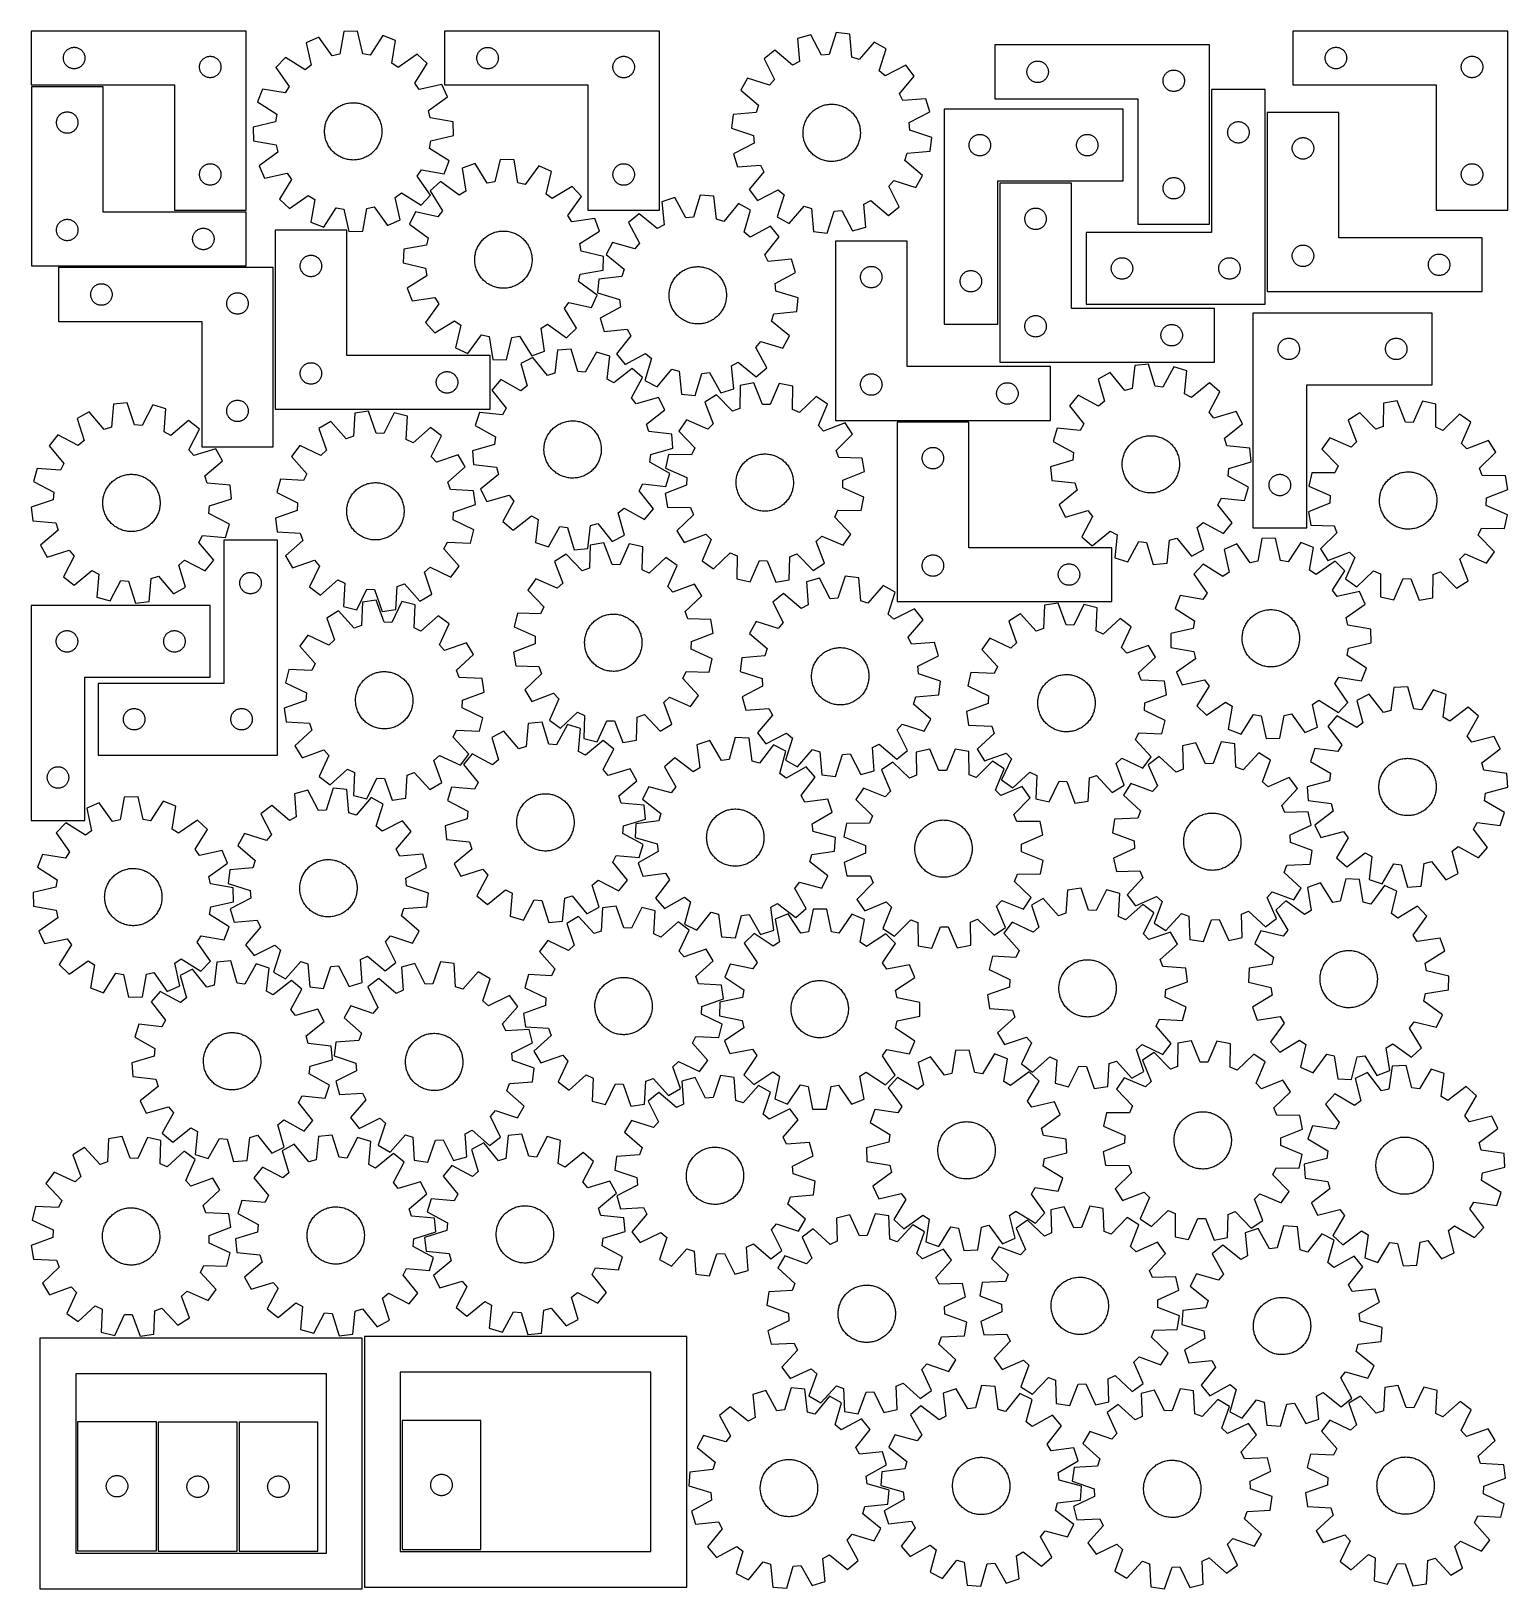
# Model space of a CAD drawing. Header units: millimetres. Extents: x 7 to 1243, y 7 to 1311.
import ezdxf

# ---------------------------------------------------------------- set-up
doc = ezdxf.new("R2010")
doc.units = ezdxf.units.MM
doc.layers.add('CUT', color=7, linetype='CONTINUOUS', true_color=0x000000)

msp = doc.modelspace()

# ---------------------------------------------------------------- linework, layer by layer
at = {"layer": 'CUT'}
for p, q in [((186.548305, 1311.169713), (6.548305, 1311.169713)), ((6.548305, 1311.169713), (6.548305, 1266.169713)), ((186.548305, 1161.169713), (186.548305, 1311.169713)), ((247.569253, 1306.17828), (237.028196, 1301.490896)), ((258.799464, 1290.388258), (247.569253, 1306.17828)), ((268.427366, 1310.887924), (265.071398, 1291.804426)), ((279.959818, 1311.184613), (268.427366, 1310.887924)), ((284.2926, 1292.29892), (279.959818, 1311.184613)), ((301.032504, 1307.553703), (290.629055, 1291.207123)), ((311.800638, 1303.41453), (301.032504, 1307.553703)), ((532.881557, 1311.122593), (352.881557, 1311.122593)), ((352.881557, 1311.122593), (352.881557, 1266.122593)), ((532.881557, 1161.122593), (532.881557, 1311.122593)), ((659.634284, 1308.194753), (648.541928, 1305.025354)), ((648.541928, 1305.025354), (650.06169, 1285.708709)), ((668.549383, 1290.991165), (659.634284, 1308.194753)), ((680.945708, 1309.945423), (674.957626, 1291.517583)), ((692.406586, 1308.628705), (680.945708, 1309.945423)), ((694.059535, 1289.323002), (692.406586, 1308.628705)), ((1243.489033, 1311.184605), (1063.489033, 1311.184605)), ((1063.489033, 1311.184605), (1063.489033, 1266.184605)), ((1243.489033, 1161.184605), (1243.489033, 1311.184605)), ((34.025934, 1291.562668), (34.23339, 1292.113864)), ((34.23339, 1292.113864), (34.476451, 1292.650311)), ((34.476451, 1292.650311), (34.754077, 1293.169713)), ((34.754077, 1293.169713), (35.065079, 1293.669845)), ((35.065079, 1293.669845), (35.408125, 1294.148566)), ((35.408125, 1294.148566), (35.781747, 1294.603825)), ((35.781747, 1294.603825), (36.184344, 1295.033674)), ((36.184344, 1295.033674), (36.614193, 1295.436271)), ((36.614193, 1295.436271), (37.069452, 1295.809893)), ((37.069452, 1295.809893), (37.548173, 1296.152939)), ((37.548173, 1296.152939), (38.048305, 1296.463941)), ((38.048305, 1296.463941), (38.567707, 1296.741567)), ((38.567707, 1296.741567), (39.104154, 1296.984628)), ((39.104154, 1296.984628), (39.65535, 1297.192084)), ((39.65535, 1297.192084), (40.218934, 1297.363045)), ((40.218934, 1297.363045), (40.792492, 1297.49678)), ((40.792492, 1297.49678), (41.37357, 1297.592716)), ((41.37357, 1297.592716), (41.959677, 1297.650443)), ((41.959677, 1297.650443), (42.548305, 1297.669713)), ((42.548305, 1297.669713), (43.136933, 1297.650443)), ((43.136933, 1297.650443), (43.723041, 1297.592716)), ((43.723041, 1297.592716), (44.304118, 1297.49678)), ((44.304118, 1297.49678), (44.877677, 1297.363045)), ((44.877677, 1297.363045), (45.44126, 1297.192084)), ((45.44126, 1297.192084), (45.992456, 1296.984628)), ((45.992456, 1296.984628), (46.528904, 1296.741567)), ((46.528904, 1296.741567), (47.048305, 1296.463941)), ((47.048305, 1296.463941), (47.548437, 1296.152939)), ((47.548437, 1296.152939), (48.027158, 1295.809893)), ((48.027158, 1295.809893), (48.482418, 1295.436271)), ((48.482418, 1295.436271), (48.912266, 1295.033674)), ((48.912266, 1295.033674), (49.314864, 1294.603825)), ((49.314864, 1294.603825), (49.688485, 1294.148566)), ((49.688485, 1294.148566), (50.031532, 1293.669845)), ((50.031532, 1293.669845), (50.342534, 1293.169713)), ((50.342534, 1293.169713), (50.62016, 1292.650311)), ((50.62016, 1292.650311), (50.863221, 1292.113864)), ((50.863221, 1292.113864), (51.070676, 1291.562668)), ((237.028196, 1301.490896), (241.230624, 1282.57577)), ((265.071398, 1291.804426), (258.799464, 1290.388258)), ((290.629055, 1291.207123), (284.2926, 1292.29892)), ((308.576365, 1284.30834), (311.800638, 1303.41453)), ((329.879772, 1291.995838), (314.012674, 1280.874794)), ((338.244238, 1284.050954), (329.879772, 1291.995838)), ((380.359186, 1291.515549), (380.566641, 1292.066744)), ((380.566641, 1292.066744), (380.809703, 1292.603192)), ((380.809703, 1292.603192), (381.087329, 1293.122593)), ((381.087329, 1293.122593), (381.398331, 1293.622726)), ((381.398331, 1293.622726), (381.741377, 1294.101446)), ((381.741377, 1294.101446), (382.114999, 1294.556706)), ((382.114999, 1294.556706), (382.517596, 1294.986555)), ((382.517596, 1294.986555), (382.947445, 1295.389152)), ((382.947445, 1295.389152), (383.402704, 1295.762774)), ((383.402704, 1295.762774), (383.881425, 1296.10582)), ((383.881425, 1296.10582), (384.381557, 1296.416822)), ((384.381557, 1296.416822), (384.900959, 1296.694448)), ((384.900959, 1296.694448), (385.437406, 1296.937509)), ((385.437406, 1296.937509), (385.988602, 1297.144965)), ((385.988602, 1297.144965), (386.552186, 1297.315926)), ((386.552186, 1297.315926), (387.125744, 1297.449661)), ((387.125744, 1297.449661), (387.706822, 1297.545597)), ((387.706822, 1297.545597), (388.292929, 1297.603324)), ((388.292929, 1297.603324), (388.881557, 1297.622593)), ((388.881557, 1297.622593), (389.470185, 1297.603324)), ((389.470185, 1297.603324), (390.056293, 1297.545597)), ((390.056293, 1297.545597), (390.63737, 1297.449661)), ((390.63737, 1297.449661), (391.210929, 1297.315926)), ((391.210929, 1297.315926), (391.774512, 1297.144965)), ((391.774512, 1297.144965), (392.325708, 1296.937509)), ((392.325708, 1296.937509), (392.862155, 1296.694448)), ((392.862155, 1296.694448), (393.381557, 1296.416822)), ((393.381557, 1296.416822), (393.881689, 1296.10582)), ((393.881689, 1296.10582), (394.36041, 1295.762774)), ((394.36041, 1295.762774), (394.81567, 1295.389152)), ((394.81567, 1295.389152), (395.245518, 1294.986555)), ((395.245518, 1294.986555), (395.648116, 1294.556706)), ((395.648116, 1294.556706), (396.021737, 1294.101446)), ((396.021737, 1294.101446), (396.364784, 1293.622726)), ((396.364784, 1293.622726), (396.675786, 1293.122593)), ((396.675786, 1293.122593), (396.953412, 1292.603192)), ((396.953412, 1292.603192), (397.196473, 1292.066744)), ((397.196473, 1292.066744), (397.403928, 1291.515549)), ((629.522693, 1295.252416), (620.487568, 1288.079412)), ((644.342698, 1282.770034), (629.522693, 1295.252416)), ((712.765726, 1302.090585), (700.18143, 1287.357021)), ((722.85031, 1296.488208), (712.765726, 1302.090585)), ((716.989463, 1278.019508), (722.85031, 1296.488208)), ((993.631435, 1299.635533), (813.631435, 1299.635533)), ((813.631435, 1299.635533), (813.631435, 1254.635533)), ((993.631435, 1149.635533), (993.631435, 1299.635533)), ((1090.966661, 1291.57756), (1091.174117, 1292.128756)), ((1091.174117, 1292.128756), (1091.417178, 1292.665203)), ((1091.417178, 1292.665203), (1091.694804, 1293.184605)), ((1091.694804, 1293.184605), (1092.005806, 1293.684737)), ((1092.005806, 1293.684737), (1092.348852, 1294.163458)), ((1092.348852, 1294.163458), (1092.722474, 1294.618718)), ((1092.722474, 1294.618718), (1093.125072, 1295.048566)), ((1093.125072, 1295.048566), (1093.55492, 1295.451163)), ((1093.55492, 1295.451163), (1094.01018, 1295.824785)), ((1094.01018, 1295.824785), (1094.4889, 1296.167832)), ((1094.4889, 1296.167832), (1094.989033, 1296.478834)), ((1094.989033, 1296.478834), (1095.508434, 1296.75646)), ((1095.508434, 1296.75646), (1096.044882, 1296.999521)), ((1096.044882, 1296.999521), (1096.596077, 1297.206976)), ((1096.596077, 1297.206976), (1097.159661, 1297.377938)), ((1097.159661, 1297.377938), (1097.73322, 1297.511673)), ((1097.73322, 1297.511673), (1098.314297, 1297.607609)), ((1098.314297, 1297.607609), (1098.900404, 1297.665336)), ((1098.900404, 1297.665336), (1099.489033, 1297.684605)), ((1099.489033, 1297.684605), (1100.077661, 1297.665336)), ((1100.077661, 1297.665336), (1100.663768, 1297.607609)), ((1100.663768, 1297.607609), (1101.244845, 1297.511673)), ((1101.244845, 1297.511673), (1101.818404, 1297.377938)), ((1101.818404, 1297.377938), (1102.381988, 1297.206976)), ((1102.381988, 1297.206976), (1102.933183, 1296.999521)), ((1102.933183, 1296.999521), (1103.469631, 1296.75646)), ((1103.469631, 1296.75646), (1103.989033, 1296.478834)), ((1103.989033, 1296.478834), (1104.489165, 1296.167832)), ((1104.489165, 1296.167832), (1104.967885, 1295.824785)), ((1104.967885, 1295.824785), (1105.423145, 1295.451163)), ((1105.423145, 1295.451163), (1105.852994, 1295.048566)), ((1105.852994, 1295.048566), (1106.255591, 1294.618718)), ((1106.255591, 1294.618718), (1106.629213, 1294.163458)), ((1106.629213, 1294.163458), (1106.972259, 1293.684737)), ((1106.972259, 1293.684737), (1107.283261, 1293.184605)), ((1107.283261, 1293.184605), (1107.560887, 1292.665203)), ((1107.560887, 1292.665203), (1107.803948, 1292.128756)), ((1107.803948, 1292.128756), (1108.011404, 1291.57756)), ((33.548305, 1288.669713), (33.567575, 1289.258341)), ((33.567575, 1288.081084), (33.548305, 1288.669713)), ((33.567575, 1289.258341), (33.625302, 1289.844448)), ((33.625302, 1287.494977), (33.567575, 1288.081084)), ((33.625302, 1289.844448), (33.721238, 1290.425526)), ((33.721238, 1286.9139), (33.625302, 1287.494977)), ((33.721238, 1290.425526), (33.854973, 1290.999084)), ((33.854973, 1286.340341), (33.721238, 1286.9139)), ((33.854973, 1290.999084), (34.025934, 1291.562668)), ((34.025934, 1285.776757), (33.854973, 1286.340341)), ((34.23339, 1285.225562), (34.025934, 1285.776757)), ((34.476451, 1284.689114), (34.23339, 1285.225562)), ((34.754077, 1284.169713), (34.476451, 1284.689114)), ((35.065079, 1283.669581), (34.754077, 1284.169713)), ((35.408125, 1283.19086), (35.065079, 1283.669581)), ((35.781747, 1282.7356), (35.408125, 1283.19086)), ((36.184344, 1282.305752), (35.781747, 1282.7356)), ((36.614193, 1281.903154), (36.184344, 1282.305752)), ((37.069452, 1281.529533), (36.614193, 1281.903154)), ((37.548173, 1281.186486), (37.069452, 1281.529533)), ((38.048305, 1280.875484), (37.548173, 1281.186486)), ((38.567707, 1280.597858), (38.048305, 1280.875484)), ((39.104154, 1280.354797), (38.567707, 1280.597858)), ((39.65535, 1280.147341), (39.104154, 1280.354797)), ((40.218934, 1279.97638), (39.65535, 1280.147341)), ((40.792492, 1279.842645), (40.218934, 1279.97638)), ((41.37357, 1279.746709), (40.792492, 1279.842645)), ((41.959677, 1279.688982), (41.37357, 1279.746709)), ((42.548305, 1279.669713), (41.959677, 1279.688982)), ((43.136933, 1279.688982), (42.548305, 1279.669713)), ((43.723041, 1279.746709), (43.136933, 1279.688982)), ((44.304118, 1279.842645), (43.723041, 1279.746709)), ((44.877677, 1279.97638), (44.304118, 1279.842645)), ((45.44126, 1280.147341), (44.877677, 1279.97638)), ((45.992456, 1280.354797), (45.44126, 1280.147341)), ((46.528904, 1280.597858), (45.992456, 1280.354797)), ((47.048305, 1280.875484), (46.528904, 1280.597858)), ((47.548437, 1281.186486), (47.048305, 1280.875484)), ((48.027158, 1281.529533), (47.548437, 1281.186486)), ((48.482418, 1281.903154), (48.027158, 1281.529533)), ((48.912266, 1282.305752), (48.482418, 1281.903154)), ((49.314864, 1282.7356), (48.912266, 1282.305752)), ((49.688485, 1283.19086), (49.314864, 1282.7356)), ((50.031532, 1283.669581), (49.688485, 1283.19086)), ((50.342534, 1284.169713), (50.031532, 1283.669581)), ((50.62016, 1284.689114), (50.342534, 1284.169713)), ((50.863221, 1285.225562), (50.62016, 1284.689114)), ((51.070676, 1285.776757), (50.863221, 1285.225562)), ((51.070676, 1291.562668), (51.241638, 1290.999084)), ((51.241638, 1286.340341), (51.070676, 1285.776757)), ((51.241638, 1290.999084), (51.375373, 1290.425526)), ((51.375373, 1286.9139), (51.241638, 1286.340341)), ((51.375373, 1290.425526), (51.471309, 1289.844448)), ((51.471309, 1287.494977), (51.375373, 1286.9139)), ((51.471309, 1289.844448), (51.529036, 1289.258341)), ((51.529036, 1288.081084), (51.471309, 1287.494977)), ((51.529036, 1289.258341), (51.548305, 1288.669713)), ((51.548305, 1288.669713), (51.529036, 1288.081084)), ((147.548305, 1281.169713), (147.567575, 1281.758341)), ((147.567575, 1280.581084), (147.548305, 1281.169713)), ((147.567575, 1281.758341), (147.625302, 1282.344448)), ((147.625302, 1279.994977), (147.567575, 1280.581084)), ((147.625302, 1282.344448), (147.721238, 1282.925526)), ((147.721238, 1279.4139), (147.625302, 1279.994977)), ((147.721238, 1282.925526), (147.854973, 1283.499084)), ((147.854973, 1278.840341), (147.721238, 1279.4139)), ((147.854973, 1283.499084), (148.025934, 1284.062668)), ((148.025934, 1278.276757), (147.854973, 1278.840341)), ((148.025934, 1284.062668), (148.23339, 1284.613864)), ((148.23339, 1284.613864), (148.476451, 1285.150311)), ((148.476451, 1285.150311), (148.754077, 1285.669713)), ((148.754077, 1285.669713), (149.065079, 1286.169845)), ((149.065079, 1286.169845), (149.408125, 1286.648566)), ((149.408125, 1286.648566), (149.781747, 1287.103825)), ((149.781747, 1287.103825), (150.184344, 1287.533674)), ((150.184344, 1287.533674), (150.614193, 1287.936271)), ((150.614193, 1287.936271), (151.069452, 1288.309893)), ((151.069452, 1288.309893), (151.548173, 1288.652939)), ((151.548173, 1288.652939), (152.048305, 1288.963941)), ((152.048305, 1288.963941), (152.567707, 1289.241567)), ((152.567707, 1289.241567), (153.104154, 1289.484628)), ((153.104154, 1289.484628), (153.65535, 1289.692084)), ((153.65535, 1289.692084), (154.218934, 1289.863045)), ((154.218934, 1289.863045), (154.792492, 1289.99678)), ((154.792492, 1289.99678), (155.37357, 1290.092716)), ((155.37357, 1290.092716), (155.959677, 1290.150443)), ((155.959677, 1290.150443), (156.548305, 1290.169713)), ((156.548305, 1290.169713), (157.136933, 1290.150443)), ((157.136933, 1290.150443), (157.723041, 1290.092716)), ((157.723041, 1290.092716), (158.304118, 1289.99678)), ((158.304118, 1289.99678), (158.877677, 1289.863045)), ((158.877677, 1289.863045), (159.44126, 1289.692084)), ((159.44126, 1289.692084), (159.992456, 1289.484628)), ((159.992456, 1289.484628), (160.528904, 1289.241567)), ((160.528904, 1289.241567), (161.048305, 1288.963941)), ((161.048305, 1288.963941), (161.548437, 1288.652939)), ((161.548437, 1288.652939), (162.027158, 1288.309893)), ((162.027158, 1288.309893), (162.482418, 1287.936271)), ((162.482418, 1287.936271), (162.912266, 1287.533674)), ((162.912266, 1287.533674), (163.314864, 1287.103825)), ((163.314864, 1287.103825), (163.688485, 1286.648566)), ((163.688485, 1286.648566), (164.031532, 1286.169845)), ((164.031532, 1286.169845), (164.342534, 1285.669713)), ((164.342534, 1285.669713), (164.62016, 1285.150311)), ((164.62016, 1285.150311), (164.863221, 1284.613864)), ((164.863221, 1284.613864), (165.070676, 1284.062668)), ((165.070676, 1284.062668), (165.241638, 1283.499084)), ((165.241638, 1278.840341), (165.070676, 1278.276757)), ((165.241638, 1283.499084), (165.375373, 1282.925526)), ((165.375373, 1279.4139), (165.241638, 1278.840341)), ((165.375373, 1282.925526), (165.471309, 1282.344448)), ((165.471309, 1279.994977), (165.375373, 1279.4139)), ((165.471309, 1282.344448), (165.529036, 1281.758341)), ((165.529036, 1280.581084), (165.471309, 1279.994977)), ((165.529036, 1281.758341), (165.548305, 1281.169713)), ((165.548305, 1281.169713), (165.529036, 1280.581084)), ((219.560115, 1289.157699), (211.615231, 1280.793233)), ((211.615231, 1280.793233), (222.736275, 1264.926134)), ((235.978056, 1278.867237), (219.560115, 1289.157699)), ((241.230624, 1282.57577), (235.978056, 1278.867237)), ((314.012674, 1280.874794), (308.576365, 1284.30834)), ((327.953776, 1267.633013), (338.244238, 1284.050954)), ((379.881557, 1288.622593), (379.900827, 1289.211222)), ((379.900827, 1288.033965), (379.881557, 1288.622593)), ((379.900827, 1289.211222), (379.958554, 1289.797329)), ((379.958554, 1287.447858), (379.900827, 1288.033965)), ((379.958554, 1289.797329), (380.05449, 1290.378406)), ((380.05449, 1286.866781), (379.958554, 1287.447858)), ((380.05449, 1290.378406), (380.188225, 1290.951965)), ((380.188225, 1286.293222), (380.05449, 1286.866781)), ((380.188225, 1290.951965), (380.359186, 1291.515549)), ((380.359186, 1285.729638), (380.188225, 1286.293222)), ((380.566641, 1285.178443), (380.359186, 1285.729638)), ((380.809703, 1284.641995), (380.566641, 1285.178443)), ((381.087329, 1284.122593), (380.809703, 1284.641995)), ((381.398331, 1283.622461), (381.087329, 1284.122593)), ((381.741377, 1283.143741), (381.398331, 1283.622461)), ((382.114999, 1282.688481), (381.741377, 1283.143741)), ((382.517596, 1282.258632), (382.114999, 1282.688481)), ((382.947445, 1281.856035), (382.517596, 1282.258632)), ((383.402704, 1281.482413), (382.947445, 1281.856035)), ((383.881425, 1281.139367), (383.402704, 1281.482413)), ((384.381557, 1280.828365), (383.881425, 1281.139367)), ((384.900959, 1280.550739), (384.381557, 1280.828365)), ((385.437406, 1280.307678), (384.900959, 1280.550739)), ((385.988602, 1280.100222), (385.437406, 1280.307678)), ((386.552186, 1279.929261), (385.988602, 1280.100222)), ((387.125744, 1279.795526), (386.552186, 1279.929261)), ((387.706822, 1279.69959), (387.125744, 1279.795526)), ((388.292929, 1279.641863), (387.706822, 1279.69959)), ((388.881557, 1279.622593), (388.292929, 1279.641863)), ((389.470185, 1279.641863), (388.881557, 1279.622593)), ((390.056293, 1279.69959), (389.470185, 1279.641863)), ((390.63737, 1279.795526), (390.056293, 1279.69959)), ((391.210929, 1279.929261), (390.63737, 1279.795526)), ((391.774512, 1280.100222), (391.210929, 1279.929261)), ((392.325708, 1280.307678), (391.774512, 1280.100222)), ((392.862155, 1280.550739), (392.325708, 1280.307678)), ((393.381557, 1280.828365), (392.862155, 1280.550739)), ((393.881689, 1281.139367), (393.381557, 1280.828365)), ((394.36041, 1281.482413), (393.881689, 1281.139367)), ((394.81567, 1281.856035), (394.36041, 1281.482413)), ((395.245518, 1282.258632), (394.81567, 1281.856035)), ((395.648116, 1282.688481), (395.245518, 1282.258632)), ((396.021737, 1283.143741), (395.648116, 1282.688481)), ((396.364784, 1283.622461), (396.021737, 1283.143741)), ((396.675786, 1284.122593), (396.364784, 1283.622461)), ((396.953412, 1284.641995), (396.675786, 1284.122593)), ((397.196473, 1285.178443), (396.953412, 1284.641995)), ((397.403928, 1285.729638), (397.196473, 1285.178443)), ((397.403928, 1291.515549), (397.57489, 1290.951965)), ((397.57489, 1286.293222), (397.403928, 1285.729638)), ((397.57489, 1290.951965), (397.708625, 1290.378406)), ((397.708625, 1286.866781), (397.57489, 1286.293222)), ((397.708625, 1290.378406), (397.804561, 1289.797329)), ((397.804561, 1287.447858), (397.708625, 1286.866781)), ((397.804561, 1289.797329), (397.862288, 1289.211222)), ((397.862288, 1288.033965), (397.804561, 1287.447858)), ((397.862288, 1289.211222), (397.881557, 1288.622593)), ((397.881557, 1288.622593), (397.862288, 1288.033965)), ((493.881557, 1281.122593), (493.900827, 1281.711222)), ((493.900827, 1280.533965), (493.881557, 1281.122593)), ((493.900827, 1281.711222), (493.958554, 1282.297329)), ((493.958554, 1279.947858), (493.900827, 1280.533965)), ((493.958554, 1282.297329), (494.05449, 1282.878406)), ((494.05449, 1279.366781), (493.958554, 1279.947858)), ((494.05449, 1282.878406), (494.188225, 1283.451965)), ((494.188225, 1278.793222), (494.05449, 1279.366781)), ((494.188225, 1283.451965), (494.359186, 1284.015549)), ((494.359186, 1278.229638), (494.188225, 1278.793222)), ((494.359186, 1284.015549), (494.566641, 1284.566744)), ((494.566641, 1284.566744), (494.809703, 1285.103192)), ((494.809703, 1285.103192), (495.087329, 1285.622593)), ((495.087329, 1285.622593), (495.398331, 1286.122726)), ((495.398331, 1286.122726), (495.741377, 1286.601446)), ((495.741377, 1286.601446), (496.114999, 1287.056706)), ((496.114999, 1287.056706), (496.517596, 1287.486555)), ((496.517596, 1287.486555), (496.947445, 1287.889152)), ((496.947445, 1287.889152), (497.402704, 1288.262774)), ((497.402704, 1288.262774), (497.881425, 1288.60582)), ((497.881425, 1288.60582), (498.381557, 1288.916822)), ((498.381557, 1288.916822), (498.900959, 1289.194448)), ((498.900959, 1289.194448), (499.437406, 1289.437509)), ((499.437406, 1289.437509), (499.988602, 1289.644965)), ((499.988602, 1289.644965), (500.552186, 1289.815926)), ((500.552186, 1289.815926), (501.125744, 1289.949661)), ((501.125744, 1289.949661), (501.706822, 1290.045597)), ((501.706822, 1290.045597), (502.292929, 1290.103324)), ((502.292929, 1290.103324), (502.881557, 1290.122593)), ((502.881557, 1290.122593), (503.470185, 1290.103324)), ((503.470185, 1290.103324), (504.056293, 1290.045597)), ((504.056293, 1290.045597), (504.63737, 1289.949661)), ((504.63737, 1289.949661), (505.210929, 1289.815926)), ((505.210929, 1289.815926), (505.774512, 1289.644965)), ((505.774512, 1289.644965), (506.325708, 1289.437509)), ((506.325708, 1289.437509), (506.862155, 1289.194448)), ((506.862155, 1289.194448), (507.381557, 1288.916822)), ((507.381557, 1288.916822), (507.881689, 1288.60582)), ((507.881689, 1288.60582), (508.36041, 1288.262774)), ((508.36041, 1288.262774), (508.81567, 1287.889152)), ((508.81567, 1287.889152), (509.245518, 1287.486555)), ((509.245518, 1287.486555), (509.648116, 1287.056706)), ((509.648116, 1287.056706), (510.021737, 1286.601446)), ((510.021737, 1286.601446), (510.364784, 1286.122726)), ((510.364784, 1286.122726), (510.675786, 1285.622593)), ((510.675786, 1285.622593), (510.953412, 1285.103192)), ((510.953412, 1285.103192), (511.196473, 1284.566744)), ((511.196473, 1284.566744), (511.403928, 1284.015549)), ((511.403928, 1284.015549), (511.57489, 1283.451965)), ((511.57489, 1278.793222), (511.403928, 1278.229638)), ((511.57489, 1283.451965), (511.708625, 1282.878406)), ((511.708625, 1279.366781), (511.57489, 1278.793222)), ((511.708625, 1282.878406), (511.804561, 1282.297329)), ((511.804561, 1279.947858), (511.708625, 1279.366781)), ((511.804561, 1282.297329), (511.862288, 1281.711222)), ((511.862288, 1280.533965), (511.804561, 1279.947858)), ((511.862288, 1281.711222), (511.881557, 1281.122593)), ((511.881557, 1281.122593), (511.862288, 1280.533965)), ((620.487568, 1288.079412), (629.283805, 1270.814748)), ((650.06169, 1285.708709), (644.342698, 1282.770034)), ((674.957626, 1291.517583), (668.549383, 1290.991165)), ((700.18143, 1287.357021), (694.059535, 1289.323002)), ((739.157673, 1282.656667), (721.893009, 1273.86043)), ((746.330677, 1273.621543), (739.157673, 1282.656667)), ((840.708431, 1278.310269), (840.804368, 1278.891346)), ((840.804368, 1278.891346), (840.938103, 1279.464904)), ((840.938103, 1279.464904), (841.109064, 1280.028488)), ((841.109064, 1280.028488), (841.316519, 1280.579684)), ((841.316519, 1280.579684), (841.559581, 1281.116131)), ((841.559581, 1281.116131), (841.837207, 1281.635533)), ((841.837207, 1281.635533), (842.148209, 1282.135665)), ((842.148209, 1282.135665), (842.491255, 1282.614386)), ((842.491255, 1282.614386), (842.864877, 1283.069645)), ((842.864877, 1283.069645), (843.267474, 1283.499494)), ((843.267474, 1283.499494), (843.697323, 1283.902091)), ((843.697323, 1283.902091), (844.152582, 1284.275713)), ((844.152582, 1284.275713), (844.631303, 1284.618759)), ((844.631303, 1284.618759), (845.131435, 1284.929762)), ((845.131435, 1284.929762), (845.650837, 1285.207388)), ((845.650837, 1285.207388), (846.187284, 1285.450449)), ((846.187284, 1285.450449), (846.73848, 1285.657904)), ((846.73848, 1285.657904), (847.302064, 1285.828865)), ((847.302064, 1285.828865), (847.875622, 1285.9626)), ((847.875622, 1285.9626), (848.456699, 1286.058537)), ((848.456699, 1286.058537), (849.042807, 1286.116263)), ((849.042807, 1286.116263), (849.631435, 1286.135533)), ((849.631435, 1286.135533), (850.220063, 1286.116263)), ((850.220063, 1286.116263), (850.806171, 1286.058537)), ((850.806171, 1286.058537), (851.387248, 1285.9626)), ((851.387248, 1285.9626), (851.960807, 1285.828865)), ((851.960807, 1285.828865), (852.52439, 1285.657904)), ((852.52439, 1285.657904), (853.075586, 1285.450449)), ((853.075586, 1285.450449), (853.612033, 1285.207388)), ((853.612033, 1285.207388), (854.131435, 1284.929762)), ((854.131435, 1284.929762), (854.631567, 1284.618759)), ((854.631567, 1284.618759), (855.110288, 1284.275713)), ((855.110288, 1284.275713), (855.565548, 1283.902091)), ((855.565548, 1283.902091), (855.995396, 1283.499494)), ((855.995396, 1283.499494), (856.397993, 1283.069645)), ((856.397993, 1283.069645), (856.771615, 1282.614386)), ((856.771615, 1282.614386), (857.114662, 1282.135665)), ((857.114662, 1282.135665), (857.425664, 1281.635533)), ((857.425664, 1281.635533), (857.70329, 1281.116131)), ((857.70329, 1281.116131), (857.946351, 1280.579684)), ((857.946351, 1280.579684), (858.153806, 1280.028488)), ((858.153806, 1280.028488), (858.324768, 1279.464904)), ((858.324768, 1279.464904), (858.458503, 1278.891346)), ((858.458503, 1278.891346), (858.554439, 1278.310269)), ((962.456699, 1278.558537), (963.042807, 1278.616263)), ((963.042807, 1278.616263), (963.631435, 1278.635533)), ((963.631435, 1278.635533), (964.220063, 1278.616263)), ((964.220063, 1278.616263), (964.806171, 1278.558537)), ((1090.489033, 1288.684605), (1090.508302, 1289.273233)), ((1090.508302, 1288.095977), (1090.489033, 1288.684605)), ((1090.508302, 1289.273233), (1090.566029, 1289.859341)), ((1090.566029, 1287.509869), (1090.508302, 1288.095977)), ((1090.566029, 1289.859341), (1090.661965, 1290.440418)), ((1090.661965, 1286.928792), (1090.566029, 1287.509869)), ((1090.661965, 1290.440418), (1090.7957, 1291.013977)), ((1090.7957, 1286.355234), (1090.661965, 1286.928792)), ((1090.7957, 1291.013977), (1090.966661, 1291.57756)), ((1090.966661, 1285.79165), (1090.7957, 1286.355234)), ((1091.174117, 1285.240454), (1090.966661, 1285.79165)), ((1091.417178, 1284.704007), (1091.174117, 1285.240454)), ((1091.694804, 1284.184605), (1091.417178, 1284.704007)), ((1092.005806, 1283.684473), (1091.694804, 1284.184605)), ((1092.348852, 1283.205752), (1092.005806, 1283.684473)), ((1092.722474, 1282.750493), (1092.348852, 1283.205752)), ((1093.125072, 1282.320644), (1092.722474, 1282.750493)), ((1093.55492, 1281.918047), (1093.125072, 1282.320644)), ((1094.01018, 1281.544425), (1093.55492, 1281.918047)), ((1094.4889, 1281.201379), (1094.01018, 1281.544425)), ((1094.989033, 1280.890377), (1094.4889, 1281.201379)), ((1095.508434, 1280.612751), (1094.989033, 1280.890377)), ((1096.044882, 1280.369689), (1095.508434, 1280.612751)), ((1096.596077, 1280.162234), (1096.044882, 1280.369689)), ((1097.159661, 1279.991273), (1096.596077, 1280.162234)), ((1097.73322, 1279.857538), (1097.159661, 1279.991273)), ((1098.314297, 1279.761601), (1097.73322, 1279.857538)), ((1098.900404, 1279.703875), (1098.314297, 1279.761601)), ((1099.489033, 1279.684605), (1098.900404, 1279.703875)), ((1100.077661, 1279.703875), (1099.489033, 1279.684605)), ((1100.663768, 1279.761601), (1100.077661, 1279.703875)), ((1101.244845, 1279.857538), (1100.663768, 1279.761601)), ((1101.818404, 1279.991273), (1101.244845, 1279.857538)), ((1102.381988, 1280.162234), (1101.818404, 1279.991273)), ((1102.933183, 1280.369689), (1102.381988, 1280.162234)), ((1103.469631, 1280.612751), (1102.933183, 1280.369689)), ((1103.989033, 1280.890377), (1103.469631, 1280.612751)), ((1104.489165, 1281.201379), (1103.989033, 1280.890377)), ((1104.967885, 1281.544425), (1104.489165, 1281.201379)), ((1105.423145, 1281.918047), (1104.967885, 1281.544425)), ((1105.852994, 1282.320644), (1105.423145, 1281.918047)), ((1106.255591, 1282.750493), (1105.852994, 1282.320644)), ((1106.629213, 1283.205752), (1106.255591, 1282.750493)), ((1106.972259, 1283.684473), (1106.629213, 1283.205752)), ((1107.283261, 1284.184605), (1106.972259, 1283.684473)), ((1107.560887, 1284.704007), (1107.283261, 1284.184605)), ((1107.803948, 1285.240454), (1107.560887, 1284.704007)), ((1108.011404, 1285.79165), (1107.803948, 1285.240454)), ((1108.011404, 1291.57756), (1108.182365, 1291.013977)), ((1108.182365, 1286.355234), (1108.011404, 1285.79165)), ((1108.182365, 1291.013977), (1108.3161, 1290.440418)), ((1108.3161, 1286.928792), (1108.182365, 1286.355234)), ((1108.3161, 1290.440418), (1108.412036, 1289.859341)), ((1108.412036, 1287.509869), (1108.3161, 1286.928792)), ((1108.412036, 1289.859341), (1108.469763, 1289.273233)), ((1108.469763, 1288.095977), (1108.412036, 1287.509869)), ((1108.469763, 1289.273233), (1108.489033, 1288.684605)), ((1108.489033, 1288.684605), (1108.469763, 1288.095977)), ((1204.489033, 1281.184605), (1204.508302, 1281.773233)), ((1204.508302, 1280.595977), (1204.489033, 1281.184605)), ((1204.508302, 1281.773233), (1204.566029, 1282.359341)), ((1204.566029, 1280.009869), (1204.508302, 1280.595977)), ((1204.566029, 1282.359341), (1204.661965, 1282.940418)), ((1204.661965, 1279.428792), (1204.566029, 1280.009869)), ((1204.661965, 1282.940418), (1204.7957, 1283.513977)), ((1204.7957, 1278.855234), (1204.661965, 1279.428792)), ((1204.7957, 1283.513977), (1204.966661, 1284.07756)), ((1204.966661, 1278.29165), (1204.7957, 1278.855234)), ((1204.966661, 1284.07756), (1205.174117, 1284.628756)), ((1205.174117, 1284.628756), (1205.417178, 1285.165203)), ((1205.417178, 1285.165203), (1205.694804, 1285.684605)), ((1205.694804, 1285.684605), (1206.005806, 1286.184737)), ((1206.005806, 1286.184737), (1206.348852, 1286.663458)), ((1206.348852, 1286.663458), (1206.722474, 1287.118718)), ((1206.722474, 1287.118718), (1207.125072, 1287.548566)), ((1207.125072, 1287.548566), (1207.55492, 1287.951163)), ((1207.55492, 1287.951163), (1208.01018, 1288.324785)), ((1208.01018, 1288.324785), (1208.4889, 1288.667832)), ((1208.4889, 1288.667832), (1208.989033, 1288.978834)), ((1208.989033, 1288.978834), (1209.508434, 1289.25646)), ((1209.508434, 1289.25646), (1210.044882, 1289.499521)), ((1210.044882, 1289.499521), (1210.596077, 1289.706976)), ((1210.596077, 1289.706976), (1211.159661, 1289.877938)), ((1211.159661, 1289.877938), (1211.73322, 1290.011673)), ((1211.73322, 1290.011673), (1212.314297, 1290.107609)), ((1212.314297, 1290.107609), (1212.900404, 1290.165336)), ((1212.900404, 1290.165336), (1213.489033, 1290.184605)), ((1213.489033, 1290.184605), (1214.077661, 1290.165336)), ((1214.077661, 1290.165336), (1214.663768, 1290.107609)), ((1214.663768, 1290.107609), (1215.244845, 1290.011673)), ((1215.244845, 1290.011673), (1215.818404, 1289.877938)), ((1215.818404, 1289.877938), (1216.381988, 1289.706976)), ((1216.381988, 1289.706976), (1216.933183, 1289.499521)), ((1216.933183, 1289.499521), (1217.469631, 1289.25646)), ((1217.469631, 1289.25646), (1217.989033, 1288.978834)), ((1217.989033, 1288.978834), (1218.489165, 1288.667832)), ((1218.489165, 1288.667832), (1218.967885, 1288.324785)), ((1218.967885, 1288.324785), (1219.423145, 1287.951163)), ((1219.423145, 1287.951163), (1219.852994, 1287.548566)), ((1219.852994, 1287.548566), (1220.255591, 1287.118718)), ((1220.255591, 1287.118718), (1220.629213, 1286.663458)), ((1220.629213, 1286.663458), (1220.972259, 1286.184737)), ((1220.972259, 1286.184737), (1221.283261, 1285.684605)), ((1221.283261, 1285.684605), (1221.560887, 1285.165203)), ((1221.560887, 1285.165203), (1221.803948, 1284.628756)), ((1221.803948, 1284.628756), (1222.011404, 1284.07756)), ((1222.011404, 1284.07756), (1222.182365, 1283.513977)), ((1222.182365, 1278.855234), (1222.011404, 1278.29165)), ((1222.182365, 1283.513977), (1222.3161, 1282.940418)), ((1222.3161, 1279.428792), (1222.182365, 1278.855234)), ((1222.3161, 1282.940418), (1222.412036, 1282.359341)), ((1222.412036, 1280.009869), (1222.3161, 1279.428792)), ((1222.412036, 1282.359341), (1222.469763, 1281.773233)), ((1222.469763, 1280.595977), (1222.412036, 1280.009869)), ((1222.469763, 1281.773233), (1222.489033, 1281.184605)), ((1222.489033, 1281.184605), (1222.469763, 1280.595977)), ((6.548305, 1266.169713), (126.548305, 1266.169713)), ((126.548305, 1266.169713), (126.548305, 1161.169713)), ((148.23339, 1277.725562), (148.025934, 1278.276757)), ((148.476451, 1277.189114), (148.23339, 1277.725562)), ((148.754077, 1276.669713), (148.476451, 1277.189114)), ((149.065079, 1276.169581), (148.754077, 1276.669713)), ((149.408125, 1275.69086), (149.065079, 1276.169581)), ((149.781747, 1275.2356), (149.408125, 1275.69086)), ((150.184344, 1274.805752), (149.781747, 1275.2356)), ((150.614193, 1274.403154), (150.184344, 1274.805752)), ((151.069452, 1274.029533), (150.614193, 1274.403154)), ((151.548173, 1273.686486), (151.069452, 1274.029533)), ((152.048305, 1273.375484), (151.548173, 1273.686486)), ((152.567707, 1273.097858), (152.048305, 1273.375484)), ((153.104154, 1272.854797), (152.567707, 1273.097858)), ((153.65535, 1272.647341), (153.104154, 1272.854797)), ((154.218934, 1272.47638), (153.65535, 1272.647341)), ((154.792492, 1272.342645), (154.218934, 1272.47638)), ((155.37357, 1272.246709), (154.792492, 1272.342645)), ((155.959677, 1272.188982), (155.37357, 1272.246709)), ((156.548305, 1272.169713), (155.959677, 1272.188982)), ((157.136933, 1272.188982), (156.548305, 1272.169713)), ((157.723041, 1272.246709), (157.136933, 1272.188982)), ((158.304118, 1272.342645), (157.723041, 1272.246709)), ((158.877677, 1272.47638), (158.304118, 1272.342645)), ((159.44126, 1272.647341), (158.877677, 1272.47638)), ((159.992456, 1272.854797), (159.44126, 1272.647341)), ((160.528904, 1273.097858), (159.992456, 1272.854797)), ((161.048305, 1273.375484), (160.528904, 1273.097858)), ((161.548437, 1273.686486), (161.048305, 1273.375484)), ((162.027158, 1274.029533), (161.548437, 1273.686486)), ((162.482418, 1274.403154), (162.027158, 1274.029533)), ((162.912266, 1274.805752), (162.482418, 1274.403154)), ((163.314864, 1275.2356), (162.912266, 1274.805752)), ((163.688485, 1275.69086), (163.314864, 1275.2356)), ((164.031532, 1276.169581), (163.688485, 1275.69086)), ((164.342534, 1276.669713), (164.031532, 1276.169581)), ((164.62016, 1277.189114), (164.342534, 1276.669713)), ((164.863221, 1277.725562), (164.62016, 1277.189114)), ((165.070676, 1278.276757), (164.863221, 1277.725562)), ((331.662309, 1262.380445), (327.953776, 1267.633013)), ((350.577436, 1266.582874), (331.662309, 1262.380445)), ((355.264819, 1256.041816), (350.577436, 1266.582874)), ((352.881557, 1266.122593), (472.881557, 1266.122593)), ((472.881557, 1266.122593), (472.881557, 1161.122593)), ((494.566641, 1277.678443), (494.359186, 1278.229638)), ((494.809703, 1277.141995), (494.566641, 1277.678443)), ((495.087329, 1276.622593), (494.809703, 1277.141995)), ((495.398331, 1276.122461), (495.087329, 1276.622593)), ((495.741377, 1275.643741), (495.398331, 1276.122461)), ((496.114999, 1275.188481), (495.741377, 1275.643741)), ((496.517596, 1274.758632), (496.114999, 1275.188481)), ((496.947445, 1274.356035), (496.517596, 1274.758632)), ((497.402704, 1273.982413), (496.947445, 1274.356035)), ((497.881425, 1273.639367), (497.402704, 1273.982413)), ((498.381557, 1273.328365), (497.881425, 1273.639367)), ((498.900959, 1273.050739), (498.381557, 1273.328365)), ((499.437406, 1272.807678), (498.900959, 1273.050739)), ((499.988602, 1272.600222), (499.437406, 1272.807678)), ((500.552186, 1272.429261), (499.988602, 1272.600222)), ((501.125744, 1272.295526), (500.552186, 1272.429261)), ((501.706822, 1272.19959), (501.125744, 1272.295526)), ((502.292929, 1272.141863), (501.706822, 1272.19959)), ((502.881557, 1272.122593), (502.292929, 1272.141863)), ((503.470185, 1272.141863), (502.881557, 1272.122593)), ((504.056293, 1272.19959), (503.470185, 1272.141863)), ((504.63737, 1272.295526), (504.056293, 1272.19959)), ((505.210929, 1272.429261), (504.63737, 1272.295526)), ((505.774512, 1272.600222), (505.210929, 1272.429261)), ((506.325708, 1272.807678), (505.774512, 1272.600222)), ((506.862155, 1273.050739), (506.325708, 1272.807678)), ((507.381557, 1273.328365), (506.862155, 1273.050739)), ((507.881689, 1273.639367), (507.381557, 1273.328365)), ((508.36041, 1273.982413), (507.881689, 1273.639367)), ((508.81567, 1274.356035), (508.36041, 1273.982413)), ((509.245518, 1274.758632), (508.81567, 1274.356035)), ((509.648116, 1275.188481), (509.245518, 1274.758632)), ((510.021737, 1275.643741), (509.648116, 1275.188481)), ((510.364784, 1276.122461), (510.021737, 1275.643741)), ((510.675786, 1276.622593), (510.364784, 1276.122461)), ((510.953412, 1277.141995), (510.675786, 1276.622593)), ((511.196473, 1277.678443), (510.953412, 1277.141995)), ((511.403928, 1278.229638), (511.196473, 1277.678443)), ((606.656027, 1271.772049), (601.05365, 1261.687465)), ((625.124727, 1265.911202), (606.656027, 1271.772049)), ((629.283805, 1270.814748), (625.124727, 1265.911202)), ((721.893009, 1273.86043), (716.989463, 1278.019508)), ((733.848295, 1258.801538), (746.330677, 1273.621543)), ((840.631435, 1277.135533), (840.650705, 1277.724161)), ((840.650705, 1276.546905), (840.631435, 1277.135533)), ((840.650705, 1277.724161), (840.708431, 1278.310269)), ((840.708431, 1275.960797), (840.650705, 1276.546905)), ((840.804368, 1275.37972), (840.708431, 1275.960797)), ((840.938103, 1274.806162), (840.804368, 1275.37972)), ((841.109064, 1274.242578), (840.938103, 1274.806162)), ((841.316519, 1273.691382), (841.109064, 1274.242578)), ((841.559581, 1273.154935), (841.316519, 1273.691382)), ((841.837207, 1272.635533), (841.559581, 1273.154935)), ((842.148209, 1272.135401), (841.837207, 1272.635533)), ((842.491255, 1271.65668), (842.148209, 1272.135401)), ((842.864877, 1271.201421), (842.491255, 1271.65668)), ((843.267474, 1270.771572), (842.864877, 1271.201421)), ((843.697323, 1270.368975), (843.267474, 1270.771572)), ((844.152582, 1269.995353), (843.697323, 1270.368975)), ((844.631303, 1269.652306), (844.152582, 1269.995353)), ((845.131435, 1269.341304), (844.631303, 1269.652306)), ((845.650837, 1269.063678), (845.131435, 1269.341304)), ((846.187284, 1268.820617), (845.650837, 1269.063678)), ((846.73848, 1268.613162), (846.187284, 1268.820617)), ((847.302064, 1268.442201), (846.73848, 1268.613162)), ((847.875622, 1268.308465), (847.302064, 1268.442201)), ((848.456699, 1268.212529), (847.875622, 1268.308465)), ((849.042807, 1268.154803), (848.456699, 1268.212529)), ((849.631435, 1268.135533), (849.042807, 1268.154803)), ((850.220063, 1268.154803), (849.631435, 1268.135533)), ((850.806171, 1268.212529), (850.220063, 1268.154803)), ((851.387248, 1268.308465), (850.806171, 1268.212529)), ((851.960807, 1268.442201), (851.387248, 1268.308465)), ((852.52439, 1268.613162), (851.960807, 1268.442201)), ((853.075586, 1268.820617), (852.52439, 1268.613162)), ((853.612033, 1269.063678), (853.075586, 1268.820617)), ((854.131435, 1269.341304), (853.612033, 1269.063678)), ((854.631567, 1269.652306), (854.131435, 1269.341304)), ((855.110288, 1269.995353), (854.631567, 1269.652306)), ((855.565548, 1270.368975), (855.110288, 1269.995353)), ((855.995396, 1270.771572), (855.565548, 1270.368975)), ((856.397993, 1271.201421), (855.995396, 1270.771572)), ((856.771615, 1271.65668), (856.397993, 1271.201421)), ((857.114662, 1272.135401), (856.771615, 1271.65668)), ((857.425664, 1272.635533), (857.114662, 1272.135401)), ((857.70329, 1273.154935), (857.425664, 1272.635533)), ((857.946351, 1273.691382), (857.70329, 1273.154935)), ((858.153806, 1274.242578), (857.946351, 1273.691382)), ((858.324768, 1274.806162), (858.153806, 1274.242578)), ((858.458503, 1275.37972), (858.324768, 1274.806162)), ((858.554439, 1275.960797), (858.458503, 1275.37972)), ((858.554439, 1278.310269), (858.612165, 1277.724161)), ((858.612165, 1276.546905), (858.554439, 1275.960797)), ((858.612165, 1277.724161), (858.631435, 1277.135533)), ((858.631435, 1277.135533), (858.612165, 1276.546905)), ((954.631435, 1269.635533), (954.650705, 1270.224161)), ((954.650705, 1269.046905), (954.631435, 1269.635533)), ((954.650705, 1270.224161), (954.708431, 1270.810269)), ((954.708431, 1268.460797), (954.650705, 1269.046905)), ((954.708431, 1270.810269), (954.804368, 1271.391346)), ((954.804368, 1267.87972), (954.708431, 1268.460797)), ((954.804368, 1271.391346), (954.938103, 1271.964904)), ((954.938103, 1267.306162), (954.804368, 1267.87972)), ((954.938103, 1271.964904), (955.109064, 1272.528488)), ((955.109064, 1266.742578), (954.938103, 1267.306162)), ((955.109064, 1272.528488), (955.316519, 1273.079684)), ((955.316519, 1266.191382), (955.109064, 1266.742578)), ((955.316519, 1273.079684), (955.559581, 1273.616131)), ((955.559581, 1265.654935), (955.316519, 1266.191382)), ((955.559581, 1273.616131), (955.837207, 1274.135533)), ((955.837207, 1265.135533), (955.559581, 1265.654935)), ((955.837207, 1274.135533), (956.148209, 1274.635665)), ((956.148209, 1274.635665), (956.491255, 1275.114386)), ((956.491255, 1275.114386), (956.864877, 1275.569645)), ((956.864877, 1275.569645), (957.267474, 1275.999494)), ((957.267474, 1275.999494), (957.697323, 1276.402091)), ((957.697323, 1276.402091), (958.152582, 1276.775713)), ((958.152582, 1276.775713), (958.631303, 1277.118759)), ((958.631303, 1277.118759), (959.131435, 1277.429762)), ((959.131435, 1277.429762), (959.650837, 1277.707388)), ((959.650837, 1277.707388), (960.187284, 1277.950449)), ((960.187284, 1277.950449), (960.73848, 1278.157904)), ((960.73848, 1278.157904), (961.302064, 1278.328865)), ((961.302064, 1278.328865), (961.875622, 1278.4626)), ((961.875622, 1278.4626), (962.456699, 1278.558537)), ((964.806171, 1278.558537), (965.387248, 1278.4626)), ((965.387248, 1278.4626), (965.960807, 1278.328865)), ((965.960807, 1278.328865), (966.52439, 1278.157904)), ((966.52439, 1278.157904), (967.075586, 1277.950449)), ((967.075586, 1277.950449), (967.612033, 1277.707388)), ((967.612033, 1277.707388), (968.131435, 1277.429762)), ((968.131435, 1277.429762), (968.631567, 1277.118759)), ((968.631567, 1277.118759), (969.110288, 1276.775713)), ((969.110288, 1276.775713), (969.565548, 1276.402091)), ((969.565548, 1276.402091), (969.995396, 1275.999494)), ((969.995396, 1275.999494), (970.397993, 1275.569645)), ((970.397993, 1275.569645), (970.771615, 1275.114386)), ((970.771615, 1275.114386), (971.114662, 1274.635665)), ((971.114662, 1274.635665), (971.425664, 1274.135533)), ((971.425664, 1274.135533), (971.70329, 1273.616131)), ((971.70329, 1265.654935), (971.425664, 1265.135533)), ((971.70329, 1273.616131), (971.946351, 1273.079684)), ((971.946351, 1266.191382), (971.70329, 1265.654935)), ((971.946351, 1273.079684), (972.153806, 1272.528488)), ((972.153806, 1266.742578), (971.946351, 1266.191382)), ((972.153806, 1272.528488), (972.324768, 1271.964904)), ((972.324768, 1267.306162), (972.153806, 1266.742578)), ((972.324768, 1271.964904), (972.458503, 1271.391346)), ((972.458503, 1267.87972), (972.324768, 1267.306162)), ((972.458503, 1271.391346), (972.554439, 1270.810269)), ((972.554439, 1268.460797), (972.458503, 1267.87972)), ((972.554439, 1270.810269), (972.612165, 1270.224161)), ((972.612165, 1269.046905), (972.554439, 1268.460797)), ((972.612165, 1270.224161), (972.631435, 1269.635533)), ((972.631435, 1269.635533), (972.612165, 1269.046905)), ((1063.489033, 1266.184605), (1183.489033, 1266.184605)), ((1183.489033, 1266.184605), (1183.489033, 1161.184605)), ((1205.174117, 1277.740454), (1204.966661, 1278.29165)), ((1205.417178, 1277.204007), (1205.174117, 1277.740454)), ((1205.694804, 1276.684605), (1205.417178, 1277.204007)), ((1206.005806, 1276.184473), (1205.694804, 1276.684605)), ((1206.348852, 1275.705752), (1206.005806, 1276.184473)), ((1206.722474, 1275.250493), (1206.348852, 1275.705752)), ((1207.125072, 1274.820644), (1206.722474, 1275.250493)), ((1207.55492, 1274.418047), (1207.125072, 1274.820644)), ((1208.01018, 1274.044425), (1207.55492, 1274.418047)), ((1208.4889, 1273.701379), (1208.01018, 1274.044425)), ((1208.989033, 1273.390377), (1208.4889, 1273.701379)), ((1209.508434, 1273.112751), (1208.989033, 1273.390377)), ((1210.044882, 1272.869689), (1209.508434, 1273.112751)), ((1210.596077, 1272.662234), (1210.044882, 1272.869689)), ((1211.159661, 1272.491273), (1210.596077, 1272.662234)), ((1211.73322, 1272.357538), (1211.159661, 1272.491273)), ((1212.314297, 1272.261601), (1211.73322, 1272.357538)), ((1212.900404, 1272.203875), (1212.314297, 1272.261601)), ((1213.489033, 1272.184605), (1212.900404, 1272.203875)), ((1214.077661, 1272.203875), (1213.489033, 1272.184605)), ((1214.663768, 1272.261601), (1214.077661, 1272.203875)), ((1215.244845, 1272.357538), (1214.663768, 1272.261601)), ((1215.818404, 1272.491273), (1215.244845, 1272.357538)), ((1216.381988, 1272.662234), (1215.818404, 1272.491273)), ((1216.933183, 1272.869689), (1216.381988, 1272.662234)), ((1217.469631, 1273.112751), (1216.933183, 1272.869689)), ((1217.989033, 1273.390377), (1217.469631, 1273.112751)), ((1218.489165, 1273.701379), (1217.989033, 1273.390377)), ((1218.967885, 1274.044425), (1218.489165, 1273.701379)), ((1219.423145, 1274.418047), (1218.967885, 1274.044425)), ((1219.852994, 1274.820644), (1219.423145, 1274.418047)), ((1220.255591, 1275.250493), (1219.852994, 1274.820644)), ((1220.629213, 1275.705752), (1220.255591, 1275.250493)), ((1220.972259, 1276.184473), (1220.629213, 1275.705752)), ((1221.283261, 1276.684605), (1220.972259, 1276.184473)), ((1221.560887, 1277.204007), (1221.283261, 1276.684605)), ((1221.803948, 1277.740454), (1221.560887, 1277.204007)), ((1222.011404, 1278.29165), (1221.803948, 1277.740454)), ((66.757903, 1264.642609), (6.757903, 1264.642609)), ((6.757903, 1264.642609), (6.757903, 1114.642609)), ((66.757903, 1159.642609), (66.757903, 1264.642609)), ((200.196539, 1262.714099), (196.057366, 1251.945964)), ((219.302729, 1259.489826), (200.196539, 1262.714099)), ((222.736275, 1264.926134), (219.302729, 1259.489826)), ((339.474798, 1244.811605), (355.264819, 1256.041816)), ((601.05365, 1261.687465), (615.787215, 1249.103169)), ((736.78697, 1253.082545), (733.848295, 1258.801538)), ((756.103614, 1254.602307), (736.78697, 1253.082545)), ((759.273014, 1243.509951), (756.103614, 1254.602307)), ((813.631435, 1254.635533), (933.631435, 1254.635533)), ((933.631435, 1254.635533), (933.631435, 1149.635533)), ((956.148209, 1264.635401), (955.837207, 1265.135533)), ((956.491255, 1264.15668), (956.148209, 1264.635401)), ((956.864877, 1263.701421), (956.491255, 1264.15668)), ((957.267474, 1263.271572), (956.864877, 1263.701421)), ((957.697323, 1262.868975), (957.267474, 1263.271572)), ((958.152582, 1262.495353), (957.697323, 1262.868975)), ((958.631303, 1262.152306), (958.152582, 1262.495353)), ((959.131435, 1261.841304), (958.631303, 1262.152306)), ((959.650837, 1261.563678), (959.131435, 1261.841304)), ((960.187284, 1261.320617), (959.650837, 1261.563678)), ((960.73848, 1261.113162), (960.187284, 1261.320617)), ((961.302064, 1260.942201), (960.73848, 1261.113162)), ((961.875622, 1260.808465), (961.302064, 1260.942201)), ((962.456699, 1260.712529), (961.875622, 1260.808465)), ((963.042807, 1260.654803), (962.456699, 1260.712529)), ((963.631435, 1260.635533), (963.042807, 1260.654803)), ((964.220063, 1260.654803), (963.631435, 1260.635533)), ((964.806171, 1260.712529), (964.220063, 1260.654803)), ((965.387248, 1260.808465), (964.806171, 1260.712529)), ((965.960807, 1260.942201), (965.387248, 1260.808465)), ((966.52439, 1261.113162), (965.960807, 1260.942201)), ((967.075586, 1261.320617), (966.52439, 1261.113162)), ((967.612033, 1261.563678), (967.075586, 1261.320617)), ((968.131435, 1261.841304), (967.612033, 1261.563678)), ((968.631567, 1262.152306), (968.131435, 1261.841304)), ((969.110288, 1262.495353), (968.631567, 1262.152306)), ((969.565548, 1262.868975), (969.110288, 1262.495353)), ((969.995396, 1263.271572), (969.565548, 1262.868975)), ((970.397993, 1263.701421), (969.995396, 1263.271572)), ((970.771615, 1264.15668), (970.397993, 1263.701421)), ((971.114662, 1264.635401), (970.771615, 1264.15668)), ((971.425664, 1265.135533), (971.114662, 1264.635401)), ((1040.2843, 1262.45096), (995.2843, 1262.45096)), ((995.2843, 1262.45096), (995.2843, 1142.45096)), ((1040.2843, 1082.45096), (1040.2843, 1262.45096)), ((28.963674, 1239.142609), (29.274677, 1239.642742)), ((29.274677, 1239.642742), (29.617723, 1240.121462)), ((29.617723, 1240.121462), (29.991345, 1240.576722)), ((29.991345, 1240.576722), (30.393942, 1241.006571)), ((30.393942, 1241.006571), (30.823791, 1241.409168)), ((30.823791, 1241.409168), (31.27905, 1241.78279)), ((31.27905, 1241.78279), (31.757771, 1242.125836)), ((31.757771, 1242.125836), (32.257903, 1242.436838)), ((32.257903, 1242.436838), (32.777305, 1242.714464)), ((32.777305, 1242.714464), (33.313752, 1242.957525)), ((33.313752, 1242.957525), (33.864948, 1243.164981)), ((33.864948, 1243.164981), (34.428532, 1243.335942)), ((34.428532, 1243.335942), (35.00209, 1243.469677)), ((35.00209, 1243.469677), (35.583167, 1243.565613)), ((35.583167, 1243.565613), (36.169275, 1243.62334)), ((36.169275, 1243.62334), (36.757903, 1243.642609)), ((36.757903, 1243.642609), (37.346531, 1243.62334)), ((37.346531, 1243.62334), (37.932639, 1243.565613)), ((37.932639, 1243.565613), (38.513716, 1243.469677)), ((38.513716, 1243.469677), (39.087275, 1243.335942)), ((39.087275, 1243.335942), (39.650858, 1243.164981)), ((39.650858, 1243.164981), (40.202054, 1242.957525)), ((40.202054, 1242.957525), (40.738501, 1242.714464)), ((40.738501, 1242.714464), (41.257903, 1242.436838)), ((41.257903, 1242.436838), (41.758035, 1242.125836)), ((41.758035, 1242.125836), (42.236756, 1241.78279)), ((42.236756, 1241.78279), (42.692015, 1241.409168)), ((42.692015, 1241.409168), (43.121864, 1241.006571)), ((43.121864, 1241.006571), (43.524461, 1240.576722)), ((43.524461, 1240.576722), (43.898083, 1240.121462)), ((43.898083, 1240.121462), (44.24113, 1239.642742)), ((44.24113, 1239.642742), (44.552132, 1239.142609)), ((196.057366, 1251.945964), (212.403947, 1241.542516)), ((212.403947, 1241.542516), (211.312149, 1235.206061)), ((255.392873, 1238.96051), (255.887467, 1239.805537)), ((255.887467, 1239.805537), (256.416117, 1240.629688)), ((256.416117, 1240.629688), (256.977944, 1241.43159)), ((256.977944, 1241.43159), (257.572011, 1242.209908)), ((257.572011, 1242.209908), (258.19733, 1242.963347)), ((258.19733, 1242.963347), (258.852861, 1243.690654)), ((258.852861, 1243.690654), (259.537512, 1244.390617)), ((259.537512, 1244.390617), (260.250143, 1245.062071)), ((260.250143, 1245.062071), (260.989569, 1245.7039)), ((260.989569, 1245.7039), (261.75456, 1246.315034)), ((261.75456, 1246.315034), (262.543841, 1246.894457)), ((262.543841, 1246.894457), (263.356098, 1247.441204)), ((263.356098, 1247.441204), (264.189981, 1247.954365)), ((264.189981, 1247.954365), (265.044101, 1248.433087)), ((265.044101, 1248.433087), (265.917037, 1248.876571)), ((265.917037, 1248.876571), (266.807335, 1249.284081)), ((266.807335, 1249.284081), (267.713515, 1249.654937)), ((267.713515, 1249.654937), (268.634066, 1249.988523)), ((268.634066, 1249.988523), (269.567458, 1250.284284)), ((269.567458, 1250.284284), (270.512138, 1250.541726)), ((270.512138, 1250.541726), (271.466531, 1250.760422)), ((271.466531, 1250.760422), (272.429051, 1250.940008)), ((272.429051, 1250.940008), (273.398094, 1251.080185)), ((273.398094, 1251.080185), (274.372049, 1251.180719)), ((274.372049, 1251.180719), (275.349294, 1251.241443)), ((275.349294, 1251.241443), (276.328203, 1251.262256)), ((276.328203, 1251.262256), (277.307146, 1251.243123)), ((277.307146, 1251.243123), (278.284494, 1251.184077)), ((278.284494, 1251.184077), (279.25862, 1251.085215)), ((279.25862, 1251.085215), (280.227902, 1250.946703)), ((280.227902, 1250.946703), (281.190729, 1250.76877)), ((281.190729, 1250.76877), (282.145497, 1250.551712)), ((282.145497, 1250.551712), (283.090616, 1250.295892)), ((283.090616, 1250.295892), (284.024515, 1250.001734)), ((284.024515, 1250.001734), (284.945638, 1249.669729)), ((284.945638, 1249.669729), (285.852452, 1249.300429)), ((285.852452, 1249.300429), (286.743449, 1248.894448)), ((286.743449, 1248.894448), (287.617145, 1248.452463)), ((287.617145, 1248.452463), (288.472085, 1247.975209)), ((288.472085, 1247.975209), (289.306848, 1247.46348)), ((289.306848, 1247.46348), (290.120043, 1246.918128)), ((290.120043, 1246.918128), (290.910318, 1246.340061)), ((290.910318, 1246.340061), (291.676356, 1245.730241)), ((291.676356, 1245.730241), (292.416883, 1245.089683)), ((292.416883, 1245.089683), (293.130666, 1244.419453)), ((293.130666, 1244.419453), (293.816518, 1243.720666)), ((293.816518, 1243.720666), (294.473296, 1242.994486)), ((294.473296, 1242.994486), (295.099908, 1242.242121)), ((295.099908, 1242.242121), (295.695311, 1241.464824)), ((295.695311, 1241.464824), (296.258513, 1240.663888)), ((296.258513, 1240.663888), (296.788577, 1239.840646)), ((296.788577, 1239.840646), (297.284622, 1238.996469)), ((340.890965, 1238.539671), (339.474798, 1244.811605)), ((594.51553, 1241.328325), (593.198812, 1229.867447)), ((613.821233, 1242.981274), (594.51553, 1241.328325)), ((615.787215, 1249.103169), (613.821233, 1242.981274)), ((656.744658, 1238.729522), (657.27948, 1239.54968)), ((657.27948, 1239.54968), (657.847311, 1240.347341)), ((657.847311, 1240.347341), (658.447205, 1241.121178)), ((658.447205, 1241.121178), (659.078163, 1241.869901)), ((659.078163, 1241.869901), (659.739136, 1242.592266)), ((659.739136, 1242.592266), (660.429022, 1243.287069)), ((660.429022, 1243.287069), (661.146675, 1243.953155)), ((661.146675, 1243.953155), (661.890899, 1244.589414)), ((661.890899, 1244.589414), (662.660456, 1245.194788)), ((662.660456, 1245.194788), (663.454064, 1245.768269)), ((663.454064, 1245.768269), (664.270404, 1246.308902)), ((664.270404, 1246.308902), (665.108116, 1246.815788)), ((665.108116, 1246.815788), (665.965806, 1247.288084)), ((665.965806, 1247.288084), (666.842047, 1247.725002)), ((666.842047, 1247.725002), (667.735379, 1248.125816)), ((667.735379, 1248.125816), (668.644317, 1248.489859)), ((668.644317, 1248.489859), (669.567347, 1248.816524)), ((669.567347, 1248.816524), (670.502934, 1249.105269)), ((670.502934, 1249.105269), (671.449519, 1249.355612)), ((671.449519, 1249.355612), (672.405528, 1249.567137)), ((672.405528, 1249.567137), (673.369368, 1249.739491)), ((673.369368, 1249.739491), (674.339437, 1249.872389)), ((674.339437, 1249.872389), (675.314119, 1249.965608)), ((675.314119, 1249.965608), (676.291793, 1250.018993)), ((676.291793, 1250.018993), (677.27083, 1250.032457)), ((677.27083, 1250.032457), (678.249601, 1250.005975)), ((678.249601, 1250.005975), (679.226478, 1249.939593)), ((679.226478, 1249.939593), (680.199835, 1249.833421)), ((680.199835, 1249.833421), (681.16805, 1249.687635)), ((681.16805, 1249.687635), (682.129514, 1249.502478)), ((682.129514, 1249.502478), (683.082625, 1249.278259)), ((683.082625, 1249.278259), (684.025798, 1249.01535)), ((684.025798, 1249.01535), (684.957461, 1248.714189)), ((684.957461, 1248.714189), (685.876066, 1248.375278)), ((685.876066, 1248.375278), (686.780082, 1247.99918)), ((686.780082, 1247.99918), (687.668006, 1247.586522)), ((687.668006, 1247.586522), (688.538359, 1247.13799)), ((688.538359, 1247.13799), (689.389692, 1246.654331)), ((689.389692, 1246.654331), (690.22059, 1246.136349)), ((690.22059, 1246.136349), (691.029668, 1245.584908)), ((691.029668, 1245.584908), (691.81558, 1245.000924)), ((691.81558, 1245.000924), (692.577018, 1244.38537)), ((692.577018, 1244.38537), (693.312715, 1243.73927)), ((693.312715, 1243.73927), (694.021447, 1243.0637)), ((694.021447, 1243.0637), (694.702033, 1242.359784)), ((694.702033, 1242.359784), (695.353341, 1241.628694)), ((695.353341, 1241.628694), (695.974286, 1240.871646)), ((695.974286, 1240.871646), (696.563837, 1240.0899)), ((696.563837, 1240.0899), (697.12101, 1239.284758)), ((742.069426, 1234.594852), (759.273014, 1243.509951)), ((771.196618, 1245.723904), (771.196618, 1065.723904)), ((921.196618, 1245.723904), (771.196618, 1245.723904)), ((921.196618, 1185.723904), (921.196618, 1245.723904)), ((1101.88391, 1243.018098), (1041.88391, 1243.018098)), ((1041.88391, 1243.018098), (1041.88391, 1093.018098)), ((1101.88391, 1138.018098), (1101.88391, 1243.018098)), ((27.757903, 1234.642609), (27.777173, 1235.231238)), ((27.777173, 1234.053981), (27.757903, 1234.642609)), ((27.777173, 1235.231238), (27.834899, 1235.817345)), ((27.834899, 1233.467874), (27.777173, 1234.053981)), ((27.834899, 1235.817345), (27.930836, 1236.398422)), ((27.930836, 1232.886797), (27.834899, 1233.467874)), ((27.930836, 1236.398422), (28.064571, 1236.971981)), ((28.064571, 1232.313238), (27.930836, 1232.886797)), ((28.064571, 1236.971981), (28.235532, 1237.535565)), ((28.235532, 1231.749654), (28.064571, 1232.313238)), ((28.235532, 1237.535565), (28.442987, 1238.08676)), ((28.442987, 1231.198459), (28.235532, 1231.749654)), ((28.442987, 1238.08676), (28.686048, 1238.623208)), ((28.686048, 1230.662011), (28.442987, 1231.198459)), ((28.686048, 1238.623208), (28.963674, 1239.142609)), ((28.963674, 1230.142609), (28.686048, 1230.662011)), ((29.274677, 1229.642477), (28.963674, 1230.142609)), ((29.617723, 1229.163757), (29.274677, 1229.642477)), ((29.991345, 1228.708497), (29.617723, 1229.163757)), ((30.393942, 1228.278648), (29.991345, 1228.708497)), ((30.823791, 1227.876051), (30.393942, 1228.278648)), ((31.27905, 1227.502429), (30.823791, 1227.876051)), ((31.757771, 1227.159383), (31.27905, 1227.502429)), ((32.257903, 1226.848381), (31.757771, 1227.159383)), ((32.777305, 1226.570755), (32.257903, 1226.848381)), ((33.313752, 1226.327694), (32.777305, 1226.570755)), ((40.738501, 1226.570755), (40.202054, 1226.327694)), ((41.257903, 1226.848381), (40.738501, 1226.570755)), ((41.758035, 1227.159383), (41.257903, 1226.848381)), ((42.236756, 1227.502429), (41.758035, 1227.159383)), ((42.692015, 1227.876051), (42.236756, 1227.502429)), ((43.121864, 1228.278648), (42.692015, 1227.876051)), ((43.524461, 1228.708497), (43.121864, 1228.278648)), ((43.898083, 1229.163757), (43.524461, 1228.708497)), ((44.24113, 1229.642477), (43.898083, 1229.163757)), ((44.552132, 1230.142609), (44.24113, 1229.642477)), ((44.552132, 1239.142609), (44.829758, 1238.623208)), ((44.829758, 1230.662011), (44.552132, 1230.142609)), ((44.829758, 1238.623208), (45.072819, 1238.08676)), ((45.072819, 1231.198459), (44.829758, 1230.662011)), ((45.072819, 1238.08676), (45.280274, 1237.535565)), ((45.280274, 1231.749654), (45.072819, 1231.198459)), ((45.280274, 1237.535565), (45.451236, 1236.971981)), ((45.451236, 1232.313238), (45.280274, 1231.749654)), ((45.451236, 1236.971981), (45.584971, 1236.398422)), ((45.584971, 1232.886797), (45.451236, 1232.313238)), ((45.584971, 1236.398422), (45.680907, 1235.817345)), ((45.680907, 1233.467874), (45.584971, 1232.886797)), ((45.680907, 1235.817345), (45.738633, 1235.231238)), ((45.738633, 1234.053981), (45.680907, 1233.467874)), ((45.738633, 1235.231238), (45.757903, 1234.642609)), ((45.757903, 1234.642609), (45.738633, 1234.053981)), ((211.312149, 1235.206061), (192.426456, 1230.873278)), ((192.426456, 1230.873278), (192.723145, 1219.340827)), ((252.353387, 1227.731233), (252.392484, 1228.709581)), ((252.354227, 1226.752103), (252.353387, 1227.731233)), ((252.395004, 1225.773823), (252.354227, 1226.752103)), ((252.392484, 1228.709581), (252.471455, 1229.685521)), ((252.471455, 1229.685521), (252.590166, 1230.657428)), ((252.590166, 1230.657428), (252.748422, 1231.623684)), ((252.748422, 1231.623684), (252.945959, 1232.58268)), ((252.945959, 1232.58268), (253.182447, 1233.532822)), ((253.182447, 1233.532822), (253.457493, 1234.472526)), ((253.457493, 1234.472526), (253.77064, 1235.40023)), ((253.77064, 1235.40023), (254.121365, 1236.314389)), ((254.121365, 1236.314389), (254.509086, 1237.213482)), ((254.509086, 1237.213482), (254.933157, 1238.096012)), ((254.933157, 1238.096012), (255.392873, 1238.96051)), ((297.284622, 1238.996469), (297.74582, 1238.132762)), ((297.74582, 1238.132762), (298.171406, 1237.250961)), ((298.171406, 1237.250961), (298.56067, 1236.352535)), ((298.56067, 1236.352535), (298.912965, 1235.43898)), ((298.912965, 1235.43898), (299.227703, 1234.511815)), ((299.227703, 1234.511815), (299.504362, 1233.572584)), ((299.504362, 1233.572584), (299.742481, 1232.62285)), ((299.742481, 1232.62285), (299.941664, 1231.664194)), ((299.941664, 1231.664194), (300.101578, 1230.698211)), ((300.101578, 1230.698211), (300.221958, 1229.72651)), ((300.221958, 1229.72651), (300.302604, 1228.750707)), ((300.302604, 1228.750707), (300.343381, 1227.772427)), ((300.344222, 1226.793297), (300.305124, 1225.814948)), ((300.343381, 1227.772427), (300.344222, 1226.793297)), ((359.974463, 1235.183703), (340.890965, 1238.539671)), ((360.271153, 1223.651251), (359.974463, 1235.183703)), ((593.198812, 1229.867447), (611.626652, 1223.879365)), ((653.113517, 1225.702982), (653.120027, 1226.68209)), ((653.120027, 1226.68209), (653.166469, 1227.660118)), ((653.166469, 1227.660118), (653.252764, 1228.635437)), ((653.252764, 1228.635437), (653.378769, 1229.606425)), ((653.378769, 1229.606425), (653.544275, 1230.571466)), ((653.544275, 1230.571466), (653.749006, 1231.528952)), ((653.749006, 1231.528952), (653.99262, 1232.477291)), ((653.99262, 1232.477291), (654.274714, 1233.414905)), ((654.274714, 1233.414905), (654.594816, 1234.340231)), ((654.594816, 1234.340231), (654.952395, 1235.251731)), ((654.952395, 1235.251731), (655.346855, 1236.147888)), ((655.346855, 1236.147888), (655.77754, 1237.027209)), ((655.77754, 1237.027209), (656.243733, 1237.888231)), ((656.243733, 1237.888231), (656.744658, 1238.729522)), ((697.12101, 1239.284758), (697.644879, 1238.45756)), ((697.644879, 1238.45756), (698.134571, 1237.609683)), ((698.134571, 1237.609683), (698.589273, 1236.742537)), ((698.589273, 1236.742537), (699.008226, 1235.857566)), ((699.008226, 1235.857566), (699.390734, 1234.956244)), ((699.390734, 1234.956244), (699.73616, 1234.040069)), ((699.73616, 1234.040069), (700.043929, 1233.110567)), ((700.043929, 1233.110567), (700.313529, 1232.169286)), ((700.313529, 1232.169286), (700.544511, 1231.217791)), ((700.544511, 1231.217791), (700.736491, 1230.257666)), ((700.736491, 1230.257666), (700.889148, 1229.29051)), ((700.889148, 1229.29051), (701.00223, 1228.317933)), ((701.00223, 1228.317933), (701.075548, 1227.341552)), ((701.075548, 1227.341552), (701.108979, 1226.362993)), ((742.595844, 1228.18661), (742.069426, 1234.594852)), ((761.023684, 1222.198528), (742.595844, 1228.18661)), ((1008.7843, 1226.45096), (1008.80357, 1227.039588)), ((1008.80357, 1225.862332), (1008.7843, 1226.45096)), ((1008.80357, 1227.039588), (1008.861296, 1227.625696)), ((1008.861296, 1227.625696), (1008.957233, 1228.206773)), ((1008.957233, 1228.206773), (1009.090968, 1228.780331)), ((1009.090968, 1228.780331), (1009.261929, 1229.343915)), ((1009.261929, 1229.343915), (1009.469384, 1229.895111)), ((1009.469384, 1229.895111), (1009.712445, 1230.431558)), ((1009.712445, 1230.431558), (1009.990072, 1230.95096)), ((1009.990072, 1230.95096), (1010.301074, 1231.451092)), ((1010.301074, 1231.451092), (1010.64412, 1231.929813)), ((1010.64412, 1231.929813), (1011.017742, 1232.385072)), ((1011.017742, 1232.385072), (1011.420339, 1232.814921)), ((1011.420339, 1232.814921), (1011.850188, 1233.217518)), ((1011.850188, 1233.217518), (1012.305447, 1233.59114)), ((1012.305447, 1233.59114), (1012.784168, 1233.934186)), ((1012.784168, 1233.934186), (1013.2843, 1234.245188)), ((1013.2843, 1234.245188), (1013.803702, 1234.522815)), ((1013.803702, 1234.522815), (1014.340149, 1234.765876)), ((1014.340149, 1234.765876), (1014.891345, 1234.973331)), ((1014.891345, 1234.973331), (1015.454929, 1235.144292)), ((1015.454929, 1235.144292), (1016.028487, 1235.278027)), ((1016.028487, 1235.278027), (1016.609564, 1235.373964)), ((1016.609564, 1235.373964), (1017.195672, 1235.43169)), ((1017.195672, 1235.43169), (1017.7843, 1235.45096)), ((1017.7843, 1235.45096), (1018.372928, 1235.43169)), ((1018.372928, 1235.43169), (1018.959036, 1235.373964)), ((1018.959036, 1235.373964), (1019.540113, 1235.278027)), ((1019.540113, 1235.278027), (1020.113672, 1235.144292)), ((1020.113672, 1235.144292), (1020.677255, 1234.973331)), ((1020.677255, 1234.973331), (1021.228451, 1234.765876)), ((1021.228451, 1234.765876), (1021.764898, 1234.522815)), ((1021.764898, 1234.522815), (1022.2843, 1234.245188)), ((1022.2843, 1234.245188), (1022.784432, 1233.934186)), ((1022.784432, 1233.934186), (1023.263153, 1233.59114)), ((1023.263153, 1233.59114), (1023.718412, 1233.217518)), ((1023.718412, 1233.217518), (1024.148261, 1232.814921)), ((1024.148261, 1232.814921), (1024.550858, 1232.385072)), ((1024.550858, 1232.385072), (1024.92448, 1231.929813)), ((1024.92448, 1231.929813), (1025.267527, 1231.451092)), ((1025.267527, 1231.451092), (1025.578529, 1230.95096)), ((1025.578529, 1230.95096), (1025.856155, 1230.431558)), ((1025.856155, 1230.431558), (1026.099216, 1229.895111)), ((1026.099216, 1229.895111), (1026.306671, 1229.343915)), ((1026.306671, 1229.343915), (1026.477633, 1228.780331)), ((1026.477633, 1228.780331), (1026.611368, 1228.206773)), ((1026.611368, 1228.206773), (1026.707304, 1227.625696)), ((1026.707304, 1227.625696), (1026.76503, 1227.039588)), ((1026.76503, 1227.039588), (1026.7843, 1226.45096)), ((1026.7843, 1226.45096), (1026.76503, 1225.862332)), ((33.864948, 1226.120238), (33.313752, 1226.327694)), ((34.428532, 1225.949277), (33.864948, 1226.120238)), ((35.00209, 1225.815542), (34.428532, 1225.949277)), ((35.583167, 1225.719606), (35.00209, 1225.815542)), ((36.169275, 1225.661879), (35.583167, 1225.719606)), ((36.757903, 1225.642609), (36.169275, 1225.661879)), ((37.346531, 1225.661879), (36.757903, 1225.642609)), ((37.932639, 1225.719606), (37.346531, 1225.661879)), ((38.513716, 1225.815542), (37.932639, 1225.719606)), ((39.087275, 1225.949277), (38.513716, 1225.815542)), ((39.650858, 1226.120238), (39.087275, 1225.949277)), ((40.202054, 1226.327694), (39.650858, 1226.120238)), ((192.723145, 1219.340827), (211.806643, 1215.984859)), ((211.806643, 1215.984859), (213.222811, 1209.712925)), ((252.47565, 1224.79802), (252.395004, 1225.773823)), ((252.59603, 1223.826318), (252.47565, 1224.79802)), ((252.755945, 1222.860336), (252.59603, 1223.826318)), ((252.955127, 1221.90168), (252.755945, 1222.860336)), ((253.193246, 1220.951946), (252.955127, 1221.90168)), ((253.469905, 1220.012715), (253.193246, 1220.951946)), ((253.784644, 1219.08555), (253.469905, 1220.012715)), ((254.136938, 1218.171994), (253.784644, 1219.08555)), ((254.526202, 1217.273569), (254.136938, 1218.171994)), ((254.951788, 1216.391768), (254.526202, 1217.273569)), ((255.412987, 1215.528061), (254.951788, 1216.391768)), ((255.909031, 1214.683883), (255.412987, 1215.528061)), ((256.439096, 1213.860642), (255.909031, 1214.683883)), ((257.002298, 1213.059706), (256.439096, 1213.860642)), ((296.281491, 1213.894842), (295.719665, 1213.09294)), ((296.810141, 1214.718992), (296.281491, 1213.894842)), ((297.304736, 1215.56402), (296.810141, 1214.718992)), ((297.764451, 1216.428518), (297.304736, 1215.56402)), ((298.188522, 1217.311048), (297.764451, 1216.428518)), ((298.576243, 1218.21014), (298.188522, 1217.311048)), ((298.926969, 1219.124299), (298.576243, 1218.21014)), ((299.240115, 1220.052003), (298.926969, 1219.124299)), ((299.515162, 1220.991708), (299.240115, 1220.052003)), ((299.75165, 1221.941849), (299.515162, 1220.991708)), ((299.949186, 1222.900846), (299.75165, 1221.941849)), ((300.107442, 1223.867102), (299.949186, 1222.900846)), ((300.226154, 1224.839008), (300.107442, 1223.867102)), ((300.305124, 1225.814948), (300.226154, 1224.839008)), ((340.293662, 1212.982014), (341.385459, 1219.318469)), ((341.385459, 1219.318469), (360.271153, 1223.651251)), ((612.15307, 1217.471122), (594.949482, 1208.556024)), ((611.626652, 1223.879365), (612.15307, 1217.471122)), ((653.146948, 1224.724423), (653.113517, 1225.702982)), ((653.220266, 1223.748042), (653.146948, 1224.724423)), ((653.333348, 1222.775464), (653.220266, 1223.748042)), ((653.486006, 1221.808308), (653.333348, 1222.775464)), ((653.677985, 1220.848184), (653.486006, 1221.808308)), ((653.908967, 1219.896689), (653.677985, 1220.848184)), ((654.178567, 1218.955407), (653.908967, 1219.896689)), ((654.486336, 1218.025905), (654.178567, 1218.955407)), ((654.831762, 1217.109731), (654.486336, 1218.025905)), ((655.21427, 1216.208408), (654.831762, 1217.109731)), ((655.633224, 1215.323437), (655.21427, 1216.208408)), ((656.087925, 1214.456291), (655.633224, 1215.323437)), ((656.577618, 1213.608414), (656.087925, 1214.456291)), ((657.101486, 1212.781216), (656.577618, 1213.608414)), ((697.978763, 1214.177743), (697.477839, 1213.336453)), ((698.444956, 1215.038765), (697.978763, 1214.177743)), ((698.875641, 1215.918087), (698.444956, 1215.038765)), ((699.270101, 1216.814243), (698.875641, 1215.918087)), ((699.62768, 1217.725743), (699.270101, 1216.814243)), ((699.947782, 1218.65107), (699.62768, 1217.725743)), ((700.229876, 1219.588683), (699.947782, 1218.65107)), ((700.47349, 1220.537022), (700.229876, 1219.588683)), ((700.678221, 1221.494509), (700.47349, 1220.537022)), ((700.843727, 1222.459549), (700.678221, 1221.494509)), ((700.969732, 1223.430537), (700.843727, 1222.459549)), ((701.056027, 1224.405857), (700.969732, 1223.430537)), ((701.102469, 1225.383885), (701.056027, 1224.405857)), ((701.108979, 1226.362993), (701.102469, 1225.383885)), ((759.706966, 1210.73765), (761.023684, 1222.198528)), ((792.196618, 1215.723904), (792.215887, 1216.312532)), ((792.215887, 1215.135276), (792.196618, 1215.723904)), ((792.215887, 1216.312532), (792.273614, 1216.89864)), ((792.273614, 1214.549169), (792.215887, 1215.135276)), ((792.273614, 1216.89864), (792.36955, 1217.479717)), ((792.36955, 1213.968091), (792.273614, 1214.549169)), ((792.36955, 1217.479717), (792.503285, 1218.053276)), ((792.503285, 1213.394533), (792.36955, 1213.968091)), ((792.503285, 1218.053276), (792.674246, 1218.616859)), ((792.674246, 1212.830949), (792.503285, 1213.394533)), ((792.674246, 1218.616859), (792.881702, 1219.168055)), ((792.881702, 1219.168055), (793.124763, 1219.704502)), ((793.124763, 1219.704502), (793.402389, 1220.223904)), ((793.402389, 1220.223904), (793.713391, 1220.724036)), ((793.713391, 1220.724036), (794.056438, 1221.202757)), ((794.056438, 1221.202757), (794.430059, 1221.658017)), ((794.430059, 1221.658017), (794.832657, 1222.087865)), ((794.832657, 1222.087865), (795.262505, 1222.490463)), ((795.262505, 1222.490463), (795.717765, 1222.864084)), ((795.717765, 1222.864084), (796.196485, 1223.207131)), ((796.196485, 1223.207131), (796.696618, 1223.518133)), ((796.696618, 1223.518133), (797.216019, 1223.795759)), ((797.216019, 1223.795759), (797.752467, 1224.03882)), ((797.752467, 1224.03882), (798.303662, 1224.246275)), ((798.303662, 1224.246275), (798.867246, 1224.417237)), ((798.867246, 1224.417237), (799.440805, 1224.550972)), ((799.440805, 1224.550972), (800.021882, 1224.646908)), ((800.021882, 1224.646908), (800.607989, 1224.704635)), ((800.607989, 1224.704635), (801.196618, 1224.723904)), ((801.196618, 1224.723904), (801.785246, 1224.704635)), ((801.785246, 1224.704635), (802.371353, 1224.646908)), ((802.371353, 1224.646908), (802.95243, 1224.550972)), ((802.95243, 1224.550972), (803.525989, 1224.417237)), ((803.525989, 1224.417237), (804.089573, 1224.246275)), ((804.089573, 1224.246275), (804.640768, 1224.03882)), ((804.640768, 1224.03882), (805.177216, 1223.795759)), ((805.177216, 1223.795759), (805.696618, 1223.518133)), ((805.696618, 1223.518133), (806.19675, 1223.207131)), ((806.19675, 1223.207131), (806.67547, 1222.864084)), ((806.67547, 1222.864084), (807.13073, 1222.490463)), ((807.13073, 1222.490463), (807.560579, 1222.087865)), ((807.560579, 1222.087865), (807.963176, 1221.658017)), ((807.963176, 1221.658017), (808.336798, 1221.202757)), ((808.336798, 1221.202757), (808.679844, 1220.724036)), ((808.679844, 1220.724036), (808.990846, 1220.223904)), ((808.990846, 1220.223904), (809.268472, 1219.704502)), ((809.268472, 1219.704502), (809.511533, 1219.168055)), ((809.511533, 1219.168055), (809.718989, 1218.616859)), ((809.718989, 1218.616859), (809.88995, 1218.053276)), ((809.88995, 1213.394533), (809.718989, 1212.830949)), ((809.88995, 1218.053276), (810.023685, 1217.479717)), ((810.023685, 1213.968091), (809.88995, 1213.394533)), ((810.023685, 1217.479717), (810.119621, 1216.89864)), ((810.119621, 1214.549169), (810.023685, 1213.968091)), ((810.119621, 1216.89864), (810.177348, 1216.312532)), ((810.177348, 1215.135276), (810.119621, 1214.549169)), ((810.177348, 1216.312532), (810.196618, 1215.723904)), ((810.196618, 1215.723904), (810.177348, 1215.135276)), ((882.196618, 1215.723904), (882.215887, 1216.312532)), ((882.215887, 1215.135276), (882.196618, 1215.723904)), ((882.215887, 1216.312532), (882.273614, 1216.89864)), ((882.273614, 1214.549169), (882.215887, 1215.135276)), ((882.273614, 1216.89864), (882.36955, 1217.479717)), ((882.36955, 1213.968091), (882.273614, 1214.549169)), ((882.36955, 1217.479717), (882.503285, 1218.053276)), ((882.503285, 1213.394533), (882.36955, 1213.968091)), ((882.503285, 1218.053276), (882.674246, 1218.616859)), ((882.674246, 1212.830949), (882.503285, 1213.394533)), ((882.674246, 1218.616859), (882.881702, 1219.168055)), ((882.881702, 1219.168055), (883.124763, 1219.704502)), ((883.124763, 1219.704502), (883.402389, 1220.223904)), ((883.402389, 1220.223904), (883.713391, 1220.724036)), ((883.713391, 1220.724036), (884.056438, 1221.202757)), ((884.056438, 1221.202757), (884.430059, 1221.658017)), ((884.430059, 1221.658017), (884.832657, 1222.087865)), ((884.832657, 1222.087865), (885.262505, 1222.490463)), ((885.262505, 1222.490463), (885.717765, 1222.864084)), ((885.717765, 1222.864084), (886.196485, 1223.207131)), ((886.196485, 1223.207131), (886.696618, 1223.518133)), ((886.696618, 1223.518133), (887.216019, 1223.795759)), ((887.216019, 1223.795759), (887.752467, 1224.03882)), ((887.752467, 1224.03882), (888.303662, 1224.246275)), ((888.303662, 1224.246275), (888.867246, 1224.417237)), ((888.867246, 1224.417237), (889.440805, 1224.550972)), ((889.440805, 1224.550972), (890.021882, 1224.646908)), ((890.021882, 1224.646908), (890.607989, 1224.704635)), ((890.607989, 1224.704635), (891.196618, 1224.723904)), ((891.196618, 1224.723904), (891.785246, 1224.704635)), ((891.785246, 1224.704635), (892.371353, 1224.646908)), ((892.371353, 1224.646908), (892.95243, 1224.550972)), ((892.95243, 1224.550972), (893.525989, 1224.417237)), ((893.525989, 1224.417237), (894.089573, 1224.246275)), ((894.089573, 1224.246275), (894.640768, 1224.03882)), ((894.640768, 1224.03882), (895.177216, 1223.795759)), ((895.177216, 1223.795759), (895.696618, 1223.518133)), ((895.696618, 1223.518133), (896.19675, 1223.207131)), ((896.19675, 1223.207131), (896.67547, 1222.864084)), ((896.67547, 1222.864084), (897.13073, 1222.490463)), ((897.13073, 1222.490463), (897.560579, 1222.087865)), ((897.560579, 1222.087865), (897.963176, 1221.658017)), ((897.963176, 1221.658017), (898.336798, 1221.202757)), ((898.336798, 1221.202757), (898.679844, 1220.724036)), ((898.679844, 1220.724036), (898.990846, 1220.223904)), ((898.990846, 1220.223904), (899.268472, 1219.704502)), ((899.268472, 1219.704502), (899.511533, 1219.168055)), ((899.511533, 1219.168055), (899.718989, 1218.616859)), ((899.718989, 1218.616859), (899.88995, 1218.053276)), ((899.88995, 1213.394533), (899.718989, 1212.830949)), ((899.88995, 1218.053276), (900.023685, 1217.479717)), ((900.023685, 1213.968091), (899.88995, 1213.394533)), ((900.023685, 1217.479717), (900.119621, 1216.89864)), ((900.119621, 1214.549169), (900.023685, 1213.968091)), ((900.119621, 1216.89864), (900.177348, 1216.312532)), ((900.177348, 1215.135276), (900.119621, 1214.549169)), ((900.177348, 1216.312532), (900.196618, 1215.723904)), ((900.196618, 1215.723904), (900.177348, 1215.135276)), ((1008.861296, 1225.276224), (1008.80357, 1225.862332)), ((1008.957233, 1224.695147), (1008.861296, 1225.276224)), ((1009.090968, 1224.121588), (1008.957233, 1224.695147)), ((1009.261929, 1223.558005), (1009.090968, 1224.121588)), ((1009.469384, 1223.006809), (1009.261929, 1223.558005)), ((1009.712445, 1222.470362), (1009.469384, 1223.006809)), ((1009.990072, 1221.95096), (1009.712445, 1222.470362)), ((1010.301074, 1221.450828), (1009.990072, 1221.95096)), ((1010.64412, 1220.972107), (1010.301074, 1221.450828)), ((1011.017742, 1220.516848), (1010.64412, 1220.972107)), ((1011.420339, 1220.086999), (1011.017742, 1220.516848)), ((1011.850188, 1219.684402), (1011.420339, 1220.086999)), ((1012.305447, 1219.31078), (1011.850188, 1219.684402)), ((1012.784168, 1218.967733), (1012.305447, 1219.31078)), ((1013.2843, 1218.656731), (1012.784168, 1218.967733)), ((1013.803702, 1218.379105), (1013.2843, 1218.656731)), ((1014.340149, 1218.136044), (1013.803702, 1218.379105)), ((1014.891345, 1217.928589), (1014.340149, 1218.136044)), ((1015.454929, 1217.757627), (1014.891345, 1217.928589)), ((1016.028487, 1217.623892), (1015.454929, 1217.757627)), ((1016.609564, 1217.527956), (1016.028487, 1217.623892)), ((1017.195672, 1217.47023), (1016.609564, 1217.527956)), ((1017.7843, 1217.45096), (1017.195672, 1217.47023)), ((1018.372928, 1217.47023), (1017.7843, 1217.45096)), ((1018.959036, 1217.527956), (1018.372928, 1217.47023)), ((1019.540113, 1217.623892), (1018.959036, 1217.527956)), ((1020.113672, 1217.757627), (1019.540113, 1217.623892)), ((1020.677255, 1217.928589), (1020.113672, 1217.757627)), ((1021.228451, 1218.136044), (1020.677255, 1217.928589)), ((1021.764898, 1218.379105), (1021.228451, 1218.136044)), ((1022.2843, 1218.656731), (1021.764898, 1218.379105)), ((1022.784432, 1218.967733), (1022.2843, 1218.656731)), ((1023.263153, 1219.31078), (1022.784432, 1218.967733)), ((1023.718412, 1219.684402), (1023.263153, 1219.31078)), ((1024.148261, 1220.086999), (1023.718412, 1219.684402)), ((1024.550858, 1220.516848), (1024.148261, 1220.086999)), ((1024.92448, 1220.972107), (1024.550858, 1220.516848)), ((1025.267527, 1221.450828), (1024.92448, 1220.972107)), ((1025.578529, 1221.95096), (1025.267527, 1221.450828)), ((1025.856155, 1222.470362), (1025.578529, 1221.95096)), ((1026.099216, 1223.006809), (1025.856155, 1222.470362)), ((1026.306671, 1223.558005), (1026.099216, 1223.006809)), ((1026.477633, 1224.121588), (1026.306671, 1223.558005)), ((1026.611368, 1224.695147), (1026.477633, 1224.121588)), ((1026.707304, 1225.276224), (1026.611368, 1224.695147)), ((1026.76503, 1225.862332), (1026.707304, 1225.276224)), ((1062.88391, 1213.018098), (1062.90318, 1213.606726)), ((1062.90318, 1213.606726), (1062.960906, 1214.192833)), ((1062.960906, 1214.192833), (1063.056843, 1214.773911)), ((1063.056843, 1214.773911), (1063.190578, 1215.347469)), ((1063.190578, 1215.347469), (1063.361539, 1215.911053)), ((1063.361539, 1215.911053), (1063.568994, 1216.462249)), ((1063.568994, 1216.462249), (1063.812056, 1216.998696)), ((1063.812056, 1216.998696), (1064.089682, 1217.518098)), ((1064.089682, 1217.518098), (1064.400684, 1218.01823)), ((1064.400684, 1218.01823), (1064.74373, 1218.496951)), ((1064.74373, 1218.496951), (1065.117352, 1218.95221)), ((1065.117352, 1218.95221), (1065.519949, 1219.382059)), ((1065.519949, 1219.382059), (1065.949798, 1219.784656)), ((1065.949798, 1219.784656), (1066.405057, 1220.158278)), ((1066.405057, 1220.158278), (1066.883778, 1220.501324)), ((1066.883778, 1220.501324), (1067.38391, 1220.812326)), ((1067.38391, 1220.812326), (1067.903312, 1221.089952)), ((1067.903312, 1221.089952), (1068.439759, 1221.333014)), ((1068.439759, 1221.333014), (1068.990955, 1221.540469)), ((1068.990955, 1221.540469), (1069.554539, 1221.71143)), ((1069.554539, 1221.71143), (1070.128097, 1221.845165)), ((1070.128097, 1221.845165), (1070.709174, 1221.941102)), ((1070.709174, 1221.941102), (1071.295282, 1221.998828)), ((1071.295282, 1221.998828), (1071.88391, 1222.018098)), ((1071.88391, 1222.018098), (1072.472538, 1221.998828)), ((1072.472538, 1221.998828), (1073.058646, 1221.941102)), ((1073.058646, 1221.941102), (1073.639723, 1221.845165)), ((1073.639723, 1221.845165), (1074.213282, 1221.71143)), ((1074.213282, 1221.71143), (1074.776865, 1221.540469)), ((1074.776865, 1221.540469), (1075.328061, 1221.333014)), ((1075.328061, 1221.333014), (1075.864508, 1221.089952)), ((1075.864508, 1221.089952), (1076.38391, 1220.812326)), ((1076.38391, 1220.812326), (1076.884042, 1220.501324)), ((1076.884042, 1220.501324), (1077.362763, 1220.158278)), ((1077.362763, 1220.158278), (1077.818023, 1219.784656)), ((1077.818023, 1219.784656), (1078.247871, 1219.382059)), ((1078.247871, 1219.382059), (1078.650468, 1218.95221)), ((1078.650468, 1218.95221), (1079.02409, 1218.496951)), ((1079.02409, 1218.496951), (1079.367137, 1218.01823)), ((1079.367137, 1218.01823), (1079.678139, 1217.518098)), ((1079.678139, 1217.518098), (1079.955765, 1216.998696)), ((1079.955765, 1216.998696), (1080.198826, 1216.462249)), ((1080.198826, 1216.462249), (1080.406281, 1215.911053)), ((1080.406281, 1215.911053), (1080.577243, 1215.347469)), ((1080.577243, 1215.347469), (1080.710978, 1214.773911)), ((1080.710978, 1214.773911), (1080.806914, 1214.192833)), ((1080.806914, 1214.192833), (1080.864641, 1213.606726)), ((1080.864641, 1213.606726), (1080.88391, 1213.018098)), ((213.222811, 1209.712925), (197.432789, 1198.482714)), ((257.5977, 1212.282408), (257.002298, 1213.059706)), ((258.224312, 1211.530044), (257.5977, 1212.282408)), ((258.88109, 1210.803864), (258.224312, 1211.530044)), ((259.566942, 1210.105077), (258.88109, 1210.803864)), ((260.280725, 1209.434847), (259.566942, 1210.105077)), ((261.021252, 1208.794288), (260.280725, 1209.434847)), ((261.787291, 1208.184468), (261.021252, 1208.794288)), ((262.577565, 1207.606401), (261.787291, 1208.184468)), ((263.39076, 1207.06105), (262.577565, 1207.606401)), ((264.225523, 1206.549321), (263.39076, 1207.06105)), ((265.080464, 1206.072067), (264.225523, 1206.549321)), ((265.954159, 1205.630081), (265.080464, 1206.072067)), ((266.845156, 1205.224101), (265.954159, 1205.630081)), ((267.751971, 1204.854801), (266.845156, 1205.224101)), ((268.673094, 1204.522795), (267.751971, 1204.854801)), ((269.606992, 1204.228638), (268.673094, 1204.522795)), ((270.552112, 1203.972818), (269.606992, 1204.228638)), ((271.506879, 1203.75576), (270.552112, 1203.972818)), ((272.469706, 1203.577827), (271.506879, 1203.75576)), ((273.438989, 1203.439314), (272.469706, 1203.577827)), ((274.413115, 1203.340452), (273.438989, 1203.439314)), ((275.390463, 1203.281406), (274.413115, 1203.340452)), ((276.369406, 1203.262274), (275.390463, 1203.281406)), ((277.348314, 1203.283087), (276.369406, 1203.262274)), ((278.325559, 1203.343811), (277.348314, 1203.283087)), ((279.299514, 1203.444345), (278.325559, 1203.343811)), ((280.268558, 1203.584521), (279.299514, 1203.444345)), ((281.231077, 1203.764107), (280.268558, 1203.584521)), ((282.185471, 1203.982803), (281.231077, 1203.764107)), ((283.13015, 1204.240246), (282.185471, 1203.982803)), ((284.063542, 1204.536006), (283.13015, 1204.240246)), ((284.984094, 1204.869593), (284.063542, 1204.536006)), ((285.890273, 1205.240449), (284.984094, 1204.869593)), ((286.780571, 1205.647959), (285.890273, 1205.240449)), ((287.653507, 1206.091443), (286.780571, 1205.647959)), ((288.507627, 1206.570164), (287.653507, 1206.091443)), ((289.34151, 1207.083325), (288.507627, 1206.570164)), ((290.153768, 1207.630072), (289.34151, 1207.083325)), ((290.943049, 1208.209495), (290.153768, 1207.630072)), ((291.708039, 1208.82063), (290.943049, 1208.209495)), ((292.447465, 1209.462458), (291.708039, 1208.82063)), ((293.160097, 1210.133913), (292.447465, 1209.462458)), ((293.844748, 1210.833876), (293.160097, 1210.133913)), ((294.500278, 1211.561182), (293.844748, 1210.833876)), ((295.125598, 1212.314622), (294.500278, 1211.561182)), ((295.719665, 1213.09294), (295.125598, 1212.314622)), ((356.640242, 1202.578565), (340.293662, 1212.982014)), ((352.501069, 1191.810431), (356.640242, 1202.578565)), ((378.374102, 1200.375465), (367.55837, 1196.36231)), ((388.585967, 1183.908521), (378.374102, 1200.375465)), ((399.487748, 1203.760068), (394.934739, 1184.926255)), ((411.015949, 1203.328738), (399.487748, 1203.760068)), ((414.148856, 1184.207354), (411.015949, 1203.328738)), ((594.949482, 1208.556024), (598.118882, 1197.463667)), ((657.65866, 1211.976074), (657.101486, 1212.781216)), ((658.24821, 1211.194329), (657.65866, 1211.976074)), ((658.869155, 1210.437281), (658.24821, 1211.194329)), ((659.520463, 1209.70619), (658.869155, 1210.437281)), ((660.201049, 1209.002274), (659.520463, 1209.70619)), ((660.909781, 1208.326704), (660.201049, 1209.002274)), ((661.645478, 1207.680604), (660.909781, 1208.326704)), ((662.406916, 1207.06505), (661.645478, 1207.680604)), ((663.192828, 1206.481067), (662.406916, 1207.06505)), ((664.001907, 1205.929625), (663.192828, 1206.481067)), ((664.832804, 1205.411644), (664.001907, 1205.929625)), ((665.684137, 1204.927984), (664.832804, 1205.411644)), ((666.55449, 1204.479452), (665.684137, 1204.927984)), ((667.442414, 1204.066794), (666.55449, 1204.479452)), ((668.34643, 1203.690696), (667.442414, 1204.066794)), ((669.265035, 1203.351785), (668.34643, 1203.690696)), ((670.196699, 1203.050624), (669.265035, 1203.351785)), ((671.139871, 1202.787715), (670.196699, 1203.050624)), ((672.092982, 1202.563496), (671.139871, 1202.787715)), ((673.054446, 1202.37834), (672.092982, 1202.563496)), ((674.022661, 1202.232554), (673.054446, 1202.37834)), ((674.996018, 1202.126381), (674.022661, 1202.232554)), ((675.972895, 1202.059999), (674.996018, 1202.126381)), ((676.951666, 1202.033518), (675.972895, 1202.059999)), ((677.930704, 1202.046981), (676.951666, 1202.033518)), ((678.908377, 1202.100367), (677.930704, 1202.046981)), ((679.883059, 1202.193586), (678.908377, 1202.100367)), ((680.853128, 1202.326483), (679.883059, 1202.193586)), ((681.816969, 1202.498838), (680.853128, 1202.326483)), ((682.772977, 1202.710362), (681.816969, 1202.498838)), ((683.719562, 1202.960706), (682.772977, 1202.710362)), ((684.655149, 1203.24945), (683.719562, 1202.960706)), ((685.578179, 1203.576116), (684.655149, 1203.24945)), ((686.487117, 1203.940158), (685.578179, 1203.576116)), ((687.380449, 1204.340972), (686.487117, 1203.940158)), ((688.25669, 1204.777891), (687.380449, 1204.340972)), ((689.11438, 1205.250186), (688.25669, 1204.777891)), ((689.952092, 1205.757072), (689.11438, 1205.250186)), ((690.768432, 1206.297706), (689.952092, 1205.757072)), ((691.562041, 1206.871187), (690.768432, 1206.297706)), ((692.331597, 1207.476561), (691.562041, 1206.871187)), ((693.075821, 1208.11282), (692.331597, 1207.476561)), ((693.793474, 1208.778905), (693.075821, 1208.11282)), ((694.483361, 1209.473709), (693.793474, 1208.778905)), ((695.144333, 1210.196073), (694.483361, 1209.473709)), ((695.775291, 1210.944797), (695.144333, 1210.196073)), ((696.375185, 1211.718633), (695.775291, 1210.944797)), ((696.943016, 1212.516294), (696.375185, 1211.718633)), ((697.477839, 1213.336453), (696.943016, 1212.516294)), ((738.435282, 1202.962805), (740.401263, 1209.084701)), ((753.168846, 1190.378509), (738.435282, 1202.962805)), ((740.401263, 1209.084701), (759.706966, 1210.73765)), ((792.881702, 1212.279753), (792.674246, 1212.830949)), ((793.124763, 1211.743306), (792.881702, 1212.279753)), ((793.402389, 1211.223904), (793.124763, 1211.743306)), ((793.713391, 1210.723772), (793.402389, 1211.223904)), ((794.056438, 1210.245051), (793.713391, 1210.723772)), ((794.430059, 1209.789792), (794.056438, 1210.245051)), ((794.832657, 1209.359943), (794.430059, 1209.789792)), ((795.262505, 1208.957346), (794.832657, 1209.359943)), ((795.717765, 1208.583724), (795.262505, 1208.957346)), ((796.196485, 1208.240678), (795.717765, 1208.583724)), ((796.696618, 1207.929676), (796.196485, 1208.240678)), ((797.216019, 1207.65205), (796.696618, 1207.929676)), ((797.752467, 1207.408988), (797.216019, 1207.65205)), ((798.303662, 1207.201533), (797.752467, 1207.408988)), ((798.867246, 1207.030572), (798.303662, 1207.201533)), ((799.440805, 1206.896837), (798.867246, 1207.030572)), ((800.021882, 1206.8009), (799.440805, 1206.896837)), ((800.607989, 1206.743174), (800.021882, 1206.8009)), ((801.196618, 1206.723904), (800.607989, 1206.743174)), ((801.785246, 1206.743174), (801.196618, 1206.723904)), ((802.371353, 1206.8009), (801.785246, 1206.743174)), ((802.95243, 1206.896837), (802.371353, 1206.8009)), ((803.525989, 1207.030572), (802.95243, 1206.896837)), ((804.089573, 1207.201533), (803.525989, 1207.030572)), ((804.640768, 1207.408988), (804.089573, 1207.201533)), ((805.177216, 1207.65205), (804.640768, 1207.408988)), ((805.696618, 1207.929676), (805.177216, 1207.65205)), ((806.19675, 1208.240678), (805.696618, 1207.929676)), ((806.67547, 1208.583724), (806.19675, 1208.240678)), ((807.13073, 1208.957346), (806.67547, 1208.583724)), ((807.560579, 1209.359943), (807.13073, 1208.957346)), ((807.963176, 1209.789792), (807.560579, 1209.359943)), ((808.336798, 1210.245051), (807.963176, 1209.789792)), ((808.679844, 1210.723772), (808.336798, 1210.245051)), ((808.990846, 1211.223904), (808.679844, 1210.723772)), ((809.268472, 1211.743306), (808.990846, 1211.223904)), ((809.511533, 1212.279753), (809.268472, 1211.743306)), ((809.718989, 1212.830949), (809.511533, 1212.279753)), ((882.881702, 1212.279753), (882.674246, 1212.830949)), ((883.124763, 1211.743306), (882.881702, 1212.279753)), ((883.402389, 1211.223904), (883.124763, 1211.743306)), ((883.713391, 1210.723772), (883.402389, 1211.223904)), ((884.056438, 1210.245051), (883.713391, 1210.723772)), ((884.430059, 1209.789792), (884.056438, 1210.245051)), ((884.832657, 1209.359943), (884.430059, 1209.789792)), ((885.262505, 1208.957346), (884.832657, 1209.359943)), ((885.717765, 1208.583724), (885.262505, 1208.957346)), ((886.196485, 1208.240678), (885.717765, 1208.583724)), ((886.696618, 1207.929676), (886.196485, 1208.240678)), ((887.216019, 1207.65205), (886.696618, 1207.929676)), ((887.752467, 1207.408988), (887.216019, 1207.65205)), ((888.303662, 1207.201533), (887.752467, 1207.408988)), ((888.867246, 1207.030572), (888.303662, 1207.201533)), ((889.440805, 1206.896837), (888.867246, 1207.030572)), ((890.021882, 1206.8009), (889.440805, 1206.896837)), ((890.607989, 1206.743174), (890.021882, 1206.8009)), ((891.196618, 1206.723904), (890.607989, 1206.743174)), ((891.785246, 1206.743174), (891.196618, 1206.723904)), ((892.371353, 1206.8009), (891.785246, 1206.743174)), ((892.95243, 1206.896837), (892.371353, 1206.8009)), ((893.525989, 1207.030572), (892.95243, 1206.896837)), ((894.089573, 1207.201533), (893.525989, 1207.030572)), ((894.640768, 1207.408988), (894.089573, 1207.201533)), ((895.177216, 1207.65205), (894.640768, 1207.408988)), ((895.696618, 1207.929676), (895.177216, 1207.65205)), ((896.19675, 1208.240678), (895.696618, 1207.929676)), ((896.67547, 1208.583724), (896.19675, 1208.240678)), ((897.13073, 1208.957346), (896.67547, 1208.583724)), ((897.560579, 1209.359943), (897.13073, 1208.957346)), ((897.963176, 1209.789792), (897.560579, 1209.359943)), ((898.336798, 1210.245051), (897.963176, 1209.789792)), ((898.679844, 1210.723772), (898.336798, 1210.245051)), ((898.990846, 1211.223904), (898.679844, 1210.723772)), ((899.268472, 1211.743306), (898.990846, 1211.223904)), ((899.511533, 1212.279753), (899.268472, 1211.743306)), ((899.718989, 1212.830949), (899.511533, 1212.279753)), ((1062.90318, 1212.42947), (1062.88391, 1213.018098)), ((1062.960906, 1211.843362), (1062.90318, 1212.42947)), ((1063.056843, 1211.262285), (1062.960906, 1211.843362)), ((1063.190578, 1210.688726), (1063.056843, 1211.262285)), ((1063.361539, 1210.125143), (1063.190578, 1210.688726)), ((1063.568994, 1209.573947), (1063.361539, 1210.125143)), ((1063.812056, 1209.0375), (1063.568994, 1209.573947)), ((1064.089682, 1208.518098), (1063.812056, 1209.0375)), ((1064.400684, 1208.017966), (1064.089682, 1208.518098)), ((1064.74373, 1207.539245), (1064.400684, 1208.017966)), ((1065.117352, 1207.083985), (1064.74373, 1207.539245)), ((1065.519949, 1206.654137), (1065.117352, 1207.083985)), ((1065.949798, 1206.251539), (1065.519949, 1206.654137)), ((1066.405057, 1205.877918), (1065.949798, 1206.251539)), ((1066.883778, 1205.534871), (1066.405057, 1205.877918)), ((1067.38391, 1205.223869), (1066.883778, 1205.534871)), ((1067.903312, 1204.946243), (1067.38391, 1205.223869)), ((1068.439759, 1204.703182), (1067.903312, 1204.946243)), ((1068.990955, 1204.495727), (1068.439759, 1204.703182)), ((1069.554539, 1204.324765), (1068.990955, 1204.495727)), ((1070.128097, 1204.19103), (1069.554539, 1204.324765)), ((1070.709174, 1204.095094), (1070.128097, 1204.19103)), ((1071.295282, 1204.037367), (1070.709174, 1204.095094)), ((1071.88391, 1204.018098), (1071.295282, 1204.037367)), ((1072.472538, 1204.037367), (1071.88391, 1204.018098)), ((1073.058646, 1204.095094), (1072.472538, 1204.037367)), ((1073.639723, 1204.19103), (1073.058646, 1204.095094)), ((1074.213282, 1204.324765), (1073.639723, 1204.19103)), ((1074.776865, 1204.495727), (1074.213282, 1204.324765)), ((1075.328061, 1204.703182), (1074.776865, 1204.495727)), ((1075.864508, 1204.946243), (1075.328061, 1204.703182)), ((1076.38391, 1205.223869), (1075.864508, 1204.946243)), ((1076.884042, 1205.534871), (1076.38391, 1205.223869)), ((1077.362763, 1205.877918), (1076.884042, 1205.534871)), ((1077.818023, 1206.251539), (1077.362763, 1205.877918)), ((1078.247871, 1206.654137), (1077.818023, 1206.251539)), ((1078.650468, 1207.083985), (1078.247871, 1206.654137)), ((1079.02409, 1207.539245), (1078.650468, 1207.083985)), ((1079.367137, 1208.017966), (1079.02409, 1207.539245)), ((1079.678139, 1208.518098), (1079.367137, 1208.017966)), ((1079.955765, 1209.0375), (1079.678139, 1208.518098)), ((1080.198826, 1209.573947), (1079.955765, 1209.0375)), ((1080.406281, 1210.125143), (1080.198826, 1209.573947)), ((1080.577243, 1210.688726), (1080.406281, 1210.125143)), ((1080.710978, 1211.262285), (1080.577243, 1210.688726)), ((1080.806914, 1211.843362), (1080.710978, 1211.262285)), ((1080.864641, 1212.42947), (1080.806914, 1211.843362)), ((1080.88391, 1213.018098), (1080.864641, 1212.42947)), ((147.548305, 1191.169713), (147.567575, 1191.758341)), ((147.567575, 1190.581084), (147.548305, 1191.169713)), ((147.567575, 1191.758341), (147.625302, 1192.344448)), ((147.625302, 1189.994977), (147.567575, 1190.581084)), ((147.625302, 1192.344448), (147.721238, 1192.925526)), ((147.721238, 1189.4139), (147.625302, 1189.994977)), ((147.721238, 1192.925526), (147.854973, 1193.499084)), ((147.854973, 1188.840341), (147.721238, 1189.4139)), ((147.854973, 1193.499084), (148.025934, 1194.062668)), ((148.025934, 1188.276757), (147.854973, 1188.840341)), ((148.025934, 1194.062668), (148.23339, 1194.613864)), ((148.23339, 1187.725562), (148.025934, 1188.276757)), ((148.23339, 1194.613864), (148.476451, 1195.150311)), ((148.476451, 1187.189114), (148.23339, 1187.725562)), ((148.476451, 1195.150311), (148.754077, 1195.669713)), ((148.754077, 1195.669713), (149.065079, 1196.169845)), ((149.065079, 1196.169845), (149.408125, 1196.648566)), ((149.408125, 1196.648566), (149.781747, 1197.103825)), ((149.781747, 1197.103825), (150.184344, 1197.533674)), ((150.184344, 1197.533674), (150.614193, 1197.936271)), ((150.614193, 1197.936271), (151.069452, 1198.309893)), ((151.069452, 1198.309893), (151.548173, 1198.652939)), ((151.548173, 1198.652939), (152.048305, 1198.963941)), ((152.048305, 1198.963941), (152.567707, 1199.241567)), ((152.567707, 1199.241567), (153.104154, 1199.484628)), ((153.104154, 1199.484628), (153.65535, 1199.692084)), ((153.65535, 1199.692084), (154.218934, 1199.863045)), ((154.218934, 1199.863045), (154.792492, 1199.99678)), ((154.792492, 1199.99678), (155.37357, 1200.092716)), ((155.37357, 1200.092716), (155.959677, 1200.150443)), ((155.959677, 1200.150443), (156.548305, 1200.169713)), ((156.548305, 1200.169713), (157.136933, 1200.150443)), ((157.136933, 1200.150443), (157.723041, 1200.092716)), ((157.723041, 1200.092716), (158.304118, 1199.99678)), ((158.304118, 1199.99678), (158.877677, 1199.863045)), ((158.877677, 1199.863045), (159.44126, 1199.692084)), ((159.44126, 1199.692084), (159.992456, 1199.484628)), ((159.992456, 1199.484628), (160.528904, 1199.241567)), ((160.528904, 1199.241567), (161.048305, 1198.963941)), ((161.048305, 1198.963941), (161.548437, 1198.652939)), ((161.548437, 1198.652939), (162.027158, 1198.309893)), ((162.027158, 1198.309893), (162.482418, 1197.936271)), ((162.482418, 1197.936271), (162.912266, 1197.533674)), ((162.912266, 1197.533674), (163.314864, 1197.103825)), ((163.314864, 1197.103825), (163.688485, 1196.648566)), ((163.688485, 1196.648566), (164.031532, 1196.169845)), ((164.031532, 1196.169845), (164.342534, 1195.669713)), ((164.342534, 1195.669713), (164.62016, 1195.150311)), ((164.62016, 1195.150311), (164.863221, 1194.613864)), ((164.863221, 1187.725562), (164.62016, 1187.189114)), ((164.863221, 1194.613864), (165.070676, 1194.062668)), ((165.070676, 1188.276757), (164.863221, 1187.725562)), ((165.070676, 1194.062668), (165.241638, 1193.499084)), ((165.241638, 1188.840341), (165.070676, 1188.276757)), ((165.241638, 1193.499084), (165.375373, 1192.925526)), ((165.375373, 1189.4139), (165.241638, 1188.840341)), ((165.375373, 1192.925526), (165.471309, 1192.344448)), ((165.471309, 1189.994977), (165.375373, 1189.4139)), ((165.471309, 1192.344448), (165.529036, 1191.758341)), ((165.529036, 1190.581084), (165.471309, 1189.994977)), ((165.529036, 1191.758341), (165.548305, 1191.169713)), ((165.548305, 1191.169713), (165.529036, 1190.581084)), ((197.432789, 1198.482714), (202.120173, 1187.941656)), ((202.120173, 1187.941656), (221.035299, 1192.144085)), ((221.035299, 1192.144085), (224.743832, 1186.891517)), ((329.961334, 1189.598395), (333.39488, 1195.034704)), ((341.082377, 1173.731297), (329.961334, 1189.598395)), ((333.39488, 1195.034704), (352.501069, 1191.810431)), ((367.55837, 1196.36231), (370.559326, 1177.219774)), ((431.817647, 1198.375861), (420.403826, 1182.718048)), ((442.303253, 1193.565712), (431.817647, 1198.375861)), ((437.880244, 1174.700946), (442.303253, 1193.565712)), ((493.881557, 1191.122593), (493.900827, 1191.711222)), ((493.900827, 1190.533965), (493.881557, 1191.122593)), ((493.900827, 1191.711222), (493.958554, 1192.297329)), ((493.958554, 1189.947858), (493.900827, 1190.533965)), ((493.958554, 1192.297329), (494.05449, 1192.878406)), ((494.05449, 1189.366781), (493.958554, 1189.947858)), ((494.05449, 1192.878406), (494.188225, 1193.451965)), ((494.188225, 1188.793222), (494.05449, 1189.366781)), ((494.188225, 1193.451965), (494.359186, 1194.015549)), ((494.359186, 1188.229638), (494.188225, 1188.793222)), ((494.359186, 1194.015549), (494.566641, 1194.566744)), ((494.566641, 1187.678443), (494.359186, 1188.229638)), ((494.566641, 1194.566744), (494.809703, 1195.103192)), ((494.809703, 1187.141995), (494.566641, 1187.678443)), ((494.809703, 1195.103192), (495.087329, 1195.622593)), ((495.087329, 1195.622593), (495.398331, 1196.122726)), ((495.398331, 1196.122726), (495.741377, 1196.601446)), ((495.741377, 1196.601446), (496.114999, 1197.056706)), ((496.114999, 1197.056706), (496.517596, 1197.486555)), ((496.517596, 1197.486555), (496.947445, 1197.889152)), ((496.947445, 1197.889152), (497.402704, 1198.262774)), ((497.402704, 1198.262774), (497.881425, 1198.60582)), ((497.881425, 1198.60582), (498.381557, 1198.916822)), ((498.381557, 1198.916822), (498.900959, 1199.194448)), ((498.900959, 1199.194448), (499.437406, 1199.437509)), ((499.437406, 1199.437509), (499.988602, 1199.644965)), ((499.988602, 1199.644965), (500.552186, 1199.815926)), ((500.552186, 1199.815926), (501.125744, 1199.949661)), ((501.125744, 1199.949661), (501.706822, 1200.045597)), ((501.706822, 1200.045597), (502.292929, 1200.103324)), ((502.292929, 1200.103324), (502.881557, 1200.122593)), ((502.881557, 1200.122593), (503.470185, 1200.103324)), ((503.470185, 1200.103324), (504.056293, 1200.045597)), ((504.056293, 1200.045597), (504.63737, 1199.949661)), ((504.63737, 1199.949661), (505.210929, 1199.815926)), ((505.210929, 1199.815926), (505.774512, 1199.644965)), ((505.774512, 1199.644965), (506.325708, 1199.437509)), ((506.325708, 1199.437509), (506.862155, 1199.194448)), ((506.862155, 1199.194448), (507.381557, 1198.916822)), ((507.381557, 1198.916822), (507.881689, 1198.60582)), ((507.881689, 1198.60582), (508.36041, 1198.262774)), ((508.36041, 1198.262774), (508.81567, 1197.889152)), ((508.81567, 1197.889152), (509.245518, 1197.486555)), ((509.245518, 1197.486555), (509.648116, 1197.056706)), ((509.648116, 1197.056706), (510.021737, 1196.601446)), ((510.021737, 1196.601446), (510.364784, 1196.122726)), ((510.364784, 1196.122726), (510.675786, 1195.622593)), ((510.675786, 1195.622593), (510.953412, 1195.103192)), ((510.953412, 1195.103192), (511.196473, 1194.566744)), ((511.196473, 1187.678443), (510.953412, 1187.141995)), ((511.196473, 1194.566744), (511.403928, 1194.015549)), ((511.403928, 1188.229638), (511.196473, 1187.678443)), ((511.403928, 1194.015549), (511.57489, 1193.451965)), ((511.57489, 1188.793222), (511.403928, 1188.229638)), ((511.57489, 1193.451965), (511.708625, 1192.878406)), ((511.708625, 1189.366781), (511.57489, 1188.793222)), ((511.708625, 1192.878406), (511.804561, 1192.297329)), ((511.804561, 1189.947858), (511.708625, 1189.366781)), ((511.804561, 1192.297329), (511.862288, 1191.711222)), ((511.862288, 1190.533965), (511.804561, 1189.947858)), ((511.862288, 1191.711222), (511.881557, 1191.122593)), ((511.881557, 1191.122593), (511.862288, 1190.533965)), ((598.118882, 1197.463667), (617.435526, 1198.983429)), ((620.374201, 1193.264437), (607.891819, 1178.444432)), ((617.435526, 1198.983429), (620.374201, 1193.264437)), ((747.566469, 1180.293925), (753.168846, 1190.378509)), ((958.631303, 1187.118759), (959.131435, 1187.429762)), ((959.131435, 1187.429762), (959.650837, 1187.707388)), ((959.650837, 1187.707388), (960.187284, 1187.950449)), ((960.187284, 1187.950449), (960.73848, 1188.157904)), ((960.73848, 1188.157904), (961.302064, 1188.328865)), ((961.302064, 1188.328865), (961.875622, 1188.4626)), ((961.875622, 1188.4626), (962.456699, 1188.558537)), ((962.456699, 1188.558537), (963.042807, 1188.616263)), ((963.042807, 1188.616263), (963.631435, 1188.635533)), ((963.631435, 1188.635533), (964.220063, 1188.616263)), ((964.220063, 1188.616263), (964.806171, 1188.558537)), ((964.806171, 1188.558537), (965.387248, 1188.4626)), ((965.387248, 1188.4626), (965.960807, 1188.328865)), ((965.960807, 1188.328865), (966.52439, 1188.157904)), ((966.52439, 1188.157904), (967.075586, 1187.950449)), ((967.075586, 1187.950449), (967.612033, 1187.707388)), ((967.612033, 1187.707388), (968.131435, 1187.429762)), ((968.131435, 1187.429762), (968.631567, 1187.118759)), ((1204.489033, 1191.184605), (1204.508302, 1191.773233)), ((1204.508302, 1190.595977), (1204.489033, 1191.184605)), ((1204.508302, 1191.773233), (1204.566029, 1192.359341)), ((1204.566029, 1190.009869), (1204.508302, 1190.595977)), ((1204.566029, 1192.359341), (1204.661965, 1192.940418)), ((1204.661965, 1189.428792), (1204.566029, 1190.009869)), ((1204.661965, 1192.940418), (1204.7957, 1193.513977)), ((1204.7957, 1188.855234), (1204.661965, 1189.428792)), ((1204.7957, 1193.513977), (1204.966661, 1194.07756)), ((1204.966661, 1188.29165), (1204.7957, 1188.855234)), ((1204.966661, 1194.07756), (1205.174117, 1194.628756)), ((1205.174117, 1187.740454), (1204.966661, 1188.29165)), ((1205.174117, 1194.628756), (1205.417178, 1195.165203)), ((1205.417178, 1187.204007), (1205.174117, 1187.740454)), ((1205.417178, 1195.165203), (1205.694804, 1195.684605)), ((1205.694804, 1195.684605), (1206.005806, 1196.184737)), ((1206.005806, 1196.184737), (1206.348852, 1196.663458)), ((1206.348852, 1196.663458), (1206.722474, 1197.118718)), ((1206.722474, 1197.118718), (1207.125072, 1197.548566)), ((1207.125072, 1197.548566), (1207.55492, 1197.951163)), ((1207.55492, 1197.951163), (1208.01018, 1198.324785)), ((1208.01018, 1198.324785), (1208.4889, 1198.667832)), ((1208.4889, 1198.667832), (1208.989033, 1198.978834)), ((1208.989033, 1198.978834), (1209.508434, 1199.25646)), ((1209.508434, 1199.25646), (1210.044882, 1199.499521)), ((1210.044882, 1199.499521), (1210.596077, 1199.706976)), ((1210.596077, 1199.706976), (1211.159661, 1199.877938)), ((1211.159661, 1199.877938), (1211.73322, 1200.011673)), ((1211.73322, 1200.011673), (1212.314297, 1200.107609)), ((1212.314297, 1200.107609), (1212.900404, 1200.165336)), ((1212.900404, 1200.165336), (1213.489033, 1200.184605)), ((1213.489033, 1200.184605), (1214.077661, 1200.165336)), ((1214.077661, 1200.165336), (1214.663768, 1200.107609)), ((1214.663768, 1200.107609), (1215.244845, 1200.011673)), ((1215.244845, 1200.011673), (1215.818404, 1199.877938)), ((1215.818404, 1199.877938), (1216.381988, 1199.706976)), ((1216.381988, 1199.706976), (1216.933183, 1199.499521)), ((1216.933183, 1199.499521), (1217.469631, 1199.25646)), ((1217.469631, 1199.25646), (1217.989033, 1198.978834)), ((1217.989033, 1198.978834), (1218.489165, 1198.667832)), ((1218.489165, 1198.667832), (1218.967885, 1198.324785)), ((1218.967885, 1198.324785), (1219.423145, 1197.951163)), ((1219.423145, 1197.951163), (1219.852994, 1197.548566)), ((1219.852994, 1197.548566), (1220.255591, 1197.118718)), ((1220.255591, 1197.118718), (1220.629213, 1196.663458)), ((1220.629213, 1196.663458), (1220.972259, 1196.184737)), ((1220.972259, 1196.184737), (1221.283261, 1195.684605)), ((1221.283261, 1195.684605), (1221.560887, 1195.165203)), ((1221.560887, 1195.165203), (1221.803948, 1194.628756)), ((1221.803948, 1187.740454), (1221.560887, 1187.204007)), ((1221.803948, 1194.628756), (1222.011404, 1194.07756)), ((1222.011404, 1188.29165), (1221.803948, 1187.740454)), ((1222.011404, 1194.07756), (1222.182365, 1193.513977)), ((1222.182365, 1188.855234), (1222.011404, 1188.29165)), ((1222.182365, 1193.513977), (1222.3161, 1192.940418)), ((1222.3161, 1189.428792), (1222.182365, 1188.855234)), ((1222.3161, 1192.940418), (1222.412036, 1192.359341)), ((1222.412036, 1190.009869), (1222.3161, 1189.428792)), ((1222.412036, 1192.359341), (1222.469763, 1191.773233)), ((1222.469763, 1190.595977), (1222.412036, 1190.009869)), ((1222.469763, 1191.773233), (1222.489033, 1191.184605)), ((1222.489033, 1191.184605), (1222.469763, 1190.595977)), ((148.754077, 1186.669713), (148.476451, 1187.189114)), ((149.065079, 1186.169581), (148.754077, 1186.669713)), ((149.408125, 1185.69086), (149.065079, 1186.169581)), ((149.781747, 1185.2356), (149.408125, 1185.69086)), ((150.184344, 1184.805752), (149.781747, 1185.2356)), ((150.614193, 1184.403154), (150.184344, 1184.805752)), ((151.069452, 1184.029533), (150.614193, 1184.403154)), ((151.548173, 1183.686486), (151.069452, 1184.029533)), ((152.048305, 1183.375484), (151.548173, 1183.686486)), ((152.567707, 1183.097858), (152.048305, 1183.375484)), ((153.104154, 1182.854797), (152.567707, 1183.097858)), ((153.65535, 1182.647341), (153.104154, 1182.854797)), ((154.218934, 1182.47638), (153.65535, 1182.647341)), ((154.792492, 1182.342645), (154.218934, 1182.47638)), ((155.37357, 1182.246709), (154.792492, 1182.342645)), ((155.959677, 1182.188982), (155.37357, 1182.246709)), ((156.548305, 1182.169713), (155.959677, 1182.188982)), ((157.136933, 1182.188982), (156.548305, 1182.169713)), ((157.723041, 1182.246709), (157.136933, 1182.188982)), ((158.304118, 1182.342645), (157.723041, 1182.246709)), ((158.877677, 1182.47638), (158.304118, 1182.342645)), ((159.44126, 1182.647341), (158.877677, 1182.47638)), ((159.992456, 1182.854797), (159.44126, 1182.647341)), ((160.528904, 1183.097858), (159.992456, 1182.854797)), ((161.048305, 1183.375484), (160.528904, 1183.097858)), ((161.548437, 1183.686486), (161.048305, 1183.375484)), ((162.027158, 1184.029533), (161.548437, 1183.686486)), ((162.482418, 1184.403154), (162.027158, 1184.029533)), ((162.912266, 1184.805752), (162.482418, 1184.403154)), ((163.314864, 1185.2356), (162.912266, 1184.805752)), ((163.688485, 1185.69086), (163.314864, 1185.2356)), ((164.031532, 1186.169581), (163.688485, 1185.69086)), ((164.342534, 1186.669713), (164.031532, 1186.169581)), ((164.62016, 1187.189114), (164.342534, 1186.669713)), ((224.743832, 1186.891517), (214.45337, 1170.473575)), ((311.466984, 1171.94876), (316.719552, 1175.657293)), ((316.719552, 1175.657293), (333.137494, 1165.366831)), ((349.347136, 1185.155502), (340.89047, 1177.308829)), ((340.89047, 1177.308829), (350.988523, 1160.771848)), ((365.083295, 1173.849941), (349.347136, 1185.155502)), ((370.559326, 1177.219774), (365.083295, 1173.849941)), ((394.934739, 1184.926255), (388.585967, 1183.908521)), ((420.403826, 1182.718048), (414.148856, 1184.207354)), ((443.089151, 1170.931333), (437.880244, 1174.700946)), ((459.626132, 1181.029386), (443.089151, 1170.931333)), ((467.472804, 1172.57272), (459.626132, 1181.029386)), ((495.087329, 1186.622593), (494.809703, 1187.141995)), ((495.398331, 1186.122461), (495.087329, 1186.622593)), ((495.741377, 1185.643741), (495.398331, 1186.122461)), ((496.114999, 1185.188481), (495.741377, 1185.643741)), ((496.517596, 1184.758632), (496.114999, 1185.188481)), ((496.947445, 1184.356035), (496.517596, 1184.758632)), ((497.402704, 1183.982413), (496.947445, 1184.356035)), ((497.881425, 1183.639367), (497.402704, 1183.982413)), ((498.381557, 1183.328365), (497.881425, 1183.639367)), ((498.900959, 1183.050739), (498.381557, 1183.328365)), ((499.437406, 1182.807678), (498.900959, 1183.050739)), ((499.988602, 1182.600222), (499.437406, 1182.807678)), ((500.552186, 1182.429261), (499.988602, 1182.600222)), ((501.125744, 1182.295526), (500.552186, 1182.429261)), ((501.706822, 1182.19959), (501.125744, 1182.295526)), ((502.292929, 1182.141863), (501.706822, 1182.19959)), ((502.881557, 1182.122593), (502.292929, 1182.141863)), ((503.470185, 1182.141863), (502.881557, 1182.122593)), ((504.056293, 1182.19959), (503.470185, 1182.141863)), ((504.63737, 1182.295526), (504.056293, 1182.19959)), ((505.210929, 1182.429261), (504.63737, 1182.295526)), ((505.774512, 1182.600222), (505.210929, 1182.429261)), ((506.325708, 1182.807678), (505.774512, 1182.600222)), ((506.862155, 1183.050739), (506.325708, 1182.807678)), ((507.381557, 1183.328365), (506.862155, 1183.050739)), ((507.881689, 1183.639367), (507.381557, 1183.328365)), ((508.36041, 1183.982413), (507.881689, 1183.639367)), ((508.81567, 1184.356035), (508.36041, 1183.982413)), ((509.245518, 1184.758632), (508.81567, 1184.356035)), ((509.648116, 1185.188481), (509.245518, 1184.758632)), ((510.021737, 1185.643741), (509.648116, 1185.188481)), ((510.364784, 1186.122461), (510.021737, 1185.643741)), ((510.675786, 1186.622593), (510.364784, 1186.122461)), ((510.953412, 1187.141995), (510.675786, 1186.622593)), ((607.891819, 1178.444432), (615.064823, 1169.409307)), ((615.064823, 1169.409307), (632.329487, 1178.205544)), ((632.329487, 1178.205544), (637.233033, 1174.046466)), ((724.938691, 1181.251226), (729.097769, 1186.154772)), ((733.734928, 1163.986562), (724.938691, 1181.251226)), ((729.097769, 1186.154772), (747.566469, 1180.293925)), ((816.196618, 1065.723904), (816.196618, 1185.723904)), ((816.196618, 1185.723904), (921.196618, 1185.723904)), ((877.904326, 1184.002961), (817.904326, 1184.002961)), ((817.904326, 1184.002961), (817.904326, 1034.002961)), ((877.904326, 1079.002961), (877.904326, 1184.002961)), ((954.631435, 1179.635533), (954.650705, 1180.224161)), ((954.650705, 1179.046905), (954.631435, 1179.635533)), ((954.650705, 1180.224161), (954.708431, 1180.810269)), ((954.708431, 1178.460797), (954.650705, 1179.046905)), ((954.708431, 1180.810269), (954.804368, 1181.391346)), ((954.804368, 1177.87972), (954.708431, 1178.460797)), ((954.804368, 1181.391346), (954.938103, 1181.964904)), ((954.938103, 1177.306162), (954.804368, 1177.87972)), ((954.938103, 1181.964904), (955.109064, 1182.528488)), ((955.109064, 1176.742578), (954.938103, 1177.306162)), ((955.109064, 1182.528488), (955.316519, 1183.079684)), ((955.316519, 1176.191382), (955.109064, 1176.742578)), ((955.316519, 1183.079684), (955.559581, 1183.616131)), ((955.559581, 1175.654935), (955.316519, 1176.191382)), ((955.559581, 1183.616131), (955.837207, 1184.135533)), ((955.837207, 1175.135533), (955.559581, 1175.654935)), ((955.837207, 1184.135533), (956.148209, 1184.635665)), ((956.148209, 1174.635401), (955.837207, 1175.135533)), ((956.148209, 1184.635665), (956.491255, 1185.114386)), ((956.491255, 1174.15668), (956.148209, 1174.635401)), ((956.491255, 1185.114386), (956.864877, 1185.569645)), ((956.864877, 1185.569645), (957.267474, 1185.999494)), ((957.267474, 1185.999494), (957.697323, 1186.402091)), ((957.697323, 1186.402091), (958.152582, 1186.775713)), ((958.152582, 1186.775713), (958.631303, 1187.118759)), ((968.631567, 1187.118759), (969.110288, 1186.775713)), ((969.110288, 1186.775713), (969.565548, 1186.402091)), ((969.565548, 1186.402091), (969.995396, 1185.999494)), ((969.995396, 1185.999494), (970.397993, 1185.569645)), ((970.397993, 1185.569645), (970.771615, 1185.114386)), ((970.771615, 1185.114386), (971.114662, 1184.635665)), ((971.114662, 1174.635401), (970.771615, 1174.15668)), ((971.114662, 1184.635665), (971.425664, 1184.135533)), ((971.425664, 1175.135533), (971.114662, 1174.635401)), ((971.425664, 1184.135533), (971.70329, 1183.616131)), ((971.70329, 1175.654935), (971.425664, 1175.135533)), ((971.70329, 1183.616131), (971.946351, 1183.079684)), ((971.946351, 1176.191382), (971.70329, 1175.654935)), ((971.946351, 1183.079684), (972.153806, 1182.528488)), ((972.153806, 1176.742578), (971.946351, 1176.191382)), ((972.153806, 1182.528488), (972.324768, 1181.964904)), ((972.324768, 1177.306162), (972.153806, 1176.742578)), ((972.324768, 1181.964904), (972.458503, 1181.391346)), ((972.458503, 1177.87972), (972.324768, 1177.306162)), ((972.458503, 1181.391346), (972.554439, 1180.810269)), ((972.554439, 1178.460797), (972.458503, 1177.87972)), ((972.554439, 1180.810269), (972.612165, 1180.224161)), ((972.612165, 1179.046905), (972.554439, 1178.460797)), ((972.612165, 1180.224161), (972.631435, 1179.635533)), ((972.631435, 1179.635533), (972.612165, 1179.046905)), ((1205.694804, 1186.684605), (1205.417178, 1187.204007)), ((1206.005806, 1186.184473), (1205.694804, 1186.684605)), ((1206.348852, 1185.705752), (1206.005806, 1186.184473)), ((1206.722474, 1185.250493), (1206.348852, 1185.705752)), ((1207.125072, 1184.820644), (1206.722474, 1185.250493)), ((1207.55492, 1184.418047), (1207.125072, 1184.820644)), ((1208.01018, 1184.044425), (1207.55492, 1184.418047)), ((1208.4889, 1183.701379), (1208.01018, 1184.044425)), ((1208.989033, 1183.390377), (1208.4889, 1183.701379)), ((1209.508434, 1183.112751), (1208.989033, 1183.390377)), ((1210.044882, 1182.869689), (1209.508434, 1183.112751)), ((1210.596077, 1182.662234), (1210.044882, 1182.869689)), ((1211.159661, 1182.491273), (1210.596077, 1182.662234)), ((1211.73322, 1182.357538), (1211.159661, 1182.491273)), ((1212.314297, 1182.261601), (1211.73322, 1182.357538)), ((1212.900404, 1182.203875), (1212.314297, 1182.261601)), ((1213.489033, 1182.184605), (1212.900404, 1182.203875)), ((1214.077661, 1182.203875), (1213.489033, 1182.184605)), ((1214.663768, 1182.261601), (1214.077661, 1182.203875)), ((1215.244845, 1182.357538), (1214.663768, 1182.261601)), ((1215.818404, 1182.491273), (1215.244845, 1182.357538)), ((1216.381988, 1182.662234), (1215.818404, 1182.491273)), ((1216.933183, 1182.869689), (1216.381988, 1182.662234)), ((1217.469631, 1183.112751), (1216.933183, 1182.869689)), ((1217.989033, 1183.390377), (1217.469631, 1183.112751)), ((1218.489165, 1183.701379), (1217.989033, 1183.390377)), ((1218.967885, 1184.044425), (1218.489165, 1183.701379)), ((1219.423145, 1184.418047), (1218.967885, 1184.044425)), ((1219.852994, 1184.820644), (1219.423145, 1184.418047)), ((1220.255591, 1185.250493), (1219.852994, 1184.820644)), ((1220.629213, 1185.705752), (1220.255591, 1185.250493)), ((1220.972259, 1186.184473), (1220.629213, 1185.705752)), ((1221.283261, 1186.684605), (1220.972259, 1186.184473)), ((1221.560887, 1187.204007), (1221.283261, 1186.684605)), ((126.548305, 1161.169713), (186.548305, 1161.169713)), ((214.45337, 1170.473575), (222.817836, 1162.528692)), ((222.817836, 1162.528692), (238.684935, 1173.649735)), ((238.684935, 1173.649735), (244.121243, 1170.216189)), ((244.121243, 1170.216189), (240.89697, 1151.11)), ((251.665105, 1146.970827), (262.068553, 1163.317407)), ((262.068553, 1163.317407), (268.405008, 1162.22561)), ((268.405008, 1162.22561), (272.737791, 1143.339916)), ((284.270242, 1143.636606), (287.62621, 1162.720104)), ((287.62621, 1162.720104), (293.898144, 1164.136271)), ((293.898144, 1164.136271), (305.128355, 1148.34625)), ((315.669413, 1153.033633), (311.466984, 1171.94876)), ((333.137494, 1165.366831), (341.082377, 1173.731297)), ((456.167244, 1156.836561), (467.472804, 1172.57272)), ((545.755024, 1171.730513), (534.730801, 1168.331691)), ((534.730801, 1168.331691), (536.650949, 1149.050731)), ((555.025082, 1154.715565), (545.755024, 1171.730513)), ((567.025545, 1173.922899), (561.421025, 1155.374805)), ((578.511271, 1172.844213), (567.025545, 1173.922899)), ((580.564349, 1153.576954), (578.511271, 1172.844213)), ((599.001659, 1166.729838), (586.72571, 1151.738391)), ((609.200291, 1161.337865), (599.001659, 1166.729838)), ((603.723827, 1142.75156), (609.200291, 1161.337865)), ((637.233033, 1174.046466), (631.372186, 1155.577766)), ((641.45677, 1149.975389), (654.041066, 1164.708954)), ((654.041066, 1164.708954), (660.162962, 1162.742972)), ((660.162962, 1162.742972), (661.815911, 1143.437269)), ((704.160806, 1166.357265), (709.879798, 1169.29594)), ((705.680568, 1147.040621), (704.160806, 1166.357265)), ((709.879798, 1169.29594), (724.699804, 1156.813558)), ((724.699804, 1156.813558), (733.734928, 1163.986562)), ((842.425474, 1161.143141), (842.904194, 1161.486188)), ((842.904194, 1161.486188), (843.404326, 1161.79719)), ((843.404326, 1161.79719), (843.923728, 1162.074816)), ((843.923728, 1162.074816), (844.460176, 1162.317877)), ((844.460176, 1162.317877), (845.011371, 1162.525332)), ((845.011371, 1162.525332), (845.574955, 1162.696293)), ((845.574955, 1162.696293), (846.148514, 1162.830029)), ((846.148514, 1162.830029), (846.729591, 1162.925965)), ((846.729591, 1162.925965), (847.315698, 1162.983691)), ((847.315698, 1162.983691), (847.904326, 1163.002961)), ((847.904326, 1163.002961), (848.492955, 1162.983691)), ((848.492955, 1162.983691), (849.079062, 1162.925965)), ((849.079062, 1162.925965), (849.660139, 1162.830029)), ((849.660139, 1162.830029), (850.233698, 1162.696293)), ((850.233698, 1162.696293), (850.797282, 1162.525332)), ((850.797282, 1162.525332), (851.348477, 1162.317877)), ((851.348477, 1162.317877), (851.884925, 1162.074816)), ((851.884925, 1162.074816), (852.404326, 1161.79719)), ((852.404326, 1161.79719), (852.904459, 1161.486188)), ((852.904459, 1161.486188), (853.383179, 1161.143141)), ((956.864877, 1173.701421), (956.491255, 1174.15668)), ((957.267474, 1173.271572), (956.864877, 1173.701421)), ((957.697323, 1172.868975), (957.267474, 1173.271572)), ((958.152582, 1172.495353), (957.697323, 1172.868975)), ((958.631303, 1172.152306), (958.152582, 1172.495353)), ((959.131435, 1171.841304), (958.631303, 1172.152306)), ((959.650837, 1171.563678), (959.131435, 1171.841304)), ((960.187284, 1171.320617), (959.650837, 1171.563678)), ((960.73848, 1171.113162), (960.187284, 1171.320617)), ((961.302064, 1170.942201), (960.73848, 1171.113162)), ((961.875622, 1170.808465), (961.302064, 1170.942201)), ((962.456699, 1170.712529), (961.875622, 1170.808465)), ((963.042807, 1170.654803), (962.456699, 1170.712529)), ((963.631435, 1170.635533), (963.042807, 1170.654803)), ((964.220063, 1170.654803), (963.631435, 1170.635533)), ((964.806171, 1170.712529), (964.220063, 1170.654803)), ((965.387248, 1170.808465), (964.806171, 1170.712529)), ((965.960807, 1170.942201), (965.387248, 1170.808465)), ((966.52439, 1171.113162), (965.960807, 1170.942201)), ((967.075586, 1171.320617), (966.52439, 1171.113162)), ((967.612033, 1171.563678), (967.075586, 1171.320617)), ((968.131435, 1171.841304), (967.612033, 1171.563678)), ((968.631567, 1172.152306), (968.131435, 1171.841304)), ((969.110288, 1172.495353), (968.631567, 1172.152306)), ((969.565548, 1172.868975), (969.110288, 1172.495353)), ((969.995396, 1173.271572), (969.565548, 1172.868975)), ((970.397993, 1173.701421), (969.995396, 1173.271572)), ((970.771615, 1174.15668), (970.397993, 1173.701421)), ((1183.489033, 1161.184605), (1243.489033, 1161.184605)), ((28.442987, 1148.08676), (28.686048, 1148.623208)), ((28.686048, 1148.623208), (28.963674, 1149.142609)), ((28.963674, 1149.142609), (29.274677, 1149.642742)), ((29.274677, 1149.642742), (29.617723, 1150.121462)), ((29.617723, 1150.121462), (29.991345, 1150.576722)), ((29.991345, 1150.576722), (30.393942, 1151.006571)), ((30.393942, 1151.006571), (30.823791, 1151.409168)), ((30.823791, 1151.409168), (31.27905, 1151.78279)), ((31.27905, 1151.78279), (31.757771, 1152.125836)), ((31.757771, 1152.125836), (32.257903, 1152.436838)), ((32.257903, 1152.436838), (32.777305, 1152.714464)), ((32.777305, 1152.714464), (33.313752, 1152.957525)), ((33.313752, 1152.957525), (33.864948, 1153.164981)), ((33.864948, 1153.164981), (34.428532, 1153.335942)), ((34.428532, 1153.335942), (35.00209, 1153.469677)), ((35.00209, 1153.469677), (35.583167, 1153.565613)), ((35.583167, 1153.565613), (36.169275, 1153.62334)), ((36.169275, 1153.62334), (36.757903, 1153.642609)), ((36.757903, 1153.642609), (37.346531, 1153.62334)), ((37.346531, 1153.62334), (37.932639, 1153.565613)), ((37.932639, 1153.565613), (38.513716, 1153.469677)), ((38.513716, 1153.469677), (39.087275, 1153.335942)), ((39.087275, 1153.335942), (39.650858, 1153.164981)), ((39.650858, 1153.164981), (40.202054, 1152.957525)), ((40.202054, 1152.957525), (40.738501, 1152.714464)), ((40.738501, 1152.714464), (41.257903, 1152.436838)), ((41.257903, 1152.436838), (41.758035, 1152.125836)), ((41.758035, 1152.125836), (42.236756, 1151.78279)), ((42.236756, 1151.78279), (42.692015, 1151.409168)), ((42.692015, 1151.409168), (43.121864, 1151.006571)), ((43.121864, 1151.006571), (43.524461, 1150.576722)), ((43.524461, 1150.576722), (43.898083, 1150.121462)), ((43.898083, 1150.121462), (44.24113, 1149.642742)), ((44.24113, 1149.642742), (44.552132, 1149.142609)), ((44.552132, 1149.142609), (44.829758, 1148.623208)), ((44.829758, 1148.623208), (45.072819, 1148.08676)), ((186.757903, 1159.642609), (66.757903, 1159.642609)), ((186.757903, 1114.642609), (186.757903, 1159.642609)), ((240.89697, 1151.11), (251.665105, 1146.970827)), ((305.128355, 1148.34625), (315.669413, 1153.033633)), ((328.354143, 1159.98595), (323.543994, 1149.500344)), ((323.543994, 1149.500344), (339.201808, 1138.086524)), ((347.21891, 1155.562942), (328.354143, 1159.98595)), ((350.988523, 1160.771848), (347.21891, 1155.562942)), ((459.537077, 1151.36053), (456.167244, 1156.836561)), ((478.679613, 1154.361486), (459.537077, 1151.36053)), ((472.881557, 1161.122593), (532.881557, 1161.122593)), ((482.692767, 1143.545754), (478.679613, 1154.361486)), ((515.918392, 1158.166315), (507.034012, 1150.807426)), ((507.034012, 1150.807426), (516.186501, 1133.728949)), ((530.994148, 1145.994051), (515.918392, 1158.166315)), ((536.650949, 1149.050731), (530.994148, 1145.994051)), ((561.421025, 1155.374805), (555.025082, 1154.715565)), ((586.72571, 1151.738391), (580.564349, 1153.576954)), ((631.372186, 1155.577766), (641.45677, 1149.975389)), ((673.276788, 1142.120551), (679.264871, 1160.548391)), ((679.264871, 1160.548391), (685.673113, 1161.074809)), ((685.673113, 1161.074809), (694.588212, 1143.871221)), ((838.904326, 1154.002961), (838.923596, 1154.591589)), ((838.923596, 1153.414333), (838.904326, 1154.002961)), ((838.923596, 1154.591589), (838.981323, 1155.177697)), ((838.981323, 1152.828225), (838.923596, 1153.414333)), ((838.981323, 1155.177697), (839.077259, 1155.758774)), ((839.077259, 1152.247148), (838.981323, 1152.828225)), ((839.077259, 1155.758774), (839.210994, 1156.332332)), ((839.210994, 1151.67359), (839.077259, 1152.247148)), ((839.210994, 1156.332332), (839.381955, 1156.895916)), ((839.381955, 1151.110006), (839.210994, 1151.67359)), ((839.381955, 1156.895916), (839.589411, 1157.447112)), ((839.589411, 1150.55881), (839.381955, 1151.110006)), ((839.589411, 1157.447112), (839.832472, 1157.983559)), ((839.832472, 1150.022363), (839.589411, 1150.55881)), ((839.832472, 1157.983559), (840.110098, 1158.502961)), ((840.110098, 1149.502961), (839.832472, 1150.022363)), ((840.110098, 1158.502961), (840.4211, 1159.003093)), ((840.4211, 1149.002829), (840.110098, 1149.502961)), ((840.4211, 1159.003093), (840.764146, 1159.481814)), ((840.764146, 1148.524108), (840.4211, 1149.002829)), ((840.764146, 1159.481814), (841.137768, 1159.937073)), ((841.137768, 1148.068849), (840.764146, 1148.524108)), ((841.137768, 1159.937073), (841.540365, 1160.366922)), ((841.540365, 1160.366922), (841.970214, 1160.769519)), ((841.970214, 1160.769519), (842.425474, 1161.143141)), ((853.383179, 1161.143141), (853.838439, 1160.769519)), ((853.838439, 1160.769519), (854.268287, 1160.366922)), ((854.268287, 1160.366922), (854.670885, 1159.937073)), ((854.670885, 1159.937073), (855.044507, 1159.481814)), ((855.044507, 1148.524108), (854.670885, 1148.068849)), ((855.044507, 1159.481814), (855.387553, 1159.003093)), ((855.387553, 1149.002829), (855.044507, 1148.524108)), ((855.387553, 1159.003093), (855.698555, 1158.502961)), ((855.698555, 1149.502961), (855.387553, 1149.002829)), ((855.698555, 1158.502961), (855.976181, 1157.983559)), ((855.976181, 1150.022363), (855.698555, 1149.502961)), ((855.976181, 1157.983559), (856.219242, 1157.447112)), ((856.219242, 1150.55881), (855.976181, 1150.022363)), ((856.219242, 1157.447112), (856.426698, 1156.895916)), ((856.426698, 1151.110006), (856.219242, 1150.55881)), ((856.426698, 1156.895916), (856.597659, 1156.332332)), ((856.597659, 1151.67359), (856.426698, 1151.110006)), ((856.597659, 1156.332332), (856.731394, 1155.758774)), ((856.731394, 1152.247148), (856.597659, 1151.67359)), ((856.731394, 1155.758774), (856.82733, 1155.177697)), ((856.82733, 1152.828225), (856.731394, 1152.247148)), ((856.82733, 1155.177697), (856.885057, 1154.591589)), ((856.885057, 1153.414333), (856.82733, 1152.828225)), ((856.885057, 1154.591589), (856.904326, 1154.002961)), ((856.904326, 1154.002961), (856.885057, 1153.414333)), ((933.631435, 1149.635533), (993.631435, 1149.635533)), ((27.757903, 1144.642609), (27.777173, 1145.231238)), ((27.777173, 1144.053981), (27.757903, 1144.642609)), ((27.777173, 1145.231238), (27.834899, 1145.817345)), ((27.834899, 1143.467874), (27.777173, 1144.053981)), ((27.834899, 1145.817345), (27.930836, 1146.398422)), ((27.930836, 1142.886797), (27.834899, 1143.467874)), ((27.930836, 1146.398422), (28.064571, 1146.971981)), ((28.064571, 1142.313238), (27.930836, 1142.886797)), ((28.064571, 1146.971981), (28.235532, 1147.535565)), ((28.235532, 1141.749654), (28.064571, 1142.313238)), ((28.235532, 1147.535565), (28.442987, 1148.08676)), ((28.442987, 1141.198459), (28.235532, 1141.749654)), ((28.686048, 1140.662011), (28.442987, 1141.198459)), ((28.963674, 1140.142609), (28.686048, 1140.662011)), ((29.274677, 1139.642477), (28.963674, 1140.142609)), ((29.617723, 1139.163757), (29.274677, 1139.642477)), ((29.991345, 1138.708497), (29.617723, 1139.163757)), ((30.393942, 1138.278648), (29.991345, 1138.708497)), ((30.823791, 1137.876051), (30.393942, 1138.278648)), ((31.27905, 1137.502429), (30.823791, 1137.876051)), ((31.757771, 1137.159383), (31.27905, 1137.502429)), ((32.257903, 1136.848381), (31.757771, 1137.159383)), ((32.777305, 1136.570755), (32.257903, 1136.848381)), ((33.313752, 1136.327694), (32.777305, 1136.570755)), ((33.864948, 1136.120238), (33.313752, 1136.327694)), ((34.428532, 1135.949277), (33.864948, 1136.120238)), ((35.00209, 1135.815542), (34.428532, 1135.949277)), ((35.583167, 1135.719606), (35.00209, 1135.815542)), ((36.169275, 1135.661879), (35.583167, 1135.719606)), ((36.757903, 1135.642609), (36.169275, 1135.661879)), ((37.346531, 1135.661879), (36.757903, 1135.642609)), ((37.932639, 1135.719606), (37.346531, 1135.661879)), ((38.513716, 1135.815542), (37.932639, 1135.719606)), ((39.087275, 1135.949277), (38.513716, 1135.815542)), ((39.650858, 1136.120238), (39.087275, 1135.949277)), ((40.202054, 1136.327694), (39.650858, 1136.120238)), ((40.738501, 1136.570755), (40.202054, 1136.327694)), ((41.257903, 1136.848381), (40.738501, 1136.570755)), ((41.758035, 1137.159383), (41.257903, 1136.848381)), ((42.236756, 1137.502429), (41.758035, 1137.159383)), ((42.692015, 1137.876051), (42.236756, 1137.502429)), ((43.121864, 1138.278648), (42.692015, 1137.876051)), ((43.524461, 1138.708497), (43.121864, 1138.278648)), ((43.898083, 1139.163757), (43.524461, 1138.708497)), ((44.24113, 1139.642477), (43.898083, 1139.163757)), ((44.552132, 1140.142609), (44.24113, 1139.642477)), ((44.829758, 1140.662011), (44.552132, 1140.142609)), ((45.072819, 1141.198459), (44.829758, 1140.662011)), ((45.072819, 1148.08676), (45.280274, 1147.535565)), ((45.280274, 1141.749654), (45.072819, 1141.198459)), ((45.280274, 1147.535565), (45.451236, 1146.971981)), ((45.451236, 1142.313238), (45.280274, 1141.749654)), ((45.451236, 1146.971981), (45.584971, 1146.398422)), ((45.584971, 1142.886797), (45.451236, 1142.313238)), ((45.584971, 1146.398422), (45.680907, 1145.817345)), ((45.680907, 1143.467874), (45.584971, 1142.886797)), ((45.680907, 1145.817345), (45.738633, 1145.231238)), ((45.738633, 1144.053981), (45.680907, 1143.467874)), ((45.738633, 1145.231238), (45.757903, 1144.642609)), ((45.757903, 1144.642609), (45.738633, 1144.053981)), ((141.757903, 1137.142609), (141.777173, 1137.731238)), ((141.777173, 1136.553981), (141.757903, 1137.142609)), ((141.777173, 1137.731238), (141.834899, 1138.317345)), ((141.834899, 1135.967874), (141.777173, 1136.553981)), ((141.834899, 1138.317345), (141.930836, 1138.898422)), ((141.930836, 1135.386797), (141.834899, 1135.967874)), ((141.930836, 1138.898422), (142.064571, 1139.471981)), ((142.064571, 1134.813238), (141.930836, 1135.386797)), ((142.064571, 1139.471981), (142.235532, 1140.035565)), ((142.235532, 1140.035565), (142.442987, 1140.58676)), ((142.442987, 1140.58676), (142.686048, 1141.123208)), ((142.686048, 1141.123208), (142.963674, 1141.642609)), ((142.963674, 1141.642609), (143.274677, 1142.142742)), ((143.274677, 1142.142742), (143.617723, 1142.621462)), ((143.617723, 1142.621462), (143.991345, 1143.076722)), ((143.991345, 1143.076722), (144.393942, 1143.506571)), ((144.393942, 1143.506571), (144.823791, 1143.909168)), ((144.823791, 1143.909168), (145.27905, 1144.28279)), ((145.27905, 1144.28279), (145.757771, 1144.625836)), ((145.757771, 1144.625836), (146.257903, 1144.936838)), ((146.257903, 1144.936838), (146.777305, 1145.214464)), ((146.777305, 1145.214464), (147.313752, 1145.457525)), ((147.313752, 1145.457525), (147.864948, 1145.664981)), ((147.864948, 1145.664981), (148.428532, 1145.835942)), ((148.428532, 1145.835942), (149.00209, 1145.969677)), ((149.00209, 1145.969677), (149.583167, 1146.065613)), ((149.583167, 1146.065613), (150.169275, 1146.12334)), ((150.169275, 1146.12334), (150.757903, 1146.142609)), ((150.757903, 1146.142609), (151.346531, 1146.12334)), ((151.346531, 1146.12334), (151.932639, 1146.065613)), ((151.932639, 1146.065613), (152.513716, 1145.969677)), ((152.513716, 1145.969677), (153.087275, 1145.835942)), ((153.087275, 1145.835942), (153.650858, 1145.664981)), ((153.650858, 1145.664981), (154.202054, 1145.457525)), ((154.202054, 1145.457525), (154.738501, 1145.214464)), ((154.738501, 1145.214464), (155.257903, 1144.936838)), ((155.257903, 1144.936838), (155.758035, 1144.625836)), ((155.758035, 1144.625836), (156.236756, 1144.28279)), ((156.236756, 1144.28279), (156.692015, 1143.909168)), ((156.692015, 1143.909168), (157.121864, 1143.506571)), ((157.121864, 1143.506571), (157.524461, 1143.076722)), ((157.524461, 1143.076722), (157.898083, 1142.621462)), ((157.898083, 1142.621462), (158.24113, 1142.142742)), ((158.24113, 1142.142742), (158.552132, 1141.642609)), ((158.552132, 1141.642609), (158.829758, 1141.123208)), ((158.829758, 1141.123208), (159.072819, 1140.58676)), ((159.072819, 1140.58676), (159.280274, 1140.035565)), ((159.280274, 1140.035565), (159.451236, 1139.471981)), ((159.451236, 1139.471981), (159.584971, 1138.898422)), ((159.584971, 1135.386797), (159.451236, 1134.813238)), ((159.584971, 1138.898422), (159.680907, 1138.317345)), ((159.680907, 1135.967874), (159.584971, 1135.386797)), ((159.680907, 1138.317345), (159.738633, 1137.731238)), ((159.738633, 1136.553981), (159.680907, 1135.967874)), ((159.738633, 1137.731238), (159.757903, 1137.142609)), ((159.757903, 1137.142609), (159.738633, 1136.553981)), ((270.901397, 1144.51175), (210.901397, 1144.51175)), ((210.901397, 1144.51175), (210.901397, 994.51175)), ((270.901397, 1039.51175), (270.901397, 1144.51175)), ((272.737791, 1143.339916), (284.270242, 1143.636606)), ((339.201808, 1138.086524), (337.712502, 1131.831553)), ((383.143456, 1134.496333), (383.758637, 1135.258072)), ((383.758637, 1135.258072), (384.404377, 1135.994085)), ((384.404377, 1135.994085), (385.079601, 1136.703147)), ((385.079601, 1136.703147), (385.783184, 1137.384077)), ((385.783184, 1137.384077), (386.513956, 1138.035742)), ((386.513956, 1138.035742), (387.2707, 1138.657058)), ((387.2707, 1138.657058), (388.052157, 1139.24699)), ((388.052157, 1139.24699), (388.857026, 1139.804557)), ((388.857026, 1139.804557), (389.683968, 1140.32883)), ((389.683968, 1140.32883), (390.531606, 1140.818937)), ((390.531606, 1140.818937), (391.39853, 1141.274062)), ((391.39853, 1141.274062), (392.283295, 1141.693448)), ((392.283295, 1141.693448), (393.184431, 1142.076397)), ((393.184431, 1142.076397), (394.100437, 1142.422271)), ((394.100437, 1142.422271), (395.029788, 1142.730494)), ((395.029788, 1142.730494), (395.970938, 1143.000554)), ((395.970938, 1143.000554), (396.922319, 1143.232002)), ((396.922319, 1143.232002), (397.88235, 1143.424451)), ((397.88235, 1143.424451), (398.849431, 1143.577581)), ((398.849431, 1143.577581), (399.821954, 1143.691139)), ((399.821954, 1143.691139), (400.798298, 1143.764934)), ((400.798298, 1143.764934), (401.776841, 1143.798843)), ((401.776841, 1143.798843), (402.755952, 1143.792812)), ((402.755952, 1143.792812), (403.734002, 1143.746848)), ((403.734002, 1143.746848), (404.709364, 1143.66103)), ((404.709364, 1143.66103), (405.680414, 1143.535499)), ((405.680414, 1143.535499), (406.645535, 1143.370466)), ((406.645535, 1143.370466), (407.603121, 1143.166203)), ((407.603121, 1143.166203), (408.55158, 1142.923052)), ((408.55158, 1142.923052), (409.489331, 1142.641417)), ((409.489331, 1142.641417), (410.414814, 1142.321767)), ((410.414814, 1142.321767), (411.326488, 1141.964634)), ((411.326488, 1141.964634), (412.222838, 1141.570612)), ((412.222838, 1141.570612), (413.102369, 1141.140357)), ((413.102369, 1141.140357), (413.96362, 1140.674585)), ((413.96362, 1140.674585), (414.805155, 1140.174072)), ((414.805155, 1140.174072), (415.625575, 1139.63965)), ((415.625575, 1139.63965), (416.423513, 1139.07221)), ((416.423513, 1139.07221), (417.197643, 1138.472694)), ((417.197643, 1138.472694), (417.946675, 1137.842102)), ((417.946675, 1137.842102), (418.669362, 1137.181483)), ((418.669362, 1137.181483), (419.364503, 1136.491936)), ((419.364503, 1136.491936), (420.030939, 1135.774609)), ((420.030939, 1135.774609), (420.667562, 1135.030696)), ((466.225824, 1133.333889), (482.692767, 1143.545754)), ((608.712595, 1138.695098), (603.723827, 1142.75156)), ((625.791072, 1147.847587), (608.712595, 1138.695098)), ((620.977697, 1123.887451), (633.149961, 1138.963206)), ((633.149961, 1138.963206), (625.791072, 1147.847587)), ((661.815911, 1143.437269), (673.276788, 1142.120551)), ((740.256408, 1135.204621), (680.256408, 1135.204621)), ((680.256408, 1135.204621), (680.256408, 985.204621)), ((694.588212, 1143.871221), (705.680568, 1147.040621)), ((740.256408, 1030.204621), (740.256408, 1135.204621)), ((841.540365, 1147.639), (841.137768, 1148.068849)), ((841.970214, 1147.236403), (841.540365, 1147.639)), ((842.425474, 1146.862781), (841.970214, 1147.236403)), ((842.904194, 1146.519735), (842.425474, 1146.862781)), ((843.404326, 1146.208732), (842.904194, 1146.519735)), ((843.923728, 1145.931106), (843.404326, 1146.208732)), ((844.460176, 1145.688045), (843.923728, 1145.931106)), ((845.011371, 1145.48059), (844.460176, 1145.688045)), ((845.574955, 1145.309629), (845.011371, 1145.48059)), ((846.148514, 1145.175894), (845.574955, 1145.309629)), ((846.729591, 1145.079957), (846.148514, 1145.175894)), ((847.315698, 1145.022231), (846.729591, 1145.079957)), ((847.904326, 1145.002961), (847.315698, 1145.022231)), ((848.492955, 1145.022231), (847.904326, 1145.002961)), ((849.079062, 1145.079957), (848.492955, 1145.022231)), ((849.660139, 1145.175894), (849.079062, 1145.079957)), ((850.233698, 1145.309629), (849.660139, 1145.175894)), ((850.797282, 1145.48059), (850.233698, 1145.309629)), ((851.348477, 1145.688045), (850.797282, 1145.48059)), ((851.884925, 1145.931106), (851.348477, 1145.688045)), ((852.404326, 1146.208732), (851.884925, 1145.931106)), ((852.904459, 1146.519735), (852.404326, 1146.208732)), ((853.383179, 1146.862781), (852.904459, 1146.519735)), ((853.838439, 1147.236403), (853.383179, 1146.862781)), ((854.268287, 1147.639), (853.838439, 1147.236403)), ((854.670885, 1148.068849), (854.268287, 1147.639)), ((995.2843, 1142.45096), (890.2843, 1142.45096)), ((890.2843, 1142.45096), (890.2843, 1082.45096)), ((1221.88391, 1138.018098), (1101.88391, 1138.018098)), ((1221.88391, 1093.018098), (1221.88391, 1138.018098)), ((142.235532, 1134.249654), (142.064571, 1134.813238)), ((142.442987, 1133.698459), (142.235532, 1134.249654)), ((142.686048, 1133.162011), (142.442987, 1133.698459)), ((142.963674, 1132.642609), (142.686048, 1133.162011)), ((143.274677, 1132.142477), (142.963674, 1132.642609)), ((143.617723, 1131.663757), (143.274677, 1132.142477)), ((143.991345, 1131.208497), (143.617723, 1131.663757)), ((144.393942, 1130.778648), (143.991345, 1131.208497)), ((144.823791, 1130.376051), (144.393942, 1130.778648)), ((145.27905, 1130.002429), (144.823791, 1130.376051)), ((145.757771, 1129.659383), (145.27905, 1130.002429)), ((146.257903, 1129.348381), (145.757771, 1129.659383)), ((146.777305, 1129.070755), (146.257903, 1129.348381)), ((147.313752, 1128.827694), (146.777305, 1129.070755)), ((147.864948, 1128.620238), (147.313752, 1128.827694)), ((148.428532, 1128.449277), (147.864948, 1128.620238)), ((149.00209, 1128.315542), (148.428532, 1128.449277)), ((149.583167, 1128.219606), (149.00209, 1128.315542)), ((150.169275, 1128.161879), (149.583167, 1128.219606)), ((150.757903, 1128.142609), (150.169275, 1128.161879)), ((151.346531, 1128.161879), (150.757903, 1128.142609)), ((151.932639, 1128.219606), (151.346531, 1128.161879)), ((152.513716, 1128.315542), (151.932639, 1128.219606)), ((153.087275, 1128.449277), (152.513716, 1128.315542)), ((153.650858, 1128.620238), (153.087275, 1128.449277)), ((154.202054, 1128.827694), (153.650858, 1128.620238)), ((154.738501, 1129.070755), (154.202054, 1128.827694)), ((155.257903, 1129.348381), (154.738501, 1129.070755)), ((155.758035, 1129.659383), (155.257903, 1129.348381)), ((156.236756, 1130.002429), (155.758035, 1129.659383)), ((156.692015, 1130.376051), (156.236756, 1130.002429)), ((157.121864, 1130.778648), (156.692015, 1130.376051)), ((157.524461, 1131.208497), (157.121864, 1130.778648)), ((157.898083, 1131.663757), (157.524461, 1131.208497)), ((158.24113, 1132.142477), (157.898083, 1131.663757)), ((158.552132, 1132.642609), (158.24113, 1132.142477)), ((158.829758, 1133.162011), (158.552132, 1132.642609)), ((159.072819, 1133.698459), (158.829758, 1133.162011)), ((159.280274, 1134.249654), (159.072819, 1133.698459)), ((159.451236, 1134.813238), (159.280274, 1134.249654)), ((235.901265, 1121.994977), (236.401397, 1122.305979)), ((236.401397, 1122.305979), (236.920799, 1122.583605)), ((236.920799, 1122.583605), (237.457246, 1122.826666)), ((237.457246, 1122.826666), (238.008442, 1123.034121)), ((238.008442, 1123.034121), (238.572025, 1123.205083)), ((238.572025, 1123.205083), (239.145584, 1123.338818)), ((239.145584, 1123.338818), (239.726661, 1123.434754)), ((239.726661, 1123.434754), (240.312769, 1123.49248)), ((240.312769, 1123.49248), (240.901397, 1123.51175)), ((240.901397, 1123.51175), (241.490025, 1123.49248)), ((241.490025, 1123.49248), (242.076132, 1123.434754)), ((242.076132, 1123.434754), (242.65721, 1123.338818)), ((242.65721, 1123.338818), (243.230768, 1123.205083)), ((243.230768, 1123.205083), (243.794352, 1123.034121)), ((243.794352, 1123.034121), (244.345548, 1122.826666)), ((244.345548, 1122.826666), (244.881995, 1122.583605)), ((244.881995, 1122.583605), (245.401397, 1122.305979)), ((245.401397, 1122.305979), (245.901529, 1121.994977)), ((318.591118, 1128.698647), (318.159787, 1117.170445)), ((337.712502, 1131.831553), (318.591118, 1128.698647)), ((378.210942, 1121.904818), (378.316639, 1122.878226)), ((378.316639, 1122.878226), (378.461951, 1123.846513)), ((378.461951, 1123.846513), (378.646638, 1124.808067)), ((378.646638, 1124.808067), (378.870391, 1125.761288)), ((378.870391, 1125.761288), (379.132838, 1126.704589)), ((379.132838, 1126.704589), (379.433544, 1127.6364)), ((379.433544, 1127.6364), (379.772006, 1128.55517)), ((379.772006, 1128.55517), (380.147661, 1129.45937)), ((380.147661, 1129.45937), (380.559886, 1130.347495)), ((380.559886, 1130.347495), (381.007992, 1131.218067)), ((381.007992, 1131.218067), (381.491235, 1132.069637)), ((381.491235, 1132.069637), (382.00881, 1132.900788)), ((382.00881, 1132.900788), (382.559856, 1133.710135)), ((382.559856, 1133.710135), (383.143456, 1134.496333)), ((420.667562, 1135.030696), (421.273312, 1134.261436)), ((421.273312, 1134.261436), (421.847181, 1133.468108)), ((421.847181, 1133.468108), (422.388214, 1132.652032)), ((422.388214, 1132.652032), (422.895509, 1131.814568)), ((422.895509, 1131.814568), (423.368224, 1130.957109)), ((423.368224, 1130.957109), (423.805571, 1130.081082)), ((423.805571, 1130.081082), (424.206821, 1129.187946)), ((424.206821, 1129.187946), (424.571309, 1128.279186)), ((424.571309, 1128.279186), (424.898425, 1127.356315)), ((424.898425, 1127.356315), (425.187627, 1126.42087)), ((425.187627, 1126.42087), (425.438433, 1125.474408)), ((425.438433, 1125.474408), (425.650425, 1124.518503)), ((425.650425, 1124.518503), (425.823251, 1123.554746)), ((425.823251, 1123.554746), (425.956623, 1122.584743)), ((425.956623, 1122.584743), (426.050318, 1121.610106)), ((467.243558, 1126.985117), (466.225824, 1133.333889)), ((486.077371, 1122.432108), (467.243558, 1126.985117)), ((485.646041, 1110.903906), (486.077371, 1122.432108)), ((493.543733, 1134.216645), (488.151761, 1124.018013)), ((488.151761, 1124.018013), (503.143208, 1111.742064)), ((512.130039, 1128.740182), (493.543733, 1134.216645)), ((516.186501, 1133.728949), (512.130039, 1128.740182)), ((624.034377, 1118.23065), (620.977697, 1123.887451)), ((1062.88391, 1123.018098), (1062.90318, 1123.606726)), ((1062.90318, 1122.42947), (1062.88391, 1123.018098)), ((1062.90318, 1123.606726), (1062.960906, 1124.192833)), ((1062.960906, 1121.843362), (1062.90318, 1122.42947)), ((1062.960906, 1124.192833), (1063.056843, 1124.773911)), ((1063.056843, 1124.773911), (1063.190578, 1125.347469)), ((1063.190578, 1125.347469), (1063.361539, 1125.911053)), ((1063.361539, 1125.911053), (1063.568994, 1126.462249)), ((1063.568994, 1126.462249), (1063.812056, 1126.998696)), ((1063.812056, 1126.998696), (1064.089682, 1127.518098)), ((1064.089682, 1127.518098), (1064.400684, 1128.01823)), ((1064.400684, 1128.01823), (1064.74373, 1128.496951)), ((1064.74373, 1128.496951), (1065.117352, 1128.95221)), ((1065.117352, 1128.95221), (1065.519949, 1129.382059)), ((1065.519949, 1129.382059), (1065.949798, 1129.784656)), ((1065.949798, 1129.784656), (1066.405057, 1130.158278)), ((1066.405057, 1130.158278), (1066.883778, 1130.501324)), ((1066.883778, 1130.501324), (1067.38391, 1130.812326)), ((1067.38391, 1130.812326), (1067.903312, 1131.089952)), ((1067.903312, 1131.089952), (1068.439759, 1131.333014)), ((1068.439759, 1131.333014), (1068.990955, 1131.540469)), ((1068.990955, 1131.540469), (1069.554539, 1131.71143)), ((1069.554539, 1131.71143), (1070.128097, 1131.845165)), ((1070.128097, 1131.845165), (1070.709174, 1131.941102)), ((1070.709174, 1131.941102), (1071.295282, 1131.998828)), ((1071.295282, 1131.998828), (1071.88391, 1132.018098)), ((1071.88391, 1132.018098), (1072.472538, 1131.998828)), ((1072.472538, 1131.998828), (1073.058646, 1131.941102)), ((1073.058646, 1131.941102), (1073.639723, 1131.845165)), ((1073.639723, 1131.845165), (1074.213282, 1131.71143)), ((1074.213282, 1131.71143), (1074.776865, 1131.540469)), ((1074.776865, 1131.540469), (1075.328061, 1131.333014)), ((1075.328061, 1131.333014), (1075.864508, 1131.089952)), ((1075.864508, 1131.089952), (1076.38391, 1130.812326)), ((1076.38391, 1130.812326), (1076.884042, 1130.501324)), ((1076.884042, 1130.501324), (1077.362763, 1130.158278)), ((1077.362763, 1130.158278), (1077.818023, 1129.784656)), ((1077.818023, 1129.784656), (1078.247871, 1129.382059)), ((1078.247871, 1129.382059), (1078.650468, 1128.95221)), ((1078.650468, 1128.95221), (1079.02409, 1128.496951)), ((1079.02409, 1128.496951), (1079.367137, 1128.01823)), ((1079.367137, 1128.01823), (1079.678139, 1127.518098)), ((1079.678139, 1127.518098), (1079.955765, 1126.998696)), ((1079.955765, 1126.998696), (1080.198826, 1126.462249)), ((1080.198826, 1126.462249), (1080.406281, 1125.911053)), ((1080.406281, 1125.911053), (1080.577243, 1125.347469)), ((1080.577243, 1125.347469), (1080.710978, 1124.773911)), ((1080.710978, 1124.773911), (1080.806914, 1124.192833)), ((1080.806914, 1124.192833), (1080.864641, 1123.606726)), ((1080.864641, 1122.42947), (1080.806914, 1121.843362)), ((1080.864641, 1123.606726), (1080.88391, 1123.018098)), ((1080.88391, 1123.018098), (1080.864641, 1122.42947)), ((1179.519949, 1121.882059), (1179.949798, 1122.284656)), ((1179.949798, 1122.284656), (1180.405057, 1122.658278)), ((1180.405057, 1122.658278), (1180.883778, 1123.001324)), ((1180.883778, 1123.001324), (1181.38391, 1123.312326)), ((1181.38391, 1123.312326), (1181.903312, 1123.589952)), ((1181.903312, 1123.589952), (1182.439759, 1123.833014)), ((1182.439759, 1123.833014), (1182.990955, 1124.040469)), ((1182.990955, 1124.040469), (1183.554539, 1124.21143)), ((1183.554539, 1124.21143), (1184.128097, 1124.345165)), ((1184.128097, 1124.345165), (1184.709174, 1124.441102)), ((1184.709174, 1124.441102), (1185.295282, 1124.498828)), ((1185.295282, 1124.498828), (1185.88391, 1124.518098)), ((1185.88391, 1124.518098), (1186.472538, 1124.498828)), ((1186.472538, 1124.498828), (1187.058646, 1124.441102)), ((1187.058646, 1124.441102), (1187.639723, 1124.345165)), ((1187.639723, 1124.345165), (1188.213282, 1124.21143)), ((1188.213282, 1124.21143), (1188.776865, 1124.040469)), ((1188.776865, 1124.040469), (1189.328061, 1123.833014)), ((1189.328061, 1123.833014), (1189.864508, 1123.589952)), ((1189.864508, 1123.589952), (1190.38391, 1123.312326)), ((1190.38391, 1123.312326), (1190.884042, 1123.001324)), ((1190.884042, 1123.001324), (1191.362763, 1122.658278)), ((1191.362763, 1122.658278), (1191.818023, 1122.284656)), ((1191.818023, 1122.284656), (1192.247871, 1121.882059)), ((6.757903, 1114.642609), (186.757903, 1114.642609)), ((209.379238, 1113.114293), (29.379238, 1113.114293)), ((29.379238, 1113.114293), (29.379238, 1068.114293)), ((209.379238, 963.114293), (209.379238, 1113.114293)), ((231.901397, 1114.51175), (231.920666, 1115.100378)), ((231.920666, 1113.923122), (231.901397, 1114.51175)), ((231.920666, 1115.100378), (231.978393, 1115.686486)), ((231.978393, 1113.337014), (231.920666, 1113.923122)), ((231.978393, 1115.686486), (232.074329, 1116.267563)), ((232.074329, 1112.755937), (231.978393, 1113.337014)), ((232.074329, 1116.267563), (232.208064, 1116.841122)), ((232.208064, 1112.182379), (232.074329, 1112.755937)), ((232.208064, 1116.841122), (232.379026, 1117.404705)), ((232.379026, 1111.618795), (232.208064, 1112.182379)), ((232.379026, 1117.404705), (232.586481, 1117.955901)), ((232.586481, 1111.067599), (232.379026, 1111.618795)), ((232.586481, 1117.955901), (232.829542, 1118.492348)), ((232.829542, 1110.531152), (232.586481, 1111.067599)), ((232.829542, 1118.492348), (233.107168, 1119.01175)), ((233.107168, 1110.01175), (232.829542, 1110.531152)), ((233.107168, 1119.01175), (233.41817, 1119.511882)), ((233.41817, 1109.511618), (233.107168, 1110.01175)), ((233.41817, 1119.511882), (233.761217, 1119.990603)), ((233.761217, 1109.032897), (233.41817, 1109.511618)), ((233.761217, 1119.990603), (234.134838, 1120.445862)), ((234.134838, 1108.577638), (233.761217, 1109.032897)), ((234.134838, 1120.445862), (234.537436, 1120.875711)), ((234.537436, 1120.875711), (234.967284, 1121.278308)), ((234.967284, 1121.278308), (235.422544, 1121.65193)), ((235.422544, 1121.65193), (235.901265, 1121.994977)), ((245.901529, 1121.994977), (246.38025, 1121.65193)), ((246.38025, 1121.65193), (246.835509, 1121.278308)), ((246.835509, 1121.278308), (247.265358, 1120.875711)), ((247.265358, 1120.875711), (247.667955, 1120.445862)), ((247.667955, 1120.445862), (248.041577, 1119.990603)), ((248.041577, 1109.032897), (247.667955, 1108.577638)), ((248.041577, 1119.990603), (248.384623, 1119.511882)), ((248.384623, 1109.511618), (248.041577, 1109.032897)), ((248.384623, 1119.511882), (248.695625, 1119.01175)), ((248.695625, 1110.01175), (248.384623, 1109.511618)), ((248.695625, 1119.01175), (248.973251, 1118.492348)), ((248.973251, 1110.531152), (248.695625, 1110.01175)), ((248.973251, 1118.492348), (249.216313, 1117.955901)), ((249.216313, 1111.067599), (248.973251, 1110.531152)), ((249.216313, 1117.955901), (249.423768, 1117.404705)), ((249.423768, 1111.618795), (249.216313, 1111.067599)), ((249.423768, 1117.404705), (249.594729, 1116.841122)), ((249.594729, 1112.182379), (249.423768, 1111.618795)), ((249.594729, 1116.841122), (249.728464, 1116.267563)), ((249.728464, 1112.755937), (249.594729, 1112.182379)), ((249.728464, 1116.267563), (249.824401, 1115.686486)), ((249.824401, 1113.337014), (249.728464, 1112.755937)), ((249.824401, 1115.686486), (249.882127, 1115.100378)), ((249.882127, 1113.923122), (249.824401, 1113.337014)), ((249.882127, 1115.100378), (249.901397, 1114.51175)), ((249.901397, 1114.51175), (249.882127, 1113.923122)), ((318.159787, 1117.170445), (336.993601, 1112.617436)), ((336.993601, 1112.617436), (338.011335, 1106.268664)), ((378.119035, 1119.949124), (378.145038, 1120.927909)), ((378.132977, 1118.970094), (378.119035, 1119.949124)), ((378.18684, 1117.992447), (378.132977, 1118.970094)), ((378.145038, 1120.927909), (378.210942, 1121.904818)), ((378.280536, 1117.01781), (378.18684, 1117.992447)), ((378.413907, 1116.047807), (378.280536, 1117.01781)), ((378.586733, 1115.08405), (378.413907, 1116.047807)), ((378.798725, 1114.128145), (378.586733, 1115.08405)), ((379.049531, 1113.181683), (378.798725, 1114.128145)), ((379.338733, 1112.246237), (379.049531, 1113.181683)), ((379.66585, 1111.323367), (379.338733, 1112.246237)), ((380.030337, 1110.414607), (379.66585, 1111.323367)), ((380.431588, 1109.521471), (380.030337, 1110.414607)), ((380.868935, 1108.645444), (380.431588, 1109.521471)), ((423.677273, 1109.255058), (423.229166, 1108.384486)), ((424.089497, 1110.143183), (423.677273, 1109.255058)), ((424.465153, 1111.047383), (424.089497, 1110.143183)), ((424.803615, 1111.966153), (424.465153, 1111.047383)), ((425.10432, 1112.897964), (424.803615, 1111.966153)), ((425.366768, 1113.841265), (425.10432, 1112.897964)), ((425.590521, 1114.794486), (425.366768, 1113.841265)), ((425.775208, 1115.75604), (425.590521, 1114.794486)), ((425.92052, 1116.724327), (425.775208, 1115.75604)), ((426.026216, 1117.697735), (425.92052, 1116.724327)), ((426.092121, 1118.674644), (426.026216, 1117.697735)), ((426.050318, 1121.610106), (426.104182, 1120.632459)), ((426.118124, 1119.653428), (426.092121, 1118.674644)), ((426.104182, 1120.632459), (426.118124, 1119.653428)), ((466.524657, 1107.771), (485.646041, 1110.903906)), ((503.143208, 1111.742064), (501.304645, 1105.580703)), ((550.280559, 1108.957317), (551.068075, 1109.539136)), ((551.068075, 1109.539136), (551.878668, 1110.088348)), ((551.878668, 1110.088348), (552.710988, 1110.60404)), ((552.710988, 1110.60404), (553.56365, 1111.085354)), ((553.56365, 1111.085354), (554.435234, 1111.531489)), ((554.435234, 1111.531489), (555.324291, 1111.941702)), ((555.324291, 1111.941702), (556.229339, 1112.315309)), ((556.229339, 1112.315309), (557.148873, 1112.651691)), ((557.148873, 1112.651691), (558.081362, 1112.950286)), ((558.081362, 1112.950286), (559.025254, 1113.210597)), ((559.025254, 1113.210597), (559.978979, 1113.432192)), ((559.978979, 1113.432192), (560.940949, 1113.614701)), ((560.940949, 1113.614701), (561.909562, 1113.757822)), ((561.909562, 1113.757822), (562.883207, 1113.861314)), ((562.883207, 1113.861314), (563.860263, 1113.925007)), ((563.860263, 1113.925007), (564.839104, 1113.948794)), ((564.839104, 1113.948794), (565.8181, 1113.932636)), ((565.8181, 1113.932636), (566.795623, 1113.876559)), ((566.795623, 1113.876559), (567.770045, 1113.780658)), ((567.770045, 1113.780658), (568.739744, 1113.64509)), ((568.739744, 1113.64509), (569.703107, 1113.470083)), ((569.703107, 1113.470083), (570.65853, 1113.255928)), ((570.65853, 1113.255928), (571.604422, 1113.00298)), ((571.604422, 1113.00298), (572.53921, 1112.711661)), ((572.53921, 1112.711661), (573.461338, 1112.382456)), ((573.461338, 1112.382456), (574.36927, 1112.015913)), ((574.36927, 1112.015913), (575.261496, 1111.612641)), ((575.261496, 1111.612641), (576.13653, 1111.173313)), ((576.13653, 1111.173313), (576.992917, 1110.698658)), ((576.992917, 1110.698658), (577.829231, 1110.189468)), ((577.829231, 1110.189468), (578.644079, 1109.646589)), ((578.644079, 1109.646589), (579.436106, 1109.070926)), ((579.436106, 1109.070926), (580.203994, 1108.463436)), ((643.315337, 1120.150797), (624.034377, 1118.23065)), ((629.699211, 1099.856517), (646.714159, 1109.126575)), ((646.714159, 1109.126575), (643.315337, 1120.150797)), ((701.941492, 1108.648772), (702.184553, 1109.185219)), ((702.184553, 1109.185219), (702.462179, 1109.704621)), ((702.462179, 1109.704621), (702.773181, 1110.204753)), ((702.773181, 1110.204753), (703.116228, 1110.683474)), ((703.116228, 1110.683474), (703.489849, 1111.138734)), ((703.489849, 1111.138734), (703.892447, 1111.568582)), ((703.892447, 1111.568582), (704.322295, 1111.971179)), ((704.322295, 1111.971179), (704.777555, 1112.344801)), ((704.777555, 1112.344801), (705.256276, 1112.687848)), ((705.256276, 1112.687848), (705.756408, 1112.99885)), ((705.756408, 1112.99885), (706.27581, 1113.276476)), ((706.27581, 1113.276476), (706.812257, 1113.519537)), ((706.812257, 1113.519537), (707.363453, 1113.726992)), ((707.363453, 1113.726992), (707.927036, 1113.897954)), ((707.927036, 1113.897954), (708.500595, 1114.031689)), ((708.500595, 1114.031689), (709.081672, 1114.127625)), ((709.081672, 1114.127625), (709.66778, 1114.185352)), ((709.66778, 1114.185352), (710.256408, 1114.204621)), ((710.256408, 1114.204621), (710.845036, 1114.185352)), ((710.845036, 1114.185352), (711.431143, 1114.127625)), ((711.431143, 1114.127625), (712.012221, 1114.031689)), ((712.012221, 1114.031689), (712.585779, 1113.897954)), ((712.585779, 1113.897954), (713.149363, 1113.726992)), ((713.149363, 1113.726992), (713.700559, 1113.519537)), ((713.700559, 1113.519537), (714.237006, 1113.276476)), ((714.237006, 1113.276476), (714.756408, 1112.99885)), ((714.756408, 1112.99885), (715.25654, 1112.687848)), ((715.25654, 1112.687848), (715.735261, 1112.344801)), ((715.735261, 1112.344801), (716.19052, 1111.971179)), ((716.19052, 1111.971179), (716.620369, 1111.568582)), ((716.620369, 1111.568582), (717.022966, 1111.138734)), ((717.022966, 1111.138734), (717.396588, 1110.683474)), ((717.396588, 1110.683474), (717.739634, 1110.204753)), ((717.739634, 1110.204753), (718.050636, 1109.704621)), ((718.050636, 1109.704621), (718.328262, 1109.185219)), ((718.328262, 1109.185219), (718.571324, 1108.648772)), ((788.217765, 1108.864084), (788.696485, 1109.207131)), ((788.696485, 1109.207131), (789.196618, 1109.518133)), ((789.196618, 1109.518133), (789.716019, 1109.795759)), ((789.716019, 1109.795759), (790.252467, 1110.03882)), ((790.252467, 1110.03882), (790.803662, 1110.246275)), ((790.803662, 1110.246275), (791.367246, 1110.417237)), ((791.367246, 1110.417237), (791.940805, 1110.550972)), ((791.940805, 1110.550972), (792.521882, 1110.646908)), ((792.521882, 1110.646908), (793.107989, 1110.704635)), ((793.107989, 1110.704635), (793.696618, 1110.723904)), ((793.696618, 1110.723904), (794.285246, 1110.704635)), ((794.285246, 1110.704635), (794.871353, 1110.646908)), ((794.871353, 1110.646908), (795.45243, 1110.550972)), ((795.45243, 1110.550972), (796.025989, 1110.417237)), ((796.025989, 1110.417237), (796.589573, 1110.246275)), ((796.589573, 1110.246275), (797.140768, 1110.03882)), ((797.140768, 1110.03882), (797.677216, 1109.795759)), ((797.677216, 1109.795759), (798.196618, 1109.518133)), ((798.196618, 1109.518133), (798.69675, 1109.207131)), ((798.69675, 1109.207131), (799.17547, 1108.864084)), ((911.2843, 1112.45096), (911.30357, 1113.039588)), ((911.30357, 1111.862332), (911.2843, 1112.45096)), ((911.30357, 1113.039588), (911.361296, 1113.625696)), ((911.361296, 1111.276224), (911.30357, 1111.862332)), ((911.361296, 1113.625696), (911.457233, 1114.206773)), ((911.457233, 1110.695147), (911.361296, 1111.276224)), ((911.457233, 1114.206773), (911.590968, 1114.780331)), ((911.590968, 1110.121588), (911.457233, 1110.695147)), ((911.590968, 1114.780331), (911.761929, 1115.343915)), ((911.761929, 1109.558005), (911.590968, 1110.121588)), ((911.761929, 1115.343915), (911.969384, 1115.895111)), ((911.969384, 1109.006809), (911.761929, 1109.558005)), ((911.969384, 1115.895111), (912.212445, 1116.431558)), ((912.212445, 1108.470362), (911.969384, 1109.006809)), ((912.212445, 1116.431558), (912.490072, 1116.95096)), ((912.490072, 1116.95096), (912.801074, 1117.451092)), ((912.801074, 1117.451092), (913.14412, 1117.929813)), ((913.14412, 1117.929813), (913.517742, 1118.385072)), ((913.517742, 1118.385072), (913.920339, 1118.814921)), ((913.920339, 1118.814921), (914.350188, 1119.217518)), ((914.350188, 1119.217518), (914.805447, 1119.59114)), ((914.805447, 1119.59114), (915.284168, 1119.934186)), ((915.284168, 1119.934186), (915.7843, 1120.245188)), ((915.7843, 1120.245188), (916.303702, 1120.522815)), ((916.303702, 1120.522815), (916.840149, 1120.765876)), ((916.840149, 1120.765876), (917.391345, 1120.973331)), ((917.391345, 1120.973331), (917.954929, 1121.144292)), ((917.954929, 1121.144292), (918.528487, 1121.278027)), ((918.528487, 1121.278027), (919.109564, 1121.373964)), ((919.109564, 1121.373964), (919.695672, 1121.43169)), ((919.695672, 1121.43169), (920.2843, 1121.45096)), ((920.2843, 1121.45096), (920.872928, 1121.43169)), ((920.872928, 1121.43169), (921.459036, 1121.373964)), ((921.459036, 1121.373964), (922.040113, 1121.278027)), ((922.040113, 1121.278027), (922.613672, 1121.144292)), ((922.613672, 1121.144292), (923.177255, 1120.973331)), ((923.177255, 1120.973331), (923.728451, 1120.765876)), ((923.728451, 1120.765876), (924.264898, 1120.522815)), ((924.264898, 1120.522815), (924.7843, 1120.245188)), ((924.7843, 1120.245188), (925.284432, 1119.934186)), ((925.284432, 1119.934186), (925.763153, 1119.59114)), ((925.763153, 1119.59114), (926.218412, 1119.217518)), ((926.218412, 1119.217518), (926.648261, 1118.814921)), ((926.648261, 1118.814921), (927.050858, 1118.385072)), ((927.050858, 1118.385072), (927.42448, 1117.929813)), ((927.42448, 1117.929813), (927.767527, 1117.451092)), ((927.767527, 1117.451092), (928.078529, 1116.95096)), ((928.078529, 1116.95096), (928.356155, 1116.431558)), ((928.356155, 1116.431558), (928.599216, 1115.895111)), ((928.599216, 1109.006809), (928.356155, 1108.470362)), ((928.599216, 1115.895111), (928.806671, 1115.343915)), ((928.806671, 1109.558005), (928.599216, 1109.006809)), ((928.806671, 1115.343915), (928.977633, 1114.780331)), ((928.977633, 1110.121588), (928.806671, 1109.558005)), ((928.977633, 1114.780331), (929.111368, 1114.206773)), ((929.111368, 1110.695147), (928.977633, 1110.121588)), ((929.111368, 1114.206773), (929.207304, 1113.625696)), ((929.207304, 1111.276224), (929.111368, 1110.695147)), ((929.207304, 1113.625696), (929.26503, 1113.039588)), ((929.26503, 1111.862332), (929.207304, 1111.276224)), ((929.26503, 1113.039588), (929.2843, 1112.45096)), ((929.2843, 1112.45096), (929.26503, 1111.862332)), ((1001.2843, 1112.45096), (1001.30357, 1113.039588)), ((1001.30357, 1111.862332), (1001.2843, 1112.45096)), ((1001.30357, 1113.039588), (1001.361296, 1113.625696)), ((1001.361296, 1111.276224), (1001.30357, 1111.862332)), ((1001.361296, 1113.625696), (1001.457233, 1114.206773)), ((1001.457233, 1110.695147), (1001.361296, 1111.276224)), ((1001.457233, 1114.206773), (1001.590968, 1114.780331)), ((1001.590968, 1110.121588), (1001.457233, 1110.695147)), ((1001.590968, 1114.780331), (1001.761929, 1115.343915)), ((1001.761929, 1109.558005), (1001.590968, 1110.121588)), ((1001.761929, 1115.343915), (1001.969384, 1115.895111)), ((1001.969384, 1109.006809), (1001.761929, 1109.558005)), ((1001.969384, 1115.895111), (1002.212445, 1116.431558)), ((1002.212445, 1108.470362), (1001.969384, 1109.006809)), ((1002.212445, 1116.431558), (1002.490072, 1116.95096)), ((1002.490072, 1116.95096), (1002.801074, 1117.451092)), ((1002.801074, 1117.451092), (1003.14412, 1117.929813)), ((1003.14412, 1117.929813), (1003.517742, 1118.385072)), ((1003.517742, 1118.385072), (1003.920339, 1118.814921)), ((1003.920339, 1118.814921), (1004.350188, 1119.217518)), ((1004.350188, 1119.217518), (1004.805447, 1119.59114)), ((1004.805447, 1119.59114), (1005.284168, 1119.934186)), ((1005.284168, 1119.934186), (1005.7843, 1120.245188)), ((1005.7843, 1120.245188), (1006.303702, 1120.522815)), ((1006.303702, 1120.522815), (1006.840149, 1120.765876)), ((1006.840149, 1120.765876), (1007.391345, 1120.973331)), ((1007.391345, 1120.973331), (1007.954929, 1121.144292)), ((1007.954929, 1121.144292), (1008.528487, 1121.278027)), ((1008.528487, 1121.278027), (1009.109564, 1121.373964)), ((1009.109564, 1121.373964), (1009.695672, 1121.43169)), ((1009.695672, 1121.43169), (1010.2843, 1121.45096)), ((1010.2843, 1121.45096), (1010.872928, 1121.43169)), ((1010.872928, 1121.43169), (1011.459036, 1121.373964)), ((1011.459036, 1121.373964), (1012.040113, 1121.278027)), ((1012.040113, 1121.278027), (1012.613672, 1121.144292)), ((1012.613672, 1121.144292), (1013.177255, 1120.973331)), ((1013.177255, 1120.973331), (1013.728451, 1120.765876)), ((1013.728451, 1120.765876), (1014.264898, 1120.522815)), ((1014.264898, 1120.522815), (1014.7843, 1120.245188)), ((1014.7843, 1120.245188), (1015.284432, 1119.934186)), ((1015.284432, 1119.934186), (1015.763153, 1119.59114)), ((1015.763153, 1119.59114), (1016.218412, 1119.217518)), ((1016.218412, 1119.217518), (1016.648261, 1118.814921)), ((1016.648261, 1118.814921), (1017.050858, 1118.385072)), ((1017.050858, 1118.385072), (1017.42448, 1117.929813)), ((1017.42448, 1117.929813), (1017.767527, 1117.451092)), ((1017.767527, 1117.451092), (1018.078529, 1116.95096)), ((1018.078529, 1116.95096), (1018.356155, 1116.431558)), ((1018.356155, 1116.431558), (1018.599216, 1115.895111)), ((1018.599216, 1109.006809), (1018.356155, 1108.470362)), ((1018.599216, 1115.895111), (1018.806671, 1115.343915)), ((1018.806671, 1109.558005), (1018.599216, 1109.006809)), ((1018.806671, 1115.343915), (1018.977633, 1114.780331)), ((1018.977633, 1110.121588), (1018.806671, 1109.558005)), ((1018.977633, 1114.780331), (1019.111368, 1114.206773)), ((1019.111368, 1110.695147), (1018.977633, 1110.121588)), ((1019.111368, 1114.206773), (1019.207304, 1113.625696)), ((1019.207304, 1111.276224), (1019.111368, 1110.695147)), ((1019.207304, 1113.625696), (1019.26503, 1113.039588)), ((1019.26503, 1111.862332), (1019.207304, 1111.276224)), ((1019.26503, 1113.039588), (1019.2843, 1112.45096)), ((1019.2843, 1112.45096), (1019.26503, 1111.862332)), ((1063.056843, 1121.262285), (1062.960906, 1121.843362)), ((1063.190578, 1120.688726), (1063.056843, 1121.262285)), ((1063.361539, 1120.125143), (1063.190578, 1120.688726)), ((1063.568994, 1119.573947), (1063.361539, 1120.125143)), ((1063.812056, 1119.0375), (1063.568994, 1119.573947)), ((1064.089682, 1118.518098), (1063.812056, 1119.0375)), ((1064.400684, 1118.017966), (1064.089682, 1118.518098)), ((1064.74373, 1117.539245), (1064.400684, 1118.017966)), ((1065.117352, 1117.083985), (1064.74373, 1117.539245)), ((1065.519949, 1116.654137), (1065.117352, 1117.083985)), ((1065.949798, 1116.251539), (1065.519949, 1116.654137)), ((1066.405057, 1115.877918), (1065.949798, 1116.251539)), ((1066.883778, 1115.534871), (1066.405057, 1115.877918)), ((1067.38391, 1115.223869), (1066.883778, 1115.534871)), ((1067.903312, 1114.946243), (1067.38391, 1115.223869)), ((1068.439759, 1114.703182), (1067.903312, 1114.946243)), ((1068.990955, 1114.495727), (1068.439759, 1114.703182)), ((1069.554539, 1114.324765), (1068.990955, 1114.495727)), ((1070.128097, 1114.19103), (1069.554539, 1114.324765)), ((1070.709174, 1114.095094), (1070.128097, 1114.19103)), ((1071.295282, 1114.037367), (1070.709174, 1114.095094)), ((1071.88391, 1114.018098), (1071.295282, 1114.037367)), ((1072.472538, 1114.037367), (1071.88391, 1114.018098)), ((1073.058646, 1114.095094), (1072.472538, 1114.037367)), ((1073.639723, 1114.19103), (1073.058646, 1114.095094)), ((1074.213282, 1114.324765), (1073.639723, 1114.19103)), ((1074.776865, 1114.495727), (1074.213282, 1114.324765)), ((1075.328061, 1114.703182), (1074.776865, 1114.495727)), ((1075.864508, 1114.946243), (1075.328061, 1114.703182)), ((1076.38391, 1115.223869), (1075.864508, 1114.946243)), ((1076.884042, 1115.534871), (1076.38391, 1115.223869)), ((1077.362763, 1115.877918), (1076.884042, 1115.534871)), ((1077.818023, 1116.251539), (1077.362763, 1115.877918)), ((1078.247871, 1116.654137), (1077.818023, 1116.251539)), ((1078.650468, 1117.083985), (1078.247871, 1116.654137)), ((1079.02409, 1117.539245), (1078.650468, 1117.083985)), ((1079.367137, 1118.017966), (1079.02409, 1117.539245)), ((1079.678139, 1118.518098), (1079.367137, 1118.017966)), ((1079.955765, 1119.0375), (1079.678139, 1118.518098)), ((1080.198826, 1119.573947), (1079.955765, 1119.0375)), ((1080.406281, 1120.125143), (1080.198826, 1119.573947)), ((1080.577243, 1120.688726), (1080.406281, 1120.125143)), ((1080.710978, 1121.262285), (1080.577243, 1120.688726)), ((1080.806914, 1121.843362), (1080.710978, 1121.262285)), ((1176.88391, 1115.518098), (1176.90318, 1116.106726)), ((1176.90318, 1114.92947), (1176.88391, 1115.518098)), ((1176.90318, 1116.106726), (1176.960906, 1116.692833)), ((1176.960906, 1114.343362), (1176.90318, 1114.92947)), ((1176.960906, 1116.692833), (1177.056843, 1117.273911)), ((1177.056843, 1113.762285), (1176.960906, 1114.343362)), ((1177.056843, 1117.273911), (1177.190578, 1117.847469)), ((1177.190578, 1113.188726), (1177.056843, 1113.762285)), ((1177.190578, 1117.847469), (1177.361539, 1118.411053)), ((1177.361539, 1112.625143), (1177.190578, 1113.188726)), ((1177.361539, 1118.411053), (1177.568994, 1118.962249)), ((1177.568994, 1112.073947), (1177.361539, 1112.625143)), ((1177.568994, 1118.962249), (1177.812056, 1119.498696)), ((1177.812056, 1111.5375), (1177.568994, 1112.073947)), ((1177.812056, 1119.498696), (1178.089682, 1120.018098)), ((1178.089682, 1111.018098), (1177.812056, 1111.5375)), ((1178.089682, 1120.018098), (1178.400684, 1120.51823)), ((1178.400684, 1110.517966), (1178.089682, 1111.018098)), ((1178.400684, 1120.51823), (1178.74373, 1120.996951)), ((1178.74373, 1110.039245), (1178.400684, 1110.517966)), ((1178.74373, 1120.996951), (1179.117352, 1121.45221)), ((1179.117352, 1109.583985), (1178.74373, 1110.039245)), ((1179.117352, 1121.45221), (1179.519949, 1121.882059)), ((1179.519949, 1109.154137), (1179.117352, 1109.583985)), ((1179.949798, 1108.751539), (1179.519949, 1109.154137)), ((1192.247871, 1109.154137), (1191.818023, 1108.751539)), ((1192.247871, 1121.882059), (1192.650468, 1121.45221)), ((1192.650468, 1109.583985), (1192.247871, 1109.154137)), ((1192.650468, 1121.45221), (1193.02409, 1120.996951)), ((1193.02409, 1110.039245), (1192.650468, 1109.583985)), ((1193.02409, 1120.996951), (1193.367137, 1120.51823)), ((1193.367137, 1110.517966), (1193.02409, 1110.039245)), ((1193.367137, 1120.51823), (1193.678139, 1120.018098)), ((1193.678139, 1111.018098), (1193.367137, 1110.517966)), ((1193.678139, 1120.018098), (1193.955765, 1119.498696)), ((1193.955765, 1111.5375), (1193.678139, 1111.018098)), ((1193.955765, 1119.498696), (1194.198826, 1118.962249)), ((1194.198826, 1112.073947), (1193.955765, 1111.5375)), ((1194.198826, 1118.962249), (1194.406281, 1118.411053)), ((1194.406281, 1112.625143), (1194.198826, 1112.073947)), ((1194.406281, 1118.411053), (1194.577243, 1117.847469)), ((1194.577243, 1113.188726), (1194.406281, 1112.625143)), ((1194.577243, 1117.847469), (1194.710978, 1117.273911)), ((1194.710978, 1113.762285), (1194.577243, 1113.188726)), ((1194.710978, 1117.273911), (1194.806914, 1116.692833)), ((1194.806914, 1114.343362), (1194.710978, 1113.762285)), ((1194.806914, 1116.692833), (1194.864641, 1116.106726)), ((1194.864641, 1114.92947), (1194.806914, 1114.343362)), ((1194.864641, 1116.106726), (1194.88391, 1115.518098)), ((1194.88391, 1115.518098), (1194.864641, 1114.92947)), ((57.896011, 1095.614425), (58.239058, 1096.093146)), ((58.239058, 1096.093146), (58.61268, 1096.548405)), ((58.61268, 1096.548405), (59.015277, 1096.978254)), ((59.015277, 1096.978254), (59.445126, 1097.380851)), ((59.445126, 1097.380851), (59.900385, 1097.754473)), ((59.900385, 1097.754473), (60.379106, 1098.097519)), ((60.379106, 1098.097519), (60.879238, 1098.408521)), ((60.879238, 1098.408521), (61.39864, 1098.686147)), ((61.39864, 1098.686147), (61.935087, 1098.929209)), ((61.935087, 1098.929209), (62.486283, 1099.136664)), ((62.486283, 1099.136664), (63.049867, 1099.307625)), ((63.049867, 1099.307625), (63.623425, 1099.44136)), ((63.623425, 1099.44136), (64.204502, 1099.537296)), ((64.204502, 1099.537296), (64.79061, 1099.595023)), ((64.79061, 1099.595023), (65.379238, 1099.614293)), ((65.379238, 1099.614293), (65.967866, 1099.595023)), ((65.967866, 1099.595023), (66.553974, 1099.537296)), ((66.553974, 1099.537296), (67.135051, 1099.44136)), ((67.135051, 1099.44136), (67.708609, 1099.307625)), ((67.708609, 1099.307625), (68.272193, 1099.136664)), ((68.272193, 1099.136664), (68.823389, 1098.929209)), ((68.823389, 1098.929209), (69.359836, 1098.686147)), ((69.359836, 1098.686147), (69.879238, 1098.408521)), ((69.879238, 1098.408521), (70.37937, 1098.097519)), ((70.37937, 1098.097519), (70.858091, 1097.754473)), ((70.858091, 1097.754473), (71.31335, 1097.380851)), ((71.31335, 1097.380851), (71.743199, 1096.978254)), ((71.743199, 1096.978254), (72.145796, 1096.548405)), ((72.145796, 1096.548405), (72.519418, 1096.093146)), ((72.519418, 1096.093146), (72.862464, 1095.614425)), ((234.537436, 1108.147789), (234.134838, 1108.577638)), ((234.967284, 1107.745192), (234.537436, 1108.147789)), ((235.422544, 1107.37157), (234.967284, 1107.745192)), ((235.901265, 1107.028524), (235.422544, 1107.37157)), ((236.401397, 1106.717521), (235.901265, 1107.028524)), ((236.920799, 1106.439895), (236.401397, 1106.717521)), ((237.457246, 1106.196834), (236.920799, 1106.439895)), ((238.008442, 1105.989379), (237.457246, 1106.196834)), ((238.572025, 1105.818418), (238.008442, 1105.989379)), ((239.145584, 1105.684683), (238.572025, 1105.818418)), ((239.726661, 1105.588746), (239.145584, 1105.684683)), ((240.312769, 1105.53102), (239.726661, 1105.588746)), ((240.901397, 1105.51175), (240.312769, 1105.53102)), ((241.490025, 1105.53102), (240.901397, 1105.51175)), ((242.076132, 1105.588746), (241.490025, 1105.53102)), ((242.65721, 1105.684683), (242.076132, 1105.588746)), ((243.230768, 1105.818418), (242.65721, 1105.684683)), ((243.794352, 1105.989379), (243.230768, 1105.818418)), ((244.345548, 1106.196834), (243.794352, 1105.989379)), ((244.881995, 1106.439895), (244.345548, 1106.196834)), ((245.401397, 1106.717521), (244.881995, 1106.439895)), ((245.901529, 1107.028524), (245.401397, 1106.717521)), ((246.38025, 1107.37157), (245.901529, 1107.028524)), ((246.835509, 1107.745192), (246.38025, 1107.37157)), ((247.265358, 1108.147789), (246.835509, 1107.745192)), ((247.667955, 1108.577638), (247.265358, 1108.147789)), ((338.011335, 1106.268664), (321.544391, 1096.056799)), ((321.544391, 1096.056799), (325.557545, 1085.241067)), ((381.341649, 1107.787985), (380.868935, 1108.645444)), ((381.848945, 1106.950521), (381.341649, 1107.787985)), ((382.389977, 1106.134445), (381.848945, 1106.950521)), ((382.963846, 1105.341117), (382.389977, 1106.134445)), ((383.569596, 1104.571856), (382.963846, 1105.341117)), ((384.206219, 1103.827944), (383.569596, 1104.571856)), ((384.872656, 1103.110617), (384.206219, 1103.827944)), ((385.567796, 1102.42107), (384.872656, 1103.110617)), ((386.290484, 1101.760451), (385.567796, 1102.42107)), ((387.039516, 1101.129859), (386.290484, 1101.760451)), ((387.813645, 1100.530343), (387.039516, 1101.129859)), ((388.611584, 1099.962903), (387.813645, 1100.530343)), ((389.432004, 1099.428481), (388.611584, 1099.962903)), ((390.273539, 1098.927968), (389.432004, 1099.428481)), ((391.134789, 1098.462196), (390.273539, 1098.927968)), ((392.014321, 1098.031941), (391.134789, 1098.462196)), ((392.91067, 1097.637919), (392.014321, 1098.031941)), ((393.822345, 1097.280786), (392.91067, 1097.637919)), ((394.747828, 1096.961136), (393.822345, 1097.280786)), ((395.685579, 1096.679501), (394.747828, 1096.961136)), ((396.634037, 1096.43635), (395.685579, 1096.679501)), ((397.591624, 1096.232087), (396.634037, 1096.43635)), ((398.556745, 1096.067054), (397.591624, 1096.232087)), ((399.527794, 1095.941523), (398.556745, 1096.067054)), ((400.503156, 1095.855705), (399.527794, 1095.941523)), ((405.387727, 1096.024972), (404.415205, 1095.911414)), ((406.354809, 1096.178102), (405.387727, 1096.024972)), ((407.314839, 1096.370551), (406.354809, 1096.178102)), ((408.266221, 1096.601998), (407.314839, 1096.370551)), ((409.207371, 1096.872059), (408.266221, 1096.601998)), ((410.136722, 1097.180282), (409.207371, 1096.872059)), ((411.052727, 1097.526156), (410.136722, 1097.180282)), ((411.953863, 1097.909105), (411.052727, 1097.526156)), ((412.838629, 1098.328491), (411.953863, 1097.909105)), ((413.705552, 1098.783616), (412.838629, 1098.328491)), ((414.55319, 1099.273723), (413.705552, 1098.783616)), ((415.380132, 1099.797996), (414.55319, 1099.273723)), ((416.185001, 1100.355563), (415.380132, 1099.797996)), ((416.966458, 1100.945495), (416.185001, 1100.355563)), ((417.723203, 1101.566811), (416.966458, 1100.945495)), ((418.453974, 1102.218476), (417.723203, 1101.566811)), ((419.157558, 1102.899406), (418.453974, 1102.218476)), ((419.832781, 1103.608468), (419.157558, 1102.899406)), ((420.478521, 1104.344481), (419.832781, 1103.608468)), ((421.093703, 1105.10622), (420.478521, 1104.344481)), ((421.677302, 1105.892418), (421.093703, 1105.10622)), ((422.228348, 1106.701765), (421.677302, 1105.892418)), ((422.745923, 1107.532916), (422.228348, 1106.701765)), ((423.229166, 1108.384486), (422.745923, 1107.532916)), ((465.035351, 1101.516029), (466.524657, 1107.771)), ((480.693164, 1090.102209), (465.035351, 1101.516029)), ((482.037385, 1103.527625), (480.9587, 1092.041899)), ((501.304645, 1105.580703), (482.037385, 1103.527625)), ((541.51372, 1095.198264), (541.747321, 1096.14912)), ((541.747321, 1096.14912), (542.01951, 1097.089656)), ((542.01951, 1097.089656), (542.329837, 1098.018307)), ((542.329837, 1098.018307), (542.677784, 1098.933527)), ((542.677784, 1098.933527), (543.062771, 1099.833794)), ((543.062771, 1099.833794), (543.484159, 1100.717608)), ((543.484159, 1100.717608), (543.941246, 1101.583499)), ((543.941246, 1101.583499), (544.43327, 1102.430025)), ((544.43327, 1102.430025), (544.959414, 1103.255778)), ((544.959414, 1103.255778), (545.518802, 1104.059383)), ((545.518802, 1104.059383), (546.110501, 1104.839502)), ((546.110501, 1104.839502), (546.733529, 1105.594838)), ((546.733529, 1105.594838), (547.386847, 1106.324133)), ((547.386847, 1106.324133), (548.069368, 1107.026173)), ((548.069368, 1107.026173), (548.779956, 1107.69979)), ((548.779956, 1107.69979), (549.517429, 1108.343862)), ((549.517429, 1108.343862), (550.280559, 1108.957317)), ((580.203994, 1108.463436), (580.946464, 1107.825131)), ((580.946464, 1107.825131), (581.66228, 1107.157072)), ((581.66228, 1107.157072), (582.350251, 1106.460373)), ((582.350251, 1106.460373), (583.009233, 1105.736191)), ((583.009233, 1105.736191), (583.638128, 1104.985734)), ((583.638128, 1104.985734), (584.235889, 1104.210249)), ((584.235889, 1104.210249), (584.801522, 1103.411028)), ((584.801522, 1103.411028), (585.334085, 1102.5894)), ((585.334085, 1102.5894), (585.832692, 1101.746734)), ((585.832692, 1101.746734), (586.296513, 1100.884432)), ((586.296513, 1100.884432), (586.724776, 1100.003928)), ((586.724776, 1100.003928), (587.116767, 1099.10669)), ((587.116767, 1099.10669), (587.471836, 1098.194209)), ((587.471836, 1098.194209), (587.78939, 1097.268004)), ((587.78939, 1097.268004), (588.068901, 1096.329618)), ((588.068901, 1096.329618), (588.309905, 1095.380612)), ((630.358451, 1093.460574), (629.699211, 1099.856517)), ((701.256408, 1105.204621), (701.275677, 1105.793249)), ((701.275677, 1104.615993), (701.256408, 1105.204621)), ((701.275677, 1105.793249), (701.333404, 1106.379357)), ((701.333404, 1104.029885), (701.275677, 1104.615993)), ((701.333404, 1106.379357), (701.42934, 1106.960434)), ((701.42934, 1103.448808), (701.333404, 1104.029885)), ((701.42934, 1106.960434), (701.563075, 1107.533993)), ((701.563075, 1102.87525), (701.42934, 1103.448808)), ((701.563075, 1107.533993), (701.734037, 1108.097576)), ((701.734037, 1102.311666), (701.563075, 1102.87525)), ((701.734037, 1108.097576), (701.941492, 1108.648772)), ((701.941492, 1101.76047), (701.734037, 1102.311666)), ((702.184553, 1101.224023), (701.941492, 1101.76047)), ((702.462179, 1100.704621), (702.184553, 1101.224023)), ((702.773181, 1100.204489), (702.462179, 1100.704621)), ((703.116228, 1099.725768), (702.773181, 1100.204489)), ((703.489849, 1099.270509), (703.116228, 1099.725768)), ((703.892447, 1098.84066), (703.489849, 1099.270509)), ((704.322295, 1098.438063), (703.892447, 1098.84066)), ((704.777555, 1098.064441), (704.322295, 1098.438063)), ((705.256276, 1097.721395), (704.777555, 1098.064441)), ((705.756408, 1097.410393), (705.256276, 1097.721395)), ((706.27581, 1097.132767), (705.756408, 1097.410393)), ((706.812257, 1096.889705), (706.27581, 1097.132767)), ((707.363453, 1096.68225), (706.812257, 1096.889705)), ((707.927036, 1096.511289), (707.363453, 1096.68225)), ((708.500595, 1096.377554), (707.927036, 1096.511289)), ((709.081672, 1096.281617), (708.500595, 1096.377554)), ((709.66778, 1096.223891), (709.081672, 1096.281617)), ((710.256408, 1096.204621), (709.66778, 1096.223891)), ((710.845036, 1096.223891), (710.256408, 1096.204621)), ((711.431143, 1096.281617), (710.845036, 1096.223891)), ((712.012221, 1096.377554), (711.431143, 1096.281617)), ((712.585779, 1096.511289), (712.012221, 1096.377554)), ((713.149363, 1096.68225), (712.585779, 1096.511289)), ((713.700559, 1096.889705), (713.149363, 1096.68225)), ((714.237006, 1097.132767), (713.700559, 1096.889705)), ((714.756408, 1097.410393), (714.237006, 1097.132767)), ((715.25654, 1097.721395), (714.756408, 1097.410393)), ((715.735261, 1098.064441), (715.25654, 1097.721395)), ((716.19052, 1098.438063), (715.735261, 1098.064441)), ((716.620369, 1098.84066), (716.19052, 1098.438063)), ((717.022966, 1099.270509), (716.620369, 1098.84066)), ((717.396588, 1099.725768), (717.022966, 1099.270509)), ((717.739634, 1100.204489), (717.396588, 1099.725768)), ((718.050636, 1100.704621), (717.739634, 1100.204489)), ((718.328262, 1101.224023), (718.050636, 1100.704621)), ((718.571324, 1101.76047), (718.328262, 1101.224023)), ((718.571324, 1108.648772), (718.778779, 1108.097576)), ((718.778779, 1102.311666), (718.571324, 1101.76047)), ((718.778779, 1108.097576), (718.94974, 1107.533993)), ((718.94974, 1102.87525), (718.778779, 1102.311666)), ((718.94974, 1107.533993), (719.083475, 1106.960434)), ((719.083475, 1103.448808), (718.94974, 1102.87525)), ((719.083475, 1106.960434), (719.179412, 1106.379357)), ((719.179412, 1104.029885), (719.083475, 1103.448808)), ((719.179412, 1106.379357), (719.237138, 1105.793249)), ((719.237138, 1104.615993), (719.179412, 1104.029885)), ((719.237138, 1105.793249), (719.256408, 1105.204621)), ((719.256408, 1105.204621), (719.237138, 1104.615993)), ((784.696618, 1101.723904), (784.715887, 1102.312532)), ((784.715887, 1101.135276), (784.696618, 1101.723904)), ((784.715887, 1102.312532), (784.773614, 1102.89864)), ((784.773614, 1100.549169), (784.715887, 1101.135276)), ((784.773614, 1102.89864), (784.86955, 1103.479717)), ((784.86955, 1099.968091), (784.773614, 1100.549169)), ((784.86955, 1103.479717), (785.003285, 1104.053276)), ((785.003285, 1099.394533), (784.86955, 1099.968091)), ((785.003285, 1104.053276), (785.174246, 1104.616859)), ((785.174246, 1098.830949), (785.003285, 1099.394533)), ((785.174246, 1104.616859), (785.381702, 1105.168055)), ((785.381702, 1098.279753), (785.174246, 1098.830949)), ((785.381702, 1105.168055), (785.624763, 1105.704502)), ((785.624763, 1097.743306), (785.381702, 1098.279753)), ((785.624763, 1105.704502), (785.902389, 1106.223904)), ((785.902389, 1097.223904), (785.624763, 1097.743306)), ((785.902389, 1106.223904), (786.213391, 1106.724036)), ((786.213391, 1096.723772), (785.902389, 1097.223904)), ((786.213391, 1106.724036), (786.556438, 1107.202757)), ((786.556438, 1096.245051), (786.213391, 1096.723772)), ((786.556438, 1107.202757), (786.930059, 1107.658017)), ((786.930059, 1095.789792), (786.556438, 1096.245051)), ((786.930059, 1107.658017), (787.332657, 1108.087865)), ((787.332657, 1108.087865), (787.762505, 1108.490463)), ((787.762505, 1108.490463), (788.217765, 1108.864084)), ((799.17547, 1108.864084), (799.63073, 1108.490463)), ((799.63073, 1108.490463), (800.060579, 1108.087865)), ((800.060579, 1108.087865), (800.463176, 1107.658017)), ((800.463176, 1107.658017), (800.836798, 1107.202757)), ((800.836798, 1096.245051), (800.463176, 1095.789792)), ((800.836798, 1107.202757), (801.179844, 1106.724036)), ((801.179844, 1096.723772), (800.836798, 1096.245051)), ((801.179844, 1106.724036), (801.490846, 1106.223904)), ((801.490846, 1097.223904), (801.179844, 1096.723772)), ((801.490846, 1106.223904), (801.768472, 1105.704502)), ((801.768472, 1097.743306), (801.490846, 1097.223904)), ((801.768472, 1105.704502), (802.011533, 1105.168055)), ((802.011533, 1098.279753), (801.768472, 1097.743306)), ((802.011533, 1105.168055), (802.218989, 1104.616859)), ((802.218989, 1098.830949), (802.011533, 1098.279753)), ((802.218989, 1104.616859), (802.38995, 1104.053276)), ((802.38995, 1099.394533), (802.218989, 1098.830949)), ((802.38995, 1104.053276), (802.523685, 1103.479717)), ((802.523685, 1099.968091), (802.38995, 1099.394533)), ((802.523685, 1103.479717), (802.619621, 1102.89864)), ((802.619621, 1100.549169), (802.523685, 1099.968091)), ((802.619621, 1102.89864), (802.677348, 1102.312532)), ((802.677348, 1101.135276), (802.619621, 1100.549169)), ((802.677348, 1102.312532), (802.696618, 1101.723904)), ((802.696618, 1101.723904), (802.677348, 1101.135276)), ((912.490072, 1107.95096), (912.212445, 1108.470362)), ((912.801074, 1107.450828), (912.490072, 1107.95096)), ((913.14412, 1106.972107), (912.801074, 1107.450828)), ((913.517742, 1106.516848), (913.14412, 1106.972107)), ((913.920339, 1106.086999), (913.517742, 1106.516848)), ((914.350188, 1105.684402), (913.920339, 1106.086999)), ((914.805447, 1105.31078), (914.350188, 1105.684402)), ((915.284168, 1104.967733), (914.805447, 1105.31078)), ((915.7843, 1104.656731), (915.284168, 1104.967733)), ((916.303702, 1104.379105), (915.7843, 1104.656731)), ((916.840149, 1104.136044), (916.303702, 1104.379105)), ((917.391345, 1103.928589), (916.840149, 1104.136044)), ((917.954929, 1103.757627), (917.391345, 1103.928589)), ((918.528487, 1103.623892), (917.954929, 1103.757627)), ((919.109564, 1103.527956), (918.528487, 1103.623892)), ((919.695672, 1103.47023), (919.109564, 1103.527956)), ((920.2843, 1103.45096), (919.695672, 1103.47023)), ((920.872928, 1103.47023), (920.2843, 1103.45096)), ((921.459036, 1103.527956), (920.872928, 1103.47023)), ((922.040113, 1103.623892), (921.459036, 1103.527956)), ((922.613672, 1103.757627), (922.040113, 1103.623892)), ((923.177255, 1103.928589), (922.613672, 1103.757627)), ((923.728451, 1104.136044), (923.177255, 1103.928589)), ((924.264898, 1104.379105), (923.728451, 1104.136044)), ((924.7843, 1104.656731), (924.264898, 1104.379105)), ((925.284432, 1104.967733), (924.7843, 1104.656731)), ((925.763153, 1105.31078), (925.284432, 1104.967733)), ((926.218412, 1105.684402), (925.763153, 1105.31078)), ((926.648261, 1106.086999), (926.218412, 1105.684402)), ((927.050858, 1106.516848), (926.648261, 1106.086999)), ((927.42448, 1106.972107), (927.050858, 1106.516848)), ((927.767527, 1107.450828), (927.42448, 1106.972107)), ((928.078529, 1107.95096), (927.767527, 1107.450828)), ((928.356155, 1108.470362), (928.078529, 1107.95096)), ((1002.490072, 1107.95096), (1002.212445, 1108.470362)), ((1002.801074, 1107.450828), (1002.490072, 1107.95096)), ((1003.14412, 1106.972107), (1002.801074, 1107.450828)), ((1003.517742, 1106.516848), (1003.14412, 1106.972107)), ((1003.920339, 1106.086999), (1003.517742, 1106.516848)), ((1004.350188, 1105.684402), (1003.920339, 1106.086999)), ((1004.805447, 1105.31078), (1004.350188, 1105.684402)), ((1005.284168, 1104.967733), (1004.805447, 1105.31078)), ((1005.7843, 1104.656731), (1005.284168, 1104.967733)), ((1006.303702, 1104.379105), (1005.7843, 1104.656731)), ((1006.840149, 1104.136044), (1006.303702, 1104.379105)), ((1007.391345, 1103.928589), (1006.840149, 1104.136044)), ((1007.954929, 1103.757627), (1007.391345, 1103.928589)), ((1008.528487, 1103.623892), (1007.954929, 1103.757627)), ((1009.109564, 1103.527956), (1008.528487, 1103.623892)), ((1009.695672, 1103.47023), (1009.109564, 1103.527956)), ((1010.2843, 1103.45096), (1009.695672, 1103.47023)), ((1010.872928, 1103.47023), (1010.2843, 1103.45096)), ((1011.459036, 1103.527956), (1010.872928, 1103.47023)), ((1012.040113, 1103.623892), (1011.459036, 1103.527956)), ((1012.613672, 1103.757627), (1012.040113, 1103.623892)), ((1013.177255, 1103.928589), (1012.613672, 1103.757627)), ((1013.728451, 1104.136044), (1013.177255, 1103.928589)), ((1014.264898, 1104.379105), (1013.728451, 1104.136044)), ((1014.7843, 1104.656731), (1014.264898, 1104.379105)), ((1015.284432, 1104.967733), (1014.7843, 1104.656731)), ((1015.763153, 1105.31078), (1015.284432, 1104.967733)), ((1016.218412, 1105.684402), (1015.763153, 1105.31078)), ((1016.648261, 1106.086999), (1016.218412, 1105.684402)), ((1017.050858, 1106.516848), (1016.648261, 1106.086999)), ((1017.42448, 1106.972107), (1017.050858, 1106.516848)), ((1017.767527, 1107.450828), (1017.42448, 1106.972107)), ((1018.078529, 1107.95096), (1017.767527, 1107.450828)), ((1018.356155, 1108.470362), (1018.078529, 1107.95096)), ((1180.405057, 1108.377918), (1179.949798, 1108.751539)), ((1180.883778, 1108.034871), (1180.405057, 1108.377918)), ((1181.38391, 1107.723869), (1180.883778, 1108.034871)), ((1181.903312, 1107.446243), (1181.38391, 1107.723869)), ((1182.439759, 1107.203182), (1181.903312, 1107.446243)), ((1182.990955, 1106.995727), (1182.439759, 1107.203182)), ((1183.554539, 1106.824765), (1182.990955, 1106.995727)), ((1184.128097, 1106.69103), (1183.554539, 1106.824765)), ((1184.709174, 1106.595094), (1184.128097, 1106.69103)), ((1185.295282, 1106.537367), (1184.709174, 1106.595094)), ((1185.88391, 1106.518098), (1185.295282, 1106.537367)), ((1186.472538, 1106.537367), (1185.88391, 1106.518098)), ((1187.058646, 1106.595094), (1186.472538, 1106.537367)), ((1187.639723, 1106.69103), (1187.058646, 1106.595094)), ((1188.213282, 1106.824765), (1187.639723, 1106.69103)), ((1188.776865, 1106.995727), (1188.213282, 1106.824765)), ((1189.328061, 1107.203182), (1188.776865, 1106.995727)), ((1189.864508, 1107.446243), (1189.328061, 1107.203182)), ((1190.38391, 1107.723869), (1189.864508, 1107.446243)), ((1190.884042, 1108.034871), (1190.38391, 1107.723869)), ((1191.362763, 1108.377918), (1190.884042, 1108.034871)), ((1191.818023, 1108.751539), (1191.362763, 1108.377918)), ((56.379238, 1090.614293), (56.398508, 1091.202921)), ((56.398508, 1090.025665), (56.379238, 1090.614293)), ((56.398508, 1091.202921), (56.456234, 1091.789028)), ((56.456234, 1089.439557), (56.398508, 1090.025665)), ((56.456234, 1091.789028), (56.55217, 1092.370106)), ((56.55217, 1088.85848), (56.456234, 1089.439557)), ((56.55217, 1092.370106), (56.685905, 1092.943664)), ((56.685905, 1088.284921), (56.55217, 1088.85848)), ((56.685905, 1092.943664), (56.856867, 1093.507248)), ((56.856867, 1087.721338), (56.685905, 1088.284921)), ((56.856867, 1093.507248), (57.064322, 1094.058444)), ((57.064322, 1087.170142), (56.856867, 1087.721338)), ((57.064322, 1094.058444), (57.307383, 1094.594891)), ((57.307383, 1086.633695), (57.064322, 1087.170142)), ((57.307383, 1094.594891), (57.585009, 1095.114293)), ((57.585009, 1086.114293), (57.307383, 1086.633695)), ((57.585009, 1095.114293), (57.896011, 1095.614425)), ((57.896011, 1085.614161), (57.585009, 1086.114293)), ((58.239058, 1085.13544), (57.896011, 1085.614161)), ((58.61268, 1084.68018), (58.239058, 1085.13544)), ((59.015277, 1084.250332), (58.61268, 1084.68018)), ((59.445126, 1083.847734), (59.015277, 1084.250332)), ((59.900385, 1083.474113), (59.445126, 1083.847734)), ((60.379106, 1083.131066), (59.900385, 1083.474113)), ((60.879238, 1082.820064), (60.379106, 1083.131066)), ((70.37937, 1083.131066), (69.879238, 1082.820064)), ((70.858091, 1083.474113), (70.37937, 1083.131066)), ((71.31335, 1083.847734), (70.858091, 1083.474113)), ((71.743199, 1084.250332), (71.31335, 1083.847734)), ((72.145796, 1084.68018), (71.743199, 1084.250332)), ((72.519418, 1085.13544), (72.145796, 1084.68018)), ((72.862464, 1085.614161), (72.519418, 1085.13544)), ((72.862464, 1095.614425), (73.173467, 1095.114293)), ((73.173467, 1086.114293), (72.862464, 1085.614161)), ((73.173467, 1095.114293), (73.451093, 1094.594891)), ((73.451093, 1086.633695), (73.173467, 1086.114293)), ((73.451093, 1094.594891), (73.694154, 1094.058444)), ((73.694154, 1087.170142), (73.451093, 1086.633695)), ((73.694154, 1094.058444), (73.901609, 1093.507248)), ((73.901609, 1087.721338), (73.694154, 1087.170142)), ((73.901609, 1093.507248), (74.07257, 1092.943664)), ((74.07257, 1088.284921), (73.901609, 1087.721338)), ((74.07257, 1092.943664), (74.206305, 1092.370106)), ((74.206305, 1088.85848), (74.07257, 1088.284921)), ((74.206305, 1092.370106), (74.302242, 1091.789028)), ((74.302242, 1089.439557), (74.206305, 1088.85848)), ((74.302242, 1091.789028), (74.359968, 1091.202921)), ((74.359968, 1090.025665), (74.302242, 1089.439557)), ((74.359968, 1091.202921), (74.379238, 1090.614293)), ((74.379238, 1090.614293), (74.359968, 1090.025665)), ((170.379238, 1083.114293), (170.398508, 1083.702921)), ((170.398508, 1082.525665), (170.379238, 1083.114293)), ((170.398508, 1083.702921), (170.456234, 1084.289028)), ((170.456234, 1084.289028), (170.55217, 1084.870106)), ((170.55217, 1084.870106), (170.685905, 1085.443664)), ((170.685905, 1085.443664), (170.856867, 1086.007248)), ((170.856867, 1086.007248), (171.064322, 1086.558444)), ((171.064322, 1086.558444), (171.307383, 1087.094891)), ((171.307383, 1087.094891), (171.585009, 1087.614293)), ((171.585009, 1087.614293), (171.896011, 1088.114425)), ((171.896011, 1088.114425), (172.239058, 1088.593146)), ((172.239058, 1088.593146), (172.61268, 1089.048405)), ((172.61268, 1089.048405), (173.015277, 1089.478254)), ((173.015277, 1089.478254), (173.445126, 1089.880851)), ((173.445126, 1089.880851), (173.900385, 1090.254473)), ((173.900385, 1090.254473), (174.379106, 1090.597519)), ((174.379106, 1090.597519), (174.879238, 1090.908521)), ((174.879238, 1090.908521), (175.39864, 1091.186147)), ((175.39864, 1091.186147), (175.935087, 1091.429209)), ((175.935087, 1091.429209), (176.486283, 1091.636664)), ((176.486283, 1091.636664), (177.049867, 1091.807625)), ((177.049867, 1091.807625), (177.623425, 1091.94136)), ((177.623425, 1091.94136), (178.204502, 1092.037296)), ((178.204502, 1092.037296), (178.79061, 1092.095023)), ((178.79061, 1092.095023), (179.379238, 1092.114293)), ((179.379238, 1092.114293), (179.967866, 1092.095023)), ((179.967866, 1092.095023), (180.553974, 1092.037296)), ((180.553974, 1092.037296), (181.135051, 1091.94136)), ((181.135051, 1091.94136), (181.708609, 1091.807625)), ((181.708609, 1091.807625), (182.272193, 1091.636664)), ((182.272193, 1091.636664), (182.823389, 1091.429209)), ((182.823389, 1091.429209), (183.359836, 1091.186147)), ((183.359836, 1091.186147), (183.879238, 1090.908521)), ((183.879238, 1090.908521), (184.37937, 1090.597519)), ((184.37937, 1090.597519), (184.858091, 1090.254473)), ((184.858091, 1090.254473), (185.31335, 1089.880851)), ((185.31335, 1089.880851), (185.743199, 1089.478254)), ((185.743199, 1089.478254), (186.145796, 1089.048405)), ((186.145796, 1089.048405), (186.519418, 1088.593146)), ((186.519418, 1088.593146), (186.862464, 1088.114425)), ((186.862464, 1088.114425), (187.173467, 1087.614293)), ((187.173467, 1087.614293), (187.451093, 1087.094891)), ((187.451093, 1087.094891), (187.694154, 1086.558444)), ((187.694154, 1086.558444), (187.901609, 1086.007248)), ((187.901609, 1086.007248), (188.07257, 1085.443664)), ((188.07257, 1085.443664), (188.206305, 1084.870106)), ((188.206305, 1084.870106), (188.302242, 1084.289028)), ((188.302242, 1084.289028), (188.359968, 1083.702921)), ((188.359968, 1083.702921), (188.379238, 1083.114293)), ((188.379238, 1083.114293), (188.359968, 1082.525665)), ((325.557545, 1085.241067), (344.700081, 1088.242023)), ((344.700081, 1088.242023), (348.069915, 1082.765992)), ((401.481206, 1095.809741), (400.503156, 1095.855705)), ((402.460318, 1095.80371), (401.481206, 1095.809741)), ((403.43886, 1095.837619), (402.460318, 1095.80371)), ((404.415205, 1095.911414), (403.43886, 1095.837619)), ((453.248636, 1078.830705), (457.018249, 1084.039611)), ((457.018249, 1084.039611), (475.883015, 1079.616603)), ((475.883015, 1079.616603), (480.693164, 1090.102209)), ((480.9587, 1092.041899), (499.506793, 1086.437379)), ((499.506793, 1086.437379), (500.166033, 1080.041436)), ((540.935891, 1090.345039), (540.972016, 1091.323502)), ((540.939706, 1089.365916), (540.935891, 1090.345039)), ((540.983455, 1088.387764), (540.939706, 1089.365916)), ((540.972016, 1091.323502), (541.048021, 1092.299677)), ((541.067065, 1087.412211), (540.983455, 1088.387764)), ((541.048021, 1092.299677), (541.163779, 1093.27194)), ((541.190397, 1086.44088), (541.067065, 1087.412211)), ((541.163779, 1093.27194), (541.319098, 1094.238672)), ((541.353246, 1085.475387), (541.190397, 1086.44088)), ((541.319098, 1094.238672), (541.51372, 1095.198264)), ((541.55534, 1084.517341), (541.353246, 1085.475387)), ((541.796343, 1083.568335), (541.55534, 1084.517341)), ((542.075855, 1082.629948), (541.796343, 1083.568335)), ((588.117924, 1083.748833), (587.845734, 1082.808297)), ((588.351524, 1084.699688), (588.117924, 1083.748833)), ((588.309905, 1095.380612), (588.511999, 1094.422566)), ((588.546146, 1085.659281), (588.351524, 1084.699688)), ((588.511999, 1094.422566), (588.674848, 1093.457073)), ((588.701466, 1086.626013), (588.546146, 1085.659281)), ((588.674848, 1093.457073), (588.79818, 1092.485742)), ((588.817224, 1087.598276), (588.701466, 1086.626013)), ((588.79818, 1092.485742), (588.88179, 1091.510189)), ((588.893229, 1088.574451), (588.817224, 1087.598276)), ((588.88179, 1091.510189), (588.925539, 1090.532037)), ((588.929354, 1089.552914), (588.893229, 1088.574451)), ((588.925539, 1090.532037), (588.929354, 1089.552914)), ((648.906545, 1087.856054), (630.358451, 1093.460574)), ((647.827859, 1076.370328), (648.906545, 1087.856054)), ((787.332657, 1095.359943), (786.930059, 1095.789792)), ((787.762505, 1094.957346), (787.332657, 1095.359943)), ((788.217765, 1094.583724), (787.762505, 1094.957346)), ((788.696485, 1094.240678), (788.217765, 1094.583724)), ((789.196618, 1093.929676), (788.696485, 1094.240678)), ((789.716019, 1093.65205), (789.196618, 1093.929676)), ((790.252467, 1093.408988), (789.716019, 1093.65205)), ((790.803662, 1093.201533), (790.252467, 1093.408988)), ((791.367246, 1093.030572), (790.803662, 1093.201533)), ((791.940805, 1092.896837), (791.367246, 1093.030572)), ((792.521882, 1092.8009), (791.940805, 1092.896837)), ((793.107989, 1092.743174), (792.521882, 1092.8009)), ((793.696618, 1092.723904), (793.107989, 1092.743174)), ((794.285246, 1092.743174), (793.696618, 1092.723904)), ((794.871353, 1092.8009), (794.285246, 1092.743174)), ((795.45243, 1092.896837), (794.871353, 1092.8009)), ((796.025989, 1093.030572), (795.45243, 1092.896837)), ((796.589573, 1093.201533), (796.025989, 1093.030572)), ((797.140768, 1093.408988), (796.589573, 1093.201533)), ((797.677216, 1093.65205), (797.140768, 1093.408988)), ((798.196618, 1093.929676), (797.677216, 1093.65205)), ((798.69675, 1094.240678), (798.196618, 1093.929676)), ((799.17547, 1094.583724), (798.69675, 1094.240678)), ((799.63073, 1094.957346), (799.17547, 1094.583724)), ((800.060579, 1095.359943), (799.63073, 1094.957346)), ((800.463176, 1095.789792), (800.060579, 1095.359943)), ((1041.88391, 1093.018098), (1221.88391, 1093.018098)), ((61.39864, 1082.542438), (60.879238, 1082.820064)), ((61.935087, 1082.299377), (61.39864, 1082.542438)), ((62.486283, 1082.091922), (61.935087, 1082.299377)), ((63.049867, 1081.92096), (62.486283, 1082.091922)), ((63.623425, 1081.787225), (63.049867, 1081.92096)), ((64.204502, 1081.691289), (63.623425, 1081.787225)), ((64.79061, 1081.633562), (64.204502, 1081.691289)), ((65.379238, 1081.614293), (64.79061, 1081.633562)), ((65.967866, 1081.633562), (65.379238, 1081.614293)), ((66.553974, 1081.691289), (65.967866, 1081.633562)), ((67.135051, 1081.787225), (66.553974, 1081.691289)), ((67.708609, 1081.92096), (67.135051, 1081.787225)), ((68.272193, 1082.091922), (67.708609, 1081.92096)), ((68.823389, 1082.299377), (68.272193, 1082.091922)), ((69.359836, 1082.542438), (68.823389, 1082.299377)), ((69.879238, 1082.820064), (69.359836, 1082.542438)), ((170.456234, 1081.939557), (170.398508, 1082.525665)), ((170.55217, 1081.35848), (170.456234, 1081.939557)), ((170.685905, 1080.784921), (170.55217, 1081.35848)), ((170.856867, 1080.221338), (170.685905, 1080.784921)), ((171.064322, 1079.670142), (170.856867, 1080.221338)), ((171.307383, 1079.133695), (171.064322, 1079.670142)), ((171.585009, 1078.614293), (171.307383, 1079.133695)), ((171.896011, 1078.114161), (171.585009, 1078.614293)), ((172.239058, 1077.63544), (171.896011, 1078.114161)), ((172.61268, 1077.18018), (172.239058, 1077.63544)), ((173.015277, 1076.750332), (172.61268, 1077.18018)), ((173.445126, 1076.347734), (173.015277, 1076.750332)), ((173.900385, 1075.974113), (173.445126, 1076.347734)), ((174.379106, 1075.631066), (173.900385, 1075.974113)), ((174.879238, 1075.320064), (174.379106, 1075.631066)), ((175.39864, 1075.042438), (174.879238, 1075.320064)), ((175.935087, 1074.799377), (175.39864, 1075.042438)), ((176.486283, 1074.591922), (175.935087, 1074.799377)), ((177.049867, 1074.42096), (176.486283, 1074.591922)), ((177.623425, 1074.287225), (177.049867, 1074.42096)), ((178.204502, 1074.191289), (177.623425, 1074.287225)), ((178.79061, 1074.133562), (178.204502, 1074.191289)), ((179.379238, 1074.114293), (178.79061, 1074.133562)), ((179.967866, 1074.133562), (179.379238, 1074.114293)), ((180.553974, 1074.191289), (179.967866, 1074.133562)), ((181.135051, 1074.287225), (180.553974, 1074.191289)), ((181.708609, 1074.42096), (181.135051, 1074.287225)), ((182.272193, 1074.591922), (181.708609, 1074.42096)), ((182.823389, 1074.799377), (182.272193, 1074.591922)), ((183.359836, 1075.042438), (182.823389, 1074.799377)), ((183.879238, 1075.320064), (183.359836, 1075.042438)), ((184.37937, 1075.631066), (183.879238, 1075.320064)), ((184.858091, 1075.974113), (184.37937, 1075.631066)), ((185.31335, 1076.347734), (184.858091, 1075.974113)), ((185.743199, 1076.750332), (185.31335, 1076.347734)), ((186.145796, 1077.18018), (185.743199, 1076.750332)), ((186.519418, 1077.63544), (186.145796, 1077.18018)), ((186.862464, 1078.114161), (186.519418, 1077.63544)), ((187.173467, 1078.614293), (186.862464, 1078.114161)), ((187.451093, 1079.133695), (187.173467, 1078.614293)), ((187.694154, 1079.670142), (187.451093, 1079.133695)), ((187.901609, 1080.221338), (187.694154, 1079.670142)), ((188.07257, 1080.784921), (187.901609, 1080.221338)), ((188.206305, 1081.35848), (188.07257, 1080.784921)), ((188.302242, 1081.939557), (188.206305, 1081.35848)), ((188.359968, 1082.525665), (188.302242, 1081.939557)), ((348.069915, 1082.765992), (336.764354, 1067.029833)), ((463.346689, 1062.293724), (453.248636, 1078.830705)), ((500.166033, 1080.041436), (483.151086, 1070.771378)), ((483.151086, 1070.771378), (486.549907, 1059.747155)), ((542.393409, 1081.703744), (542.075855, 1082.629948)), ((542.748477, 1080.791263), (542.393409, 1081.703744)), ((543.140469, 1079.894024), (542.748477, 1080.791263)), ((543.568732, 1079.013521), (543.140469, 1079.894024)), ((544.032553, 1078.151219), (543.568732, 1079.013521)), ((544.53116, 1077.308552), (544.032553, 1078.151219)), ((545.063723, 1076.486925), (544.53116, 1077.308552)), ((545.629356, 1075.687704), (545.063723, 1076.486925)), ((546.227117, 1074.912219), (545.629356, 1075.687704)), ((546.856012, 1074.161762), (546.227117, 1074.912219)), ((547.514993, 1073.43758), (546.856012, 1074.161762)), ((548.202965, 1072.740881), (547.514993, 1073.43758)), ((548.918781, 1072.072822), (548.202965, 1072.740881)), ((549.661251, 1071.434517), (548.918781, 1072.072822)), ((550.429138, 1070.827027), (549.661251, 1071.434517)), ((551.221166, 1070.251364), (550.429138, 1070.827027)), ((552.036014, 1069.708485), (551.221166, 1070.251364)), ((578.797169, 1070.358817), (577.986576, 1069.809605)), ((579.584686, 1070.940635), (578.797169, 1070.358817)), ((580.347816, 1071.554091), (579.584686, 1070.940635)), ((581.085289, 1072.198163), (580.347816, 1071.554091)), ((581.795877, 1072.87178), (581.085289, 1072.198163)), ((582.478398, 1073.57382), (581.795877, 1072.87178)), ((583.131716, 1074.303115), (582.478398, 1073.57382)), ((583.754743, 1075.05845), (583.131716, 1074.303115)), ((584.346443, 1075.83857), (583.754743, 1075.05845)), ((584.90583, 1076.642175), (584.346443, 1075.83857)), ((585.431974, 1077.467928), (584.90583, 1076.642175)), ((585.923999, 1078.314454), (585.431974, 1077.467928)), ((586.381086, 1079.180345), (585.923999, 1078.314454)), ((586.802474, 1080.064159), (586.381086, 1079.180345)), ((587.187461, 1080.964426), (586.802474, 1080.064159)), ((587.535408, 1081.879646), (587.187461, 1080.964426)), ((587.845734, 1082.808297), (587.535408, 1081.879646)), ((626.722037, 1068.155888), (628.5606, 1074.31725)), ((628.5606, 1074.31725), (647.827859, 1076.370328)), ((840.764146, 1069.481814), (841.137768, 1069.937073)), ((841.137768, 1069.937073), (841.540365, 1070.366922)), ((841.540365, 1070.366922), (841.970214, 1070.769519)), ((841.970214, 1070.769519), (842.425474, 1071.143141)), ((842.425474, 1071.143141), (842.904194, 1071.486188)), ((842.904194, 1071.486188), (843.404326, 1071.79719)), ((843.404326, 1071.79719), (843.923728, 1072.074816)), ((843.923728, 1072.074816), (844.460176, 1072.317877)), ((844.460176, 1072.317877), (845.011371, 1072.525332)), ((845.011371, 1072.525332), (845.574955, 1072.696293)), ((845.574955, 1072.696293), (846.148514, 1072.830029)), ((846.148514, 1072.830029), (846.729591, 1072.925965)), ((846.729591, 1072.925965), (847.315698, 1072.983691)), ((847.315698, 1072.983691), (847.904326, 1073.002961)), ((847.904326, 1073.002961), (848.492955, 1072.983691)), ((848.492955, 1072.983691), (849.079062, 1072.925965)), ((849.079062, 1072.925965), (849.660139, 1072.830029)), ((849.660139, 1072.830029), (850.233698, 1072.696293)), ((850.233698, 1072.696293), (850.797282, 1072.525332)), ((850.797282, 1072.525332), (851.348477, 1072.317877)), ((851.348477, 1072.317877), (851.884925, 1072.074816)), ((851.884925, 1072.074816), (852.404326, 1071.79719)), ((852.404326, 1071.79719), (852.904459, 1071.486188)), ((852.904459, 1071.486188), (853.383179, 1071.143141)), ((853.383179, 1071.143141), (853.838439, 1070.769519)), ((853.838439, 1070.769519), (854.268287, 1070.366922)), ((854.268287, 1070.366922), (854.670885, 1069.937073)), ((854.670885, 1069.937073), (855.044507, 1069.481814)), ((997.904326, 1079.002961), (877.904326, 1079.002961)), ((890.2843, 1082.45096), (1040.2843, 1082.45096)), ((997.904326, 1034.002961), (997.904326, 1079.002961)), ((1029.997933, 1075.047635), (1029.997933, 895.047635)), ((1179.997933, 1075.047635), (1029.997933, 1075.047635)), ((1179.997933, 1015.047635), (1179.997933, 1075.047635)), ((29.379238, 1068.114293), (149.379238, 1068.114293)), ((149.379238, 1068.114293), (149.379238, 963.114293)), ((336.764354, 1067.029833), (344.611027, 1058.573167)), ((344.611027, 1058.573167), (361.148008, 1068.67122)), ((361.148008, 1068.67122), (366.356914, 1064.901607)), ((366.356914, 1064.901607), (361.933906, 1046.036841)), ((372.419512, 1041.226692), (383.833332, 1056.884505)), ((383.833332, 1056.884505), (390.088303, 1055.395199)), ((433.677833, 1062.382778), (439.153863, 1065.752612)), ((436.678789, 1043.240243), (433.677833, 1062.382778)), ((439.153863, 1065.752612), (454.890023, 1054.447051)), ((454.890023, 1054.447051), (463.346689, 1062.293724)), ((486.549907, 1059.747155), (505.830868, 1061.667303)), ((505.830868, 1061.667303), (508.887548, 1056.010502)), ((552.872328, 1069.199295), (552.036014, 1069.708485)), ((553.728714, 1068.72464), (552.872328, 1069.199295)), ((554.603749, 1068.285312), (553.728714, 1068.72464)), ((555.495975, 1067.88204), (554.603749, 1068.285312)), ((556.403907, 1067.515497), (555.495975, 1067.88204)), ((557.326035, 1067.186291), (556.403907, 1067.515497)), ((558.260823, 1066.894973), (557.326035, 1067.186291)), ((559.206715, 1066.642025), (558.260823, 1066.894973)), ((560.162138, 1066.427869), (559.206715, 1066.642025)), ((561.125501, 1066.252862), (560.162138, 1066.427869)), ((562.0952, 1066.117295), (561.125501, 1066.252862)), ((563.069622, 1066.021393), (562.0952, 1066.117295)), ((564.047144, 1065.965317), (563.069622, 1066.021393)), ((565.026141, 1065.949159), (564.047144, 1065.965317)), ((566.004982, 1065.972946), (565.026141, 1065.949159)), ((566.982038, 1066.036639), (566.004982, 1065.972946)), ((567.955683, 1066.140131), (566.982038, 1066.036639)), ((568.924296, 1066.283251), (567.955683, 1066.140131)), ((569.886265, 1066.465761), (568.924296, 1066.283251)), ((570.83999, 1066.687356), (569.886265, 1066.465761)), ((571.783883, 1066.947667), (570.83999, 1066.687356)), ((572.716372, 1067.246262), (571.783883, 1066.947667)), ((573.635906, 1067.582643), (572.716372, 1067.246262)), ((574.540954, 1067.956251), (573.635906, 1067.582643)), ((575.43001, 1068.366464), (574.540954, 1067.956251)), ((576.301595, 1068.812598), (575.43001, 1068.366464)), ((577.154256, 1069.293912), (576.301595, 1068.812598)), ((577.986576, 1069.809605), (577.154256, 1069.293912)), ((641.713484, 1055.87994), (626.722037, 1068.155888)), ((771.196618, 1065.723904), (816.196618, 1065.723904)), ((838.904326, 1064.002961), (838.923596, 1064.591589)), ((838.923596, 1063.414333), (838.904326, 1064.002961)), ((838.923596, 1064.591589), (838.981323, 1065.177697)), ((838.981323, 1062.828225), (838.923596, 1063.414333)), ((838.981323, 1065.177697), (839.077259, 1065.758774)), ((839.077259, 1062.247148), (838.981323, 1062.828225)), ((839.077259, 1065.758774), (839.210994, 1066.332332)), ((839.210994, 1061.67359), (839.077259, 1062.247148)), ((839.210994, 1066.332332), (839.381955, 1066.895916)), ((839.381955, 1061.110006), (839.210994, 1061.67359)), ((839.381955, 1066.895916), (839.589411, 1067.447112)), ((839.589411, 1060.55881), (839.381955, 1061.110006)), ((839.589411, 1067.447112), (839.832472, 1067.983559)), ((839.832472, 1060.022363), (839.589411, 1060.55881)), ((839.832472, 1067.983559), (840.110098, 1068.502961)), ((840.110098, 1059.502961), (839.832472, 1060.022363)), ((840.110098, 1068.502961), (840.4211, 1069.003093)), ((840.4211, 1059.002829), (840.110098, 1059.502961)), ((840.4211, 1069.003093), (840.764146, 1069.481814)), ((840.764146, 1058.524108), (840.4211, 1059.002829)), ((841.137768, 1058.068849), (840.764146, 1058.524108)), ((841.540365, 1057.639), (841.137768, 1058.068849)), ((841.970214, 1057.236403), (841.540365, 1057.639)), ((842.425474, 1056.862781), (841.970214, 1057.236403)), ((842.904194, 1056.519735), (842.425474, 1056.862781)), ((853.383179, 1056.862781), (852.904459, 1056.519735)), ((853.838439, 1057.236403), (853.383179, 1056.862781)), ((854.268287, 1057.639), (853.838439, 1057.236403)), ((854.670885, 1058.068849), (854.268287, 1057.639)), ((855.044507, 1058.524108), (854.670885, 1058.068849)), ((855.044507, 1069.481814), (855.387553, 1069.003093)), ((855.387553, 1059.002829), (855.044507, 1058.524108)), ((855.387553, 1069.003093), (855.698555, 1068.502961)), ((855.698555, 1059.502961), (855.387553, 1059.002829)), ((855.698555, 1068.502961), (855.976181, 1067.983559)), ((855.976181, 1060.022363), (855.698555, 1059.502961)), ((855.976181, 1067.983559), (856.219242, 1067.447112)), ((856.219242, 1060.55881), (855.976181, 1060.022363)), ((856.219242, 1067.447112), (856.426698, 1066.895916)), ((856.426698, 1061.110006), (856.219242, 1060.55881)), ((856.426698, 1066.895916), (856.597659, 1066.332332)), ((856.597659, 1061.67359), (856.426698, 1061.110006)), ((856.597659, 1066.332332), (856.731394, 1065.758774)), ((856.731394, 1062.247148), (856.597659, 1061.67359)), ((856.731394, 1065.758774), (856.82733, 1065.177697)), ((856.82733, 1062.828225), (856.731394, 1062.247148)), ((856.82733, 1065.177697), (856.885057, 1064.591589)), ((856.885057, 1063.414333), (856.82733, 1062.828225)), ((856.885057, 1064.591589), (856.904326, 1064.002961)), ((856.904326, 1064.002961), (856.885057, 1063.414333)), ((952.904326, 1056.502961), (952.923596, 1057.091589)), ((952.923596, 1057.091589), (952.981323, 1057.677697)), ((952.981323, 1057.677697), (953.077259, 1058.258774)), ((953.077259, 1058.258774), (953.210994, 1058.832332)), ((953.210994, 1058.832332), (953.381955, 1059.395916)), ((953.381955, 1059.395916), (953.589411, 1059.947112)), ((953.589411, 1059.947112), (953.832472, 1060.483559)), ((953.832472, 1060.483559), (954.110098, 1061.002961)), ((954.110098, 1061.002961), (954.4211, 1061.503093)), ((954.4211, 1061.503093), (954.764146, 1061.981814)), ((954.764146, 1061.981814), (955.137768, 1062.437073)), ((955.137768, 1062.437073), (955.540365, 1062.866922)), ((955.540365, 1062.866922), (955.970214, 1063.269519)), ((955.970214, 1063.269519), (956.425474, 1063.643141)), ((956.425474, 1063.643141), (956.904194, 1063.986188)), ((956.904194, 1063.986188), (957.404326, 1064.29719)), ((957.404326, 1064.29719), (957.923728, 1064.574816)), ((957.923728, 1064.574816), (958.460176, 1064.817877)), ((958.460176, 1064.817877), (959.011371, 1065.025332)), ((959.011371, 1065.025332), (959.574955, 1065.196293)), ((959.574955, 1065.196293), (960.148514, 1065.330029)), ((960.148514, 1065.330029), (960.729591, 1065.425965)), ((960.729591, 1065.425965), (961.315698, 1065.483691)), ((961.315698, 1065.483691), (961.904326, 1065.502961)), ((961.904326, 1065.502961), (962.492955, 1065.483691)), ((962.492955, 1065.483691), (963.079062, 1065.425965)), ((963.079062, 1065.425965), (963.660139, 1065.330029)), ((963.660139, 1065.330029), (964.233698, 1065.196293)), ((964.233698, 1065.196293), (964.797282, 1065.025332)), ((964.797282, 1065.025332), (965.348477, 1064.817877)), ((965.348477, 1064.817877), (965.884925, 1064.574816)), ((965.884925, 1064.574816), (966.404326, 1064.29719)), ((966.404326, 1064.29719), (966.904459, 1063.986188)), ((966.904459, 1063.986188), (967.383179, 1063.643141)), ((967.383179, 1063.643141), (967.838439, 1063.269519)), ((967.838439, 1063.269519), (968.268287, 1062.866922)), ((968.268287, 1062.866922), (968.670885, 1062.437073)), ((968.670885, 1062.437073), (969.044507, 1061.981814)), ((969.044507, 1061.981814), (969.387553, 1061.503093)), ((969.387553, 1061.503093), (969.698555, 1061.002961)), ((969.698555, 1061.002961), (969.976181, 1060.483559)), ((969.976181, 1060.483559), (970.219242, 1059.947112)), ((970.219242, 1059.947112), (970.426698, 1059.395916)), ((970.426698, 1059.395916), (970.597659, 1058.832332)), ((970.597659, 1058.832332), (970.731394, 1058.258774)), ((970.731394, 1058.258774), (970.82733, 1057.677697)), ((970.82733, 1057.677697), (970.885057, 1057.091589)), ((970.885057, 1057.091589), (970.904326, 1056.502961)), ((361.933906, 1046.036841), (372.419512, 1041.226692)), ((390.088303, 1055.395199), (393.221209, 1036.273815)), ((404.74941, 1035.842485), (409.30242, 1054.676298)), ((409.30242, 1054.676298), (415.651192, 1055.694032)), ((415.651192, 1055.694032), (425.863057, 1039.227088)), ((447.43228, 1043.874697), (445.167278, 1024.6312)), ((458.929182, 1044.82691), (447.43228, 1043.874697)), ((464.329229, 1026.218259), (458.929182, 1044.82691)), ((508.887548, 1056.010502), (496.715284, 1040.934746)), ((613.678744, 1046.169003), (617.735206, 1051.157771)), ((622.831233, 1029.090527), (613.678744, 1046.169003)), ((617.735206, 1051.157771), (636.321511, 1045.681307)), ((636.321511, 1045.681307), (641.713484, 1055.87994)), ((843.404326, 1056.208732), (842.904194, 1056.519735)), ((843.923728, 1055.931106), (843.404326, 1056.208732)), ((844.460176, 1055.688045), (843.923728, 1055.931106)), ((845.011371, 1055.48059), (844.460176, 1055.688045)), ((845.574955, 1055.309629), (845.011371, 1055.48059)), ((846.148514, 1055.175894), (845.574955, 1055.309629)), ((846.729591, 1055.079957), (846.148514, 1055.175894)), ((847.315698, 1055.022231), (846.729591, 1055.079957)), ((847.904326, 1055.002961), (847.315698, 1055.022231)), ((848.492955, 1055.022231), (847.904326, 1055.002961)), ((849.079062, 1055.079957), (848.492955, 1055.022231)), ((849.660139, 1055.175894), (849.079062, 1055.079957)), ((850.233698, 1055.309629), (849.660139, 1055.175894)), ((850.797282, 1055.48059), (850.233698, 1055.309629)), ((851.348477, 1055.688045), (850.797282, 1055.48059)), ((851.884925, 1055.931106), (851.348477, 1055.688045)), ((852.404326, 1056.208732), (851.884925, 1055.931106)), ((852.904459, 1056.519735), (852.404326, 1056.208732)), ((952.923596, 1055.914333), (952.904326, 1056.502961)), ((952.981323, 1055.328225), (952.923596, 1055.914333)), ((953.077259, 1054.747148), (952.981323, 1055.328225)), ((953.210994, 1054.17359), (953.077259, 1054.747148)), ((953.381955, 1053.610006), (953.210994, 1054.17359)), ((953.589411, 1053.05881), (953.381955, 1053.610006)), ((953.832472, 1052.522363), (953.589411, 1053.05881)), ((954.110098, 1052.002961), (953.832472, 1052.522363)), ((954.4211, 1051.502829), (954.110098, 1052.002961)), ((954.764146, 1051.024108), (954.4211, 1051.502829)), ((955.137768, 1050.568849), (954.764146, 1051.024108)), ((955.540365, 1050.139), (955.137768, 1050.568849)), ((955.970214, 1049.736403), (955.540365, 1050.139)), ((956.425474, 1049.362781), (955.970214, 1049.736403)), ((956.904194, 1049.019735), (956.425474, 1049.362781)), ((957.404326, 1048.708732), (956.904194, 1049.019735)), ((957.923728, 1048.431106), (957.404326, 1048.708732)), ((958.460176, 1048.188045), (957.923728, 1048.431106)), ((959.011371, 1047.98059), (958.460176, 1048.188045)), ((959.574955, 1047.809629), (959.011371, 1047.98059)), ((960.148514, 1047.675894), (959.574955, 1047.809629)), ((960.729591, 1047.579957), (960.148514, 1047.675894)), ((961.315698, 1047.522231), (960.729591, 1047.579957)), ((961.904326, 1047.502961), (961.315698, 1047.522231)), ((962.492955, 1047.522231), (961.904326, 1047.502961)), ((963.079062, 1047.579957), (962.492955, 1047.522231)), ((963.660139, 1047.675894), (963.079062, 1047.579957)), ((964.233698, 1047.809629), (963.660139, 1047.675894)), ((964.797282, 1047.98059), (964.233698, 1047.809629)), ((965.348477, 1048.188045), (964.797282, 1047.98059)), ((965.884925, 1048.431106), (965.348477, 1048.188045)), ((966.404326, 1048.708732), (965.884925, 1048.431106)), ((966.904459, 1049.019735), (966.404326, 1048.708732)), ((967.383179, 1049.362781), (966.904459, 1049.019735)), ((967.838439, 1049.736403), (967.383179, 1049.362781)), ((968.268287, 1050.139), (967.838439, 1049.736403)), ((968.670885, 1050.568849), (968.268287, 1050.139)), ((969.044507, 1051.024108), (968.670885, 1050.568849)), ((969.387553, 1051.502829), (969.044507, 1051.024108)), ((969.698555, 1052.002961), (969.387553, 1051.502829)), ((969.976181, 1052.522363), (969.698555, 1052.002961)), ((970.219242, 1053.05881), (969.976181, 1052.522363)), ((970.426698, 1053.610006), (970.219242, 1053.05881)), ((970.597659, 1054.17359), (970.426698, 1053.610006)), ((970.731394, 1054.747148), (970.597659, 1054.17359)), ((970.82733, 1055.328225), (970.731394, 1054.747148)), ((970.885057, 1055.914333), (970.82733, 1055.328225)), ((970.904326, 1056.502961), (970.885057, 1055.914333)), ((1050.997933, 1045.047635), (1051.017203, 1045.636263)), ((1051.017203, 1044.459007), (1050.997933, 1045.047635)), ((1051.017203, 1045.636263), (1051.074929, 1046.22237)), ((1051.074929, 1043.872899), (1051.017203, 1044.459007)), ((1051.074929, 1046.22237), (1051.170865, 1046.803448)), ((1051.170865, 1043.291822), (1051.074929, 1043.872899)), ((1051.170865, 1046.803448), (1051.3046, 1047.377006)), ((1051.3046, 1047.377006), (1051.475562, 1047.94059)), ((1051.475562, 1047.94059), (1051.683017, 1048.491786)), ((1051.683017, 1048.491786), (1051.926078, 1049.028233)), ((1051.926078, 1049.028233), (1052.203704, 1049.547635)), ((1052.203704, 1049.547635), (1052.514706, 1050.047767)), ((1052.514706, 1050.047767), (1052.857753, 1050.526488)), ((1052.857753, 1050.526488), (1053.231375, 1050.981747)), ((1053.231375, 1050.981747), (1053.633972, 1051.411596)), ((1053.633972, 1051.411596), (1054.063821, 1051.814193)), ((1054.063821, 1051.814193), (1054.51908, 1052.187815)), ((1054.51908, 1052.187815), (1054.997801, 1052.530861)), ((1054.997801, 1052.530861), (1055.497933, 1052.841863)), ((1055.497933, 1052.841863), (1056.017335, 1053.119489)), ((1056.017335, 1053.119489), (1056.553782, 1053.36255)), ((1056.553782, 1053.36255), (1057.104978, 1053.570006)), ((1057.104978, 1053.570006), (1057.668561, 1053.740967)), ((1057.668561, 1053.740967), (1058.24212, 1053.874702)), ((1058.24212, 1053.874702), (1058.823197, 1053.970638)), ((1058.823197, 1053.970638), (1059.409305, 1054.028365)), ((1059.409305, 1054.028365), (1059.997933, 1054.047635)), ((1059.997933, 1054.047635), (1060.586561, 1054.028365)), ((1060.586561, 1054.028365), (1061.172669, 1053.970638)), ((1061.172669, 1053.970638), (1061.753746, 1053.874702)), ((1061.753746, 1053.874702), (1062.327304, 1053.740967)), ((1062.327304, 1053.740967), (1062.890888, 1053.570006)), ((1062.890888, 1053.570006), (1063.442084, 1053.36255)), ((1063.442084, 1053.36255), (1063.978531, 1053.119489)), ((1063.978531, 1053.119489), (1064.497933, 1052.841863)), ((1064.497933, 1052.841863), (1064.998065, 1052.530861)), ((1064.998065, 1052.530861), (1065.476786, 1052.187815)), ((1065.476786, 1052.187815), (1065.932045, 1051.814193)), ((1065.932045, 1051.814193), (1066.361894, 1051.411596)), ((1066.361894, 1051.411596), (1066.764491, 1050.981747)), ((1066.764491, 1050.981747), (1067.138113, 1050.526488)), ((1067.138113, 1050.526488), (1067.481159, 1050.047767)), ((1067.481159, 1050.047767), (1067.792162, 1049.547635)), ((1067.792162, 1049.547635), (1068.069788, 1049.028233)), ((1068.069788, 1049.028233), (1068.312849, 1048.491786)), ((1068.312849, 1048.491786), (1068.520304, 1047.94059)), ((1068.520304, 1047.94059), (1068.691265, 1047.377006)), ((1068.691265, 1047.377006), (1068.825, 1046.803448)), ((1068.825, 1046.803448), (1068.920937, 1046.22237)), ((1068.920937, 1043.872899), (1068.825, 1043.291822)), ((1068.920937, 1046.22237), (1068.978663, 1045.636263)), ((1068.978663, 1044.459007), (1068.920937, 1043.872899)), ((1068.978663, 1045.636263), (1068.997933, 1045.047635)), ((1068.997933, 1045.047635), (1068.978663, 1044.459007)), ((1140.997933, 1045.047635), (1141.017203, 1045.636263)), ((1141.017203, 1044.459007), (1140.997933, 1045.047635)), ((1141.017203, 1045.636263), (1141.074929, 1046.22237)), ((1141.074929, 1043.872899), (1141.017203, 1044.459007)), ((1141.074929, 1046.22237), (1141.170865, 1046.803448)), ((1141.170865, 1043.291822), (1141.074929, 1043.872899)), ((1141.170865, 1046.803448), (1141.3046, 1047.377006)), ((1141.3046, 1047.377006), (1141.475562, 1047.94059)), ((1141.475562, 1047.94059), (1141.683017, 1048.491786)), ((1141.683017, 1048.491786), (1141.926078, 1049.028233)), ((1141.926078, 1049.028233), (1142.203704, 1049.547635)), ((1142.203704, 1049.547635), (1142.514706, 1050.047767)), ((1142.514706, 1050.047767), (1142.857753, 1050.526488)), ((1142.857753, 1050.526488), (1143.231375, 1050.981747)), ((1143.231375, 1050.981747), (1143.633972, 1051.411596)), ((1143.633972, 1051.411596), (1144.063821, 1051.814193)), ((1144.063821, 1051.814193), (1144.51908, 1052.187815)), ((1144.51908, 1052.187815), (1144.997801, 1052.530861)), ((1144.997801, 1052.530861), (1145.497933, 1052.841863)), ((1145.497933, 1052.841863), (1146.017335, 1053.119489)), ((1146.017335, 1053.119489), (1146.553782, 1053.36255)), ((1146.553782, 1053.36255), (1147.104978, 1053.570006)), ((1147.104978, 1053.570006), (1147.668561, 1053.740967)), ((1147.668561, 1053.740967), (1148.24212, 1053.874702)), ((1148.24212, 1053.874702), (1148.823197, 1053.970638)), ((1148.823197, 1053.970638), (1149.409305, 1054.028365)), ((1149.409305, 1054.028365), (1149.997933, 1054.047635)), ((1149.997933, 1054.047635), (1150.586561, 1054.028365)), ((1150.586561, 1054.028365), (1151.172669, 1053.970638)), ((1151.172669, 1053.970638), (1151.753746, 1053.874702)), ((1151.753746, 1053.874702), (1152.327304, 1053.740967)), ((1152.327304, 1053.740967), (1152.890888, 1053.570006)), ((1152.890888, 1053.570006), (1153.442084, 1053.36255)), ((1153.442084, 1053.36255), (1153.978531, 1053.119489)), ((1153.978531, 1053.119489), (1154.497933, 1052.841863)), ((1154.497933, 1052.841863), (1154.998065, 1052.530861)), ((1154.998065, 1052.530861), (1155.476786, 1052.187815)), ((1155.476786, 1052.187815), (1155.932045, 1051.814193)), ((1155.932045, 1051.814193), (1156.361894, 1051.411596)), ((1156.361894, 1051.411596), (1156.764491, 1050.981747)), ((1156.764491, 1050.981747), (1157.138113, 1050.526488)), ((1157.138113, 1050.526488), (1157.481159, 1050.047767)), ((1157.481159, 1050.047767), (1157.792162, 1049.547635)), ((1157.792162, 1049.547635), (1158.069788, 1049.028233)), ((1158.069788, 1049.028233), (1158.312849, 1048.491786)), ((1158.312849, 1048.491786), (1158.520304, 1047.94059)), ((1158.520304, 1047.94059), (1158.691265, 1047.377006)), ((1158.691265, 1047.377006), (1158.825, 1046.803448)), ((1158.825, 1046.803448), (1158.920937, 1046.22237)), ((1158.920937, 1043.872899), (1158.825, 1043.291822)), ((1158.920937, 1046.22237), (1158.978663, 1045.636263)), ((1158.978663, 1044.459007), (1158.920937, 1043.872899)), ((1158.978663, 1045.636263), (1158.997933, 1045.047635)), ((1158.997933, 1045.047635), (1158.978663, 1044.459007)), ((234.134838, 1030.445862), (234.537436, 1030.875711)), ((234.537436, 1030.875711), (234.967284, 1031.278308)), ((234.967284, 1031.278308), (235.422544, 1031.65193)), ((235.422544, 1031.65193), (235.901265, 1031.994977)), ((235.901265, 1031.994977), (236.401397, 1032.305979)), ((236.401397, 1032.305979), (236.920799, 1032.583605)), ((236.920799, 1032.583605), (237.457246, 1032.826666)), ((237.457246, 1032.826666), (238.008442, 1033.034121)), ((238.008442, 1033.034121), (238.572025, 1033.205083)), ((238.572025, 1033.205083), (239.145584, 1033.338818)), ((239.145584, 1033.338818), (239.726661, 1033.434754)), ((239.726661, 1033.434754), (240.312769, 1033.49248)), ((240.312769, 1033.49248), (240.901397, 1033.51175)), ((240.901397, 1033.51175), (241.490025, 1033.49248)), ((241.490025, 1033.49248), (242.076132, 1033.434754)), ((242.076132, 1033.434754), (242.65721, 1033.338818)), ((242.65721, 1033.338818), (243.230768, 1033.205083)), ((243.230768, 1033.205083), (243.794352, 1033.034121)), ((243.794352, 1033.034121), (244.345548, 1032.826666)), ((244.345548, 1032.826666), (244.881995, 1032.583605)), ((244.881995, 1032.583605), (245.401397, 1032.305979)), ((245.401397, 1032.305979), (245.901529, 1031.994977)), ((245.901529, 1031.994977), (246.38025, 1031.65193)), ((246.38025, 1031.65193), (246.835509, 1031.278308)), ((246.835509, 1031.278308), (247.265358, 1030.875711)), ((247.265358, 1030.875711), (247.667955, 1030.445862)), ((390.901397, 1039.51175), (270.901397, 1039.51175)), ((390.901397, 994.51175), (390.901397, 1039.51175)), ((393.221209, 1036.273815), (404.74941, 1035.842485)), ((426.87584, 1037.986201), (416.618483, 1032.706797)), ((416.618483, 1032.706797), (421.890062, 1014.061345)), ((425.863057, 1039.227088), (436.678789, 1043.240243)), ((438.986055, 1022.860557), (426.87584, 1037.986201)), ((480.174286, 1042.400562), (470.717529, 1025.488667)), ((491.160434, 1038.880618), (480.174286, 1042.400562)), ((489.028205, 1019.621957), (491.160434, 1038.880618)), ((496.715284, 1040.934746), (504.074173, 1032.050366)), ((504.074173, 1032.050366), (521.152649, 1041.202855)), ((526.141417, 1037.146393), (520.664953, 1018.560087)), ((521.152649, 1041.202855), (526.141417, 1037.146393)), ((593.214296, 1030.847222), (598.871097, 1033.903902)), ((595.134443, 1011.566261), (593.214296, 1030.847222)), ((598.871097, 1033.903902), (613.946852, 1021.731638)), ((817.904326, 1034.002961), (997.904326, 1034.002961)), ((930.900872, 1031.277547), (928.841336, 1012.010977)), ((942.386959, 1032.352383), (930.900872, 1031.277547)), ((947.985261, 1013.802412), (942.386959, 1032.352383)), ((1051.3046, 1042.718263), (1051.170865, 1043.291822)), ((1051.475562, 1042.15468), (1051.3046, 1042.718263)), ((1051.683017, 1041.603484), (1051.475562, 1042.15468)), ((1051.926078, 1041.067036), (1051.683017, 1041.603484)), ((1052.203704, 1040.547635), (1051.926078, 1041.067036)), ((1052.514706, 1040.047503), (1052.203704, 1040.547635)), ((1052.857753, 1039.568782), (1052.514706, 1040.047503)), ((1053.231375, 1039.113522), (1052.857753, 1039.568782)), ((1053.633972, 1038.683674), (1053.231375, 1039.113522)), ((1054.063821, 1038.281076), (1053.633972, 1038.683674)), ((1054.51908, 1037.907455), (1054.063821, 1038.281076)), ((1054.997801, 1037.564408), (1054.51908, 1037.907455)), ((1055.497933, 1037.253406), (1054.997801, 1037.564408)), ((1056.017335, 1036.97578), (1055.497933, 1037.253406)), ((1056.553782, 1036.732719), (1056.017335, 1036.97578)), ((1057.104978, 1036.525264), (1056.553782, 1036.732719)), ((1057.668561, 1036.354302), (1057.104978, 1036.525264)), ((1058.24212, 1036.220567), (1057.668561, 1036.354302)), ((1058.823197, 1036.124631), (1058.24212, 1036.220567)), ((1059.409305, 1036.066904), (1058.823197, 1036.124631)), ((1059.997933, 1036.047635), (1059.409305, 1036.066904)), ((1060.586561, 1036.066904), (1059.997933, 1036.047635)), ((1061.172669, 1036.124631), (1060.586561, 1036.066904)), ((1061.753746, 1036.220567), (1061.172669, 1036.124631)), ((1062.327304, 1036.354302), (1061.753746, 1036.220567)), ((1062.890888, 1036.525264), (1062.327304, 1036.354302)), ((1063.442084, 1036.732719), (1062.890888, 1036.525264)), ((1063.978531, 1036.97578), (1063.442084, 1036.732719)), ((1064.497933, 1037.253406), (1063.978531, 1036.97578)), ((1064.998065, 1037.564408), (1064.497933, 1037.253406)), ((1065.476786, 1037.907455), (1064.998065, 1037.564408)), ((1065.932045, 1038.281076), (1065.476786, 1037.907455)), ((1066.361894, 1038.683674), (1065.932045, 1038.281076)), ((1066.764491, 1039.113522), (1066.361894, 1038.683674)), ((1067.138113, 1039.568782), (1066.764491, 1039.113522)), ((1067.481159, 1040.047503), (1067.138113, 1039.568782)), ((1067.792162, 1040.547635), (1067.481159, 1040.047503)), ((1068.069788, 1041.067036), (1067.792162, 1040.547635)), ((1068.312849, 1041.603484), (1068.069788, 1041.067036)), ((1068.520304, 1042.15468), (1068.312849, 1041.603484)), ((1068.691265, 1042.718263), (1068.520304, 1042.15468)), ((1068.825, 1043.291822), (1068.691265, 1042.718263)), ((1141.3046, 1042.718263), (1141.170865, 1043.291822)), ((1141.475562, 1042.15468), (1141.3046, 1042.718263)), ((1141.683017, 1041.603484), (1141.475562, 1042.15468)), ((1141.926078, 1041.067036), (1141.683017, 1041.603484)), ((1142.203704, 1040.547635), (1141.926078, 1041.067036)), ((1142.514706, 1040.047503), (1142.203704, 1040.547635)), ((1142.857753, 1039.568782), (1142.514706, 1040.047503)), ((1143.231375, 1039.113522), (1142.857753, 1039.568782)), ((1143.633972, 1038.683674), (1143.231375, 1039.113522)), ((1144.063821, 1038.281076), (1143.633972, 1038.683674)), ((1144.51908, 1037.907455), (1144.063821, 1038.281076)), ((1144.997801, 1037.564408), (1144.51908, 1037.907455)), ((1145.497933, 1037.253406), (1144.997801, 1037.564408)), ((1146.017335, 1036.97578), (1145.497933, 1037.253406)), ((1146.553782, 1036.732719), (1146.017335, 1036.97578)), ((1147.104978, 1036.525264), (1146.553782, 1036.732719)), ((1147.668561, 1036.354302), (1147.104978, 1036.525264)), ((1148.24212, 1036.220567), (1147.668561, 1036.354302)), ((1148.823197, 1036.124631), (1148.24212, 1036.220567)), ((1149.409305, 1036.066904), (1148.823197, 1036.124631)), ((1149.997933, 1036.047635), (1149.409305, 1036.066904)), ((1150.586561, 1036.066904), (1149.997933, 1036.047635)), ((1151.172669, 1036.124631), (1150.586561, 1036.066904)), ((1151.753746, 1036.220567), (1151.172669, 1036.124631)), ((1152.327304, 1036.354302), (1151.753746, 1036.220567)), ((1152.890888, 1036.525264), (1152.327304, 1036.354302)), ((1153.442084, 1036.732719), (1152.890888, 1036.525264)), ((1153.978531, 1036.97578), (1153.442084, 1036.732719)), ((1154.497933, 1037.253406), (1153.978531, 1036.97578)), ((1154.998065, 1037.564408), (1154.497933, 1037.253406)), ((1155.476786, 1037.907455), (1154.998065, 1037.564408)), ((1155.932045, 1038.281076), (1155.476786, 1037.907455)), ((1156.361894, 1038.683674), (1155.932045, 1038.281076)), ((1156.764491, 1039.113522), (1156.361894, 1038.683674)), ((1157.138113, 1039.568782), (1156.764491, 1039.113522)), ((1157.481159, 1040.047503), (1157.138113, 1039.568782)), ((1157.792162, 1040.547635), (1157.481159, 1040.047503)), ((1158.069788, 1041.067036), (1157.792162, 1040.547635)), ((1158.312849, 1041.603484), (1158.069788, 1041.067036)), ((1158.520304, 1042.15468), (1158.312849, 1041.603484)), ((1158.691265, 1042.718263), (1158.520304, 1042.15468)), ((1158.825, 1043.291822), (1158.691265, 1042.718263)), ((231.901397, 1024.51175), (231.920666, 1025.100378)), ((231.920666, 1023.923122), (231.901397, 1024.51175)), ((231.920666, 1025.100378), (231.978393, 1025.686486)), ((231.978393, 1023.337014), (231.920666, 1023.923122)), ((231.978393, 1025.686486), (232.074329, 1026.267563)), ((232.074329, 1022.755937), (231.978393, 1023.337014)), ((232.074329, 1026.267563), (232.208064, 1026.841122)), ((232.208064, 1022.182379), (232.074329, 1022.755937)), ((232.208064, 1026.841122), (232.379026, 1027.404705)), ((232.379026, 1021.618795), (232.208064, 1022.182379)), ((232.379026, 1027.404705), (232.586481, 1027.955901)), ((232.586481, 1021.067599), (232.379026, 1021.618795)), ((232.586481, 1027.955901), (232.829542, 1028.492348)), ((232.829542, 1020.531152), (232.586481, 1021.067599)), ((232.829542, 1028.492348), (233.107168, 1029.01175)), ((233.107168, 1020.01175), (232.829542, 1020.531152)), ((233.107168, 1029.01175), (233.41817, 1029.511882)), ((233.41817, 1019.511618), (233.107168, 1020.01175)), ((233.41817, 1029.511882), (233.761217, 1029.990603)), ((233.761217, 1019.032897), (233.41817, 1019.511618)), ((233.761217, 1029.990603), (234.134838, 1030.445862)), ((234.134838, 1018.577638), (233.761217, 1019.032897)), ((234.537436, 1018.147789), (234.134838, 1018.577638)), ((234.967284, 1017.745192), (234.537436, 1018.147789)), ((235.422544, 1017.37157), (234.967284, 1017.745192)), ((246.835509, 1017.745192), (246.38025, 1017.37157)), ((247.265358, 1018.147789), (246.835509, 1017.745192)), ((247.667955, 1018.577638), (247.265358, 1018.147789)), ((247.667955, 1030.445862), (248.041577, 1029.990603)), ((248.041577, 1019.032897), (247.667955, 1018.577638)), ((248.041577, 1029.990603), (248.384623, 1029.511882)), ((248.384623, 1019.511618), (248.041577, 1019.032897)), ((248.384623, 1029.511882), (248.695625, 1029.01175)), ((248.695625, 1020.01175), (248.384623, 1019.511618)), ((248.695625, 1029.01175), (248.973251, 1028.492348)), ((248.973251, 1020.531152), (248.695625, 1020.01175)), ((248.973251, 1028.492348), (249.216313, 1027.955901)), ((249.216313, 1021.067599), (248.973251, 1020.531152)), ((249.216313, 1027.955901), (249.423768, 1027.404705)), ((249.423768, 1021.618795), (249.216313, 1021.067599)), ((249.423768, 1027.404705), (249.594729, 1026.841122)), ((249.594729, 1022.182379), (249.423768, 1021.618795)), ((249.594729, 1026.841122), (249.728464, 1026.267563)), ((249.728464, 1022.755937), (249.594729, 1022.182379)), ((249.728464, 1026.267563), (249.824401, 1025.686486)), ((249.824401, 1023.337014), (249.728464, 1022.755937)), ((249.824401, 1025.686486), (249.882127, 1025.100378)), ((249.882127, 1023.923122), (249.824401, 1023.337014)), ((249.882127, 1025.100378), (249.901397, 1024.51175)), ((249.901397, 1024.51175), (249.882127, 1023.923122)), ((345.920666, 1017.600378), (345.978393, 1018.186486)), ((345.978393, 1018.186486), (346.074329, 1018.767563)), ((346.074329, 1018.767563), (346.208064, 1019.341122)), ((346.208064, 1019.341122), (346.379026, 1019.904705)), ((346.379026, 1019.904705), (346.586481, 1020.455901)), ((346.586481, 1020.455901), (346.829542, 1020.992348)), ((346.829542, 1020.992348), (347.107168, 1021.51175)), ((347.107168, 1021.51175), (347.41817, 1022.011882)), ((347.41817, 1022.011882), (347.761217, 1022.490603)), ((347.761217, 1022.490603), (348.134838, 1022.945862)), ((348.134838, 1022.945862), (348.537436, 1023.375711)), ((348.537436, 1023.375711), (348.967284, 1023.778308)), ((348.967284, 1023.778308), (349.422544, 1024.15193)), ((349.422544, 1024.15193), (349.901265, 1024.494977)), ((349.901265, 1024.494977), (350.401397, 1024.805979)), ((350.401397, 1024.805979), (350.920799, 1025.083605)), ((350.920799, 1025.083605), (351.457246, 1025.326666)), ((351.457246, 1025.326666), (352.008442, 1025.534121)), ((352.008442, 1025.534121), (352.572025, 1025.705083)), ((352.572025, 1025.705083), (353.145584, 1025.838818)), ((353.145584, 1025.838818), (353.726661, 1025.934754)), ((353.726661, 1025.934754), (354.312769, 1025.99248)), ((354.312769, 1025.99248), (354.901397, 1026.01175)), ((354.901397, 1026.01175), (355.490025, 1025.99248)), ((355.490025, 1025.99248), (356.076132, 1025.934754)), ((356.076132, 1025.934754), (356.65721, 1025.838818)), ((356.65721, 1025.838818), (357.230768, 1025.705083)), ((357.230768, 1025.705083), (357.794352, 1025.534121)), ((357.794352, 1025.534121), (358.345548, 1025.326666)), ((358.345548, 1025.326666), (358.881995, 1025.083605)), ((358.881995, 1025.083605), (359.401397, 1024.805979)), ((359.401397, 1024.805979), (359.901529, 1024.494977)), ((359.901529, 1024.494977), (360.38025, 1024.15193)), ((360.38025, 1024.15193), (360.835509, 1023.778308)), ((360.835509, 1023.778308), (361.265358, 1023.375711)), ((361.265358, 1023.375711), (361.667955, 1022.945862)), ((361.667955, 1022.945862), (362.041577, 1022.490603)), ((362.041577, 1022.490603), (362.384623, 1022.011882)), ((362.384623, 1022.011882), (362.695625, 1021.51175)), ((362.695625, 1021.51175), (362.973251, 1020.992348)), ((362.973251, 1020.992348), (363.216313, 1020.455901)), ((363.216313, 1020.455901), (363.423768, 1019.904705)), ((363.423768, 1019.904705), (363.594729, 1019.341122)), ((363.594729, 1019.341122), (363.728464, 1018.767563)), ((363.728464, 1018.767563), (363.824401, 1018.186486)), ((363.824401, 1018.186486), (363.882127, 1017.600378)), ((399.880239, 1019.399927), (392.424018, 1010.597073)), ((416.856952, 1010.060033), (399.880239, 1019.399927)), ((445.167278, 1024.6312), (438.986055, 1022.860557)), ((470.717529, 1025.488667), (464.329229, 1026.218259)), ((494.651022, 1016.503206), (489.028205, 1019.621957)), ((509.859828, 1028.508815), (494.651022, 1016.503206)), ((509.322788, 1004.075881), (518.662682, 1021.052594)), ((518.662682, 1021.052594), (509.859828, 1028.508815)), ((520.664953, 1018.560087), (530.863586, 1013.168115)), ((530.863586, 1013.168115), (543.139534, 1028.159562)), ((543.139534, 1028.159562), (549.300896, 1026.320999)), ((549.300896, 1026.320999), (551.353974, 1007.053739)), ((562.8397, 1005.975054), (568.44422, 1024.523147)), ((568.44422, 1024.523147), (574.840163, 1025.182387)), ((574.840163, 1025.182387), (584.110221, 1008.16744)), ((613.946852, 1021.731638), (622.831233, 1029.090527)), ((701.563075, 1017.533993), (701.734037, 1018.097576)), ((701.734037, 1018.097576), (701.941492, 1018.648772)), ((701.941492, 1018.648772), (702.184553, 1019.185219)), ((702.184553, 1019.185219), (702.462179, 1019.704621)), ((702.462179, 1019.704621), (702.773181, 1020.204753)), ((702.773181, 1020.204753), (703.116228, 1020.683474)), ((703.116228, 1020.683474), (703.489849, 1021.138734)), ((703.489849, 1021.138734), (703.892447, 1021.568582)), ((703.892447, 1021.568582), (704.322295, 1021.971179)), ((704.322295, 1021.971179), (704.777555, 1022.344801)), ((704.777555, 1022.344801), (705.256276, 1022.687848)), ((705.256276, 1022.687848), (705.756408, 1022.99885)), ((705.756408, 1022.99885), (706.27581, 1023.276476)), ((706.27581, 1023.276476), (706.812257, 1023.519537)), ((706.812257, 1023.519537), (707.363453, 1023.726992)), ((707.363453, 1023.726992), (707.927036, 1023.897954)), ((707.927036, 1023.897954), (708.500595, 1024.031689)), ((708.500595, 1024.031689), (709.081672, 1024.127625)), ((709.081672, 1024.127625), (709.66778, 1024.185352)), ((709.66778, 1024.185352), (710.256408, 1024.204621)), ((710.256408, 1024.204621), (710.845036, 1024.185352)), ((710.845036, 1024.185352), (711.431143, 1024.127625)), ((711.431143, 1024.127625), (712.012221, 1024.031689)), ((712.012221, 1024.031689), (712.585779, 1023.897954)), ((712.585779, 1023.897954), (713.149363, 1023.726992)), ((713.149363, 1023.726992), (713.700559, 1023.519537)), ((713.700559, 1023.519537), (714.237006, 1023.276476)), ((714.237006, 1023.276476), (714.756408, 1022.99885)), ((714.756408, 1022.99885), (715.25654, 1022.687848)), ((715.25654, 1022.687848), (715.735261, 1022.344801)), ((715.735261, 1022.344801), (716.19052, 1021.971179)), ((716.19052, 1021.971179), (716.620369, 1021.568582)), ((716.620369, 1021.568582), (717.022966, 1021.138734)), ((717.022966, 1021.138734), (717.396588, 1020.683474)), ((717.396588, 1020.683474), (717.739634, 1020.204753)), ((717.739634, 1020.204753), (718.050636, 1019.704621)), ((718.050636, 1019.704621), (718.328262, 1019.185219)), ((718.328262, 1019.185219), (718.571324, 1018.648772)), ((718.571324, 1018.648772), (718.778779, 1018.097576)), ((718.778779, 1018.097576), (718.94974, 1017.533993)), ((860.256408, 1030.204621), (740.256408, 1030.204621)), ((860.256408, 985.204621), (860.256408, 1030.204621)), ((910.408435, 1025.17004), (900.207996, 1019.781485)), ((900.207996, 1019.781485), (905.678231, 1001.193345)), ((922.679359, 1010.174479), (910.408435, 1025.17004)), ((963.656743, 1030.152868), (954.380983, 1013.141028)), ((974.679826, 1026.750352), (963.656743, 1030.152868)), ((972.753217, 1007.470036), (974.679826, 1026.750352)), ((235.901265, 1017.028524), (235.422544, 1017.37157)), ((236.401397, 1016.717521), (235.901265, 1017.028524)), ((236.920799, 1016.439895), (236.401397, 1016.717521)), ((237.457246, 1016.196834), (236.920799, 1016.439895)), ((238.008442, 1015.989379), (237.457246, 1016.196834)), ((238.572025, 1015.818418), (238.008442, 1015.989379)), ((239.145584, 1015.684683), (238.572025, 1015.818418)), ((239.726661, 1015.588746), (239.145584, 1015.684683)), ((240.312769, 1015.53102), (239.726661, 1015.588746)), ((240.901397, 1015.51175), (240.312769, 1015.53102)), ((241.490025, 1015.53102), (240.901397, 1015.51175)), ((242.076132, 1015.588746), (241.490025, 1015.53102)), ((242.65721, 1015.684683), (242.076132, 1015.588746)), ((243.230768, 1015.818418), (242.65721, 1015.684683)), ((243.794352, 1015.989379), (243.230768, 1015.818418)), ((244.345548, 1016.196834), (243.794352, 1015.989379)), ((244.881995, 1016.439895), (244.345548, 1016.196834)), ((245.401397, 1016.717521), (244.881995, 1016.439895)), ((245.901529, 1017.028524), (245.401397, 1016.717521)), ((246.38025, 1017.37157), (245.901529, 1017.028524)), ((345.901397, 1017.01175), (345.920666, 1017.600378)), ((345.920666, 1016.423122), (345.901397, 1017.01175)), ((345.978393, 1015.837014), (345.920666, 1016.423122)), ((346.074329, 1015.255937), (345.978393, 1015.837014)), ((346.208064, 1014.682379), (346.074329, 1015.255937)), ((346.379026, 1014.118795), (346.208064, 1014.682379)), ((346.586481, 1013.567599), (346.379026, 1014.118795)), ((346.829542, 1013.031152), (346.586481, 1013.567599)), ((347.107168, 1012.51175), (346.829542, 1013.031152)), ((347.41817, 1012.011618), (347.107168, 1012.51175)), ((347.761217, 1011.532897), (347.41817, 1012.011618)), ((348.134838, 1011.077638), (347.761217, 1011.532897)), ((348.537436, 1010.647789), (348.134838, 1011.077638)), ((348.967284, 1010.245192), (348.537436, 1010.647789)), ((349.422544, 1009.87157), (348.967284, 1010.245192)), ((349.901265, 1009.528524), (349.422544, 1009.87157)), ((350.401397, 1009.217521), (349.901265, 1009.528524)), ((350.920799, 1008.939895), (350.401397, 1009.217521)), ((351.457246, 1008.696834), (350.920799, 1008.939895)), ((352.008442, 1008.489379), (351.457246, 1008.696834)), ((352.572025, 1008.318418), (352.008442, 1008.489379)), ((353.145584, 1008.184683), (352.572025, 1008.318418)), ((353.726661, 1008.088746), (353.145584, 1008.184683)), ((354.312769, 1008.03102), (353.726661, 1008.088746)), ((354.901397, 1008.01175), (354.312769, 1008.03102)), ((355.490025, 1008.03102), (354.901397, 1008.01175)), ((356.076132, 1008.088746), (355.490025, 1008.03102)), ((356.65721, 1008.184683), (356.076132, 1008.088746)), ((357.230768, 1008.318418), (356.65721, 1008.184683)), ((357.794352, 1008.489379), (357.230768, 1008.318418)), ((358.345548, 1008.696834), (357.794352, 1008.489379)), ((358.881995, 1008.939895), (358.345548, 1008.696834)), ((359.401397, 1009.217521), (358.881995, 1008.939895)), ((359.901529, 1009.528524), (359.401397, 1009.217521)), ((360.38025, 1009.87157), (359.901529, 1009.528524)), ((360.835509, 1010.245192), (360.38025, 1009.87157)), ((361.265358, 1010.647789), (360.835509, 1010.245192)), ((361.667955, 1011.077638), (361.265358, 1010.647789)), ((362.041577, 1011.532897), (361.667955, 1011.077638)), ((362.384623, 1012.011618), (362.041577, 1011.532897)), ((362.695625, 1012.51175), (362.384623, 1012.011618)), ((362.973251, 1013.031152), (362.695625, 1012.51175)), ((363.216313, 1013.567599), (362.973251, 1013.031152)), ((363.423768, 1014.118795), (363.216313, 1013.567599)), ((363.594729, 1014.682379), (363.423768, 1014.118795)), ((363.728464, 1015.255937), (363.594729, 1014.682379)), ((363.824401, 1015.837014), (363.728464, 1015.255937)), ((363.882127, 1016.423122), (363.824401, 1015.837014)), ((363.882127, 1017.600378), (363.901397, 1017.01175)), ((363.901397, 1017.01175), (363.882127, 1016.423122)), ((392.424018, 1010.597073), (404.429627, 995.388268)), ((421.890062, 1014.061345), (416.856952, 1010.060033)), ((551.353974, 1007.053739), (562.8397, 1005.975054)), ((580.611699, 1006.709233), (570.905845, 1000.4737)), ((594.112039, 992.810196), (580.611699, 1006.709233)), ((584.110221, 1008.16744), (595.134443, 1011.566261)), ((600.511283, 1014.535353), (600.095748, 995.163472)), ((611.864558, 1016.581965), (600.511283, 1014.535353)), ((619.018314, 998.574573), (611.864558, 1016.581965)), ((633.244303, 1016.197116), (625.447101, 998.45885)), ((644.516566, 1013.743229), (633.244303, 1016.197116)), ((644.234644, 994.368944), (644.516566, 1013.743229)), ((664.121599, 1005.206), (650.129783, 991.80184)), ((673.59675, 998.625196), (664.121599, 1005.206)), ((701.256408, 1015.204621), (701.275677, 1015.793249)), ((701.275677, 1014.615993), (701.256408, 1015.204621)), ((701.275677, 1015.793249), (701.333404, 1016.379357)), ((701.333404, 1014.029885), (701.275677, 1014.615993)), ((701.333404, 1016.379357), (701.42934, 1016.960434)), ((701.42934, 1013.448808), (701.333404, 1014.029885)), ((701.42934, 1016.960434), (701.563075, 1017.533993)), ((701.563075, 1012.87525), (701.42934, 1013.448808)), ((701.734037, 1012.311666), (701.563075, 1012.87525)), ((701.941492, 1011.76047), (701.734037, 1012.311666)), ((702.184553, 1011.224023), (701.941492, 1011.76047)), ((702.462179, 1010.704621), (702.184553, 1011.224023)), ((702.773181, 1010.204489), (702.462179, 1010.704621)), ((703.116228, 1009.725768), (702.773181, 1010.204489)), ((703.489849, 1009.270509), (703.116228, 1009.725768)), ((703.892447, 1008.84066), (703.489849, 1009.270509)), ((704.322295, 1008.438063), (703.892447, 1008.84066)), ((704.777555, 1008.064441), (704.322295, 1008.438063)), ((705.256276, 1007.721395), (704.777555, 1008.064441)), ((705.756408, 1007.410393), (705.256276, 1007.721395)), ((706.27581, 1007.132767), (705.756408, 1007.410393)), ((706.812257, 1006.889705), (706.27581, 1007.132767)), ((707.363453, 1006.68225), (706.812257, 1006.889705)), ((707.927036, 1006.511289), (707.363453, 1006.68225)), ((708.500595, 1006.377554), (707.927036, 1006.511289)), ((709.081672, 1006.281617), (708.500595, 1006.377554)), ((709.66778, 1006.223891), (709.081672, 1006.281617)), ((710.256408, 1006.204621), (709.66778, 1006.223891)), ((710.845036, 1006.223891), (710.256408, 1006.204621)), ((711.431143, 1006.281617), (710.845036, 1006.223891)), ((712.012221, 1006.377554), (711.431143, 1006.281617)), ((712.585779, 1006.511289), (712.012221, 1006.377554)), ((713.149363, 1006.68225), (712.585779, 1006.511289)), ((713.700559, 1006.889705), (713.149363, 1006.68225)), ((714.237006, 1007.132767), (713.700559, 1006.889705)), ((714.756408, 1007.410393), (714.237006, 1007.132767)), ((715.25654, 1007.721395), (714.756408, 1007.410393)), ((715.735261, 1008.064441), (715.25654, 1007.721395)), ((716.19052, 1008.438063), (715.735261, 1008.064441)), ((716.620369, 1008.84066), (716.19052, 1008.438063)), ((717.022966, 1009.270509), (716.620369, 1008.84066)), ((717.396588, 1009.725768), (717.022966, 1009.270509)), ((717.739634, 1010.204489), (717.396588, 1009.725768)), ((718.050636, 1010.704621), (717.739634, 1010.204489)), ((718.328262, 1011.224023), (718.050636, 1010.704621)), ((718.571324, 1011.76047), (718.328262, 1011.224023)), ((718.778779, 1012.311666), (718.571324, 1011.76047)), ((718.94974, 1012.87525), (718.778779, 1012.311666)), ((718.94974, 1017.533993), (719.083475, 1016.960434)), ((719.083475, 1013.448808), (718.94974, 1012.87525)), ((719.083475, 1016.960434), (719.179412, 1016.379357)), ((719.179412, 1014.029885), (719.083475, 1013.448808)), ((719.179412, 1016.379357), (719.237138, 1015.793249)), ((719.237138, 1014.615993), (719.179412, 1014.029885)), ((719.237138, 1015.793249), (719.256408, 1015.204621)), ((719.256408, 1015.204621), (719.237138, 1014.615993)), ((815.256408, 1007.704621), (815.275677, 1008.293249)), ((815.275677, 1007.115993), (815.256408, 1007.704621)), ((815.275677, 1008.293249), (815.333404, 1008.879357)), ((815.333404, 1006.529885), (815.275677, 1007.115993)), ((815.333404, 1008.879357), (815.42934, 1009.460434)), ((815.42934, 1005.948808), (815.333404, 1006.529885)), ((815.42934, 1009.460434), (815.563075, 1010.033993)), ((815.563075, 1005.37525), (815.42934, 1005.948808)), ((815.563075, 1010.033993), (815.734037, 1010.597576)), ((815.734037, 1004.811666), (815.563075, 1005.37525)), ((815.734037, 1010.597576), (815.941492, 1011.148772)), ((815.941492, 1004.26047), (815.734037, 1004.811666)), ((815.941492, 1011.148772), (816.184553, 1011.685219)), ((816.184553, 1011.685219), (816.462179, 1012.204621)), ((816.462179, 1012.204621), (816.773181, 1012.704753)), ((816.773181, 1012.704753), (817.116228, 1013.183474)), ((817.116228, 1013.183474), (817.489849, 1013.638734)), ((817.489849, 1013.638734), (817.892447, 1014.068582)), ((817.892447, 1014.068582), (818.322295, 1014.471179)), ((818.322295, 1014.471179), (818.777555, 1014.844801)), ((818.777555, 1014.844801), (819.256276, 1015.187848)), ((819.256276, 1015.187848), (819.756408, 1015.49885)), ((819.756408, 1015.49885), (820.27581, 1015.776476)), ((820.27581, 1015.776476), (820.812257, 1016.019537)), ((820.812257, 1016.019537), (821.363453, 1016.226992)), ((821.363453, 1016.226992), (821.927036, 1016.397954)), ((821.927036, 1016.397954), (822.500595, 1016.531689)), ((822.500595, 1016.531689), (823.081672, 1016.627625)), ((823.081672, 1016.627625), (823.66778, 1016.685352)), ((823.66778, 1016.685352), (824.256408, 1016.704621)), ((824.256408, 1016.704621), (824.845036, 1016.685352)), ((824.845036, 1016.685352), (825.431143, 1016.627625)), ((825.431143, 1016.627625), (826.012221, 1016.531689)), ((826.012221, 1016.531689), (826.585779, 1016.397954)), ((826.585779, 1016.397954), (827.149363, 1016.226992)), ((827.149363, 1016.226992), (827.700559, 1016.019537)), ((827.700559, 1016.019537), (828.237006, 1015.776476)), ((828.237006, 1015.776476), (828.756408, 1015.49885)), ((828.756408, 1015.49885), (829.25654, 1015.187848)), ((829.25654, 1015.187848), (829.735261, 1014.844801)), ((829.735261, 1014.844801), (830.19052, 1014.471179)), ((830.19052, 1014.471179), (830.620369, 1014.068582)), ((830.620369, 1014.068582), (831.022966, 1013.638734)), ((831.022966, 1013.638734), (831.396588, 1013.183474)), ((831.396588, 1013.183474), (831.739634, 1012.704753)), ((831.739634, 1012.704753), (832.050636, 1012.204621)), ((832.050636, 1012.204621), (832.328262, 1011.685219)), ((832.328262, 1011.685219), (832.571324, 1011.148772)), ((832.571324, 1011.148772), (832.778779, 1010.597576)), ((832.778779, 1004.811666), (832.571324, 1004.26047)), ((832.778779, 1010.597576), (832.94974, 1010.033993)), ((832.94974, 1005.37525), (832.778779, 1004.811666)), ((832.94974, 1010.033993), (833.083475, 1009.460434)), ((833.083475, 1005.948808), (832.94974, 1005.37525)), ((833.083475, 1009.460434), (833.179412, 1008.879357)), ((833.179412, 1006.529885), (833.083475, 1005.948808)), ((833.179412, 1008.879357), (833.237138, 1008.293249)), ((833.237138, 1007.115993), (833.179412, 1006.529885)), ((833.237138, 1008.293249), (833.256408, 1007.704621)), ((833.256408, 1007.704621), (833.237138, 1007.115993)), ((883.612695, 1006.296768), (876.250829, 997.414854)), ((900.688103, 997.138556), (883.612695, 1006.296768)), ((928.841336, 1012.010977), (922.679359, 1010.174479)), ((954.380983, 1013.141028), (947.985261, 1013.802412)), ((978.408993, 1004.41146), (972.753217, 1007.470036)), ((993.488827, 1016.578671), (978.408993, 1004.41146)), ((993.212528, 992.141397), (1002.370741, 1009.216805)), ((1002.370741, 1009.216805), (993.488827, 1016.578671)), ((1074.997933, 895.047635), (1074.997933, 1015.047635)), ((1074.997933, 1015.047635), (1179.997933, 1015.047635)), ((55.242891, 992.276022), (45.131445, 986.722274)), ((67.75609, 977.482028), (55.242891, 992.276022)), ((75.63328, 998.716025), (73.887382, 979.418506)), ((87.100366, 999.977537), (75.63328, 998.716025)), ((92.999638, 981.521074), (87.100366, 999.977537)), ((108.403112, 998.12426), (99.405271, 980.963803)), ((119.480077, 994.901481), (108.403112, 998.12426)), ((117.867311, 975.592379), (119.480077, 994.901481)), ((170.379238, 993.114293), (170.398508, 993.702921)), ((170.398508, 992.525665), (170.379238, 993.114293)), ((170.398508, 993.702921), (170.456234, 994.289028)), ((170.456234, 991.939557), (170.398508, 992.525665)), ((170.456234, 994.289028), (170.55217, 994.870106)), ((170.55217, 991.35848), (170.456234, 991.939557)), ((170.55217, 994.870106), (170.685905, 995.443664)), ((170.685905, 995.443664), (170.856867, 996.007248)), ((170.856867, 996.007248), (171.064322, 996.558444)), ((171.064322, 996.558444), (171.307383, 997.094891)), ((171.307383, 997.094891), (171.585009, 997.614293)), ((171.585009, 997.614293), (171.896011, 998.114425)), ((171.896011, 998.114425), (172.239058, 998.593146)), ((172.239058, 998.593146), (172.61268, 999.048405)), ((172.61268, 999.048405), (173.015277, 999.478254)), ((173.015277, 999.478254), (173.445126, 999.880851)), ((173.445126, 999.880851), (173.900385, 1000.254473)), ((173.900385, 1000.254473), (174.379106, 1000.597519)), ((174.379106, 1000.597519), (174.879238, 1000.908521)), ((174.879238, 1000.908521), (175.39864, 1001.186147)), ((175.39864, 1001.186147), (175.935087, 1001.429209)), ((175.935087, 1001.429209), (176.486283, 1001.636664)), ((176.486283, 1001.636664), (177.049867, 1001.807625)), ((177.049867, 1001.807625), (177.623425, 1001.94136)), ((177.623425, 1001.94136), (178.204502, 1002.037296)), ((178.204502, 1002.037296), (178.79061, 1002.095023)), ((178.79061, 1002.095023), (179.379238, 1002.114293)), ((179.379238, 1002.114293), (179.967866, 1002.095023)), ((179.967866, 1002.095023), (180.553974, 1002.037296)), ((180.553974, 1002.037296), (181.135051, 1001.94136)), ((181.135051, 1001.94136), (181.708609, 1001.807625)), ((181.708609, 1001.807625), (182.272193, 1001.636664)), ((182.272193, 1001.636664), (182.823389, 1001.429209)), ((182.823389, 1001.429209), (183.359836, 1001.186147)), ((183.359836, 1001.186147), (183.879238, 1000.908521)), ((183.879238, 1000.908521), (184.37937, 1000.597519)), ((184.37937, 1000.597519), (184.858091, 1000.254473)), ((184.858091, 1000.254473), (185.31335, 999.880851)), ((185.31335, 999.880851), (185.743199, 999.478254)), ((185.743199, 999.478254), (186.145796, 999.048405)), ((186.145796, 999.048405), (186.519418, 998.593146)), ((186.519418, 998.593146), (186.862464, 998.114425)), ((186.862464, 998.114425), (187.173467, 997.614293)), ((187.173467, 997.614293), (187.451093, 997.094891)), ((187.451093, 997.094891), (187.694154, 996.558444)), ((187.694154, 996.558444), (187.901609, 996.007248)), ((187.901609, 996.007248), (188.07257, 995.443664)), ((188.07257, 995.443664), (188.206305, 994.870106)), ((188.206305, 994.870106), (188.302242, 994.289028)), ((188.302242, 991.939557), (188.206305, 991.35848)), ((188.302242, 994.289028), (188.359968, 993.702921)), ((188.359968, 992.525665), (188.302242, 991.939557)), ((188.359968, 993.702921), (188.379238, 993.114293)), ((188.379238, 993.114293), (188.359968, 992.525665)), ((210.901397, 994.51175), (390.901397, 994.51175)), ((289.20103, 992.831311), (277.772291, 991.259885)), ((295.597697, 974.541284), (289.20103, 992.831311)), ((310.546134, 991.555308), (302.016067, 974.157596)), ((321.706271, 988.633527), (310.546134, 991.555308)), ((382.052215, 991.89768), (378.532271, 980.911531)), ((401.310876, 989.76545), (382.052215, 991.89768)), ((404.429627, 995.388268), (401.310876, 989.76545)), ((513.3241, 999.042771), (509.322788, 1004.075881)), ((531.969552, 1004.31435), (513.3241, 999.042771)), ((522.123312, 981.946778), (537.248956, 994.056994)), ((537.248956, 994.056994), (531.969552, 1004.31435)), ((570.905845, 1000.4737), (577.935239, 982.417398)), ((600.095748, 995.163472), (594.112039, 992.810196)), ((625.447101, 998.45885), (619.018314, 998.574573)), ((650.129783, 991.80184), (644.234644, 994.368944)), ((665.922071, 980.833577), (673.59675, 998.625196)), ((816.184553, 1003.724023), (815.941492, 1004.26047)), ((816.462179, 1003.204621), (816.184553, 1003.724023)), ((816.773181, 1002.704489), (816.462179, 1003.204621)), ((817.116228, 1002.225768), (816.773181, 1002.704489)), ((817.489849, 1001.770509), (817.116228, 1002.225768)), ((817.892447, 1001.34066), (817.489849, 1001.770509)), ((818.322295, 1000.938063), (817.892447, 1001.34066)), ((818.777555, 1000.564441), (818.322295, 1000.938063)), ((819.256276, 1000.221395), (818.777555, 1000.564441)), ((819.756408, 999.910393), (819.256276, 1000.221395)), ((820.27581, 999.632767), (819.756408, 999.910393)), ((820.812257, 999.389705), (820.27581, 999.632767)), ((821.363453, 999.18225), (820.812257, 999.389705)), ((821.927036, 999.011289), (821.363453, 999.18225)), ((822.500595, 998.877554), (821.927036, 999.011289)), ((823.081672, 998.781617), (822.500595, 998.877554)), ((823.66778, 998.723891), (823.081672, 998.781617)), ((824.256408, 998.704621), (823.66778, 998.723891)), ((824.845036, 998.723891), (824.256408, 998.704621)), ((825.431143, 998.781617), (824.845036, 998.723891)), ((826.012221, 998.877554), (825.431143, 998.781617)), ((826.585779, 999.011289), (826.012221, 998.877554)), ((827.149363, 999.18225), (826.585779, 999.011289)), ((827.700559, 999.389705), (827.149363, 999.18225)), ((828.237006, 999.632767), (827.700559, 999.389705)), ((828.756408, 999.910393), (828.237006, 999.632767)), ((829.25654, 1000.221395), (828.756408, 999.910393)), ((829.735261, 1000.564441), (829.25654, 1000.221395)), ((830.19052, 1000.938063), (829.735261, 1000.564441)), ((830.620369, 1001.34066), (830.19052, 1000.938063)), ((831.022966, 1001.770509), (830.620369, 1001.34066)), ((831.396588, 1002.225768), (831.022966, 1001.770509)), ((831.739634, 1002.704489), (831.396588, 1002.225768)), ((832.050636, 1003.204621), (831.739634, 1002.704489)), ((832.328262, 1003.724023), (832.050636, 1003.204621)), ((832.571324, 1004.26047), (832.328262, 1003.724023)), ((876.250829, 997.414854), (888.41804, 982.33502)), ((905.678231, 1001.193345), (900.688103, 997.138556)), ((997.267318, 987.15127), (993.212528, 992.141397)), ((1015.855458, 992.621504), (997.267318, 987.15127)), ((1021.244012, 982.421065), (1015.855458, 992.621504)), ((1119.412745, 991.612799), (1109.718332, 985.359494)), ((1132.938527, 977.738518), (1119.412745, 991.612799)), ((1139.297959, 999.475362), (1138.917915, 980.102753)), ((1150.647465, 1001.542771), (1139.297959, 999.475362)), ((1157.8342, 983.548515), (1150.647465, 1001.542771)), ((1172.027879, 1001.197091), (1164.263188, 983.444571)), ((1183.304618, 998.76386), (1172.027879, 1001.197091)), ((1183.058192, 979.38909), (1183.304618, 998.76386)), ((45.131445, 986.722274), (50.903286, 968.225564)), ((73.887382, 979.418506), (67.75609, 977.482028)), ((99.405271, 980.963803), (92.999638, 981.521074)), ((138.452029, 985.037068), (123.572086, 972.626198)), ((147.452507, 977.820637), (138.452029, 985.037068)), ((170.685905, 990.784921), (170.55217, 991.35848)), ((170.856867, 990.221338), (170.685905, 990.784921)), ((171.064322, 989.670142), (170.856867, 990.221338)), ((171.307383, 989.133695), (171.064322, 989.670142)), ((171.585009, 988.614293), (171.307383, 989.133695)), ((171.896011, 988.114161), (171.585009, 988.614293)), ((172.239058, 987.63544), (171.896011, 988.114161)), ((172.61268, 987.18018), (172.239058, 987.63544)), ((173.015277, 986.750332), (172.61268, 987.18018)), ((173.445126, 986.347734), (173.015277, 986.750332)), ((173.900385, 985.974113), (173.445126, 986.347734)), ((174.379106, 985.631066), (173.900385, 985.974113)), ((174.879238, 985.320064), (174.379106, 985.631066)), ((175.39864, 985.042438), (174.879238, 985.320064)), ((175.935087, 984.799377), (175.39864, 985.042438)), ((176.486283, 984.591922), (175.935087, 984.799377)), ((177.049867, 984.42096), (176.486283, 984.591922)), ((177.623425, 984.287225), (177.049867, 984.42096)), ((178.204502, 984.191289), (177.623425, 984.287225)), ((178.79061, 984.133562), (178.204502, 984.191289)), ((179.379238, 984.114293), (178.79061, 984.133562)), ((179.967866, 984.133562), (179.379238, 984.114293)), ((180.553974, 984.191289), (179.967866, 984.133562)), ((181.135051, 984.287225), (180.553974, 984.191289)), ((181.708609, 984.42096), (181.135051, 984.287225)), ((182.272193, 984.591922), (181.708609, 984.42096)), ((182.823389, 984.799377), (182.272193, 984.591922)), ((183.359836, 985.042438), (182.823389, 984.799377)), ((183.879238, 985.320064), (183.359836, 985.042438)), ((184.37937, 985.631066), (183.879238, 985.320064)), ((184.858091, 985.974113), (184.37937, 985.631066)), ((185.31335, 986.347734), (184.858091, 985.974113)), ((185.743199, 986.750332), (185.31335, 986.347734)), ((186.145796, 987.18018), (185.743199, 986.750332)), ((186.519418, 987.63544), (186.145796, 987.18018)), ((186.862464, 988.114161), (186.519418, 987.63544)), ((187.173467, 988.614293), (186.862464, 988.114161)), ((187.451093, 989.133695), (187.173467, 988.614293)), ((187.694154, 989.670142), (187.451093, 989.133695)), ((187.901609, 990.221338), (187.694154, 989.670142)), ((188.07257, 990.784921), (187.901609, 990.221338)), ((188.206305, 991.35848), (188.07257, 990.784921)), ((257.563682, 984.270341), (247.606262, 978.444944)), ((270.472721, 969.820458), (257.563682, 984.270341)), ((277.772291, 991.259885), (276.549353, 971.92218)), ((320.616729, 969.287847), (321.706271, 988.633527)), ((340.938269, 979.286237), (326.399699, 966.477162)), ((350.130774, 972.316063), (340.938269, 979.286237)), ((378.532271, 980.911531), (395.444166, 971.454775)), ((443.185497, 977.863668), (443.894145, 978.539326)), ((443.894145, 978.539326), (444.629762, 979.185516)), ((444.629762, 979.185516), (445.391125, 979.801164)), ((445.391125, 979.801164), (446.176965, 980.385245)), ((446.176965, 980.385245), (446.985975, 980.936786)), ((446.985975, 980.936786), (447.816809, 981.45487)), ((447.816809, 981.45487), (448.668083, 981.938634)), ((448.668083, 981.938634), (449.53838, 982.387273)), ((449.53838, 982.387273), (450.426253, 982.800041)), ((450.426253, 982.800041), (451.330223, 983.17625)), ((451.330223, 983.17625), (452.248786, 983.515275)), ((452.248786, 983.515275), (453.180413, 983.81655)), ((453.180413, 983.81655), (454.123552, 984.079575)), ((454.123552, 984.079575), (455.076636, 984.303912)), ((455.076636, 984.303912), (456.038077, 984.489187)), ((456.038077, 984.489187), (457.006274, 984.635092)), ((457.006274, 984.635092), (457.979618, 984.741384)), ((457.979618, 984.741384), (458.956486, 984.807887)), ((458.956486, 984.807887), (459.935255, 984.834489)), ((459.935255, 984.834489), (460.914294, 984.821146)), ((460.914294, 984.821146), (461.891974, 984.767881)), ((461.891974, 984.767881), (462.866667, 984.674782)), ((462.866667, 984.674782), (463.836752, 984.542004)), ((463.836752, 984.542004), (464.800614, 984.369769)), ((464.800614, 984.369769), (465.756649, 984.158362)), ((465.756649, 984.158362), (466.703265, 983.908135)), ((466.703265, 983.908135), (467.638887, 983.619506)), ((467.638887, 983.619506), (468.561957, 983.292954)), ((468.561957, 983.292954), (469.47094, 982.929023)), ((469.47094, 982.929023), (470.364322, 982.528319)), ((470.364322, 982.528319), (471.240617, 982.091509)), ((471.240617, 982.091509), (472.098365, 981.619319)), ((472.098365, 981.619319), (472.936139, 981.112536)), ((472.936139, 981.112536), (473.752546, 980.572003)), ((473.752546, 980.572003), (474.546225, 979.99862)), ((474.546225, 979.99862), (475.315857, 979.393341)), ((475.315857, 979.393341), (476.060159, 978.757174)), ((476.060159, 978.757174), (476.777894, 978.091177)), ((523.893954, 975.765555), (522.123312, 981.946778)), ((555.515953, 985.628066), (548.935149, 976.152915)), ((573.307572, 977.953387), (555.515953, 985.628066)), ((577.935239, 982.417398), (573.307572, 977.953387)), ((670.386081, 976.205911), (665.922071, 980.833577)), ((688.442383, 983.235304), (670.386081, 976.205911)), ((680.256408, 985.204621), (860.256408, 985.204621)), ((694.677917, 973.529451), (688.442383, 983.235304)), ((791.892211, 983.554719), (731.892211, 983.554719)), ((731.892211, 983.554719), (731.892211, 833.554719)), ((791.892211, 878.554719), (791.892211, 983.554719)), ((866.079148, 978.605853), (862.676632, 967.582771)), ((885.359464, 976.679244), (866.079148, 978.605853)), ((888.41804, 982.33502), (885.359464, 976.679244)), ((1006.248451, 970.150141), (1021.244012, 982.421065)), ((1109.718332, 985.359494), (1116.780794, 967.316101)), ((1138.917915, 980.102753), (1132.938527, 977.738518)), ((1164.263188, 983.444571), (1157.8342, 983.548515)), ((1188.958025, 976.832791), (1183.058192, 979.38909)), ((1202.92526, 990.262563), (1188.958025, 976.832791)), ((1212.412451, 983.699129), (1202.92526, 990.262563)), ((1204.770379, 965.893479), (1212.412451, 983.699129)), ((28.757664, 972.969423), (21.541233, 963.968945)), ((45.979769, 964.090148), (28.757664, 972.969423)), ((50.903286, 968.225564), (45.979769, 964.090148)), ((123.572086, 972.626198), (117.867311, 975.592379)), ((138.573232, 960.598533), (147.452507, 977.820637)), ((247.606262, 978.444944), (253.876634, 960.111235)), ((276.549353, 971.92218), (270.472721, 969.820458)), ((302.016067, 974.157596), (295.597697, 974.541284)), ((326.399699, 966.477162), (320.616729, 969.287847)), ((341.720899, 954.859935), (350.130774, 972.316063)), ((395.444166, 971.454775), (394.714575, 965.066474)), ((436.472031, 965.056807), (436.663892, 966.016955)), ((436.663892, 966.016955), (436.894757, 966.968479)), ((436.894757, 966.968479), (437.164241, 967.909793)), ((437.164241, 967.909793), (437.471896, 968.839333)), ((437.471896, 968.839333), (437.817209, 969.75555)), ((437.817209, 969.75555), (438.199606, 970.65692)), ((438.199606, 970.65692), (438.61845, 971.541942)), ((438.61845, 971.541942), (439.073044, 972.409144)), ((439.073044, 972.409144), (439.562633, 973.257082)), ((439.562633, 973.257082), (440.0864, 974.084345)), ((440.0864, 974.084345), (440.643474, 974.889555)), ((440.643474, 974.889555), (441.232927, 975.671373)), ((441.232927, 975.671373), (441.85378, 976.428498)), ((441.85378, 976.428498), (442.504997, 977.159668)), ((442.504997, 977.159668), (443.185497, 977.863668)), ((476.777894, 978.091177), (477.467866, 977.396458)), ((477.467866, 977.396458), (478.128927, 976.674175)), ((478.128927, 976.674175), (478.759978, 975.92553)), ((478.759978, 975.92553), (479.359967, 975.151767)), ((479.359967, 975.151767), (479.927896, 974.354176)), ((479.927896, 974.354176), (480.46282, 973.534084)), ((480.46282, 973.534084), (480.963848, 972.692855)), ((480.963848, 972.692855), (481.430147, 971.83189)), ((481.430147, 971.83189), (481.86094, 970.952622)), ((481.86094, 970.952622), (482.255511, 970.056514)), ((482.255511, 970.056514), (482.613202, 969.145058)), ((482.613202, 969.145058), (482.933418, 968.219771)), ((482.933418, 968.219771), (483.215627, 967.282192)), ((483.215627, 967.282192), (483.459359, 966.333883)), ((483.459359, 966.333883), (483.664207, 965.376422)), ((543.137452, 973.500554), (523.893954, 975.765555)), ((544.089665, 962.003652), (543.137452, 973.500554)), ((548.935149, 976.152915), (562.339309, 962.1611)), ((680.778879, 960.029111), (694.677917, 973.529451)), ((862.676632, 967.582771), (879.688472, 958.307011)), ((927.358699, 965.224961), (928.060097, 965.908142)), ((928.060097, 965.908142), (928.788777, 966.562145)), ((928.788777, 966.562145), (929.543527, 967.185882)), ((929.543527, 967.185882), (930.32309, 967.778314)), ((930.32309, 967.778314), (931.126169, 968.338457)), ((931.126169, 968.338457), (931.951427, 968.865376)), ((931.951427, 968.865376), (932.797491, 969.358197)), ((932.797491, 969.358197), (933.662952, 969.816097)), ((933.662952, 969.816097), (934.546369, 970.238315)), ((934.546369, 970.238315), (935.446274, 970.624149)), ((935.446274, 970.624149), (936.361167, 970.972955)), ((936.361167, 970.972955), (937.289525, 971.284154)), ((937.289525, 971.284154), (938.229805, 971.557228)), ((938.229805, 971.557228), (939.180441, 971.791722)), ((939.180441, 971.791722), (940.13985, 971.987246)), ((940.13985, 971.987246), (941.106435, 972.143474)), ((941.106435, 972.143474), (942.078589, 972.260146)), ((942.078589, 972.260146), (943.054693, 972.337068)), ((943.054693, 972.337068), (944.033121, 972.374113)), ((944.033121, 972.374113), (945.012247, 972.371218)), ((945.012247, 972.371218), (945.990439, 972.328388)), ((945.990439, 972.328388), (946.966071, 972.245695)), ((946.966071, 972.245695), (947.937518, 972.123276)), ((947.937518, 972.123276), (948.903163, 971.961334)), ((948.903163, 971.961334), (949.861399, 971.760141)), ((949.861399, 971.760141), (950.810631, 971.520029)), ((950.810631, 971.520029), (951.749279, 971.2414)), ((951.749279, 971.2414), (952.675782, 970.924717)), ((952.675782, 970.924717), (953.588596, 970.570506)), ((953.588596, 970.570506), (954.486203, 970.179357)), ((954.486203, 970.179357), (955.367108, 969.751922)), ((955.367108, 969.751922), (956.229846, 969.288912)), ((956.229846, 969.288912), (957.072981, 968.791097)), ((957.072981, 968.791097), (957.895108, 968.259307)), ((957.895108, 968.259307), (958.694861, 967.694425)), ((958.694861, 967.694425), (959.470907, 967.097393)), ((959.470907, 967.097393), (960.221955, 966.469204)), ((960.221955, 966.469204), (960.946755, 965.810903)), ((960.946755, 965.810903), (961.644101, 965.123587)), ((1008.084949, 963.988164), (1006.248451, 970.150141)), ((1094.355664, 970.485691), (1087.79223, 960.9985)), ((1112.161313, 962.843619), (1094.355664, 970.485691)), ((1116.780794, 967.316101), (1112.161313, 962.843619)), ((1209.242861, 961.273998), (1204.770379, 965.893479)), ((1227.286254, 968.33646), (1209.242861, 961.273998)), ((1233.539559, 958.642047), (1227.286254, 968.33646)), ((21.541233, 963.968945), (33.952104, 949.089002)), ((142.708648, 955.675015), (138.573232, 960.598533)), ((161.205358, 961.446857), (142.708648, 955.675015)), ((149.379238, 963.114293), (209.379238, 963.114293)), ((166.759106, 951.33541), (161.205358, 961.446857)), ((231.610724, 964.253947), (224.640551, 955.061442)), ((224.640551, 955.061442), (237.449625, 940.522871)), ((249.066852, 955.844071), (231.610724, 964.253947)), ((253.876634, 960.111235), (249.066852, 955.844071)), ((345.988063, 950.050154), (341.720899, 954.859935)), ((364.321771, 956.320526), (345.988063, 950.050154)), ((370.147169, 946.363106), (364.321771, 956.320526)), ((394.714575, 965.066474), (376.105923, 959.666427)), ((376.105923, 959.666427), (377.058136, 948.169525)), ((436.100022, 961.162088), (436.133333, 962.140651)), ((436.106654, 960.18298), (436.100022, 961.162088)), ((436.153216, 959.204958), (436.106654, 960.18298)), ((436.133333, 962.140651), (436.206531, 963.117041)), ((436.239631, 958.229649), (436.153216, 959.204958)), ((436.206531, 963.117041), (436.319492, 964.089632)), ((436.365756, 957.258677), (436.239631, 958.229649)), ((436.319492, 964.089632), (436.472031, 965.056807)), ((436.531381, 956.293657), (436.365756, 957.258677)), ((436.736229, 955.336195), (436.531381, 956.293657)), ((436.979961, 954.387886), (436.736229, 955.336195)), ((437.26217, 953.450308), (436.979961, 954.387886)), ((437.582386, 952.525021), (437.26217, 953.450308)), ((437.940077, 951.613565), (437.582386, 952.525021)), ((482.723693, 952.830746), (482.378379, 951.914528)), ((483.031347, 953.760285), (482.723693, 952.830746)), ((483.300831, 954.7016), (483.031347, 953.760285)), ((483.531696, 955.653123), (483.300831, 954.7016)), ((483.723557, 956.613271), (483.531696, 955.653123)), ((483.664207, 965.376422), (483.829832, 964.411402)), ((483.876096, 957.580446), (483.723557, 956.613271)), ((483.829832, 964.411402), (483.955957, 963.440429)), ((483.989057, 958.553038), (483.876096, 957.580446)), ((483.955957, 963.440429), (484.042372, 962.46512)), ((484.062255, 959.529428), (483.989057, 958.553038)), ((484.042372, 962.46512), (484.088934, 961.487098)), ((484.095566, 960.507991), (484.062255, 959.529428)), ((484.088934, 961.487098), (484.095566, 960.507991)), ((524.751422, 950.215304), (525.481013, 956.603605)), ((525.481013, 956.603605), (544.089665, 962.003652)), ((540.39792, 956.547882), (537.944034, 945.275619)), ((559.772206, 956.265961), (540.39792, 956.547882)), ((562.339309, 962.1611), (559.772206, 956.265961)), ((606.662864, 952.292191), (607.458225, 952.863239)), ((607.458225, 952.863239), (608.276216, 953.401371)), ((608.276216, 953.401371), (609.115476, 953.905689)), ((609.115476, 953.905689), (609.974608, 954.375356)), ((609.974608, 954.375356), (610.852183, 954.80959)), ((610.852183, 954.80959), (611.746738, 955.207667)), ((611.746738, 955.207667), (612.656787, 955.568924)), ((612.656787, 955.568924), (613.580813, 955.892762)), ((613.580813, 955.892762), (614.517279, 956.178641)), ((614.517279, 956.178641), (615.464626, 956.426084)), ((615.464626, 956.426084), (616.421278, 956.634681)), ((616.421278, 956.634681), (617.385642, 956.804083)), ((617.385642, 956.804083), (618.356113, 956.93401)), ((618.356113, 956.93401), (619.331076, 957.024244)), ((619.331076, 957.024244), (620.308908, 957.074636)), ((620.308908, 957.074636), (621.287982, 957.085101)), ((621.287982, 957.085101), (622.266668, 957.055623)), ((622.266668, 957.055623), (623.243337, 956.98625)), ((623.243337, 956.98625), (624.216364, 956.877098)), ((624.216364, 956.877098), (625.184129, 956.728348)), ((625.184129, 956.728348), (626.145021, 956.540248)), ((626.145021, 956.540248), (627.097441, 956.313112)), ((627.097441, 956.313112), (628.039804, 956.047316)), ((628.039804, 956.047316), (628.970541, 955.743304)), ((628.970541, 955.743304), (629.888104, 955.401582)), ((629.888104, 955.401582), (630.790964, 955.022718)), ((630.790964, 955.022718), (631.67762, 954.607343)), ((631.67762, 954.607343), (632.546596, 954.156148)), ((632.546596, 954.156148), (633.396444, 953.669884)), ((633.396444, 953.669884), (634.225752, 953.149361)), ((634.225752, 953.149361), (635.033138, 952.595445)), ((635.033138, 952.595445), (635.817258, 952.009057)), ((683.132156, 954.045401), (680.778879, 960.029111)), ((702.504036, 953.629866), (683.132156, 954.045401)), ((704.550649, 942.276592), (702.504036, 953.629866)), ((752.892211, 953.554719), (752.911481, 954.143347)), ((752.911481, 952.966091), (752.892211, 953.554719)), ((752.911481, 954.143347), (752.969207, 954.729455)), ((752.969207, 952.379983), (752.911481, 952.966091)), ((752.969207, 954.729455), (753.065143, 955.310532)), ((753.065143, 955.310532), (753.198879, 955.88409)), ((753.198879, 955.88409), (753.36984, 956.447674)), ((753.36984, 956.447674), (753.577295, 956.99887)), ((753.577295, 956.99887), (753.820356, 957.535317)), ((753.820356, 957.535317), (754.097982, 958.054719)), ((754.097982, 958.054719), (754.408984, 958.554851)), ((754.408984, 958.554851), (754.752031, 959.033572)), ((754.752031, 959.033572), (755.125653, 959.488831)), ((755.125653, 959.488831), (755.52825, 959.91868)), ((755.52825, 959.91868), (755.958099, 960.321277)), ((755.958099, 960.321277), (756.413358, 960.694899)), ((756.413358, 960.694899), (756.892079, 961.037945)), ((756.892079, 961.037945), (757.392211, 961.348947)), ((757.392211, 961.348947), (757.911613, 961.626574)), ((757.911613, 961.626574), (758.44806, 961.869635)), ((758.44806, 961.869635), (758.999256, 962.07709)), ((758.999256, 962.07709), (759.56284, 962.248051)), ((759.56284, 962.248051), (760.136398, 962.381786)), ((760.136398, 962.381786), (760.717475, 962.477723)), ((760.717475, 962.477723), (761.303583, 962.535449)), ((761.303583, 962.535449), (761.892211, 962.554719)), ((761.892211, 962.554719), (762.480839, 962.535449)), ((762.480839, 962.535449), (763.066947, 962.477723)), ((763.066947, 962.477723), (763.648024, 962.381786)), ((763.648024, 962.381786), (764.221582, 962.248051)), ((764.221582, 962.248051), (764.785166, 962.07709)), ((764.785166, 962.07709), (765.336362, 961.869635)), ((765.336362, 961.869635), (765.872809, 961.626574)), ((765.872809, 961.626574), (766.392211, 961.348947)), ((766.392211, 961.348947), (766.892343, 961.037945)), ((766.892343, 961.037945), (767.371064, 960.694899)), ((767.371064, 960.694899), (767.826323, 960.321277)), ((767.826323, 960.321277), (768.256172, 959.91868)), ((768.256172, 959.91868), (768.658769, 959.488831)), ((768.658769, 959.488831), (769.032391, 959.033572)), ((769.032391, 959.033572), (769.375437, 958.554851)), ((769.375437, 958.554851), (769.68644, 958.054719)), ((769.68644, 958.054719), (769.964066, 957.535317)), ((769.964066, 957.535317), (770.207127, 956.99887)), ((770.207127, 956.99887), (770.414582, 956.447674)), ((770.414582, 956.447674), (770.585543, 955.88409)), ((770.585543, 955.88409), (770.719278, 955.310532)), ((770.719278, 955.310532), (770.815215, 954.729455)), ((770.815215, 954.729455), (770.872941, 954.143347)), ((770.872941, 952.966091), (770.815215, 952.379983)), ((770.872941, 954.143347), (770.892211, 953.554719)), ((770.892211, 953.554719), (770.872941, 952.966091)), ((879.688472, 958.307011), (879.027088, 951.911289)), ((920.78227, 952.347194), (920.963875, 953.309334)), ((920.963875, 953.309334), (921.184574, 954.263267)), ((921.184574, 954.263267), (921.443998, 955.207404)), ((921.443998, 955.207404), (921.741717, 956.140173)), ((921.741717, 956.140173), (922.077234, 957.060023)), ((922.077234, 957.060023), (922.449991, 957.965422)), ((922.449991, 957.965422), (922.859368, 958.854863)), ((922.859368, 958.854863), (923.304683, 959.726866)), ((923.304683, 959.726866), (923.785195, 960.57998)), ((923.785195, 960.57998), (924.300105, 961.412784)), ((924.300105, 961.412784), (924.848555, 962.223893)), ((924.848555, 962.223893), (925.429633, 963.011956)), ((925.429633, 963.011956), (926.042371, 963.775662)), ((926.042371, 963.775662), (926.68575, 964.51374)), ((926.68575, 964.51374), (927.358699, 965.224961)), ((961.644101, 965.123587), (962.312832, 964.408399)), ((962.312832, 964.408399), (962.951835, 963.666529)), ((962.951835, 963.666529), (963.560047, 962.899213)), ((963.560047, 962.899213), (964.136454, 962.107727)), ((964.136454, 962.107727), (964.680098, 961.293389)), ((964.680098, 961.293389), (965.190074, 960.457555)), ((965.190074, 960.457555), (965.665533, 959.601614)), ((965.665533, 959.601614), (966.105684, 958.726993)), ((966.105684, 958.726993), (966.509794, 957.835146)), ((966.509794, 957.835146), (966.877191, 956.927559)), ((966.877191, 956.927559), (967.207262, 956.005741)), ((967.207262, 956.005741), (967.49946, 955.071228)), ((967.49946, 955.071228), (967.753296, 954.125573)), ((967.753296, 954.125573), (967.96835, 953.170352)), ((967.96835, 953.170352), (968.144262, 952.207154)), ((1027.35152, 961.928628), (1008.084949, 963.988164)), ((1028.426356, 950.442541), (1027.35152, 961.928628)), ((1087.79223, 960.9985), (1101.222001, 947.031265)), ((1219.665278, 945.116266), (1233.539559, 958.642047)), ((11.676821, 944.996993), (8.454042, 933.920027)), ((30.985922, 943.384227), (11.676821, 944.996993)), ((33.952104, 949.089002), (30.985922, 943.384227)), ((84.760389, 939.343608), (85.715402, 939.559584)), ((85.715402, 939.559584), (86.67843, 939.736426)), ((86.67843, 939.736426), (87.647869, 939.873841)), ((87.647869, 939.873841), (88.622106, 939.971599)), ((88.622106, 939.971599), (89.59952, 940.029538)), ((89.59952, 940.029538), (90.578484, 940.047561)), ((90.578484, 940.047561), (91.557369, 940.025639)), ((91.557369, 940.025639), (92.534544, 939.963808)), ((92.534544, 939.963808), (93.508385, 939.86217)), ((93.508385, 939.86217), (94.477269, 939.720896)), ((94.477269, 939.720896), (95.439584, 939.54022)), ((95.439584, 939.54022), (96.39373, 939.320443)), ((151.965112, 938.822212), (166.759106, 951.33541)), ((237.449625, 940.522871), (234.63894, 934.739902)), ((355.697285, 933.454067), (370.147169, 946.363106)), ((377.058136, 948.169525), (396.301634, 945.904523)), ((398.072276, 939.7233), (382.946632, 927.613085)), ((396.301634, 945.904523), (398.072276, 939.7233)), ((438.334648, 950.717457), (437.940077, 951.613565)), ((438.765441, 949.838189), (438.334648, 950.717457)), ((439.23174, 948.977224), (438.765441, 949.838189)), ((439.732768, 948.135995), (439.23174, 948.977224)), ((440.267692, 947.315903), (439.732768, 948.135995)), ((440.835621, 946.518311), (440.267692, 947.315903)), ((441.43561, 945.744549), (440.835621, 946.518311)), ((442.066661, 944.995903), (441.43561, 945.744549)), ((442.727722, 944.27362), (442.066661, 944.995903)), ((443.417694, 943.578902), (442.727722, 944.27362)), ((444.135429, 942.912905), (443.417694, 943.578902)), ((444.879732, 942.276737), (444.135429, 942.912905)), ((445.649363, 941.671458), (444.879732, 942.276737)), ((446.443042, 941.098075), (445.649363, 941.671458)), ((447.259449, 940.557542), (446.443042, 941.098075)), ((448.097223, 940.050759), (447.259449, 940.557542)), ((448.954971, 939.57857), (448.097223, 940.050759)), ((449.831266, 939.141759), (448.954971, 939.57857)), ((471.527505, 939.731445), (470.657208, 939.282805)), ((472.378779, 940.215209), (471.527505, 939.731445)), ((473.209613, 940.733293), (472.378779, 940.215209)), ((474.018623, 941.284834), (473.209613, 940.733293)), ((474.804463, 941.868915), (474.018623, 941.284834)), ((475.565826, 942.484563), (474.804463, 941.868915)), ((476.301443, 943.130753), (475.565826, 942.484563)), ((477.010091, 943.80641), (476.301443, 943.130753)), ((477.690591, 944.51041), (477.010091, 943.80641)), ((478.341808, 945.241581), (477.690591, 944.51041)), ((478.962661, 945.998705), (478.341808, 945.241581)), ((479.552115, 946.780524), (478.962661, 945.998705)), ((480.109188, 947.585734), (479.552115, 946.780524)), ((480.632955, 948.412996), (480.109188, 947.585734)), ((481.122544, 949.260934), (480.632955, 948.412996)), ((481.577138, 950.128136), (481.122544, 949.260934)), ((481.995982, 951.013158), (481.577138, 950.128136)), ((482.378379, 951.914528), (481.995982, 951.013158)), ((541.663317, 940.758548), (524.751422, 950.215304)), ((537.944034, 945.275619), (555.682299, 937.478417)), ((538.143373, 929.772399), (541.663317, 940.758548)), ((597.709612, 938.653706), (597.956129, 939.601295)), ((597.956129, 939.601295), (598.241092, 940.53804)), ((598.241092, 940.53804), (598.564027, 941.462382)), ((598.564027, 941.462382), (598.924395, 942.372783)), ((598.924395, 942.372783), (599.321597, 943.267727)), ((599.321597, 943.267727), (599.754972, 944.145726)), ((599.754972, 944.145726), (600.223799, 945.005316)), ((600.223799, 945.005316), (600.727297, 945.845069)), ((600.727297, 945.845069), (601.264629, 946.663586)), ((601.264629, 946.663586), (601.834899, 947.459505)), ((601.834899, 947.459505), (602.43716, 948.231501)), ((602.43716, 948.231501), (603.070408, 948.978289)), ((603.070408, 948.978289), (603.733589, 949.698626)), ((603.733589, 949.698626), (604.4256, 950.391314)), ((604.4256, 950.391314), (605.145288, 951.055199)), ((605.145288, 951.055199), (605.891457, 951.689176)), ((605.891457, 951.689176), (606.662864, 952.292191)), ((635.817258, 952.009057), (636.576808, 951.391174)), ((636.576808, 951.391174), (637.310523, 950.742825)), ((637.310523, 950.742825), (638.017183, 950.065088)), ((638.017183, 950.065088), (638.69561, 949.359091)), ((638.69561, 949.359091), (639.344677, 948.62601)), ((639.344677, 948.62601), (639.963301, 947.867064)), ((639.963301, 947.867064), (640.550455, 947.083518)), ((640.550455, 947.083518), (641.10516, 946.276674)), ((641.10516, 946.276674), (641.626494, 945.447875)), ((641.626494, 945.447875), (642.113588, 944.598502)), ((642.113588, 944.598502), (642.565632, 943.729968)), ((642.565632, 943.729968), (642.981874, 942.843719)), ((642.981874, 942.843719), (643.36162, 941.941229)), ((643.36162, 941.941229), (643.70424, 941.024001)), ((643.70424, 941.024001), (644.009161, 940.093562)), ((644.009161, 940.093562), (644.275878, 939.151459)), ((686.543256, 935.122835), (704.550649, 942.276592)), ((753.065143, 951.798906), (752.969207, 952.379983)), ((753.198879, 951.225347), (753.065143, 951.798906)), ((753.36984, 950.661764), (753.198879, 951.225347)), ((753.577295, 950.110568), (753.36984, 950.661764)), ((753.820356, 949.574121), (753.577295, 950.110568)), ((754.097982, 949.054719), (753.820356, 949.574121)), ((754.408984, 948.554587), (754.097982, 949.054719)), ((754.752031, 948.075866), (754.408984, 948.554587)), ((755.125653, 947.620607), (754.752031, 948.075866)), ((755.52825, 947.190758), (755.125653, 947.620607)), ((755.958099, 946.788161), (755.52825, 947.190758)), ((756.413358, 946.414539), (755.958099, 946.788161)), ((756.892079, 946.071492), (756.413358, 946.414539)), ((757.392211, 945.76049), (756.892079, 946.071492)), ((757.911613, 945.482864), (757.392211, 945.76049)), ((758.44806, 945.239803), (757.911613, 945.482864)), ((758.999256, 945.032348), (758.44806, 945.239803)), ((759.56284, 944.861386), (758.999256, 945.032348)), ((760.136398, 944.727651), (759.56284, 944.861386)), ((760.717475, 944.631715), (760.136398, 944.727651)), ((761.303583, 944.573989), (760.717475, 944.631715)), ((761.892211, 944.554719), (761.303583, 944.573989)), ((762.480839, 944.573989), (761.892211, 944.554719)), ((763.066947, 944.631715), (762.480839, 944.573989)), ((763.648024, 944.727651), (763.066947, 944.631715)), ((764.221582, 944.861386), (763.648024, 944.727651)), ((764.785166, 945.032348), (764.221582, 944.861386)), ((765.336362, 945.239803), (764.785166, 945.032348)), ((765.872809, 945.482864), (765.336362, 945.239803)), ((766.392211, 945.76049), (765.872809, 945.482864)), ((766.892343, 946.071492), (766.392211, 945.76049)), ((767.371064, 946.414539), (766.892343, 946.071492)), ((767.826323, 946.788161), (767.371064, 946.414539)), ((768.256172, 947.190758), (767.826323, 946.788161)), ((768.658769, 947.620607), (768.256172, 947.190758)), ((769.032391, 948.075866), (768.658769, 947.620607)), ((769.375437, 948.554587), (769.032391, 948.075866)), ((769.68644, 949.054719), (769.375437, 948.554587)), ((769.964066, 949.574121), (769.68644, 949.054719)), ((770.207127, 950.110568), (769.964066, 949.574121)), ((770.414582, 950.661764), (770.207127, 950.110568)), ((770.585543, 951.225347), (770.414582, 950.661764)), ((770.719278, 951.798906), (770.585543, 951.225347)), ((770.815215, 952.379983), (770.719278, 951.798906)), ((879.027088, 951.911289), (860.477117, 946.312986)), ((860.477117, 946.312986), (861.551953, 934.826899)), ((920.451841, 948.448726), (920.474708, 949.427589)), ((920.46892, 947.469745), (920.451841, 948.448726)), ((920.525915, 946.492276), (920.46892, 947.469745)), ((920.474708, 949.427589), (920.537483, 950.404704)), ((920.622732, 945.517944), (920.525915, 946.492276)), ((920.537483, 950.404704), (920.640061, 951.378446)), ((920.759211, 944.548373), (920.622732, 945.517944)), ((920.640061, 951.378446), (920.78227, 952.347194)), ((920.935123, 943.585175), (920.759211, 944.548373)), ((921.150177, 942.629954), (920.935123, 943.585175)), ((921.404013, 941.6843), (921.150177, 942.629954)), ((921.696211, 940.749786), (921.404013, 941.6843)), ((922.026282, 939.827968), (921.696211, 940.749786)), ((922.393679, 938.920381), (922.026282, 939.827968)), ((966.826239, 939.695505), (966.453482, 938.790106)), ((967.161756, 940.615354), (966.826239, 939.695505)), ((967.459475, 941.548124), (967.161756, 940.615354)), ((967.718899, 942.492261), (967.459475, 941.548124)), ((967.939597, 943.446193), (967.718899, 942.492261)), ((968.121203, 944.408334), (967.939597, 943.446193)), ((968.263412, 945.377081), (968.121203, 944.408334)), ((968.144262, 952.207154), (968.28074, 951.237583)), ((968.36599, 946.350823), (968.263412, 945.377081)), ((968.28074, 951.237583), (968.377558, 950.263252)), ((968.428764, 947.327939), (968.36599, 946.350823)), ((968.377558, 950.263252), (968.434553, 949.285782)), ((968.451631, 948.306801), (968.428764, 947.327939)), ((968.434553, 949.285782), (968.451631, 948.306801)), ((1009.215001, 938.448517), (1009.876385, 944.844239)), ((1009.876385, 944.844239), (1028.426356, 950.442541)), ((1048.517335, 939.119489), (1049.053782, 939.36255)), ((1049.053782, 939.36255), (1049.604978, 939.570006)), ((1049.604978, 939.570006), (1050.168561, 939.740967)), ((1050.168561, 939.740967), (1050.74212, 939.874702)), ((1050.74212, 939.874702), (1051.323197, 939.970638)), ((1051.323197, 939.970638), (1051.909305, 940.028365)), ((1051.909305, 940.028365), (1052.497933, 940.047635)), ((1052.497933, 940.047635), (1053.086561, 940.028365)), ((1053.086561, 940.028365), (1053.672669, 939.970638)), ((1053.672669, 939.970638), (1054.253746, 939.874702)), ((1054.253746, 939.874702), (1054.827304, 939.740967)), ((1054.827304, 939.740967), (1055.390888, 939.570006)), ((1055.390888, 939.570006), (1055.942084, 939.36255)), ((1055.942084, 939.36255), (1056.478531, 939.119489)), ((1079.290933, 941.377858), (1076.857701, 930.101119)), ((1098.665702, 941.131432), (1079.290933, 941.377858)), ((1101.222001, 947.031265), (1098.665702, 941.131432)), ((1148.871484, 939.332804), (1149.748261, 939.768644)), ((1149.748261, 939.768644), (1150.642086, 940.16836)), ((1150.642086, 940.16836), (1151.551471, 940.531284)), ((1151.551471, 940.531284), (1152.474902, 940.856814)), ((1152.474902, 940.856814), (1153.410843, 941.144408)), ((1153.410843, 941.144408), (1154.357736, 941.393586)), ((1154.357736, 941.393586), (1155.314004, 941.603935)), ((1155.314004, 941.603935), (1156.278056, 941.775104)), ((1156.278056, 941.775104), (1157.248287, 941.906809)), ((1157.248287, 941.906809), (1158.223083, 941.998829)), ((1158.223083, 941.998829), (1159.200821, 942.051012)), ((1159.200821, 942.051012), (1160.179874, 942.063271)), ((1160.179874, 942.063271), (1161.158613, 942.035586)), ((1161.158613, 942.035586), (1162.135407, 941.968002)), ((1162.135407, 941.968002), (1163.108632, 941.860633)), ((1163.108632, 941.860633), (1164.076668, 941.713656)), ((1164.076668, 941.713656), (1165.037903, 941.527317)), ((1165.037903, 941.527317), (1165.990738, 941.301926)), ((1165.990738, 941.301926), (1166.933586, 941.037858)), ((1166.933586, 941.037858), (1167.864879, 940.735551)), ((1167.864879, 940.735551), (1168.783066, 940.39551)), ((1168.783066, 940.39551), (1169.686619, 940.018301)), ((1169.686619, 940.018301), (1170.574034, 939.604551)), ((1170.574034, 939.604551), (1171.443835, 939.154949)), ((1222.029513, 939.136878), (1219.665278, 945.116266)), ((8.454042, 933.920027), (25.614499, 924.922187)), ((68.719421, 926.061022), (69.146006, 926.94234)), ((69.146006, 926.94234), (69.608183, 927.805524)), ((69.608183, 927.805524), (70.105183, 928.649139)), ((70.105183, 928.649139), (70.63618, 929.471779)), ((70.63618, 929.471779), (71.200289, 930.272077)), ((71.200289, 930.272077), (71.796572, 931.048699)), ((71.796572, 931.048699), (72.424036, 931.800354)), ((72.424036, 931.800354), (73.081636, 932.525789)), ((73.081636, 932.525789), (73.768279, 933.223798)), ((73.768279, 933.223798), (74.482821, 933.893219)), ((74.482821, 933.893219), (75.224074, 934.532938)), ((75.224074, 934.532938), (75.990802, 935.14189)), ((75.990802, 935.14189), (76.781731, 935.719061)), ((76.781731, 935.719061), (77.595544, 936.263491)), ((77.595544, 936.263491), (78.430886, 936.774274)), ((78.430886, 936.774274), (79.286366, 937.250559)), ((79.286366, 937.250559), (80.160562, 937.691555)), ((80.160562, 937.691555), (81.052018, 938.096525)), ((81.052018, 938.096525), (81.959251, 938.464798)), ((81.959251, 938.464798), (82.880749, 938.795759)), ((82.880749, 938.795759), (83.81498, 939.088859)), ((83.81498, 939.088859), (84.760389, 939.343608)), ((96.39373, 939.320443), (97.338116, 939.06193)), ((97.338116, 939.06193), (98.271173, 938.765112)), ((98.271173, 938.765112), (99.191346, 938.430483)), ((99.191346, 938.430483), (100.097105, 938.058601)), ((100.097105, 938.058601), (100.986941, 937.650083)), ((100.986941, 937.650083), (101.859373, 937.205609)), ((101.859373, 937.205609), (102.71295, 936.725921)), ((102.71295, 936.725921), (103.546251, 936.211815)), ((103.546251, 936.211815), (104.357889, 935.664148)), ((104.357889, 935.664148), (105.146513, 935.083832)), ((105.146513, 935.083832), (105.910811, 934.471831)), ((105.910811, 934.471831), (106.649509, 933.829165)), ((106.649509, 933.829165), (107.36138, 933.156904)), ((107.36138, 933.156904), (108.045237, 932.456165)), ((108.045237, 932.456165), (108.699943, 931.728117)), ((108.699943, 931.728117), (109.324409, 930.973969)), ((109.324409, 930.973969), (109.917594, 930.194978)), ((109.917594, 930.194978), (110.478511, 929.392441)), ((110.478511, 929.392441), (111.006227, 928.567692)), ((111.006227, 928.567692), (111.499864, 927.722104)), ((111.499864, 927.722104), (111.9586, 926.857086)), ((111.9586, 926.857086), (112.381671, 925.974076)), ((153.90159, 932.69092), (151.965112, 938.822212)), ((173.199109, 930.945021), (153.90159, 932.69092)), ((174.460621, 919.477935), (173.199109, 930.945021)), ((215.293261, 935.829443), (212.371479, 924.669306)), ((234.63894, 934.739902), (215.293261, 935.829443)), ((277.766108, 925.828783), (278.465772, 926.51374)), ((278.465772, 926.51374), (279.192792, 927.169589)), ((279.192792, 927.169589), (279.945958, 927.795237)), ((279.945958, 927.795237), (280.724016, 928.389644)), ((280.724016, 928.389644), (281.525672, 928.951821)), ((281.525672, 928.951821), (282.349592, 929.480832)), ((282.349592, 929.480832), (283.194403, 929.975796)), ((283.194403, 929.975796), (284.0587, 930.435889)), ((284.0587, 930.435889), (284.941044, 930.860346)), ((284.941044, 930.860346), (285.839967, 931.24846)), ((285.839967, 931.24846), (286.753973, 931.599585)), ((286.753973, 931.599585), (287.68154, 931.913137)), ((287.68154, 931.913137), (288.621124, 932.188594)), ((288.621124, 932.188594), (289.571162, 932.425497)), ((289.571162, 932.425497), (290.530072, 932.623453)), ((290.530072, 932.623453), (291.496259, 932.782131)), ((291.496259, 932.782131), (292.468113, 932.901268)), ((292.468113, 932.901268), (293.444019, 932.980665)), ((293.444019, 932.980665), (294.42235, 933.02019)), ((294.42235, 933.02019), (295.40148, 933.019778)), ((295.40148, 933.019778), (296.379778, 932.979428)), ((296.379778, 932.979428), (297.355616, 932.899209)), ((297.355616, 932.899209), (298.32737, 932.779254)), ((298.32737, 932.779254), (299.293423, 932.619761)), ((299.293423, 932.619761), (300.252166, 932.420998)), ((300.252166, 932.420998), (301.202004, 932.183294)), ((301.202004, 932.183294), (302.141356, 931.907046)), ((302.141356, 931.907046), (303.068658, 931.592713)), ((303.068658, 931.592713), (303.982367, 931.240817)), ((303.982367, 931.240817), (304.880963, 930.851946)), ((304.880963, 930.851946), (305.76295, 930.426746)), ((305.76295, 930.426746), (306.626859, 929.965925)), ((306.626859, 929.965925), (307.471253, 929.47025)), ((307.471253, 929.47025), (308.294726, 928.940545)), ((308.294726, 928.940545), (309.095908, 928.377693)), ((309.095908, 928.377693), (309.873466, 927.78263)), ((309.873466, 927.78263), (310.626104, 927.156348)), ((310.626104, 927.156348), (311.352571, 926.499887)), ((311.352571, 926.499887), (312.051658, 925.814341)), ((357.799008, 927.377435), (355.697285, 933.454067)), ((377.136713, 926.154497), (357.799008, 927.377435)), ((382.946632, 927.613085), (388.226036, 917.355728)), ((450.724648, 938.741055), (449.831266, 939.141759)), ((451.633631, 938.377124), (450.724648, 938.741055)), ((452.556701, 938.050573), (451.633631, 938.377124)), ((453.492323, 937.761943), (452.556701, 938.050573)), ((454.438939, 937.511717), (453.492323, 937.761943)), ((455.394974, 937.30031), (454.438939, 937.511717)), ((456.358836, 937.128074), (455.394974, 937.30031)), ((457.328921, 936.995296), (456.358836, 937.128074)), ((458.303614, 936.902197), (457.328921, 936.995296)), ((459.281294, 936.848932), (458.303614, 936.902197)), ((460.260333, 936.83559), (459.281294, 936.848932)), ((461.239102, 936.862192), (460.260333, 936.83559)), ((462.21597, 936.928694), (461.239102, 936.862192)), ((463.189314, 937.034987), (462.21597, 936.928694)), ((464.157511, 937.180892), (463.189314, 937.034987)), ((465.118952, 937.366167), (464.157511, 937.180892)), ((466.072036, 937.590504), (465.118952, 937.366167)), ((467.015176, 937.853529), (466.072036, 937.590504)), ((467.946802, 938.154804), (467.015176, 937.853529)), ((468.865365, 938.493828), (467.946802, 938.154804)), ((469.769335, 938.870038), (468.865365, 938.493828)), ((470.657208, 939.282805), (469.769335, 938.870038)), ((515.765961, 926.281811), (518.884712, 931.904629)), ((518.884712, 931.904629), (538.143373, 929.772399)), ((555.566577, 931.049631), (537.559184, 923.895874)), ((555.682299, 937.478417), (555.566577, 931.049631)), ((597.056287, 932.829708), (597.065796, 933.808792)), ((597.086722, 931.851052), (597.056287, 932.829708)), ((597.065796, 933.808792), (597.115232, 934.786673)), ((597.15705, 930.874451), (597.086722, 931.851052)), ((597.115232, 934.786673), (597.204513, 935.761724)), ((597.267153, 929.901531), (597.15705, 930.874451)), ((597.204513, 935.761724), (597.333491, 936.732322)), ((597.416849, 928.933912), (597.267153, 929.901531)), ((597.333491, 936.732322), (597.501951, 937.696851)), ((597.605888, 927.973205), (597.416849, 928.933912)), ((597.501951, 937.696851), (597.709612, 938.653706)), ((597.833955, 927.021007), (597.605888, 927.973205)), ((598.100672, 926.078904), (597.833955, 927.021007)), ((644.153704, 926.571171), (643.868741, 925.634426)), ((644.400221, 927.51876), (644.153704, 926.571171)), ((644.275878, 939.151459), (644.503945, 938.199261)), ((644.607882, 928.475615), (644.400221, 927.51876)), ((644.503945, 938.199261), (644.692984, 937.238553)), ((644.776342, 929.440144), (644.607882, 928.475615)), ((644.692984, 937.238553), (644.84268, 936.270935)), ((644.90532, 930.410742), (644.776342, 929.440144)), ((644.84268, 936.270935), (644.952783, 935.298015)), ((644.994601, 931.385793), (644.90532, 930.410742)), ((644.952783, 935.298015), (645.023111, 934.321414)), ((645.044037, 932.363674), (644.994601, 931.385793)), ((645.023111, 934.321414), (645.053546, 933.342758)), ((645.053546, 933.342758), (645.044037, 932.363674)), ((686.427534, 928.694048), (686.543256, 935.122835)), ((704.165799, 920.896847), (686.427534, 928.694048)), ((861.551953, 934.826899), (880.818523, 932.767363)), ((882.655022, 926.605386), (867.659461, 914.334462)), ((880.818523, 932.767363), (882.655022, 926.605386)), ((922.797789, 938.028534), (922.393679, 938.920381)), ((923.237939, 937.153913), (922.797789, 938.028534)), ((923.713399, 936.297973), (923.237939, 937.153913)), ((924.223375, 935.462138), (923.713399, 936.297973)), ((924.767019, 934.6478), (924.223375, 935.462138)), ((925.343426, 933.856315), (924.767019, 934.6478)), ((925.951638, 933.088998), (925.343426, 933.856315)), ((926.59064, 932.347129), (925.951638, 933.088998)), ((927.259371, 931.631941), (926.59064, 932.347129)), ((927.956717, 930.944624), (927.259371, 931.631941)), ((928.681518, 930.286324), (927.956717, 930.944624)), ((929.432566, 929.658135), (928.681518, 930.286324)), ((930.208612, 929.061102), (929.432566, 929.658135)), ((931.008364, 928.496221), (930.208612, 929.061102)), ((931.830492, 927.96443), (931.008364, 928.496221)), ((932.673627, 927.466615), (931.830492, 927.96443)), ((933.536364, 927.003605), (932.673627, 927.466615)), ((934.41727, 926.57617), (933.536364, 927.003605)), ((935.314877, 926.185022), (934.41727, 926.57617)), ((954.357103, 926.517212), (953.457199, 926.131379)), ((955.240521, 926.939431), (954.357103, 926.517212)), ((956.105982, 927.397331), (955.240521, 926.939431)), ((956.952046, 927.890151), (956.105982, 927.397331)), ((957.777303, 928.417071), (956.952046, 927.890151)), ((958.580382, 928.977213), (957.777303, 928.417071)), ((959.359946, 929.569646), (958.580382, 928.977213)), ((960.114695, 930.193383), (959.359946, 929.569646)), ((960.843376, 930.847386), (960.114695, 930.193383)), ((961.544774, 931.530566), (960.843376, 930.847386)), ((962.217723, 932.241787), (961.544774, 931.530566)), ((962.861101, 932.979865), (962.217723, 932.241787)), ((963.47384, 933.743571), (962.861101, 932.979865)), ((964.054917, 934.531635), (963.47384, 933.743571)), ((964.603368, 935.342743), (964.054917, 934.531635)), ((965.118278, 936.175548), (964.603368, 935.342743)), ((965.59879, 937.028661), (965.118278, 936.175548)), ((966.044105, 937.900665), (965.59879, 937.028661)), ((966.453482, 938.790106), (966.044105, 937.900665)), ((1026.226841, 929.172757), (1009.215001, 938.448517)), ((1022.824325, 918.149674), (1026.226841, 929.172757)), ((1043.497933, 931.047635), (1043.517203, 931.636263)), ((1043.517203, 930.459007), (1043.497933, 931.047635)), ((1043.517203, 931.636263), (1043.574929, 932.22237)), ((1043.574929, 929.872899), (1043.517203, 930.459007)), ((1043.574929, 932.22237), (1043.670865, 932.803448)), ((1043.670865, 929.291822), (1043.574929, 929.872899)), ((1043.670865, 932.803448), (1043.8046, 933.377006)), ((1043.8046, 928.718263), (1043.670865, 929.291822)), ((1043.8046, 933.377006), (1043.975562, 933.94059)), ((1043.975562, 928.15468), (1043.8046, 928.718263)), ((1043.975562, 933.94059), (1044.183017, 934.491786)), ((1044.183017, 927.603484), (1043.975562, 928.15468)), ((1044.183017, 934.491786), (1044.426078, 935.028233)), ((1044.426078, 927.067036), (1044.183017, 927.603484)), ((1044.426078, 935.028233), (1044.703704, 935.547635)), ((1044.703704, 926.547635), (1044.426078, 927.067036)), ((1044.703704, 935.547635), (1045.014706, 936.047767)), ((1045.014706, 926.047503), (1044.703704, 926.547635)), ((1045.014706, 936.047767), (1045.357753, 936.526488)), ((1045.357753, 936.526488), (1045.731375, 936.981747)), ((1045.731375, 936.981747), (1046.133972, 937.411596)), ((1046.133972, 937.411596), (1046.563821, 937.814193)), ((1046.563821, 937.814193), (1047.01908, 938.187815)), ((1047.01908, 938.187815), (1047.497801, 938.530861)), ((1047.497801, 938.530861), (1047.997933, 938.841863)), ((1047.997933, 938.841863), (1048.517335, 939.119489)), ((1056.478531, 939.119489), (1056.997933, 938.841863)), ((1056.997933, 938.841863), (1057.498065, 938.530861)), ((1057.498065, 938.530861), (1057.976786, 938.187815)), ((1057.976786, 938.187815), (1058.432045, 937.814193)), ((1058.432045, 937.814193), (1058.861894, 937.411596)), ((1058.861894, 937.411596), (1059.264491, 936.981747)), ((1059.264491, 936.981747), (1059.638113, 936.526488)), ((1059.638113, 936.526488), (1059.981159, 936.047767)), ((1059.981159, 936.047767), (1060.292162, 935.547635)), ((1060.292162, 926.547635), (1059.981159, 926.047503)), ((1060.292162, 935.547635), (1060.569788, 935.028233)), ((1060.569788, 927.067036), (1060.292162, 926.547635)), ((1060.569788, 935.028233), (1060.812849, 934.491786)), ((1060.812849, 927.603484), (1060.569788, 927.067036)), ((1060.812849, 934.491786), (1061.020304, 933.94059)), ((1061.020304, 928.15468), (1060.812849, 927.603484)), ((1061.020304, 933.94059), (1061.191265, 933.377006)), ((1061.191265, 928.718263), (1061.020304, 928.15468)), ((1061.191265, 933.377006), (1061.325, 932.803448)), ((1061.325, 929.291822), (1061.191265, 928.718263)), ((1061.325, 932.803448), (1061.420937, 932.22237)), ((1061.420937, 929.872899), (1061.325, 929.291822)), ((1061.420937, 932.22237), (1061.478663, 931.636263)), ((1061.478663, 930.459007), (1061.420937, 929.872899)), ((1061.478663, 931.636263), (1061.497933, 931.047635)), ((1061.497933, 931.047635), (1061.478663, 930.459007)), ((1076.857701, 930.101119), (1094.610222, 922.336428)), ((1137.163338, 925.474014), (1137.484578, 926.398947)), ((1137.484578, 926.398947), (1137.843278, 927.310006)), ((1137.843278, 927.310006), (1138.23884, 928.205677)), ((1138.23884, 928.205677), (1138.670606, 929.084468)), ((1138.670606, 929.084468), (1139.137857, 929.944916)), ((1139.137857, 929.944916), (1139.639816, 930.78559)), ((1139.639816, 930.78559), (1140.175647, 931.60509)), ((1140.175647, 931.60509), (1140.744459, 932.402052)), ((1140.744459, 932.402052), (1141.345304, 933.17515)), ((1141.345304, 933.17515), (1141.977182, 933.923097)), ((1141.977182, 933.923097), (1142.639043, 934.644648)), ((1142.639043, 934.644648), (1143.329783, 935.338602)), ((1143.329783, 935.338602), (1144.048255, 936.003805)), ((1144.048255, 936.003805), (1144.793261, 936.639148)), ((1144.793261, 936.639148), (1145.563561, 937.243575)), ((1145.563561, 937.243575), (1146.357875, 937.816079)), ((1146.357875, 937.816079), (1147.174879, 938.355708)), ((1147.174879, 938.355708), (1148.013214, 938.861564)), ((1148.013214, 938.861564), (1148.871484, 939.332804)), ((1171.443835, 939.154949), (1172.294573, 938.670243)), ((1172.294573, 938.670243), (1173.124833, 938.15124)), ((1173.124833, 938.15124), (1173.933232, 937.598804)), ((1173.933232, 937.598804), (1174.718425, 937.013854)), ((1174.718425, 937.013854), (1175.479106, 936.397364)), ((1175.479106, 936.397364), (1176.214008, 935.75036)), ((1176.214008, 935.75036), (1176.921908, 935.073918)), ((1176.921908, 935.073918), (1177.601628, 934.369166)), ((1177.601628, 934.369166), (1178.252036, 933.637275)), ((1178.252036, 933.637275), (1178.87205, 932.879464)), ((1178.87205, 932.879464), (1179.460638, 932.096994)), ((1179.460638, 932.096994), (1180.016821, 931.291168)), ((1180.016821, 931.291168), (1180.539672, 930.463326)), ((1180.539672, 930.463326), (1181.028321, 929.614847)), ((1181.028321, 929.614847), (1181.481956, 928.747142)), ((1181.481956, 928.747142), (1181.899821, 927.861657)), ((1181.899821, 927.861657), (1182.28122, 926.959864)), ((1182.28122, 926.959864), (1182.625519, 926.043266)), ((1241.402122, 938.756834), (1222.029513, 939.136878)), ((1225.475275, 920.220592), (1243.469531, 927.407328)), ((1243.469531, 927.407328), (1241.402122, 938.756834)), ((25.057227, 918.516554), (6.600765, 912.617282)), ((25.614499, 924.922187), (25.057227, 918.516554)), ((66.534759, 915.605826), (66.536709, 916.584954)), ((66.572748, 914.627434), (66.534759, 915.605826)), ((66.536709, 916.584954), (66.578594, 917.563188)), ((66.650613, 913.651405), (66.572748, 914.627434)), ((66.578594, 917.563188), (66.660346, 918.538899)), ((66.768224, 912.679364), (66.650613, 913.651405)), ((66.660346, 918.538899), (66.781827, 919.510463)), ((66.781827, 919.510463), (66.942835, 920.476264)), ((66.942835, 920.476264), (67.143104, 921.434694)), ((67.143104, 921.434694), (67.382299, 922.384157)), ((67.382299, 922.384157), (67.660022, 923.323074)), ((67.660022, 923.323074), (67.975811, 924.249882)), ((67.975811, 924.249882), (68.32914, 925.163038)), ((68.32914, 925.163038), (68.719421, 926.061022)), ((112.381671, 925.974076), (112.768373, 925.074545)), ((112.768373, 925.074545), (113.118063, 924.159989)), ((113.118063, 924.159989), (113.430158, 923.231931)), ((113.430158, 923.231931), (113.704139, 922.291916)), ((113.704139, 922.291916), (113.939551, 921.341507)), ((113.939551, 921.341507), (114.136001, 920.382287)), ((114.136001, 920.382287), (114.293162, 919.415853)), ((114.40104, 913.556319), (114.279559, 912.584754)), ((114.293162, 919.415853), (114.410773, 918.443812)), ((114.482791, 914.53203), (114.40104, 913.556319)), ((114.410773, 918.443812), (114.488637, 917.467783)), ((114.524677, 915.510263), (114.482791, 914.53203)), ((114.488637, 917.467783), (114.526626, 916.489391)), ((114.526626, 916.489391), (114.524677, 915.510263)), ((155.446887, 907.173031), (156.004158, 913.578664)), ((156.004158, 913.578664), (174.460621, 919.477935)), ((212.371479, 924.669306), (229.769191, 916.139239)), ((229.769191, 916.139239), (229.385503, 909.720869)), ((271.222353, 912.934382), (271.401518, 913.89698)), ((271.401518, 913.89698), (271.619797, 914.851469)), ((271.619797, 914.851469), (271.876827, 915.796261)), ((271.876827, 915.796261), (272.172179, 916.729782)), ((272.172179, 916.729782), (272.505363, 917.65048)), ((272.505363, 917.65048), (272.875823, 918.556821)), ((272.875823, 918.556821), (273.282943, 919.447297)), ((273.282943, 919.447297), (273.726046, 920.320427)), ((273.726046, 920.320427), (274.204394, 921.174756)), ((274.204394, 921.174756), (274.71719, 922.008863)), ((274.71719, 922.008863), (275.263582, 922.82136)), ((275.263582, 922.82136), (275.84266, 923.610894)), ((275.84266, 923.610894), (276.45346, 924.376151)), ((276.45346, 924.376151), (277.094965, 925.115858)), ((277.094965, 925.115858), (277.766108, 925.828783)), ((312.051658, 925.814341), (312.7222, 925.100851)), ((312.7222, 925.100851), (313.363082, 924.360604)), ((313.363082, 924.360604), (313.973237, 923.594832)), ((313.973237, 923.594832), (314.551649, 922.80481)), ((314.551649, 922.80481), (315.097356, 921.991854)), ((315.097356, 921.991854), (315.60945, 921.157315)), ((315.60945, 921.157315), (316.087078, 920.302583)), ((316.087078, 920.302583), (316.529445, 919.42908)), ((316.529445, 919.42908), (316.935815, 918.538261)), ((316.935815, 918.538261), (317.305512, 917.631608)), ((317.305512, 917.631608), (317.637919, 916.71063)), ((317.637919, 916.71063), (317.932485, 915.77686)), ((317.932485, 915.77686), (318.188719, 914.831853)), ((318.188719, 914.831853), (318.406193, 913.87718)), ((318.406193, 913.87718), (318.584548, 912.914431)), ((360.418112, 908.329091), (378.708139, 914.725757)), ((378.708139, 914.725757), (377.136713, 926.154497)), ((388.226036, 917.355728), (406.871488, 922.627307)), ((410.8728, 917.594198), (401.532906, 900.617484)), ((406.871488, 922.627307), (410.8728, 917.594198)), ((527.77157, 911.073005), (515.765961, 926.281811)), ((537.559184, 923.895874), (539.605797, 912.5426)), ((598.405593, 925.148465), (598.100672, 926.078904)), ((598.748213, 924.231237), (598.405593, 925.148465)), ((599.127959, 923.328747), (598.748213, 924.231237)), ((599.544201, 922.442497), (599.127959, 923.328747)), ((599.996245, 921.573963), (599.544201, 922.442497)), ((600.483339, 920.724591), (599.996245, 921.573963)), ((601.004673, 919.895792), (600.483339, 920.724591)), ((601.559378, 919.088948), (601.004673, 919.895792)), ((602.146532, 918.305401), (601.559378, 919.088948)), ((602.765156, 917.546456), (602.146532, 918.305401)), ((603.414223, 916.813375), (602.765156, 917.546456)), ((604.09265, 916.107378), (603.414223, 916.813375)), ((604.79931, 915.429641), (604.09265, 916.107378)), ((605.533025, 914.781291), (604.79931, 915.429641)), ((606.292575, 914.163409), (605.533025, 914.781291)), ((607.076695, 913.577021), (606.292575, 914.163409)), ((607.884081, 913.023105), (607.076695, 913.577021)), ((634.651608, 913.309227), (633.833617, 912.771095)), ((635.446969, 913.880275), (634.651608, 913.309227)), ((636.218376, 914.48329), (635.446969, 913.880275)), ((636.964545, 915.117267), (636.218376, 914.48329)), ((637.684233, 915.781152), (636.964545, 915.117267)), ((638.376244, 916.47384), (637.684233, 915.781152)), ((639.039425, 917.194177), (638.376244, 916.47384)), ((639.672673, 917.940965), (639.039425, 917.194177)), ((640.274933, 918.712961), (639.672673, 917.940965)), ((640.845204, 919.50888), (640.274933, 918.712961)), ((641.382536, 920.327397), (640.845204, 919.50888)), ((641.886034, 921.167149), (641.382536, 920.327397)), ((642.354861, 922.02674), (641.886034, 921.167149)), ((642.788236, 922.904739), (642.354861, 922.02674)), ((643.185438, 923.799683), (642.788236, 922.904739)), ((643.545806, 924.710084), (643.185438, 923.799683)), ((643.868741, 925.634426), (643.545806, 924.710084)), ((701.711913, 909.624584), (704.165799, 920.896847)), ((867.659461, 914.334462), (873.048015, 904.134024)), ((936.227691, 925.830811), (935.314877, 926.185022)), ((937.154193, 925.514127), (936.227691, 925.830811)), ((938.092842, 925.235498), (937.154193, 925.514127)), ((939.042074, 924.995387), (938.092842, 925.235498)), ((940.00031, 924.794193), (939.042074, 924.995387)), ((940.965955, 924.632252), (940.00031, 924.794193)), ((941.937402, 924.509833), (940.965955, 924.632252)), ((942.913033, 924.42714), (941.937402, 924.509833)), ((943.891226, 924.38431), (942.913033, 924.42714)), ((944.870351, 924.381415), (943.891226, 924.38431)), ((945.84878, 924.418459), (944.870351, 924.381415)), ((946.824884, 924.495382), (945.84878, 924.418459)), ((947.797037, 924.612054), (946.824884, 924.495382)), ((948.763623, 924.768282), (947.797037, 924.612054)), ((949.723032, 924.963806), (948.763623, 924.768282)), ((950.673668, 925.198299), (949.723032, 924.963806)), ((951.613947, 925.471373), (950.673668, 925.198299)), ((952.542306, 925.782572), (951.613947, 925.471373)), ((953.457199, 926.131379), (952.542306, 925.782572)), ((1000.485433, 914.420507), (1003.544008, 920.076284)), ((1012.652644, 899.340673), (1000.485433, 914.420507)), ((1003.544008, 920.076284), (1022.824325, 918.149674)), ((1045.357753, 925.568782), (1045.014706, 926.047503)), ((1045.731375, 925.113522), (1045.357753, 925.568782)), ((1046.133972, 924.683674), (1045.731375, 925.113522)), ((1046.563821, 924.281076), (1046.133972, 924.683674)), ((1047.01908, 923.907455), (1046.563821, 924.281076)), ((1047.497801, 923.564408), (1047.01908, 923.907455)), ((1047.997933, 923.253406), (1047.497801, 923.564408)), ((1048.517335, 922.97578), (1047.997933, 923.253406)), ((1049.053782, 922.732719), (1048.517335, 922.97578)), ((1049.604978, 922.525264), (1049.053782, 922.732719)), ((1050.168561, 922.354302), (1049.604978, 922.525264)), ((1050.74212, 922.220567), (1050.168561, 922.354302)), ((1051.323197, 922.124631), (1050.74212, 922.220567)), ((1051.909305, 922.066904), (1051.323197, 922.124631)), ((1052.497933, 922.047635), (1051.909305, 922.066904)), ((1053.086561, 922.066904), (1052.497933, 922.047635)), ((1053.672669, 922.124631), (1053.086561, 922.066904)), ((1054.253746, 922.220567), (1053.672669, 922.124631)), ((1054.827304, 922.354302), (1054.253746, 922.220567)), ((1055.390888, 922.525264), (1054.827304, 922.354302)), ((1055.942084, 922.732719), (1055.390888, 922.525264)), ((1056.478531, 922.97578), (1055.942084, 922.732719)), ((1056.997933, 923.253406), (1056.478531, 922.97578)), ((1057.498065, 923.564408), (1056.997933, 923.253406)), ((1057.976786, 923.907455), (1057.498065, 923.564408)), ((1058.432045, 924.281076), (1057.976786, 923.907455)), ((1058.861894, 924.683674), (1058.432045, 924.281076)), ((1059.264491, 925.113522), (1058.861894, 924.683674)), ((1059.638113, 925.568782), (1059.264491, 925.113522)), ((1059.981159, 926.047503), (1059.638113, 925.568782)), ((1094.506277, 915.90744), (1076.512021, 908.720705)), ((1094.610222, 922.336428), (1094.506277, 915.90744)), ((1135.992657, 917.763525), (1136.000372, 918.742625)), ((1136.024885, 916.784926), (1135.992657, 917.763525)), ((1136.000372, 918.742625), (1136.048016, 919.720595)), ((1136.097002, 915.808456), (1136.024885, 916.784926)), ((1136.048016, 919.720595), (1136.135511, 920.695807)), ((1136.208887, 914.83574), (1136.097002, 915.808456)), ((1136.135511, 920.695807), (1136.26271, 921.66664)), ((1136.360356, 913.868397), (1136.208887, 914.83574)), ((1136.26271, 921.66664), (1136.429403, 922.631476)), ((1136.551154, 912.908037), (1136.360356, 913.868397)), ((1136.429403, 922.631476), (1136.635311, 923.58871)), ((1136.635311, 923.58871), (1136.880092, 924.536749)), ((1136.880092, 924.536749), (1137.163338, 925.474014)), ((1182.625519, 926.043266), (1182.932144, 925.113386)), ((1182.932144, 925.113386), (1183.200586, 924.171774)), ((1183.200586, 924.171774), (1183.430398, 923.219995)), ((1183.552149, 913.496556), (1183.346241, 912.539322)), ((1183.430398, 923.219995), (1183.621197, 922.259636)), ((1183.718842, 914.461392), (1183.552149, 913.496556)), ((1183.621197, 922.259636), (1183.772665, 921.292293)), ((1183.846041, 915.432225), (1183.718842, 914.461392)), ((1183.772665, 921.292293), (1183.88455, 920.319576)), ((1183.933536, 916.407437), (1183.846041, 915.432225)), ((1183.88455, 920.319576), (1183.956667, 919.343106)), ((1183.98118, 917.385407), (1183.933536, 916.407437)), ((1183.956667, 919.343106), (1183.988895, 918.364507)), ((1183.988895, 918.364507), (1183.98118, 917.385407)), ((1225.371331, 913.791605), (1225.475275, 920.220592)), ((1243.123851, 906.026913), (1225.371331, 913.791605)), ((6.600765, 912.617282), (7.862276, 901.150196)), ((7.862276, 901.150196), (27.159796, 899.404298)), ((66.925385, 911.71293), (66.768224, 912.679364)), ((67.121835, 910.75371), (66.925385, 911.71293)), ((67.357246, 909.803301), (67.121835, 910.75371)), ((67.631228, 908.863286), (67.357246, 909.803301)), ((67.943323, 907.935228), (67.631228, 908.863286)), ((68.293013, 907.020672), (67.943323, 907.935228)), ((68.679715, 906.121141), (68.293013, 907.020672)), ((69.102786, 905.238131), (68.679715, 906.121141)), ((69.561521, 904.373113), (69.102786, 905.238131)), ((70.055158, 903.527525), (69.561521, 904.373113)), ((70.582874, 902.702777), (70.055158, 903.527525)), ((71.143792, 901.900239), (70.582874, 902.702777)), ((71.736977, 901.121248), (71.143792, 901.900239)), ((72.361442, 900.367101), (71.736977, 901.121248)), ((73.016148, 899.639052), (72.361442, 900.367101)), ((108.63735, 900.294864), (107.979749, 899.569428)), ((109.264814, 901.046518), (108.63735, 900.294864)), ((109.861096, 901.82314), (109.264814, 901.046518)), ((110.425206, 902.623438), (109.861096, 901.82314)), ((110.956202, 903.446078), (110.425206, 902.623438)), ((111.453203, 904.289693), (110.956202, 903.446078)), ((111.91538, 905.152878), (111.453203, 904.289693)), ((112.341964, 906.034195), (111.91538, 905.152878)), ((112.732246, 906.932179), (112.341964, 906.034195)), ((113.085575, 907.845335), (112.732246, 906.932179)), ((113.401364, 908.772143), (113.085575, 907.845335)), ((113.679087, 909.71106), (113.401364, 908.772143)), ((113.918282, 910.660523), (113.679087, 909.71106)), ((114.11855, 911.618953), (113.918282, 910.660523)), ((114.279559, 912.584754), (114.11855, 911.618953)), ((172.607344, 898.17519), (155.446887, 907.173031)), ((229.385503, 909.720869), (211.095477, 903.324203)), ((211.095477, 903.324203), (212.666902, 891.895463)), ((270.90181, 909.03509), (270.922195, 910.014007)), ((270.92137, 908.056155), (270.90181, 909.03509)), ((270.980844, 907.078833), (270.92137, 908.056155)), ((270.922195, 910.014007), (270.982492, 910.991279)), ((271.080131, 906.104751), (270.980844, 907.078833)), ((270.982492, 910.991279), (271.0826, 911.965277)), ((271.219068, 905.135528), (271.080131, 906.104751)), ((271.0826, 911.965277), (271.222353, 912.934382)), ((271.397422, 904.17278), (271.219068, 905.135528)), ((271.614897, 903.218107), (271.397422, 904.17278)), ((271.87113, 902.273099), (271.614897, 903.218107)), ((272.165696, 901.33933), (271.87113, 902.273099)), ((272.498104, 900.418352), (272.165696, 901.33933)), ((272.8678, 899.511699), (272.498104, 900.418352)), ((317.298253, 900.39948), (316.927792, 899.493139)), ((317.631436, 901.320178), (317.298253, 900.39948)), ((317.926789, 902.253699), (317.631436, 901.320178)), ((318.183818, 903.19849), (317.926789, 902.253699)), ((318.402097, 904.152979), (318.183818, 903.19849)), ((318.581262, 905.115578), (318.402097, 904.152979)), ((318.721015, 906.084682), (318.581262, 905.115578)), ((318.584548, 912.914431), (318.723484, 911.945209)), ((318.821123, 907.058681), (318.721015, 906.084682)), ((318.723484, 911.945209), (318.822772, 910.971126)), ((318.88142, 908.035953), (318.821123, 907.058681)), ((318.822772, 910.971126), (318.882245, 909.993805)), ((318.901806, 909.01487), (318.88142, 908.035953)), ((318.882245, 909.993805), (318.901806, 909.01487)), ((360.034424, 901.910721), (360.418112, 908.329091)), ((377.432136, 893.380654), (360.034424, 901.910721)), ((401.532906, 900.617484), (410.33576, 893.161263)), ((410.33576, 893.161263), (425.544566, 905.166872)), ((425.544566, 905.166872), (431.167383, 902.048121)), ((431.167383, 902.048121), (429.035154, 882.78946)), ((498.305526, 907.608734), (503.338636, 911.610045)), ((503.577105, 888.963282), (498.305526, 907.608734)), ((503.338636, 911.610045), (520.315349, 902.270152)), ((520.315349, 902.270152), (527.77157, 911.073005)), ((539.605797, 912.5426), (558.977677, 912.127065)), ((561.330954, 906.143355), (547.431916, 892.643015)), ((558.977677, 912.127065), (561.330954, 906.143355)), ((608.713389, 912.502582), (607.884081, 913.023105)), ((609.563237, 912.016318), (608.713389, 912.502582)), ((610.432213, 911.565123), (609.563237, 912.016318)), ((611.318869, 911.149748), (610.432213, 911.565123)), ((612.221729, 910.770884), (611.318869, 911.149748)), ((613.139292, 910.429162), (612.221729, 910.770884)), ((614.070029, 910.12515), (613.139292, 910.429162)), ((615.012392, 909.859354), (614.070029, 910.12515)), ((615.964812, 909.632218), (615.012392, 909.859354)), ((616.925704, 909.444118), (615.964812, 909.632218)), ((617.893469, 909.295368), (616.925704, 909.444118)), ((618.866496, 909.186216), (617.893469, 909.295368)), ((619.843165, 909.116843), (618.866496, 909.186216)), ((620.821851, 909.087365), (619.843165, 909.116843)), ((621.800925, 909.09783), (620.821851, 909.087365)), ((622.778757, 909.148222), (621.800925, 909.09783)), ((623.75372, 909.238456), (622.778757, 909.148222)), ((624.724191, 909.368383), (623.75372, 909.238456)), ((625.688555, 909.537785), (624.724191, 909.368383)), ((626.645207, 909.746382), (625.688555, 909.537785)), ((627.592554, 909.993825), (626.645207, 909.746382)), ((628.52902, 910.279704), (627.592554, 909.993825)), ((629.453046, 910.603541), (628.52902, 910.279704)), ((630.363094, 910.964799), (629.453046, 910.603541)), ((631.25765, 911.362876), (630.363094, 910.964799)), ((632.135224, 911.79711), (631.25765, 911.362876)), ((632.994357, 912.266776), (632.135224, 911.79711)), ((633.833617, 912.771095), (632.994357, 912.266776)), ((679.770524, 904.011366), (682.337627, 909.906505)), ((693.174684, 890.019551), (679.770524, 904.011366)), ((682.337627, 909.906505), (701.711913, 909.624584)), ((873.048015, 904.134024), (891.636155, 909.604258)), ((895.690945, 904.614131), (886.532732, 887.538723)), ((891.636155, 909.604258), (895.690945, 904.614131)), ((1076.512021, 908.720705), (1078.57943, 897.371199)), ((1136.780966, 911.956258), (1136.551154, 912.908037)), ((1137.049408, 911.014646), (1136.780966, 911.956258)), ((1137.356033, 910.084767), (1137.049408, 911.014646)), ((1137.700332, 909.168168), (1137.356033, 910.084767)), ((1138.081732, 908.266375), (1137.700332, 909.168168)), ((1138.499596, 907.38089), (1138.081732, 908.266375)), ((1138.953231, 906.513185), (1138.499596, 907.38089)), ((1139.44188, 905.664706), (1138.953231, 906.513185)), ((1139.964731, 904.836865), (1139.44188, 905.664706)), ((1140.520914, 904.031038), (1139.964731, 904.836865)), ((1141.109502, 903.248568), (1140.520914, 904.031038)), ((1141.729516, 902.490757), (1141.109502, 903.248568)), ((1142.379925, 901.758866), (1141.729516, 902.490757)), ((1143.059644, 901.054114), (1142.379925, 901.758866)), ((1143.767544, 900.377673), (1143.059644, 901.054114)), ((1144.502446, 899.730668), (1143.767544, 900.377673)), ((1176.651769, 900.78943), (1175.933298, 900.124228)), ((1177.342509, 901.483384), (1176.651769, 900.78943)), ((1178.00437, 902.204935), (1177.342509, 901.483384)), ((1178.636248, 902.952882), (1178.00437, 902.204935)), ((1179.237093, 903.72598), (1178.636248, 902.952882)), ((1179.805905, 904.522942), (1179.237093, 903.72598)), ((1180.341736, 905.342442), (1179.805905, 904.522942)), ((1180.843695, 906.183116), (1180.341736, 905.342442)), ((1181.310946, 907.043565), (1180.843695, 906.183116)), ((1181.742712, 907.922355), (1181.310946, 907.043565)), ((1182.138274, 908.818026), (1181.742712, 907.922355)), ((1182.496974, 909.729086), (1182.138274, 908.818026)), ((1182.818214, 910.654018), (1182.496974, 909.729086)), ((1183.10146, 911.591283), (1182.818214, 910.654018)), ((1183.346241, 912.539322), (1183.10146, 911.591283)), ((1240.69062, 894.750174), (1243.123851, 906.026913)), ((29.096274, 893.273006), (14.302279, 880.759807)), ((27.159796, 899.404298), (29.096274, 893.273006)), ((73.700006, 898.938314), (73.016148, 899.639052)), ((74.411876, 898.266052), (73.700006, 898.938314)), ((75.150575, 897.623386), (74.411876, 898.266052)), ((75.914872, 897.011386), (75.150575, 897.623386)), ((76.703496, 896.431069), (75.914872, 897.011386)), ((77.515134, 895.883402), (76.703496, 896.431069)), ((78.348435, 895.369296), (77.515134, 895.883402)), ((79.202012, 894.889608), (78.348435, 895.369296)), ((80.074445, 894.445135), (79.202012, 894.889608)), ((80.964281, 894.036617), (80.074445, 894.445135)), ((81.870039, 893.664734), (80.964281, 894.036617)), ((82.790213, 893.330105), (81.870039, 893.664734)), ((83.723269, 893.033287), (82.790213, 893.330105)), ((84.667656, 892.774775), (83.723269, 893.033287)), ((85.621801, 892.554997), (84.667656, 892.774775)), ((86.584117, 892.374321), (85.621801, 892.554997)), ((87.553001, 892.233047), (86.584117, 892.374321)), ((88.526841, 892.13141), (87.553001, 892.233047)), ((89.504017, 892.069578), (88.526841, 892.13141)), ((90.482901, 892.047656), (89.504017, 892.069578)), ((91.461865, 892.06568), (90.482901, 892.047656)), ((92.439279, 892.123619), (91.461865, 892.06568)), ((93.413517, 892.221377), (92.439279, 892.123619)), ((94.382956, 892.358791), (93.413517, 892.221377)), ((95.345983, 892.535633), (94.382956, 892.358791)), ((96.300996, 892.751609), (95.345983, 892.535633)), ((97.246405, 893.006358), (96.300996, 892.751609)), ((98.180636, 893.299458), (97.246405, 893.006358)), ((99.102135, 893.630419), (98.180636, 893.299458)), ((100.009367, 893.998692), (99.102135, 893.630419)), ((100.900823, 894.403663), (100.009367, 893.998692)), ((101.775019, 894.844658), (100.900823, 894.403663)), ((102.6305, 895.320943), (101.775019, 894.844658)), ((103.465842, 895.831726), (102.6305, 895.320943)), ((104.279654, 896.376156), (103.465842, 895.831726)), ((105.070583, 896.953327), (104.279654, 896.376156)), ((105.837312, 897.562279), (105.070583, 896.953327)), ((106.578564, 898.201998), (105.837312, 897.562279)), ((107.293106, 898.871419), (106.578564, 898.201998)), ((107.979749, 899.569428), (107.293106, 898.871419)), ((147.109282, 883.006216), (150.075463, 888.71099)), ((150.075463, 888.71099), (169.384565, 887.098224)), ((169.384565, 887.098224), (172.607344, 898.17519)), ((212.666902, 891.895463), (232.004607, 890.672525)), ((232.004607, 890.672525), (234.10633, 884.595893)), ((273.27417, 898.62088), (272.8678, 899.511699)), ((273.716537, 897.747377), (273.27417, 898.62088)), ((274.194165, 896.892645), (273.716537, 897.747377)), ((274.706259, 896.058106), (274.194165, 896.892645)), ((275.251966, 895.245149), (274.706259, 896.058106)), ((275.830379, 894.455128), (275.251966, 895.245149)), ((276.440533, 893.689356), (275.830379, 894.455128)), ((277.081415, 892.949109), (276.440533, 893.689356)), ((277.751957, 892.235619), (277.081415, 892.949109)), ((278.451044, 891.550073), (277.751957, 892.235619)), ((279.177511, 890.893612), (278.451044, 891.550073)), ((279.93015, 890.267329), (279.177511, 890.893612)), ((280.707707, 889.672267), (279.93015, 890.267329)), ((281.508889, 889.109415), (280.707707, 889.672267)), ((282.332363, 888.57971), (281.508889, 889.109415)), ((283.176757, 888.084035), (282.332363, 888.57971)), ((284.040666, 887.623214), (283.176757, 888.084035)), ((284.922652, 887.198014), (284.040666, 887.623214)), ((285.821248, 886.809142), (284.922652, 887.198014)), ((304.862571, 887.189614), (303.963648, 886.8015)), ((305.744915, 887.614071), (304.862571, 887.189614)), ((306.609212, 888.074164), (305.744915, 887.614071)), ((307.454024, 888.569128), (306.609212, 888.074164)), ((308.277943, 889.098139), (307.454024, 888.569128)), ((309.079599, 889.660315), (308.277943, 889.098139)), ((309.857657, 890.254723), (309.079599, 889.660315)), ((310.610823, 890.880371), (309.857657, 890.254723)), ((311.337843, 891.53622), (310.610823, 890.880371)), ((312.037507, 892.221177), (311.337843, 891.53622)), ((312.70865, 892.934102), (312.037507, 892.221177)), ((313.350155, 893.673808), (312.70865, 892.934102)), ((313.960955, 894.439066), (313.350155, 893.673808)), ((314.540033, 895.2286), (313.960955, 894.439066)), ((315.086425, 896.041097), (314.540033, 895.2286)), ((315.599221, 896.875204), (315.086425, 896.041097)), ((316.077569, 897.729533), (315.599221, 896.875204)), ((316.520672, 898.602663), (316.077569, 897.729533)), ((316.927792, 899.493139), (316.520672, 898.602663)), ((374.510355, 882.220517), (377.432136, 893.380654)), ((440.021302, 879.269517), (449.478059, 896.181411)), ((449.478059, 896.181411), (455.866359, 895.45182)), ((455.866359, 895.45182), (461.266406, 876.843169)), ((472.763308, 877.795382), (475.02831, 897.038879)), ((475.02831, 897.038879), (481.209533, 898.809521)), ((481.209533, 898.809521), (493.319748, 883.683878)), ((493.319748, 883.683878), (503.577105, 888.963282)), ((547.431916, 892.643015), (553.66745, 882.937162)), ((553.66745, 882.937162), (571.723752, 889.966555)), ((571.723752, 889.966555), (576.187762, 885.338889)), ((664.174594, 883.755068), (668.802261, 888.219079)), ((668.802261, 888.219079), (686.59388, 880.5444)), ((686.59388, 880.5444), (693.174684, 890.019551)), ((886.532732, 887.538723), (895.414646, 880.176857)), ((895.414646, 880.176857), (910.49448, 892.344067)), ((910.49448, 892.344067), (916.150256, 889.285492)), ((916.150256, 889.285492), (914.223647, 870.005175)), ((983.225242, 895.562182), (988.215369, 899.616972)), ((988.695477, 876.974042), (983.225242, 895.562182)), ((988.215369, 899.616972), (1005.290777, 890.458759)), ((1005.290777, 890.458759), (1012.652644, 899.340673)), ((1029.997933, 895.047635), (1074.997933, 895.047635)), ((1078.57943, 897.371199), (1097.952039, 896.991155)), ((1100.316274, 891.011767), (1086.441993, 877.485985)), ((1097.952039, 896.991155), (1100.316274, 891.011767)), ((1145.263127, 899.114178), (1144.502446, 899.730668)), ((1146.04832, 898.529228), (1145.263127, 899.114178)), ((1146.85672, 897.976792), (1146.04832, 898.529228)), ((1147.686979, 897.457789), (1146.85672, 897.976792)), ((1148.537717, 896.973083), (1147.686979, 897.457789)), ((1149.407518, 896.523481), (1148.537717, 896.973083)), ((1150.294933, 896.109731), (1149.407518, 896.523481)), ((1151.198486, 895.732522), (1150.294933, 896.109731)), ((1152.116673, 895.392481), (1151.198486, 895.732522)), ((1153.047966, 895.090175), (1152.116673, 895.392481)), ((1153.990814, 894.826106), (1153.047966, 895.090175)), ((1154.943649, 894.600715), (1153.990814, 894.826106)), ((1155.904884, 894.414376), (1154.943649, 894.600715)), ((1156.87292, 894.267399), (1155.904884, 894.414376)), ((1157.846145, 894.16003), (1156.87292, 894.267399)), ((1158.822939, 894.092446), (1157.846145, 894.16003)), ((1159.801678, 894.064761), (1158.822939, 894.092446)), ((1160.780731, 894.07702), (1159.801678, 894.064761)), ((1161.758469, 894.129203), (1160.780731, 894.07702)), ((1162.733265, 894.221224), (1161.758469, 894.129203)), ((1163.703497, 894.352928), (1162.733265, 894.221224)), ((1164.667549, 894.524097), (1163.703497, 894.352928)), ((1165.623817, 894.734446), (1164.667549, 894.524097)), ((1166.570709, 894.983624), (1165.623817, 894.734446)), ((1167.50665, 895.271218), (1166.570709, 894.983624)), ((1168.430081, 895.596748), (1167.50665, 895.271218)), ((1169.339466, 895.959673), (1168.430081, 895.596748)), ((1170.233291, 896.359388), (1169.339466, 895.959673)), ((1171.110068, 896.795228), (1170.233291, 896.359388)), ((1171.968338, 897.266468), (1171.110068, 896.795228)), ((1172.806673, 897.772324), (1171.968338, 897.266468)), ((1173.623677, 898.311953), (1172.806673, 897.772324)), ((1174.417991, 898.884457), (1173.623677, 898.311953)), ((1175.188292, 899.488884), (1174.417991, 898.884457)), ((1175.933298, 900.124228), (1175.188292, 899.488884)), ((1218.759551, 889.096768), (1221.31585, 894.9966)), ((1232.189323, 875.129533), (1218.759551, 889.096768)), ((1221.31585, 894.9966), (1240.69062, 894.750174)), ((14.302279, 880.759807), (19.856028, 870.648361)), ((19.856028, 870.648361), (38.352737, 876.420202)), ((38.352737, 876.420202), (42.488154, 871.496685)), ((159.520152, 868.126272), (147.109282, 883.006216)), ((212.801848, 884.887239), (167.801848, 884.887239)), ((167.801848, 884.887239), (167.801848, 764.887239)), ((212.801848, 704.887239), (212.801848, 884.887239)), ((234.10633, 884.595893), (219.656447, 871.686854)), ((286.734957, 886.457247), (285.821248, 886.809142)), ((287.66226, 886.142914), (286.734957, 886.457247)), ((288.601611, 885.866665), (287.66226, 886.142914)), ((289.551449, 885.628962), (288.601611, 885.866665)), ((290.510192, 885.430198), (289.551449, 885.628962)), ((291.476245, 885.270706), (290.510192, 885.430198)), ((292.447999, 885.150751), (291.476245, 885.270706)), ((293.423837, 885.070531), (292.447999, 885.150751)), ((294.402135, 885.030182), (293.423837, 885.070531)), ((295.381265, 885.02977), (294.402135, 885.030182)), ((296.359597, 885.069295), (295.381265, 885.02977)), ((297.335502, 885.148692), (296.359597, 885.069295)), ((298.307357, 885.267829), (297.335502, 885.148692)), ((299.273543, 885.426507), (298.307357, 885.267829)), ((300.232453, 885.624462), (299.273543, 885.426507)), ((301.182491, 885.861366), (300.232453, 885.624462)), ((302.122075, 886.136823), (301.182491, 885.861366)), ((303.049642, 886.450375), (302.122075, 886.136823)), ((303.963648, 886.8015), (303.049642, 886.450375)), ((352.35399, 877.527089), (355.164675, 883.310058)), ((365.163064, 862.988518), (352.35399, 877.527089)), ((355.164675, 883.310058), (374.510355, 882.220517)), ((429.035154, 882.78946), (440.021302, 879.269517)), ((461.266406, 876.843169), (472.763308, 877.795382)), ((474.81623, 880.713818), (474.115481, 861.350157)), ((486.198411, 882.593026), (474.81623, 880.713818)), ((493.086225, 864.482244), (486.198411, 882.593026)), ((507.570171, 881.893392), (499.512611, 864.271867)), ((518.805077, 879.273782), (507.570171, 881.893392)), ((518.237891, 859.905748), (518.805077, 879.273782)), ((576.187762, 885.338889), (568.513083, 867.547269)), ((577.988234, 860.966465), (591.980049, 874.370626)), ((591.980049, 874.370626), (597.875189, 871.803522)), ((671.203988, 865.698766), (664.174594, 883.755068)), ((911.892211, 878.554719), (791.892211, 878.554719)), ((911.892211, 833.554719), (911.892211, 878.554719)), ((925.246729, 866.602659), (934.52249, 883.614499)), ((934.52249, 883.614499), (940.918212, 882.953115)), ((940.918212, 882.953115), (946.516514, 864.403144)), ((958.002601, 865.47798), (960.062137, 884.744551)), ((960.062137, 884.744551), (966.224114, 886.581049)), ((966.224114, 886.581049), (978.495038, 871.585488)), ((978.495038, 871.585488), (988.695477, 876.974042)), ((1016.480076, 881.710798), (1005.921618, 877.062741)), ((1005.921618, 877.062741), (1010.053507, 858.13208)), ((1027.651348, 865.879023), (1016.480076, 881.710798)), ((1037.3556, 886.342655), (1033.928517, 867.2718)), ((1048.889078, 886.596352), (1037.3556, 886.342655)), ((1053.151429, 867.694639), (1048.889078, 886.596352)), ((1069.948082, 882.886913), (1059.48377, 866.579228)), ((1080.700712, 878.707628), (1069.948082, 882.886913)), ((1077.405238, 859.613591), (1080.700712, 878.707628)), ((1086.441993, 877.485985), (1092.695298, 867.791572)), ((1092.695298, 867.791572), (1110.738692, 874.854034)), ((1110.738692, 874.854034), (1115.211173, 870.234553)), ((1225.625889, 865.642341), (1232.189323, 875.129533)), ((42.488154, 871.496685), (33.608879, 854.27458)), ((130.158099, 863.869653), (135.081617, 868.005069)), ((135.929941, 845.372944), (130.158099, 863.869653)), ((135.081617, 868.005069), (152.303722, 859.125795)), ((152.303722, 859.125795), (159.520152, 868.126272)), ((219.656447, 871.686854), (225.481844, 861.729434)), ((225.481844, 861.729434), (243.815552, 867.999806)), ((248.082717, 863.190025), (239.672841, 845.733897)), ((243.815552, 867.999806), (248.082717, 863.190025)), ((335.926982, 857.938724), (340.736763, 862.205889)), ((340.736763, 862.205889), (358.192891, 853.796013)), ((358.192891, 853.796013), (365.163064, 862.988518)), ((454.80356, 873.181577), (445.006938, 867.089643)), ((445.006938, 867.089643), (451.769682, 848.931788)), ((468.097767, 859.085248), (454.80356, 873.181577)), ((474.115481, 861.350157), (468.097767, 859.085248)), ((499.512611, 864.271867), (493.086225, 864.482244)), ((538.28227, 870.448785), (524.094589, 857.252114)), ((547.659488, 863.729169), (538.28227, 870.448785)), ((539.723651, 846.052492), (547.659488, 863.729169)), ((568.513083, 867.547269), (577.988234, 860.966465)), ((597.875189, 871.803522), (597.593267, 852.429237)), ((608.86553, 849.97535), (616.662732, 867.713615)), ((616.662732, 867.713615), (623.091519, 867.597893)), ((623.091519, 867.597893), (630.245275, 849.590501)), ((641.59855, 851.637113), (642.014085, 871.008993)), ((642.014085, 871.008993), (647.997794, 873.36227)), ((647.997794, 873.36227), (661.498134, 859.463233)), ((661.498134, 859.463233), (671.203988, 865.698766)), ((752.892211, 863.554719), (752.911481, 864.143347)), ((752.911481, 862.966091), (752.892211, 863.554719)), ((752.911481, 864.143347), (752.969207, 864.729455)), ((752.969207, 862.379983), (752.911481, 862.966091)), ((752.969207, 864.729455), (753.065143, 865.310532)), ((753.065143, 861.798906), (752.969207, 862.379983)), ((753.065143, 865.310532), (753.198879, 865.88409)), ((753.198879, 861.225347), (753.065143, 861.798906)), ((753.198879, 865.88409), (753.36984, 866.447674)), ((753.36984, 860.661764), (753.198879, 861.225347)), ((753.36984, 866.447674), (753.577295, 866.99887)), ((753.577295, 866.99887), (753.820356, 867.535317)), ((753.820356, 867.535317), (754.097982, 868.054719)), ((754.097982, 868.054719), (754.408984, 868.554851)), ((754.408984, 868.554851), (754.752031, 869.033572)), ((754.752031, 869.033572), (755.125653, 869.488831)), ((755.125653, 869.488831), (755.52825, 869.91868)), ((755.52825, 869.91868), (755.958099, 870.321277)), ((755.958099, 870.321277), (756.413358, 870.694899)), ((756.413358, 870.694899), (756.892079, 871.037945)), ((756.892079, 871.037945), (757.392211, 871.348947)), ((757.392211, 871.348947), (757.911613, 871.626574)), ((757.911613, 871.626574), (758.44806, 871.869635)), ((758.44806, 871.869635), (758.999256, 872.07709)), ((758.999256, 872.07709), (759.56284, 872.248051)), ((759.56284, 872.248051), (760.136398, 872.381786)), ((760.136398, 872.381786), (760.717475, 872.477723)), ((760.717475, 872.477723), (761.303583, 872.535449)), ((761.303583, 872.535449), (761.892211, 872.554719)), ((761.892211, 872.554719), (762.480839, 872.535449)), ((762.480839, 872.535449), (763.066947, 872.477723)), ((763.066947, 872.477723), (763.648024, 872.381786)), ((763.648024, 872.381786), (764.221582, 872.248051)), ((764.221582, 872.248051), (764.785166, 872.07709)), ((764.785166, 872.07709), (765.336362, 871.869635)), ((765.336362, 871.869635), (765.872809, 871.626574)), ((765.872809, 871.626574), (766.392211, 871.348947)), ((766.392211, 871.348947), (766.892343, 871.037945)), ((766.892343, 871.037945), (767.371064, 870.694899)), ((767.371064, 870.694899), (767.826323, 870.321277)), ((767.826323, 870.321277), (768.256172, 869.91868)), ((768.256172, 869.91868), (768.658769, 869.488831)), ((768.658769, 869.488831), (769.032391, 869.033572)), ((769.032391, 869.033572), (769.375437, 868.554851)), ((769.375437, 868.554851), (769.68644, 868.054719)), ((769.68644, 868.054719), (769.964066, 867.535317)), ((769.964066, 867.535317), (770.207127, 866.99887)), ((770.207127, 866.99887), (770.414582, 866.447674)), ((770.414582, 866.447674), (770.585543, 865.88409)), ((770.585543, 861.225347), (770.414582, 860.661764)), ((770.585543, 865.88409), (770.719278, 865.310532)), ((770.719278, 861.798906), (770.585543, 861.225347)), ((770.719278, 865.310532), (770.815215, 864.729455)), ((770.815215, 862.379983), (770.719278, 861.798906)), ((770.815215, 864.729455), (770.872941, 864.143347)), ((770.872941, 862.966091), (770.815215, 862.379983)), ((770.872941, 864.143347), (770.892211, 863.554719)), ((770.892211, 863.554719), (770.872941, 862.966091)), ((868.408984, 861.054851), (868.752031, 861.533572)), ((868.752031, 861.533572), (869.125653, 861.988831)), ((869.125653, 861.988831), (869.52825, 862.41868)), ((869.52825, 862.41868), (869.958099, 862.821277)), ((869.958099, 862.821277), (870.413358, 863.194899)), ((870.413358, 863.194899), (870.892079, 863.537945)), ((870.892079, 863.537945), (871.392211, 863.848947)), ((871.392211, 863.848947), (871.911613, 864.126574)), ((871.911613, 864.126574), (872.44806, 864.369635)), ((872.44806, 864.369635), (872.999256, 864.57709)), ((872.999256, 864.57709), (873.56284, 864.748051)), ((873.56284, 864.748051), (874.136398, 864.881786)), ((874.136398, 864.881786), (874.717475, 864.977723)), ((874.717475, 864.977723), (875.303583, 865.035449)), ((875.303583, 865.035449), (875.892211, 865.054719)), ((875.892211, 865.054719), (876.480839, 865.035449)), ((876.480839, 865.035449), (877.066947, 864.977723)), ((877.066947, 864.977723), (877.648024, 864.881786)), ((877.648024, 864.881786), (878.221582, 864.748051)), ((878.221582, 864.748051), (878.785166, 864.57709)), ((878.785166, 864.57709), (879.336362, 864.369635)), ((879.336362, 864.369635), (879.872809, 864.126574)), ((879.872809, 864.126574), (880.392211, 863.848947)), ((880.392211, 863.848947), (880.892343, 863.537945)), ((880.892343, 863.537945), (881.371064, 863.194899)), ((881.371064, 863.194899), (881.826323, 862.821277)), ((881.826323, 862.821277), (882.256172, 862.41868)), ((882.256172, 862.41868), (882.658769, 861.988831)), ((882.658769, 861.988831), (883.032391, 861.533572)), ((883.032391, 861.533572), (883.375437, 861.054851)), ((914.223647, 870.005175), (925.246729, 866.602659)), ((946.516514, 864.403144), (958.002601, 865.47798)), ((988.407684, 864.794746), (980.431675, 856.459954)), ((1004.787151, 854.443153), (988.407684, 864.794746)), ((1033.928517, 867.2718), (1027.651348, 865.879023)), ((1059.48377, 866.579228), (1053.151429, 867.694639)), ((1098.737154, 867.221621), (1082.82871, 856.159804)), ((1107.071946, 859.245612), (1098.737154, 867.221621)), ((1115.211173, 870.234553), (1107.569101, 852.428904)), ((1203.200758, 868.811932), (1207.820239, 873.284413)), ((1210.26322, 850.768538), (1203.200758, 868.811932)), ((1207.820239, 873.284413), (1225.625889, 865.642341)), ((33.608879, 854.27458), (42.609356, 847.058149)), ((42.609356, 847.058149), (57.4893, 859.46902)), ((57.4893, 859.46902), (63.194075, 856.502838)), ((63.194075, 856.502838), (61.581309, 837.193736)), ((72.658274, 833.970958), (81.656115, 851.131414)), ((81.656115, 851.131414), (88.061748, 850.574143)), ((88.061748, 850.574143), (93.96102, 832.11768)), ((105.428105, 833.379192), (107.174004, 852.676712)), ((107.174004, 852.676712), (113.305296, 854.613189)), ((113.305296, 854.613189), (125.818495, 839.819195)), ((181.301848, 848.887239), (181.321117, 849.475867)), ((181.321117, 848.298611), (181.301848, 848.887239)), ((181.321117, 849.475867), (181.378844, 850.061975)), ((181.378844, 847.712503), (181.321117, 848.298611)), ((181.378844, 850.061975), (181.47478, 850.643052)), ((181.47478, 850.643052), (181.608515, 851.216611)), ((181.608515, 851.216611), (181.779477, 851.780194)), ((181.779477, 851.780194), (181.986932, 852.33139)), ((181.986932, 852.33139), (182.229993, 852.867837)), ((182.229993, 852.867837), (182.507619, 853.387239)), ((182.507619, 853.387239), (182.818621, 853.887371)), ((182.818621, 853.887371), (183.161668, 854.366092)), ((183.161668, 854.366092), (183.535289, 854.821351)), ((183.535289, 854.821351), (183.937887, 855.2512)), ((183.937887, 855.2512), (184.367735, 855.653797)), ((184.367735, 855.653797), (184.822995, 856.027419)), ((184.822995, 856.027419), (185.301716, 856.370466)), ((185.301716, 856.370466), (185.801848, 856.681468)), ((185.801848, 856.681468), (186.32125, 856.959094)), ((186.32125, 856.959094), (186.857697, 857.202155)), ((186.857697, 857.202155), (187.408893, 857.40961)), ((187.408893, 857.40961), (187.972476, 857.580572)), ((187.972476, 857.580572), (188.546035, 857.714307)), ((188.546035, 857.714307), (189.127112, 857.810243)), ((189.127112, 857.810243), (189.71322, 857.867969)), ((189.71322, 857.867969), (190.301848, 857.887239)), ((190.301848, 857.887239), (190.890476, 857.867969)), ((190.890476, 857.867969), (191.476583, 857.810243)), ((191.476583, 857.810243), (192.057661, 857.714307)), ((192.057661, 857.714307), (192.631219, 857.580572)), ((192.631219, 857.580572), (193.194803, 857.40961)), ((193.194803, 857.40961), (193.745999, 857.202155)), ((193.745999, 857.202155), (194.282446, 856.959094)), ((194.282446, 856.959094), (194.801848, 856.681468)), ((194.801848, 856.681468), (195.30198, 856.370466)), ((195.30198, 856.370466), (195.780701, 856.027419)), ((195.780701, 856.027419), (196.23596, 855.653797)), ((196.23596, 855.653797), (196.665809, 855.2512)), ((196.665809, 855.2512), (197.068406, 854.821351)), ((197.068406, 854.821351), (197.442028, 854.366092)), ((197.442028, 854.366092), (197.785074, 853.887371)), ((197.785074, 853.887371), (198.096076, 853.387239)), ((198.096076, 853.387239), (198.373702, 852.867837)), ((198.373702, 852.867837), (198.616764, 852.33139)), ((198.616764, 852.33139), (198.824219, 851.780194)), ((198.824219, 851.780194), (198.99518, 851.216611)), ((198.99518, 851.216611), (199.128915, 850.643052)), ((199.128915, 850.643052), (199.224852, 850.061975)), ((199.224852, 850.061975), (199.282578, 849.475867)), ((199.282578, 848.298611), (199.224852, 847.712503)), ((199.282578, 849.475867), (199.301848, 848.887239)), ((199.301848, 848.887239), (199.282578, 848.298611)), ((248.865346, 838.763723), (263.403916, 851.572798)), ((263.403916, 851.572798), (269.186886, 848.762112)), ((269.186886, 848.762112), (268.097345, 829.416433)), ((313.254263, 846.12778), (319.330894, 848.229502)), ((319.330894, 848.229502), (332.239933, 833.779619)), ((342.197353, 839.605016), (335.926982, 857.938724)), ((429.400106, 852.472243), (422.680489, 843.095024)), ((447.076783, 844.536406), (429.400106, 852.472243)), ((451.769682, 848.931788), (447.076783, 844.536406)), ((524.094589, 857.252114), (518.237891, 859.905748)), ((562.276889, 848.122337), (544.119033, 841.359593)), ((568.368823, 838.325714), (562.276889, 848.122337)), ((597.593267, 852.429237), (608.86553, 849.97535)), ((630.245275, 849.590501), (641.59855, 851.637113)), ((667.01772, 853.070204), (655.916765, 849.931055)), ((655.916765, 849.931055), (657.383864, 830.61034)), ((675.885888, 835.842378), (667.01772, 853.070204)), ((688.333837, 854.762773), (682.295542, 836.351325)), ((699.791082, 853.414817), (688.333837, 854.762773)), ((701.391397, 834.104679), (699.791082, 853.414817)), ((753.577295, 860.110568), (753.36984, 860.661764)), ((753.820356, 859.574121), (753.577295, 860.110568)), ((754.097982, 859.054719), (753.820356, 859.574121)), ((754.408984, 858.554587), (754.097982, 859.054719)), ((754.752031, 858.075866), (754.408984, 858.554587)), ((755.125653, 857.620607), (754.752031, 858.075866)), ((755.52825, 857.190758), (755.125653, 857.620607)), ((755.958099, 856.788161), (755.52825, 857.190758)), ((756.413358, 856.414539), (755.958099, 856.788161)), ((756.892079, 856.071492), (756.413358, 856.414539)), ((757.392211, 855.76049), (756.892079, 856.071492)), ((757.911613, 855.482864), (757.392211, 855.76049)), ((758.44806, 855.239803), (757.911613, 855.482864)), ((758.999256, 855.032348), (758.44806, 855.239803)), ((759.56284, 854.861386), (758.999256, 855.032348)), ((760.136398, 854.727651), (759.56284, 854.861386)), ((760.717475, 854.631715), (760.136398, 854.727651)), ((761.303583, 854.573989), (760.717475, 854.631715)), ((761.892211, 854.554719), (761.303583, 854.573989)), ((762.480839, 854.573989), (761.892211, 854.554719)), ((763.066947, 854.631715), (762.480839, 854.573989)), ((763.648024, 854.727651), (763.066947, 854.631715)), ((764.221582, 854.861386), (763.648024, 854.727651)), ((764.785166, 855.032348), (764.221582, 854.861386)), ((765.336362, 855.239803), (764.785166, 855.032348)), ((765.872809, 855.482864), (765.336362, 855.239803)), ((766.392211, 855.76049), (765.872809, 855.482864)), ((766.892343, 856.071492), (766.392211, 855.76049)), ((767.371064, 856.414539), (766.892343, 856.071492)), ((767.826323, 856.788161), (767.371064, 856.414539)), ((768.256172, 857.190758), (767.826323, 856.788161)), ((768.658769, 857.620607), (768.256172, 857.190758)), ((769.032391, 858.075866), (768.658769, 857.620607)), ((769.375437, 858.554587), (769.032391, 858.075866)), ((769.68644, 859.054719), (769.375437, 858.554587)), ((769.964066, 859.574121), (769.68644, 859.054719)), ((770.207127, 860.110568), (769.964066, 859.574121)), ((770.414582, 860.661764), (770.207127, 860.110568)), ((866.892211, 856.054719), (866.911481, 856.643347)), ((866.911481, 855.466091), (866.892211, 856.054719)), ((866.911481, 856.643347), (866.969207, 857.229455)), ((866.969207, 854.879983), (866.911481, 855.466091)), ((866.969207, 857.229455), (867.065143, 857.810532)), ((867.065143, 854.298906), (866.969207, 854.879983)), ((867.065143, 857.810532), (867.198879, 858.38409)), ((867.198879, 853.725347), (867.065143, 854.298906)), ((867.198879, 858.38409), (867.36984, 858.947674)), ((867.36984, 853.161764), (867.198879, 853.725347)), ((867.36984, 858.947674), (867.577295, 859.49887)), ((867.577295, 852.610568), (867.36984, 853.161764)), ((867.577295, 859.49887), (867.820356, 860.035317)), ((867.820356, 852.074121), (867.577295, 852.610568)), ((867.820356, 860.035317), (868.097982, 860.554719)), ((868.097982, 851.554719), (867.820356, 852.074121)), ((868.097982, 860.554719), (868.408984, 861.054851)), ((868.408984, 851.054587), (868.097982, 851.554719)), ((868.752031, 850.575866), (868.408984, 851.054587)), ((869.125653, 850.120607), (868.752031, 850.575866)), ((869.52825, 849.690758), (869.125653, 850.120607)), ((869.958099, 849.288161), (869.52825, 849.690758)), ((870.413358, 848.914539), (869.958099, 849.288161)), ((870.892079, 848.571492), (870.413358, 848.914539)), ((871.392211, 848.26049), (870.892079, 848.571492)), ((871.911613, 847.982864), (871.392211, 848.26049)), ((880.392211, 848.26049), (879.872809, 847.982864)), ((880.892343, 848.571492), (880.392211, 848.26049)), ((881.371064, 848.914539), (880.892343, 848.571492)), ((881.826323, 849.288161), (881.371064, 848.914539)), ((882.256172, 849.690758), (881.826323, 849.288161)), ((882.658769, 850.120607), (882.256172, 849.690758)), ((883.032391, 850.575866), (882.658769, 850.120607)), ((883.375437, 851.054587), (883.032391, 850.575866)), ((883.375437, 861.054851), (883.68644, 860.554719)), ((883.68644, 851.554719), (883.375437, 851.054587)), ((883.68644, 860.554719), (883.964066, 860.035317)), ((883.964066, 852.074121), (883.68644, 851.554719)), ((883.964066, 860.035317), (884.207127, 859.49887)), ((884.207127, 852.610568), (883.964066, 852.074121)), ((884.207127, 859.49887), (884.414582, 858.947674)), ((884.414582, 853.161764), (884.207127, 852.610568)), ((884.414582, 858.947674), (884.585543, 858.38409)), ((884.585543, 853.725347), (884.414582, 853.161764)), ((884.585543, 858.38409), (884.719278, 857.810532)), ((884.719278, 854.298906), (884.585543, 853.725347)), ((884.719278, 857.810532), (884.815215, 857.229455)), ((884.815215, 854.879983), (884.719278, 854.298906)), ((884.815215, 857.229455), (884.872941, 856.643347)), ((884.872941, 855.466091), (884.815215, 854.879983)), ((884.872941, 856.643347), (884.892211, 856.054719)), ((884.892211, 856.054719), (884.872941, 855.466091)), ((980.431675, 856.459954), (991.493492, 840.55151)), ((1010.053507, 858.13208), (1004.787151, 854.443153)), ((1082.82871, 856.159804), (1077.405238, 859.613591)), ((1096.720353, 842.866145), (1107.071946, 859.245612)), ((1107.569101, 852.428904), (1117.056293, 845.865469)), ((1117.056293, 845.865469), (1131.023528, 859.295241)), ((1131.023528, 859.295241), (1136.92336, 856.738942)), ((1136.92336, 856.738942), (1136.676934, 837.364172)), ((1147.953673, 834.930941), (1155.718365, 852.683462)), ((1155.718365, 852.683462), (1162.147352, 852.579517)), ((1162.147352, 852.579517), (1169.334088, 834.585261)), ((1180.683594, 836.65267), (1181.063638, 856.025279)), ((1181.063638, 856.025279), (1187.043026, 858.389514)), ((1187.043026, 858.389514), (1200.568807, 844.515233)), ((1200.568807, 844.515233), (1210.26322, 850.768538)), ((61.581309, 837.193736), (72.658274, 833.970958)), ((125.818495, 839.819195), (135.929941, 845.372944)), ((181.47478, 847.131426), (181.378844, 847.712503)), ((181.608515, 846.557868), (181.47478, 847.131426)), ((181.779477, 845.994284), (181.608515, 846.557868)), ((181.986932, 845.443088), (181.779477, 845.994284)), ((182.229993, 844.906641), (181.986932, 845.443088)), ((182.507619, 844.387239), (182.229993, 844.906641)), ((182.818621, 843.887107), (182.507619, 844.387239)), ((183.161668, 843.408386), (182.818621, 843.887107)), ((183.535289, 842.953127), (183.161668, 843.408386)), ((183.937887, 842.523278), (183.535289, 842.953127)), ((184.367735, 842.120681), (183.937887, 842.523278)), ((184.822995, 841.747059), (184.367735, 842.120681)), ((185.301716, 841.404013), (184.822995, 841.747059)), ((185.801848, 841.093011), (185.301716, 841.404013)), ((186.32125, 840.815384), (185.801848, 841.093011)), ((186.857697, 840.572323), (186.32125, 840.815384)), ((187.408893, 840.364868), (186.857697, 840.572323)), ((187.972476, 840.193907), (187.408893, 840.364868)), ((188.546035, 840.060172), (187.972476, 840.193907)), ((189.127112, 839.964235), (188.546035, 840.060172)), ((189.71322, 839.906509), (189.127112, 839.964235)), ((190.301848, 839.887239), (189.71322, 839.906509)), ((190.890476, 839.906509), (190.301848, 839.887239)), ((191.476583, 839.964235), (190.890476, 839.906509)), ((192.057661, 840.060172), (191.476583, 839.964235)), ((192.631219, 840.193907), (192.057661, 840.060172)), ((193.194803, 840.364868), (192.631219, 840.193907)), ((193.745999, 840.572323), (193.194803, 840.364868)), ((194.282446, 840.815384), (193.745999, 840.572323)), ((194.801848, 841.093011), (194.282446, 840.815384)), ((195.30198, 841.404013), (194.801848, 841.093011)), ((195.780701, 841.747059), (195.30198, 841.404013)), ((196.23596, 842.120681), (195.780701, 841.747059)), ((196.665809, 842.523278), (196.23596, 842.120681)), ((197.068406, 842.953127), (196.665809, 842.523278)), ((197.442028, 843.408386), (197.068406, 842.953127)), ((197.785074, 843.887107), (197.442028, 843.408386)), ((198.096076, 844.387239), (197.785074, 843.887107)), ((198.373702, 844.906641), (198.096076, 844.387239)), ((198.616764, 845.443088), (198.373702, 844.906641)), ((198.824219, 845.994284), (198.616764, 845.443088)), ((198.99518, 846.557868), (198.824219, 845.994284)), ((199.128915, 847.131426), (198.99518, 846.557868)), ((199.224852, 847.712503), (199.128915, 847.131426)), ((239.672841, 845.733897), (248.865346, 838.763723)), ((279.257482, 826.494652), (287.787549, 843.892363)), ((287.787549, 843.892363), (294.205919, 843.508676)), ((294.205919, 843.508676), (300.602585, 825.218649)), ((312.031324, 826.790075), (313.254263, 846.12778)), ((332.239933, 833.779619), (342.197353, 839.605016)), ((422.680489, 843.095024), (435.87716, 828.907344)), ((544.119033, 841.359593), (539.723651, 846.052492)), ((554.272494, 825.031508), (568.368823, 838.325714)), ((636.870959, 840.210001), (627.816314, 833.061653)), ((651.656882, 827.687265), (636.870959, 840.210001)), ((682.295542, 836.351325), (675.885888, 835.842378)), ((720.132324, 846.821222), (707.507911, 832.122017)), ((730.201599, 841.191375), (720.132324, 846.821222)), ((724.290427, 822.73872), (730.201599, 841.191375)), ((872.44806, 847.739803), (871.911613, 847.982864)), ((872.999256, 847.532348), (872.44806, 847.739803)), ((873.56284, 847.361386), (872.999256, 847.532348)), ((874.136398, 847.227651), (873.56284, 847.361386)), ((874.717475, 847.131715), (874.136398, 847.227651)), ((875.303583, 847.073989), (874.717475, 847.131715)), ((875.892211, 847.054719), (875.303583, 847.073989)), ((876.480839, 847.073989), (875.892211, 847.054719)), ((877.066947, 847.131715), (876.480839, 847.073989)), ((877.648024, 847.227651), (877.066947, 847.131715)), ((878.221582, 847.361386), (877.648024, 847.227651)), ((878.785166, 847.532348), (878.221582, 847.361386)), ((879.336362, 847.739803), (878.785166, 847.532348)), ((879.872809, 847.982864), (879.336362, 847.739803)), ((968.945667, 838.423512), (964.766383, 827.670883)), ((988.039705, 835.128038), (968.945667, 838.423512)), ((991.493492, 840.55151), (988.039705, 835.128038)), ((1100.40928, 837.599789), (1096.720353, 842.866145)), ((1119.339941, 841.731678), (1100.40928, 837.599789)), ((1123.987998, 831.17322), (1119.339941, 841.731678)), ((1136.676934, 837.364172), (1147.953673, 834.930941)), ((1169.334088, 834.585261), (1180.683594, 836.65267)), ((6.539391, 830.086453), (6.539391, 650.086453)), ((156.539391, 830.086453), (6.539391, 830.086453)), ((93.96102, 832.11768), (105.428105, 833.379192)), ((156.539391, 770.086453), (156.539391, 830.086453)), ((264.027643, 825.572451), (254.142056, 819.625969)), ((277.112064, 811.281183), (264.027643, 825.572451)), ((268.097345, 829.416433), (279.257482, 826.494652)), ((284.149448, 832.808096), (283.162594, 813.456907)), ((295.558159, 834.518879), (284.149448, 832.808096)), ((302.177556, 816.308278), (295.558159, 834.518879)), ((300.602585, 825.218649), (312.031324, 826.790075)), ((316.917245, 833.503462), (308.600131, 816.002947)), ((328.112207, 830.718094), (316.917245, 833.503462)), ((327.258838, 811.360559), (328.112207, 830.718094)), ((413.855493, 823.617831), (411.235883, 812.382925)), ((433.223526, 823.050645), (413.855493, 823.617831)), ((435.87716, 828.907344), (433.223526, 823.050645)), ((486.671068, 821.77325), (487.607369, 822.059666)), ((487.607369, 822.059666), (488.554575, 822.307653)), ((488.554575, 822.307653), (489.511106, 822.516799)), ((489.511106, 822.516799), (490.475373, 822.686755)), ((490.475373, 822.686755), (491.445769, 822.817238)), ((491.445769, 822.817238), (492.420681, 822.908032)), ((492.420681, 822.908032), (493.398484, 822.958985)), ((493.398484, 822.958985), (494.377551, 822.970013)), ((494.377551, 822.970013), (495.356254, 822.941096)), ((495.356254, 822.941096), (496.332963, 822.872284)), ((496.332963, 822.872284), (497.306052, 822.76369)), ((497.306052, 822.76369), (498.273902, 822.615496)), ((498.273902, 822.615496), (499.234902, 822.427948)), ((499.234902, 822.427948), (500.187452, 822.201358)), ((500.187452, 822.201358), (501.129968, 821.936103)), ((556.537402, 819.013794), (554.272494, 825.031508)), ((627.816314, 833.061653), (636.565455, 815.773075)), ((657.383864, 830.61034), (651.656882, 827.687265)), ((707.507911, 832.122017), (701.391397, 834.104679)), ((729.182617, 818.56629), (724.290427, 822.73872)), ((746.471196, 827.315431), (729.182617, 818.56629)), ((731.892211, 833.554719), (911.892211, 833.554719)), ((753.619543, 818.260786), (746.471196, 827.315431)), ((835.355336, 823.028752), (825.482307, 817.061444)), ((848.469855, 808.765099), (835.355336, 823.028752)), ((855.461843, 830.3068), (854.515785, 810.953573)), ((866.866922, 832.041629), (855.461843, 830.3068)), ((873.524694, 813.845023), (866.866922, 832.041629)), ((888.228101, 831.071242), (879.947898, 813.553232)), ((899.428911, 828.30948), (888.228101, 831.071242)), ((898.61635, 808.950189), (899.428911, 828.30948)), ((964.766383, 827.670883), (981.074068, 817.20657)), ((1030.539763, 821.868908), (1031.334128, 822.441341)), ((1031.334128, 822.441341), (1032.15118, 822.980896)), ((1032.15118, 822.980896), (1032.989561, 823.486676)), ((1032.989561, 823.486676), (1033.847874, 823.957839)), ((1033.847874, 823.957839), (1034.72469, 824.3936)), ((1034.72469, 824.3936), (1035.618551, 824.793234)), ((1035.618551, 824.793234), (1036.527969, 825.156077)), ((1036.527969, 825.156077), (1037.45143, 825.481524)), ((1037.45143, 825.481524), (1038.387396, 825.769033)), ((1038.387396, 825.769033), (1039.334311, 826.018126)), ((1039.334311, 826.018126), (1040.290598, 826.228389)), ((1040.290598, 826.228389), (1041.254665, 826.399471)), ((1041.254665, 826.399471), (1042.224909, 826.531088)), ((1042.224909, 826.531088), (1043.199713, 826.62302)), ((1043.199713, 826.62302), (1044.177456, 826.675115)), ((1044.177456, 826.675115), (1045.15651, 826.687286)), ((1045.15651, 826.687286), (1046.135246, 826.659512)), ((1046.135246, 826.659512), (1047.112035, 826.591841)), ((1047.112035, 826.591841), (1048.08525, 826.484384)), ((1048.08525, 826.484384), (1049.053272, 826.33732)), ((1049.053272, 826.33732), (1050.014491, 826.150894)), ((1050.014491, 826.150894), (1050.967305, 825.925417)), ((1050.967305, 825.925417), (1051.91013, 825.661263)), ((1051.91013, 825.661263), (1052.841395, 825.358873)), ((1052.841395, 825.358873), (1053.759551, 825.018749)), ((1053.759551, 825.018749), (1054.66307, 824.641459)), ((1054.66307, 824.641459), (1055.550448, 824.227628)), ((1055.550448, 824.227628), (1056.420208, 823.777948)), ((1056.420208, 823.777948), (1057.270903, 823.293165)), ((1057.270903, 823.293165), (1058.101116, 822.774087)), ((1058.101116, 822.774087), (1058.909465, 822.221578)), ((1058.909465, 822.221578), (1059.694606, 821.636557)), ((1108.156222, 820.001948), (1123.987998, 831.17322)), ((34.21002, 808.779786), (34.783578, 808.913521)), ((34.783578, 808.913521), (35.364655, 809.009457)), ((35.364655, 809.009457), (35.950763, 809.067183)), ((35.950763, 809.067183), (36.539391, 809.086453)), ((36.539391, 809.086453), (37.128019, 809.067183)), ((37.128019, 809.067183), (37.714127, 809.009457)), ((37.714127, 809.009457), (38.295204, 808.913521)), ((38.295204, 808.913521), (38.868762, 808.779786)), ((124.21002, 808.779786), (124.783578, 808.913521)), ((124.783578, 808.913521), (125.364655, 809.009457)), ((125.364655, 809.009457), (125.950763, 809.067183)), ((125.950763, 809.067183), (126.539391, 809.086453)), ((126.539391, 809.086453), (127.128019, 809.067183)), ((127.128019, 809.067183), (127.714127, 809.009457)), ((127.714127, 809.009457), (128.295204, 808.913521)), ((128.295204, 808.913521), (128.868762, 808.779786)), ((254.142056, 819.625969), (260.635701, 801.370149)), ((283.162594, 813.456907), (277.112064, 811.281183)), ((308.600131, 816.002947), (302.177556, 816.308278)), ((333.075678, 808.620657), (327.258838, 811.360559)), ((347.456846, 821.606203), (333.075678, 808.620657)), ((356.733729, 814.748732), (347.456846, 821.606203)), ((348.53751, 797.191272), (356.733729, 814.748732)), ((411.235883, 812.382925), (428.857408, 804.325365)), ((472.022412, 808.244861), (472.4191, 809.140033)), ((472.4191, 809.140033), (472.851972, 810.01828)), ((472.851972, 810.01828), (473.320305, 810.87814)), ((473.320305, 810.87814), (473.823321, 811.718181)), ((473.823321, 811.718181), (474.360183, 812.537006)), ((474.360183, 812.537006), (474.929997, 813.333252)), ((474.929997, 813.333252), (475.531814, 814.105594)), ((475.531814, 814.105594), (476.164633, 814.852745)), ((476.164633, 814.852745), (476.8274, 815.573463)), ((476.8274, 815.573463), (477.519014, 816.266548)), ((477.519014, 816.266548), (478.238321, 816.930846)), ((478.238321, 816.930846), (478.984126, 817.565251)), ((478.984126, 817.565251), (479.755186, 818.168709)), ((479.755186, 818.168709), (480.550219, 818.740213)), ((480.550219, 818.740213), (481.367902, 819.278814)), ((481.367902, 819.278814), (482.206872, 819.783615)), ((482.206872, 819.783615), (483.065735, 820.253775)), ((483.065735, 820.253775), (483.94306, 820.688512)), ((483.94306, 820.688512), (484.837387, 821.087102)), ((484.837387, 821.087102), (485.747228, 821.448882)), ((485.747228, 821.448882), (486.671068, 821.77325)), ((501.129968, 821.936103), (502.060879, 821.632625)), ((502.060879, 821.632625), (502.978638, 821.29143)), ((502.978638, 821.29143), (503.881716, 820.913084)), ((503.881716, 820.913084), (504.76861, 820.498218)), ((504.76861, 820.498218), (505.637844, 820.047522)), ((505.637844, 820.047522), (506.487972, 819.561746)), ((506.487972, 819.561746), (507.317578, 819.041699)), ((507.317578, 819.041699), (508.125281, 818.488246)), ((508.125281, 818.488246), (508.909738, 817.902309)), ((508.909738, 817.902309), (509.669643, 817.284862)), ((509.669643, 817.284862), (510.40373, 816.636934)), ((510.40373, 816.636934), (511.110778, 815.959603)), ((511.110778, 815.959603), (511.789611, 815.253995)), ((511.789611, 815.253995), (512.439098, 814.521287)), ((512.439098, 814.521287), (513.058158, 813.762696)), ((513.058158, 813.762696), (513.645762, 812.979487)), ((513.645762, 812.979487), (514.20093, 812.172961)), ((514.20093, 812.172961), (514.722739, 811.344462)), ((514.722739, 811.344462), (515.210321, 810.495369)), ((515.210321, 810.495369), (515.662863, 809.627095)), ((515.662863, 809.627095), (516.079614, 808.741084)), ((575.901063, 818.313044), (556.537402, 819.013794)), ((577.780272, 806.930863), (575.901063, 818.313044)), ((613.94037, 816.792056), (608.310523, 806.722782)), ((632.393025, 810.880885), (613.94037, 816.792056)), ((636.565455, 815.773075), (632.393025, 810.880885)), ((741.096808, 803.474863), (753.619543, 818.260786)), ((825.482307, 817.061444), (832.014423, 798.819353)), ((854.515785, 810.953573), (848.469855, 808.765099)), ((879.947898, 813.553232), (873.524694, 813.845023)), ((904.438953, 806.222556), (898.61635, 808.950189)), ((918.792715, 819.23839), (904.438953, 806.222556)), ((928.084034, 812.400491), (918.792715, 819.23839)), ((919.924846, 794.825791), (928.084034, 812.400491)), ((979.958657, 810.874229), (961.056943, 806.611878)), ((981.074068, 817.20657), (979.958657, 810.874229)), ((1021.610281, 808.214848), (1021.855147, 809.162865)), ((1021.855147, 809.162865), (1022.138478, 810.100105)), ((1022.138478, 810.100105), (1022.459802, 811.025008)), ((1022.459802, 811.025008), (1022.818584, 811.936035)), ((1022.818584, 811.936035), (1023.214226, 812.83167)), ((1023.214226, 812.83167), (1023.646072, 813.710422)), ((1023.646072, 813.710422), (1024.113401, 814.570828)), ((1024.113401, 814.570828), (1024.615435, 815.411457)), ((1024.615435, 815.411457), (1025.15134, 816.230908)), ((1025.15134, 816.230908), (1025.720224, 817.027819)), ((1025.720224, 817.027819), (1026.321138, 817.800863)), ((1026.321138, 817.800863), (1026.953084, 818.548753)), ((1026.953084, 818.548753), (1027.61501, 819.270245)), ((1027.61501, 819.270245), (1028.305813, 819.964136)), ((1028.305813, 819.964136), (1029.024344, 820.629274)), ((1029.024344, 820.629274), (1029.769407, 821.26455)), ((1029.769407, 821.26455), (1030.539763, 821.868908)), ((1059.694606, 821.636557), (1060.455231, 821.019999)), ((1060.455231, 821.019999), (1061.190075, 820.372928)), ((1061.190075, 820.372928), (1061.897913, 819.696423)), ((1061.897913, 819.696423), (1062.57757, 818.991609)), ((1062.57757, 818.991609), (1063.227912, 818.25966)), ((1063.227912, 818.25966), (1063.847858, 817.501793)), ((1063.847858, 817.501793), (1064.436375, 816.71927)), ((1064.436375, 816.71927), (1064.992485, 815.913393)), ((1064.992485, 815.913393), (1065.515262, 815.085505)), ((1065.515262, 815.085505), (1066.003835, 814.236981)), ((1066.003835, 814.236981), (1066.457391, 813.369236)), ((1066.457391, 813.369236), (1066.875176, 812.483713)), ((1066.875176, 812.483713), (1067.256494, 811.581886)), ((1067.256494, 811.581886), (1067.60071, 810.665256)), ((1067.60071, 810.665256), (1067.907252, 809.735349)), ((1067.907252, 809.735349), (1068.175609, 808.793713)), ((1109.548999, 813.724778), (1108.156222, 820.001948)), ((1128.619855, 810.297695), (1109.548999, 813.724778)), ((1128.873552, 798.764218), (1128.619855, 810.297695)), ((27.539391, 800.086453), (27.558661, 800.675081)), ((27.558661, 799.497825), (27.539391, 800.086453)), ((27.558661, 800.675081), (27.616387, 801.261189)), ((27.616387, 798.911717), (27.558661, 799.497825)), ((27.616387, 801.261189), (27.712323, 801.842266)), ((27.712323, 798.33064), (27.616387, 798.911717)), ((27.712323, 801.842266), (27.846059, 802.415824)), ((27.846059, 797.757082), (27.712323, 798.33064)), ((27.846059, 802.415824), (28.01702, 802.979408)), ((28.01702, 797.193498), (27.846059, 797.757082)), ((28.01702, 802.979408), (28.224475, 803.530604)), ((28.224475, 796.642302), (28.01702, 797.193498)), ((28.224475, 803.530604), (28.467536, 804.067051)), ((28.467536, 796.105855), (28.224475, 796.642302)), ((28.467536, 804.067051), (28.745162, 804.586453)), ((28.745162, 795.586453), (28.467536, 796.105855)), ((28.745162, 804.586453), (29.056165, 805.086585)), ((29.056165, 805.086585), (29.399211, 805.565306)), ((29.399211, 805.565306), (29.772833, 806.020565)), ((29.772833, 806.020565), (30.17543, 806.450414)), ((30.17543, 806.450414), (30.605279, 806.853011)), ((30.605279, 806.853011), (31.060538, 807.226633)), ((31.060538, 807.226633), (31.539259, 807.56968)), ((31.539259, 807.56968), (32.039391, 807.880682)), ((32.039391, 807.880682), (32.558793, 808.158308)), ((32.558793, 808.158308), (33.09524, 808.401369)), ((33.09524, 808.401369), (33.646436, 808.608824)), ((33.646436, 808.608824), (34.21002, 808.779786)), ((38.868762, 808.779786), (39.432346, 808.608824)), ((39.432346, 808.608824), (39.983542, 808.401369)), ((39.983542, 808.401369), (40.519989, 808.158308)), ((40.519989, 808.158308), (41.039391, 807.880682)), ((41.039391, 807.880682), (41.539523, 807.56968)), ((41.539523, 807.56968), (42.018244, 807.226633)), ((42.018244, 807.226633), (42.473503, 806.853011)), ((42.473503, 806.853011), (42.903352, 806.450414)), ((42.903352, 806.450414), (43.305949, 806.020565)), ((43.305949, 806.020565), (43.679571, 805.565306)), ((43.679571, 805.565306), (44.022618, 805.086585)), ((44.022618, 805.086585), (44.33362, 804.586453)), ((44.33362, 804.586453), (44.611246, 804.067051)), ((44.611246, 796.105855), (44.33362, 795.586453)), ((44.611246, 804.067051), (44.854307, 803.530604)), ((44.854307, 796.642302), (44.611246, 796.105855)), ((44.854307, 803.530604), (45.061762, 802.979408)), ((45.061762, 797.193498), (44.854307, 796.642302)), ((45.061762, 802.979408), (45.232723, 802.415824)), ((45.232723, 797.757082), (45.061762, 797.193498)), ((45.232723, 802.415824), (45.366459, 801.842266)), ((45.366459, 798.33064), (45.232723, 797.757082)), ((45.366459, 801.842266), (45.462395, 801.261189)), ((45.462395, 798.911717), (45.366459, 798.33064)), ((45.462395, 801.261189), (45.520121, 800.675081)), ((45.520121, 799.497825), (45.462395, 798.911717)), ((45.520121, 800.675081), (45.539391, 800.086453)), ((45.539391, 800.086453), (45.520121, 799.497825)), ((117.539391, 800.086453), (117.558661, 800.675081)), ((117.558661, 799.497825), (117.539391, 800.086453)), ((117.558661, 800.675081), (117.616387, 801.261189)), ((117.616387, 798.911717), (117.558661, 799.497825)), ((117.616387, 801.261189), (117.712323, 801.842266)), ((117.712323, 798.33064), (117.616387, 798.911717)), ((117.712323, 801.842266), (117.846059, 802.415824)), ((117.846059, 797.757082), (117.712323, 798.33064)), ((117.846059, 802.415824), (118.01702, 802.979408)), ((118.01702, 797.193498), (117.846059, 797.757082)), ((118.01702, 802.979408), (118.224475, 803.530604)), ((118.224475, 796.642302), (118.01702, 797.193498)), ((118.224475, 803.530604), (118.467536, 804.067051)), ((118.467536, 796.105855), (118.224475, 796.642302)), ((118.467536, 804.067051), (118.745162, 804.586453)), ((118.745162, 795.586453), (118.467536, 796.105855)), ((118.745162, 804.586453), (119.056165, 805.086585)), ((119.056165, 805.086585), (119.399211, 805.565306)), ((119.399211, 805.565306), (119.772833, 806.020565)), ((119.772833, 806.020565), (120.17543, 806.450414)), ((120.17543, 806.450414), (120.605279, 806.853011)), ((120.605279, 806.853011), (121.060538, 807.226633)), ((121.060538, 807.226633), (121.539259, 807.56968)), ((121.539259, 807.56968), (122.039391, 807.880682)), ((122.039391, 807.880682), (122.558793, 808.158308)), ((122.558793, 808.158308), (123.09524, 808.401369)), ((123.09524, 808.401369), (123.646436, 808.608824)), ((123.646436, 808.608824), (124.21002, 808.779786)), ((128.868762, 808.779786), (129.432346, 808.608824)), ((129.432346, 808.608824), (129.983542, 808.401369)), ((129.983542, 808.401369), (130.519989, 808.158308)), ((130.519989, 808.158308), (131.039391, 807.880682)), ((131.039391, 807.880682), (131.539523, 807.56968)), ((131.539523, 807.56968), (132.018244, 807.226633)), ((132.018244, 807.226633), (132.473503, 806.853011)), ((132.473503, 806.853011), (132.903352, 806.450414)), ((132.903352, 806.450414), (133.305949, 806.020565)), ((133.305949, 806.020565), (133.679571, 805.565306)), ((133.679571, 805.565306), (134.022618, 805.086585)), ((134.022618, 805.086585), (134.33362, 804.586453)), ((134.33362, 804.586453), (134.611246, 804.067051)), ((134.611246, 796.105855), (134.33362, 795.586453)), ((134.611246, 804.067051), (134.854307, 803.530604)), ((134.854307, 796.642302), (134.611246, 796.105855)), ((134.854307, 803.530604), (135.061762, 802.979408)), ((135.061762, 797.193498), (134.854307, 796.642302)), ((135.061762, 802.979408), (135.232723, 802.415824)), ((135.232723, 797.757082), (135.061762, 797.193498)), ((135.232723, 802.415824), (135.366459, 801.842266)), ((135.366459, 798.33064), (135.232723, 797.757082)), ((135.366459, 801.842266), (135.462395, 801.261189)), ((135.462395, 798.911717), (135.366459, 798.33064)), ((135.462395, 801.261189), (135.520121, 800.675081)), ((135.520121, 799.497825), (135.462395, 798.911717)), ((135.520121, 800.675081), (135.539391, 800.086453)), ((135.539391, 800.086453), (135.520121, 799.497825)), ((238.320894, 805.240823), (231.463423, 795.96394)), ((231.463423, 795.96394), (244.448969, 781.582772)), ((255.878354, 797.044604), (238.320894, 805.240823)), ((260.635701, 801.370149), (255.878354, 797.044604)), ((352.863055, 792.433924), (348.53751, 797.191272)), ((371.118875, 798.92757), (352.863055, 792.433924)), ((377.065357, 789.041983), (371.118875, 798.92757)), ((428.647031, 797.898979), (410.536249, 791.011166)), ((428.857408, 804.325365), (428.647031, 797.898979)), ((470.159782, 798.700716), (470.168729, 799.679804)), ((470.190779, 797.722077), (470.159782, 798.700716)), ((470.168729, 799.679804), (470.217603, 800.657714)), ((470.261667, 796.745516), (470.190779, 797.722077)), ((470.217603, 800.657714), (470.306325, 801.632816)), ((470.372329, 795.77266), (470.261667, 796.745516)), ((470.306325, 801.632816), (470.434746, 802.603487)), ((470.434746, 802.603487), (470.602652, 803.568113)), ((470.602652, 803.568113), (470.809764, 804.525087)), ((470.809764, 804.525087), (471.055737, 805.472817)), ((471.055737, 805.472817), (471.340163, 806.409726)), ((471.340163, 806.409726), (471.662566, 807.334253)), ((471.662566, 807.334253), (472.022412, 808.244861)), ((516.079614, 808.741084), (516.459878, 807.838813)), ((516.459878, 807.838813), (516.803024, 806.921781)), ((516.803024, 806.921781), (517.108479, 805.991517)), ((517.108479, 805.991517), (517.375736, 805.049568)), ((517.375736, 805.049568), (517.60435, 804.097501)), ((517.60435, 804.097501), (517.793941, 803.136902)), ((517.793941, 803.136902), (517.944192, 802.169369)), ((518.010195, 796.309213), (517.881775, 795.338542)), ((517.944192, 802.169369), (518.054853, 801.196513)), ((518.098917, 797.284315), (518.010195, 796.309213)), ((518.054853, 801.196513), (518.125741, 800.219952)), ((518.147792, 798.262225), (518.098917, 797.284315)), ((518.125741, 800.219952), (518.156738, 799.241313)), ((518.156738, 799.241313), (518.147792, 798.262225)), ((559.459113, 793.616664), (559.669489, 800.04305)), ((559.669489, 800.04305), (577.780272, 806.930863)), ((608.310523, 806.722782), (623.009728, 794.098369)), ((744.019882, 797.747881), (741.096808, 803.474863)), ((763.340597, 799.21498), (744.019882, 797.747881)), ((766.479747, 788.114025), (763.340597, 799.21498)), ((809.691505, 802.642977), (802.853605, 793.351659)), ((827.266204, 794.483789), (809.691505, 802.642977)), ((832.014423, 798.819353), (827.266204, 794.483789)), ((942.5025, 796.609689), (924.260409, 790.077573)), ((948.469809, 786.73666), (942.5025, 796.609689)), ((961.056943, 806.611878), (961.310641, 795.0784)), ((1020.967102, 802.389721), (1020.974905, 803.36882)), ((1020.999242, 801.411119), (1020.967102, 802.389721)), ((1020.974905, 803.36882), (1021.022637, 804.346786)), ((1021.07127, 800.434642), (1020.999242, 801.411119)), ((1021.022637, 804.346786), (1021.11022, 805.321991)), ((1021.183068, 799.461916), (1021.07127, 800.434642)), ((1021.11022, 805.321991), (1021.237507, 806.292811)), ((1021.334449, 798.494559), (1021.183068, 799.461916)), ((1021.237507, 806.292811), (1021.404286, 807.257633)), ((1021.525161, 797.534182), (1021.334449, 798.494559)), ((1021.404286, 807.257633), (1021.610281, 808.214848)), ((1021.754887, 796.582383), (1021.525161, 797.534182)), ((1022.023244, 795.640747), (1021.754887, 796.582383)), ((1068.075348, 796.213231), (1067.792017, 795.275991)), ((1068.320215, 797.161248), (1068.075348, 796.213231)), ((1068.175609, 808.793713), (1068.405335, 807.841914)), ((1068.526209, 798.118463), (1068.320215, 797.161248)), ((1068.405335, 807.841914), (1068.596047, 806.881537)), ((1068.692988, 799.083285), (1068.526209, 798.118463)), ((1068.596047, 806.881537), (1068.747427, 805.91418)), ((1068.820275, 800.054105), (1068.692988, 799.083285)), ((1068.747427, 805.91418), (1068.859225, 804.941454)), ((1068.907858, 801.02931), (1068.820275, 800.054105)), ((1068.859225, 804.941454), (1068.931254, 803.964977)), ((1068.955591, 802.007276), (1068.907858, 801.02931)), ((1068.931254, 803.964977), (1068.963394, 802.986375)), ((1068.963394, 802.986375), (1068.955591, 802.007276)), ((1109.971838, 794.501867), (1128.873552, 798.764218)), ((29.056165, 795.086321), (28.745162, 795.586453)), ((29.399211, 794.6076), (29.056165, 795.086321)), ((29.772833, 794.152341), (29.399211, 794.6076)), ((30.17543, 793.722492), (29.772833, 794.152341)), ((30.605279, 793.319895), (30.17543, 793.722492)), ((31.060538, 792.946273), (30.605279, 793.319895)), ((31.539259, 792.603227), (31.060538, 792.946273)), ((32.039391, 792.292224), (31.539259, 792.603227)), ((32.558793, 792.014598), (32.039391, 792.292224)), ((33.09524, 791.771537), (32.558793, 792.014598)), ((33.646436, 791.564082), (33.09524, 791.771537)), ((34.21002, 791.393121), (33.646436, 791.564082)), ((34.783578, 791.259386), (34.21002, 791.393121)), ((35.364655, 791.163449), (34.783578, 791.259386)), ((35.950763, 791.105723), (35.364655, 791.163449)), ((36.539391, 791.086453), (35.950763, 791.105723)), ((37.128019, 791.105723), (36.539391, 791.086453)), ((37.714127, 791.163449), (37.128019, 791.105723)), ((38.295204, 791.259386), (37.714127, 791.163449)), ((38.868762, 791.393121), (38.295204, 791.259386)), ((39.432346, 791.564082), (38.868762, 791.393121)), ((39.983542, 791.771537), (39.432346, 791.564082)), ((40.519989, 792.014598), (39.983542, 791.771537)), ((41.039391, 792.292224), (40.519989, 792.014598)), ((41.539523, 792.603227), (41.039391, 792.292224)), ((42.018244, 792.946273), (41.539523, 792.603227)), ((42.473503, 793.319895), (42.018244, 792.946273)), ((42.903352, 793.722492), (42.473503, 793.319895)), ((43.305949, 794.152341), (42.903352, 793.722492)), ((43.679571, 794.6076), (43.305949, 794.152341)), ((44.022618, 795.086321), (43.679571, 794.6076)), ((44.33362, 795.586453), (44.022618, 795.086321)), ((119.056165, 795.086321), (118.745162, 795.586453)), ((119.399211, 794.6076), (119.056165, 795.086321)), ((119.772833, 794.152341), (119.399211, 794.6076)), ((120.17543, 793.722492), (119.772833, 794.152341)), ((120.605279, 793.319895), (120.17543, 793.722492)), ((121.060538, 792.946273), (120.605279, 793.319895)), ((121.539259, 792.603227), (121.060538, 792.946273)), ((122.039391, 792.292224), (121.539259, 792.603227)), ((122.558793, 792.014598), (122.039391, 792.292224)), ((123.09524, 791.771537), (122.558793, 792.014598)), ((123.646436, 791.564082), (123.09524, 791.771537)), ((124.21002, 791.393121), (123.646436, 791.564082)), ((124.783578, 791.259386), (124.21002, 791.393121)), ((125.364655, 791.163449), (124.783578, 791.259386)), ((125.950763, 791.105723), (125.364655, 791.163449)), ((126.539391, 791.086453), (125.950763, 791.105723)), ((127.128019, 791.105723), (126.539391, 791.086453)), ((127.714127, 791.163449), (127.128019, 791.105723)), ((128.295204, 791.259386), (127.714127, 791.163449)), ((128.868762, 791.393121), (128.295204, 791.259386)), ((129.432346, 791.564082), (128.868762, 791.393121)), ((129.983542, 791.771537), (129.432346, 791.564082)), ((130.519989, 792.014598), (129.983542, 791.771537)), ((131.039391, 792.292224), (130.519989, 792.014598)), ((131.539523, 792.603227), (131.039391, 792.292224)), ((132.018244, 792.946273), (131.539523, 792.603227)), ((132.473503, 793.319895), (132.018244, 792.946273)), ((132.903352, 793.722492), (132.473503, 793.319895)), ((133.305949, 794.152341), (132.903352, 793.722492)), ((133.679571, 794.6076), (133.305949, 794.152341)), ((134.022618, 795.086321), (133.679571, 794.6076)), ((134.33362, 795.586453), (134.022618, 795.086321)), ((362.774089, 775.957562), (377.065357, 789.041983)), ((410.536249, 791.011166), (412.415457, 779.628985)), ((470.52258, 794.805127), (470.372329, 795.77266)), ((470.71217, 793.844528), (470.52258, 794.805127)), ((470.940784, 792.892461), (470.71217, 793.844528)), ((471.208041, 791.950512), (470.940784, 792.892461)), ((471.513497, 791.020248), (471.208041, 791.950512)), ((471.856642, 790.103216), (471.513497, 791.020248)), ((472.236907, 789.200945), (471.856642, 790.103216)), ((472.653657, 788.314934), (472.236907, 789.200945)), ((473.1062, 787.44666), (472.653657, 788.314934)), ((473.593781, 786.597567), (473.1062, 787.44666)), ((474.115591, 785.769068), (473.593781, 786.597567)), ((474.670759, 784.962542), (474.115591, 785.769068)), ((475.258362, 784.179333), (474.670759, 784.962542)), ((475.877422, 783.420742), (475.258362, 784.179333)), ((476.526909, 782.688034), (475.877422, 783.420742)), ((512.151888, 783.089284), (511.48912, 782.368566)), ((512.784707, 783.836435), (512.151888, 783.089284)), ((513.386524, 784.608777), (512.784707, 783.836435)), ((513.956337, 785.405023), (513.386524, 784.608777)), ((514.493199, 786.223848), (513.956337, 785.405023)), ((514.996215, 787.063889), (514.493199, 786.223848)), ((515.464549, 787.923749), (514.996215, 787.063889)), ((515.89742, 788.801996), (515.464549, 787.923749)), ((516.294108, 789.697168), (515.89742, 788.801996)), ((516.653954, 790.607776), (516.294108, 789.697168)), ((516.976358, 791.532303), (516.653954, 790.607776)), ((517.260783, 792.469212), (516.976358, 791.532303)), ((517.506756, 793.416942), (517.260783, 792.469212)), ((517.713869, 794.373916), (517.506756, 793.416942)), ((517.881775, 795.338542), (517.713869, 794.373916)), ((577.080637, 785.559104), (559.459113, 793.616664)), ((574.461027, 774.324198), (577.080637, 785.559104)), ((601.716928, 786.38154), (600.368972, 774.924294)), ((621.027065, 787.981855), (601.716928, 786.38154)), ((623.009728, 794.098369), (621.027065, 787.981855)), ((663.255715, 782.453028), (663.746022, 783.300551)), ((663.746022, 783.300551), (664.27049, 784.127369)), ((664.27049, 784.127369), (664.828246, 784.932107)), ((664.828246, 784.932107), (665.418363, 785.713425)), ((665.418363, 785.713425), (666.039857, 786.470023)), ((666.039857, 786.470023), (666.691694, 787.200641)), ((666.691694, 787.200641), (667.37279, 787.904063)), ((667.37279, 787.904063), (668.082011, 788.57912)), ((668.082011, 788.57912), (668.818176, 789.224686)), ((668.818176, 789.224686), (669.58006, 789.839688)), ((669.58006, 789.839688), (670.366396, 790.423103)), ((670.366396, 790.423103), (671.175873, 790.973958)), ((671.175873, 790.973958), (672.007146, 791.491337)), ((672.007146, 791.491337), (672.85883, 791.974379)), ((672.85883, 791.974379), (673.729507, 792.42228)), ((673.729507, 792.42228), (674.61773, 792.834295)), ((674.61773, 792.834295), (675.522018, 793.209738)), ((675.522018, 793.209738), (676.440868, 793.547983)), ((676.440868, 793.547983), (677.37275, 793.848469)), ((677.37275, 793.848469), (678.316113, 794.110694)), ((678.316113, 794.110694), (679.269386, 794.334223)), ((679.269386, 794.334223), (680.230983, 794.518682)), ((680.230983, 794.518682), (681.199305, 794.663767)), ((681.199305, 794.663767), (682.172738, 794.769234)), ((682.172738, 794.769234), (683.149662, 794.834908)), ((683.149662, 794.834908), (684.128453, 794.86068)), ((684.128453, 794.86068), (685.10748, 794.846507)), ((685.10748, 794.846507), (686.085114, 794.792413)), ((686.085114, 794.792413), (687.059729, 794.698488)), ((687.059729, 794.698488), (688.029701, 794.564888)), ((688.029701, 794.564888), (688.993417, 794.391835)), ((688.993417, 794.391835), (689.949272, 794.179617)), ((689.949272, 794.179617), (690.895675, 793.928588)), ((690.895675, 793.928588), (691.831052, 793.639166)), ((691.831052, 793.639166), (692.753845, 793.311831)), ((692.753845, 793.311831), (693.662519, 792.94713)), ((693.662519, 792.94713), (694.555561, 792.545669)), ((694.555561, 792.545669), (695.431485, 792.108116)), ((695.431485, 792.108116), (696.288833, 791.635199)), ((696.288833, 791.635199), (697.126177, 791.127706)), ((697.126177, 791.127706), (697.942125, 790.586481)), ((697.942125, 790.586481), (698.735318, 790.012425)), ((698.735318, 790.012425), (699.504436, 789.406494)), ((699.504436, 789.406494), (700.248198, 788.769695)), ((700.248198, 788.769695), (700.965368, 788.10309)), ((700.965368, 788.10309), (701.654751, 787.407787)), ((701.654751, 787.407787), (702.3152, 786.684944)), ((702.3152, 786.684944), (702.945615, 785.935763)), ((702.945615, 785.935763), (703.544948, 785.161492)), ((703.544948, 785.161492), (704.112201, 784.36342)), ((704.112201, 784.36342), (704.646429, 783.542874)), ((704.646429, 783.542874), (705.146744, 782.701221)), ((749.25192, 779.245857), (766.479747, 788.114025)), ((802.853605, 793.351659), (815.86944, 778.997897)), ((924.260409, 790.077573), (919.924846, 794.825791)), ((934.206156, 773.62214), (948.469809, 786.73666)), ((961.310641, 795.0784), (980.381496, 791.651318)), ((981.774273, 785.374148), (965.942498, 774.202876)), ((980.381496, 791.651318), (981.774273, 785.374148)), ((1022.329786, 794.71084), (1022.023244, 795.640747)), ((1022.674002, 793.79421), (1022.329786, 794.71084)), ((1023.05532, 792.892383), (1022.674002, 793.79421)), ((1023.473105, 792.00686), (1023.05532, 792.892383)), ((1023.926661, 791.139115), (1023.473105, 792.00686)), ((1024.415234, 790.290591), (1023.926661, 791.139115)), ((1024.93801, 789.462703), (1024.415234, 790.290591)), ((1025.49412, 788.656826), (1024.93801, 789.462703)), ((1026.082638, 787.874303), (1025.49412, 788.656826)), ((1026.702584, 787.116436), (1026.082638, 787.874303)), ((1027.352926, 786.384487), (1026.702584, 787.116436)), ((1028.032582, 785.679673), (1027.352926, 786.384487)), ((1028.740421, 785.003168), (1028.032582, 785.679673)), ((1029.475265, 784.356097), (1028.740421, 785.003168)), ((1030.23589, 783.739539), (1029.475265, 784.356097)), ((1031.02103, 783.154518), (1030.23589, 783.739539)), ((1031.82938, 782.602009), (1031.02103, 783.154518)), ((1058.596368, 782.934755), (1057.779315, 782.3952)), ((1059.390733, 783.507188), (1058.596368, 782.934755)), ((1060.161088, 784.111546), (1059.390733, 783.507188)), ((1060.906151, 784.746822), (1060.161088, 784.111546)), ((1061.624683, 785.411959), (1060.906151, 784.746822)), ((1062.315486, 786.105851), (1061.624683, 785.411959)), ((1062.977411, 786.827343), (1062.315486, 786.105851)), ((1063.609357, 787.575233), (1062.977411, 786.827343)), ((1064.210272, 788.348277), (1063.609357, 787.575233)), ((1064.779155, 789.145187), (1064.210272, 788.348277)), ((1065.31506, 789.964639), (1064.779155, 789.145187)), ((1065.817095, 790.805268), (1065.31506, 789.964639)), ((1066.284424, 791.665674), (1065.817095, 790.805268)), ((1066.716269, 792.544426), (1066.284424, 791.665674)), ((1067.111912, 793.440061), (1066.716269, 792.544426)), ((1067.470694, 794.351088), (1067.111912, 793.440061)), ((1067.792017, 795.275991), (1067.470694, 794.351088)), ((1108.856428, 788.169525), (1109.971838, 794.501867)), ((1125.164113, 777.705213), (1108.856428, 788.169525)), ((51.539391, 650.086453), (51.539391, 770.086453)), ((51.539391, 770.086453), (156.539391, 770.086453)), ((222.351531, 776.619301), (219.566164, 765.424339)), ((241.709067, 775.765932), (222.351531, 776.619301)), ((244.448969, 781.582772), (241.709067, 775.765932)), ((287.192449, 769.451897), (287.966265, 770.051816)), ((287.966265, 770.051816), (288.763907, 770.619674)), ((288.763907, 770.619674), (289.584048, 771.154524)), ((289.584048, 771.154524), (290.425321, 771.655477)), ((290.425321, 771.655477), (291.286328, 772.121699)), ((291.286328, 772.121699), (292.165635, 772.552413)), ((292.165635, 772.552413), (293.061778, 772.946903)), ((293.061778, 772.946903), (293.973266, 773.304513)), ((293.973266, 773.304513), (294.898582, 773.624646)), ((294.898582, 773.624646), (295.836186, 773.906771)), ((295.836186, 773.906771), (296.784517, 774.150418)), ((296.784517, 774.150418), (297.741996, 774.35518)), ((297.741996, 774.35518), (298.707031, 774.520719)), ((298.707031, 774.520719), (299.678015, 774.646756)), ((299.678015, 774.646756), (300.653332, 774.733084)), ((300.653332, 774.733084), (301.631358, 774.779559)), ((301.631358, 774.779559), (302.610466, 774.786102)), ((302.610466, 774.786102), (303.589026, 774.752703)), ((303.589026, 774.752703), (304.565409, 774.679419)), ((304.565409, 774.679419), (305.537991, 774.56637)), ((305.537991, 774.56637), (306.505152, 774.413744)), ((306.505152, 774.413744), (307.465283, 774.221797)), ((307.465283, 774.221797), (308.416786, 773.990847)), ((308.416786, 773.990847), (309.358076, 773.721279)), ((309.358076, 773.721279), (310.287588, 773.413541)), ((310.287588, 773.413541), (311.203774, 773.068145)), ((311.203774, 773.068145), (312.10511, 772.685668)), ((312.10511, 772.685668), (312.990095, 772.266744)), ((312.990095, 772.266744), (313.857256, 771.812072)), ((313.857256, 771.812072), (314.70515, 771.322407)), ((314.70515, 771.322407), (315.532365, 770.798566)), ((315.532365, 770.798566), (316.337526, 770.24142)), ((316.337526, 770.24142), (317.119291, 769.651896)), ((364.949813, 769.907032), (362.774089, 775.957562)), ((384.301002, 768.920178), (364.949813, 769.907032)), ((412.415457, 779.628985), (431.779118, 778.928235)), ((434.044027, 772.910521), (419.947698, 759.616315)), ((431.779118, 778.928235), (434.044027, 772.910521)), ((477.205742, 781.982426), (476.526909, 782.688034)), ((477.91279, 781.305095), (477.205742, 781.982426)), ((478.646878, 780.657167), (477.91279, 781.305095)), ((479.406782, 780.03972), (478.646878, 780.657167)), ((480.191239, 779.453783), (479.406782, 780.03972)), ((480.998943, 778.90033), (480.191239, 779.453783)), ((481.828549, 778.380283), (480.998943, 778.90033)), ((482.678676, 777.894507), (481.828549, 778.380283)), ((483.547911, 777.443811), (482.678676, 777.894507)), ((484.434805, 777.028945), (483.547911, 777.443811)), ((485.337883, 776.650599), (484.434805, 777.028945)), ((486.255641, 776.309404), (485.337883, 776.650599)), ((487.186553, 776.005926), (486.255641, 776.309404)), ((488.129068, 775.740671), (487.186553, 776.005926)), ((489.081618, 775.514081), (488.129068, 775.740671)), ((490.042618, 775.326533), (489.081618, 775.514081)), ((491.010468, 775.178339), (490.042618, 775.326533)), ((491.983558, 775.069745), (491.010468, 775.178339)), ((492.960266, 775.000933), (491.983558, 775.069745)), ((493.938969, 774.972016), (492.960266, 775.000933)), ((494.918037, 774.983044), (493.938969, 774.972016)), ((495.89584, 775.033997), (494.918037, 774.983044)), ((496.870751, 775.124791), (495.89584, 775.033997)), ((497.841147, 775.255274), (496.870751, 775.124791)), ((498.805414, 775.42523), (497.841147, 775.255274)), ((499.761946, 775.634376), (498.805414, 775.42523)), ((500.709151, 775.882363), (499.761946, 775.634376)), ((501.645453, 776.168779), (500.709151, 775.882363)), ((502.569293, 776.493147), (501.645453, 776.168779)), ((503.479134, 776.854927), (502.569293, 776.493147)), ((504.373461, 777.253517), (503.479134, 776.854927)), ((505.250786, 777.688254), (504.373461, 777.253517)), ((506.109648, 778.158414), (505.250786, 777.688254)), ((506.948619, 778.663215), (506.109648, 778.158414)), ((507.766301, 779.201816), (506.948619, 778.663215)), ((508.561334, 779.77332), (507.766301, 779.201816)), ((509.332395, 780.376778), (508.561334, 779.77332)), ((510.078199, 781.011183), (509.332395, 780.376778)), ((510.797507, 781.675481), (510.078199, 781.011183)), ((511.48912, 782.368566), (510.797507, 781.675481)), ((552.43936, 769.034685), (555.092994, 774.891384)), ((555.092994, 774.891384), (574.461027, 774.324198)), ((600.368972, 774.924294), (618.78042, 768.886)), ((660.273158, 771.208497), (660.307298, 772.187031)), ((660.278959, 770.229384), (660.273158, 771.208497)), ((660.324692, 769.251323), (660.278959, 770.229384)), ((660.307298, 772.187031), (660.381323, 773.163358)), ((660.381323, 773.163358), (660.49511, 774.135854)), ((660.49511, 774.135854), (660.648469, 775.102899)), ((660.648469, 775.102899), (660.841144, 776.062884)), ((660.841144, 776.062884), (661.072815, 777.014212)), ((661.072815, 777.014212), (661.343097, 777.955298)), ((661.343097, 777.955298), (661.65154, 778.884576)), ((661.65154, 778.884576), (661.99763, 779.8005)), ((661.99763, 779.8005), (662.380791, 780.701545)), ((662.380791, 780.701545), (662.800385, 781.586212)), ((662.800385, 781.586212), (663.255715, 782.453028)), ((705.146744, 782.701221), (705.612313, 781.839861)), ((705.612313, 781.839861), (706.04236, 780.960228)), ((706.04236, 780.960228), (706.436171, 780.063786)), ((706.436171, 780.063786), (706.793089, 779.152027)), ((706.793089, 779.152027), (707.112521, 778.226468)), ((707.112521, 778.226468), (707.393935, 777.288651)), ((707.393935, 777.288651), (707.636862, 776.340136)), ((707.636862, 776.340136), (707.840899, 775.382501)), ((707.840899, 775.382501), (708.005705, 774.417341)), ((708.005705, 774.417341), (708.131007, 773.446262)), ((708.131007, 773.446262), (708.216595, 772.47088)), ((708.216595, 772.47088), (708.262328, 771.492819)), ((708.268129, 770.513706), (708.233989, 769.535172)), ((708.262328, 771.492819), (708.268129, 770.513706)), ((749.760867, 772.836203), (749.25192, 779.245857)), ((768.172315, 766.797908), (749.760867, 772.836203)), ((793.782515, 773.987854), (791.020753, 762.787044)), ((813.141806, 773.175294), (793.782515, 773.987854)), ((815.86944, 778.997897), (813.141806, 773.175294)), ((862.72664, 769.635582), (863.605037, 770.068149)), ((863.605037, 770.068149), (864.500346, 770.464528)), ((864.500346, 770.464528), (865.411078, 770.824058)), ((865.411078, 770.824058), (866.335717, 771.146142)), ((866.335717, 771.146142), (867.272724, 771.430242)), ((867.272724, 771.430242), (868.220539, 771.675888)), ((868.220539, 771.675888), (869.177585, 771.882668)), ((869.177585, 771.882668), (870.142269, 772.05024)), ((870.142269, 772.05024), (871.112985, 772.178325)), ((871.112985, 772.178325), (872.088118, 772.266709)), ((872.088118, 772.266709), (873.066044, 772.315245)), ((873.066044, 772.315245), (874.045136, 772.323852)), ((874.045136, 772.323852), (875.023764, 772.292517)), ((875.023764, 772.292517), (876.0003, 772.22129)), ((876.0003, 772.22129), (876.973117, 772.110292)), ((876.973117, 772.110292), (877.940598, 771.959706)), ((877.940598, 771.959706), (878.901131, 771.769783)), ((878.901131, 771.769783), (879.853119, 771.540839)), ((879.853119, 771.540839), (880.794976, 771.273256)), ((880.794976, 771.273256), (881.725134, 770.967478)), ((881.725134, 770.967478), (882.642047, 770.624015)), ((882.642047, 770.624015), (883.544187, 770.243438)), ((883.544187, 770.243438), (884.430053, 769.826381)), ((884.430053, 769.826381), (885.29817, 769.373538)), ((936.39463, 767.57621), (934.206156, 773.62214)), ((965.942498, 774.202876), (970.590555, 763.644418)), ((1032.659593, 782.082931), (1031.82938, 782.602009)), ((1033.510287, 781.598148), (1032.659593, 782.082931)), ((1034.380047, 781.148468), (1033.510287, 781.598148)), ((1035.267425, 780.734637), (1034.380047, 781.148468)), ((1036.170944, 780.357347), (1035.267425, 780.734637)), ((1037.089101, 780.017223), (1036.170944, 780.357347)), ((1038.020366, 779.714833), (1037.089101, 780.017223)), ((1038.963191, 779.450679), (1038.020366, 779.714833)), ((1039.916005, 779.225202), (1038.963191, 779.450679)), ((1040.877223, 779.038776), (1039.916005, 779.225202)), ((1041.845246, 778.891712), (1040.877223, 779.038776)), ((1042.818461, 778.784255), (1041.845246, 778.891712)), ((1043.795249, 778.716584), (1042.818461, 778.784255)), ((1044.773985, 778.68881), (1043.795249, 778.716584)), ((1045.753039, 778.700981), (1044.773985, 778.68881)), ((1046.730782, 778.753076), (1045.753039, 778.700981)), ((1047.705587, 778.845008), (1046.730782, 778.753076)), ((1048.67583, 778.976625), (1047.705587, 778.845008)), ((1049.639897, 779.147707), (1048.67583, 778.976625)), ((1050.596184, 779.35797), (1049.639897, 779.147707)), ((1051.543099, 779.607063), (1050.596184, 779.35797)), ((1052.479066, 779.894572), (1051.543099, 779.607063)), ((1053.402527, 780.220019), (1052.479066, 779.894572)), ((1054.311944, 780.582862), (1053.402527, 780.220019)), ((1055.205805, 780.982496), (1054.311944, 780.582862)), ((1056.082622, 781.418257), (1055.205805, 780.982496)), ((1056.940935, 781.88942), (1056.082622, 781.418257)), ((1057.779315, 782.3952), (1056.940935, 781.88942)), ((1098.437003, 764.824586), (1101.890791, 770.248058)), ((1101.890791, 770.248058), (1120.984828, 766.952584)), ((1120.984828, 766.952584), (1125.164113, 777.705213)), ((167.801848, 764.887239), (62.801848, 764.887239)), ((62.801848, 764.887239), (62.801848, 704.887239)), ((219.566164, 765.424339), (237.066679, 757.107225)), ((237.066679, 757.107225), (236.761348, 750.68465)), ((278.958451, 756.449306), (279.208762, 757.3959)), ((279.208762, 757.3959), (279.497476, 758.331496)), ((279.497476, 758.331496), (279.82411, 759.254537)), ((279.82411, 759.254537), (280.188122, 760.163487)), ((280.188122, 760.163487), (280.588906, 761.056833)), ((280.588906, 761.056833), (281.025795, 761.933088)), ((281.025795, 761.933088), (281.498062, 762.790794)), ((281.498062, 762.790794), (282.00492, 763.628523)), ((282.00492, 763.628523), (282.545526, 764.444881)), ((282.545526, 764.444881), (283.11898, 765.238509)), ((283.11898, 765.238509), (283.724328, 766.008086)), ((283.724328, 766.008086), (284.360563, 766.752332)), ((284.360563, 766.752332), (285.026624, 767.470007)), ((285.026624, 767.470007), (285.721404, 768.159917)), ((285.721404, 768.159917), (286.443747, 768.820913)), ((286.443747, 768.820913), (287.192449, 769.451897)), ((317.119291, 769.651896), (317.87636, 769.030976)), ((317.87636, 769.030976), (318.607472, 768.379693)), ((318.607472, 768.379693), (319.311411, 767.69913)), ((319.311411, 767.69913), (319.987005, 766.990422)), ((319.987005, 766.990422), (320.633129, 766.254746)), ((320.633129, 766.254746), (321.248709, 765.493329)), ((321.248709, 765.493329), (321.832719, 764.707436)), ((321.832719, 764.707436), (322.384188, 763.898376)), ((322.384188, 763.898376), (322.902197, 763.067496)), ((322.902197, 763.067496), (323.385885, 762.216179)), ((323.385885, 762.216179), (323.834446, 761.345841)), ((323.834446, 761.345841), (324.247135, 760.457931)), ((324.247135, 760.457931), (324.623263, 759.553928)), ((324.623263, 759.553928), (324.962205, 758.635335)), ((324.962205, 758.635335), (325.263397, 757.703681)), ((325.263397, 757.703681), (325.526337, 756.760517)), ((325.526337, 756.760517), (325.750588, 755.807414)), ((367.801184, 750.892069), (386.011785, 757.511467)), ((386.011785, 757.511467), (384.301002, 768.920178)), ((419.947698, 759.616315), (426.039632, 749.819692)), ((565.636031, 754.847005), (552.43936, 769.034685)), ((619.289367, 762.476346), (602.06154, 753.608178)), ((618.78042, 768.886), (619.289367, 762.476346)), ((660.41028, 768.275941), (660.324692, 769.251323)), ((660.535582, 767.304862), (660.41028, 768.275941)), ((660.700388, 766.339702), (660.535582, 767.304862)), ((660.904425, 765.382067), (660.700388, 766.339702)), ((661.147352, 764.433552), (660.904425, 765.382067)), ((661.428766, 763.495734), (661.147352, 764.433552)), ((661.748198, 762.570176), (661.428766, 763.495734)), ((662.105116, 761.658417), (661.748198, 762.570176)), ((662.498927, 760.761975), (662.105116, 761.658417)), ((662.928974, 759.882342), (662.498927, 760.761975)), ((663.394543, 759.020982), (662.928974, 759.882342)), ((663.894858, 758.179329), (663.394543, 759.020982)), ((664.429086, 757.358783), (663.894858, 758.179329)), ((664.996339, 756.56071), (664.429086, 757.358783)), ((703.713041, 756.790096), (703.122924, 756.008778)), ((704.270797, 757.594834), (703.713041, 756.790096)), ((704.795265, 758.421652), (704.270797, 757.594834)), ((705.285572, 759.269174), (704.795265, 758.421652)), ((705.740902, 760.13599), (705.285572, 759.269174)), ((706.160496, 761.020657), (705.740902, 760.13599)), ((706.543657, 761.921702), (706.160496, 761.020657)), ((706.889747, 762.837627), (706.543657, 761.921702)), ((707.19819, 763.766905), (706.889747, 762.837627)), ((707.468472, 764.707991), (707.19819, 763.766905)), ((707.700143, 765.659318), (707.468472, 764.707991)), ((707.892818, 766.619303), (707.700143, 765.659318)), ((708.046177, 767.586348), (707.892818, 766.619303)), ((708.159964, 768.558844), (708.046177, 767.586348)), ((708.233989, 769.535172), (708.159964, 768.558844)), ((766.824359, 755.340662), (768.172315, 766.797908)), ((791.020753, 762.787044), (808.538763, 754.506842)), ((850.966885, 755.820558), (851.291573, 756.744286)), ((851.291573, 756.744286), (851.653668, 757.654001)), ((851.653668, 757.654001), (852.052568, 758.54819)), ((852.052568, 758.54819), (852.487608, 759.425364)), ((852.487608, 759.425364), (852.958066, 760.284064)), ((852.958066, 760.284064), (853.463157, 761.12286)), ((853.463157, 761.12286), (854.002041, 761.940356)), ((854.002041, 761.940356), (854.573821, 762.735191)), ((854.573821, 762.735191), (855.177545, 763.506042)), ((855.177545, 763.506042), (855.812209, 764.251627)), ((855.812209, 764.251627), (856.476756, 764.970705)), ((856.476756, 764.970705), (857.17008, 765.662078)), ((857.17008, 765.662078), (857.891027, 766.324596)), ((857.891027, 766.324596), (858.638398, 766.957156)), ((858.638398, 766.957156), (859.410948, 767.558706)), ((859.410948, 767.558706), (860.207391, 768.128243)), ((860.207391, 768.128243), (861.026402, 768.664821)), ((861.026402, 768.664821), (861.866618, 769.167547)), ((861.866618, 769.167547), (862.72664, 769.635582)), ((885.29817, 769.373538), (886.147095, 768.885662)), ((886.147095, 768.885662), (886.975413, 768.363566)), ((886.975413, 768.363566), (887.781746, 767.808118)), ((887.781746, 767.808118), (888.564752, 767.220244)), ((888.564752, 767.220244), (889.323128, 766.600921)), ((889.323128, 766.600921), (890.055612, 765.95118)), ((890.055612, 765.95118), (890.760984, 765.272103)), ((890.760984, 765.272103), (891.43807, 764.56482)), ((891.43807, 764.56482), (892.085744, 763.830509)), ((892.085744, 763.830509), (892.702927, 763.07039)), ((892.702927, 763.07039), (893.288593, 762.285731)), ((893.288593, 762.285731), (893.841766, 761.477835)), ((893.841766, 761.477835), (894.361526, 760.648049)), ((894.361526, 760.648049), (894.847007, 759.797754)), ((894.847007, 759.797754), (895.297402, 758.928363)), ((895.297402, 758.928363), (895.711961, 758.041326)), ((895.711961, 758.041326), (896.089994, 757.138117)), ((896.089994, 757.138117), (896.430872, 756.22024)), ((955.747857, 766.630153), (936.39463, 767.57621)), ((957.482686, 755.225073), (955.747857, 766.630153)), ((970.590555, 763.644418), (989.521215, 767.776307)), ((993.210142, 762.509951), (982.85855, 746.130484)), ((989.521215, 767.776307), (993.210142, 762.509951)), ((1109.498821, 748.916141), (1098.437003, 764.824586)), ((1148.081232, 761.365309), (1145.524984, 742.158331)), ((1159.591239, 762.143254), (1148.081232, 761.365309)), ((1164.708777, 743.454937), (1159.591239, 762.143254)), ((1180.79715, 759.395358), (1171.085293, 742.628657)), ((1191.728717, 755.709396), (1180.79715, 759.395358)), ((90.472476, 743.580572), (91.046035, 743.714307)), ((91.046035, 743.714307), (91.627112, 743.810243)), ((91.627112, 743.810243), (92.21322, 743.867969)), ((92.21322, 743.867969), (92.801848, 743.887239)), ((92.801848, 743.887239), (93.390476, 743.867969)), ((93.390476, 743.867969), (93.976583, 743.810243)), ((93.976583, 743.810243), (94.557661, 743.714307)), ((94.557661, 743.714307), (95.131219, 743.580572)), ((180.472476, 743.580572), (181.046035, 743.714307)), ((181.046035, 743.714307), (181.627112, 743.810243)), ((181.627112, 743.810243), (182.21322, 743.867969)), ((182.21322, 743.867969), (182.801848, 743.887239)), ((182.801848, 743.887239), (183.390476, 743.867969)), ((183.390476, 743.867969), (183.976583, 743.810243)), ((183.976583, 743.810243), (184.557661, 743.714307)), ((184.557661, 743.714307), (185.131219, 743.580572)), ((236.761348, 750.68465), (218.550747, 744.065253)), ((218.550747, 744.065253), (220.261529, 732.656542)), ((278.281802, 750.627972), (278.295232, 751.60701)), ((278.308316, 749.649202), (278.281802, 750.627972)), ((278.295232, 751.60701), (278.348585, 752.584685)), ((278.374731, 748.672327), (278.308316, 749.649202)), ((278.348585, 752.584685), (278.441771, 753.559371)), ((278.480936, 747.698974), (278.374731, 748.672327)), ((278.441771, 753.559371), (278.574636, 754.529444)), ((278.626754, 746.730763), (278.480936, 747.698974)), ((278.574636, 754.529444), (278.746958, 755.49329)), ((278.811943, 745.769306), (278.626754, 746.730763)), ((278.746958, 755.49329), (278.958451, 756.449306)), ((279.036195, 744.816202), (278.811943, 745.769306)), ((279.299135, 743.873039), (279.036195, 744.816202)), ((279.600327, 742.941385), (279.299135, 743.873039)), ((325.353769, 744.18082), (325.065056, 743.245224)), ((325.604081, 745.127414), (325.353769, 744.18082)), ((325.815573, 746.083429), (325.604081, 745.127414)), ((325.750588, 755.807414), (325.935777, 754.845956)), ((325.987896, 747.047276), (325.815573, 746.083429)), ((325.935777, 754.845956), (326.081596, 753.877746)), ((326.12076, 748.017349), (325.987896, 747.047276)), ((326.081596, 753.877746), (326.187801, 752.904393)), ((326.213947, 748.992034), (326.12076, 748.017349)), ((326.187801, 752.904393), (326.254216, 751.927518)), ((326.2673, 749.96971), (326.213947, 748.992034)), ((326.254216, 751.927518), (326.28073, 750.948747)), ((326.28073, 750.948747), (326.2673, 749.96971)), ((367.495853, 744.469495), (367.801184, 750.892069)), ((384.996368, 736.152381), (367.495853, 744.469495)), ((426.039632, 749.819692), (444.197487, 756.582436)), ((448.592869, 751.889537), (440.657032, 734.21286)), ((444.197487, 756.582436), (448.592869, 751.889537)), ((536.546838, 749.010241), (541.239738, 753.405623)), ((543.309582, 730.852386), (536.546838, 749.010241)), ((541.239738, 753.405623), (558.916415, 745.469786)), ((558.916415, 745.469786), (565.636031, 754.847005)), ((602.06154, 753.608178), (605.20069, 742.507223)), ((605.20069, 742.507223), (624.521405, 743.974322)), ((624.521405, 743.974322), (627.444479, 738.247339)), ((665.595672, 755.78644), (664.996339, 756.56071)), ((666.226087, 755.037259), (665.595672, 755.78644)), ((666.886536, 754.314416), (666.226087, 755.037259)), ((667.575919, 753.619113), (666.886536, 754.314416)), ((668.293089, 752.952507), (667.575919, 753.619113)), ((669.036851, 752.315709), (668.293089, 752.952507)), ((669.805969, 751.709778), (669.036851, 752.315709)), ((670.599162, 751.135722), (669.805969, 751.709778)), ((671.41511, 750.594497), (670.599162, 751.135722)), ((672.252454, 750.087004), (671.41511, 750.594497)), ((673.109802, 749.614087), (672.252454, 750.087004)), ((673.985726, 749.176534), (673.109802, 749.614087)), ((674.878768, 748.775072), (673.985726, 749.176534)), ((675.787442, 748.410371), (674.878768, 748.775072)), ((676.710235, 748.083037), (675.787442, 748.410371)), ((677.645612, 747.793614), (676.710235, 748.083037)), ((678.592015, 747.542585), (677.645612, 747.793614)), ((679.54787, 747.330368), (678.592015, 747.542585)), ((680.511586, 747.157315), (679.54787, 747.330368)), ((681.481558, 747.023715), (680.511586, 747.157315)), ((682.456173, 746.929789), (681.481558, 747.023715)), ((683.433807, 746.875695), (682.456173, 746.929789)), ((684.412834, 746.861522), (683.433807, 746.875695)), ((685.391625, 746.887295), (684.412834, 746.861522)), ((686.368549, 746.952969), (685.391625, 746.887295)), ((687.341983, 747.058436), (686.368549, 746.952969)), ((688.310304, 747.20352), (687.341983, 747.058436)), ((689.271901, 747.38798), (688.310304, 747.20352)), ((690.225174, 747.611509), (689.271901, 747.38798)), ((691.168537, 747.873734), (690.225174, 747.611509)), ((692.100419, 748.174219), (691.168537, 747.873734)), ((693.019269, 748.512465), (692.100419, 748.174219)), ((693.923557, 748.887907), (693.019269, 748.512465)), ((694.81178, 749.299922), (693.923557, 748.887907)), ((695.682457, 749.747823), (694.81178, 749.299922)), ((696.534141, 750.230866), (695.682457, 749.747823)), ((697.365414, 750.748245), (696.534141, 750.230866)), ((698.174891, 751.2991), (697.365414, 750.748245)), ((698.961227, 751.882514), (698.174891, 751.2991)), ((699.723111, 752.497516), (698.961227, 751.882514)), ((700.459276, 753.143083), (699.723111, 752.497516)), ((701.168497, 753.818139), (700.459276, 753.143083)), ((701.849593, 754.521562), (701.168497, 753.818139)), ((702.50143, 755.25218), (701.849593, 754.521562)), ((703.122924, 756.008778), (702.50143, 755.25218)), ((745.531559, 747.623834), (747.514222, 753.740347)), ((760.230764, 734.999421), (745.531559, 747.623834)), ((747.514222, 753.740347), (766.824359, 755.340662)), ((808.246972, 748.083638), (790.050366, 741.425865)), ((808.538763, 754.506842), (808.246972, 748.083638)), ((849.767453, 748.114489), (849.77882, 749.093553)), ((849.796031, 747.135777), (849.767453, 748.114489)), ((849.77882, 749.093553), (849.830111, 750.071338)), ((849.864505, 746.159044), (849.796031, 747.135777)), ((849.830111, 750.071338), (849.921243, 751.046218)), ((849.972762, 745.185917), (849.864505, 746.159044)), ((849.921243, 751.046218), (850.052062, 752.016569)), ((850.120621, 744.218016), (849.972762, 745.185917)), ((850.052062, 752.016569), (850.222352, 752.980777)), ((850.307836, 743.256951), (850.120621, 744.218016)), ((850.222352, 752.980777), (850.431829, 753.937236)), ((850.431829, 753.937236), (850.680144, 754.884355)), ((850.680144, 754.884355), (850.966885, 755.820558)), ((896.430872, 756.22024), (896.734028, 755.289223)), ((896.734028, 755.289223), (896.998956, 754.346616)), ((896.998956, 754.346616), (897.225216, 753.393988)), ((897.3107, 743.670162), (897.101223, 742.713702)), ((897.225216, 753.393988), (897.412431, 752.432923)), ((897.480989, 744.63437), (897.3107, 743.670162)), ((897.412431, 752.432923), (897.56029, 751.465022)), ((897.611809, 745.604721), (897.480989, 744.63437)), ((897.56029, 751.465022), (897.668547, 750.491895)), ((897.70294, 746.5796), (897.611809, 745.604721)), ((897.668547, 750.491895), (897.737021, 749.515162)), ((897.754232, 747.557386), (897.70294, 746.5796)), ((897.737021, 749.515162), (897.765599, 748.53645)), ((897.765599, 748.53645), (897.754232, 747.557386)), ((938.994289, 742.144097), (939.28608, 748.567301)), ((939.28608, 748.567301), (957.482686, 755.225073)), ((982.85855, 746.130484), (991.193341, 738.154475)), ((991.193341, 738.154475), (1007.101786, 749.216292)), ((1007.101786, 749.216292), (1012.525257, 745.762505)), ((1012.525257, 745.762505), (1009.229783, 726.668468)), ((1079.876989, 747.244015), (1085.143345, 750.932943)), ((1084.008877, 728.313355), (1079.876989, 747.244015)), ((1085.143345, 750.932943), (1101.522812, 740.58135)), ((1101.522812, 740.58135), (1109.498821, 748.916141)), ((1127.43795, 755.788884), (1117.101796, 750.665467)), ((1117.101796, 750.665467), (1122.090323, 731.942299)), ((1139.317648, 740.481527), (1127.43795, 755.788884)), ((1189.304996, 736.485245), (1191.728717, 755.709396)), ((1210.26885, 745.055519), (1194.879925, 733.281675)), ((1218.957745, 737.466806), (1210.26885, 745.055519)), ((83.801848, 734.887239), (83.821117, 735.475867)), ((83.821117, 734.298611), (83.801848, 734.887239)), ((83.821117, 735.475867), (83.878844, 736.061975)), ((83.878844, 733.712503), (83.821117, 734.298611)), ((83.878844, 736.061975), (83.97478, 736.643052)), ((83.97478, 733.131426), (83.878844, 733.712503)), ((83.97478, 736.643052), (84.108515, 737.216611)), ((84.108515, 732.557868), (83.97478, 733.131426)), ((84.108515, 737.216611), (84.279477, 737.780194)), ((84.279477, 731.994284), (84.108515, 732.557868)), ((84.279477, 737.780194), (84.486932, 738.33139)), ((84.486932, 731.443088), (84.279477, 731.994284)), ((84.486932, 738.33139), (84.729993, 738.867837)), ((84.729993, 730.906641), (84.486932, 731.443088)), ((84.729993, 738.867837), (85.007619, 739.387239)), ((85.007619, 730.387239), (84.729993, 730.906641)), ((85.007619, 739.387239), (85.318621, 739.887371)), ((85.318621, 739.887371), (85.661668, 740.366092)), ((85.661668, 740.366092), (86.035289, 740.821351)), ((86.035289, 740.821351), (86.437887, 741.2512)), ((86.437887, 741.2512), (86.867735, 741.653797)), ((86.867735, 741.653797), (87.322995, 742.027419)), ((87.322995, 742.027419), (87.801716, 742.370466)), ((87.801716, 742.370466), (88.301848, 742.681468)), ((88.301848, 742.681468), (88.82125, 742.959094)), ((88.82125, 742.959094), (89.357697, 743.202155)), ((89.357697, 743.202155), (89.908893, 743.40961)), ((89.908893, 743.40961), (90.472476, 743.580572)), ((95.131219, 743.580572), (95.694803, 743.40961)), ((95.694803, 743.40961), (96.245999, 743.202155)), ((96.245999, 743.202155), (96.782446, 742.959094)), ((96.782446, 742.959094), (97.301848, 742.681468)), ((97.301848, 742.681468), (97.80198, 742.370466)), ((97.80198, 742.370466), (98.280701, 742.027419)), ((98.280701, 742.027419), (98.73596, 741.653797)), ((98.73596, 741.653797), (99.165809, 741.2512)), ((99.165809, 741.2512), (99.568406, 740.821351)), ((99.568406, 740.821351), (99.942028, 740.366092)), ((99.942028, 740.366092), (100.285074, 739.887371)), ((100.285074, 739.887371), (100.596076, 739.387239)), ((100.596076, 739.387239), (100.873702, 738.867837)), ((100.873702, 730.906641), (100.596076, 730.387239)), ((100.873702, 738.867837), (101.116764, 738.33139)), ((101.116764, 731.443088), (100.873702, 730.906641)), ((101.116764, 738.33139), (101.324219, 737.780194)), ((101.324219, 731.994284), (101.116764, 731.443088)), ((101.324219, 737.780194), (101.49518, 737.216611)), ((101.49518, 732.557868), (101.324219, 731.994284)), ((101.49518, 737.216611), (101.628915, 736.643052)), ((101.628915, 733.131426), (101.49518, 732.557868)), ((101.628915, 736.643052), (101.724852, 736.061975)), ((101.724852, 733.712503), (101.628915, 733.131426)), ((101.724852, 736.061975), (101.782578, 735.475867)), ((101.782578, 734.298611), (101.724852, 733.712503)), ((101.782578, 735.475867), (101.801848, 734.887239)), ((101.801848, 734.887239), (101.782578, 734.298611)), ((173.801848, 734.887239), (173.821117, 735.475867)), ((173.821117, 734.298611), (173.801848, 734.887239)), ((173.821117, 735.475867), (173.878844, 736.061975)), ((173.878844, 733.712503), (173.821117, 734.298611)), ((173.878844, 736.061975), (173.97478, 736.643052)), ((173.97478, 733.131426), (173.878844, 733.712503)), ((173.97478, 736.643052), (174.108515, 737.216611)), ((174.108515, 732.557868), (173.97478, 733.131426)), ((174.108515, 737.216611), (174.279477, 737.780194)), ((174.279477, 731.994284), (174.108515, 732.557868)), ((174.279477, 737.780194), (174.486932, 738.33139)), ((174.486932, 731.443088), (174.279477, 731.994284)), ((174.486932, 738.33139), (174.729993, 738.867837)), ((174.729993, 730.906641), (174.486932, 731.443088)), ((174.729993, 738.867837), (175.007619, 739.387239)), ((175.007619, 730.387239), (174.729993, 730.906641)), ((175.007619, 739.387239), (175.318621, 739.887371)), ((175.318621, 739.887371), (175.661668, 740.366092)), ((175.661668, 740.366092), (176.035289, 740.821351)), ((176.035289, 740.821351), (176.437887, 741.2512)), ((176.437887, 741.2512), (176.867735, 741.653797)), ((176.867735, 741.653797), (177.322995, 742.027419)), ((177.322995, 742.027419), (177.801716, 742.370466)), ((177.801716, 742.370466), (178.301848, 742.681468)), ((178.301848, 742.681468), (178.82125, 742.959094)), ((178.82125, 742.959094), (179.357697, 743.202155)), ((179.357697, 743.202155), (179.908893, 743.40961)), ((179.908893, 743.40961), (180.472476, 743.580572)), ((185.131219, 743.580572), (185.694803, 743.40961)), ((185.694803, 743.40961), (186.245999, 743.202155)), ((186.245999, 743.202155), (186.782446, 742.959094)), ((186.782446, 742.959094), (187.301848, 742.681468)), ((187.301848, 742.681468), (187.80198, 742.370466)), ((187.80198, 742.370466), (188.280701, 742.027419)), ((188.280701, 742.027419), (188.73596, 741.653797)), ((188.73596, 741.653797), (189.165809, 741.2512)), ((189.165809, 741.2512), (189.568406, 740.821351)), ((189.568406, 740.821351), (189.942028, 740.366092)), ((189.942028, 740.366092), (190.285074, 739.887371)), ((190.285074, 739.887371), (190.596076, 739.387239)), ((190.596076, 739.387239), (190.873702, 738.867837)), ((190.873702, 730.906641), (190.596076, 730.387239)), ((190.873702, 738.867837), (191.116764, 738.33139)), ((191.116764, 731.443088), (190.873702, 730.906641)), ((191.116764, 738.33139), (191.324219, 737.780194)), ((191.324219, 731.994284), (191.116764, 731.443088)), ((191.324219, 737.780194), (191.49518, 737.216611)), ((191.49518, 732.557868), (191.324219, 731.994284)), ((191.49518, 737.216611), (191.628915, 736.643052)), ((191.628915, 733.131426), (191.49518, 732.557868)), ((191.628915, 736.643052), (191.724852, 736.061975)), ((191.724852, 733.712503), (191.628915, 733.131426)), ((191.724852, 736.061975), (191.782578, 735.475867)), ((191.782578, 734.298611), (191.724852, 733.712503)), ((191.782578, 735.475867), (191.801848, 734.887239)), ((191.801848, 734.887239), (191.782578, 734.298611)), ((220.261529, 732.656542), (239.612719, 731.669688)), ((239.612719, 731.669688), (241.788443, 725.619158)), ((279.939269, 742.022792), (279.600327, 742.941385)), ((280.315397, 741.118788), (279.939269, 742.022792)), ((280.728085, 740.230879), (280.315397, 741.118788)), ((281.176647, 739.360541), (280.728085, 740.230879)), ((281.660335, 738.509223), (281.176647, 739.360541)), ((282.178344, 737.678344), (281.660335, 738.509223)), ((282.729813, 736.869284), (282.178344, 737.678344)), ((283.313823, 736.083391), (282.729813, 736.869284)), ((283.929402, 735.321974), (283.313823, 736.083391)), ((284.575527, 734.586298), (283.929402, 735.321974)), ((285.251121, 733.877589), (284.575527, 734.586298)), ((285.95506, 733.197027), (285.251121, 733.877589)), ((286.686172, 732.545744), (285.95506, 733.197027)), ((287.443241, 731.924823), (286.686172, 732.545744)), ((288.225006, 731.3353), (287.443241, 731.924823)), ((289.030166, 730.778153), (288.225006, 731.3353)), ((289.857382, 730.254312), (289.030166, 730.778153)), ((315.798625, 730.957046), (314.978484, 730.422196)), ((316.596267, 731.524904), (315.798625, 730.957046)), ((317.370083, 732.124823), (316.596267, 731.524904)), ((318.118785, 732.755807), (317.370083, 732.124823)), ((318.841128, 733.416803), (318.118785, 732.755807)), ((319.535908, 734.106713), (318.841128, 733.416803)), ((320.201969, 734.824388), (319.535908, 734.106713)), ((320.838203, 735.568634), (320.201969, 734.824388)), ((321.443551, 736.338211), (320.838203, 735.568634)), ((322.017006, 737.131839), (321.443551, 736.338211)), ((322.557612, 737.948196), (322.017006, 737.131839)), ((323.06447, 738.785926), (322.557612, 737.948196)), ((323.536736, 739.643631), (323.06447, 738.785926)), ((323.973625, 740.519887), (323.536736, 739.643631)), ((324.374409, 741.413233), (323.973625, 740.519887)), ((324.738422, 742.322183), (324.374409, 741.413233)), ((325.065056, 743.245224), (324.738422, 742.322183)), ((382.211, 724.957418), (384.996368, 736.152381)), ((422.994795, 731.230771), (421.114671, 711.945866)), ((434.47038, 732.412467), (422.994795, 731.230771)), ((440.241094, 713.915406), (434.47038, 732.412467)), ((440.657032, 734.21286), (450.03425, 727.493244)), ((450.03425, 727.493244), (464.221931, 740.689915)), ((464.221931, 740.689915), (470.078629, 738.036281)), ((470.078629, 738.036281), (469.511443, 718.668247)), ((480.746349, 716.048637), (488.80391, 733.670162)), ((488.80391, 733.670162), (495.230295, 733.459785)), ((495.230295, 733.459785), (502.118109, 715.349003)), ((513.50029, 717.228211), (514.20104, 736.591872)), ((514.20104, 736.591872), (520.218754, 738.856781)), ((520.218754, 738.856781), (533.51296, 724.760452)), ((533.51296, 724.760452), (543.309582, 730.852386)), ((627.444479, 738.247339), (614.921744, 723.461417)), ((731.975832, 725.949128), (736.148262, 730.841318)), ((736.148262, 730.841318), (754.600917, 724.930146)), ((754.600917, 724.930146), (760.230764, 734.999421)), ((790.050366, 741.425865), (791.785195, 730.020786)), ((850.534096, 742.304322), (850.307836, 743.256951)), ((850.799024, 741.361715), (850.534096, 742.304322)), ((851.10218, 740.430699), (850.799024, 741.361715)), ((851.443057, 739.512822), (851.10218, 740.430699)), ((851.82109, 738.609613), (851.443057, 739.512822)), ((852.23565, 737.722575), (851.82109, 738.609613)), ((852.686045, 736.853185), (852.23565, 737.722575)), ((853.171526, 736.002889), (852.686045, 736.853185)), ((853.691286, 735.173103), (853.171526, 736.002889)), ((854.244459, 734.365208), (853.691286, 735.173103)), ((854.830124, 733.580548), (854.244459, 734.365208)), ((855.447308, 732.82043), (854.830124, 733.580548)), ((856.094982, 732.086118), (855.447308, 732.82043)), ((856.772068, 731.378835), (856.094982, 732.086118)), ((857.47744, 730.699758), (856.772068, 731.378835)), ((858.209924, 730.050018), (857.47744, 730.699758)), ((890.362972, 730.988861), (889.642024, 730.326343)), ((891.056296, 731.680234), (890.362972, 730.988861)), ((891.720843, 732.399312), (891.056296, 731.680234)), ((892.355507, 733.144897), (891.720843, 732.399312)), ((892.959231, 733.915748), (892.355507, 733.144897)), ((893.531011, 734.710583), (892.959231, 733.915748)), ((894.069895, 735.528079), (893.531011, 734.710583)), ((894.574986, 736.366875), (894.069895, 735.528079)), ((895.045443, 737.225574), (894.574986, 736.366875)), ((895.480484, 738.102749), (895.045443, 737.225574)), ((895.879384, 738.996938), (895.480484, 738.102749)), ((896.241479, 739.906653), (895.879384, 738.996938)), ((896.566167, 740.830381), (896.241479, 739.906653)), ((896.852907, 741.766583), (896.566167, 740.830381)), ((897.101223, 742.713702), (896.852907, 741.766583)), ((956.512298, 733.863895), (938.994289, 742.144097)), ((953.750537, 722.663085), (956.512298, 733.863895)), ((1019.982413, 722.489183), (1030.446725, 738.796868)), ((1030.446725, 738.796868), (1036.779067, 737.681457)), ((1036.779067, 737.681457), (1041.041418, 718.779744)), ((1052.574895, 719.033441), (1056.001978, 738.104296)), ((1056.001978, 738.104296), (1062.279148, 739.497073)), ((1062.279148, 739.497073), (1073.450419, 723.665298)), ((1100.163896, 737.61368), (1092.575182, 728.924786)), ((1116.997178, 728.01769), (1100.163896, 737.61368)), ((1122.090323, 731.942299), (1116.997178, 728.01769)), ((1145.524984, 742.158331), (1139.317648, 740.481527)), ((1171.085293, 742.628657), (1164.708777, 743.454937)), ((1194.879925, 733.281675), (1189.304996, 736.485245)), ((1209.361754, 720.633523), (1218.957745, 737.466806)), ((85.318621, 729.887107), (85.007619, 730.387239)), ((85.661668, 729.408386), (85.318621, 729.887107)), ((86.035289, 728.953127), (85.661668, 729.408386)), ((86.437887, 728.523278), (86.035289, 728.953127)), ((86.867735, 728.120681), (86.437887, 728.523278)), ((87.322995, 727.747059), (86.867735, 728.120681)), ((87.801716, 727.404013), (87.322995, 727.747059)), ((88.301848, 727.093011), (87.801716, 727.404013)), ((88.82125, 726.815384), (88.301848, 727.093011)), ((89.357697, 726.572323), (88.82125, 726.815384)), ((89.908893, 726.364868), (89.357697, 726.572323)), ((90.472476, 726.193907), (89.908893, 726.364868)), ((91.046035, 726.060172), (90.472476, 726.193907)), ((91.627112, 725.964235), (91.046035, 726.060172)), ((92.21322, 725.906509), (91.627112, 725.964235)), ((92.801848, 725.887239), (92.21322, 725.906509)), ((93.390476, 725.906509), (92.801848, 725.887239)), ((93.976583, 725.964235), (93.390476, 725.906509)), ((94.557661, 726.060172), (93.976583, 725.964235)), ((95.131219, 726.193907), (94.557661, 726.060172)), ((95.694803, 726.364868), (95.131219, 726.193907)), ((96.245999, 726.572323), (95.694803, 726.364868)), ((96.782446, 726.815384), (96.245999, 726.572323)), ((97.301848, 727.093011), (96.782446, 726.815384)), ((97.80198, 727.404013), (97.301848, 727.093011)), ((98.280701, 727.747059), (97.80198, 727.404013)), ((98.73596, 728.120681), (98.280701, 727.747059)), ((99.165809, 728.523278), (98.73596, 728.120681)), ((99.568406, 728.953127), (99.165809, 728.523278)), ((99.942028, 729.408386), (99.568406, 728.953127)), ((100.285074, 729.887107), (99.942028, 729.408386)), ((100.596076, 730.387239), (100.285074, 729.887107)), ((175.318621, 729.887107), (175.007619, 730.387239)), ((175.661668, 729.408386), (175.318621, 729.887107)), ((176.035289, 728.953127), (175.661668, 729.408386)), ((176.437887, 728.523278), (176.035289, 728.953127)), ((176.867735, 728.120681), (176.437887, 728.523278)), ((177.322995, 727.747059), (176.867735, 728.120681)), ((177.801716, 727.404013), (177.322995, 727.747059)), ((178.301848, 727.093011), (177.801716, 727.404013)), ((178.82125, 726.815384), (178.301848, 727.093011)), ((179.357697, 726.572323), (178.82125, 726.815384)), ((179.908893, 726.364868), (179.357697, 726.572323)), ((180.472476, 726.193907), (179.908893, 726.364868)), ((181.046035, 726.060172), (180.472476, 726.193907)), ((181.627112, 725.964235), (181.046035, 726.060172)), ((182.21322, 725.906509), (181.627112, 725.964235)), ((182.801848, 725.887239), (182.21322, 725.906509)), ((183.390476, 725.906509), (182.801848, 725.887239)), ((183.976583, 725.964235), (183.390476, 725.906509)), ((184.557661, 726.060172), (183.976583, 725.964235)), ((185.131219, 726.193907), (184.557661, 726.060172)), ((185.694803, 726.364868), (185.131219, 726.193907)), ((186.245999, 726.572323), (185.694803, 726.364868)), ((186.782446, 726.815384), (186.245999, 726.572323)), ((187.301848, 727.093011), (186.782446, 726.815384)), ((187.80198, 727.404013), (187.301848, 727.093011)), ((188.280701, 727.747059), (187.80198, 727.404013)), ((188.73596, 728.120681), (188.280701, 727.747059)), ((189.165809, 728.523278), (188.73596, 728.120681)), ((189.568406, 728.953127), (189.165809, 728.523278)), ((189.942028, 729.408386), (189.568406, 728.953127)), ((190.285074, 729.887107), (189.942028, 729.408386)), ((190.596076, 730.387239), (190.285074, 729.887107)), ((241.788443, 725.619158), (227.497175, 712.534737)), ((290.705276, 729.764648), (289.857382, 730.254312)), ((291.572437, 729.309976), (290.705276, 729.764648)), ((292.457422, 728.891052), (291.572437, 729.309976)), ((293.358757, 728.508574), (292.457422, 728.891052)), ((294.274944, 728.163179), (293.358757, 728.508574)), ((295.204456, 727.855441), (294.274944, 728.163179)), ((296.145746, 727.585873), (295.204456, 727.855441)), ((297.097249, 727.354923), (296.145746, 727.585873)), ((298.05738, 727.162976), (297.097249, 727.354923)), ((299.024541, 727.01035), (298.05738, 727.162976)), ((299.997123, 726.897301), (299.024541, 727.01035)), ((300.973506, 726.824016), (299.997123, 726.897301)), ((301.952066, 726.790618), (300.973506, 726.824016)), ((302.931174, 726.797161), (301.952066, 726.790618)), ((303.9092, 726.843635), (302.931174, 726.797161)), ((304.884517, 726.929963), (303.9092, 726.843635)), ((305.855501, 727.056001), (304.884517, 726.929963)), ((306.820536, 727.221539), (305.855501, 727.056001)), ((307.778015, 727.426302), (306.820536, 727.221539)), ((308.726346, 727.669949), (307.778015, 727.426302)), ((309.66395, 727.952073), (308.726346, 727.669949)), ((310.589266, 728.272207), (309.66395, 727.952073)), ((311.500754, 728.629817), (310.589266, 728.272207)), ((312.396897, 729.024307), (311.500754, 728.629817)), ((313.276204, 729.455021), (312.396897, 729.024307)), ((314.137211, 729.921243), (313.276204, 729.455021)), ((314.978484, 730.422196), (314.137211, 729.921243)), ((360.113563, 719.993948), (362.853465, 725.810788)), ((373.099109, 705.61278), (360.113563, 719.993948)), ((362.853465, 725.810788), (382.211, 724.957418)), ((402.560091, 724.932795), (392.410248, 719.449534)), ((392.410248, 719.449534), (398.053254, 700.913113)), ((414.970054, 710.052095), (402.560091, 724.932795)), ((455.759716, 730.411016), (446.642695, 713.313579)), ((466.81399, 727.111244), (455.759716, 730.411016)), ((465.066915, 707.813831), (466.81399, 727.111244)), ((469.511443, 718.668247), (480.746349, 716.048637)), ((596.333979, 719.71531), (591.200651, 701.031323)), ((607.843324, 718.927639), (596.333979, 719.71531)), ((610.383342, 699.718508), (607.843324, 718.927639)), ((614.921744, 723.461417), (622.070091, 714.406772)), ((622.070091, 714.406772), (639.35867, 723.155912)), ((644.25086, 718.983483), (638.339688, 700.530828)), ((639.35867, 723.155912), (644.25086, 718.983483)), ((740.724973, 708.660549), (731.975832, 725.949128)), ((791.785195, 730.020786), (811.138422, 729.074728)), ((813.326896, 723.028798), (799.063243, 709.914279)), ((811.138422, 729.074728), (813.326896, 723.028798)), ((858.9683, 729.430695), (858.209924, 730.050018)), ((859.751306, 728.84282), (858.9683, 729.430695)), ((860.557639, 728.287373), (859.751306, 728.84282)), ((861.385957, 727.765277), (860.557639, 728.287373)), ((862.234882, 727.277401), (861.385957, 727.765277)), ((863.102999, 726.824558), (862.234882, 727.277401)), ((863.988865, 726.407501), (863.102999, 726.824558)), ((864.891005, 726.026924), (863.988865, 726.407501)), ((865.807917, 725.683461), (864.891005, 726.026924)), ((866.738076, 725.377683), (865.807917, 725.683461)), ((867.679933, 725.1101), (866.738076, 725.377683)), ((868.63192, 724.881156), (867.679933, 725.1101)), ((869.592454, 724.691233), (868.63192, 724.881156)), ((870.559935, 724.540647), (869.592454, 724.691233)), ((871.532752, 724.429648), (870.559935, 724.540647)), ((872.509288, 724.358422), (871.532752, 724.429648)), ((873.487916, 724.327087), (872.509288, 724.358422)), ((874.467008, 724.335694), (873.487916, 724.327087)), ((875.444934, 724.38423), (874.467008, 724.335694)), ((876.420067, 724.472614), (875.444934, 724.38423)), ((877.390783, 724.600698), (876.420067, 724.472614)), ((878.355467, 724.76827), (877.390783, 724.600698)), ((879.312512, 724.975051), (878.355467, 724.76827)), ((880.260328, 725.220696), (879.312512, 724.975051)), ((881.197335, 725.504797), (880.260328, 725.220696)), ((882.121974, 725.826881), (881.197335, 725.504797)), ((883.032706, 726.186411), (882.121974, 725.826881)), ((883.928015, 726.582789), (883.032706, 726.186411)), ((884.806412, 727.015356), (883.928015, 726.582789)), ((885.666434, 727.483392), (884.806412, 727.015356)), ((886.50665, 727.986117), (885.666434, 727.483392)), ((887.325661, 728.522695), (886.50665, 727.986117)), ((888.122104, 729.092233), (887.325661, 728.522695)), ((888.894654, 729.693783), (888.122104, 729.092233)), ((889.642024, 730.326343), (888.894654, 729.693783)), ((931.663612, 717.653042), (934.391246, 723.475645)), ((944.679446, 703.29928), (931.663612, 717.653042)), ((934.391246, 723.475645), (953.750537, 722.663085)), ((1009.229783, 726.668468), (1019.982413, 722.489183)), ((1041.041418, 718.779744), (1052.574895, 719.033441)), ((1073.450419, 723.665298), (1084.008877, 728.313355)), ((1092.575182, 728.924786), (1104.349026, 713.535861)), ((1213.286364, 715.540378), (1209.361754, 720.633523)), ((1232.009532, 720.528905), (1213.286364, 715.540378)), ((1237.132948, 710.192752), (1232.009532, 720.528905)), ((62.801848, 704.887239), (212.801848, 704.887239)), ((227.497175, 712.534737), (233.443656, 702.64915)), ((233.443656, 702.64915), (251.699477, 709.142795)), ((251.699477, 709.142795), (256.025021, 704.385448)), ((343.92683, 700.206571), (348.684178, 704.532115)), ((348.684178, 704.532115), (366.241638, 696.335897)), ((366.241638, 696.335897), (373.099109, 705.61278)), ((375.941175, 705.81094), (368.662296, 696.860891)), ((393.101083, 696.812053), (375.941175, 705.81094)), ((421.114671, 711.945866), (414.970054, 710.052095)), ((446.642695, 713.313579), (440.241094, 713.915406)), ((470.750914, 704.808029), (465.066915, 707.813831)), ((485.716849, 717.115068), (470.750914, 704.808029)), ((485.668011, 692.676281), (494.666898, 709.836189)), ((494.666898, 709.836189), (485.716849, 717.115068)), ((502.118109, 715.349003), (513.50029, 717.228211)), ((575.125753, 716.985333), (564.191075, 713.308609)), ((564.191075, 713.308609), (566.598552, 694.082417)), ((584.82344, 700.210432), (575.125753, 716.985333)), ((628.481887, 713.333773), (616.589259, 698.036459)), ((638.813708, 708.201624), (628.481887, 713.333773)), ((633.809362, 689.482678), (638.813708, 708.201624)), ((648.408963, 694.900981), (661.033376, 709.600185)), ((661.033376, 709.600185), (667.14989, 707.617523)), ((667.14989, 707.617523), (668.750205, 688.307386)), ((680.20745, 686.95943), (686.245745, 705.370878)), ((686.245745, 705.370878), (692.655399, 705.879825)), ((692.655399, 705.879825), (701.523567, 688.651998)), ((711.157423, 711.111863), (716.884405, 714.034937)), ((712.624522, 691.791148), (711.157423, 711.111863)), ((716.884405, 714.034937), (731.670328, 701.512201)), ((731.670328, 701.512201), (740.724973, 708.660549)), ((759.241239, 709.687723), (747.949648, 707.324368)), ((747.949648, 707.324368), (748.076093, 687.948444)), ((766.895851, 691.887461), (759.241239, 709.687723)), ((780.623383, 709.901001), (773.325359, 691.951592)), ((791.95987, 707.763351), (780.623383, 709.901001)), ((792.219944, 688.38876), (791.95987, 707.763351)), ((799.063243, 709.914279), (805.030552, 700.04125)), ((805.030552, 700.04125), (823.272642, 706.573366)), ((823.272642, 706.573366), (827.608206, 701.825148)), ((982.105812, 715.16756), (970.88503, 712.488097)), ((970.88503, 712.488097), (971.555452, 693.123362)), ((990.257192, 697.589238), (982.105812, 715.16756)), ((1003.473538, 715.98111), (996.682365, 697.833868)), ((1014.865575, 714.162603), (1003.473538, 715.98111)), ((1015.669536, 694.802953), (1014.865575, 714.162603)), ((1034.918113, 706.737151), (1021.699238, 692.570155)), ((1044.74707, 700.697526), (1034.918113, 706.737151)), ((1081.921306, 710.384653), (1078.235344, 699.453086)), ((1101.145457, 707.960932), (1081.921306, 710.384653)), ((1104.349026, 713.535861), (1101.145457, 707.960932)), ((1221.825591, 698.313054), (1237.132948, 710.192752)), ((21.556165, 691.086585), (21.899211, 691.565306)), ((21.899211, 691.565306), (22.272833, 692.020565)), ((22.272833, 692.020565), (22.67543, 692.450414)), ((22.67543, 692.450414), (23.105279, 692.853011)), ((23.105279, 692.853011), (23.560538, 693.226633)), ((23.560538, 693.226633), (24.039259, 693.56968)), ((24.039259, 693.56968), (24.539391, 693.880682)), ((24.539391, 693.880682), (25.058793, 694.158308)), ((25.058793, 694.158308), (25.59524, 694.401369)), ((25.59524, 694.401369), (26.146436, 694.608824)), ((26.146436, 694.608824), (26.71002, 694.779786)), ((26.71002, 694.779786), (27.283578, 694.913521)), ((27.283578, 694.913521), (27.864655, 695.009457)), ((27.864655, 695.009457), (28.450763, 695.067183)), ((28.450763, 695.067183), (29.039391, 695.086453)), ((29.039391, 695.086453), (29.628019, 695.067183)), ((29.628019, 695.067183), (30.214127, 695.009457)), ((30.214127, 695.009457), (30.795204, 694.913521)), ((30.795204, 694.913521), (31.368762, 694.779786)), ((31.368762, 694.779786), (31.932346, 694.608824)), ((31.932346, 694.608824), (32.483542, 694.401369)), ((32.483542, 694.401369), (33.019989, 694.158308)), ((33.019989, 694.158308), (33.539391, 693.880682)), ((33.539391, 693.880682), (34.039523, 693.56968)), ((34.039523, 693.56968), (34.518244, 693.226633)), ((34.518244, 693.226633), (34.973503, 692.853011)), ((34.973503, 692.853011), (35.403352, 692.450414)), ((35.403352, 692.450414), (35.805949, 692.020565)), ((35.805949, 692.020565), (36.179571, 691.565306)), ((36.179571, 691.565306), (36.522618, 691.086585)), ((256.025021, 704.385448), (247.828803, 686.827988)), ((257.105686, 679.970517), (271.486854, 692.956063)), ((271.486854, 692.956063), (277.303694, 690.216161)), ((350.420476, 681.95075), (343.92683, 700.206571)), ((368.662296, 696.860891), (380.969335, 681.894956)), ((398.053254, 700.913113), (393.101083, 696.812053)), ((489.769071, 687.724109), (485.668011, 692.676281)), ((508.305492, 693.367116), (489.769071, 687.724109)), ((513.788753, 683.217273), (508.305492, 693.367116)), ((545.641947, 702.670403), (536.946643, 695.089033)), ((536.946643, 695.089033), (546.528406, 678.247649)), ((561.020918, 690.883559), (545.641947, 702.670403)), ((566.598552, 694.082417), (561.020918, 690.883559)), ((591.200651, 701.031323), (584.82344, 700.210432)), ((616.589259, 698.036459), (610.383342, 699.718508)), ((638.339688, 700.530828), (648.408963, 694.900981)), ((655.740573, 695.13553), (638.899189, 685.553766)), ((663.321943, 686.440226), (655.740573, 695.13553)), ((701.523567, 688.651998), (712.624522, 691.791148)), ((728.27674, 698.944733), (718.749087, 692.440173)), ((718.749087, 692.440173), (726.280752, 674.587542)), ((742.160544, 685.428728), (728.27674, 698.944733)), ((773.325359, 691.951592), (766.895851, 691.887461)), ((811.796014, 699.777801), (798.184577, 685.987543)), ((821.451518, 693.464585), (811.796014, 699.777801)), ((814.27746, 675.465271), (821.451518, 693.464585)), ((827.608206, 701.825148), (819.449018, 684.250448)), ((915.518629, 697.831586), (920.266847, 702.167149)), ((922.050745, 679.589495), (915.518629, 697.831586)), ((920.266847, 702.167149), (937.841547, 694.007962)), ((937.841547, 694.007962), (944.679446, 703.29928)), ((951.455156, 703.5594), (942.113892, 696.789892)), ((942.113892, 696.789892), (950.143845, 679.155769)), ((965.712983, 690.438546), (951.455156, 703.5594)), ((971.555452, 693.123362), (965.712983, 690.438546)), ((996.682365, 697.833868), (990.257192, 697.589238)), ((1021.699238, 692.570155), (1015.669536, 694.802953)), ((1038.081216, 682.503878), (1044.74707, 700.697526)), ((1078.235344, 699.453086), (1095.002044, 689.741228)), ((1139.013948, 690.666836), (1139.541803, 691.491496)), ((1139.541803, 691.491496), (1140.102855, 692.29394)), ((1140.102855, 692.29394), (1140.696171, 693.072831)), ((1140.696171, 693.072831), (1141.320762, 693.826874)), ((1141.320762, 693.826874), (1141.975591, 694.554812)), ((1141.975591, 694.554812), (1142.659566, 695.255436)), ((1142.659566, 695.255436), (1143.371549, 695.927578)), ((1143.371549, 695.927578), (1144.110355, 696.57012)), ((1144.110355, 696.57012), (1144.874755, 697.181993)), ((1144.874755, 697.181993), (1145.663476, 697.762177)), ((1145.663476, 697.762177), (1146.475206, 698.309708)), ((1146.475206, 698.309708), (1147.308593, 698.823674)), ((1147.308593, 698.823674), (1148.162251, 699.303219)), ((1148.162251, 699.303219), (1149.034758, 699.747546)), ((1149.034758, 699.747546), (1149.924663, 700.155915)), ((1149.924663, 700.155915), (1150.830483, 700.527646)), ((1150.830483, 700.527646), (1151.750713, 700.86212)), ((1151.750713, 700.86212), (1152.683819, 701.158781)), ((1152.683819, 701.158781), (1153.628249, 701.417136)), ((1153.628249, 701.417136), (1154.582431, 701.636753)), ((1154.582431, 701.636753), (1155.544777, 701.817268)), ((1155.544777, 701.817268), (1156.513685, 701.958379)), ((1156.513685, 701.958379), (1157.487542, 702.059854)), ((1157.487542, 702.059854), (1158.464728, 702.121521)), ((1158.464728, 702.121521), (1159.443616, 702.143279)), ((1159.443616, 702.143279), (1160.422577, 702.125091)), ((1160.422577, 702.125091), (1161.399981, 702.066988)), ((1161.399981, 702.066988), (1162.374202, 701.969067)), ((1162.374202, 701.969067), (1163.343619, 701.83149)), ((1163.343619, 701.83149), (1164.306616, 701.654486)), ((1164.306616, 701.654486), (1165.261593, 701.43835)), ((1165.261593, 701.43835), (1166.206959, 701.183442)), ((1166.206959, 701.183442), (1167.141141, 700.890186)), ((1167.141141, 700.890186), (1168.062584, 700.55907)), ((1168.062584, 700.55907), (1168.969755, 700.190646)), ((1168.969755, 700.190646), (1169.861143, 699.785525)), ((1169.861143, 699.785525), (1170.735265, 699.344384)), ((1170.735265, 699.344384), (1171.590666, 698.867955)), ((1171.590666, 698.867955), (1172.425922, 698.357032)), ((1172.425922, 698.357032), (1173.239643, 697.812465)), ((1173.239643, 697.812465), (1174.030476, 697.235161)), ((1174.030476, 697.235161), (1174.797102, 696.626081)), ((1174.797102, 696.626081), (1175.538247, 695.986238)), ((1175.538247, 695.986238), (1176.252677, 695.316697)), ((1176.252677, 695.316697), (1176.939203, 694.618573)), ((1176.939203, 694.618573), (1177.596682, 693.893027)), ((1177.596682, 693.893027), (1178.224019, 693.141267)), ((1178.224019, 693.141267), (1178.820172, 692.364545)), ((1178.820172, 692.364545), (1179.384147, 691.564153)), ((1179.384147, 691.564153), (1179.915005, 690.741423)), ((1223.502395, 692.105718), (1221.825591, 698.313054)), ((1242.709373, 689.54947), (1223.502395, 692.105718)), ((20.039391, 686.086453), (20.058661, 686.675081)), ((20.058661, 685.497825), (20.039391, 686.086453)), ((20.058661, 686.675081), (20.116387, 687.261189)), ((20.116387, 684.911717), (20.058661, 685.497825)), ((20.116387, 687.261189), (20.212323, 687.842266)), ((20.212323, 684.33064), (20.116387, 684.911717)), ((20.212323, 687.842266), (20.346059, 688.415824)), ((20.346059, 683.757082), (20.212323, 684.33064)), ((20.346059, 688.415824), (20.51702, 688.979408)), ((20.51702, 683.193498), (20.346059, 683.757082)), ((20.51702, 688.979408), (20.724475, 689.530604)), ((20.724475, 682.642302), (20.51702, 683.193498)), ((20.724475, 689.530604), (20.967536, 690.067051)), ((20.967536, 682.105855), (20.724475, 682.642302)), ((20.967536, 690.067051), (21.245162, 690.586453)), ((21.245162, 681.586453), (20.967536, 682.105855)), ((21.245162, 690.586453), (21.556165, 691.086585)), ((21.556165, 681.086321), (21.245162, 681.586453)), ((21.899211, 680.6076), (21.556165, 681.086321)), ((22.272833, 680.152341), (21.899211, 680.6076)), ((22.67543, 679.722492), (22.272833, 680.152341)), ((23.105279, 679.319895), (22.67543, 679.722492)), ((23.560538, 678.946273), (23.105279, 679.319895)), ((24.039259, 678.603227), (23.560538, 678.946273)), ((24.539391, 678.292224), (24.039259, 678.603227)), ((34.039523, 678.603227), (33.539391, 678.292224)), ((34.518244, 678.946273), (34.039523, 678.603227)), ((34.973503, 679.319895), (34.518244, 678.946273)), ((35.403352, 679.722492), (34.973503, 679.319895)), ((35.805949, 680.152341), (35.403352, 679.722492)), ((36.179571, 680.6076), (35.805949, 680.152341)), ((36.522618, 681.086321), (36.179571, 680.6076)), ((36.522618, 691.086585), (36.83362, 690.586453)), ((36.83362, 681.586453), (36.522618, 681.086321)), ((36.83362, 690.586453), (37.111246, 690.067051)), ((37.111246, 682.105855), (36.83362, 681.586453)), ((37.111246, 690.067051), (37.354307, 689.530604)), ((37.354307, 682.642302), (37.111246, 682.105855)), ((37.354307, 689.530604), (37.561762, 688.979408)), ((37.561762, 683.193498), (37.354307, 682.642302)), ((37.561762, 688.979408), (37.732723, 688.415824)), ((37.732723, 683.757082), (37.561762, 683.193498)), ((37.732723, 688.415824), (37.866459, 687.842266)), ((37.866459, 684.33064), (37.732723, 683.757082)), ((37.866459, 687.842266), (37.962395, 687.261189)), ((37.962395, 684.911717), (37.866459, 684.33064)), ((37.962395, 687.261189), (38.020121, 686.675081)), ((38.020121, 685.497825), (37.962395, 684.911717)), ((38.020121, 686.675081), (38.039391, 686.086453)), ((38.039391, 686.086453), (38.020121, 685.497825)), ((247.828803, 686.827988), (257.105686, 679.970517)), ((277.303694, 690.216161), (276.450324, 670.858625)), ((287.645287, 668.073258), (295.962401, 685.573773)), ((295.962401, 685.573773), (302.384976, 685.268442)), ((302.384976, 685.268442), (309.004373, 667.057841)), ((320.413084, 668.768623), (321.399938, 688.119813)), ((321.399938, 688.119813), (327.450468, 690.295537)), ((327.450468, 690.295537), (340.534889, 676.004269)), ((340.534889, 676.004269), (350.420476, 681.95075)), ((380.969335, 681.894956), (377.963533, 676.210957)), ((498.908053, 670.807309), (513.788753, 683.217273)), ((638.899189, 685.553766), (633.809362, 689.482678)), ((651.535099, 671.061255), (663.321943, 686.440226)), ((668.750205, 688.307386), (680.20745, 686.95943)), ((748.076093, 687.948444), (742.160544, 685.428728)), ((798.184577, 685.987543), (792.219944, 688.38876)), ((836.721788, 678.495935), (818.869157, 670.96427)), ((819.449018, 684.250448), (828.740337, 677.412549)), ((828.740337, 677.412549), (843.094099, 690.428383)), ((843.226348, 668.968282), (836.721788, 678.495935)), ((843.094099, 690.428383), (848.916701, 687.70075)), ((848.916701, 687.70075), (848.104141, 668.341458)), ((859.304951, 665.579697), (867.585154, 683.097707)), ((867.585154, 683.097707), (874.008358, 682.805916)), ((874.008358, 682.805916), (880.66613, 664.609309)), ((892.071209, 666.344139), (893.017267, 685.697366)), ((893.017267, 685.697366), (899.063197, 687.88584)), ((899.063197, 687.88584), (912.177716, 673.622187)), ((912.177716, 673.622187), (922.050745, 679.589495)), ((927.579894, 681.10536), (921.540269, 671.276403)), ((945.773541, 674.439506), (927.579894, 681.10536)), ((950.143845, 679.155769), (945.773541, 674.439506)), ((1042.797479, 678.133575), (1038.081216, 682.503878)), ((1060.431601, 686.163528), (1042.797479, 678.133575)), ((1067.201109, 676.822263), (1060.431601, 686.163528)), ((1094.175765, 683.364713), (1075.487447, 678.247175)), ((1095.002044, 689.741228), (1094.175765, 683.364713)), ((1135.491524, 678.589125), (1135.529677, 679.567511)), ((1135.493309, 677.609997), (1135.491524, 678.589125)), ((1135.529677, 679.567511), (1135.607705, 680.543527)), ((1135.607705, 680.543527), (1135.725479, 681.515548)), ((1135.725479, 681.515548), (1135.882802, 682.481956)), ((1135.882802, 682.481956), (1136.079413, 683.441143)), ((1136.079413, 683.441143), (1136.314984, 684.391512)), ((1136.314984, 684.391512), (1136.589123, 685.331482)), ((1136.589123, 685.331482), (1136.901374, 686.259487)), ((1136.901374, 686.259487), (1137.251217, 687.173984)), ((1137.251217, 687.173984), (1137.63807, 688.073451)), ((1137.63807, 688.073451), (1138.061289, 688.95639)), ((1138.061289, 688.95639), (1138.52017, 689.821331)), ((1138.52017, 689.821331), (1139.013948, 690.666836)), ((1179.915005, 690.741423), (1180.411864, 689.897725)), ((1180.411864, 689.897725), (1180.873897, 689.034463)), ((1180.873897, 689.034463), (1181.300333, 688.153074)), ((1181.300333, 688.153074), (1181.690464, 687.255024)), ((1181.690464, 687.255024), (1182.04364, 686.341809)), ((1182.04364, 686.341809), (1182.359274, 685.414949)), ((1182.359274, 685.414949), (1182.636839, 684.475985)), ((1182.636839, 684.475985), (1182.875875, 683.526482)), ((1182.875875, 683.526482), (1183.075983, 682.568018)), ((1183.075983, 682.568018), (1183.236829, 681.60219)), ((1183.236829, 681.60219), (1183.358148, 680.630605)), ((1183.358148, 680.630605), (1183.439735, 679.654881)), ((1183.439735, 679.654881), (1183.481457, 678.67664)), ((1183.481457, 678.67664), (1183.483242, 677.697512)), ((1243.487319, 678.039463), (1242.709373, 689.54947)), ((25.058793, 678.014598), (24.539391, 678.292224)), ((25.59524, 677.771537), (25.058793, 678.014598)), ((26.146436, 677.564082), (25.59524, 677.771537)), ((26.71002, 677.393121), (26.146436, 677.564082)), ((27.283578, 677.259386), (26.71002, 677.393121)), ((27.864655, 677.163449), (27.283578, 677.259386)), ((28.450763, 677.105723), (27.864655, 677.163449)), ((29.039391, 677.086453), (28.450763, 677.105723)), ((29.628019, 677.105723), (29.039391, 677.086453)), ((30.214127, 677.163449), (29.628019, 677.105723)), ((30.795204, 677.259386), (30.214127, 677.163449)), ((31.368762, 677.393121), (30.795204, 677.259386)), ((31.932346, 677.564082), (31.368762, 677.393121)), ((32.483542, 677.771537), (31.932346, 677.564082)), ((33.019989, 678.014598), (32.483542, 677.771537)), ((33.539391, 678.292224), (33.019989, 678.014598)), ((84.519761, 669.606575), (81.088821, 650.536413)), ((96.053289, 669.85794), (84.519761, 669.606575)), ((100.311818, 650.955365), (96.053289, 669.85794)), ((117.111543, 666.144242), (106.643933, 649.838674)), ((127.863328, 661.962783), (117.111543, 666.144242)), ((238.265631, 675.552311), (227.165538, 672.410115)), ((227.165538, 672.410115), (228.637941, 653.089803)), ((247.138528, 658.32692), (238.265631, 675.552311)), ((259.581282, 677.250731), (253.548041, 658.837626)), ((271.038897, 675.90592), (259.581282, 677.250731)), ((272.644513, 656.596223), (271.038897, 675.90592)), ((276.450324, 670.858625), (287.645287, 668.073258)), ((291.381948, 669.317909), (278.761571, 654.61524)), ((301.452768, 663.690827), (291.381948, 669.317909)), ((309.004373, 667.057841), (320.413084, 668.768623)), ((358.66612, 677.958032), (355.366348, 666.903758)), ((355.366348, 666.903758), (372.463785, 657.786737)), ((377.963533, 676.210957), (358.66612, 677.958032)), ((419.898248, 664.971272), (420.586186, 665.668004)), ((420.586186, 665.668004), (421.301971, 666.336097)), ((421.301971, 666.336097), (422.04441, 666.974438)), ((422.04441, 666.974438), (422.812269, 667.581964)), ((422.812269, 667.581964), (423.604269, 668.157665)), ((423.604269, 668.157665), (424.419091, 668.700582)), ((424.419091, 668.700582), (425.255381, 669.209812)), ((425.255381, 669.209812), (426.111745, 669.684507)), ((426.111745, 669.684507), (426.986759, 670.123877)), ((426.986759, 670.123877), (427.878966, 670.527191)), ((427.878966, 670.527191), (428.78688, 670.893778)), ((428.78688, 670.893778), (429.708992, 671.223027)), ((429.708992, 671.223027), (430.643766, 671.51439)), ((430.643766, 671.51439), (431.589647, 671.767383)), ((431.589647, 671.767383), (432.545059, 671.981584)), ((432.545059, 671.981584), (433.508414, 672.156636)), ((433.508414, 672.156636), (434.478107, 672.29225)), ((434.478107, 672.29225), (435.452524, 672.388198)), ((435.452524, 672.388198), (436.430044, 672.444321)), ((436.430044, 672.444321), (437.40904, 672.460525)), ((437.40904, 672.460525), (438.387882, 672.436785)), ((438.387882, 672.436785), (439.364941, 672.373138)), ((439.364941, 672.373138), (440.33859, 672.269692)), ((440.33859, 672.269692), (441.307211, 672.126618)), ((441.307211, 672.126618), (442.269189, 671.944154)), ((442.269189, 671.944154), (443.222924, 671.722604)), ((443.222924, 671.722604), (444.166829, 671.462338)), ((444.166829, 671.462338), (445.099332, 671.163787)), ((445.099332, 671.163787), (446.018882, 670.827449)), ((446.018882, 670.827449), (446.923948, 670.453884)), ((446.923948, 670.453884), (447.813024, 670.043714)), ((447.813024, 670.043714), (448.684629, 669.597621)), ((448.684629, 669.597621), (449.537314, 669.116347)), ((449.537314, 669.116347), (450.369658, 668.600694)), ((450.369658, 668.600694), (451.180277, 668.051521)), ((451.180277, 668.051521), (451.967822, 667.46974)), ((451.967822, 667.46974), (452.730981, 666.85632)), ((452.730981, 666.85632), (453.468484, 666.212283)), ((453.468484, 666.212283), (454.179105, 665.5387)), ((454.179105, 665.5387), (454.861659, 664.836693)), ((500.801824, 664.662692), (498.908053, 670.807309)), ((523.880549, 678.162168), (518.7484, 667.830347)), ((518.7484, 667.830347), (534.045714, 655.937719)), ((542.599495, 673.157822), (523.880549, 678.162168)), ((546.528406, 678.247649), (542.599495, 673.157822)), ((654.733957, 665.483621), (651.535099, 671.061255)), ((673.960149, 667.891097), (654.733957, 665.483621)), ((677.636873, 656.95642), (673.960149, 667.891097)), ((703.780437, 677.169904), (697.467221, 667.514399)), ((697.467221, 667.514399), (711.257478, 653.902962)), ((721.779751, 669.995846), (703.780437, 677.169904)), ((726.280752, 674.587542), (721.779751, 669.995846)), ((818.869157, 670.96427), (814.27746, 675.465271)), ((829.710343, 655.084477), (843.226348, 668.968282)), ((848.104141, 668.341458), (859.304951, 665.579697)), ((880.66613, 664.609309), (892.071209, 666.344139)), ((921.540269, 671.276403), (935.707265, 658.057529)), ((1054.080255, 662.564437), (1067.201109, 676.822263)), ((1075.487447, 678.247175), (1076.265392, 666.737168)), ((1076.265392, 666.737168), (1095.472371, 664.180919)), ((1135.535031, 676.631757), (1135.493309, 677.609997)), ((1135.616618, 675.656032), (1135.535031, 676.631757)), ((1135.737936, 674.684447), (1135.616618, 675.656032)), ((1135.898783, 673.718619), (1135.737936, 674.684447)), ((1136.098891, 672.760156), (1135.898783, 673.718619)), ((1136.337926, 671.810652), (1136.098891, 672.760156)), ((1136.615492, 670.871689), (1136.337926, 671.810652)), ((1136.931125, 669.944828), (1136.615492, 670.871689)), ((1137.284302, 669.031613), (1136.931125, 669.944828)), ((1137.674433, 668.133563), (1137.284302, 669.031613)), ((1138.100869, 667.252174), (1137.674433, 668.133563)), ((1138.562901, 666.388912), (1138.100869, 667.252174)), ((1139.05976, 665.545214), (1138.562901, 666.388912)), ((1139.590619, 664.722484), (1139.05976, 665.545214)), ((1179.960818, 665.619802), (1179.432963, 664.795141)), ((1180.454596, 666.465306), (1179.960818, 665.619802)), ((1180.913477, 667.330248), (1180.454596, 666.465306)), ((1181.336696, 668.213186), (1180.913477, 667.330248)), ((1181.723549, 669.112653), (1181.336696, 668.213186)), ((1182.073392, 670.02715), (1181.723549, 669.112653)), ((1182.385643, 670.955156), (1182.073392, 670.02715)), ((1182.659782, 671.895125), (1182.385643, 670.955156)), ((1182.895353, 672.845494), (1182.659782, 671.895125)), ((1183.091964, 673.804681), (1182.895353, 672.845494)), ((1183.249287, 674.771089), (1183.091964, 673.804681)), ((1183.36706, 675.74311), (1183.249287, 674.771089)), ((1183.445089, 676.719126), (1183.36706, 675.74311)), ((1183.483242, 677.697512), (1183.445089, 676.719126)), ((1223.972721, 666.545409), (1224.799001, 672.921925)), ((1240.739422, 656.833551), (1223.972721, 666.545409)), ((1224.799001, 672.921925), (1243.487319, 678.039463)), ((63.6433, 664.97894), (53.083902, 660.333018)), ((53.083902, 660.333018), (57.211963, 641.401522)), ((74.81137, 649.144906), (63.6433, 664.97894)), ((124.563992, 642.869412), (127.863328, 661.962783)), ((208.122401, 662.683833), (199.069719, 655.533)), ((199.069719, 655.533), (207.823605, 638.246823)), ((222.911761, 650.165157), (208.122401, 662.683833)), ((228.637941, 653.089803), (222.911761, 650.165157)), ((253.548041, 658.837626), (247.138528, 658.32692)), ((278.761571, 654.61524), (272.644513, 656.596223)), ((295.546662, 645.23655), (301.452768, 663.690827)), ((372.463785, 657.786737), (371.861958, 651.385136)), ((413.574269, 651.967672), (413.737072, 652.933173)), ((413.737072, 652.933173), (413.93912, 653.891229)), ((413.93912, 653.891229), (414.180079, 654.840246)), ((414.180079, 654.840246), (414.459546, 655.778646)), ((414.459546, 655.778646), (414.777056, 656.704865)), ((414.777056, 656.704865), (415.132081, 657.617363)), ((415.132081, 657.617363), (415.52403, 658.51462)), ((415.52403, 658.51462), (415.952251, 659.395144)), ((415.952251, 659.395144), (416.416031, 660.257468)), ((416.416031, 660.257468), (416.914598, 661.100158)), ((416.914598, 661.100158), (417.447122, 661.921811)), ((417.447122, 661.921811), (418.012717, 662.721059)), ((418.012717, 662.721059), (418.610442, 663.496572)), ((418.610442, 663.496572), (419.239301, 664.24706)), ((419.239301, 664.24706), (419.898248, 664.971272)), ((454.861659, 664.836693), (455.515012, 664.107429)), ((455.515012, 664.107429), (456.138075, 663.352123)), ((456.138075, 663.352123), (456.729811, 662.572031)), ((456.729811, 662.572031), (457.289237, 661.768453)), ((457.289237, 661.768453), (457.81542, 660.942725)), ((457.81542, 660.942725), (458.307485, 660.096222)), ((458.307485, 660.096222), (458.764613, 659.230353)), ((458.764613, 659.230353), (459.186043, 658.346559)), ((459.186043, 658.346559), (459.571073, 657.44631)), ((459.571073, 657.44631), (459.919063, 656.531107)), ((459.919063, 656.531107), (460.229434, 655.60247)), ((460.229434, 655.60247), (460.501668, 654.661947)), ((460.501668, 654.661947), (460.735314, 653.711103)), ((460.735314, 653.711103), (460.929981, 652.75152)), ((460.929981, 652.75152), (461.085346, 651.784795)), ((520.086729, 662.782569), (500.801824, 664.662692)), ((521.268425, 651.306984), (520.086729, 662.782569)), ((534.045714, 655.937719), (532.363665, 649.731802)), ((578.575668, 651.823502), (579.247504, 652.535774)), ((579.247504, 652.535774), (579.947834, 653.22005)), ((579.947834, 653.22005), (580.675491, 653.875191)), ((580.675491, 653.875191), (581.429265, 654.500107)), ((581.429265, 654.500107), (582.207901, 655.093758)), ((582.207901, 655.093758), (583.010103, 655.655155)), ((583.010103, 655.655155), (583.834537, 656.183364)), ((583.834537, 656.183364), (584.679829, 656.677506)), ((584.679829, 656.677506), (585.544573, 657.136759)), ((585.544573, 657.136759), (586.427329, 657.560357)), ((586.427329, 657.560357), (587.326629, 657.947597)), ((587.326629, 657.947597), (588.240976, 658.297833)), ((588.240976, 658.297833), (589.168847, 658.610483)), ((589.168847, 658.610483), (590.108699, 658.885027)), ((590.108699, 658.885027), (591.058967, 659.121006)), ((591.058967, 659.121006), (592.018069, 659.318029)), ((592.018069, 659.318029), (592.984409, 659.475768)), ((592.984409, 659.475768), (593.956379, 659.59396)), ((593.956379, 659.59396), (594.932362, 659.672408)), ((594.932362, 659.672408), (595.910731, 659.710982)), ((595.910731, 659.710982), (596.88986, 659.709617)), ((596.88986, 659.709617), (597.868118, 659.668317)), ((597.868118, 659.668317), (598.843878, 659.587148)), ((598.843878, 659.587148), (599.815515, 659.466248)), ((599.815515, 659.466248), (600.781412, 659.305817)), ((600.781412, 659.305817), (601.739961, 659.106121)), ((601.739961, 659.106121), (602.689568, 658.867494)), ((602.689568, 658.867494), (603.62865, 658.590332)), ((603.62865, 658.590332), (604.555647, 658.275097)), ((604.555647, 658.275097), (605.469014, 657.922314)), ((605.469014, 657.922314), (606.367231, 657.532569)), ((606.367231, 657.532569), (607.248803, 657.106512)), ((607.248803, 657.106512), (608.112264, 656.644851)), ((608.112264, 656.644851), (608.956176, 656.148354)), ((608.956176, 656.148354), (609.779133, 655.61785)), ((609.779133, 655.61785), (610.579768, 655.054219)), ((610.579768, 655.054219), (611.356746, 654.4584)), ((611.356746, 654.4584), (612.108776, 653.831386)), ((612.108776, 653.831386), (612.834604, 653.174219)), ((612.834604, 653.174219), (613.533024, 652.487994)), ((613.533024, 652.487994), (614.202872, 651.773852)), ((660.861972, 647.258733), (677.636873, 656.95642)), ((711.257478, 653.902962), (708.856262, 647.938329)), ((832.230059, 649.168929), (829.710343, 655.084477)), ((935.707265, 658.057529), (933.474467, 652.027827)), ((981.963172, 651.814034), (982.770041, 652.368703)), ((982.770041, 652.368703), (983.598863, 652.889998)), ((983.598863, 652.889998), (984.448259, 653.377054)), ((984.448259, 653.377054), (985.316813, 653.829058)), ((985.316813, 653.829058), (986.203082, 654.245259)), ((986.203082, 654.245259), (987.105589, 654.624964)), ((987.105589, 654.624964), (988.022833, 654.967541)), ((988.022833, 654.967541), (988.953286, 655.27242)), ((988.953286, 655.27242), (989.895401, 655.539094)), ((989.895401, 655.539094), (990.847609, 655.767118)), ((990.847609, 655.767118), (991.808326, 655.956113)), ((991.808326, 655.956113), (992.775951, 656.105764)), ((992.775951, 656.105764), (993.748876, 656.215823)), ((993.748876, 656.215823), (994.72548, 656.286106)), ((994.72548, 656.286106), (995.704138, 656.316496)), ((995.704138, 656.316496), (996.683221, 656.306943)), ((996.683221, 656.306943), (997.6611, 656.257462)), ((997.6611, 656.257462), (998.636147, 656.168136)), ((998.636147, 656.168136), (999.606738, 656.039114)), ((999.606738, 656.039114), (1000.57126, 655.87061)), ((1000.57126, 655.87061), (1001.528106, 655.662905)), ((1001.528106, 655.662905), (1002.475683, 655.416344)), ((1002.475683, 655.416344), (1003.412415, 655.131338)), ((1003.412415, 655.131338), (1004.336742, 654.808362)), ((1004.336742, 654.808362), (1005.247127, 654.447952)), ((1005.247127, 654.447952), (1006.142053, 654.050709)), ((1006.142053, 654.050709), (1007.020032, 653.617293)), ((1007.020032, 653.617293), (1007.879601, 653.148427)), ((1007.879601, 653.148427), (1008.719331, 652.64489)), ((1008.719331, 652.64489), (1009.537823, 652.107521)), ((1056.765072, 656.721967), (1054.080255, 662.564437)), ((1076.129806, 657.39239), (1056.765072, 656.721967)), ((1078.809269, 646.171608), (1076.129806, 657.39239)), ((1097.149175, 657.973584), (1081.841817, 646.093886)), ((1095.472371, 664.180919), (1097.149175, 657.973584)), ((1140.154594, 663.922092), (1139.590619, 664.722484)), ((1140.750747, 663.14537), (1140.154594, 663.922092)), ((1141.378084, 662.393611), (1140.750747, 663.14537)), ((1142.035563, 661.668065), (1141.378084, 662.393611)), ((1142.722089, 660.969941), (1142.035563, 661.668065)), ((1143.436519, 660.3004), (1142.722089, 660.969941)), ((1144.177664, 659.660556), (1143.436519, 660.3004)), ((1144.94429, 659.051476), (1144.177664, 659.660556)), ((1145.735122, 658.474172), (1144.94429, 659.051476)), ((1146.548844, 657.929605), (1145.735122, 658.474172)), ((1147.3841, 657.418683), (1146.548844, 657.929605)), ((1148.239501, 656.942254), (1147.3841, 657.418683)), ((1149.113623, 656.501112), (1148.239501, 656.942254)), ((1150.005011, 656.095992), (1149.113623, 656.501112)), ((1150.912181, 655.727567), (1150.005011, 656.095992)), ((1151.833625, 655.396451), (1150.912181, 655.727567)), ((1152.767807, 655.103195), (1151.833625, 655.396451)), ((1153.713173, 654.848287), (1152.767807, 655.103195)), ((1154.668149, 654.632151), (1153.713173, 654.848287)), ((1155.631147, 654.455148), (1154.668149, 654.632151)), ((1156.600563, 654.317571), (1155.631147, 654.455148)), ((1157.574784, 654.219649), (1156.600563, 654.317571)), ((1158.552189, 654.161546), (1157.574784, 654.219649)), ((1159.53115, 654.143359), (1158.552189, 654.161546)), ((1160.510038, 654.165117), (1159.53115, 654.143359)), ((1161.487223, 654.226784), (1160.510038, 654.165117)), ((1162.461081, 654.328258), (1161.487223, 654.226784)), ((1163.429989, 654.46937), (1162.461081, 654.328258)), ((1164.392335, 654.649885), (1163.429989, 654.46937)), ((1165.346517, 654.869502), (1164.392335, 654.649885)), ((1166.290947, 655.127856), (1165.346517, 654.869502)), ((1167.224053, 655.424517), (1166.290947, 655.127856)), ((1168.144282, 655.758992), (1167.224053, 655.424517)), ((1169.050103, 656.130723), (1168.144282, 655.758992)), ((1169.940008, 656.539091), (1169.050103, 656.130723)), ((1170.812515, 656.983418), (1169.940008, 656.539091)), ((1171.666173, 657.462964), (1170.812515, 656.983418)), ((1172.49956, 657.976929), (1171.666173, 657.462964)), ((1173.31129, 658.52446), (1172.49956, 657.976929)), ((1174.100011, 659.104645), (1173.31129, 658.52446)), ((1174.864411, 659.716517), (1174.100011, 659.104645)), ((1175.603217, 660.359059), (1174.864411, 659.716517)), ((1176.3152, 661.031201), (1175.603217, 660.359059)), ((1176.999175, 661.731825), (1176.3152, 661.031201)), ((1177.654004, 662.459764), (1176.999175, 661.731825)), ((1178.278595, 663.213806), (1177.654004, 662.459764)), ((1178.871911, 663.992698), (1178.278595, 663.213806)), ((1179.432963, 664.795141), (1178.871911, 663.992698)), ((1237.05346, 645.901984), (1240.739422, 656.833551)), ((6.539391, 650.086453), (51.539391, 650.086453)), ((35.567487, 648.068565), (27.589793, 639.735387)), ((27.589793, 639.735387), (38.648393, 623.824706)), ((51.944861, 637.71366), (35.567487, 648.068565)), ((57.211963, 641.401522), (51.944861, 637.71366)), ((81.088821, 650.536413), (74.81137, 649.144906)), ((106.643933, 649.838674), (100.311818, 650.955365)), ((129.986765, 639.414529), (124.563992, 642.869412)), ((145.897447, 650.473129), (129.986765, 639.414529)), ((143.87572, 626.118061), (154.230625, 642.495435)), ((154.230625, 642.495435), (145.897447, 650.473129)), ((300.439997, 641.065463), (295.546662, 645.23655)), ((317.726173, 649.819349), (300.439997, 641.065463)), ((312.35833, 625.977307), (324.877006, 640.766667)), ((324.877006, 640.766667), (317.726173, 649.819349)), ((371.861958, 651.385136), (353.364897, 645.614422)), ((353.364897, 645.614422), (354.546593, 634.138837)), ((413.319948, 648.063501), (413.323717, 649.042624)), ((413.356119, 647.08504), (413.319948, 648.063501)), ((413.323717, 649.042624), (413.367419, 650.020778)), ((413.432171, 646.108868), (413.356119, 647.08504)), ((413.367419, 650.020778), (413.450983, 650.996335)), ((413.547975, 645.136611), (413.432171, 646.108868)), ((413.450983, 650.996335), (413.574269, 651.967672)), ((413.703341, 644.169886), (413.547975, 645.136611)), ((413.898008, 643.210303), (413.703341, 644.169886)), ((414.131653, 642.259459), (413.898008, 643.210303)), ((414.403888, 641.318936), (414.131653, 642.259459)), ((414.714259, 640.390299), (414.403888, 641.318936)), ((415.062249, 639.475096), (414.714259, 640.390299)), ((415.447279, 638.574847), (415.062249, 639.475096)), ((459.501241, 639.304043), (459.109291, 638.406786)), ((459.856266, 640.216541), (459.501241, 639.304043)), ((460.173776, 641.14276), (459.856266, 640.216541)), ((460.453243, 642.08116), (460.173776, 641.14276)), ((460.694201, 643.030177), (460.453243, 642.08116)), ((460.89625, 643.988233), (460.694201, 643.030177)), ((461.059053, 644.953734), (460.89625, 643.988233)), ((461.182338, 645.925071), (461.059053, 644.953734)), ((461.085346, 651.784795), (461.201151, 650.812538)), ((461.265902, 646.900628), (461.182338, 645.925071)), ((461.201151, 650.812538), (461.277202, 649.836366)), ((461.309605, 647.878782), (461.265902, 646.900628)), ((461.277202, 649.836366), (461.313374, 648.857905)), ((461.313374, 648.857905), (461.309605, 647.878782)), ((502.169537, 639.134669), (502.771363, 645.53627)), ((502.771363, 645.53627), (521.268425, 651.306984)), ((513.154533, 647.191785), (512.366863, 635.682439)), ((532.363665, 649.731802), (513.154533, 647.191785)), ((572.550519, 638.678773), (572.691214, 639.647742)), ((572.691214, 639.647742), (572.871315, 640.610165)), ((572.871315, 640.610165), (573.090522, 641.564442)), ((573.090522, 641.564442), (573.34847, 642.508983)), ((573.34847, 642.508983), (573.64473, 643.442216)), ((573.64473, 643.442216), (573.978809, 644.36259)), ((573.978809, 644.36259), (574.35015, 645.26857)), ((574.35015, 645.26857), (574.758136, 646.15865)), ((574.758136, 646.15865), (575.202088, 647.031348)), ((575.202088, 647.031348), (575.681266, 647.885212)), ((575.681266, 647.885212), (576.194874, 648.71882)), ((576.194874, 648.71882), (576.742055, 649.530785)), ((576.742055, 649.530785), (577.3219, 650.319756)), ((577.3219, 650.319756), (577.933444, 651.084419)), ((577.933444, 651.084419), (578.575668, 651.823502)), ((614.202872, 651.773852), (614.843033, 651.032982)), ((614.843033, 651.032982), (615.452444, 650.266617)), ((615.452444, 650.266617), (616.030087, 649.476034)), ((616.030087, 649.476034), (616.575004, 648.662547)), ((616.575004, 648.662547), (617.086286, 647.82751)), ((617.086286, 647.82751), (617.563082, 646.972314)), ((617.563082, 646.972314), (618.0046, 646.098382)), ((618.0046, 646.098382), (618.410104, 645.207168)), ((618.410104, 645.207168), (618.778918, 644.300156)), ((618.778918, 644.300156), (619.110431, 643.378856)), ((619.110431, 643.378856), (619.404088, 642.4448)), ((619.404088, 642.4448), (619.659403, 641.499543)), ((619.659403, 641.499543), (619.875949, 640.54466)), ((619.875949, 640.54466), (620.053367, 639.581738)), ((620.053367, 639.581738), (620.191361, 638.612381)), ((661.682863, 640.881522), (660.861972, 647.258733)), ((680.36685, 635.748194), (661.682863, 640.881522)), ((689.481671, 647.678255), (687.344021, 636.341769)), ((708.856262, 647.938329), (689.481671, 647.678255)), ((750.086796, 638.666999), (750.601024, 639.500225)), ((750.601024, 639.500225), (751.14881, 640.311782)), ((751.14881, 640.311782), (751.729243, 641.100321)), ((751.729243, 641.100321), (752.341356, 641.864528)), ((752.341356, 641.864528), (752.98413, 642.603133)), ((752.98413, 642.603133), (753.656496, 643.314904)), ((753.656496, 643.314904), (754.357335, 643.998659)), ((754.357335, 643.998659), (755.08548, 644.653258)), ((755.08548, 644.653258), (755.839719, 645.277612)), ((755.839719, 645.277612), (756.618797, 645.870683)), ((756.618797, 645.870683), (757.421417, 646.431482)), ((757.421417, 646.431482), (758.246243, 646.959077)), ((758.246243, 646.959077), (759.091903, 647.45259)), ((759.091903, 647.45259), (759.956989, 647.911199)), ((759.956989, 647.911199), (760.840061, 648.33414)), ((760.840061, 648.33414), (761.739649, 648.72071)), ((761.739649, 648.72071), (762.654256, 649.070265)), ((762.654256, 649.070265), (763.58236, 649.382224)), ((763.58236, 649.382224), (764.522416, 649.656067)), ((764.522416, 649.656067), (765.472859, 649.891339)), ((765.472859, 649.891339), (766.432108, 650.087648)), ((766.432108, 650.087648), (767.398565, 650.244667)), ((767.398565, 650.244667), (768.370623, 650.362135)), ((768.370623, 650.362135), (769.346663, 650.439856)), ((769.346663, 650.439856), (770.325061, 650.477702)), ((770.325061, 650.477702), (771.304189, 650.475608)), ((771.304189, 650.475608), (772.282416, 650.433579)), ((772.282416, 650.433579), (773.258115, 650.351684)), ((773.258115, 650.351684), (774.229662, 650.230061)), ((774.229662, 650.230061), (775.195439, 650.06891)), ((775.195439, 650.06891), (776.153839, 649.868501)), ((776.153839, 649.868501), (777.103268, 649.629166)), ((777.103268, 649.629166), (778.042144, 649.351306)), ((778.042144, 649.351306), (778.968905, 649.03538)), ((778.968905, 649.03538), (779.882009, 648.681917)), ((779.882009, 648.681917), (780.779936, 648.291503)), ((780.779936, 648.291503), (781.661191, 647.86479)), ((781.661191, 647.86479), (782.524308, 647.402486)), ((782.524308, 647.402486), (783.367849, 646.905361)), ((783.367849, 646.905361), (784.190412, 646.374244)), ((784.190412, 646.374244), (784.990626, 645.810017)), ((784.990626, 645.810017), (785.767161, 645.21362)), ((785.767161, 645.21362), (786.518723, 644.586046)), ((786.518723, 644.586046), (787.244062, 643.928339)), ((787.244062, 643.928339), (787.94197, 643.241593)), ((787.94197, 643.241593), (788.611287, 642.526953)), ((788.611287, 642.526953), (789.250896, 641.785607)), ((789.250896, 641.785607), (789.859736, 641.018789)), ((789.859736, 641.018789), (790.436791, 640.227775)), ((790.436791, 640.227775), (790.981101, 639.413882)), ((790.981101, 639.413882), (791.491761, 638.578465)), ((851.605983, 649.295374), (832.230059, 649.168929)), ((853.969338, 638.003783), (851.605983, 649.295374)), ((914.114817, 651.223866), (912.29631, 639.831829)), ((912.29631, 639.831829), (930.443551, 633.040656)), ((933.474467, 652.027827), (914.114817, 651.223866)), ((972.732962, 638.361442), (972.998801, 639.303793)), ((972.998801, 639.303793), (973.302855, 640.234517)), ((973.302855, 640.234517), (973.64462, 641.152064)), ((973.64462, 641.152064), (974.023525, 642.054907)), ((974.023525, 642.054907), (974.438941, 642.941544)), ((974.438941, 642.941544), (974.890175, 643.810498)), ((974.890175, 643.810498), (975.376478, 644.660325)), ((975.376478, 644.660325), (975.897039, 645.489608)), ((975.897039, 645.489608), (976.450992, 646.296969)), ((976.450992, 646.296969), (977.037416, 647.081062)), ((977.037416, 647.081062), (977.655333, 647.840584)), ((977.655333, 647.840584), (978.303716, 648.57427)), ((978.303716, 648.57427), (978.981485, 649.280898)), ((978.981485, 649.280898), (979.687513, 649.959294)), ((979.687513, 649.959294), (980.420624, 650.608326)), ((980.420624, 650.608326), (981.179598, 651.226916)), ((981.179598, 651.226916), (981.963172, 651.814034)), ((1009.537823, 652.107521), (1010.333716, 651.537214)), ((1010.333716, 651.537214), (1011.105684, 650.934919)), ((1011.105684, 650.934919), (1011.852443, 650.301637)), ((1011.852443, 650.301637), (1012.57275, 649.638423)), ((1012.57275, 649.638423), (1013.265406, 648.94638)), ((1013.265406, 648.94638), (1013.929258, 648.226661)), ((1013.929258, 648.226661), (1014.563202, 647.480463)), ((1014.563202, 647.480463), (1015.166181, 646.709029)), ((1015.166181, 646.709029), (1015.737193, 645.913642)), ((1015.737193, 645.913642), (1016.275287, 645.095626)), ((1016.275287, 645.095626), (1016.779567, 644.256343)), ((1016.779567, 644.256343), (1017.249195, 643.397189)), ((1017.249195, 643.397189), (1017.683388, 642.519595)), ((1017.683388, 642.519595), (1018.081424, 641.625021)), ((1018.081424, 641.625021), (1018.44264, 640.714956)), ((1018.44264, 640.714956), (1018.766436, 639.790915)), ((1018.766436, 639.790915), (1019.052271, 638.854436)), ((1061.230947, 638.020227), (1078.809269, 646.171608)), ((1081.841817, 646.093886), (1086.965234, 635.757732)), ((1086.965234, 635.757732), (1105.688402, 640.746259)), ((1105.688402, 640.746259), (1109.613012, 635.653114)), ((1214.625739, 642.750777), (1217.829309, 648.325705)), ((1226.399584, 627.361852), (1214.625739, 642.750777)), ((1217.829309, 648.325705), (1237.05346, 645.901984)), ((185.198242, 639.259594), (179.571159, 629.188775)), ((179.571159, 629.188775), (194.273829, 616.568397)), ((203.652518, 633.353489), (185.198242, 639.259594)), ((207.823605, 638.246823), (203.652518, 633.353489)), ((354.546593, 634.138837), (373.831498, 632.258714)), ((373.831498, 632.258714), (375.725269, 626.114097)), ((415.868709, 637.691053), (415.447279, 638.574847)), ((416.325837, 636.825184), (415.868709, 637.691053)), ((416.817902, 635.978681), (416.325837, 636.825184)), ((417.344085, 635.152953), (416.817902, 635.978681)), ((417.90351, 634.349375), (417.344085, 635.152953)), ((418.495247, 633.569283), (417.90351, 634.349375)), ((419.11831, 632.813977), (418.495247, 633.569283)), ((419.771663, 632.084713), (419.11831, 632.813977)), ((420.454217, 631.382706), (419.771663, 632.084713)), ((421.164837, 630.709123), (420.454217, 631.382706)), ((421.902341, 630.065086), (421.164837, 630.709123)), ((422.6655, 629.451666), (421.902341, 630.065086)), ((423.453044, 628.869885), (422.6655, 629.451666)), ((424.263663, 628.320712), (423.453044, 628.869885)), ((425.096008, 627.805059), (424.263663, 628.320712)), ((425.948692, 627.323785), (425.096008, 627.805059)), ((426.820298, 626.877692), (425.948692, 627.323785)), ((427.709373, 626.467522), (426.820298, 626.877692)), ((428.614439, 626.093957), (427.709373, 626.467522)), ((446.754356, 626.394215), (445.846441, 626.027628)), ((447.646563, 626.797529), (446.754356, 626.394215)), ((448.521577, 627.236899), (447.646563, 626.797529)), ((449.377941, 627.711594), (448.521577, 627.236899)), ((450.21423, 628.220824), (449.377941, 627.711594)), ((451.029053, 628.763741), (450.21423, 628.220824)), ((451.821053, 629.339442), (451.029053, 628.763741)), ((452.588911, 629.946968), (451.821053, 629.339442)), ((453.331351, 630.585309), (452.588911, 629.946968)), ((454.047135, 631.253402), (453.331351, 630.585309)), ((454.735074, 631.950134), (454.047135, 631.253402)), ((455.394021, 632.674346), (454.735074, 631.950134)), ((456.02288, 633.424834), (455.394021, 632.674346)), ((456.620605, 634.200347), (456.02288, 633.424834)), ((457.1862, 634.999595), (456.620605, 634.200347)), ((457.718724, 635.821248), (457.1862, 634.999595)), ((458.217291, 636.663938), (457.718724, 635.821248)), ((458.68107, 637.526262), (458.217291, 636.663938)), ((459.109291, 638.406786), (458.68107, 637.526262)), ((519.266973, 630.017648), (502.169537, 639.134669)), ((512.366863, 635.682439), (531.05085, 630.549111)), ((515.967202, 618.963374), (519.266973, 630.017648)), ((531.05085, 630.549111), (531.871741, 624.1719)), ((572.36688, 635.748763), (572.388217, 636.72766)), ((572.385488, 634.76981), (572.36688, 635.748763)), ((572.444011, 633.792431), (572.385488, 634.76981)), ((572.388217, 636.72766), (572.449464, 637.704872)), ((572.542352, 632.818252), (572.444011, 633.792431)), ((572.449464, 637.704872), (572.550519, 638.678773)), ((572.680346, 631.848895), (572.542352, 632.818252)), ((572.857764, 630.885973), (572.680346, 631.848895)), ((573.07431, 629.93109), (572.857764, 630.885973)), ((573.329624, 628.985833), (573.07431, 629.93109)), ((573.623282, 628.051777), (573.329624, 628.985833)), ((573.954794, 627.130477), (573.623282, 628.051777)), ((574.323609, 626.223465), (573.954794, 627.130477)), ((618.754904, 627.068043), (618.383562, 626.162063)), ((619.088982, 627.988416), (618.754904, 627.068043)), ((619.385242, 628.92165), (619.088982, 627.988416)), ((619.643191, 629.866191), (619.385242, 628.92165)), ((619.862398, 630.820468), (619.643191, 629.866191)), ((620.042498, 631.782891), (619.862398, 630.820468)), ((620.183194, 632.75186), (620.042498, 631.782891)), ((620.284249, 633.725761), (620.183194, 632.75186)), ((620.191361, 638.612381), (620.289701, 637.638202)), ((620.345496, 634.702973), (620.284249, 633.725761)), ((620.289701, 637.638202), (620.348224, 636.660823)), ((620.366833, 635.68187), (620.345496, 634.702973)), ((620.348224, 636.660823), (620.366833, 635.68187)), ((679.579179, 624.238848), (680.36685, 635.748194)), ((687.344021, 636.341769), (705.293429, 629.043744)), ((705.293429, 629.043744), (705.357561, 622.614236)), ((746.763373, 626.533021), (746.785439, 627.511902)), ((746.781253, 625.554055), (746.763373, 626.533021)), ((746.785439, 627.511902), (746.847414, 628.489069)), ((746.847414, 628.489069), (746.949194, 629.462894)), ((746.949194, 629.462894), (747.090611, 630.431758)), ((747.090611, 630.431758), (747.271428, 631.394047)), ((747.271428, 631.394047), (747.491346, 632.34816)), ((747.491346, 632.34816), (747.749997, 633.292509)), ((747.749997, 633.292509), (748.046952, 634.225521)), ((748.046952, 634.225521), (748.381716, 635.145645)), ((748.381716, 635.145645), (748.753732, 636.051349)), ((748.753732, 636.051349), (749.162381, 636.941125)), ((749.162381, 636.941125), (749.606982, 637.813493)), ((749.606982, 637.813493), (750.086796, 638.666999)), ((791.491761, 638.578465), (791.967921, 637.722915)), ((791.967921, 637.722915), (792.408787, 636.848654)), ((792.408787, 636.848654), (792.813627, 635.957138)), ((792.813627, 635.957138), (793.181767, 635.049852)), ((793.181767, 635.049852), (793.512593, 634.128305)), ((793.512593, 634.128305), (793.805555, 633.19403)), ((793.805555, 633.19403), (794.060165, 632.248584)), ((794.060165, 632.248584), (794.276001, 631.29354)), ((794.276001, 631.29354), (794.452701, 630.330486)), ((794.452701, 630.330486), (794.589973, 629.361027)), ((794.589973, 629.361027), (794.687588, 628.386775)), ((794.687588, 628.386775), (794.745384, 627.409352)), ((794.763263, 626.430386), (794.741197, 625.451505)), ((794.745384, 627.409352), (794.763263, 626.430386)), ((836.169075, 630.349171), (853.969338, 638.003783)), ((836.233207, 623.919663), (836.169075, 630.349171)), ((930.688182, 626.615483), (913.10986, 618.464102)), ((930.443551, 633.040656), (930.688182, 626.615483)), ((971.960707, 632.552019), (971.99023, 633.530704)), ((971.971127, 631.572945), (971.960707, 632.552019)), ((972.021474, 630.59511), (971.971127, 631.572945)), ((971.99023, 633.530704), (972.059648, 634.50737)), ((972.111664, 629.620143), (972.021474, 630.59511)), ((972.059648, 634.50737), (972.168844, 635.480391)), ((972.241546, 628.649666), (972.111664, 629.620143)), ((972.168844, 635.480391), (972.317638, 636.448149)), ((972.410905, 627.685294), (972.241546, 628.649666)), ((972.317638, 636.448149), (972.505782, 637.409033)), ((972.619457, 626.728633), (972.410905, 627.685294)), ((972.505782, 637.409033), (972.732962, 638.361442)), ((972.866858, 625.781274), (972.619457, 626.728633)), ((1019.186167, 626.274268), (1018.920328, 625.331917)), ((1019.052271, 638.854436), (1019.299671, 637.907077)), ((1019.413347, 627.226678), (1019.186167, 626.274268)), ((1019.299671, 637.907077), (1019.508224, 636.950416)), ((1019.601491, 628.187561), (1019.413347, 627.226678)), ((1019.508224, 636.950416), (1019.677583, 635.986044)), ((1019.750285, 629.155319), (1019.601491, 628.187561)), ((1019.677583, 635.986044), (1019.807465, 635.015567)), ((1019.859481, 630.128341), (1019.750285, 629.155319)), ((1019.807465, 635.015567), (1019.897654, 634.0406)), ((1019.928899, 631.105007), (1019.859481, 630.128341)), ((1019.897654, 634.0406), (1019.948001, 633.062766)), ((1019.958422, 632.083691), (1019.928899, 631.105007)), ((1019.948001, 633.062766), (1019.958422, 632.083691)), ((1061.475577, 631.595054), (1061.230947, 638.020227)), ((1079.622819, 624.803881), (1061.475577, 631.595054)), ((1109.613012, 635.653114), (1100.017021, 618.819832)), ((1196.884443, 624.344338), (1201.977588, 628.268948)), ((1201.977588, 628.268948), (1218.81087, 618.672957)), ((1218.81087, 618.672957), (1226.399584, 627.361852)), ((16.100139, 621.701268), (11.918679, 610.949483)), ((35.193509, 618.401933), (16.100139, 621.701268)), ((38.648393, 623.824706), (35.193509, 618.401933)), ((147.563582, 620.850959), (143.87572, 626.118061)), ((166.495078, 624.979019), (147.563582, 620.850959)), ((155.306965, 603.251552), (171.141, 614.419622)), ((171.141, 614.419622), (166.495078, 624.979019)), ((194.273829, 616.568397), (192.292845, 610.45134)), ((241.631504, 612.906131), (242.44083, 613.457208)), ((242.44083, 613.457208), (243.27196, 613.974816)), ((243.27196, 613.974816), (244.123511, 614.458092)), ((244.123511, 614.458092), (244.994066, 614.906232)), ((244.994066, 614.906232), (245.882175, 615.318491)), ((245.882175, 615.318491), (246.786361, 615.694181)), ((246.786361, 615.694181), (247.705118, 616.032679)), ((247.705118, 616.032679), (248.636917, 616.33342)), ((248.636917, 616.33342), (249.580208, 616.595905)), ((249.580208, 616.595905), (250.53342, 616.819695)), ((250.53342, 616.819695), (251.494967, 617.004419)), ((251.494967, 617.004419), (252.463248, 617.149769)), ((252.463248, 617.149769), (253.436652, 617.255503)), ((253.436652, 617.255503), (254.413559, 617.321445)), ((254.413559, 617.321445), (255.392342, 617.347486)), ((255.392342, 617.347486), (256.371373, 617.333582)), ((256.371373, 617.333582), (257.349022, 617.279757)), ((257.349022, 617.279757), (258.323662, 617.186099)), ((258.323662, 617.186099), (259.293671, 617.052765)), ((259.293671, 617.052765), (260.257434, 616.879976)), ((260.257434, 616.879976), (261.213348, 616.668021)), ((261.213348, 616.668021), (262.15982, 616.417252)), ((262.15982, 616.417252), (263.095276, 616.128086)), ((263.095276, 616.128086), (264.018159, 615.801005)), ((264.018159, 615.801005), (264.926933, 615.436554)), ((264.926933, 615.436554), (265.820085, 615.035337)), ((265.820085, 615.035337), (266.696129, 614.598025)), ((266.696129, 614.598025), (267.553607, 614.125343)), ((267.553607, 614.125343), (268.391091, 613.61808)), ((268.391091, 613.61808), (269.207187, 613.077079)), ((315.282976, 620.251128), (312.35833, 625.977307)), ((334.603288, 621.723531), (315.282976, 620.251128)), ((337.745485, 610.623437), (334.603288, 621.723531)), ((375.725269, 626.114097), (360.844569, 613.704133)), ((360.844569, 613.704133), (366.32783, 603.55429)), ((429.533989, 625.757619), (428.614439, 626.093957)), ((430.466493, 625.459068), (429.533989, 625.757619)), ((431.410397, 625.198802), (430.466493, 625.459068)), ((432.364133, 624.977252), (431.410397, 625.198802)), ((433.326111, 624.794788), (432.364133, 624.977252)), ((434.294731, 624.651714), (433.326111, 624.794788)), ((435.268381, 624.548268), (434.294731, 624.651714)), ((436.24544, 624.484621), (435.268381, 624.548268)), ((437.224282, 624.460881), (436.24544, 624.484621)), ((438.203278, 624.477085), (437.224282, 624.460881)), ((439.180798, 624.533208), (438.203278, 624.477085)), ((440.155215, 624.629156), (439.180798, 624.533208)), ((441.124908, 624.76477), (440.155215, 624.629156)), ((442.088262, 624.939822), (441.124908, 624.76477)), ((443.043675, 625.154023), (442.088262, 624.939822)), ((443.989555, 625.407016), (443.043675, 625.154023)), ((444.924329, 625.698379), (443.989555, 625.407016)), ((445.846441, 626.027628), (444.924329, 625.698379)), ((493.663987, 615.02645), (496.669789, 620.710449)), ((505.971026, 600.060515), (493.663987, 615.02645)), ((496.669789, 620.710449), (515.967202, 618.963374)), ((531.871741, 624.1719), (515.09684, 614.474213)), ((515.09684, 614.474213), (518.773563, 603.539536)), ((574.729113, 625.332251), (574.323609, 626.223465)), ((575.17063, 624.458319), (574.729113, 625.332251)), ((575.647427, 623.603123), (575.17063, 624.458319)), ((576.158709, 622.768086), (575.647427, 623.603123)), ((576.703625, 621.954599), (576.158709, 622.768086)), ((577.281269, 621.164015), (576.703625, 621.954599)), ((577.890679, 620.397651), (577.281269, 621.164015)), ((578.530841, 619.656781), (577.890679, 620.397651)), ((579.200689, 618.942639), (578.530841, 619.656781)), ((579.899109, 618.256414), (579.200689, 618.942639)), ((580.624937, 617.599247), (579.899109, 618.256414)), ((581.376966, 616.972232), (580.624937, 617.599247)), ((582.153945, 616.376414), (581.376966, 616.972232)), ((582.954579, 615.812783), (582.153945, 616.376414)), ((583.777537, 615.282278), (582.954579, 615.812783)), ((584.621449, 614.785782), (583.777537, 615.282278)), ((585.484909, 614.324121), (584.621449, 614.785782)), ((586.366482, 613.898064), (585.484909, 614.324121)), ((587.264699, 613.508319), (586.366482, 613.898064)), ((588.178066, 613.155536), (587.264699, 613.508319)), ((605.407083, 613.483036), (604.492737, 613.1328)), ((606.306383, 613.870276), (605.407083, 613.483036)), ((607.18914, 614.293874), (606.306383, 613.870276)), ((608.053884, 614.753127), (607.18914, 614.293874)), ((608.899176, 615.247269), (608.053884, 614.753127)), ((609.723609, 615.775478), (608.899176, 615.247269)), ((610.525812, 616.336875), (609.723609, 615.775478)), ((611.304448, 616.930526), (610.525812, 616.336875)), ((612.058222, 617.555442), (611.304448, 616.930526)), ((612.785879, 618.210583), (612.058222, 617.555442)), ((613.486208, 618.894859), (612.785879, 618.210583)), ((614.158044, 619.607131), (613.486208, 618.894859)), ((614.800269, 620.346214), (614.158044, 619.607131)), ((615.411812, 621.110877), (614.800269, 620.346214)), ((615.991657, 621.899848), (615.411812, 621.110877)), ((616.538839, 622.711813), (615.991657, 621.899848)), ((617.052446, 623.545421), (616.538839, 622.711813)), ((617.531625, 624.399285), (617.052446, 623.545421)), ((617.975576, 625.271983), (617.531625, 624.399285)), ((618.383562, 626.162063), (617.975576, 625.271983)), ((658.687999, 615.492914), (660.370048, 621.698831)), ((673.985313, 603.600286), (658.687999, 615.492914)), ((660.370048, 621.698831), (679.579179, 624.238848)), ((705.357561, 622.614236), (687.557299, 614.959624)), ((687.557299, 614.959624), (689.920653, 603.668033)), ((746.839048, 624.576632), (746.781253, 625.554055)), ((746.936663, 623.602381), (746.839048, 624.576632)), ((747.073935, 622.632921), (746.936663, 623.602381)), ((747.250636, 621.669868), (747.073935, 622.632921)), ((747.466471, 620.714823), (747.250636, 621.669868)), ((747.721082, 619.769377), (747.466471, 620.714823)), ((748.014044, 618.835102), (747.721082, 619.769377)), ((748.34487, 617.913555), (748.014044, 618.835102)), ((748.713009, 617.006269), (748.34487, 617.913555)), ((749.117849, 616.114753), (748.713009, 617.006269)), ((749.558715, 615.240493), (749.117849, 616.114753)), ((750.034875, 614.384942), (749.558715, 615.240493)), ((750.545535, 613.549525), (750.034875, 614.384942)), ((751.089846, 612.735632), (750.545535, 613.549525)), ((790.925612, 613.463182), (790.377826, 612.651625)), ((791.43984, 614.296408), (790.925612, 613.463182)), ((791.919654, 615.149915), (791.43984, 614.296408)), ((792.364256, 616.022282), (791.919654, 615.149915)), ((792.772904, 616.912058), (792.364256, 616.022282)), ((793.14492, 617.817762), (792.772904, 616.912058)), ((793.479684, 618.737886), (793.14492, 617.817762)), ((793.776639, 619.670899), (793.479684, 618.737886)), ((794.03529, 620.615247), (793.776639, 619.670899)), ((794.255208, 621.56936), (794.03529, 620.615247)), ((794.436025, 622.531649), (794.255208, 621.56936)), ((794.577442, 623.500513), (794.436025, 622.531649)), ((794.679223, 624.474338), (794.577442, 623.500513)), ((794.741197, 625.451505), (794.679223, 624.474338)), ((854.182615, 616.621638), (836.233207, 623.919663)), ((852.044966, 605.285152), (854.182615, 616.621638)), ((913.10986, 618.464102), (915.789322, 607.24332)), ((973.152693, 624.844795), (972.866858, 625.781274)), ((973.476489, 623.920754), (973.152693, 624.844795)), ((973.837705, 623.010689), (973.476489, 623.920754)), ((974.235741, 622.116115), (973.837705, 623.010689)), ((974.669934, 621.238521), (974.235741, 622.116115)), ((975.139562, 620.379368), (974.669934, 621.238521)), ((975.643842, 619.540084), (975.139562, 620.379368)), ((976.181936, 618.722068), (975.643842, 619.540084)), ((976.752948, 617.926681), (976.181936, 618.722068)), ((977.355927, 617.155247), (976.752948, 617.926681)), ((977.989871, 616.409049), (977.355927, 617.155247)), ((978.653723, 615.68933), (977.989871, 616.409049)), ((979.346379, 614.997288), (978.653723, 615.68933)), ((980.066686, 614.334073), (979.346379, 614.997288)), ((980.813445, 613.700792), (980.066686, 614.334073)), ((981.585413, 613.098496), (980.813445, 613.700792)), ((1010.739531, 613.408794), (1009.955957, 612.821676)), ((1011.498505, 614.027384), (1010.739531, 613.408794)), ((1012.231616, 614.676417), (1011.498505, 614.027384)), ((1012.937643, 615.354812), (1012.231616, 614.676417)), ((1013.615413, 616.06144), (1012.937643, 615.354812)), ((1014.263796, 616.795126), (1013.615413, 616.06144)), ((1014.881713, 617.554648), (1014.263796, 616.795126)), ((1015.468136, 618.338741), (1014.881713, 617.554648)), ((1016.02209, 619.146102), (1015.468136, 618.338741)), ((1016.542651, 619.975386), (1016.02209, 619.146102)), ((1017.028953, 620.825212), (1016.542651, 619.975386)), ((1017.480188, 621.694167), (1017.028953, 620.825212)), ((1017.895604, 622.580804), (1017.480188, 621.694167)), ((1018.274509, 623.483647), (1017.895604, 622.580804)), ((1018.616274, 624.401194), (1018.274509, 623.483647)), ((1018.920328, 625.331917), (1018.616274, 624.401194)), ((1058.444662, 612.607883), (1077.804312, 613.411845)), ((1077.804312, 613.411845), (1079.622819, 624.803881)), ((1100.017021, 618.819832), (1108.705916, 611.231118)), ((1108.705916, 611.231118), (1124.094841, 623.004962)), ((1124.094841, 623.004962), (1129.66977, 619.801393)), ((1129.66977, 619.801393), (1127.246049, 600.577241)), ((1138.177616, 596.89128), (1147.889473, 613.65798)), ((1147.889473, 613.65798), (1154.265989, 612.831701)), ((1170.893534, 594.921328), (1173.449782, 614.128306)), ((1173.449782, 614.128306), (1179.657118, 615.805111)), ((1179.657118, 615.805111), (1191.536816, 600.497753)), ((1201.87297, 605.62117), (1196.884443, 624.344338)), ((11.918679, 610.949483), (28.224248, 600.481874)), ((28.224248, 600.481874), (27.107557, 594.149758)), ((72.5109, 599.798811), (73.092068, 600.586807)), ((73.092068, 600.586807), (73.704894, 601.350443)), ((73.704894, 601.350443), (74.348357, 602.088447)), ((74.348357, 602.088447), (75.021388, 602.799591)), ((75.021388, 602.799591), (75.722864, 603.482691)), ((75.722864, 603.482691), (76.45162, 604.13661)), ((76.45162, 604.13661), (77.206441, 604.760261)), ((77.206441, 604.760261), (77.986073, 605.352604)), ((77.986073, 605.352604), (78.789216, 605.912654)), ((78.789216, 605.912654), (79.614534, 606.439479)), ((79.614534, 606.439479), (80.460654, 606.932202)), ((80.460654, 606.932202), (81.326168, 607.390003)), ((81.326168, 607.390003), (82.209634, 607.81212)), ((82.209634, 607.81212), (83.109583, 608.19785)), ((83.109583, 608.19785), (84.024516, 608.546551)), ((84.024516, 608.546551), (84.95291, 608.857644)), ((84.95291, 608.857644), (85.893221, 609.13061)), ((85.893221, 609.13061), (86.843884, 609.364994)), ((86.843884, 609.364994), (87.803315, 609.560408)), ((87.803315, 609.560408), (88.769919, 609.716525)), ((88.769919, 609.716525), (89.742086, 609.833085)), ((89.742086, 609.833085), (90.718198, 609.909896)), ((90.718198, 609.909896), (91.696631, 609.946828)), ((91.696631, 609.946828), (92.675756, 609.94382)), ((92.675756, 609.94382), (93.653944, 609.900878)), ((93.653944, 609.900878), (94.629566, 609.818073)), ((94.629566, 609.818073), (95.600999, 609.695542)), ((95.600999, 609.695542), (96.566625, 609.53349)), ((96.566625, 609.53349), (97.524838, 609.332187)), ((97.524838, 609.332187), (98.474043, 609.091966)), ((98.474043, 609.091966), (99.412659, 608.813229)), ((99.412659, 608.813229), (100.339125, 608.496439)), ((100.339125, 608.496439), (101.251899, 608.142124)), ((101.251899, 608.142124), (102.149461, 607.750872)), ((102.149461, 607.750872), (103.030317, 607.323336)), ((103.030317, 607.323336), (103.893002, 606.860227)), ((103.893002, 606.860227), (104.736079, 606.362315)), ((104.736079, 606.362315), (105.558146, 605.83043)), ((105.558146, 605.83043), (106.357833, 605.265457)), ((106.357833, 605.265457), (107.133811, 604.668336)), ((107.133811, 604.668336), (107.884787, 604.04006)), ((107.884787, 604.04006), (108.609512, 603.381676)), ((108.609512, 603.381676), (109.306779, 602.69428)), ((109.306779, 602.69428), (109.975427, 601.979015)), ((109.975427, 601.979015), (110.614345, 601.237072)), ((110.614345, 601.237072), (111.222468, 600.469686)), ((111.222468, 600.469686), (111.798785, 599.678134)), ((156.698473, 596.974101), (155.306965, 603.251552)), ((172.983148, 608.845724), (171.638337, 597.388108)), ((192.292845, 610.45134), (172.983148, 608.845724)), ((232.341604, 599.494689), (232.611628, 600.43585)), ((232.611628, 600.43585), (232.919815, 601.365213)), ((232.919815, 601.365213), (233.265654, 602.281232)), ((233.265654, 602.281232), (233.648568, 603.182382)), ((233.648568, 603.182382), (234.067919, 604.067164)), ((234.067919, 604.067164), (234.523011, 604.934105)), ((234.523011, 604.934105), (235.013085, 605.781762)), ((235.013085, 605.781762), (235.537326, 606.608724)), ((235.537326, 606.608724), (236.094862, 607.413615)), ((236.094862, 607.413615), (236.684764, 608.195095)), ((236.684764, 608.195095), (237.30605, 608.951863)), ((237.30605, 608.951863), (237.957687, 609.682661)), ((237.957687, 609.682661), (238.63859, 610.38627)), ((238.63859, 610.38627), (239.347625, 611.061521)), ((239.347625, 611.061521), (240.083613, 611.70729)), ((240.083613, 611.70729), (240.845329, 612.322501)), ((240.845329, 612.322501), (241.631504, 612.906131)), ((269.207187, 613.077079), (270.000537, 612.503241)), ((270.000537, 612.503241), (270.769821, 611.897521)), ((270.769821, 611.897521), (271.513759, 611.260927)), ((271.513759, 611.260927), (272.231112, 610.594518)), ((272.231112, 610.594518), (272.920686, 609.899404)), ((272.920686, 609.899404), (273.581333, 609.176742)), ((273.581333, 609.176742), (274.211954, 608.427735)), ((274.211954, 608.427735), (274.811499, 607.653629)), ((274.811499, 607.653629), (275.378971, 606.855712)), ((275.378971, 606.855712), (275.913424, 606.035313)), ((275.913424, 606.035313), (276.41397, 605.193797)), ((276.41397, 605.193797), (276.879775, 604.332565)), ((276.879775, 604.332565), (277.310064, 603.45305)), ((277.310064, 603.45305), (277.704121, 602.556716)), ((277.704121, 602.556716), (278.06129, 601.645055)), ((278.06129, 601.645055), (278.380976, 600.719584)), ((278.380976, 600.719584), (278.662647, 599.781844)), ((320.520093, 601.750541), (337.745485, 610.623437)), ((321.0308, 595.341027), (320.520093, 601.750541)), ((366.32783, 603.55429), (384.864251, 609.197297)), ((388.96531, 604.245125), (379.966423, 587.085217)), ((384.864251, 609.197297), (388.96531, 604.245125)), ((518.773563, 603.539536), (537.999756, 605.947012)), ((541.198613, 600.369378), (529.41177, 584.990407)), ((537.999756, 605.947012), (541.198613, 600.369378)), ((589.105062, 612.840301), (588.178066, 613.155536)), ((590.044145, 612.563139), (589.105062, 612.840301)), ((590.993751, 612.324512), (590.044145, 612.563139)), ((591.952301, 612.124816), (590.993751, 612.324512)), ((592.918198, 611.964385), (591.952301, 612.124816)), ((593.889835, 611.843484), (592.918198, 611.964385)), ((594.865594, 611.762316), (593.889835, 611.843484)), ((595.843853, 611.721016), (594.865594, 611.762316)), ((596.822981, 611.719651), (595.843853, 611.721016)), ((597.801351, 611.758225), (596.822981, 611.719651)), ((598.777333, 611.836673), (597.801351, 611.758225)), ((599.749303, 611.954865), (598.777333, 611.836673)), ((600.715644, 612.112604), (599.749303, 611.954865)), ((601.674746, 612.309627), (600.715644, 612.112604)), ((602.625014, 612.545606), (601.674746, 612.309627)), ((603.564865, 612.82015), (602.625014, 612.545606)), ((604.492737, 613.1328), (603.564865, 612.82015)), ((668.853164, 593.268465), (673.985313, 603.600286)), ((689.920653, 603.668033), (709.296577, 603.794479)), ((709.296577, 603.794479), (711.816293, 597.87893)), ((751.666901, 611.944619), (751.089846, 612.735632)), ((752.27574, 611.177801), (751.666901, 611.944619)), ((752.91535, 610.436454), (752.27574, 611.177801)), ((753.584666, 609.721814), (752.91535, 610.436454)), ((754.282574, 609.035068), (753.584666, 609.721814)), ((755.007913, 608.377361), (754.282574, 609.035068)), ((755.759475, 607.749787), (755.007913, 608.377361)), ((756.53601, 607.15339), (755.759475, 607.749787)), ((757.336224, 606.589163), (756.53601, 607.15339)), ((758.158787, 606.058046), (757.336224, 606.589163)), ((759.002329, 605.560921), (758.158787, 606.058046)), ((759.865445, 605.098618), (759.002329, 605.560921)), ((760.7467, 604.671904), (759.865445, 605.098618)), ((761.644627, 604.28149), (760.7467, 604.671904)), ((762.557731, 603.928027), (761.644627, 604.28149)), ((763.484492, 603.612102), (762.557731, 603.928027)), ((764.423368, 603.334241), (763.484492, 603.612102)), ((765.372797, 603.094906), (764.423368, 603.334241)), ((766.331197, 602.894497), (765.372797, 603.094906)), ((767.296974, 602.733347), (766.331197, 602.894497)), ((768.268521, 602.611723), (767.296974, 602.733347)), ((769.24422, 602.529828), (768.268521, 602.611723)), ((770.222447, 602.487799), (769.24422, 602.529828)), ((771.201575, 602.485705), (770.222447, 602.487799)), ((772.179973, 602.523551), (771.201575, 602.485705)), ((773.156013, 602.601272), (772.179973, 602.523551)), ((774.128071, 602.71874), (773.156013, 602.601272)), ((775.094529, 602.875759), (774.128071, 602.71874)), ((776.053777, 603.072068), (775.094529, 602.875759)), ((777.00422, 603.30734), (776.053777, 603.072068)), ((777.944276, 603.581183), (777.00422, 603.30734)), ((778.87238, 603.893142), (777.944276, 603.581183)), ((779.786987, 604.242697), (778.87238, 603.893142)), ((780.686575, 604.629267), (779.786987, 604.242697)), ((781.569647, 605.052209), (780.686575, 604.629267)), ((782.434733, 605.510817), (781.569647, 605.052209)), ((783.280393, 606.00433), (782.434733, 605.510817)), ((784.105219, 606.531925), (783.280393, 606.00433)), ((784.907839, 607.092724), (784.105219, 606.531925)), ((785.686917, 607.685795), (784.907839, 607.092724)), ((786.441156, 608.310149), (785.686917, 607.685795)), ((787.169301, 608.964749), (786.441156, 608.310149)), ((787.87014, 609.648503), (787.169301, 608.964749)), ((788.542506, 610.360275), (787.87014, 609.648503)), ((789.185281, 611.098879), (788.542506, 610.360275)), ((789.797394, 611.863086), (789.185281, 611.098879)), ((790.377826, 612.651625), (789.797394, 611.863086)), ((830.269158, 599.060445), (832.670374, 605.025078)), ((832.670374, 605.025078), (852.044966, 605.285152)), ((915.789322, 607.24332), (935.154057, 607.913743)), ((937.838874, 602.071274), (924.71802, 587.813447)), ((935.154057, 607.913743), (937.838874, 602.071274)), ((982.381306, 612.528189), (981.585413, 613.098496)), ((983.199798, 611.99082), (982.381306, 612.528189)), ((984.039528, 611.487283), (983.199798, 611.99082)), ((984.899097, 611.018417), (984.039528, 611.487283)), ((985.777076, 610.585002), (984.899097, 611.018417)), ((986.672002, 610.187758), (985.777076, 610.585002)), ((987.582386, 609.827349), (986.672002, 610.187758)), ((988.506714, 609.504372), (987.582386, 609.827349)), ((989.443446, 609.219366), (988.506714, 609.504372)), ((990.391023, 608.972805), (989.443446, 609.219366)), ((991.347869, 608.7651), (990.391023, 608.972805)), ((992.31239, 608.596596), (991.347869, 608.7651)), ((993.282982, 608.467574), (992.31239, 608.596596)), ((994.258029, 608.378248), (993.282982, 608.467574)), ((995.235908, 608.328768), (994.258029, 608.378248)), ((996.214991, 608.319214), (995.235908, 608.328768)), ((997.193649, 608.349605), (996.214991, 608.319214)), ((998.170253, 608.419888), (997.193649, 608.349605)), ((999.143178, 608.529946), (998.170253, 608.419888)), ((1000.110803, 608.679598), (999.143178, 608.529946)), ((1001.07152, 608.868593), (1000.110803, 608.679598)), ((1002.023728, 609.096617), (1001.07152, 608.868593)), ((1002.965843, 609.36329), (1002.023728, 609.096617)), ((1003.896296, 609.668169), (1002.965843, 609.36329)), ((1004.81354, 610.010746), (1003.896296, 609.668169)), ((1005.716047, 610.390451), (1004.81354, 610.010746)), ((1006.602316, 610.806652), (1005.716047, 610.390451)), ((1007.47087, 611.258657), (1006.602316, 610.806652)), ((1008.320266, 611.745712), (1007.47087, 611.258657)), ((1009.149088, 612.267008), (1008.320266, 611.745712)), ((1009.955957, 612.821676), (1009.149088, 612.267008)), ((1056.211864, 606.578182), (1058.444662, 612.607883)), ((1070.37886, 593.359307), (1056.211864, 606.578182)), ((1107.734505, 601.184042), (1103.138544, 582.360664)), ((1119.261692, 600.726415), (1107.734505, 601.184042)), ((1122.350971, 581.597934), (1119.261692, 600.726415)), ((1127.246049, 600.577241), (1138.177616, 596.89128)), ((1154.265989, 612.831701), (1159.383527, 594.143383)), ((1191.536816, 600.497753), (1201.87297, 605.62117)), ((27.107557, 594.149758), (8.204982, 589.891229)), ((8.204982, 589.891229), (8.456347, 578.357701)), ((68.135584, 587.003009), (68.19847, 587.980118)), ((68.19847, 587.980118), (68.30116, 588.953847)), ((68.30116, 588.953847), (68.443481, 589.922579)), ((68.443481, 589.922579), (68.625196, 590.884698)), ((68.625196, 590.884698), (68.846004, 591.838606)), ((68.846004, 591.838606), (69.105537, 592.782713)), ((69.105537, 592.782713), (69.403362, 593.715448)), ((69.403362, 593.715448), (69.738985, 594.635259)), ((69.738985, 594.635259), (70.111846, 595.540615)), ((70.111846, 595.540615), (70.521325, 596.430009)), ((70.521325, 596.430009), (70.966741, 597.301961)), ((70.966741, 597.301961), (71.447351, 598.15502)), ((71.447351, 598.15502), (71.962356, 598.987765)), ((71.962356, 598.987765), (72.5109, 599.798811)), ((111.798785, 599.678134), (112.342335, 598.863734)), ((112.342335, 598.863734), (112.852216, 598.027841)), ((112.852216, 598.027841), (113.327576, 597.171846)), ((113.327576, 597.171846), (113.767627, 596.297174)), ((113.767627, 596.297174), (114.171634, 595.405281)), ((114.171634, 595.405281), (114.538927, 594.497651)), ((114.538927, 594.497651), (114.868892, 593.575796)), ((114.868892, 593.575796), (115.160982, 592.641248)), ((115.160982, 592.641248), (115.41471, 591.695565)), ((115.41471, 591.695565), (115.629654, 590.740319)), ((115.629654, 590.740319), (115.805456, 589.777101)), ((115.805456, 589.777101), (115.941823, 588.807514)), ((115.941823, 588.807514), (116.038529, 587.833172)), ((116.038529, 587.833172), (116.095412, 586.855696)), ((175.768635, 593.543161), (156.698473, 596.974101)), ((171.638337, 597.388108), (190.051442, 591.354868)), ((176.02, 582.009633), (175.768635, 593.543161)), ((190.051442, 591.354868), (190.562149, 584.945354)), ((231.543541, 593.688755), (231.577413, 594.667299)), ((231.549611, 592.709644), (231.543541, 593.688755)), ((231.595612, 591.731595), (231.549611, 592.709644)), ((231.577413, 594.667299), (231.65117, 595.643647)), ((231.681468, 590.756237), (231.595612, 591.731595)), ((231.65117, 595.643647), (231.764689, 596.616173)), ((231.807036, 589.785192), (231.681468, 590.756237)), ((231.764689, 596.616173), (231.917782, 597.583261)), ((231.972107, 588.820078), (231.807036, 589.785192)), ((231.917782, 597.583261), (232.110194, 598.543299)), ((232.176407, 587.862499), (231.972107, 588.820078)), ((232.110194, 598.543299), (232.341604, 599.494689)), ((232.419595, 586.91405), (232.176407, 587.862499)), ((278.740637, 587.201205), (278.470614, 586.260045)), ((278.662647, 599.781844), (278.905835, 598.833396)), ((278.972048, 588.152596), (278.740637, 587.201205)), ((278.905835, 598.833396), (279.110134, 597.875817)), ((279.164459, 589.112634), (278.972048, 588.152596)), ((279.110134, 597.875817), (279.275206, 596.910702)), ((279.317552, 590.079721), (279.164459, 589.112634)), ((279.275206, 596.910702), (279.400774, 595.939658)), ((279.431072, 591.052248), (279.317552, 590.079721)), ((279.400774, 595.939658), (279.48663, 594.964299)), ((279.504829, 592.028596), (279.431072, 591.052248)), ((279.48663, 594.964299), (279.532631, 593.986251)), ((279.538701, 593.00714), (279.504829, 592.028596)), ((279.532631, 593.986251), (279.538701, 593.00714)), ((339.443904, 589.307786), (321.0308, 595.341027)), ((338.099094, 577.850171), (339.443904, 589.307786)), ((388.916473, 579.806338), (403.882408, 592.113377)), ((403.882408, 592.113377), (409.566407, 589.107575)), ((409.566407, 589.107575), (407.819332, 569.810162)), ((476.580067, 596.008293), (481.532238, 600.109353)), ((482.223073, 577.471872), (476.580067, 596.008293)), ((481.532238, 600.109353), (498.692147, 591.110466)), ((498.692147, 591.110466), (505.971026, 600.060515)), ((646.205306, 593.182984), (650.134218, 598.272811)), ((655.787069, 576.341599), (646.205306, 593.182984)), ((650.134218, 598.272811), (668.853164, 593.268465)), ((711.816293, 597.87893), (698.300289, 583.995125)), ((844.059416, 585.449008), (830.269158, 599.060445)), ((874.537922, 591.746815), (873.263261, 572.41245)), ((885.970824, 593.287664), (874.537922, 591.746815)), ((892.318543, 574.980592), (885.970824, 593.287664)), ((907.312437, 591.95457), (898.735864, 574.579737)), ((918.464719, 589.002947), (907.312437, 591.95457)), ((917.323434, 569.660251), (918.464719, 589.002947)), ((924.71802, 587.813447), (931.487528, 578.472182)), ((1041.775284, 585.479941), (1046.145587, 590.196204)), ((1046.145587, 590.196204), (1064.339235, 583.53035)), ((1064.339235, 583.53035), (1070.37886, 593.359307)), ((1086.613192, 597.847611), (1075.788334, 593.85914)), ((1075.788334, 593.85914), (1078.745614, 574.709808)), ((1096.787467, 581.357415), (1086.613192, 597.847611)), ((1140.052037, 595.726098), (1128.602528, 580.094363)), ((1150.526643, 590.892042), (1140.052037, 595.726098)), ((1146.060612, 572.037415), (1150.526643, 590.892042)), ((1159.383527, 594.143383), (1170.893534, 594.921328)), ((8.456347, 578.357701), (27.526509, 574.926761)), ((27.526509, 574.926761), (28.918016, 568.64931)), ((68.112604, 586.024149), (68.135584, 587.003009)), ((68.12957, 585.045166), (68.112604, 586.024149)), ((68.186453, 584.06769), (68.12957, 585.045166)), ((68.283159, 583.093348), (68.186453, 584.06769)), ((68.419526, 582.123761), (68.283159, 583.093348)), ((68.595328, 581.160543), (68.419526, 582.123761)), ((68.810271, 580.205297), (68.595328, 581.160543)), ((69.063999, 579.259614), (68.810271, 580.205297)), ((69.356089, 578.325066), (69.063999, 579.259614)), ((69.686055, 577.403211), (69.356089, 578.325066)), ((70.053347, 576.495581), (69.686055, 577.403211)), ((70.457355, 575.603688), (70.053347, 576.495581)), ((70.897405, 574.729016), (70.457355, 575.603688)), ((71.372766, 573.873022), (70.897405, 574.729016)), ((113.258241, 574.598901), (112.777631, 573.745842)), ((113.703657, 575.470853), (113.258241, 574.598901)), ((114.113136, 576.360247), (113.703657, 575.470853)), ((114.485997, 577.265603), (114.113136, 576.360247)), ((114.821619, 578.185414), (114.485997, 577.265603)), ((115.119445, 579.118149), (114.821619, 578.185414)), ((115.378977, 580.062256), (115.119445, 579.118149)), ((115.599785, 581.016164), (115.378977, 580.062256)), ((115.781501, 581.978283), (115.599785, 581.016164)), ((115.923822, 582.947015), (115.781501, 581.978283)), ((116.026511, 583.920745), (115.923822, 582.947015)), ((116.089398, 584.897853), (116.026511, 583.920745)), ((116.112378, 585.876713), (116.089398, 584.897853)), ((116.095412, 586.855696), (116.112378, 585.876713)), ((156.000734, 571.418988), (157.117425, 577.751104)), ((157.117425, 577.751104), (176.02, 582.009633)), ((190.562149, 584.945354), (173.336757, 576.072457)), ((173.336757, 576.072457), (176.478954, 564.972364)), ((232.701266, 585.97631), (232.419595, 586.91405)), ((233.020952, 585.05084), (232.701266, 585.97631)), ((233.378121, 584.139179), (233.020952, 585.05084)), ((233.772177, 583.242845), (233.378121, 584.139179)), ((234.202466, 582.36333), (233.772177, 583.242845)), ((234.668271, 581.502098), (234.202466, 582.36333)), ((235.168817, 580.660582), (234.668271, 581.502098)), ((235.703271, 579.840183), (235.168817, 580.660582)), ((236.270743, 579.042266), (235.703271, 579.840183)), ((236.870288, 578.26816), (236.270743, 579.042266)), ((237.500909, 577.519152), (236.870288, 578.26816)), ((238.161556, 576.79649), (237.500909, 577.519152)), ((238.85113, 576.101376), (238.161556, 576.79649)), ((239.568483, 575.434968), (238.85113, 576.101376)), ((240.31242, 574.798374), (239.568483, 575.434968)), ((241.081704, 574.192654), (240.31242, 574.798374)), ((241.875055, 573.618816), (241.081704, 574.192654)), ((270.236913, 574.373394), (269.450738, 573.789764)), ((270.998629, 574.988605), (270.236913, 574.373394)), ((271.734616, 575.634373), (270.998629, 574.988605)), ((272.443652, 576.309624), (271.734616, 575.634373)), ((273.124555, 577.013234), (272.443652, 576.309624)), ((273.776192, 577.744031), (273.124555, 577.013234)), ((274.397478, 578.5008), (273.776192, 577.744031)), ((274.98738, 579.282279), (274.397478, 578.5008)), ((275.544915, 580.08717), (274.98738, 579.282279)), ((276.069157, 580.914132), (275.544915, 580.08717)), ((276.559231, 581.761789), (276.069157, 580.914132)), ((277.014323, 582.62873), (276.559231, 581.761789)), ((277.433674, 583.513513), (277.014323, 582.62873)), ((277.816588, 584.414663), (277.433674, 583.513513)), ((278.162426, 585.330682), (277.816588, 584.414663)), ((278.470614, 586.260045), (278.162426, 585.330682)), ((316.808413, 570.127498), (318.789397, 576.244555)), ((318.789397, 576.244555), (338.099094, 577.850171)), ((379.966423, 587.085217), (388.916473, 579.806338)), ((418.873606, 566.51039), (427.990627, 583.607827)), ((427.990627, 583.607827), (434.392228, 583.006)), ((434.392228, 583.006), (440.162941, 564.508939)), ((451.638527, 565.690635), (453.51865, 584.97554)), ((453.51865, 584.97554), (459.663267, 586.869311)), ((459.663267, 586.869311), (472.07323, 571.988611)), ((472.07323, 571.988611), (482.223073, 577.471872)), ((485.223724, 576.807953), (484.100729, 557.464187)), ((496.644191, 578.438416), (485.223724, 576.807953)), ((503.135285, 560.181687), (496.644191, 578.438416)), ((517.995603, 577.27273), (509.555552, 559.831171)), ((529.170689, 574.408657), (517.995603, 577.27273)), ((528.18113, 555.057606), (529.170689, 574.408657)), ((529.41177, 584.990407), (536.993139, 576.295103)), ((536.993139, 576.295103), (553.834524, 585.876867)), ((553.834524, 585.876867), (558.924351, 581.947955)), ((558.924351, 581.947955), (553.920005, 563.229009)), ((626.135161, 577.348216), (631.712795, 580.547074)), ((628.542637, 558.122023), (626.135161, 577.348216)), ((631.712795, 580.547074), (647.091766, 568.76023)), ((647.091766, 568.76023), (655.787069, 576.341599)), ((661.500987, 575.872789), (657.613592, 556.890413)), ((673.037226, 575.847422), (661.500987, 575.872789)), ((676.841106, 556.848135), (673.037226, 575.847422)), ((698.300289, 583.995125), (704.804848, 574.467472)), ((704.804848, 574.467472), (722.657479, 581.999138)), ((727.249176, 577.498136), (720.075118, 559.498822)), ((722.657479, 581.999138), (727.249176, 577.498136)), ((815.245884, 578.375865), (819.746885, 582.967562)), ((822.77755, 560.523234), (815.245884, 578.375865)), ((819.746885, 582.967562), (837.746199, 575.793504)), ((837.746199, 575.793504), (844.059416, 585.449008)), ((854.310689, 584.811351), (844.337722, 579.01261)), ((844.337722, 579.01261), (850.55903, 560.662195)), ((867.18103, 570.32699), (854.310689, 584.811351)), ((898.735864, 574.579737), (892.318543, 574.980592)), ((937.671646, 579.604246), (923.098865, 566.834107)), ((931.487528, 578.472182), (949.12165, 586.502135)), ((946.845474, 572.609509), (937.671646, 579.604246)), ((953.837913, 582.131832), (947.172059, 563.938185)), ((949.12165, 586.502135), (953.837913, 582.131832)), ((1020.363676, 571.512348), (1026.206146, 574.197164)), ((1026.206146, 574.197164), (1040.463972, 561.076311)), ((1049.805237, 567.845818), (1041.775284, 585.479941)), ((1057.551582, 582.693903), (1049.077039, 574.866543)), ((1049.077039, 574.866543), (1059.137342, 558.306569)), ((1073.261911, 571.352475), (1057.551582, 582.693903)), ((1078.745614, 574.709808), (1073.261911, 571.352475)), ((1103.138544, 582.360664), (1096.787467, 581.357415)), ((1128.602528, 580.094363), (1122.350971, 581.597934)), ((1167.820879, 578.316232), (1151.260906, 568.255929)), ((1175.64824, 569.841688), (1167.820879, 578.316232)), ((28.918016, 568.64931), (13.083982, 557.48124)), ((71.882646, 573.037128), (71.372766, 573.873022)), ((72.426197, 572.222728), (71.882646, 573.037128)), ((73.002513, 571.431176), (72.426197, 572.222728)), ((73.610637, 570.66379), (73.002513, 571.431176)), ((74.249554, 569.921847), (73.610637, 570.66379)), ((74.918203, 569.206582), (74.249554, 569.921847)), ((75.61547, 568.519186), (74.918203, 569.206582)), ((76.340195, 567.860802), (75.61547, 568.519186)), ((77.091171, 567.232527), (76.340195, 567.860802)), ((77.867149, 566.635405), (77.091171, 567.232527)), ((78.666836, 566.070432), (77.867149, 566.635405)), ((79.488903, 565.538547), (78.666836, 566.070432)), ((80.33198, 565.040635), (79.488903, 565.538547)), ((81.194665, 564.577526), (80.33198, 565.040635)), ((82.075521, 564.14999), (81.194665, 564.577526)), ((82.973083, 563.758738), (82.075521, 564.14999)), ((83.885857, 563.404423), (82.973083, 563.758738)), ((84.812323, 563.087633), (83.885857, 563.404423)), ((85.750939, 562.808896), (84.812323, 563.087633)), ((86.700144, 562.568675), (85.750939, 562.808896)), ((87.658357, 562.367372), (86.700144, 562.568675)), ((88.623983, 562.20532), (87.658357, 562.367372)), ((89.595416, 562.082789), (88.623983, 562.20532)), ((90.571038, 561.999984), (89.595416, 562.082789)), ((91.549225, 561.957042), (90.571038, 561.999984)), ((92.528351, 561.954034), (91.549225, 561.957042)), ((93.506784, 561.990966), (92.528351, 561.954034)), ((94.482896, 562.067777), (93.506784, 561.990966)), ((95.455063, 562.184337), (94.482896, 562.067777)), ((96.421667, 562.340454), (95.455063, 562.184337)), ((97.381098, 562.535868), (96.421667, 562.340454)), ((98.331761, 562.770252), (97.381098, 562.535868)), ((99.272072, 563.043218), (98.331761, 562.770252)), ((100.200466, 563.354311), (99.272072, 563.043218)), ((101.115399, 563.703012), (100.200466, 563.354311)), ((102.015348, 564.088742), (101.115399, 563.703012)), ((102.898814, 564.510859), (102.015348, 564.088742)), ((103.764327, 564.96866), (102.898814, 564.510859)), ((104.610447, 565.461383), (103.764327, 564.96866)), ((105.435766, 565.988208), (104.610447, 565.461383)), ((106.238909, 566.548258), (105.435766, 565.988208)), ((107.01854, 567.140601), (106.238909, 566.548258)), ((107.773362, 567.764252), (107.01854, 567.140601)), ((108.502117, 568.418171), (107.773362, 567.764252)), ((109.203594, 569.101271), (108.502117, 568.418171)), ((109.876624, 569.812415), (109.203594, 569.101271)), ((110.520088, 570.550419), (109.876624, 569.812415)), ((111.132914, 571.314055), (110.520088, 570.550419)), ((111.714082, 572.102051), (111.132914, 571.314055)), ((112.262625, 572.913097), (111.714082, 572.102051)), ((112.777631, 573.745842), (112.262625, 572.913097)), ((172.306302, 560.951379), (156.000734, 571.418988)), ((176.478954, 564.972364), (195.799265, 566.444767)), ((195.799265, 566.444767), (198.723912, 560.718587)), ((242.691151, 573.077815), (241.875055, 573.618816)), ((243.528635, 572.570551), (242.691151, 573.077815)), ((244.386112, 572.09787), (243.528635, 572.570551)), ((245.262156, 571.660557), (244.386112, 572.09787)), ((246.155308, 571.259341), (245.262156, 571.660557)), ((247.064082, 570.894889), (246.155308, 571.259341)), ((247.986965, 570.567808), (247.064082, 570.894889)), ((248.922422, 570.278643), (247.986965, 570.567808)), ((249.868894, 570.027874), (248.922422, 570.278643)), ((250.824807, 569.815918), (249.868894, 570.027874)), ((251.78857, 569.64313), (250.824807, 569.815918)), ((252.758579, 569.509796), (251.78857, 569.64313)), ((253.733219, 569.416138), (252.758579, 569.509796)), ((254.710869, 569.362312), (253.733219, 569.416138)), ((255.6899, 569.348408), (254.710869, 569.362312)), ((256.668683, 569.374449), (255.6899, 569.348408)), ((257.64559, 569.440392), (256.668683, 569.374449)), ((258.618994, 569.546126), (257.64559, 569.440392)), ((259.587275, 569.691476), (258.618994, 569.546126)), ((260.548822, 569.8762), (259.587275, 569.691476)), ((261.502034, 570.09999), (260.548822, 569.8762)), ((262.445324, 570.362474), (261.502034, 570.09999)), ((263.377124, 570.663215), (262.445324, 570.362474)), ((264.295881, 571.001713), (263.377124, 570.663215)), ((265.200066, 571.377404), (264.295881, 571.001713)), ((266.088176, 571.789663), (265.200066, 571.377404)), ((266.95873, 572.237803), (266.088176, 571.789663)), ((267.810281, 572.721079), (266.95873, 572.237803)), ((268.641412, 573.238686), (267.810281, 572.721079)), ((269.450738, 573.789764), (268.641412, 573.238686)), ((331.511083, 557.50712), (316.808413, 570.127498)), ((407.819332, 569.810162), (418.873606, 566.51039)), ((440.162941, 564.508939), (451.638527, 565.690635)), ((465.051503, 569.714075), (455.124319, 563.837301)), ((455.124319, 563.837301), (461.489345, 545.536239)), ((478.035039, 555.331092), (465.051503, 569.714075)), ((548.450733, 565.160872), (533.978547, 552.276841)), ((557.679133, 558.238293), (548.450733, 565.160872)), ((553.920005, 563.229009), (564.251826, 558.09686)), ((564.251826, 558.09686), (576.144454, 573.394174)), ((576.144454, 573.394174), (582.35037, 571.712125)), ((582.35037, 571.712125), (584.890388, 552.502994)), ((596.399734, 551.715323), (601.533061, 570.39931)), ((601.533061, 570.39931), (607.910273, 571.220201)), ((607.910273, 571.220201), (617.60796, 554.4453)), ((640.519529, 571.747256), (629.851726, 567.355964)), ((629.851726, 567.355964), (633.524481, 548.330894)), ((651.304568, 555.649886), (640.519529, 571.747256)), ((694.000339, 571.629661), (683.144614, 555.579875)), ((704.648728, 567.191498), (694.000339, 571.629661)), ((700.892342, 548.182763), (704.648728, 567.191498)), ((729.730623, 553.185606), (743.342059, 566.975864)), ((743.342059, 566.975864), (749.306693, 564.574647)), ((749.306693, 564.574647), (749.566767, 545.200056)), ((760.903253, 543.062407), (768.201278, 561.011815)), ((768.201278, 561.011815), (774.630786, 561.075946)), ((774.630786, 561.075946), (782.285398, 543.275684)), ((793.450543, 565.014963), (799.366092, 567.534679)), ((793.576988, 545.639039), (793.450543, 565.014963)), ((799.366092, 567.534679), (813.249897, 554.018674)), ((828.304282, 564.86445), (821.309545, 555.690623)), ((845.737852, 556.407911), (828.304282, 564.86445)), ((873.263261, 572.41245), (867.18103, 570.32699)), ((923.098865, 566.834107), (917.323434, 569.660251)), ((938.388934, 555.175939), (946.845474, 572.609509)), ((947.172059, 563.938185), (957.001016, 557.89856)), ((957.001016, 557.89856), (970.219891, 572.065556)), ((970.219891, 572.065556), (976.249593, 569.832758)), ((976.249593, 569.832758), (977.053554, 550.473107)), ((988.445591, 548.6546), (995.236764, 566.801842)), ((995.236764, 566.801842), (1001.661936, 567.046473)), ((1001.661936, 567.046473), (1009.813317, 549.468151)), ((1021.034099, 552.147613), (1020.363676, 571.512348)), ((1040.463972, 561.076311), (1049.805237, 567.845818)), ((1151.260906, 568.255929), (1146.060612, 572.037415)), ((1164.306812, 554.13136), (1175.64824, 569.841688)), ((13.083982, 557.48124), (17.729904, 546.921843)), ((17.729904, 546.921843), (36.661399, 551.049903)), ((36.661399, 551.049903), (40.349262, 545.782801)), ((145.576588, 548.076157), (149.031472, 553.498929)), ((156.635189, 532.165475), (145.576588, 548.076157)), ((149.031472, 553.498929), (168.124843, 550.199594)), ((168.124843, 550.199594), (172.306302, 560.951379)), ((198.723912, 560.718587), (186.205235, 545.929228)), ((303.258637, 548.449071), (307.429723, 553.342406)), ((312.012523, 531.162895), (303.258637, 548.449071)), ((307.429723, 553.342406), (325.884, 547.4363)), ((325.884, 547.4363), (331.511083, 557.50712)), ((439.202326, 549.563837), (432.279748, 540.335437)), ((456.701679, 541.244277), (439.202326, 549.563837)), ((484.100729, 557.464187), (478.035039, 555.331092)), ((509.555552, 559.831171), (503.135285, 560.181687)), ((533.978547, 552.276841), (528.18113, 555.057606)), ((549.359573, 540.738941), (557.679133, 558.238293)), ((584.890388, 552.502994), (596.399734, 551.715323)), ((612.046159, 555.515213), (603.870869, 547.375796)), ((628.170433, 544.770437), (612.046159, 555.515213)), ((617.60796, 554.4453), (628.542637, 558.122023)), ((633.524481, 548.330894), (628.170433, 544.770437)), ((657.613592, 556.890413), (651.304568, 555.649886)), ((683.144614, 555.579875), (676.841106, 556.848135)), ((706.230681, 544.598795), (700.892342, 548.182763)), ((722.402051, 555.272558), (706.230681, 544.598795)), ((720.075118, 559.498822), (729.730623, 553.185606)), ((730.541468, 547.097268), (722.402051, 555.272558)), ((813.249897, 554.018674), (822.77755, 560.523234)), ((821.309545, 555.690623), (834.079684, 541.117841)), ((850.55903, 560.662195), (845.737852, 556.407911)), ((942.643218, 550.354761), (938.388934, 555.175939)), ((960.993633, 556.576069), (942.643218, 550.354761)), ((966.792375, 546.603103), (960.993633, 556.576069)), ((977.053554, 550.473107), (988.445591, 548.6546)), ((1009.813317, 549.468151), (1021.034099, 552.147613)), ((1036.501228, 557.572306), (1031.667172, 547.097701)), ((1055.355856, 553.106275), (1036.501228, 557.572306)), ((1059.137342, 558.306569), (1055.355856, 553.106275)), ((1167.664145, 548.647656), (1164.306812, 554.13136)), ((1186.813476, 551.604937), (1167.664145, 548.647656)), ((1190.801947, 540.780078), (1186.813476, 551.604937)), ((40.349262, 545.782801), (29.994357, 529.405428)), ((186.205235, 545.929228), (193.356068, 536.876545)), ((193.356068, 536.876545), (210.642245, 545.630431)), ((215.53558, 541.459345), (209.629474, 523.005068)), ((210.642245, 545.630431), (215.53558, 541.459345)), ((282.444301, 533.606092), (288.170481, 536.530738)), ((288.170481, 536.530738), (302.959841, 524.012062)), ((432.279748, 540.335437), (445.163779, 525.863251)), ((461.489345, 545.536239), (456.701679, 541.244277)), ((553.651535, 535.951274), (549.359573, 540.738941)), ((571.952597, 542.316301), (553.651535, 535.951274)), ((577.829371, 532.389116), (571.952597, 542.316301)), ((603.870869, 547.375796), (614.544632, 531.204426)), ((719.796692, 530.972994), (730.541468, 547.097268)), ((749.566767, 545.200056), (760.903253, 543.062407)), ((782.285398, 543.275684), (793.576988, 545.639039)), ((811.910844, 536.483696), (808.959221, 525.331414)), ((831.25354, 535.342411), (811.910844, 536.483696)), ((834.079684, 541.117841), (831.25354, 535.342411)), ((952.308013, 533.732762), (966.792375, 546.603103)), ((1031.667172, 547.097701), (1047.298908, 535.648191)), ((1047.298908, 535.648191), (1045.795337, 529.396634)), ((1093.260044, 534.246643), (1093.968634, 534.922362)), ((1093.968634, 534.922362), (1094.704196, 535.568615)), ((1094.704196, 535.568615), (1095.465505, 536.184328)), ((1095.465505, 536.184328), (1096.251296, 536.768477)), ((1096.251296, 536.768477), (1097.060258, 537.320087)), ((1097.060258, 537.320087), (1097.891047, 537.838242)), ((1097.891047, 537.838242), (1098.74228, 538.32208)), ((1098.74228, 538.32208), (1099.612539, 538.770794)), ((1099.612539, 538.770794), (1100.500376, 539.183638)), ((1100.500376, 539.183638), (1101.404314, 539.559925)), ((1101.404314, 539.559925), (1102.322847, 539.899028)), ((1102.322847, 539.899028), (1103.254448, 540.200384)), ((1103.254448, 540.200384), (1104.197566, 540.46349)), ((1104.197566, 540.46349), (1105.15063, 540.687908)), ((1105.15063, 540.687908), (1106.112055, 540.873266)), ((1106.112055, 540.873266), (1107.08024, 541.019254)), ((1107.08024, 541.019254), (1108.053574, 541.12563)), ((1108.053574, 541.12563), (1109.030437, 541.192216)), ((1109.030437, 541.192216), (1110.009203, 541.218903)), ((1110.009203, 541.218903), (1110.988243, 541.205644)), ((1110.988243, 541.205644), (1111.965928, 541.152463)), ((1111.965928, 541.152463), (1112.940629, 541.059448)), ((1112.940629, 541.059448), (1113.910726, 540.926753)), ((1113.910726, 540.926753), (1114.874603, 540.7546)), ((1114.874603, 540.7546), (1115.830655, 540.543275)), ((1115.830655, 540.543275), (1116.777293, 540.29313)), ((1116.777293, 540.29313), (1117.71294, 540.004581)), ((1117.71294, 540.004581), (1118.636038, 539.678109)), ((1118.636038, 539.678109), (1119.545052, 539.314256)), ((1119.545052, 539.314256), (1120.438468, 538.913629)), ((1120.438468, 538.913629), (1121.3148, 538.476894)), ((1121.3148, 538.476894), (1122.172589, 538.004778)), ((1122.172589, 538.004778), (1123.010407, 537.498067)), ((1123.010407, 537.498067), (1123.82686, 536.957604)), ((1123.82686, 536.957604), (1124.620589, 536.384289)), ((1124.620589, 536.384289), (1125.390272, 535.779076)), ((1125.390272, 535.779076), (1126.134629, 535.142972)), ((1126.134629, 535.142972), (1126.852421, 534.477037)), ((1174.311752, 530.605804), (1190.801947, 540.780078)), ((29.994357, 529.405428), (38.327535, 521.427733)), ((38.327535, 521.427733), (54.238216, 532.486333)), ((54.238216, 532.486333), (59.660989, 529.03145)), ((59.660989, 529.03145), (56.361654, 509.938079)), ((67.113439, 505.75662), (77.581048, 522.062188)), ((77.581048, 522.062188), (83.913164, 520.945497)), ((103.13616, 521.364449), (109.413612, 522.755956)), ((109.413612, 522.755956), (120.581681, 506.921922)), ((127.013019, 530.49934), (132.280121, 534.187202)), ((131.141079, 511.567844), (127.013019, 530.49934)), ((141.614878, 525.563981), (131.359866, 520.280026)), ((132.280121, 534.187202), (148.657494, 523.832297)), ((153.731805, 510.443713), (141.614878, 525.563981)), ((148.657494, 523.832297), (156.635189, 532.165475)), ((162.168703, 531.461599), (159.912241, 512.217098)), ((173.665181, 532.418914), (162.168703, 531.461599)), ((179.073486, 513.812661), (173.665181, 532.418914)), ((194.91136, 530.001994), (185.46211, 513.085905)), ((205.89907, 526.486926), (194.91136, 530.001994)), ((203.775387, 507.227321), (205.89907, 526.486926)), ((209.629474, 523.005068), (219.700294, 517.377985)), ((219.700294, 517.377985), (232.320671, 532.080655)), ((232.320671, 532.080655), (238.437729, 530.099672)), ((238.437729, 530.099672), (240.043344, 510.789974)), ((251.50096, 509.445164), (257.5342, 527.858268)), ((257.5342, 527.858268), (263.943714, 528.368975)), ((263.943714, 528.368975), (272.816611, 511.143583)), ((283.916704, 514.28578), (282.444301, 533.606092)), ((302.959841, 524.012062), (312.012523, 531.162895)), ((327.999606, 530.253889), (316.857096, 527.265591)), ((316.857096, 527.265591), (318.062013, 507.926754)), ((336.633297, 512.907368), (327.999606, 530.253889)), ((349.336718, 531.657191), (343.049264, 513.329334)), ((360.774628, 530.153964), (349.336718, 531.657191)), ((362.112892, 510.823898), (360.774628, 530.153964)), ((381.024569, 523.285086), (368.201952, 508.758459)), ((391.01656, 517.519188), (381.024569, 523.285086)), ((445.163779, 525.863251), (442.383014, 520.065834)), ((563.446388, 519.40558), (577.829371, 532.389116)), ((591.951929, 529.622473), (587.513766, 518.974084)), ((610.960664, 525.866087), (591.951929, 529.622473)), ((614.544632, 531.204426), (610.960664, 525.866087)), ((723.357149, 525.618946), (719.796692, 530.972994)), ((742.382219, 529.291701), (723.357149, 525.618946)), ((746.773511, 518.623898), (742.382219, 529.291701)), ((808.959221, 525.331414), (826.334054, 516.75484)), ((870.418824, 521.033522), (870.908131, 521.881622)), ((870.908131, 521.881622), (871.431624, 522.709058)), ((871.431624, 522.709058), (871.988431, 523.514453)), ((871.988431, 523.514453), (872.577626, 524.296467)), ((872.577626, 524.296467), (873.198227, 525.053797)), ((873.198227, 525.053797), (873.849203, 525.785183)), ((873.849203, 525.785183), (874.529469, 526.489408)), ((874.529469, 526.489408), (875.237893, 527.165301)), ((875.237893, 527.165301), (875.973297, 527.811735)), ((875.973297, 527.811735), (876.734455, 528.427635)), ((876.734455, 528.427635), (877.520102, 529.011976)), ((877.520102, 529.011976), (878.328929, 529.563785)), ((878.328929, 529.563785), (879.159591, 530.082144)), ((879.159591, 530.082144), (880.010705, 530.56619)), ((880.010705, 530.56619), (880.880853, 531.015118)), ((880.880853, 531.015118), (881.768589, 531.42818)), ((881.768589, 531.42818), (882.672435, 531.804689)), ((882.672435, 531.804689), (883.590885, 532.144017)), ((883.590885, 532.144017), (884.522412, 532.445601)), ((884.522412, 532.445601), (885.465465, 532.708939)), ((885.465465, 532.708939), (886.418474, 532.933591)), ((886.418474, 532.933591), (887.379853, 533.119185)), ((887.379853, 533.119185), (888.348002, 533.265411)), ((888.348002, 533.265411), (889.32131, 533.372026)), ((889.32131, 533.372026), (890.298157, 533.438852)), ((890.298157, 533.438852), (891.276917, 533.465778)), ((891.276917, 533.465778), (892.25596, 533.45276)), ((892.25596, 533.45276), (893.233657, 533.399819)), ((893.233657, 533.399819), (894.208382, 533.307043)), ((894.208382, 533.307043), (895.178511, 533.174586)), ((895.178511, 533.174586), (896.14243, 533.00267)), ((896.14243, 533.00267), (897.098535, 532.79158)), ((897.098535, 532.79158), (898.045233, 532.541667)), ((898.045233, 532.541667), (898.980951, 532.253348)), ((898.980951, 532.253348), (899.904129, 531.927102)), ((899.904129, 531.927102), (900.813233, 531.563472)), ((900.813233, 531.563472), (901.706747, 531.163064)), ((901.706747, 531.163064), (902.583187, 530.726544)), ((902.583187, 530.726544), (903.441091, 530.254639)), ((903.441091, 530.254639), (904.279034, 529.748133)), ((904.279034, 529.748133), (905.095619, 529.207871)), ((905.095619, 529.207871), (905.889488, 528.634751)), ((905.889488, 528.634751), (906.65932, 528.029727)), ((906.65932, 528.029727), (907.403833, 527.393806)), ((907.403833, 527.393806), (908.121789, 526.728047)), ((908.121789, 526.728047), (908.811991, 526.033557)), ((908.811991, 526.033557), (909.473292, 525.311493)), ((909.473292, 525.311493), (910.10459, 524.563057)), ((910.10459, 524.563057), (910.704836, 523.789493)), ((910.704836, 523.789493), (911.273029, 522.99209)), ((911.273029, 522.99209), (911.808224, 522.172175)), ((911.808224, 522.172175), (912.309531, 521.331112)), ((954.393473, 527.65053), (952.308013, 533.732762)), ((973.727838, 526.37587), (954.393473, 527.65053)), ((975.268688, 514.942967), (973.727838, 526.37587)), ((1026.666856, 526.307355), (1026.209229, 514.780168)), ((1045.795337, 529.396634), (1026.666856, 526.307355)), ((1086.547678, 521.439206), (1086.739457, 522.39937)), ((1086.739457, 522.39937), (1086.97024, 523.350913)), ((1086.97024, 523.350913), (1087.239643, 524.292251)), ((1087.239643, 524.292251), (1087.547218, 525.221817)), ((1087.547218, 525.221817), (1087.892452, 526.138064)), ((1087.892452, 526.138064), (1088.274772, 527.039467)), ((1088.274772, 527.039467), (1088.69354, 527.924525)), ((1088.69354, 527.924525), (1089.14806, 528.791766)), ((1089.14806, 528.791766), (1089.637575, 529.639746)), ((1089.637575, 529.639746), (1090.161271, 530.467054)), ((1090.161271, 530.467054), (1090.718276, 531.272312)), ((1090.718276, 531.272312), (1091.307663, 532.054181)), ((1091.307663, 532.054181), (1091.92845, 532.811358)), ((1091.92845, 532.811358), (1092.579605, 533.542585)), ((1092.579605, 533.542585), (1093.260044, 534.246643)), ((1126.852421, 534.477037), (1127.542453, 533.782378)), ((1127.542453, 533.782378), (1128.203576, 533.060152)), ((1128.203576, 533.060152), (1128.834691, 532.31156)), ((1128.834691, 532.31156), (1129.434747, 531.537849)), ((1129.434747, 531.537849), (1130.002744, 530.740307)), ((1130.002744, 530.740307), (1130.537738, 529.92026)), ((1130.537738, 529.92026), (1131.038839, 529.079075)), ((1131.038839, 529.079075), (1131.505212, 528.21815)), ((1131.505212, 528.21815), (1131.93608, 527.338919)), ((1131.93608, 527.338919), (1132.330728, 526.442845)), ((1132.330728, 526.442845), (1132.688498, 525.531419)), ((1132.688498, 525.531419), (1133.008794, 524.60616)), ((1133.008794, 524.60616), (1133.291083, 523.668606)), ((1133.291083, 523.668606), (1133.534896, 522.720317)), ((1133.534896, 522.720317), (1133.739827, 521.762874)), ((1175.315, 524.254727), (1174.311752, 530.605804)), ((1194.138378, 519.658766), (1175.315, 524.254727)), ((56.361654, 509.938079), (67.113439, 505.75662)), ((83.913164, 520.945497), (88.171692, 502.042922)), ((99.705221, 502.294287), (103.13616, 521.364449)), ((120.581681, 506.921922), (131.141079, 511.567844)), ((131.359866, 520.280026), (136.639718, 501.636915)), ((159.912241, 512.217098), (153.731805, 510.443713)), ((185.46211, 513.085905), (179.073486, 513.812661)), ((224.603064, 516.123423), (209.399588, 504.111065)), ((233.409226, 508.671109), (224.603064, 516.123423)), ((240.043344, 510.789974), (251.50096, 509.445164)), ((272.816611, 511.143583), (283.916704, 514.28578)), ((297.681195, 517.80375), (288.53043, 510.778868)), ((288.53043, 510.778868), (297.04428, 493.373215)), ((312.295911, 505.081624), (297.681195, 517.80375)), ((343.049264, 513.329334), (336.633297, 512.907368)), ((368.201952, 508.758459), (362.112892, 510.823898)), ((384.855659, 499.148404), (391.01656, 517.519188)), ((423.031963, 521.055393), (420.16789, 509.880307)), ((420.16789, 509.880307), (437.609448, 501.440256)), ((442.383014, 520.065834), (423.031963, 521.055393)), ((482.999116, 508.256683), (483.570057, 509.052121)), ((483.570057, 509.052121), (484.172968, 509.82361)), ((484.172968, 509.82361), (484.806844, 510.569864)), ((484.806844, 510.569864), (485.470632, 511.289642)), ((485.470632, 511.289642), (486.163226, 511.981747)), ((486.163226, 511.981747), (486.883474, 512.645025)), ((486.883474, 512.645025), (487.630177, 513.278374)), ((487.630177, 513.278374), (488.402091, 513.880738)), ((488.402091, 513.880738), (489.197933, 514.451116)), ((489.197933, 514.451116), (490.016377, 514.988558)), ((490.016377, 514.988558), (490.856062, 515.49217)), ((490.856062, 515.49217), (491.71559, 515.961113)), ((491.71559, 515.961113), (492.59353, 516.394607)), ((492.59353, 516.394607), (493.48842, 516.79193)), ((493.48842, 516.79193), (494.398773, 517.152421)), ((494.398773, 517.152421), (495.323071, 517.47548)), ((495.323071, 517.47548), (496.259778, 517.760569)), ((496.259778, 517.760569), (497.207333, 518.007215)), ((497.207333, 518.007215), (498.16416, 518.215005)), ((498.16416, 518.215005), (499.128667, 518.383595)), ((499.128667, 518.383595), (500.099247, 518.512704)), ((500.099247, 518.512704), (501.074286, 518.602117)), ((501.074286, 518.602117), (502.05216, 518.651685)), ((502.05216, 518.651685), (503.031242, 518.661325)), ((503.031242, 518.661325), (504.009903, 518.631022)), ((504.009903, 518.631022), (504.986514, 518.560827)), ((504.986514, 518.560827), (505.959448, 518.450855)), ((505.959448, 518.450855), (506.927087, 518.30129)), ((506.927087, 518.30129), (507.88782, 518.112381)), ((507.88782, 518.112381), (508.840049, 517.884442)), ((508.840049, 517.884442), (509.782187, 517.617852)), ((509.782187, 517.617852), (510.712668, 517.313056)), ((510.712668, 517.313056), (511.629943, 516.970561)), ((511.629943, 516.970561), (512.532484, 516.590936)), ((512.532484, 516.590936), (513.418789, 516.174814)), ((513.418789, 516.174814), (514.287384, 515.722888)), ((514.287384, 515.722888), (515.136823, 515.235908)), ((515.136823, 515.235908), (515.965691, 514.714686)), ((515.965691, 514.714686), (516.77261, 514.16009)), ((516.77261, 514.16009), (517.556236, 513.573042)), ((517.556236, 513.573042), (518.315266, 512.95452)), ((518.315266, 512.95452), (519.048435, 512.305552)), ((519.048435, 512.305552), (519.754523, 511.62722)), ((519.754523, 511.62722), (520.432355, 510.920652)), ((520.432355, 510.920652), (521.080804, 510.187024)), ((521.080804, 510.187024), (521.698789, 509.427558)), ((521.698789, 509.427558), (522.285282, 508.643517)), ((565.579483, 513.339891), (563.446388, 519.40558)), ((584.923249, 512.216895), (565.579483, 513.339891)), ((586.553711, 500.796429), (584.923249, 512.216895)), ((587.513766, 518.974084), (603.563552, 508.118359)), ((649.712928, 508.618074), (650.402823, 509.312869)), ((650.402823, 509.312869), (651.120483, 509.978945)), ((651.120483, 509.978945), (651.864715, 510.615196)), ((651.864715, 510.615196), (652.634279, 511.22056)), ((652.634279, 511.22056), (653.427895, 511.794032)), ((653.427895, 511.794032), (654.244241, 512.334655)), ((654.244241, 512.334655), (655.081959, 512.841531)), ((655.081959, 512.841531), (655.939655, 513.313816)), ((655.939655, 513.313816), (656.815901, 513.750724)), ((656.815901, 513.750724), (657.709238, 514.151528)), ((657.709238, 514.151528), (658.61818, 514.515559)), ((658.61818, 514.515559), (659.541214, 514.842214)), ((659.541214, 514.842214), (660.476804, 515.130947)), ((660.476804, 515.130947), (661.423392, 515.381279)), ((661.423392, 515.381279), (662.379404, 515.592792)), ((662.379404, 515.592792), (663.343246, 515.765135)), ((663.343246, 515.765135), (664.313317, 515.898021)), ((664.313317, 515.898021), (665.288, 515.991228)), ((665.288, 515.991228), (666.265674, 516.044602)), ((666.265674, 516.044602), (667.244711, 516.058053)), ((667.244711, 516.058053), (668.223483, 516.03156)), ((668.223483, 516.03156), (669.200359, 515.965166)), ((669.200359, 515.965166), (670.173714, 515.858982)), ((670.173714, 515.858982), (671.141928, 515.713185)), ((671.141928, 515.713185), (672.103389, 515.528017)), ((672.103389, 515.528017), (673.056498, 515.303786)), ((673.056498, 515.303786), (673.999667, 515.040866)), ((673.999667, 515.040866), (674.931327, 514.739694)), ((674.931327, 514.739694), (675.849928, 514.400772)), ((675.849928, 514.400772), (676.753939, 514.024663)), ((676.753939, 514.024663), (677.641858, 513.611994)), ((677.641858, 513.611994), (678.512206, 513.163451)), ((678.512206, 513.163451), (679.363533, 512.679782)), ((679.363533, 512.679782), (680.194424, 512.16179)), ((680.194424, 512.16179), (681.003496, 511.610339)), ((681.003496, 511.610339), (681.789401, 511.026346)), ((681.789401, 511.026346), (682.550832, 510.410783)), ((682.550832, 510.410783), (683.286521, 509.764674)), ((683.286521, 509.764674), (683.995245, 509.089095)), ((683.995245, 509.089095), (684.675822, 508.385171)), ((730.676141, 507.838859), (746.773511, 518.623898)), ((825.933199, 510.33752), (807.626127, 503.9898)), ((826.334054, 516.75484), (825.933199, 510.33752)), ((867.449529, 509.785481), (867.482515, 510.764055)), ((867.456484, 508.806376), (867.449529, 509.785481)), ((867.482515, 510.764055), (867.555389, 511.740469)), ((867.555389, 511.740469), (867.668029, 512.713099)), ((867.668029, 512.713099), (867.820247, 513.680324)), ((867.820247, 513.680324), (868.01179, 514.640535)), ((868.01179, 514.640535), (868.242339, 515.592135)), ((868.242339, 515.592135), (868.511511, 516.533539)), ((868.511511, 516.533539), (868.818858, 517.463181)), ((868.818858, 517.463181), (869.163868, 518.379512)), ((869.163868, 518.379512), (869.545966, 519.281009)), ((869.545966, 519.281009), (869.964517, 520.16617)), ((869.964517, 520.16617), (870.418824, 521.033522)), ((912.309531, 521.331112), (912.776115, 520.470302)), ((912.776115, 520.470302), (913.2072, 519.591176)), ((913.2072, 519.591176), (913.602067, 518.695199)), ((913.602067, 518.695199), (913.960061, 517.783862)), ((913.960061, 517.783862), (914.280584, 516.858681)), ((914.280584, 516.858681), (914.563103, 515.921196)), ((914.563103, 515.921196), (914.807149, 514.972968)), ((914.807149, 514.972968), (915.012315, 514.015574)), ((915.012315, 514.015574), (915.178259, 513.050609)), ((915.178259, 513.050609), (915.304706, 512.079678)), ((915.304706, 512.079678), (915.391444, 511.104398)), ((915.391444, 511.104398), (915.43833, 510.126392)), ((915.445286, 509.147287), (915.412299, 508.168713)), ((915.43833, 510.126392), (915.445286, 509.147287)), ((956.961616, 508.595248), (975.268688, 514.942967)), ((1026.209229, 514.780168), (1045.032607, 510.184207)), ((1045.032607, 510.184207), (1046.035855, 503.83313)), ((1086.176004, 517.544454), (1086.209231, 518.52302)), ((1086.182719, 516.565347), (1086.176004, 517.544454)), ((1086.229365, 515.587329), (1086.182719, 516.565347)), ((1086.209231, 518.52302), (1086.282344, 519.499416)), ((1086.315864, 514.612028), (1086.229365, 515.587329)), ((1086.282344, 519.499416), (1086.395223, 520.472018)), ((1086.442073, 513.641066), (1086.315864, 514.612028)), ((1086.395223, 520.472018), (1086.547678, 521.439206)), ((1086.60778, 512.67606), (1086.442073, 513.641066)), ((1086.812711, 511.718617), (1086.60778, 512.67606)), ((1087.056524, 510.770329), (1086.812711, 511.718617)), ((1087.338813, 509.832774), (1087.056524, 510.770329)), ((1087.659109, 508.907515), (1087.338813, 509.832774)), ((1088.016879, 507.996089), (1087.659109, 508.907515)), ((1132.800389, 509.217117), (1132.455155, 508.30087)), ((1133.107964, 510.146683), (1132.800389, 509.217117)), ((1133.377367, 511.088021), (1133.107964, 510.146683)), ((1133.60815, 512.039564), (1133.377367, 511.088021)), ((1133.799929, 512.999728), (1133.60815, 512.039564)), ((1133.739827, 521.762874), (1133.905534, 520.797868)), ((1133.952384, 513.966916), (1133.799929, 512.999728)), ((1133.905534, 520.797868), (1134.031743, 519.826906)), ((1134.065263, 514.939518), (1133.952384, 513.966916)), ((1134.031743, 519.826906), (1134.118242, 518.851605)), ((1134.138376, 515.915914), (1134.065263, 514.939518)), ((1134.118242, 518.851605), (1134.164888, 517.873587)), ((1134.171603, 516.89448), (1134.138376, 515.915914)), ((1134.164888, 517.873587), (1134.171603, 516.89448)), ((1193.680751, 508.131579), (1194.138378, 519.658766)), ((88.171692, 502.042922), (99.705221, 502.294287)), ((114.627528, 506.965729), (107.175214, 498.159567)), ((107.175214, 498.159567), (119.187572, 482.956091)), ((131.608385, 497.63337), (114.627528, 506.965729)), ((136.639718, 501.636915), (131.608385, 497.63337)), ((209.399588, 504.111065), (203.775387, 507.227321)), ((224.076867, 491.690252), (233.409226, 508.671109)), ((318.062013, 507.926754), (312.295911, 505.081624)), ((389.690808, 494.910005), (384.855659, 499.148404)), ((407.096461, 503.423855), (389.690808, 494.910005)), ((414.121343, 494.27309), (407.096461, 503.423855)), ((437.609448, 501.440256), (437.258932, 495.019989)), ((478.789454, 495.405431), (478.839714, 496.38327)), ((478.839714, 496.38327), (478.929817, 497.358246)), ((478.929817, 497.358246), (479.059612, 498.328734)), ((479.059612, 498.328734), (479.228885, 499.293121)), ((479.228885, 499.293121), (479.437352, 500.249801)), ((479.437352, 500.249801), (479.684668, 501.197182)), ((479.684668, 501.197182), (479.97042, 502.133686)), ((479.97042, 502.133686), (480.294133, 503.057756)), ((480.294133, 503.057756), (480.655268, 503.967853)), ((480.655268, 503.967853), (481.053224, 504.862463)), ((481.053224, 504.862463), (481.487339, 505.740096)), ((481.487339, 505.740096), (481.95689, 506.599291)), ((481.95689, 506.599291), (482.461095, 507.43862)), ((482.461095, 507.43862), (482.999116, 508.256683)), ((522.285282, 508.643517), (522.839307, 507.836206)), ((522.839307, 507.836206), (523.359943, 507.006968)), ((523.359943, 507.006968), (523.846321, 506.157185)), ((523.846321, 506.157185), (524.297633, 505.288271)), ((524.297633, 505.288271), (524.713128, 504.401671)), ((524.713128, 504.401671), (525.092114, 503.498862)), ((525.092114, 503.498862), (525.43396, 502.581345)), ((525.43396, 502.581345), (525.738098, 501.650649)), ((525.738098, 501.650649), (526.004021, 500.708322)), ((526.004021, 500.708322), (526.231286, 499.755933)), ((526.231286, 499.755933), (526.419515, 498.795066)), ((526.419515, 498.795066), (526.568396, 497.827321)), ((526.568396, 497.827321), (526.677679, 496.854309)), ((526.677679, 496.854309), (526.747184, 495.87765)), ((526.747184, 495.87765), (526.776794, 494.898968)), ((568.296983, 494.305335), (586.553711, 500.796429)), ((583.296005, 498.010971), (583.270638, 486.474732)), ((602.295292, 501.814851), (583.296005, 498.010971)), ((603.563552, 508.118359), (602.295292, 501.814851)), ((643.352405, 495.63231), (643.517923, 496.597348)), ((643.517923, 496.597348), (643.722665, 497.554832)), ((643.722665, 497.554832), (643.966291, 498.503168)), ((643.966291, 498.503168), (644.248396, 499.440778)), ((644.248396, 499.440778), (644.568509, 500.366101)), ((644.568509, 500.366101), (644.926099, 501.277597)), ((644.926099, 501.277597), (645.32057, 502.173748)), ((645.32057, 502.173748), (645.751265, 503.053064)), ((645.751265, 503.053064), (646.217469, 503.914081)), ((646.217469, 503.914081), (646.718403, 504.755366)), ((646.718403, 504.755366), (647.253236, 505.575518)), ((647.253236, 505.575518), (647.821076, 506.373172)), ((647.821076, 506.373172), (648.420979, 507.147001)), ((648.420979, 507.147001), (649.051947, 507.895717)), ((649.051947, 507.895717), (649.712928, 508.618074)), ((684.675822, 508.385171), (685.327121, 507.654073)), ((685.327121, 507.654073), (685.948058, 506.897017)), ((685.948058, 506.897017), (686.537599, 506.115265)), ((686.537599, 506.115265), (687.094762, 505.310116)), ((687.094762, 505.310116), (687.618621, 504.482912)), ((687.618621, 504.482912), (688.108303, 503.635029)), ((688.108303, 503.635029), (688.562994, 502.767878)), ((688.562994, 502.767878), (688.981937, 501.882902)), ((688.981937, 501.882902), (689.364434, 500.981574)), ((689.364434, 500.981574), (689.709849, 500.065396)), ((689.709849, 500.065396), (690.017607, 499.13589)), ((690.017607, 499.13589), (690.287196, 498.194605)), ((690.287196, 498.194605), (690.518166, 497.243108)), ((690.518166, 497.243108), (690.710134, 496.282981)), ((690.710134, 496.282981), (690.86278, 495.315823)), ((731.916668, 501.529835), (730.676141, 507.838859)), ((750.899044, 497.64244), (731.916668, 501.529835)), ((750.873677, 486.1062), (750.899044, 497.64244)), ((807.626127, 503.9898), (809.166976, 492.556898)), ((867.50337, 507.82837), (867.456484, 508.806376)), ((867.590109, 506.853089), (867.50337, 507.82837)), ((867.716555, 505.882159), (867.590109, 506.853089)), ((867.8825, 504.917194), (867.716555, 505.882159)), ((868.087665, 503.9598), (867.8825, 504.917194)), ((868.331711, 503.011572), (868.087665, 503.9598)), ((868.614231, 502.074087), (868.331711, 503.011572)), ((868.934754, 501.148906), (868.614231, 502.074087)), ((869.292747, 500.237568), (868.934754, 501.148906)), ((869.687615, 499.341591), (869.292747, 500.237568)), ((870.118699, 498.462466), (869.687615, 499.341591)), ((870.585283, 497.601656), (870.118699, 498.462466)), ((871.08659, 496.760593), (870.585283, 497.601656)), ((871.621786, 495.940678), (871.08659, 496.760593)), ((872.189979, 495.143275), (871.621786, 495.940678)), ((911.46319, 496.223709), (910.906383, 495.418314)), ((911.986683, 497.051145), (911.46319, 496.223709)), ((912.47599, 497.899245), (911.986683, 497.051145)), ((912.930298, 498.766598), (912.47599, 497.899245)), ((913.348849, 499.651759), (912.930298, 498.766598)), ((913.730947, 500.553255), (913.348849, 499.651759)), ((914.075956, 501.469587), (913.730947, 500.553255)), ((914.383303, 502.399229), (914.075956, 501.469587)), ((914.652475, 503.340633), (914.383303, 502.399229)), ((914.883024, 504.292232), (914.652475, 503.340633)), ((915.074568, 505.252444), (914.883024, 504.292232)), ((915.226786, 506.219669), (915.074568, 505.252444)), ((915.339425, 507.192298), (915.226786, 506.219669)), ((915.412299, 508.168713), (915.339425, 507.192298)), ((956.560761, 502.177927), (956.961616, 508.595248)), ((973.935593, 493.601354), (956.560761, 502.177927)), ((1046.035855, 503.83313), (1029.54566, 493.658856)), ((1088.411527, 507.100015), (1088.016879, 507.996089)), ((1088.842395, 506.220784), (1088.411527, 507.100015)), ((1089.308768, 505.359859), (1088.842395, 506.220784)), ((1089.809869, 504.518674), (1089.308768, 505.359859)), ((1090.344863, 503.698627), (1089.809869, 504.518674)), ((1090.91286, 502.901085), (1090.344863, 503.698627)), ((1091.512916, 502.127374), (1090.91286, 502.901085)), ((1092.144031, 501.378782), (1091.512916, 502.127374)), ((1092.805154, 500.656556), (1092.144031, 501.378782)), ((1093.495186, 499.961897), (1092.805154, 500.656556)), ((1094.212978, 499.295962), (1093.495186, 499.961897)), ((1094.957335, 498.659858), (1094.212978, 499.295962)), ((1095.727018, 498.054645), (1094.957335, 498.659858)), ((1096.520747, 497.48133), (1095.727018, 498.054645)), ((1097.3372, 496.940867), (1096.520747, 497.48133)), ((1098.175018, 496.434156), (1097.3372, 496.940867)), ((1099.032807, 495.96204), (1098.175018, 496.434156)), ((1099.909139, 495.525305), (1099.032807, 495.96204)), ((1121.605327, 496.116854), (1120.735068, 495.66814)), ((1122.45656, 496.600692), (1121.605327, 496.116854)), ((1123.287349, 497.118847), (1122.45656, 496.600692)), ((1124.096311, 497.670458), (1123.287349, 497.118847)), ((1124.882102, 498.254606), (1124.096311, 497.670458)), ((1125.643411, 498.870319), (1124.882102, 498.254606)), ((1126.378973, 499.516573), (1125.643411, 498.870319)), ((1127.087563, 500.192291), (1126.378973, 499.516573)), ((1127.768002, 500.896349), (1127.087563, 500.192291)), ((1128.419157, 501.627576), (1127.768002, 500.896349)), ((1129.039944, 502.384754), (1128.419157, 501.627576)), ((1129.629331, 503.166622), (1129.039944, 502.384754)), ((1130.186336, 503.97188), (1129.629331, 503.166622)), ((1130.710032, 504.799188), (1130.186336, 503.97188)), ((1131.199547, 505.647168), (1130.710032, 504.799188)), ((1131.654067, 506.514409), (1131.199547, 505.647168)), ((1132.072835, 507.399467), (1131.654067, 506.514409)), ((1132.455155, 508.30087), (1132.072835, 507.399467)), ((1173.048699, 498.790743), (1174.55227, 505.0423)), ((1188.680435, 487.341234), (1173.048699, 498.790743)), ((1174.55227, 505.0423), (1193.680751, 508.131579)), ((119.187572, 482.956091), (116.071316, 477.33189)), ((228.080412, 486.658919), (224.076867, 491.690252)), ((246.723523, 491.938772), (228.080412, 486.658919)), ((252.007478, 481.683759), (246.723523, 491.938772)), ((274.435097, 494.698967), (268.669198, 484.706977)), ((268.669198, 484.706977), (283.195825, 471.884359)), ((292.805881, 488.538066), (274.435097, 494.698967)), ((297.04428, 493.373215), (292.805881, 488.538066)), ((401.399217, 479.658373), (414.121343, 494.27309)), ((437.258932, 495.019989), (419.002204, 488.528895)), ((419.002204, 488.528895), (420.632666, 477.108428)), ((478.779121, 494.426356), (478.789454, 495.405431)), ((478.808732, 493.447674), (478.779121, 494.426356)), ((478.878236, 492.471014), (478.808732, 493.447674)), ((478.98752, 491.498003), (478.878236, 492.471014)), ((479.1364, 490.530258), (478.98752, 491.498003)), ((479.32463, 489.569391), (479.1364, 490.530258)), ((479.551895, 488.617002), (479.32463, 489.569391)), ((479.817818, 487.674675), (479.551895, 488.617002)), ((480.121955, 486.743978), (479.817818, 487.674675)), ((480.463801, 485.826462), (480.121955, 486.743978)), ((480.842787, 484.923653), (480.463801, 485.826462)), ((481.258282, 484.037053), (480.842787, 484.923653)), ((481.709595, 483.168138), (481.258282, 484.037053)), ((482.195973, 482.318355), (481.709595, 483.168138)), ((523.599026, 482.726032), (523.09482, 481.886704)), ((524.068577, 483.585228), (523.599026, 482.726032)), ((524.502692, 484.462861), (524.068577, 483.585228)), ((524.900648, 485.35747), (524.502692, 484.462861)), ((525.261783, 486.267567), (524.900648, 485.35747)), ((525.585496, 487.191637), (525.261783, 486.267567)), ((525.871248, 488.128142), (525.585496, 487.191637)), ((526.118564, 489.075523), (525.871248, 488.128142)), ((526.327031, 490.032203), (526.118564, 489.075523)), ((526.496303, 490.996589), (526.327031, 490.032203)), ((526.626099, 491.967078), (526.496303, 490.996589)), ((526.716201, 492.942053), (526.626099, 491.967078)), ((526.766461, 493.919892), (526.716201, 492.942053)), ((526.776794, 494.898968), (526.766461, 493.919892)), ((567.946467, 487.885068), (568.296983, 494.305335)), ((585.388025, 479.445017), (567.946467, 487.885068)), ((583.270638, 486.474732), (602.253014, 482.587337)), ((643.087106, 491.728869), (643.093628, 492.707977)), ((643.120526, 490.75031), (643.087106, 491.728869)), ((643.093628, 492.707977), (643.140081, 493.686004)), ((643.193831, 489.773928), (643.120526, 490.75031)), ((643.140081, 493.686004), (643.226388, 494.661323)), ((643.306901, 488.801349), (643.193831, 489.773928)), ((643.226388, 494.661323), (643.352405, 495.63231)), ((643.459548, 487.834191), (643.306901, 488.801349)), ((643.651516, 486.874064), (643.459548, 487.834191)), ((643.882486, 485.922567), (643.651516, 486.874064)), ((644.152075, 484.981282), (643.882486, 485.922567)), ((644.459833, 484.051776), (644.152075, 484.981282)), ((644.805248, 483.135598), (644.459833, 484.051776)), ((645.187745, 482.23427), (644.805248, 483.135598)), ((689.243583, 482.839575), (688.849112, 481.943423)), ((689.601173, 483.751071), (689.243583, 482.839575)), ((689.921286, 484.676394), (689.601173, 483.751071)), ((690.203391, 485.614004), (689.921286, 484.676394)), ((690.447017, 486.56234), (690.203391, 485.614004)), ((690.651759, 487.519824), (690.447017, 486.56234)), ((690.817277, 488.484862), (690.651759, 487.519824)), ((690.943294, 489.455849), (690.817277, 488.484862)), ((690.86278, 495.315823), (690.975851, 494.343244)), ((691.0296, 490.431167), (690.943294, 489.455849)), ((690.975851, 494.343244), (691.049156, 493.366862)), ((691.076054, 491.409195), (691.0296, 490.431167)), ((691.049156, 493.366862), (691.082576, 492.388303)), ((691.082576, 492.388303), (691.076054, 491.409195)), ((731.87439, 482.30232), (750.873677, 486.1062)), ((809.166976, 492.556898), (828.501341, 491.282238)), ((830.586802, 485.200006), (816.10244, 472.329665)), ((828.501341, 491.282238), (830.586802, 485.200006)), ((872.790224, 494.369711), (872.189979, 495.143275)), ((873.421523, 493.621275), (872.790224, 494.369711)), ((874.082824, 492.899211), (873.421523, 493.621275)), ((874.773026, 492.204721), (874.082824, 492.899211)), ((875.490981, 491.538962), (874.773026, 492.204721)), ((876.235494, 490.903041), (875.490981, 491.538962)), ((877.005326, 490.298017), (876.235494, 490.903041)), ((877.799195, 489.724897), (877.005326, 490.298017)), ((878.615781, 489.184634), (877.799195, 489.724897)), ((879.453723, 488.678129), (878.615781, 489.184634)), ((880.311628, 488.206224), (879.453723, 488.678129)), ((881.188067, 487.769704), (880.311628, 488.206224)), ((882.081582, 487.369296), (881.188067, 487.769704)), ((882.990685, 487.005666), (882.081582, 487.369296)), ((883.913864, 486.67942), (882.990685, 487.005666)), ((884.849581, 486.391101), (883.913864, 486.67942)), ((885.79628, 486.141188), (884.849581, 486.391101)), ((886.752385, 485.930098), (885.79628, 486.141188)), ((887.716304, 485.758181), (886.752385, 485.930098)), ((888.686433, 485.625725), (887.716304, 485.758181)), ((889.661157, 485.532949), (888.686433, 485.625725)), ((890.638855, 485.480008), (889.661157, 485.532949)), ((891.617898, 485.466989), (890.638855, 485.480008)), ((892.596657, 485.493916), (891.617898, 485.466989)), ((893.573504, 485.560742), (892.596657, 485.493916)), ((894.546812, 485.667357), (893.573504, 485.560742)), ((895.514961, 485.813583), (894.546812, 485.667357)), ((896.476341, 485.999176), (895.514961, 485.813583)), ((897.42935, 486.223829), (896.476341, 485.999176)), ((898.372403, 486.487166), (897.42935, 486.223829)), ((899.303929, 486.78875), (898.372403, 486.487166)), ((900.22238, 487.128079), (899.303929, 486.78875)), ((901.126225, 487.504588), (900.22238, 487.128079)), ((902.013961, 487.91765), (901.126225, 487.504588)), ((902.88411, 488.366577), (902.013961, 487.91765)), ((903.735224, 488.850624), (902.88411, 488.366577)), ((904.565885, 489.368983), (903.735224, 488.850624)), ((905.374713, 489.920792), (904.565885, 489.368983)), ((906.160359, 490.505133), (905.374713, 489.920792)), ((906.921518, 491.121033), (906.160359, 490.505133)), ((907.656921, 491.767467), (906.921518, 491.121033)), ((908.365346, 492.443359), (907.656921, 491.767467)), ((909.045611, 493.147585), (908.365346, 492.443359)), ((909.696587, 493.878971), (909.045611, 493.147585)), ((910.317189, 494.636301), (909.696587, 493.878971)), ((910.906383, 495.418314), (910.317189, 494.636301)), ((948.81513, 477.814927), (951.641274, 483.590357)), ((951.641274, 483.590357), (970.98397, 482.449072)), ((970.98397, 482.449072), (973.935593, 493.601354)), ((1029.54566, 493.658856), (1033.534131, 482.833997)), ((1033.534131, 482.833997), (1052.683462, 485.791278)), ((1052.683462, 485.791278), (1056.040795, 480.307574)), ((1100.802555, 495.124678), (1099.909139, 495.525305)), ((1101.711569, 494.760825), (1100.802555, 495.124678)), ((1102.634667, 494.434353), (1101.711569, 494.760825)), ((1103.570314, 494.145804), (1102.634667, 494.434353)), ((1104.516952, 493.895659), (1103.570314, 494.145804)), ((1105.473004, 493.684334), (1104.516952, 493.895659)), ((1106.436881, 493.512181), (1105.473004, 493.684334)), ((1107.406978, 493.379486), (1106.436881, 493.512181)), ((1108.381679, 493.286471), (1107.406978, 493.379486)), ((1109.359364, 493.23329), (1108.381679, 493.286471)), ((1110.338404, 493.220031), (1109.359364, 493.23329)), ((1111.31717, 493.246718), (1110.338404, 493.220031)), ((1112.294033, 493.313304), (1111.31717, 493.246718)), ((1113.267367, 493.41968), (1112.294033, 493.313304)), ((1114.235552, 493.565668), (1113.267367, 493.41968)), ((1115.196977, 493.751026), (1114.235552, 493.565668)), ((1116.150041, 493.975445), (1115.196977, 493.751026)), ((1117.093159, 494.238551), (1116.150041, 493.975445)), ((1118.02476, 494.539906), (1117.093159, 494.238551)), ((1118.943293, 494.879009), (1118.02476, 494.539906)), ((1119.847231, 495.255296), (1118.943293, 494.879009)), ((1120.735068, 495.66814), (1119.847231, 495.255296)), ((1183.846379, 476.866628), (1188.680435, 487.341234)), ((96.811711, 479.455573), (93.296643, 468.467863)), ((116.071316, 477.33189), (96.811711, 479.455573)), ((163.110537, 469.34861), (163.973663, 469.810895)), ((163.973663, 469.810895), (164.854928, 470.23759)), ((164.854928, 470.23759), (165.752863, 470.627984)), ((165.752863, 470.627984), (166.665975, 470.981427)), ((166.665975, 470.981427), (167.592743, 471.297332)), ((167.592743, 471.297332), (168.531625, 471.575172)), ((168.531625, 471.575172), (169.481059, 471.814485)), ((169.481059, 471.814485), (170.439464, 472.014874)), ((170.439464, 472.014874), (171.405244, 472.176003)), ((171.405244, 472.176003), (172.376794, 472.297606)), ((172.376794, 472.297606), (173.352494, 472.379479)), ((173.352494, 472.379479), (174.330723, 472.421487)), ((174.330723, 472.421487), (175.30985, 472.423559)), ((175.30985, 472.423559), (176.288247, 472.385692)), ((176.288247, 472.385692), (177.264286, 472.307949)), ((177.264286, 472.307949), (178.236341, 472.19046)), ((178.236341, 472.19046), (179.202795, 472.03342)), ((179.202795, 472.03342), (180.16204, 471.83709)), ((180.16204, 471.83709), (181.112478, 471.601797)), ((181.112478, 471.601797), (182.052528, 471.327933)), ((182.052528, 471.327933), (182.980625, 471.015954)), ((182.980625, 471.015954), (183.895224, 470.666378)), ((183.895224, 470.666378), (184.794804, 470.279789)), ((184.794804, 470.279789), (185.677866, 469.856828)), ((185.677866, 469.856828), (186.542942, 469.3982)), ((236.88721, 469.566832), (252.007478, 481.683759)), ((283.195825, 471.884359), (281.130387, 465.795299)), ((333.447647, 469.306957), (334.333031, 469.725035)), ((334.333031, 469.725035), (335.234732, 470.106651)), ((335.234732, 470.106651), (336.151248, 470.45117)), ((336.151248, 470.45117), (337.081054, 470.758019)), ((337.081054, 470.758019), (338.022602, 471.026687)), ((338.022602, 471.026687), (338.974325, 471.256728)), ((338.974325, 471.256728), (339.934639, 471.447757)), ((339.934639, 471.447757), (340.901946, 471.599458)), ((340.901946, 471.599458), (341.874635, 471.711577)), ((341.874635, 471.711577), (342.851088, 471.783929)), ((342.851088, 471.783929), (343.829679, 471.816392)), ((343.829679, 471.816392), (344.80878, 471.808913)), ((344.80878, 471.808913), (345.786762, 471.761503)), ((345.786762, 471.761503), (346.761996, 471.674243)), ((346.761996, 471.674243), (347.732858, 471.547277)), ((347.732858, 471.547277), (348.697735, 471.380817)), ((348.697735, 471.380817), (349.655018, 471.175139)), ((349.655018, 471.175139), (350.603116, 470.930586)), ((350.603116, 470.930586), (351.540449, 470.647565)), ((351.540449, 470.647565), (352.465459, 470.326547)), ((352.465459, 470.326547), (353.376605, 469.968066)), ((353.376605, 469.968066), (354.27237, 469.572719)), ((404.244347, 473.892272), (401.399217, 479.658373)), ((423.583184, 475.097189), (404.244347, 473.892272)), ((420.632666, 477.108428), (439.976433, 475.985433)), ((426.571482, 463.954678), (423.583184, 475.097189)), ((442.109528, 469.919743), (427.726545, 456.936207)), ((439.976433, 475.985433), (442.109528, 469.919743)), ((482.716608, 481.489118), (482.195973, 482.318355)), ((483.270633, 480.681807), (482.716608, 481.489118)), ((483.857127, 479.897766), (483.270633, 480.681807)), ((484.475112, 479.138299), (483.857127, 479.897766)), ((485.12356, 478.404671), (484.475112, 479.138299)), ((485.801393, 477.698103), (485.12356, 478.404671)), ((486.507481, 477.019771), (485.801393, 477.698103)), ((487.24065, 476.370804), (486.507481, 477.019771)), ((487.999679, 475.752282), (487.24065, 476.370804)), ((488.783305, 475.165234), (487.999679, 475.752282)), ((489.590224, 474.610637), (488.783305, 475.165234)), ((490.419093, 474.089416), (489.590224, 474.610637)), ((491.268531, 473.602436), (490.419093, 474.089416)), ((492.137126, 473.150509), (491.268531, 473.602436)), ((493.023432, 472.734387), (492.137126, 473.150509)), ((493.925973, 472.354763), (493.023432, 472.734387)), ((494.843247, 472.012267), (493.925973, 472.354763)), ((495.773728, 471.707471), (494.843247, 472.012267)), ((496.715867, 471.440882), (495.773728, 471.707471)), ((497.668095, 471.212943), (496.715867, 471.440882)), ((498.628829, 471.024034), (497.668095, 471.212943)), ((499.596468, 470.874469), (498.628829, 471.024034)), ((500.569402, 470.764497), (499.596468, 470.874469)), ((501.546012, 470.694301), (500.569402, 470.764497)), ((502.524673, 470.663998), (501.546012, 470.694301)), ((503.503755, 470.673639), (502.524673, 470.663998)), ((504.48163, 470.723207), (503.503755, 470.673639)), ((505.456669, 470.81262), (504.48163, 470.723207)), ((506.427249, 470.941729), (505.456669, 470.81262)), ((507.391755, 471.110319), (506.427249, 470.941729)), ((508.348582, 471.318109), (507.391755, 471.110319)), ((509.296138, 471.564754), (508.348582, 471.318109)), ((510.232844, 471.849844), (509.296138, 471.564754)), ((511.157143, 472.172903), (510.232844, 471.849844)), ((512.067495, 472.533394), (511.157143, 472.172903)), ((512.962386, 472.930717), (512.067495, 472.533394)), ((513.840326, 473.364211), (512.962386, 472.930717)), ((514.699853, 473.833154), (513.840326, 473.364211)), ((515.539538, 474.336765), (514.699853, 473.833154)), ((516.357983, 474.874207), (515.539538, 474.336765)), ((517.153824, 475.444585), (516.357983, 474.874207)), ((517.925739, 476.04695), (517.153824, 475.444585)), ((518.672441, 476.680299), (517.925739, 476.04695)), ((519.392689, 477.343577), (518.672441, 476.680299)), ((520.085283, 478.035681), (519.392689, 477.343577)), ((520.749071, 478.75546), (520.085283, 478.035681)), ((521.382948, 479.501714), (520.749071, 478.75546)), ((521.985859, 480.273202), (521.382948, 479.501714)), ((522.556799, 481.06864), (521.985859, 480.273202)), ((523.09482, 481.886704), (522.556799, 481.06864)), ((582.523953, 468.26993), (585.388025, 479.445017)), ((603.493541, 476.278313), (587.396171, 465.493274)), ((602.253014, 482.587337), (603.493541, 476.278313)), ((645.606688, 481.349294), (645.187745, 482.23427)), ((646.061379, 480.482143), (645.606688, 481.349294)), ((646.551061, 479.63426), (646.061379, 480.482143)), ((647.07492, 478.807055), (646.551061, 479.63426)), ((647.632083, 478.001907), (647.07492, 478.807055)), ((648.221624, 477.220155), (647.632083, 478.001907)), ((648.842561, 476.463099), (648.221624, 477.220155)), ((649.49386, 475.732001), (648.842561, 476.463099)), ((650.174437, 475.028077), (649.49386, 475.732001)), ((650.883161, 474.352498), (650.174437, 475.028077)), ((651.61885, 473.706389), (650.883161, 474.352498)), ((652.380281, 473.090826), (651.61885, 473.706389)), ((653.166186, 472.506833), (652.380281, 473.090826)), ((653.975258, 471.955382), (653.166186, 472.506833)), ((654.806149, 471.43739), (653.975258, 471.955382)), ((655.657476, 470.953721), (654.806149, 471.43739)), ((656.527824, 470.505178), (655.657476, 470.953721)), ((657.415742, 470.092509), (656.527824, 470.505178)), ((658.319754, 469.7164), (657.415742, 470.092509)), ((659.238355, 469.377478), (658.319754, 469.7164)), ((676.460444, 469.965644), (675.551502, 469.601612)), ((677.353781, 470.366448), (676.460444, 469.965644)), ((678.230027, 470.803355), (677.353781, 470.366448)), ((679.087723, 471.27564), (678.230027, 470.803355)), ((679.925441, 471.782517), (679.087723, 471.27564)), ((680.741787, 472.32314), (679.925441, 471.782517)), ((681.535403, 472.896612), (680.741787, 472.32314)), ((682.304967, 473.501976), (681.535403, 472.896612)), ((683.049199, 474.138226), (682.304967, 473.501976)), ((683.766859, 474.804303), (683.049199, 474.138226)), ((684.456754, 475.499098), (683.766859, 474.804303)), ((685.117735, 476.221455), (684.456754, 475.499098)), ((685.748703, 476.970171), (685.117735, 476.221455)), ((686.348606, 477.744), (685.748703, 476.970171)), ((686.916446, 478.541654), (686.348606, 477.744)), ((687.451279, 479.361806), (686.916446, 478.541654)), ((687.952213, 480.203091), (687.451279, 479.361806)), ((688.418416, 481.064108), (687.952213, 480.203091)), ((688.849112, 481.943423), (688.418416, 481.064108)), ((730.60613, 475.998813), (731.87439, 482.30232)), ((746.655916, 465.143088), (730.60613, 475.998813)), ((816.10244, 472.329665), (821.901181, 462.356699)), ((961.58527, 463.242145), (948.81513, 477.814927)), ((1056.040795, 480.307574), (1044.699367, 464.597246)), ((1161.210265, 476.132365), (1164.991751, 481.332659)), ((1171.270568, 459.572392), (1161.210265, 476.132365)), ((1164.991751, 481.332659), (1183.846379, 476.866628)), ((93.296643, 468.467863), (110.212733, 459.018613)), ((110.212733, 459.018613), (109.485976, 452.629989)), ((152.12196, 456.07467), (152.452807, 456.99621)), ((152.452807, 456.99621), (152.820966, 457.903489)), ((152.820966, 457.903489), (153.225825, 458.794995)), ((153.225825, 458.794995), (153.666711, 459.669246)), ((153.666711, 459.669246), (154.142889, 460.524787)), ((154.142889, 460.524787), (154.653568, 461.360192)), ((154.653568, 461.360192), (155.197896, 462.174073)), ((155.197896, 462.174073), (155.774969, 462.965074)), ((155.774969, 462.965074), (156.383825, 463.731879)), ((156.383825, 463.731879), (157.023451, 464.473211)), ((157.023451, 464.473211), (157.692783, 465.187837)), ((157.692783, 465.187837), (158.390706, 465.874567)), ((158.390706, 465.874567), (159.116059, 466.532258)), ((159.116059, 466.532258), (159.867635, 467.159816)), ((159.867635, 467.159816), (160.644183, 467.756196)), ((160.644183, 467.756196), (161.44441, 468.320405)), ((161.44441, 468.320405), (162.266984, 468.851504)), ((162.266984, 468.851504), (163.110537, 469.34861)), ((186.542942, 469.3982), (187.388591, 468.904669)), ((187.388591, 468.904669), (188.213406, 468.377056)), ((188.213406, 468.377056), (189.016014, 467.816239)), ((189.016014, 467.816239), (189.795079, 467.223152)), ((189.795079, 467.223152), (190.549304, 466.598781)), ((190.549304, 466.598781), (191.277435, 465.944165)), ((191.277435, 465.944165), (191.978258, 465.260395)), ((191.978258, 465.260395), (192.650609, 464.548609)), ((192.650609, 464.548609), (193.293367, 463.809991)), ((193.293367, 463.809991), (193.905463, 463.04577)), ((193.905463, 463.04577), (194.485878, 462.257218)), ((194.485878, 462.257218), (195.033647, 461.445649)), ((195.033647, 461.445649), (195.547857, 460.612412)), ((195.547857, 460.612412), (196.027652, 459.758895)), ((196.027652, 459.758895), (196.472234, 458.886518)), ((196.472234, 458.886518), (196.880863, 457.996733)), ((196.880863, 457.996733), (197.252859, 457.091021)), ((197.252859, 457.091021), (197.587603, 456.17089)), ((238.660595, 463.386396), (236.88721, 469.566832)), ((257.905096, 461.129934), (238.660595, 463.386396)), ((258.862411, 449.633456), (257.905096, 461.129934)), ((261.800321, 464.457035), (260.297094, 453.019126)), ((281.130387, 465.795299), (261.800321, 464.457035)), ((321.802331, 456.605267), (322.179324, 457.508911)), ((322.179324, 457.508911), (322.59286, 458.396426)), ((322.59286, 458.396426), (323.042253, 459.266334)), ((323.042253, 459.266334), (323.526755, 460.117189)), ((323.526755, 460.117189), (324.045558, 460.947573)), ((324.045558, 460.947573), (324.5978, 461.756105)), ((324.5978, 461.756105), (325.182561, 462.54144)), ((325.182561, 462.54144), (325.798868, 463.302268)), ((325.798868, 463.302268), (326.445696, 464.037326)), ((326.445696, 464.037326), (327.121967, 464.745388)), ((327.121967, 464.745388), (327.826556, 465.425278)), ((327.826556, 465.425278), (328.558291, 466.075862)), ((328.558291, 466.075862), (329.315953, 466.696058)), ((329.315953, 466.696058), (330.098281, 467.284834)), ((330.098281, 467.284834), (330.903974, 467.84121)), ((330.903974, 467.84121), (331.73169, 468.364261)), ((331.73169, 468.364261), (332.580051, 468.853114)), ((332.580051, 468.853114), (333.447647, 469.306957)), ((354.27237, 469.572719), (355.151265, 469.141164)), ((355.151265, 469.141164), (356.011826, 468.67412)), ((356.011826, 468.67412), (356.85262, 468.172363)), ((356.85262, 468.172363), (357.672249, 467.636729)), ((357.672249, 467.636729), (358.469348, 467.068109)), ((358.469348, 467.068109), (359.24259, 466.46745)), ((359.24259, 466.46745), (359.990689, 465.835751)), ((359.990689, 465.835751), (360.712399, 465.174064)), ((360.712399, 465.174064), (361.406519, 464.483491)), ((361.406519, 464.483491), (362.071894, 463.765179)), ((362.071894, 463.765179), (362.707417, 463.020326)), ((362.707417, 463.020326), (363.312029, 462.250171)), ((363.312029, 462.250171), (363.884724, 461.455995)), ((363.884724, 461.455995), (364.42455, 460.639121)), ((364.42455, 460.639121), (364.930607, 459.800907)), ((364.930607, 459.800907), (365.402053, 458.94275)), ((365.402053, 458.94275), (365.838104, 458.066078)), ((365.838104, 458.066078), (366.238034, 457.172349)), ((366.238034, 457.172349), (366.601177, 456.263051)), ((409.224961, 455.320988), (426.571482, 463.954678)), ((427.726545, 456.936207), (433.603319, 447.009023)), ((560.392137, 463.462073), (563.172901, 469.259489)), ((573.276168, 448.989887), (560.392137, 463.462073)), ((563.172901, 469.259489), (582.523953, 468.26993)), ((587.396171, 465.493274), (591.787463, 454.825471)), ((591.787463, 454.825471), (610.812533, 458.498226)), ((610.812533, 458.498226), (614.37299, 453.144178)), ((660.170015, 469.076306), (659.238355, 469.377478)), ((661.113184, 468.813386), (660.170015, 469.076306)), ((662.066293, 468.589155), (661.113184, 468.813386)), ((663.027754, 468.403987), (662.066293, 468.589155)), ((663.995968, 468.25819), (663.027754, 468.403987)), ((664.969323, 468.152006), (663.995968, 468.25819)), ((665.946199, 468.085612), (664.969323, 468.152006)), ((666.92497, 468.059118), (665.946199, 468.085612)), ((667.904008, 468.07257), (666.92497, 468.059118)), ((668.881682, 468.125944), (667.904008, 468.07257)), ((669.856365, 468.219151), (668.881682, 468.125944)), ((670.826435, 468.352037), (669.856365, 468.219151)), ((671.790278, 468.52438), (670.826435, 468.352037)), ((672.746289, 468.735893), (671.790278, 468.52438)), ((673.692878, 468.986225), (672.746289, 468.735893)), ((674.628467, 469.274958), (673.692878, 468.986225)), ((675.551502, 469.601612), (674.628467, 469.274958)), ((719.62505, 452.912746), (723.209018, 458.251085)), ((723.209018, 458.251085), (742.217753, 454.494699)), ((742.217753, 454.494699), (746.655916, 465.143088)), ((780.77849, 457.297727), (777.743634, 438.160537)), ((792.304329, 457.788141), (780.77849, 457.297727)), ((796.953814, 438.977913), (792.304329, 457.788141)), ((821.901181, 462.356699), (840.251596, 468.578007)), ((844.50588, 463.756829), (836.049341, 446.323259)), ((840.251596, 468.578007), (844.50588, 463.756829)), ((932.335784, 458.270573), (937.156962, 462.524857)), ((938.557093, 439.920158), (932.335784, 458.270573)), ((937.156962, 462.524857), (954.590532, 454.068318)), ((954.590532, 454.068318), (961.58527, 463.242145)), ((967.105954, 463.525902), (966.756227, 444.152722)), ((978.45221, 465.611069), (967.105954, 463.525902)), ((985.667097, 447.628082), (978.45221, 465.611069)), ((999.833139, 465.298849), (992.096239, 447.534199)), ((1011.113673, 462.883268), (999.833139, 465.298849)), ((1010.897567, 443.508136), (1011.113673, 462.883268)), ((1044.699367, 464.597246), (1052.526728, 456.122702)), ((1052.526728, 456.122702), (1069.086701, 466.183005)), ((1069.086701, 466.183005), (1074.286995, 462.401519)), ((1074.286995, 462.401519), (1069.820964, 443.546892)), ((1141.601993, 459.729126), (1147.085696, 463.086459)), ((1144.559273, 440.579794), (1141.601993, 459.729126)), ((1147.085696, 463.086459), (1162.796025, 451.745031)), ((1162.796025, 451.745031), (1171.270568, 459.572392)), ((109.485976, 452.629989), (90.879723, 447.221684)), ((90.879723, 447.221684), (91.837038, 435.725206)), ((150.871121, 448.376779), (150.889022, 449.355745)), ((150.893165, 447.397897), (150.871121, 448.376779)), ((150.889022, 449.355745), (150.946839, 450.333166)), ((150.955119, 446.420729), (150.893165, 447.397897)), ((150.946839, 450.333166), (151.044475, 451.307416)), ((151.056878, 445.446902), (150.955119, 446.420729)), ((151.044475, 451.307416), (151.181768, 452.276872)), ((151.198273, 444.478035), (151.056878, 445.446902)), ((151.181768, 452.276872), (151.35849, 453.239922)), ((151.37907, 443.515742), (151.198273, 444.478035)), ((151.35849, 453.239922), (151.574346, 454.194962)), ((151.574346, 454.194962), (151.828978, 455.140402)), ((151.828978, 455.140402), (152.12196, 456.07467)), ((197.587603, 456.17089), (197.884537, 455.23787)), ((197.884537, 455.23787), (198.143168, 454.293516)), ((198.143168, 454.293516), (198.363065, 453.339398)), ((198.383644, 443.615218), (198.167788, 442.660178)), ((198.363065, 453.339398), (198.543861, 452.377105)), ((198.560366, 444.578268), (198.383644, 443.615218)), ((198.543861, 452.377105), (198.685256, 451.408238)), ((198.697659, 445.547724), (198.560366, 444.578268)), ((198.685256, 451.408238), (198.787016, 450.434411)), ((198.795295, 446.521974), (198.697659, 445.547724)), ((198.787016, 450.434411), (198.848969, 449.457243)), ((198.853112, 447.499395), (198.795295, 446.521974)), ((198.848969, 449.457243), (198.871013, 448.478361)), ((198.871013, 448.478361), (198.853112, 447.499395)), ((239.529402, 437.836527), (240.256158, 444.225151)), ((240.256158, 444.225151), (258.862411, 449.633456)), ((260.297094, 453.019126), (278.624951, 446.731671)), ((278.624951, 446.731671), (279.046917, 440.315704)), ((320.136639, 448.001675), (320.164089, 448.98042)), ((320.149133, 447.022625), (320.136639, 448.001675)), ((320.201552, 446.044899), (320.149133, 447.022625)), ((320.164089, 448.98042), (320.231438, 449.957231)), ((320.293806, 445.070126), (320.201552, 446.044899)), ((320.231438, 449.957231), (320.338573, 450.930482)), ((320.425744, 444.099926), (320.293806, 445.070126)), ((320.338573, 450.930482), (320.485317, 451.898553)), ((320.597144, 443.135915), (320.425744, 444.099926)), ((320.485317, 451.898553), (320.671425, 452.859833)), ((320.671425, 452.859833), (320.896587, 453.812721)), ((320.896587, 453.812721), (321.160429, 454.755633)), ((321.160429, 454.755633), (321.462511, 455.686999)), ((321.462511, 455.686999), (321.802331, 456.605267)), ((366.601177, 456.263051), (366.926929, 455.339698)), ((366.926929, 455.339698), (367.214748, 454.403827)), ((367.214748, 454.403827), (367.464154, 453.456994)), ((367.464154, 453.456994), (367.674733, 452.500777)), ((367.786561, 443.738139), (367.600453, 442.776859)), ((367.674733, 452.500777), (367.846134, 451.536766)), ((367.933304, 444.70621), (367.786561, 443.738139)), ((367.846134, 451.536766), (367.978071, 450.566566)), ((368.04044, 445.679461), (367.933304, 444.70621)), ((367.978071, 450.566566), (368.070326, 449.591792)), ((368.107789, 446.656272), (368.04044, 445.679461)), ((368.070326, 449.591792), (368.122744, 448.614067)), ((368.135239, 447.635017), (368.107789, 446.656272)), ((368.122744, 448.614067), (368.135239, 447.635017)), ((409.646927, 448.905021), (409.224961, 455.320988)), ((427.974784, 442.617566), (409.646927, 448.905021)), ((433.603319, 447.009023), (451.90438, 453.374049)), ((456.196342, 448.586383), (447.876782, 431.08703)), ((451.90438, 453.374049), (456.196342, 448.586383)), ((544.06657, 443.789084), (548.854237, 448.081046)), ((550.431597, 425.488023), (544.06657, 443.789084)), ((548.854237, 448.081046), (566.353589, 439.761486)), ((566.353589, 439.761486), (573.276168, 448.989887)), ((614.37299, 453.144178), (603.628214, 437.019904)), ((730.298813, 436.741376), (719.62505, 452.912746)), ((760.002453, 452.238294), (749.541639, 447.374463)), ((749.541639, 447.374463), (754.061284, 428.532615)), ((771.49638, 436.639189), (760.002453, 452.238294)), ((813.435047, 454.511803), (803.307719, 437.992733)), ((824.271207, 450.554139), (813.435047, 454.511803)), ((821.368408, 431.396473), (824.271207, 450.554139)), ((836.049341, 446.323259), (845.223169, 439.328521)), ((845.223169, 439.328521), (859.79595, 452.098661)), ((859.79595, 452.098661), (865.57138, 449.272517)), ((865.57138, 449.272517), (864.430095, 429.929821)), ((875.582377, 426.978198), (884.158951, 444.35303)), ((884.158951, 444.35303), (890.576271, 443.952175)), ((890.576271, 443.952175), (896.923991, 425.645104)), ((908.356893, 427.185953), (909.631553, 446.520318)), ((909.631553, 446.520318), (915.713785, 448.605778)), ((915.713785, 448.605778), (928.584126, 434.121416)), ((947.233069, 455.632229), (937.548454, 449.36376)), ((937.548454, 449.36376), (944.639144, 431.331441)), ((960.780546, 441.779132), (947.233069, 455.632229)), ((966.756227, 444.152722), (960.780546, 441.779132)), ((992.096239, 447.534199), (985.667097, 447.628082)), ((1030.747594, 454.412686), (1016.801393, 440.961073)), ((1040.245045, 447.864107), (1030.747594, 454.412686)), ((1032.630848, 430.04652), (1040.245045, 447.864107)), ((1080.29557, 438.712836), (1091.745079, 454.344571)), ((1091.745079, 454.344571), (1097.996636, 452.841)), ((1097.996636, 452.841), (1101.085915, 433.71252)), ((1112.613102, 433.254892), (1117.209063, 452.07827)), ((1117.209063, 452.07827), (1123.56014, 453.081519)), ((1123.56014, 453.081519), (1133.734415, 436.591323)), ((1146.670246, 444.309595), (1143.86573, 425.137294)), ((1158.189354, 444.93857), (1146.670246, 444.309595)), ((1163.064693, 426.18561), (1158.189354, 444.93857)), ((91.837038, 435.725206), (111.081539, 433.468744)), ((111.081539, 433.468744), (112.854924, 427.288308)), ((151.598966, 442.561624), (151.37907, 443.515742)), ((151.857597, 441.61727), (151.598966, 442.561624)), ((152.154531, 440.684251), (151.857597, 441.61727)), ((152.489275, 439.764119), (152.154531, 440.684251)), ((152.861271, 438.858407), (152.489275, 439.764119)), ((153.2699, 437.968622), (152.861271, 438.858407)), ((153.714482, 437.096245), (153.2699, 437.968622)), ((154.194278, 436.242728), (153.714482, 437.096245)), ((154.708487, 435.409491), (154.194278, 436.242728)), ((155.256256, 434.597922), (154.708487, 435.409491)), ((155.836671, 433.80937), (155.256256, 434.597922)), ((156.448767, 433.04515), (155.836671, 433.80937)), ((157.091525, 432.306531), (156.448767, 433.04515)), ((157.763876, 431.594745), (157.091525, 432.306531)), ((158.4647, 430.910975), (157.763876, 431.594745)), ((159.19283, 430.25636), (158.4647, 430.910975)), ((191.351428, 430.980573), (190.626075, 430.322882)), ((192.049352, 431.667303), (191.351428, 430.980573)), ((192.718683, 432.381929), (192.049352, 431.667303)), ((193.35831, 433.123262), (192.718683, 432.381929)), ((193.967166, 433.890066), (193.35831, 433.123262)), ((194.544238, 434.681067), (193.967166, 433.890066)), ((195.088566, 435.494948), (194.544238, 434.681067)), ((195.599245, 436.330354), (195.088566, 435.494948)), ((196.075423, 437.185894), (195.599245, 436.330354)), ((196.516309, 438.060145), (196.075423, 437.185894)), ((196.921168, 438.951652), (196.516309, 438.060145)), ((197.289328, 439.85893), (196.921168, 438.951652)), ((197.620174, 440.78047), (197.289328, 439.85893)), ((197.913156, 441.714738), (197.620174, 440.78047)), ((198.167788, 442.660178), (197.913156, 441.714738)), ((256.445491, 428.387277), (239.529402, 437.836527)), ((279.046917, 440.315704), (261.700396, 431.682013)), ((261.700396, 431.682013), (264.688694, 420.539503)), ((320.807723, 442.179697), (320.597144, 443.135915)), ((321.057129, 441.232865), (320.807723, 442.179697)), ((321.344948, 440.296993), (321.057129, 441.232865)), ((321.6707, 439.37364), (321.344948, 440.296993)), ((322.033843, 438.464343), (321.6707, 439.37364)), ((322.433773, 437.570614), (322.033843, 438.464343)), ((322.869824, 436.693942), (322.433773, 437.570614)), ((323.341271, 435.835785), (322.869824, 436.693942)), ((323.847328, 434.997571), (323.341271, 435.835785)), ((324.387153, 434.180697), (323.847328, 434.997571)), ((324.959849, 433.386521), (324.387153, 434.180697)), ((325.564461, 432.616366), (324.959849, 433.386521)), ((326.199983, 431.871513), (325.564461, 432.616366)), ((326.865358, 431.153201), (326.199983, 431.871513)), ((327.559478, 430.462627), (326.865358, 431.153201)), ((361.14991, 430.891304), (360.445321, 430.211414)), ((361.826182, 431.599366), (361.14991, 430.891304)), ((362.473009, 432.334424), (361.826182, 431.599366)), ((363.089316, 433.095252), (362.473009, 432.334424)), ((363.674077, 433.880586), (363.089316, 433.095252)), ((364.226319, 434.689119), (363.674077, 433.880586)), ((364.745123, 435.519503), (364.226319, 434.689119)), ((365.229624, 436.370357), (364.745123, 435.519503)), ((365.679017, 437.240266), (365.229624, 436.370357)), ((366.092554, 438.127781), (365.679017, 437.240266)), ((366.469546, 439.031425), (366.092554, 438.127781)), ((366.809366, 439.949693), (366.469546, 439.031425)), ((367.111448, 440.881059), (366.809366, 439.949693)), ((367.37529, 441.82397), (367.111448, 440.881059)), ((367.600453, 442.776859), (367.37529, 441.82397)), ((407.141491, 429.841393), (426.471557, 431.179657)), ((426.471557, 431.179657), (427.974784, 442.617566)), ((447.876782, 431.08703), (457.105183, 424.164452)), ((457.105183, 424.164452), (471.577369, 437.048483)), ((471.577369, 437.048483), (477.374785, 434.267718)), ((477.374785, 434.267718), (476.385226, 414.916667)), ((520.332191, 412.517371), (521.455186, 431.861137)), ((521.455186, 431.861137), (527.520876, 433.994232)), ((527.520876, 433.994232), (540.504412, 419.611249)), ((562.676027, 434.82499), (551.553357, 431.763672)), ((551.553357, 431.763672), (552.885092, 412.433155)), ((571.423309, 417.535471), (562.676027, 434.82499)), ((584.003476, 436.368213), (577.836371, 417.999511)), ((595.451, 434.94004), (584.003476, 436.368213)), ((596.916022, 415.619168), (595.451, 434.94004)), ((603.628214, 437.019904), (611.767631, 428.844614)), ((611.767631, 428.844614), (627.939001, 439.518377)), ((627.939001, 439.518377), (633.27734, 435.934409)), ((633.27734, 435.934409), (629.520954, 416.925674)), ((700.645201, 435.786278), (705.999249, 439.346735)), ((704.317956, 416.761208), (700.645201, 435.786278)), ((705.999249, 439.346735), (722.123523, 428.601959)), ((722.123523, 428.601959), (730.298813, 436.741376)), ((732.283245, 434.74951), (724.480021, 426.252736)), ((748.871767, 424.736352), (732.283245, 434.74951)), ((777.743634, 438.160537), (771.49638, 436.639189)), ((803.307719, 437.992733), (796.953814, 438.977913)), ((826.861639, 428.054751), (821.368408, 431.396473)), ((842.539643, 439.440821), (826.861639, 428.054751)), ((841.023259, 415.049075), (851.036417, 431.637598)), ((851.036417, 431.637598), (842.539643, 439.440821)), ((922.209081, 434.465934), (915.660502, 424.968483)), ((940.026668, 426.851736), (922.209081, 434.465934)), ((928.584126, 434.121416), (938.557093, 439.920158)), ((944.639144, 431.331441), (940.026668, 426.851736)), ((1016.801393, 440.961073), (1010.897567, 443.508136)), ((1055.142872, 432.524734), (1037.110553, 425.434044)), ((1061.41134, 422.840119), (1055.142872, 432.524734)), ((1069.820964, 443.546892), (1080.29557, 438.712836)), ((1101.085915, 433.71252), (1112.613102, 433.254892)), ((1125.956549, 439.000699), (1115.554979, 434.01143)), ((1115.554979, 434.01143), (1120.300866, 415.225292)), ((1137.637221, 423.540935), (1125.956549, 439.000699)), ((1133.734415, 436.591323), (1144.559273, 440.579794)), ((1179.357941, 441.916561), (1169.429985, 425.276907)), ((1190.240908, 438.089486), (1179.357941, 441.916561)), ((1187.568686, 418.898299), (1190.240908, 438.089486)), ((112.854924, 427.288308), (97.734656, 415.171381)), ((159.947056, 429.631989), (159.19283, 430.25636)), ((160.726121, 429.038901), (159.947056, 429.631989)), ((161.528728, 428.478084), (160.726121, 429.038901)), ((162.353543, 427.950471), (161.528728, 428.478084)), ((163.199192, 427.45694), (162.353543, 427.950471)), ((164.064268, 426.998312), (163.199192, 427.45694)), ((164.94733, 426.575352), (164.064268, 426.998312)), ((165.84691, 426.188762), (164.94733, 426.575352)), ((166.76151, 425.839186), (165.84691, 426.188762)), ((167.689607, 425.527207), (166.76151, 425.839186)), ((168.629656, 425.253343), (167.689607, 425.527207)), ((169.580094, 425.018051), (168.629656, 425.253343)), ((170.539339, 424.821721), (169.580094, 425.018051)), ((171.505793, 424.66468), (170.539339, 424.821721)), ((172.477848, 424.547191), (171.505793, 424.66468)), ((173.453887, 424.469448), (172.477848, 424.547191)), ((174.432284, 424.431582), (173.453887, 424.469448)), ((175.411412, 424.433654), (174.432284, 424.431582)), ((176.38964, 424.475661), (175.411412, 424.433654)), ((177.365341, 424.557535), (176.38964, 424.475661)), ((178.33689, 424.679137), (177.365341, 424.557535)), ((179.302671, 424.840267), (178.33689, 424.679137)), ((180.261075, 425.040655), (179.302671, 424.840267)), ((181.210509, 425.279968), (180.261075, 425.040655)), ((182.149391, 425.557808), (181.210509, 425.279968)), ((183.076159, 425.873713), (182.149391, 425.557808)), ((183.989271, 426.227157), (183.076159, 425.873713)), ((184.887206, 426.617551), (183.989271, 426.227157)), ((185.768471, 427.044245), (184.887206, 426.617551)), ((186.631598, 427.50653), (185.768471, 427.044245)), ((187.47515, 428.003636), (186.631598, 427.50653)), ((188.297724, 428.534735), (187.47515, 428.003636)), ((189.097951, 429.098945), (188.297724, 428.534735)), ((189.874499, 429.695324), (189.097951, 429.098945)), ((190.626075, 430.322882), (189.874499, 429.695324)), ((230.554562, 413.899049), (233.670818, 419.52325)), ((233.670818, 419.52325), (252.930423, 417.399568)), ((252.930423, 417.399568), (256.445491, 428.387277)), ((264.688694, 420.539503), (284.02753, 421.74442)), ((284.02753, 421.74442), (286.87266, 415.978319)), ((328.281189, 429.800941), (327.559478, 430.462627)), ((329.029287, 429.169242), (328.281189, 429.800941)), ((329.80253, 428.568583), (329.029287, 429.169242)), ((330.599629, 427.999963), (329.80253, 428.568583)), ((331.419257, 427.464329), (330.599629, 427.999963)), ((332.260052, 426.962572), (331.419257, 427.464329)), ((333.120613, 426.495527), (332.260052, 426.962572)), ((333.999507, 426.063973), (333.120613, 426.495527)), ((334.895273, 425.668626), (333.999507, 426.063973)), ((335.806419, 425.310145), (334.895273, 425.668626)), ((336.731428, 424.989127), (335.806419, 425.310145)), ((337.668762, 424.706106), (336.731428, 424.989127)), ((338.616859, 424.461553), (337.668762, 424.706106)), ((339.574143, 424.255875), (338.616859, 424.461553)), ((340.539019, 424.089415), (339.574143, 424.255875)), ((341.509882, 423.962449), (340.539019, 424.089415)), ((342.485116, 423.875189), (341.509882, 423.962449)), ((343.463097, 423.827779), (342.485116, 423.875189)), ((344.442198, 423.8203), (343.463097, 423.827779)), ((345.42079, 423.852763), (344.442198, 423.8203)), ((346.397243, 423.925115), (345.42079, 423.852763)), ((347.369932, 424.037234), (346.397243, 423.925115)), ((348.337239, 424.188935), (347.369932, 424.037234)), ((349.297553, 424.379964), (348.337239, 424.188935)), ((350.249275, 424.610004), (349.297553, 424.379964)), ((351.190823, 424.878673), (350.249275, 424.610004)), ((352.120629, 425.185522), (351.190823, 424.878673)), ((353.037145, 425.530041), (352.120629, 425.185522)), ((353.938846, 425.911657), (353.037145, 425.530041)), ((354.824231, 426.329735), (353.938846, 425.911657)), ((355.691826, 426.783578), (354.824231, 426.329735)), ((356.540188, 427.272431), (355.691826, 426.783578)), ((357.367904, 427.795481), (356.540188, 427.272431)), ((358.173596, 428.351858), (357.367904, 427.795481)), ((358.955925, 428.940634), (358.173596, 428.351858)), ((359.713587, 429.56083), (358.955925, 428.940634)), ((360.445321, 430.211414), (359.713587, 429.56083)), ((405.076052, 423.752333), (407.141491, 429.841393)), ((419.602679, 410.929715), (405.076052, 423.752333)), ((487.560313, 412.052594), (496.000364, 429.494152)), ((496.000364, 429.494152), (502.420631, 429.143636)), ((502.420631, 429.143636), (508.911725, 410.886908)), ((532.439929, 422.176259), (523.335437, 415.091508)), ((547.137776, 409.550266), (532.439929, 422.176259)), ((540.504412, 419.611249), (550.431597, 425.488023)), ((577.836371, 417.999511), (571.423309, 417.535471)), ((615.745559, 428.204131), (603.018498, 413.593712)), ((625.775153, 422.503894), (615.745559, 428.204131)), ((619.734879, 404.093095), (625.775153, 422.503894)), ((640.169343, 412.487511), (651.025068, 428.537297)), ((651.025068, 428.537297), (657.328576, 427.269037)), ((657.328576, 427.269037), (661.132455, 408.26975)), ((672.668695, 408.244383), (676.55609, 427.226759)), ((676.55609, 427.226759), (682.865114, 428.467286)), ((682.865114, 428.467286), (693.650153, 412.369916)), ((724.480021, 426.252736), (735.866091, 410.574732)), ((754.061284, 428.532615), (748.871767, 424.736352)), ((864.430095, 429.929821), (875.582377, 426.978198)), ((896.923991, 425.645104), (908.356893, 427.185953)), ((915.660502, 424.968483), (929.112115, 411.022282)), ((1037.110553, 425.434044), (1032.630848, 430.04652)), ((1047.558244, 409.292642), (1061.41134, 422.840119)), ((1098.449645, 421.179861), (1090.749157, 412.589869)), ((1115.157374, 411.366901), (1098.449645, 421.179861)), ((1143.86573, 425.137294), (1137.637221, 423.540935)), ((1169.429985, 425.276907), (1163.064693, 426.18561)), ((1193.101704, 415.622875), (1187.568686, 418.898299)), ((1208.64166, 427.196647), (1193.101704, 415.622875)), ((1207.418692, 402.78843), (1217.231652, 419.49616)), ((1217.231652, 419.49616), (1208.64166, 427.196647)), ((97.734656, 415.171381), (103.018612, 404.916369)), ((103.018612, 404.916369), (121.661722, 410.196221)), ((125.665267, 405.164888), (116.332908, 388.184031)), ((121.661722, 410.196221), (125.665267, 405.164888)), ((242.56692, 398.695573), (230.554562, 413.899049)), ((286.87266, 415.978319), (274.150535, 401.363602)), ((391.227598, 402.263477), (395.465996, 407.098626)), ((395.465996, 407.098626), (413.83678, 400.937725)), ((413.83678, 400.937725), (419.602679, 410.929715)), ((476.385226, 414.916667), (487.560313, 412.052594)), ((508.911725, 410.886908), (520.332191, 412.517371)), ((523.335437, 415.091508), (531.963269, 397.742072)), ((552.885092, 412.433155), (547.137776, 409.550266)), ((603.018498, 413.593712), (596.916022, 415.619168)), ((641.94716, 408.514334), (624.597724, 399.886502)), ((629.520954, 416.925674), (640.169343, 412.487511)), ((649.031911, 399.409842), (641.94716, 408.514334)), ((661.132455, 408.26975), (672.668695, 408.244383)), ((693.650153, 412.369916), (704.317956, 416.761208)), ((713.366704, 407.9843), (709.40904, 397.14814)), ((732.52437, 405.081501), (713.366704, 407.9843)), ((735.866091, 410.574732), (732.52437, 405.081501)), ((844.819522, 409.859559), (841.023259, 415.049075)), ((863.66137, 414.379203), (844.819522, 409.859559)), ((868.525201, 403.91839), (863.66137, 414.379203)), ((907.18992, 405.334561), (904.774339, 394.054028)), ((926.565052, 405.118456), (907.18992, 405.334561)), ((929.112115, 411.022282), (926.565052, 405.118456)), ((978.655658, 404.284292), (979.56632, 404.643999)), ((979.56632, 404.643999), (980.490897, 404.966263)), ((980.490897, 404.966263), (981.427848, 405.250546)), ((981.427848, 405.250546), (982.375615, 405.496376)), ((982.375615, 405.496376), (983.332621, 405.703343)), ((983.332621, 405.703343), (984.297272, 405.871103)), ((984.297272, 405.871103), (985.267963, 405.999377)), ((985.267963, 405.999377), (986.243078, 406.08795)), ((986.243078, 406.08795), (987.220995, 406.136677)), ((987.220995, 406.136677), (988.200085, 406.145475)), ((988.200085, 406.145475), (989.17872, 406.11433)), ((989.17872, 406.11433), (990.155269, 406.043294)), ((990.155269, 406.043294), (991.128109, 405.932485)), ((991.128109, 405.932485), (992.095619, 405.782087)), ((992.095619, 405.782087), (993.056189, 405.592351)), ((993.056189, 405.592351), (994.008221, 405.363593)), ((994.008221, 405.363593), (994.95013, 405.096193)), ((994.95013, 405.096193), (995.880348, 404.790597)), ((995.880348, 404.790597), (996.797327, 404.447312)), ((996.797327, 404.447312), (997.699541, 404.066911)), ((1049.931833, 403.316961), (1047.558244, 409.292642)), ((1090.749157, 412.589869), (1102.322929, 397.049914)), ((1120.300866, 415.225292), (1115.157374, 411.366901)), ((125.13907, 380.731717), (140.342546, 392.744075)), ((140.342546, 392.744075), (145.966747, 389.627819)), ((213.102416, 395.218225), (218.133749, 399.22177)), ((218.382269, 376.575115), (213.102416, 395.218225)), ((218.133749, 399.22177), (235.114606, 389.889411)), ((235.114606, 389.889411), (242.56692, 398.695573)), ((274.150535, 401.363602), (281.175417, 392.212837)), ((281.175417, 392.212837), (298.58107, 400.726687)), ((303.416219, 396.488288), (297.255317, 378.117504)), ((298.58107, 400.726687), (303.416219, 396.488288)), ((399.741448, 384.857824), (391.227598, 402.263477)), ((509.345877, 398.919501), (503.64564, 388.889907)), ((527.756676, 392.879227), (509.345877, 398.919501)), ((531.963269, 397.742072), (527.756676, 392.879227)), ((624.597724, 399.886502), (619.734879, 404.093095)), ((636.405918, 384.711995), (649.031911, 399.409842)), ((709.40904, 397.14814), (725.928109, 387.020812)), ((773.354307, 391.005684), (774.06935, 391.674571)), ((774.06935, 391.674571), (774.81108, 392.313736)), ((774.81108, 392.313736), (775.578264, 392.922114)), ((775.578264, 392.922114), (776.369624, 393.498694)), ((776.369624, 393.498694), (777.183843, 394.042516)), ((777.183843, 394.042516), (778.019567, 394.552674)), ((778.019567, 394.552674), (778.875403, 395.028319)), ((778.875403, 395.028319), (779.749929, 395.468661)), ((779.749929, 395.468661), (780.641687, 395.872965)), ((780.641687, 395.872965), (781.549195, 396.240559)), ((781.549195, 396.240559), (782.47094, 396.570831)), ((782.47094, 396.570831), (783.40539, 396.863232)), ((783.40539, 396.863232), (784.350989, 397.117275)), ((784.350989, 397.117275), (785.306164, 397.332536)), ((785.306164, 397.332536), (786.269323, 397.508659)), ((786.269323, 397.508659), (787.238865, 397.645348)), ((787.238865, 397.645348), (788.213175, 397.742378)), ((788.213175, 397.742378), (789.190632, 397.799586)), ((789.190632, 397.799586), (790.169609, 397.816878)), ((790.169609, 397.816878), (791.148477, 397.794224)), ((791.148477, 397.794224), (792.125606, 397.731662)), ((792.125606, 397.731662), (793.09937, 397.629297)), ((793.09937, 397.629297), (794.068148, 397.487298)), ((794.068148, 397.487298), (795.030329, 397.305902)), ((795.030329, 397.305902), (795.984309, 397.085412)), ((795.984309, 397.085412), (796.928502, 396.826193)), ((796.928502, 396.826193), (797.861337, 396.528678)), ((797.861337, 396.528678), (798.78126, 396.193361)), ((798.78126, 396.193361), (799.68674, 395.820801)), ((799.68674, 395.820801), (800.57627, 395.411618)), ((800.57627, 395.411618), (801.44837, 394.966493)), ((801.44837, 394.966493), (802.301589, 394.486166)), ((802.301589, 394.486166), (803.134505, 393.971438)), ((803.134505, 393.971438), (803.945733, 393.423165)), ((803.945733, 393.423165), (804.733923, 392.842258)), ((804.733923, 392.842258), (805.497763, 392.229687)), ((805.497763, 392.229687), (806.235981, 391.586469)), ((806.235981, 391.586469), (806.947348, 390.913675)), ((852.926096, 392.424463), (868.525201, 403.91839)), ((854.447444, 386.177208), (852.926096, 392.424463)), ((904.774339, 394.054028), (922.538989, 386.317128)), ((965.449557, 390.561477), (965.811475, 391.471263)), ((965.811475, 391.471263), (966.210201, 392.36553)), ((966.210201, 392.36553), (966.645071, 393.242789)), ((966.645071, 393.242789), (967.115361, 394.10158)), ((967.115361, 394.10158), (967.620288, 394.940474)), ((967.620288, 394.940474), (968.159013, 395.758075)), ((968.159013, 395.758075), (968.730638, 396.553021)), ((968.730638, 396.553021), (969.334213, 397.32399)), ((969.334213, 397.32399), (969.968731, 398.069699)), ((969.968731, 398.069699), (970.633138, 398.788906)), ((970.633138, 398.788906), (971.326328, 399.480414)), ((971.326328, 399.480414), (972.047146, 400.143072)), ((972.047146, 400.143072), (972.794393, 400.775778)), ((972.794393, 400.775778), (973.566826, 401.377478)), ((973.566826, 401.377478), (974.363158, 401.947171)), ((974.363158, 401.947171), (975.182065, 402.483909)), ((975.182065, 402.483909), (976.022182, 402.986797)), ((976.022182, 402.986797), (976.882113, 403.455001)), ((976.882113, 403.455001), (977.760426, 403.887739)), ((977.760426, 403.887739), (978.655658, 404.284292)), ((997.699541, 404.066911), (998.585489, 403.650026)), ((998.585489, 403.650026), (999.453694, 403.197352)), ((999.453694, 403.197352), (1000.302714, 402.709642)), ((1000.302714, 402.709642), (1001.131133, 402.187707)), ((1001.131133, 402.187707), (1001.937575, 401.632417)), ((1001.937575, 401.632417), (1002.720695, 401.044695)), ((1002.720695, 401.044695), (1003.479192, 400.42552)), ((1003.479192, 400.42552), (1004.211802, 399.775922)), ((1004.211802, 399.775922), (1004.917307, 399.096982)), ((1004.917307, 399.096982), (1005.594531, 398.389831)), ((1005.594531, 398.389831), (1006.242348, 397.655645)), ((1006.242348, 397.655645), (1006.859679, 396.895647)), ((1006.859679, 396.895647), (1007.445497, 396.111102)), ((1007.445497, 396.111102), (1007.998828, 395.303314)), ((1007.998828, 395.303314), (1008.518749, 394.473629)), ((1008.518749, 394.473629), (1009.004396, 393.623428)), ((1009.004396, 393.623428), (1009.454961, 392.754126)), ((1009.454961, 392.754126), (1009.869693, 391.867169)), ((1009.869693, 391.867169), (1010.247901, 390.964034)), ((1069.305013, 402.967235), (1049.931833, 403.316961)), ((1053.407194, 384.406091), (1071.390181, 391.620978)), ((1071.390181, 391.620978), (1069.305013, 402.967235)), ((1079.856318, 394.189118), (1076.029243, 383.306151)), ((1099.047505, 391.516896), (1079.856318, 394.189118)), ((1102.322929, 397.049914), (1099.047505, 391.516896)), ((1211.277083, 397.644938), (1207.418692, 402.78843)), ((1230.06322, 402.390825), (1211.277083, 397.644938)), ((1219.592725, 380.308583), (1235.052489, 391.989255)), ((1235.052489, 391.989255), (1230.06322, 402.390825)), ((71.257961, 383.522774), (70.480691, 364.162033)), ((82.647479, 385.356985), (71.257961, 383.522774)), ((89.463665, 367.219123), (82.647479, 385.356985)), ((104.016307, 384.572894), (95.889169, 366.983351)), ((115.240773, 381.908904), (104.016307, 384.572894)), ((114.597048, 362.543264), (115.240773, 381.908904)), ((116.332908, 388.184031), (125.13907, 380.731717)), ((145.966747, 389.627819), (143.843065, 370.368214)), ((154.830774, 366.853146), (164.280024, 383.769236)), ((164.280024, 383.769236), (170.668648, 383.04248)), ((170.668648, 383.04248), (176.076953, 364.436226)), ((187.573431, 365.393541), (189.829893, 384.638042)), ((189.829893, 384.638042), (196.010329, 386.411427)), ((196.010329, 386.411427), (208.127256, 371.291159)), ((226.825697, 378.941122), (216.68143, 373.447553)), ((239.250771, 364.073037), (226.825697, 378.941122)), ((247.253992, 385.259854), (245.393461, 365.97305)), ((258.728371, 386.453208), (247.253992, 385.259854)), ((264.517873, 367.962019), (258.728371, 386.453208)), ((280.019729, 384.473385), (270.920082, 367.366695)), ((291.077349, 381.184845), (280.019729, 384.473385)), ((289.34988, 361.885668), (291.077349, 381.184845)), ((307.247308, 372.351605), (320.069926, 386.878233)), ((320.069926, 386.878233), (326.158986, 384.812794)), ((326.158986, 384.812794), (327.49725, 365.482728)), ((338.935159, 363.979501), (345.222613, 382.307358)), ((345.222613, 382.307358), (351.63858, 382.729324)), ((351.63858, 382.729324), (360.272271, 365.382803)), ((370.209865, 387.709937), (375.975966, 390.555068)), ((371.414782, 368.371101), (370.209865, 387.709937)), ((385.677502, 380.008112), (375.505714, 374.565667)), ((375.975966, 390.555068), (390.590683, 377.832942)), ((398.027589, 365.077681), (385.677502, 380.008112)), ((390.590683, 377.832942), (399.741448, 384.857824)), ((406.13734, 386.22395), (404.179764, 366.946753)), ((417.617579, 387.359539), (406.13734, 386.22395)), ((423.313943, 368.839446), (417.617579, 387.359539)), ((438.898703, 385.272584), (429.713075, 368.211908)), ((449.939633, 381.928434), (438.898703, 385.272584)), ((448.115054, 362.638194), (449.939633, 381.928434)), ((503.64564, 388.889907), (518.256059, 376.162846)), ((639.288807, 378.964679), (636.405918, 384.711995)), ((658.619324, 380.296414), (639.288807, 378.964679)), ((661.680642, 369.173744), (658.619324, 380.296414)), ((724.94293, 380.666907), (706.132701, 376.017422)), ((725.928109, 387.020812), (724.94293, 380.666907)), ((766.519335, 378.263257), (766.72032, 379.221536)), ((766.72032, 379.221536), (766.960224, 380.170821)), ((766.960224, 380.170821), (767.238649, 381.10953)), ((767.238649, 381.10953), (767.555131, 382.036101)), ((767.555131, 382.036101), (767.909143, 382.948993)), ((767.909143, 382.948993), (768.300096, 383.846685)), ((768.300096, 383.846685), (768.727339, 384.727683)), ((768.727339, 384.727683), (769.190161, 385.590522)), ((769.190161, 385.590522), (769.687792, 386.433765)), ((769.687792, 386.433765), (770.219404, 387.256008)), ((770.219404, 387.256008), (770.784111, 388.055884)), ((770.784111, 388.055884), (771.380974, 388.83206)), ((771.380974, 388.83206), (772.009, 389.583245)), ((772.009, 389.583245), (772.667143, 390.308189)), ((772.667143, 390.308189), (773.354307, 391.005684)), ((806.947348, 390.913675), (807.630682, 390.212426)), ((807.630682, 390.212426), (808.284843, 389.483888)), ((808.284843, 389.483888), (808.908745, 388.729274)), ((808.908745, 388.729274), (809.501347, 387.949839)), ((809.501347, 387.949839), (810.061664, 387.146883)), ((810.061664, 387.146883), (810.588764, 386.321739)), ((810.588764, 386.321739), (811.081768, 385.475783)), ((811.081768, 385.475783), (811.539857, 384.610422)), ((811.539857, 384.610422), (811.962268, 383.727096)), ((811.962268, 383.727096), (812.348297, 382.827276)), ((812.348297, 382.827276), (812.697303, 381.912459)), ((812.697303, 381.912459), (813.008705, 380.984168)), ((813.008705, 380.984168), (813.281983, 380.043948)), ((813.281983, 380.043948), (813.516684, 379.093364)), ((813.516684, 379.093364), (813.712417, 378.133997)), ((873.584634, 383.142352), (854.447444, 386.177208)), ((874.075048, 371.616513), (873.584634, 383.142352)), ((922.445106, 379.887985), (904.462119, 372.673099)), ((922.538989, 386.317128), (922.445106, 379.887985)), ((963.927119, 381.931384), (963.938295, 382.91045)), ((963.955887, 380.952677), (963.927119, 381.931384)), ((963.938295, 382.91045), (963.989396, 383.888245)), ((964.024551, 379.975957), (963.955887, 380.952677)), ((963.989396, 383.888245), (964.080337, 384.863142)), ((964.132998, 379.002852), (964.024551, 379.975957)), ((964.080337, 384.863142), (964.210968, 385.833519)), ((964.281045, 378.034979), (964.132998, 379.002852)), ((964.210968, 385.833519), (964.38107, 386.79776)), ((964.38107, 386.79776), (964.590361, 387.75426)), ((964.590361, 387.75426), (964.838491, 388.701428)), ((964.838491, 388.701428), (965.125049, 389.637686)), ((965.125049, 389.637686), (965.449557, 390.561477)), ((1010.247901, 390.964034), (1010.588958, 390.046223)), ((1010.588958, 390.046223), (1010.892295, 389.115266)), ((1010.892295, 389.115266), (1011.157406, 388.17271)), ((1011.157406, 388.17271), (1011.383852, 387.220126)), ((1011.383852, 387.220126), (1011.571254, 386.259097)), ((1011.641332, 378.460557), (1011.47123, 377.496317)), ((1011.571254, 386.259097), (1011.719302, 385.291225)), ((1011.771962, 379.430934), (1011.641332, 378.460557)), ((1011.719302, 385.291225), (1011.827748, 384.318119)), ((1011.862904, 380.405831), (1011.771962, 379.430934)), ((1011.827748, 384.318119), (1011.896413, 383.3414)), ((1011.914005, 381.383627), (1011.862904, 380.405831)), ((1011.896413, 383.3414), (1011.925181, 382.362693)), ((1011.925181, 382.362693), (1011.914005, 381.383627)), ((1053.31331, 377.976949), (1053.407194, 384.406091)), ((1076.029243, 383.306151), (1092.668898, 373.378195)), ((1139.871377, 377.759249), (1140.571378, 378.443861)), ((1140.571378, 378.443861), (1141.298721, 379.099351)), ((1141.298721, 379.099351), (1142.052195, 379.724629)), ((1142.052195, 379.724629), (1142.830546, 380.318653)), ((1142.830546, 380.318653), (1143.632479, 380.880435)), ((1143.632479, 380.880435), (1144.456659, 381.409039)), ((1144.456659, 381.409039), (1145.301714, 381.903587)), ((1145.301714, 381.903587), (1146.166237, 382.363254)), ((1146.166237, 382.363254), (1147.04879, 382.787276)), ((1147.04879, 382.787276), (1147.947905, 383.174948)), ((1147.947905, 383.174948), (1148.862083, 383.525623)), ((1148.862083, 383.525623), (1149.789804, 383.838718)), ((1149.789804, 383.838718), (1150.729524, 384.113712)), ((1150.729524, 384.113712), (1151.679678, 384.350147)), ((1151.679678, 384.350147), (1152.638686, 384.547631)), ((1152.638686, 384.547631), (1153.604951, 384.705833)), ((1153.604951, 384.705833), (1154.576864, 384.824491)), ((1154.576864, 384.824491), (1155.552808, 384.903407)), ((1155.552808, 384.903407), (1156.531159, 384.942451)), ((1156.531159, 384.942451), (1157.510289, 384.941556)), ((1157.510289, 384.941556), (1158.488567, 384.900725)), ((1158.488567, 384.900725), (1159.464365, 384.820025)), ((1159.464365, 384.820025), (1160.43606, 384.699591)), ((1160.43606, 384.699591), (1161.402034, 384.539623)), ((1161.402034, 384.539623), (1162.360679, 384.340387)), ((1162.360679, 384.340387), (1163.3104, 384.102215)), ((1163.3104, 384.102215), (1164.249615, 383.825504)), ((1164.249615, 383.825504), (1165.176763, 383.510714)), ((1165.176763, 383.510714), (1166.090299, 383.158369)), ((1166.090299, 383.158369), (1166.988703, 382.769055)), ((1166.988703, 382.769055), (1167.87048, 382.343421)), ((1167.87048, 382.343421), (1168.734162, 381.882174)), ((1168.734162, 381.882174), (1169.578311, 381.386083)), ((1169.578311, 381.386083), (1170.401524, 380.855973)), ((1170.401524, 380.855973), (1171.202429, 380.292726)), ((1171.202429, 380.292726), (1171.979693, 379.697281)), ((1171.979693, 379.697281), (1172.732023, 379.070627)), ((1172.732023, 379.070627), (1173.458166, 378.413809)), ((1173.458166, 378.413809), (1174.156915, 377.727919)), ((1221.189084, 374.080074), (1219.592725, 380.308583)), ((51.215679, 376.069682), (41.395058, 370.016512)), ((41.395058, 370.016512), (48.085989, 351.832072)), ((64.454073, 361.920925), (51.215679, 376.069682)), ((95.889169, 366.983351), (89.463665, 367.219123)), ((134.682937, 373.007003), (120.443214, 359.866505)), ((144.033526, 366.25038), (134.682937, 373.007003)), ((136.027893, 348.605204), (144.033526, 366.25038)), ((143.843065, 370.368214), (154.830774, 366.853146)), ((176.076953, 364.436226), (187.573431, 365.393541)), ((208.127256, 371.291159), (218.382269, 376.575115)), ((216.68143, 373.447553), (222.343264, 354.916874)), ((245.393461, 365.97305), (239.250771, 364.073037)), ((270.920082, 367.366695), (264.517873, 367.962019)), ((309.990353, 371.207878), (295.036929, 358.885641)), ((297.255317, 378.117504), (307.247308, 372.351605)), ((318.947793, 363.938095), (309.990353, 371.207878)), ((327.49725, 365.482728), (338.935159, 363.979501)), ((360.272271, 365.382803), (371.414782, 368.371101)), ((375.505714, 374.565667), (381.074214, 356.006728)), ((404.179764, 366.946753), (398.027589, 365.077681)), ((429.713075, 368.211908), (423.313943, 368.839446)), ((468.802184, 371.856405), (453.786932, 359.609584)), ((477.722922, 364.541632), (468.802184, 371.856405)), ((496.909731, 368.595347), (495.481558, 357.147824)), ((516.230603, 370.060369), (496.909731, 368.595347)), ((518.256059, 376.162846), (516.230603, 370.060369)), ((559.045129, 365.287763), (559.583744, 366.105436)), ((559.583744, 366.105436), (560.155262, 366.900459)), ((560.155262, 366.900459), (560.758732, 367.67151)), ((560.758732, 367.67151), (561.393151, 368.417304)), ((561.393151, 368.417304), (562.057461, 369.1366)), ((562.057461, 369.1366), (562.750557, 369.828201)), ((562.750557, 369.828201), (563.471286, 370.490957)), ((563.471286, 370.490957), (564.218449, 371.123763)), ((564.218449, 371.123763), (564.9908, 371.725567)), ((564.9908, 371.725567), (565.787056, 372.295367)), ((565.787056, 372.295367), (566.60589, 372.832215)), ((566.60589, 372.832215), (567.44594, 373.335217)), ((567.44594, 373.335217), (568.305808, 373.803536)), ((568.305808, 373.803536), (569.184062, 374.236392)), ((569.184062, 374.236392), (570.079241, 374.633065)), ((570.079241, 374.633065), (570.989855, 374.992895)), ((570.989855, 374.992895), (571.914388, 375.315283)), ((571.914388, 375.315283), (572.851301, 375.599693)), ((572.851301, 375.599693), (573.799036, 375.84565)), ((573.799036, 375.84565), (574.756013, 376.052746)), ((574.756013, 376.052746), (575.720642, 376.220636)), ((575.720642, 376.220636), (576.691316, 376.34904)), ((576.691316, 376.34904), (577.666419, 376.437745)), ((577.666419, 376.437745), (578.644329, 376.486603)), ((578.644329, 376.486603), (579.623418, 376.495533)), ((579.623418, 376.495533), (580.602057, 376.464519)), ((580.602057, 376.464519), (581.578616, 376.393615)), ((581.578616, 376.393615), (582.55147, 376.282936)), ((582.55147, 376.282936), (583.519, 376.132669)), ((583.519, 376.132669), (584.479596, 375.943062)), ((584.479596, 375.943062), (585.431659, 375.714432)), ((585.431659, 375.714432), (586.373604, 375.447159)), ((586.373604, 375.447159), (587.303863, 375.141688)), ((587.303863, 375.141688), (588.220889, 374.798527)), ((588.220889, 374.798527), (589.123154, 374.418247)), ((589.123154, 374.418247), (590.009157, 374.001482)), ((590.009157, 374.001482), (590.877424, 373.548924)), ((590.877424, 373.548924), (591.726509, 373.061328)), ((591.726509, 373.061328), (592.554999, 372.539505)), ((592.554999, 372.539505), (593.361515, 371.984323)), ((593.361515, 371.984323), (594.144714, 371.396706)), ((594.144714, 371.396706), (594.903294, 370.777633)), ((594.903294, 370.777633), (595.635992, 370.128134)), ((595.635992, 370.128134), (596.341588, 369.449289)), ((596.341588, 369.449289), (597.018907, 368.742229)), ((597.018907, 368.742229), (597.666823, 368.008131)), ((597.666823, 368.008131), (598.284256, 367.248216)), ((598.284256, 367.248216), (598.87018, 366.463749)), ((598.87018, 366.463749), (599.423619, 365.656036)), ((599.423619, 365.656036), (599.943652, 364.826421)), ((644.391123, 360.426462), (661.680642, 369.173744)), ((706.132701, 376.017422), (706.623115, 364.491583)), ((766.107618, 373.393125), (766.110299, 374.372252)), ((766.144875, 372.414705), (766.107618, 373.393125)), ((766.110299, 374.372252), (766.152916, 375.350453)), ((766.22201, 371.438618), (766.144875, 372.414705)), ((766.152916, 375.350453), (766.235397, 376.326103)), ((766.338894, 370.46649), (766.22201, 371.438618)), ((766.235397, 376.326103), (766.357604, 377.297576)), ((766.495333, 369.499938), (766.338894, 370.46649)), ((766.357604, 377.297576), (766.519335, 378.263257)), ((766.691065, 368.540572), (766.495333, 369.499938)), ((766.925766, 367.589987), (766.691065, 368.540572)), ((767.199045, 366.649767), (766.925766, 367.589987)), ((767.510446, 365.721476), (767.199045, 366.649767)), ((767.859452, 364.806659), (767.510446, 365.721476)), ((812.652618, 365.597834), (812.298607, 364.684943)), ((812.9691, 366.524405), (812.652618, 365.597834)), ((813.247525, 367.463115), (812.9691, 366.524405)), ((813.48743, 368.412399), (813.247525, 367.463115)), ((813.688414, 369.370679), (813.48743, 368.412399)), ((813.850145, 370.336359), (813.688414, 369.370679)), ((813.712417, 378.133997), (813.868855, 377.167446)), ((813.972353, 371.307832), (813.850145, 370.336359)), ((813.868855, 377.167446), (813.985739, 376.195317)), ((814.054833, 372.283482), (813.972353, 371.307832)), ((813.985739, 376.195317), (814.062874, 375.219231)), ((814.09745, 373.261684), (814.054833, 372.283482)), ((814.062874, 375.219231), (814.100132, 374.24081)), ((814.100132, 374.24081), (814.09745, 373.261684)), ((854.27964, 360.613123), (855.26482, 366.967028)), ((855.26482, 366.967028), (874.075048, 371.616513)), ((904.462119, 372.673099), (906.547286, 361.326842)), ((964.468448, 377.073951), (964.281045, 378.034979)), ((964.694893, 376.121366), (964.468448, 377.073951)), ((964.960005, 375.178811), (964.694893, 376.121366)), ((965.263342, 374.247853), (964.960005, 375.178811)), ((965.604398, 373.330043), (965.263342, 374.247853)), ((965.982607, 372.426908), (965.604398, 373.330043)), ((966.397339, 371.539951), (965.982607, 372.426908)), ((966.847903, 370.670648), (966.397339, 371.539951)), ((967.33355, 369.820447), (966.847903, 370.670648)), ((967.853472, 368.990762), (967.33355, 369.820447)), ((968.406802, 368.182975), (967.853472, 368.990762)), ((968.992621, 367.398429), (968.406802, 368.182975)), ((969.609952, 366.638431), (968.992621, 367.398429)), ((970.257769, 365.904245), (969.609952, 366.638431)), ((970.934993, 365.197094), (970.257769, 365.904245)), ((1005.219162, 365.505171), (1004.525972, 364.813663)), ((1005.883569, 366.224378), (1005.219162, 365.505171)), ((1006.518087, 366.970086), (1005.883569, 366.224378)), ((1007.121661, 367.741056), (1006.518087, 366.970086)), ((1007.693287, 368.536002), (1007.121661, 367.741056)), ((1008.232011, 369.353603), (1007.693287, 368.536002)), ((1008.736939, 370.192497), (1008.232011, 369.353603)), ((1009.207229, 371.051288), (1008.736939, 370.192497)), ((1009.642099, 371.928547), (1009.207229, 371.051288)), ((1010.040825, 372.822814), (1009.642099, 371.928547)), ((1010.402743, 373.7326), (1010.040825, 372.822814)), ((1010.727251, 374.656391), (1010.402743, 373.7326)), ((1011.013808, 375.592649), (1010.727251, 374.656391)), ((1011.261939, 376.539816), (1011.013808, 375.592649)), ((1011.47123, 377.496317), (1011.261939, 376.539816)), ((1071.07796, 370.240049), (1053.31331, 377.976949)), ((1068.662379, 358.959515), (1071.07796, 370.240049)), ((1091.760194, 367.012902), (1073.007235, 362.137564)), ((1092.668898, 373.378195), (1091.760194, 367.012902)), ((1133.321271, 364.868073), (1133.50091, 365.830582)), ((1133.50091, 365.830582), (1133.719659, 366.784964)), ((1133.719659, 366.784964), (1133.977154, 367.729628)), ((1133.977154, 367.729628), (1134.272966, 368.663004)), ((1134.272966, 368.663004), (1134.606603, 369.583537)), ((1134.606603, 369.583537), (1134.97751, 370.489696)), ((1134.97751, 370.489696), (1135.385069, 371.379972)), ((1135.385069, 371.379972), (1135.828602, 372.252883)), ((1135.828602, 372.252883), (1136.30737, 373.106976)), ((1136.30737, 373.106976), (1136.820578, 373.940831)), ((1136.820578, 373.940831), (1137.36737, 374.753059)), ((1137.36737, 374.753059), (1137.946836, 375.542307)), ((1137.946836, 375.542307), (1138.558013, 376.307264)), ((1138.558013, 376.307264), (1139.199883, 377.046654)), ((1139.199883, 377.046654), (1139.871377, 377.759249)), ((1174.156915, 377.727919), (1174.827106, 377.014098)), ((1174.827106, 377.014098), (1175.467623, 376.273536)), ((1175.467623, 376.273536), (1176.077401, 375.507463)), ((1176.077401, 375.507463), (1176.655424, 374.717157)), ((1176.655424, 374.717157), (1177.200731, 373.903931)), ((1177.200731, 373.903931), (1177.712413, 373.06914)), ((1177.712413, 373.06914), (1178.18962, 372.214173)), ((1178.18962, 372.214173), (1178.631557, 371.340453)), ((1178.631557, 371.340453), (1179.037488, 370.449434)), ((1179.037488, 370.449434), (1179.406738, 369.542599)), ((1179.406738, 369.542599), (1179.738692, 368.621457)), ((1179.738692, 368.621457), (1180.032798, 367.687543)), ((1180.032798, 367.687543), (1180.288566, 366.742409)), ((1180.288566, 366.742409), (1180.50557, 365.787629)), ((1180.50557, 365.787629), (1180.68345, 364.824793)), ((1240.361385, 371.275558), (1221.189084, 374.080074)), ((1240.99036, 359.75645), (1240.361385, 371.275558)), ((25.73058, 355.460905), (18.973957, 346.110316)), ((43.375756, 347.455271), (25.73058, 355.460905)), ((70.480691, 364.162033), (64.454073, 361.920925)), ((120.443214, 359.866505), (114.597048, 362.543264)), ((200.22622, 359.792235), (192.956437, 350.834796)), ((217.395262, 350.810786), (200.22622, 359.792235)), ((222.343264, 354.916874), (217.395262, 350.810786)), ((295.036929, 358.885641), (289.34988, 361.885668)), ((309.966344, 346.769054), (318.947793, 363.938095)), ((358.981987, 360.99334), (351.667214, 352.072602)), ((376.105608, 351.925594), (358.981987, 360.99334)), ((381.074214, 356.006728), (376.105608, 351.925594)), ((453.786932, 359.609584), (448.115054, 362.638194)), ((468.655176, 347.418011), (477.722922, 364.541632)), ((495.481558, 357.147824), (513.85026, 350.980718)), ((555.35371, 352.278176), (555.364754, 353.257243)), ((555.38261, 351.299473), (555.35371, 352.278176)), ((555.364754, 353.257243), (555.415723, 354.235046)), ((555.415723, 354.235046), (555.506534, 355.209955)), ((555.506534, 355.209955), (555.637034, 356.180349)), ((555.637034, 356.180349), (555.807006, 357.144613)), ((555.807006, 357.144613), (556.016168, 358.101141)), ((556.016168, 358.101141), (556.264171, 359.048342)), ((556.264171, 359.048342), (556.550603, 359.984639)), ((556.550603, 359.984639), (556.874987, 360.908474)), ((556.874987, 360.908474), (557.236783, 361.818308)), ((557.236783, 361.818308), (557.635388, 362.712629)), ((557.635388, 362.712629), (558.07014, 363.589946)), ((558.07014, 363.589946), (558.540314, 364.448801)), ((558.540314, 364.448801), (559.045129, 365.287763)), ((599.943652, 364.826421), (600.429414, 363.976285)), ((600.429414, 363.976285), (600.880095, 363.107043)), ((600.880095, 363.107043), (601.294946, 362.220142)), ((601.294946, 362.220142), (601.673277, 361.317058)), ((601.673277, 361.317058), (602.014457, 360.399294)), ((602.014457, 360.399294), (602.317919, 359.468377)), ((602.317919, 359.468377), (602.583157, 358.525857)), ((602.583157, 358.525857), (602.809731, 357.573303)), ((602.809731, 357.573303), (602.997263, 356.6123)), ((602.997263, 356.6123), (603.145441, 355.644447)), ((603.145441, 355.644447), (603.254018, 354.671356)), ((603.254018, 354.671356), (603.322814, 353.694646)), ((603.322814, 353.694646), (603.351713, 352.715943)), ((603.351713, 352.715943), (603.340669, 351.736876)), ((644.855163, 354.0134), (644.391123, 360.426462)), ((663.223865, 347.846295), (644.855163, 354.0134)), ((706.623115, 364.491583), (725.760306, 361.456727)), ((727.281653, 355.209473), (711.682549, 343.715546)), ((725.760306, 361.456727), (727.281653, 355.209473)), ((768.245482, 363.906839), (767.859452, 364.806659)), ((768.667892, 363.023513), (768.245482, 363.906839)), ((769.125981, 362.158152), (768.667892, 363.023513)), ((769.618986, 361.312196), (769.125981, 362.158152)), ((770.146085, 360.487053), (769.618986, 361.312196)), ((770.706402, 359.684096), (770.146085, 360.487053)), ((771.299005, 358.904662), (770.706402, 359.684096)), ((771.922906, 358.150048), (771.299005, 358.904662)), ((772.577068, 357.42151), (771.922906, 358.150048)), ((773.260401, 356.72026), (772.577068, 357.42151)), ((773.971769, 356.047467), (773.260401, 356.72026)), ((774.709987, 355.404249), (773.971769, 356.047467)), ((775.473826, 354.791677), (774.709987, 355.404249)), ((776.262016, 354.210771), (775.473826, 354.791677)), ((777.073244, 353.662497), (776.262016, 354.210771)), ((777.906161, 353.147769), (777.073244, 353.662497)), ((778.759379, 352.667442), (777.906161, 353.147769)), ((779.631479, 352.222317), (778.759379, 352.667442)), ((801.332346, 352.605616), (800.457821, 352.165275)), ((802.188183, 353.081262), (801.332346, 352.605616)), ((803.023906, 353.59142), (802.188183, 353.081262)), ((803.838126, 354.135241), (803.023906, 353.59142)), ((804.629486, 354.711821), (803.838126, 354.135241)), ((805.39667, 355.3202), (804.629486, 354.711821)), ((806.1384, 355.959364), (805.39667, 355.3202)), ((806.853442, 356.628251), (806.1384, 355.959364)), ((807.540607, 357.325747), (806.853442, 356.628251)), ((808.19875, 358.05069), (807.540607, 357.325747)), ((808.826775, 358.801875), (808.19875, 358.05069)), ((809.423638, 359.578052), (808.826775, 358.801875)), ((809.988346, 360.377927), (809.423638, 359.578052)), ((810.519957, 361.20017), (809.988346, 360.377927)), ((811.017588, 362.043413), (810.519957, 361.20017)), ((811.480411, 362.906252), (811.017588, 362.043413)), ((811.907654, 363.787251), (811.480411, 362.906252)), ((812.298607, 364.684943), (811.907654, 363.787251)), ((870.79871, 350.485796), (854.27964, 360.613123)), ((906.547286, 361.326842), (925.920466, 360.977116)), ((928.294056, 355.001435), (914.44096, 341.453958)), ((925.920466, 360.977116), (928.294056, 355.001435)), ((971.640497, 364.518155), (970.934993, 365.197094)), ((972.373108, 363.868557), (971.640497, 364.518155)), ((973.131604, 363.249382), (972.373108, 363.868557)), ((973.914725, 362.66166), (973.131604, 363.249382)), ((974.721166, 362.106369), (973.914725, 362.66166)), ((975.549586, 361.584435), (974.721166, 362.106369)), ((976.398605, 361.096724), (975.549586, 361.584435)), ((977.266811, 360.64405), (976.398605, 361.096724)), ((978.152758, 360.227166), (977.266811, 360.64405)), ((979.054972, 359.846764), (978.152758, 360.227166)), ((979.971952, 359.50348), (979.054972, 359.846764)), ((980.90217, 359.197883), (979.971952, 359.50348)), ((981.844079, 358.930484), (980.90217, 359.197883)), ((982.796111, 358.701725), (981.844079, 358.930484)), ((983.756681, 358.511989), (982.796111, 358.701725)), ((984.724191, 358.361592), (983.756681, 358.511989)), ((985.697031, 358.250783), (984.724191, 358.361592)), ((986.67358, 358.179747), (985.697031, 358.250783)), ((987.652214, 358.148602), (986.67358, 358.179747)), ((988.631305, 358.1574), (987.652214, 358.148602)), ((989.609221, 358.206126), (988.631305, 358.1574)), ((990.584337, 358.2947), (989.609221, 358.206126)), ((991.555028, 358.422974), (990.584337, 358.2947)), ((992.519679, 358.590734), (991.555028, 358.422974)), ((993.476684, 358.797701), (992.519679, 358.590734)), ((994.424452, 359.04353), (993.476684, 358.797701)), ((995.361403, 359.327814), (994.424452, 359.04353)), ((996.285979, 359.650077), (995.361403, 359.327814)), ((997.196642, 360.009785), (996.285979, 359.650077)), ((998.091874, 360.406338), (997.196642, 360.009785)), ((998.970186, 360.839076), (998.091874, 360.406338)), ((999.830117, 361.307279), (998.970186, 360.839076)), ((1000.670235, 361.810168), (999.830117, 361.307279)), ((1001.489142, 362.346906), (1000.670235, 361.810168)), ((1002.285474, 362.916599), (1001.489142, 362.346906)), ((1003.057907, 363.518299), (1002.285474, 362.916599)), ((1003.805154, 364.151004), (1003.057907, 363.518299)), ((1004.525972, 364.813663), (1003.805154, 364.151004)), ((1046.740185, 353.271795), (1049.287248, 359.175621)), ((1060.191798, 339.325594), (1046.740185, 353.271795)), ((1049.287248, 359.175621), (1068.662379, 358.959515)), ((1073.007235, 362.137564), (1073.63621, 350.618456)), ((1132.998807, 360.968938), (1133.019675, 361.947846)), ((1133.017886, 359.989994), (1132.998807, 360.968938)), ((1133.076878, 359.012643), (1133.017886, 359.989994)), ((1133.019675, 361.947846), (1133.080453, 362.925087)), ((1133.175685, 358.038512), (1133.076878, 359.012643)), ((1133.080453, 362.925087), (1133.181041, 363.899037)), ((1133.314144, 357.069221), (1133.175685, 358.038512)), ((1133.181041, 363.899037), (1133.321271, 364.868073)), ((1133.492024, 356.106385), (1133.314144, 357.069221)), ((1133.709029, 355.151605), (1133.492024, 356.106385)), ((1133.964797, 354.206471), (1133.709029, 355.151605)), ((1134.258903, 353.272557), (1133.964797, 354.206471)), ((1134.590857, 352.351415), (1134.258903, 353.272557)), ((1134.960107, 351.44458), (1134.590857, 352.351415)), ((1179.390991, 352.310477), (1179.020084, 351.404318)), ((1179.724628, 353.23101), (1179.390991, 352.310477)), ((1180.02044, 354.164386), (1179.724628, 353.23101)), ((1180.277935, 355.10905), (1180.02044, 354.164386)), ((1180.496684, 356.063432), (1180.277935, 355.10905)), ((1180.676323, 357.025942), (1180.496684, 356.063432)), ((1180.816554, 357.994977), (1180.676323, 357.025942)), ((1180.68345, 364.824793), (1180.821909, 363.855502)), ((1180.917142, 358.968927), (1180.816554, 357.994977)), ((1180.821909, 363.855502), (1180.920717, 362.881371)), ((1180.97792, 359.946168), (1180.917142, 358.968927)), ((1180.920717, 362.881371), (1180.979709, 361.90402)), ((1180.998787, 360.925076), (1180.97792, 359.946168)), ((1180.979709, 361.90402), (1180.998787, 360.925076)), ((1221.328697, 348.515819), (1222.2374, 354.881112)), ((1222.2374, 354.881112), (1240.99036, 359.75645)), ((18.973957, 346.110316), (32.114455, 331.870592)), ((48.085989, 351.832072), (43.375756, 347.455271)), ((140.404694, 343.89497), (136.027893, 348.605204)), ((158.589134, 350.585901), (140.404694, 343.89497)), ((150.493546, 327.526886), (164.642304, 340.76528)), ((164.642304, 340.76528), (158.589134, 350.585901)), ((192.956437, 350.834796), (205.278674, 335.881371)), ((314.072432, 341.821051), (309.966344, 346.769054)), ((332.60311, 347.482886), (314.072432, 341.821051)), ((338.09668, 337.338618), (332.60311, 347.482886)), ((351.667214, 352.072602), (363.914036, 337.05735)), ((472.73631, 342.449406), (468.655176, 347.418011)), ((491.295249, 348.017905), (472.73631, 342.449406)), ((496.737694, 337.846118), (491.295249, 348.017905)), ((514.3143, 344.567657), (497.024781, 335.820375)), ((513.85026, 350.980718), (514.3143, 344.567657)), ((555.451405, 350.322763), (555.38261, 351.299473)), ((555.559983, 349.349672), (555.451405, 350.322763)), ((555.70816, 348.381819), (555.559983, 349.349672)), ((555.895692, 347.420816), (555.70816, 348.381819)), ((556.122266, 346.468262), (555.895692, 347.420816)), ((556.387505, 345.525742), (556.122266, 346.468262)), ((556.690966, 344.594825), (556.387505, 345.525742)), ((557.032147, 343.677061), (556.690966, 344.594825)), ((557.410477, 342.773977), (557.032147, 343.677061)), ((557.825328, 341.887075), (557.410477, 342.773977)), ((558.276009, 341.017834), (557.825328, 341.887075)), ((558.761771, 340.167698), (558.276009, 341.017834)), ((559.281804, 339.338083), (558.761771, 340.167698)), ((559.835243, 338.53037), (559.281804, 339.338083)), ((599.660294, 339.706356), (599.121679, 338.888683)), ((600.165109, 340.545318), (599.660294, 339.706356)), ((600.635283, 341.404173), (600.165109, 340.545318)), ((601.070035, 342.28149), (600.635283, 341.404173)), ((601.468641, 343.17581), (601.070035, 342.28149)), ((601.830436, 344.085645), (601.468641, 343.17581)), ((602.15482, 345.00948), (601.830436, 344.085645)), ((602.441252, 345.945777), (602.15482, 345.00948)), ((602.689255, 346.892977), (602.441252, 345.945777)), ((602.898417, 347.849506), (602.689255, 346.892977)), ((603.068389, 348.81377), (602.898417, 347.849506)), ((603.198889, 349.784164), (603.068389, 348.81377)), ((603.2897, 350.759073), (603.198889, 349.784164)), ((603.340669, 351.736876), (603.2897, 350.759073)), ((661.795693, 336.398771), (663.223865, 347.846295)), ((711.682549, 343.715546), (716.54638, 333.254732)), ((780.52101, 351.813134), (779.631479, 352.222317)), ((781.42649, 351.440574), (780.52101, 351.813134)), ((782.346413, 351.105257), (781.42649, 351.440574)), ((783.279247, 350.807742), (782.346413, 351.105257)), ((784.22344, 350.548524), (783.279247, 350.807742)), ((785.177421, 350.328033), (784.22344, 350.548524)), ((786.139601, 350.146637), (785.177421, 350.328033)), ((787.108379, 350.004639), (786.139601, 350.146637)), ((788.082144, 349.902273), (787.108379, 350.004639)), ((789.059273, 349.839712), (788.082144, 349.902273)), ((790.03814, 349.817058), (789.059273, 349.839712)), ((791.017117, 349.834349), (790.03814, 349.817058)), ((791.994574, 349.891557), (791.017117, 349.834349)), ((792.968885, 349.988587), (791.994574, 349.891557)), ((793.938426, 350.125277), (792.968885, 349.988587)), ((794.901586, 350.301399), (793.938426, 350.125277)), ((795.85676, 350.516661), (794.901586, 350.301399)), ((796.802359, 350.770703), (795.85676, 350.516661)), ((797.736809, 351.063104), (796.802359, 350.770703)), ((798.658555, 351.393376), (797.736809, 351.063104)), ((799.566062, 351.760971), (798.658555, 351.393376)), ((800.457821, 352.165275), (799.566062, 351.760971)), ((844.341658, 337.059204), (847.68338, 342.552435)), ((847.68338, 342.552435), (866.841046, 339.649636)), ((866.841046, 339.649636), (870.79871, 350.485796)), ((914.44096, 341.453958), (920.709428, 331.769342)), ((1053.643219, 329.828143), (1060.191798, 339.325594)), ((1073.63621, 350.618456), (1092.80851, 347.81394)), ((1094.40487, 341.585431), (1078.945105, 329.904759)), ((1092.80851, 347.81394), (1094.40487, 341.585431)), ((1135.366038, 350.553561), (1134.960107, 351.44458)), ((1135.807975, 349.679841), (1135.366038, 350.553561)), ((1136.285181, 348.824874), (1135.807975, 349.679841)), ((1136.796864, 347.990083), (1136.285181, 348.824874)), ((1137.342171, 347.176857), (1136.796864, 347.990083)), ((1137.920194, 346.386551), (1137.342171, 347.176857)), ((1138.529972, 345.620479), (1137.920194, 346.386551)), ((1139.170489, 344.879916), (1138.529972, 345.620479)), ((1139.840679, 344.166096), (1139.170489, 344.879916)), ((1140.539428, 343.480205), (1139.840679, 344.166096)), ((1141.265572, 342.823387), (1140.539428, 343.480205)), ((1142.017902, 342.196733), (1141.265572, 342.823387)), ((1142.795166, 341.601288), (1142.017902, 342.196733)), ((1143.596071, 341.038041), (1142.795166, 341.601288)), ((1144.419283, 340.507931), (1143.596071, 341.038041)), ((1145.263433, 340.01184), (1144.419283, 340.507931)), ((1146.127115, 339.550593), (1145.263433, 340.01184)), ((1147.008892, 339.124959), (1146.127115, 339.550593)), ((1167.831357, 339.53076), (1166.948804, 339.106738)), ((1168.695881, 339.990427), (1167.831357, 339.53076)), ((1169.540936, 340.484975), (1168.695881, 339.990427)), ((1170.365116, 341.013579), (1169.540936, 340.484975)), ((1171.167048, 341.575361), (1170.365116, 341.013579)), ((1171.9454, 342.169385), (1171.167048, 341.575361)), ((1172.698874, 342.794663), (1171.9454, 342.169385)), ((1173.426217, 343.450153), (1172.698874, 342.794663)), ((1174.126218, 344.134765), (1173.426217, 343.450153)), ((1174.797712, 344.84736), (1174.126218, 344.134765)), ((1175.439581, 345.58675), (1174.797712, 344.84736)), ((1176.050758, 346.351707), (1175.439581, 345.58675)), ((1176.630225, 347.140955), (1176.050758, 346.351707)), ((1177.177017, 347.953183), (1176.630225, 347.140955)), ((1177.690224, 348.787038), (1177.177017, 347.953183)), ((1178.168993, 349.641131), (1177.690224, 348.787038)), ((1178.612525, 350.514042), (1178.168993, 349.641131)), ((1179.020084, 351.404318), (1178.612525, 350.514042)), ((1237.968351, 338.587863), (1221.328697, 348.515819)), ((10.072055, 326.668151), (7.408065, 315.443686)), ((29.437696, 326.024427), (10.072055, 326.668151)), ((32.114455, 331.870592), (29.437696, 326.024427)), ((152.734655, 321.500269), (150.493546, 327.526886)), ((182.97947, 331.921791), (179.69093, 320.864171)), ((202.278648, 330.194322), (182.97947, 331.921791)), ((205.278674, 335.881371), (202.278648, 330.194322)), ((256.744574, 325.995637), (257.70684, 326.176578)), ((257.70684, 326.176578), (258.675685, 326.318119)), ((258.675685, 326.318119), (259.649498, 326.420025)), ((259.649498, 326.420025), (260.626656, 326.482125)), ((260.626656, 326.482125), (261.605534, 326.504317)), ((261.605534, 326.504317), (262.584503, 326.486563)), ((262.584503, 326.486563), (263.561933, 326.428894)), ((263.561933, 326.428894), (264.536198, 326.331404)), ((264.536198, 326.331404), (265.505675, 326.194256)), ((265.505675, 326.194256), (266.468751, 326.017679)), ((323.228595, 324.913544), (338.09668, 337.338618)), ((341.595186, 333.210051), (338.251036, 322.169121)), ((360.885425, 331.385472), (341.595186, 333.210051)), ((363.914036, 337.05735), (360.885425, 331.385472)), ((412.378341, 326.11187), (413.311295, 326.409007)), ((413.311295, 326.409007), (414.255593, 326.667843)), ((414.255593, 326.667843), (415.209663, 326.887947)), ((415.209663, 326.887947), (416.171917, 327.068953)), ((416.171917, 327.068953), (417.140753, 327.210559)), ((417.140753, 327.210559), (418.114558, 327.31253)), ((418.114558, 327.31253), (419.091713, 327.374696)), ((419.091713, 327.374696), (420.070589, 327.396953)), ((420.070589, 327.396953), (421.049559, 327.379265)), ((421.049559, 327.379265), (422.026993, 327.321661)), ((422.026993, 327.321661), (423.001264, 327.224237)), ((423.001264, 327.224237), (423.97075, 327.087154)), ((423.97075, 327.087154), (424.933838, 326.910642)), ((424.933838, 326.910642), (425.888925, 326.694993)), ((425.888925, 326.694993), (426.834421, 326.440568)), ((426.834421, 326.440568), (427.768753, 326.147788)), ((481.807263, 325.496031), (496.737694, 337.846118)), ((497.024781, 335.820375), (500.086099, 324.697705)), ((560.421167, 337.745903), (559.835243, 338.53037)), ((561.038601, 336.985988), (560.421167, 337.745903)), ((561.686516, 336.25189), (561.038601, 336.985988)), ((562.363836, 335.54483), (561.686516, 336.25189)), ((563.069431, 334.865985), (562.363836, 335.54483)), ((563.802129, 334.216486), (563.069431, 334.865985)), ((564.560709, 333.597413), (563.802129, 334.216486)), ((565.343909, 333.009796), (564.560709, 333.597413)), ((566.150425, 332.454614), (565.343909, 333.009796)), ((566.978915, 331.932791), (566.150425, 332.454614)), ((567.828, 331.445195), (566.978915, 331.932791)), ((568.696266, 330.992637), (567.828, 331.445195)), ((569.582269, 330.575872), (568.696266, 330.992637)), ((570.484535, 330.195592), (569.582269, 330.575872)), ((571.40156, 329.852431), (570.484535, 330.195592)), ((572.331819, 329.54696), (571.40156, 329.852431)), ((573.273764, 329.279687), (572.331819, 329.54696)), ((574.225827, 329.051056), (573.273764, 329.279687)), ((575.186423, 328.86145), (574.225827, 329.051056)), ((576.153953, 328.711182), (575.186423, 328.86145)), ((577.126808, 328.600504), (576.153953, 328.711182)), ((578.103367, 328.529599), (577.126808, 328.600504)), ((579.082005, 328.498586), (578.103367, 328.529599)), ((580.061094, 328.507516), (579.082005, 328.498586)), ((581.039004, 328.556374), (580.061094, 328.507516)), ((582.014108, 328.645079), (581.039004, 328.556374)), ((582.984781, 328.773483), (582.014108, 328.645079)), ((583.94941, 328.941373), (582.984781, 328.773483)), ((584.906388, 329.148469), (583.94941, 328.941373)), ((585.854122, 329.394426), (584.906388, 329.148469)), ((586.791035, 329.678836), (585.854122, 329.394426)), ((587.715568, 330.001224), (586.791035, 329.678836)), ((588.626182, 330.361054), (587.715568, 330.001224)), ((589.521361, 330.757727), (588.626182, 330.361054)), ((590.399615, 331.190583), (589.521361, 330.757727)), ((591.259483, 331.658902), (590.399615, 331.190583)), ((592.099533, 332.161904), (591.259483, 331.658902)), ((592.918367, 332.698752), (592.099533, 332.161904)), ((593.714623, 333.268552), (592.918367, 332.698752)), ((594.486975, 333.870356), (593.714623, 333.268552)), ((595.234137, 334.503162), (594.486975, 333.870356)), ((595.954866, 335.165918), (595.234137, 334.503162)), ((596.647962, 335.857519), (595.954866, 335.165918)), ((597.312273, 336.576815), (596.647962, 335.857519)), ((597.946691, 337.322609), (597.312273, 336.576815)), ((598.550161, 338.09366), (597.946691, 337.322609)), ((599.121679, 338.888683), (598.550161, 338.09366)), ((640.449364, 328.831273), (642.47482, 334.933749)), ((655.059783, 316.104212), (640.449364, 328.831273)), ((642.47482, 334.933749), (661.795693, 336.398771)), ((716.54638, 333.254732), (735.388228, 337.774377)), ((739.18449, 332.58486), (729.171332, 315.996338)), ((735.388228, 337.774377), (739.18449, 332.58486)), ((855.727728, 321.381199), (844.341658, 337.059204)), ((871.877677, 326.517332), (860.631329, 323.94729)), ((879.857453, 308.860447), (871.877677, 326.517332)), ((893.252314, 327.122716), (886.284704, 309.042483)), ((904.626098, 325.193334), (893.252314, 327.122716)), ((920.709428, 331.769342), (938.741747, 338.860032)), ((943.221452, 334.247556), (935.607254, 316.429969)), ((938.741747, 338.860032), (943.221452, 334.247556)), ((1031.213156, 332.962635), (1035.825632, 337.44234)), ((1038.303846, 314.930316), (1031.213156, 332.962635)), ((1035.825632, 337.44234), (1053.643219, 329.828143)), ((1078.945105, 329.904759), (1083.934374, 319.503189)), ((1147.907296, 338.735645), (1147.008892, 339.124959)), ((1148.820832, 338.3833), (1147.907296, 338.735645)), ((1149.747979, 338.06851), (1148.820832, 338.3833)), ((1150.687195, 337.791799), (1149.747979, 338.06851)), ((1151.636916, 337.553627), (1150.687195, 337.791799)), ((1152.595561, 337.354391), (1151.636916, 337.553627)), ((1153.561535, 337.194423), (1152.595561, 337.354391)), ((1154.533229, 337.073989), (1153.561535, 337.194423)), ((1155.509028, 336.993289), (1154.533229, 337.073989)), ((1156.487306, 336.952458), (1155.509028, 336.993289)), ((1157.466435, 336.951563), (1156.487306, 336.952458)), ((1158.444786, 336.990607), (1157.466435, 336.951563)), ((1159.420731, 337.069523), (1158.444786, 336.990607)), ((1160.392644, 337.188181), (1159.420731, 337.069523)), ((1161.358908, 337.346384), (1160.392644, 337.188181)), ((1162.317916, 337.543867), (1161.358908, 337.346384)), ((1163.26807, 337.780302), (1162.317916, 337.543867)), ((1164.20779, 338.055296), (1163.26807, 337.780302)), ((1165.135511, 338.368391), (1164.20779, 338.055296)), ((1166.04969, 338.719066), (1165.135511, 338.368391)), ((1166.948804, 339.106738), (1166.04969, 338.719066)), ((1211.674665, 324.8441), (1214.95009, 330.377118)), ((1214.95009, 330.377118), (1234.141276, 327.704896)), ((1234.141276, 327.704896), (1237.968351, 338.587863)), ((7.408065, 315.443686), (24.997609, 307.316548)), ((69.014327, 312.835551), (69.486055, 313.693553)), ((69.486055, 313.693553), (69.992388, 314.5316)), ((69.992388, 314.5316), (70.532481, 315.348297)), ((70.532481, 315.348297), (71.105437, 316.142285)), ((71.105437, 316.142285), (71.710302, 316.912242)), ((71.710302, 316.912242), (72.346069, 317.656887)), ((72.346069, 317.656887), (73.011679, 318.37498)), ((73.011679, 318.37498), (73.706026, 319.065326)), ((73.706026, 319.065326), (74.427953, 319.726776)), ((74.427953, 319.726776), (75.176259, 320.358229)), ((75.176259, 320.358229), (75.949699, 320.958634)), ((75.949699, 320.958634), (76.746984, 321.526993)), ((76.746984, 321.526993), (77.566789, 322.062358)), ((77.566789, 322.062358), (78.407748, 322.563839)), ((78.407748, 322.563839), (79.268462, 323.030601)), ((79.268462, 323.030601), (80.147498, 323.461867)), ((80.147498, 323.461867), (81.043393, 323.85692)), ((81.043393, 323.85692), (81.954657, 324.215101)), ((81.954657, 324.215101), (82.879771, 324.535816)), ((82.879771, 324.535816), (83.817198, 324.818529)), ((83.817198, 324.818529), (84.765375, 325.062771)), ((84.765375, 325.062771), (85.722726, 325.268135)), ((85.722726, 325.268135), (86.687657, 325.434279)), ((86.687657, 325.434279), (87.658562, 325.560926)), ((87.658562, 325.560926), (88.633824, 325.647867)), ((88.633824, 325.647867), (89.611821, 325.694955)), ((89.611821, 325.694955), (90.590924, 325.702113)), ((90.590924, 325.702113), (91.569505, 325.669329)), ((91.569505, 325.669329), (92.545934, 325.596657)), ((92.545934, 325.596657), (93.518587, 325.484218)), ((93.518587, 325.484218), (94.485844, 325.3322)), ((94.485844, 325.3322), (95.446095, 325.140856)), ((95.446095, 325.140856), (96.397742, 324.910503)), ((96.397742, 324.910503), (97.339202, 324.641526)), ((97.339202, 324.641526), (98.268907, 324.334372)), ((98.268907, 324.334372), (99.18531, 323.989552)), ((99.18531, 323.989552), (100.086886, 323.60764)), ((100.086886, 323.60764), (100.972133, 323.189272)), ((100.972133, 323.189272), (101.839579, 322.735144)), ((101.839579, 322.735144), (102.687781, 322.246012)), ((102.687781, 322.246012), (103.515325, 321.722691)), ((103.515325, 321.722691), (104.320835, 321.16605)), ((104.320835, 321.16605), (105.10297, 320.577017)), ((105.10297, 320.577017), (105.860429, 319.956572)), ((105.860429, 319.956572), (106.59195, 319.305748)), ((106.59195, 319.305748), (107.296316, 318.625628)), ((107.296316, 318.625628), (107.972354, 317.917343)), ((107.972354, 317.917343), (108.618941, 317.182074)), ((108.618941, 317.182074), (109.234998, 316.421043)), ((109.234998, 316.421043), (109.819502, 315.635517)), ((109.819502, 315.635517), (110.371478, 314.826803)), ((110.371478, 314.826803), (110.890009, 313.996249)), ((110.890009, 313.996249), (111.374231, 313.145235)), ((111.374231, 313.145235), (111.823339, 312.275179)), ((172.095396, 320.722999), (152.734655, 321.500269)), ((173.929607, 309.33348), (172.095396, 320.722999)), ((179.69093, 320.864171), (196.79762, 311.764524)), ((239.806225, 312.424828), (240.229053, 313.307954)), ((240.229053, 313.307954), (240.68755, 314.173098)), ((240.68755, 314.173098), (241.180954, 315.018822)), ((241.180954, 315.018822), (241.708443, 315.843716)), ((241.708443, 315.843716), (242.26914, 316.646408)), ((242.26914, 316.646408), (242.86211, 317.425562)), ((242.86211, 317.425562), (243.486368, 318.179882)), ((243.486368, 318.179882), (244.140873, 318.908111)), ((244.140873, 318.908111), (244.824538, 319.609037)), ((244.824538, 319.609037), (245.536223, 320.281495)), ((245.536223, 320.281495), (246.274745, 320.924364)), ((246.274745, 320.924364), (247.038873, 321.536575)), ((247.038873, 321.536575), (247.827337, 322.117109)), ((247.827337, 322.117109), (248.638824, 322.665)), ((248.638824, 322.665), (249.471984, 323.179335)), ((249.471984, 323.179335), (250.325429, 323.659258)), ((250.325429, 323.659258), (251.197739, 324.103972)), ((251.197739, 324.103972), (252.087463, 324.512735)), ((252.087463, 324.512735), (252.993118, 324.884867)), ((252.993118, 324.884867), (253.913199, 325.219749)), ((253.913199, 325.219749), (254.846174, 325.516824)), ((254.846174, 325.516824), (255.79049, 325.775597)), ((255.79049, 325.775597), (256.744574, 325.995637)), ((266.468751, 326.017679), (267.423823, 325.801967)), ((267.423823, 325.801967), (268.369302, 325.547478)), ((268.369302, 325.547478), (269.303614, 325.254636)), ((269.303614, 325.254636), (270.225204, 324.923928)), ((270.225204, 324.923928), (271.132537, 324.555906)), ((271.132537, 324.555906), (272.024105, 324.15118)), ((272.024105, 324.15118), (272.898422, 323.710426)), ((272.898422, 323.710426), (273.754034, 323.234376)), ((273.754034, 323.234376), (274.589517, 322.723824)), ((274.589517, 322.723824), (275.403479, 322.179618)), ((275.403479, 322.179618), (276.194567, 321.602664)), ((276.194567, 321.602664), (276.961464, 320.993924)), ((276.961464, 320.993924), (277.702892, 320.354409)), ((277.702892, 320.354409), (278.417619, 319.685185)), ((278.417619, 319.685185), (279.104454, 318.987365)), ((279.104454, 318.987365), (279.762254, 318.26211)), ((279.762254, 318.26211), (280.389925, 317.510629)), ((280.389925, 317.510629), (280.986421, 316.734171)), ((280.986421, 316.734171), (281.550751, 315.934029)), ((281.550751, 315.934029), (282.081974, 315.111534)), ((282.081974, 315.111534), (282.579207, 314.268057)), ((282.579207, 314.268057), (283.041622, 313.405)), ((283.041622, 313.405), (283.468449, 312.523799)), ((325.128607, 318.770854), (323.228595, 324.913544)), ((344.415412, 316.910323), (325.128607, 318.770854)), ((338.251036, 322.169121), (355.311711, 312.983493)), ((345.608766, 305.435944), (344.415412, 316.910323)), ((397.88583, 312.416338), (398.272224, 313.316002)), ((398.272224, 313.316002), (398.694993, 314.199157)), ((398.694993, 314.199157), (399.153432, 315.064332)), ((399.153432, 315.064332), (399.646779, 315.910088)), ((399.646779, 315.910088), (400.174213, 316.735018)), ((400.174213, 316.735018), (400.734856, 317.537748)), ((400.734856, 317.537748), (401.327774, 318.316942)), ((401.327774, 318.316942), (401.951981, 319.071303)), ((401.951981, 319.071303), (402.606438, 319.799576)), ((402.606438, 319.799576), (403.290055, 320.500548)), ((403.290055, 320.500548), (404.001695, 321.173054)), ((404.001695, 321.173054), (404.740174, 321.815973)), ((404.740174, 321.815973), (405.504261, 322.428235)), ((405.504261, 322.428235), (406.292686, 323.008822)), ((406.292686, 323.008822), (407.104137, 323.556766)), ((407.104137, 323.556766), (407.937262, 324.071157)), ((407.937262, 324.071157), (408.790674, 324.551138)), ((408.790674, 324.551138), (409.662955, 324.99591)), ((409.662955, 324.99591), (410.552651, 325.404733)), ((410.552651, 325.404733), (411.458282, 325.776926)), ((411.458282, 325.776926), (412.378341, 326.11187)), ((427.768753, 326.147788), (428.690365, 325.817142)), ((428.690365, 325.817142), (429.597723, 325.449181)), ((429.597723, 325.449181), (430.489318, 325.044515)), ((430.489318, 325.044515), (431.363665, 324.603819)), ((431.363665, 324.603819), (432.219308, 324.127827)), ((432.219308, 324.127827), (433.054825, 323.617331)), ((433.054825, 323.617331), (433.868824, 323.073179)), ((433.868824, 323.073179), (434.659951, 322.496279)), ((434.659951, 322.496279), (435.426888, 321.88759)), ((435.426888, 321.88759), (436.168359, 321.248125)), ((436.168359, 321.248125), (436.883131, 320.578948)), ((436.883131, 320.578948), (437.570013, 319.881174)), ((437.570013, 319.881174), (438.227862, 319.155964)), ((438.227862, 319.155964), (438.855583, 318.404525)), ((438.855583, 318.404525), (439.452131, 317.628107)), ((439.452131, 317.628107), (440.016515, 316.828003)), ((440.016515, 316.828003), (440.547793, 316.005544)), ((440.547793, 316.005544), (441.045082, 315.162099)), ((441.045082, 315.162099), (441.507555, 314.299073)), ((441.507555, 314.299073), (441.934441, 313.417902)), ((441.934441, 313.417902), (442.32503, 312.520051)), ((483.676336, 319.343856), (481.807263, 325.496031)), ((502.953532, 317.38628), (483.676336, 319.343856)), ((500.086099, 324.697705), (519.416616, 326.02944)), ((504.089121, 305.90604), (502.953532, 317.38628)), ((522.299505, 320.282124), (509.673512, 305.584277)), ((519.416616, 326.02944), (522.299505, 320.282124)), ((649.359546, 306.074618), (655.059783, 316.104212)), ((692.244259, 319.689043), (681.036286, 316.956498)), ((681.036286, 316.956498), (681.798362, 297.595154)), ((700.478754, 302.149501), (692.244259, 319.689043)), ((713.607896, 320.603726), (706.902697, 302.424542)), ((725.008413, 318.839163), (713.607896, 320.603726)), ((725.904002, 299.483534), (725.008413, 318.839163)), ((729.171332, 315.996338), (737.668106, 308.193114)), ((737.668106, 308.193114), (753.346111, 319.579184)), ((753.346111, 319.579184), (758.839342, 316.237463)), ((758.839342, 316.237463), (755.936543, 297.079797)), ((826.146466, 319.101321), (831.335982, 322.897583)), ((830.66611, 300.259473), (826.146466, 319.101321)), ((831.335982, 322.897583), (847.924505, 312.884425)), ((841.115409, 315.208269), (831.708651, 308.530068)), ((855.244759, 301.949162), (841.115409, 315.208269)), ((847.924505, 312.884425), (855.727728, 321.381199)), ((860.631329, 323.94729), (861.113102, 304.576944)), ((905.241453, 305.826771), (904.626098, 325.193334)), ((924.605358, 317.572916), (911.24912, 303.535348)), ((934.375022, 311.437841), (924.605358, 317.572916)), ((935.607254, 316.429969), (945.104706, 309.88139)), ((945.104706, 309.88139), (959.050907, 323.333003)), ((959.050907, 323.333003), (964.954732, 320.78594)), ((964.954732, 320.78594), (964.738627, 301.410809)), ((976.01916, 298.995228), (983.75606, 316.759878)), ((983.75606, 316.759878), (990.185203, 316.665995)), ((990.185203, 316.665995), (997.400089, 298.683007)), ((1008.746346, 300.768175), (1009.096073, 320.141355)), ((1009.096073, 320.141355), (1015.071753, 322.514944)), ((1015.071753, 322.514944), (1028.61923, 308.661848)), ((1028.61923, 308.661848), (1038.303846, 314.930316)), ((1083.934374, 319.503189), (1102.720512, 324.249076)), ((1106.578903, 319.105584), (1096.765943, 302.397855)), ((1102.720512, 324.249076), (1106.578903, 319.105584)), ((1223.248437, 309.304145), (1211.674665, 324.8441)), ((24.761836, 300.891044), (6.623975, 294.074858)), ((24.997609, 307.316548), (24.761836, 300.891044)), ((66.277432, 301.528714), (66.290248, 302.50776)), ((66.304561, 300.549961), (66.277432, 301.528714)), ((66.290248, 302.50776), (66.342987, 303.485469)), ((66.371589, 299.573128), (66.304561, 300.549961)), ((66.342987, 303.485469), (66.435561, 304.460212)), ((66.435561, 304.460212), (66.567817, 305.430369)), ((66.567817, 305.430369), (66.739534, 306.394323)), ((66.739534, 306.394323), (66.950426, 307.350472)), ((66.950426, 307.350472), (67.200143, 308.297222)), ((67.200143, 308.297222), (67.488269, 309.232999)), ((67.488269, 309.232999), (67.814324, 310.156245)), ((67.814324, 310.156245), (68.177766, 311.065424)), ((68.177766, 311.065424), (68.577989, 311.959021)), ((68.577989, 311.959021), (69.014327, 312.835551)), ((111.823339, 312.275179), (112.236584, 311.387529)), ((112.236584, 311.387529), (112.61328, 310.483762)), ((112.61328, 310.483762), (112.952799, 309.565381)), ((112.952799, 309.565381), (113.254575, 308.633917)), ((113.254575, 308.633917), (113.518108, 307.690919)), ((113.518108, 307.690919), (113.742958, 306.737956)), ((113.742958, 306.737956), (113.92875, 305.776615)), ((113.92875, 305.776615), (114.075176, 304.808496)), ((114.075176, 304.808496), (114.181992, 303.83521)), ((114.181992, 303.83521), (114.24902, 302.858377)), ((114.263334, 300.900577), (114.210595, 299.922869)), ((114.24902, 302.858377), (114.276149, 301.879623)), ((114.276149, 301.879623), (114.263334, 300.900577)), ((155.555973, 296.09179), (155.791745, 302.517294)), ((155.791745, 302.517294), (173.929607, 309.33348)), ((196.202297, 305.362315), (177.711107, 299.572813)), ((196.79762, 311.764524), (196.202297, 305.362315)), ((237.663882, 302.939552), (237.701602, 303.917955)), ((237.666102, 301.960424), (237.663882, 302.939552)), ((237.708256, 300.982202), (237.666102, 301.960424)), ((237.701602, 303.917955), (237.779198, 304.894005)), ((237.790276, 300.006514), (237.708256, 300.982202)), ((237.779198, 304.894005), (237.896541, 305.866078)), ((237.896541, 305.866078), (238.053436, 306.832555)), ((238.053436, 306.832555), (238.249621, 307.791829)), ((238.249621, 307.791829), (238.484771, 308.742303)), ((238.484771, 308.742303), (238.758493, 309.682394)), ((238.758493, 309.682394), (239.070333, 310.610538)), ((239.070333, 310.610538), (239.419771, 311.52519)), ((239.419771, 311.52519), (239.806225, 312.424828)), ((283.468449, 312.523799), (283.858978, 311.625923)), ((283.858978, 311.625923), (284.212559, 310.712864)), ((284.212559, 310.712864), (284.528603, 309.786144)), ((284.528603, 309.786144), (284.806584, 308.847303)), ((284.806584, 308.847303), (285.046041, 307.897906)), ((285.046041, 307.897906), (285.246573, 306.939531)), ((285.246573, 306.939531), (285.407848, 305.973774)), ((285.407848, 305.973774), (285.529597, 305.002243)), ((285.540675, 300.114753), (285.423332, 299.14268)), ((285.529597, 305.002243), (285.611617, 304.026555)), ((285.618271, 301.090803), (285.540675, 300.114753)), ((285.611617, 304.026555), (285.653771, 303.048333)), ((285.655991, 302.069206), (285.618271, 301.090803)), ((285.653771, 303.048333), (285.655991, 302.069206)), ((327.117576, 299.646443), (345.608766, 305.435944)), ((354.684174, 306.584361), (336.164081, 300.887997)), ((336.164081, 300.887997), (337.299669, 289.407757)), ((355.311711, 312.983493), (354.684174, 306.584361)), ((396.130517, 303.830583), (396.168171, 304.808988)), ((396.132802, 302.851455), (396.130517, 303.830583)), ((396.175023, 301.873236), (396.132802, 302.851455)), ((396.168171, 304.808988), (396.245702, 305.785043)), ((396.257108, 300.897553), (396.175023, 301.873236)), ((396.245702, 305.785043), (396.36298, 306.757124)), ((396.378922, 299.926031), (396.257108, 300.897553)), ((396.36298, 306.757124), (396.51981, 307.723612)), ((396.51981, 307.723612), (396.715931, 308.6829)), ((396.715931, 308.6829), (396.951017, 309.633389)), ((396.951017, 309.633389), (397.224676, 310.573498)), ((397.224676, 310.573498), (397.536454, 311.501663)), ((397.536454, 311.501663), (397.88583, 312.416338)), ((442.32503, 312.520051), (442.678672, 311.607017)), ((442.678672, 311.607017), (442.994779, 310.680317)), ((442.994779, 310.680317), (443.272823, 309.741495)), ((443.272823, 309.741495), (443.512343, 308.792114)), ((443.512343, 308.792114), (443.71294, 307.833753)), ((443.71294, 307.833753), (443.874279, 306.868007)), ((443.874279, 306.868007), (443.996093, 305.896484)), ((444.0075, 301.008994), (443.890222, 300.036913)), ((443.996093, 305.896484), (444.078179, 304.920801)), ((444.08503, 301.985049), (444.0075, 301.008994)), ((444.078179, 304.920801), (444.120399, 303.942582)), ((444.122684, 302.963455), (444.08503, 301.985049)), ((444.120399, 303.942582), (444.122684, 302.963455)), ((484.94149, 293.810545), (485.569028, 300.209676)), ((485.569028, 300.209676), (504.089121, 305.90604)), ((509.673512, 305.584277), (516.758263, 296.479785)), ((516.758263, 296.479785), (534.107699, 305.107617)), ((538.970544, 300.901023), (532.93027, 282.490225)), ((534.107699, 305.107617), (538.970544, 300.901023)), ((626.742154, 307.252047), (630.948748, 312.114892)), ((635.369986, 289.902611), (626.742154, 307.252047)), ((630.948748, 312.114892), (649.359546, 306.074618)), ((661.648893, 307.935931), (652.339776, 301.122284)), ((652.339776, 301.122284), (660.453108, 283.526368)), ((675.968666, 294.882713), (661.648893, 307.935931)), ((706.902697, 302.424542), (700.478754, 302.149501)), ((745.095873, 311.50871), (731.944204, 297.279303)), ((754.953308, 305.515677), (745.095873, 311.50871)), ((748.373646, 287.290681), (754.953308, 305.515677)), ((766.772703, 293.122133), (776.90003, 309.641202)), ((776.90003, 309.641202), (783.253935, 308.656023)), ((783.253935, 308.656023), (787.90342, 289.845794)), ((799.429259, 290.336208), (802.464115, 309.473399)), ((802.464115, 309.473399), (808.71137, 310.994746)), ((808.71137, 310.994746), (820.205297, 295.395642)), ((820.205297, 295.395642), (830.66611, 300.259473)), ((831.708651, 308.530068), (839.566461, 290.818569)), ((861.113102, 304.576944), (855.244759, 301.949162)), ((886.284704, 309.042483), (879.857453, 308.860447)), ((911.24912, 303.535348), (905.241453, 305.826771)), ((927.532272, 293.309984), (934.375022, 311.437841)), ((964.738627, 301.410809), (976.01916, 298.995228)), ((997.400089, 298.683007), (1008.746346, 300.768175)), ((1034.451649, 308.285588), (1023.457298, 304.791347)), ((1023.457298, 304.791347), (1025.544481, 285.527753)), ((1043.868827, 291.351623), (1034.451649, 308.285588)), ((1055.70237, 310.662242), (1050.258817, 292.066271)), ((1067.197014, 309.683144), (1055.70237, 310.662242)), ((1069.417003, 290.434402), (1067.197014, 309.683144)), ((1087.739626, 303.746587), (1075.594068, 288.649308)), ((1097.984607, 298.443208), (1087.739626, 303.746587)), ((1096.765943, 302.397855), (1105.355935, 294.697367)), ((1105.355935, 294.697367), (1120.895891, 306.271139)), ((1120.895891, 306.271139), (1126.428908, 302.995715)), ((1126.428908, 302.995715), (1123.756687, 283.804528)), ((1193.696728, 306.668722), (1198.84022, 310.527113)), ((1198.442616, 287.882584), (1193.696728, 306.668722)), ((1198.84022, 310.527113), (1215.54795, 300.714153)), ((1215.54795, 300.714153), (1223.248437, 309.304145)), ((6.623975, 294.074858), (8.458186, 282.685339)), ((66.478405, 298.599842), (66.371589, 299.573128)), ((66.624831, 297.631723), (66.478405, 298.599842)), ((66.810624, 296.670382), (66.624831, 297.631723)), ((67.035473, 295.717419), (66.810624, 296.670382)), ((67.299006, 294.774421), (67.035473, 295.717419)), ((67.600783, 293.842957), (67.299006, 294.774421)), ((67.940301, 292.924576), (67.600783, 293.842957)), ((68.316997, 292.020809), (67.940301, 292.924576)), ((68.730242, 291.133158), (68.316997, 292.020809)), ((69.17935, 290.263102), (68.730242, 291.133158)), ((69.663572, 289.412089), (69.17935, 290.263102)), ((70.182103, 288.581534), (69.663572, 289.412089)), ((70.73408, 287.772821), (70.182103, 288.581534)), ((71.318583, 286.987295), (70.73408, 287.772821)), ((109.448144, 287.266053), (108.84328, 286.496096)), ((110.0211, 288.060041), (109.448144, 287.266053)), ((110.561194, 288.876738), (110.0211, 288.060041)), ((111.067526, 289.714785), (110.561194, 288.876738)), ((111.539254, 290.572787), (111.067526, 289.714785)), ((111.975592, 291.449316), (111.539254, 290.572787)), ((112.375816, 292.342914), (111.975592, 291.449316)), ((112.739257, 293.252092), (112.375816, 292.342914)), ((113.065312, 294.175338), (112.739257, 293.252092)), ((113.353438, 295.111116), (113.065312, 294.175338)), ((113.603155, 296.057866), (113.353438, 295.111116)), ((113.814047, 297.014014), (113.603155, 296.057866)), ((113.985764, 297.977969), (113.814047, 297.014014)), ((114.11802, 298.948125), (113.985764, 297.977969)), ((114.210595, 299.922869), (114.11802, 298.948125)), ((173.145516, 287.964652), (155.555973, 296.09179)), ((170.481526, 276.740187), (173.145516, 287.964652)), ((177.711107, 299.572813), (178.904461, 288.098434)), ((178.904461, 288.098434), (198.191266, 286.237903)), ((237.912025, 299.034983), (237.790276, 300.006514)), ((238.0733, 298.069227), (237.912025, 299.034983)), ((238.273832, 297.110852), (238.0733, 298.069227)), ((238.513289, 296.161454), (238.273832, 297.110852)), ((238.79127, 295.222614), (238.513289, 296.161454)), ((239.107314, 294.295893), (238.79127, 295.222614)), ((239.460895, 293.382835), (239.107314, 294.295893)), ((239.851424, 292.484958), (239.460895, 293.382835)), ((240.278251, 291.603758), (239.851424, 292.484958)), ((240.740666, 290.740701), (240.278251, 291.603758)), ((241.237899, 289.897223), (240.740666, 290.740701)), ((241.769122, 289.074729), (241.237899, 289.897223)), ((242.333452, 288.274587), (241.769122, 289.074729)), ((242.929948, 287.498129), (242.333452, 288.274587)), ((243.557619, 286.746647), (242.929948, 287.498129)), ((280.457763, 287.583195), (279.833506, 286.828876)), ((281.050733, 288.362349), (280.457763, 287.583195)), ((281.61143, 289.165042), (281.050733, 288.362349)), ((282.138919, 289.989936), (281.61143, 289.165042)), ((282.632323, 290.835659), (282.138919, 289.989936)), ((283.09082, 291.700804), (282.632323, 290.835659)), ((283.513648, 292.58393), (283.09082, 291.700804)), ((283.900102, 293.483568), (283.513648, 292.58393)), ((284.24954, 294.39822), (283.900102, 293.483568)), ((284.56138, 295.326364), (284.24954, 294.39822)), ((284.835102, 296.266455), (284.56138, 295.326364)), ((285.070252, 297.216928), (284.835102, 296.266455)), ((285.266437, 298.176202), (285.070252, 297.216928)), ((285.423332, 299.14268), (285.266437, 298.176202)), ((326.522253, 293.244234), (327.117576, 299.646443)), ((343.628943, 284.144587), (326.522253, 293.244234)), ((337.299669, 289.407757), (356.576866, 287.450181)), ((356.576866, 287.450181), (358.445939, 281.298007)), ((396.540262, 298.960285), (396.378922, 299.926031)), ((396.740858, 298.001924), (396.540262, 298.960285)), ((396.980378, 297.052542), (396.740858, 298.001924)), ((397.258423, 296.11372), (396.980378, 297.052542)), ((397.574529, 295.187021), (397.258423, 296.11372)), ((397.928171, 294.273986), (397.574529, 295.187021)), ((398.31876, 293.376136), (397.928171, 294.273986)), ((398.745646, 292.494964), (398.31876, 293.376136)), ((399.208119, 291.631938), (398.745646, 292.494964)), ((399.705409, 290.788494), (399.208119, 291.631938)), ((400.236687, 289.966035), (399.705409, 290.788494)), ((400.80107, 289.165931), (400.236687, 289.966035)), ((401.397619, 288.389513), (400.80107, 289.165931)), ((402.02534, 287.638073), (401.397619, 288.389513)), ((402.683189, 286.912863), (402.02534, 287.638073)), ((438.301221, 287.722735), (437.646764, 286.994462)), ((438.925428, 288.477096), (438.301221, 287.722735)), ((439.518346, 289.25629), (438.925428, 288.477096)), ((440.078989, 290.059019), (439.518346, 289.25629)), ((440.606422, 290.883949), (440.078989, 290.059019)), ((441.099769, 291.729705), (440.606422, 290.883949)), ((441.558209, 292.594881), (441.099769, 291.729705)), ((441.980977, 293.478035), (441.558209, 292.594881)), ((442.367371, 294.377699), (441.980977, 293.478035)), ((442.716748, 295.292375), (442.367371, 294.377699)), ((443.028525, 296.220539), (442.716748, 295.292375)), ((443.302185, 297.160649), (443.028525, 296.220539)), ((443.537271, 298.111138), (443.302185, 297.160649)), ((443.733392, 299.070425), (443.537271, 298.111138)), ((443.890222, 300.036913), (443.733392, 299.070425)), ((502.002166, 284.624916), (484.94149, 293.810545)), ((542.959864, 276.789988), (555.686925, 291.400407)), ((555.686925, 291.400407), (561.789402, 289.374951)), ((561.789402, 289.374951), (563.254424, 270.054078)), ((580.869053, 286.994608), (587.282114, 287.458648)), ((587.282114, 287.458648), (596.029396, 270.169129)), ((605.820331, 292.560964), (611.567647, 295.443853)), ((607.152066, 273.230447), (605.820331, 292.560964)), ((611.567647, 295.443853), (626.265494, 282.81786)), ((626.265494, 282.81786), (635.369986, 289.902611)), ((681.798362, 297.595154), (675.968666, 294.882713)), ((731.944204, 297.279303), (725.904002, 299.483534)), ((753.110543, 282.942751), (748.373646, 287.290681)), ((770.706459, 291.056083), (753.110543, 282.942751)), ((755.936543, 297.079797), (766.772703, 293.122133)), ((777.520107, 281.746966), (770.706459, 291.056083)), ((787.90342, 289.845794), (799.429259, 290.336208)), ((817.022571, 292.987846), (810.887496, 283.218183)), ((835.150428, 286.145097), (817.022571, 292.987846)), ((839.566461, 290.818569), (835.150428, 286.145097)), ((932.205744, 288.89395), (927.532272, 293.309984)), ((949.917244, 296.751761), (932.205744, 288.89395)), ((943.336337, 273.215653), (956.595444, 287.345002)), ((956.595444, 287.345002), (949.917244, 296.751761)), ((1004.733699, 294.463306), (995.913431, 287.027693)), ((995.913431, 287.027693), (1005.213595, 270.029183)), ((1019.914385, 282.42216), (1004.733699, 294.463306)), ((1050.258817, 292.066271), (1043.868827, 291.351623)), ((1075.594068, 288.649308), (1069.417003, 290.434402)), ((1092.669435, 279.810136), (1097.984607, 298.443208)), ((1134.639653, 279.977453), (1144.56761, 296.617108)), ((1144.56761, 296.617108), (1150.932902, 295.708404)), ((1150.932902, 295.708404), (1155.80824, 276.955445)), ((1167.327349, 277.584419), (1170.131864, 296.75672)), ((1170.131864, 296.75672), (1176.360373, 298.353079)), ((1176.360373, 298.353079), (1188.041045, 282.893315)), ((1188.041045, 282.893315), (1198.442616, 287.882584)), ((8.458186, 282.685339), (27.818926, 281.908069)), ((30.060035, 275.881452), (15.911277, 262.643058)), ((27.818926, 281.908069), (30.060035, 275.881452)), ((71.934641, 286.226264), (71.318583, 286.987295)), ((72.581227, 285.490995), (71.934641, 286.226264)), ((73.257266, 284.78271), (72.581227, 285.490995)), ((73.961632, 284.10259), (73.257266, 284.78271)), ((74.693153, 283.451766), (73.961632, 284.10259)), ((75.450611, 282.831321), (74.693153, 283.451766)), ((76.232746, 282.242288), (75.450611, 282.831321)), ((77.038256, 281.685647), (76.232746, 282.242288)), ((77.865801, 281.162326), (77.038256, 281.685647)), ((78.714002, 280.673194), (77.865801, 281.162326)), ((79.581448, 280.219066), (78.714002, 280.673194)), ((80.466696, 279.800698), (79.581448, 280.219066)), ((81.368271, 279.418786), (80.466696, 279.800698)), ((82.284674, 279.073966), (81.368271, 279.418786)), ((83.214379, 278.766812), (82.284674, 279.073966)), ((84.155839, 278.497835), (83.214379, 278.766812)), ((85.107486, 278.267482), (84.155839, 278.497835)), ((86.067738, 278.076137), (85.107486, 278.267482)), ((87.034994, 277.924119), (86.067738, 278.076137)), ((88.007647, 277.811681), (87.034994, 277.924119)), ((88.984076, 277.739009), (88.007647, 277.811681)), ((89.962657, 277.706225), (88.984076, 277.739009)), ((90.94176, 277.713383), (89.962657, 277.706225)), ((91.919757, 277.760471), (90.94176, 277.713383)), ((92.89502, 277.847411), (91.919757, 277.760471)), ((93.865924, 277.974059), (92.89502, 277.847411)), ((94.830855, 278.140203), (93.865924, 277.974059)), ((95.788206, 278.345567), (94.830855, 278.140203)), ((96.736384, 278.589808), (95.788206, 278.345567)), ((97.67381, 278.872522), (96.736384, 278.589808)), ((98.598925, 279.193236), (97.67381, 278.872522)), ((99.510188, 279.551418), (98.598925, 279.193236)), ((100.406084, 279.946471), (99.510188, 279.551418)), ((101.28512, 280.377737), (100.406084, 279.946471)), ((102.145834, 280.844499), (101.28512, 280.377737)), ((102.986793, 281.34598), (102.145834, 280.844499)), ((103.806597, 281.881345), (102.986793, 281.34598)), ((104.603882, 282.449703), (103.806597, 281.881345)), ((105.377322, 283.050109), (104.603882, 282.449703)), ((106.125628, 283.681562), (105.377322, 283.050109)), ((106.847555, 284.343012), (106.125628, 283.681562)), ((107.541902, 285.033358), (106.847555, 284.343012)), ((108.207513, 285.751451), (107.541902, 285.033358)), ((108.84328, 286.496096), (108.207513, 285.751451)), ((148.439127, 271.537746), (151.115885, 277.383911)), ((151.115885, 277.383911), (170.481526, 276.740187)), ((200.091278, 280.095213), (185.223193, 267.670139)), ((198.191266, 286.237903), (200.091278, 280.095213)), ((244.215419, 286.021393), (243.557619, 286.746647)), ((244.902255, 285.323573), (244.215419, 286.021393)), ((245.616981, 284.654349), (244.902255, 285.323573)), ((246.35841, 284.014834), (245.616981, 284.654349)), ((247.125306, 283.406093), (246.35841, 284.014834)), ((247.916394, 282.82914), (247.125306, 283.406093)), ((248.730356, 282.284934), (247.916394, 282.82914)), ((249.565839, 281.774381), (248.730356, 282.284934)), ((250.421451, 281.298332), (249.565839, 281.774381)), ((251.295768, 280.857577), (250.421451, 281.298332)), ((252.187336, 280.452852), (251.295768, 280.857577)), ((253.094669, 280.084829), (252.187336, 280.452852)), ((254.016259, 279.754122), (253.094669, 280.084829)), ((254.950571, 279.46128), (254.016259, 279.754122)), ((255.89605, 279.206791), (254.950571, 279.46128)), ((256.851122, 278.991078), (255.89605, 279.206791)), ((257.814198, 278.814501), (256.851122, 278.991078)), ((258.783676, 278.677354), (257.814198, 278.814501)), ((259.75794, 278.579864), (258.783676, 278.677354)), ((260.73537, 278.522194), (259.75794, 278.579864)), ((261.714339, 278.50444), (260.73537, 278.522194)), ((262.693217, 278.526632), (261.714339, 278.50444)), ((263.670375, 278.588733), (262.693217, 278.526632)), ((264.644188, 278.690638), (263.670375, 278.588733)), ((265.613033, 278.832179), (264.644188, 278.690638)), ((266.575299, 279.013121), (265.613033, 278.832179)), ((267.529383, 279.233161), (266.575299, 279.013121)), ((268.473699, 279.491933), (267.529383, 279.233161)), ((269.406674, 279.789008), (268.473699, 279.491933)), ((270.326755, 280.12389), (269.406674, 279.789008)), ((271.232411, 280.496023), (270.326755, 280.12389)), ((272.122134, 280.904786), (271.232411, 280.496023)), ((272.994444, 281.349499), (272.122134, 280.904786)), ((273.847889, 281.829423), (272.994444, 281.349499)), ((274.681049, 282.343758), (273.847889, 281.829423)), ((275.492536, 282.891648), (274.681049, 282.343758)), ((276.281, 283.472182), (275.492536, 282.891648)), ((277.045129, 284.084393), (276.281, 283.472182)), ((277.78365, 284.727263), (277.045129, 284.084393)), ((278.495335, 285.39972), (277.78365, 284.727263)), ((279.179, 286.100647), (278.495335, 285.39972)), ((279.833506, 286.828876), (279.179, 286.100647)), ((318.041199, 269.127386), (321.041225, 274.814436)), ((321.041225, 274.814436), (340.340403, 273.086966)), ((340.340403, 273.086966), (343.628943, 284.144587)), ((358.445939, 281.298007), (343.515508, 268.94792)), ((403.370071, 286.215089), (402.683189, 286.912863)), ((404.084842, 285.545913), (403.370071, 286.215089)), ((404.826314, 284.906448), (404.084842, 285.545913)), ((405.593251, 284.297759), (404.826314, 284.906448)), ((406.384377, 283.720858), (405.593251, 284.297759)), ((407.198376, 283.176707), (406.384377, 283.720858)), ((408.033893, 282.66621), (407.198376, 283.176707)), ((408.889537, 282.190218), (408.033893, 282.66621)), ((409.763884, 281.749522), (408.889537, 282.190218)), ((410.655479, 281.344857), (409.763884, 281.749522)), ((411.562837, 280.976895), (410.655479, 281.344857)), ((412.484449, 280.646249), (411.562837, 280.976895)), ((413.41878, 280.35347), (412.484449, 280.646249)), ((414.364276, 280.099044), (413.41878, 280.35347)), ((415.319363, 279.883396), (414.364276, 280.099044)), ((416.282451, 279.706883), (415.319363, 279.883396)), ((417.251938, 279.569801), (416.282451, 279.706883)), ((418.226208, 279.472376), (417.251938, 279.569801)), ((419.203642, 279.414772), (418.226208, 279.472376)), ((420.182612, 279.397084), (419.203642, 279.414772)), ((421.161489, 279.419341), (420.182612, 279.397084)), ((422.138643, 279.481507), (421.161489, 279.419341)), ((423.112449, 279.583478), (422.138643, 279.481507)), ((424.081285, 279.725084), (423.112449, 279.583478)), ((425.043538, 279.90609), (424.081285, 279.725084)), ((425.997608, 280.126194), (425.043538, 279.90609)), ((426.941906, 280.38503), (425.997608, 280.126194)), ((427.874861, 280.682168), (426.941906, 280.38503)), ((428.79492, 281.017111), (427.874861, 280.682168)), ((429.700551, 281.389305), (428.79492, 281.017111)), ((430.590247, 281.798127), (429.700551, 281.389305)), ((431.462527, 282.242899), (430.590247, 281.798127)), ((432.31594, 282.72288), (431.462527, 282.242899)), ((433.149065, 283.237271), (432.31594, 282.72288)), ((433.960515, 283.785216), (433.149065, 283.237271)), ((434.74894, 284.365803), (433.960515, 283.785216)), ((435.513028, 284.978065), (434.74894, 284.365803)), ((436.251506, 285.620984), (435.513028, 284.978065)), ((436.963147, 286.293489), (436.251506, 285.620984)), ((437.646764, 286.994462), (436.963147, 286.293489)), ((476.339166, 269.736687), (479.367777, 275.408566)), ((479.367777, 275.408566), (498.658016, 273.583987)), ((498.658016, 273.583987), (502.002166, 284.624916)), ((532.93027, 282.490225), (542.959864, 276.789988)), ((574.701947, 268.625906), (580.869053, 286.994608)), ((637.880182, 285.369133), (631.887149, 275.511698)), ((631.887149, 275.511698), (646.116556, 262.360029)), ((656.105178, 278.789471), (637.880182, 285.369133)), ((660.453108, 283.526368), (656.105178, 278.789471)), ((764.466888, 267.427193), (777.520107, 281.746966)), ((810.887496, 283.218183), (824.925064, 269.861945)), ((1025.544481, 285.527753), (1019.914385, 282.42216)), ((1097.693173, 275.797064), (1092.669435, 279.810136)), ((1114.691684, 285.097228), (1097.693173, 275.797064)), ((1110.086151, 261.096275), (1122.127297, 276.27696)), ((1122.127297, 276.27696), (1114.691684, 285.097228)), ((1123.756687, 283.804528), (1134.639653, 279.977453)), ((1155.80824, 276.955445), (1167.327349, 277.584419)), ((15.911277, 262.643058), (21.964447, 252.822437)), ((161.579625, 257.298022), (148.439127, 271.537746)), ((185.223193, 267.670139), (190.716763, 257.525872)), ((190.716763, 257.525872), (209.247441, 263.187706)), ((209.247441, 263.187706), (213.35353, 258.239704)), ((330.363436, 254.173962), (318.041199, 269.127386)), ((343.515508, 268.94792), (348.957953, 258.776132)), ((348.957953, 258.776132), (367.516892, 264.344632)), ((367.516892, 264.344632), (371.598025, 259.376026)), ((488.585987, 254.721435), (476.339166, 269.736687)), ((563.254424, 270.054078), (574.701947, 268.625906)), ((596.029396, 270.169129), (607.152066, 273.230447)), ((646.116556, 262.360029), (643.912325, 256.319826)), ((767.179329, 261.597497), (764.466888, 267.427193)), ((786.540673, 262.359573), (767.179329, 261.597497)), ((789.273218, 251.1516), (786.540673, 262.359573)), ((803.267078, 263.238923), (801.337696, 251.865139)), ((822.633641, 263.854277), (803.267078, 263.238923)), ((824.925064, 269.861945), (822.633641, 263.854277)), ((868.287317, 260.834817), (869.006731, 261.498999)), ((869.006731, 261.498999), (869.752638, 262.133286)), ((869.752638, 262.133286), (870.523795, 262.736619)), ((870.523795, 262.736619), (871.31892, 263.307997)), ((871.31892, 263.307997), (872.136688, 263.846467)), ((872.136688, 263.846467), (872.97574, 264.351133)), ((872.97574, 264.351133), (873.834677, 264.821155)), ((873.834677, 264.821155), (874.712072, 265.255751)), ((874.712072, 265.255751), (875.606463, 265.654198)), ((875.606463, 265.654198), (876.516361, 266.015833)), ((876.516361, 266.015833), (877.440254, 266.340053)), ((877.440254, 266.340053), (878.376601, 266.626319)), ((878.376601, 266.626319), (879.323846, 266.874154)), ((879.323846, 266.874154), (880.280411, 267.083147)), ((880.280411, 267.083147), (881.244705, 267.252948)), ((881.244705, 267.252948), (882.215123, 267.383276)), ((882.215123, 267.383276), (883.190048, 267.473914)), ((883.190048, 267.473914), (884.167859, 267.52471)), ((884.167859, 267.52471), (885.146929, 267.535581)), ((885.146929, 267.535581), (886.125627, 267.506508)), ((886.125627, 267.506508), (887.102325, 267.437539)), ((887.102325, 267.437539), (888.075396, 267.328789)), ((888.075396, 267.328789), (889.043223, 267.18044)), ((889.043223, 267.18044), (890.004193, 266.992738)), ((890.004193, 266.992738), (890.956707, 266.765995)), ((890.956707, 266.765995), (891.899179, 266.50059)), ((891.899179, 266.50059), (892.830042, 266.196963)), ((892.830042, 266.196963), (893.747746, 265.85562)), ((893.747746, 265.85562), (894.650764, 265.47713)), ((894.650764, 265.47713), (895.537591, 265.062122)), ((895.537591, 265.062122), (896.406753, 264.611286)), ((896.406753, 264.611286), (897.256803, 264.125374)), ((897.256803, 264.125374), (898.086326, 263.605194)), ((898.086326, 263.605194), (898.893941, 263.051612)), ((898.893941, 263.051612), (899.678304, 262.465549)), ((899.678304, 262.465549), (900.438109, 261.847981)), ((900.438109, 261.847981), (901.172093, 261.199935)), ((901.172093, 261.199935), (901.879033, 260.522491)), ((945.964119, 267.34731), (943.336337, 273.215653)), ((965.334465, 267.829083), (945.964119, 267.34731)), ((967.904507, 256.582735), (965.334465, 267.829083)), ((982.567451, 270.320616), (977.264072, 260.075635)), ((1001.200523, 265.005445), (982.567451, 270.320616)), ((1005.213595, 270.029183), (1001.200523, 265.005445)), ((1113.191743, 255.466178), (1110.086151, 261.096275)), ((21.964447, 252.822437), (40.148887, 259.513368)), ((44.525689, 254.803134), (36.520055, 237.157958)), ((40.148887, 259.513368), (44.525689, 254.803134)), ((132.467592, 251.576266), (137.177825, 255.953067)), ((139.158523, 233.391826), (132.467592, 251.576266)), ((137.177825, 255.953067), (154.823002, 247.947433)), ((154.823002, 247.947433), (161.579625, 257.298022)), ((213.35353, 258.239704), (204.37208, 241.070663)), ((300.976609, 250.091883), (305.924611, 254.197972)), ((306.638443, 231.561205), (300.976609, 250.091883)), ((305.924611, 254.197972), (323.093653, 245.216522)), ((323.093653, 245.216522), (330.363436, 254.173962)), ((371.598025, 259.376026), (362.530279, 242.252405)), ((459.178988, 250.78731), (464.147593, 254.868443)), ((464.747487, 232.228371), (459.178988, 250.78731)), ((464.147593, 254.868443), (481.271214, 245.800697)), ((481.271214, 245.800697), (488.585987, 254.721435)), ((624.556696, 255.424237), (622.792133, 244.02372)), ((643.912325, 256.319826), (624.556696, 255.424237)), ((684.919348, 247.427546), (685.366465, 248.298627)), ((685.366465, 248.298627), (685.84874, 249.150745)), ((685.84874, 249.150745), (686.36537, 249.982484)), ((686.36537, 249.982484), (686.915495, 250.792457)), ((686.915495, 250.792457), (687.4982, 251.579318)), ((687.4982, 251.579318), (688.112516, 252.341756)), ((688.112516, 252.341756), (688.757419, 253.078502)), ((688.757419, 253.078502), (689.431836, 253.788331)), ((689.431836, 253.788331), (690.134644, 254.470061)), ((690.134644, 254.470061), (690.864675, 255.122556)), ((690.864675, 255.122556), (691.620712, 255.744732)), ((691.620712, 255.744732), (692.401498, 256.335552)), ((692.401498, 256.335552), (693.205733, 256.894033)), ((693.205733, 256.894033), (694.032078, 257.419246)), ((694.032078, 257.419246), (694.879159, 257.910317)), ((694.879159, 257.910317), (695.745564, 258.366427)), ((695.745564, 258.366427), (696.629853, 258.786819)), ((696.629853, 258.786819), (697.530552, 259.170792)), ((697.530552, 259.170792), (698.446164, 259.517707)), ((698.446164, 259.517707), (699.375164, 259.826986)), ((699.375164, 259.826986), (700.316006, 260.098116)), ((700.316006, 260.098116), (701.267124, 260.330645)), ((701.267124, 260.330645), (702.226936, 260.524185)), ((702.226936, 260.524185), (703.193842, 260.678415)), ((703.193842, 260.678415), (704.166235, 260.793078)), ((704.166235, 260.793078), (705.142495, 260.867983)), ((705.142495, 260.867983), (706.120999, 260.903005)), ((706.120999, 260.903005), (707.100116, 260.898086)), ((707.100116, 260.898086), (708.078218, 260.853235)), ((708.078218, 260.853235), (709.053677, 260.768525)), ((709.053677, 260.768525), (710.024868, 260.644099)), ((710.024868, 260.644099), (710.990176, 260.480162)), ((710.990176, 260.480162), (711.947995, 260.276988)), ((711.947995, 260.276988), (712.896728, 260.034916)), ((712.896728, 260.034916), (713.834799, 259.754347)), ((713.834799, 259.754347), (714.760645, 259.435749)), ((714.760645, 259.435749), (715.672725, 259.079652)), ((715.672725, 259.079652), (716.569522, 258.68665)), ((716.569522, 258.68665), (717.449542, 258.257395)), ((717.449542, 258.257395), (718.311321, 257.792603)), ((718.311321, 257.792603), (719.153425, 257.293046)), ((719.153425, 257.293046), (719.974451, 256.759558)), ((719.974451, 256.759558), (720.773035, 256.193024)), ((720.773035, 256.193024), (721.547845, 255.59439)), ((721.547845, 255.59439), (722.297594, 254.964649)), ((722.297594, 254.964649), (723.021032, 254.304852)), ((723.021032, 254.304852), (723.716956, 253.616096)), ((723.716956, 253.616096), (724.384207, 252.899527)), ((724.384207, 252.899527), (725.021675, 252.156339)), ((725.021675, 252.156339), (725.628299, 251.387767)), ((725.628299, 251.387767), (726.20307, 250.595092)), ((726.20307, 250.595092), (726.74503, 249.779632)), ((726.74503, 249.779632), (727.253277, 248.942745)), ((727.253277, 248.942745), (727.726966, 248.085824)), ((727.726966, 248.085824), (728.165308, 247.210295)), ((771.733677, 242.917105), (789.273218, 251.1516)), ((801.337696, 251.865139), (819.417929, 244.897529)), ((861.200861, 247.172891), (861.368922, 248.13749)), ((861.368922, 248.13749), (861.576187, 249.094431)), ((861.576187, 249.094431), (861.822312, 250.042121)), ((861.822312, 250.042121), (862.106888, 250.978984)), ((862.106888, 250.978984), (862.42944, 251.90346)), ((862.42944, 251.90346), (862.789431, 252.81401)), ((862.789431, 252.81401), (863.186263, 253.709119)), ((863.186263, 253.709119), (863.619275, 254.587296)), ((863.619275, 254.587296), (864.087746, 255.447081)), ((864.087746, 255.447081), (864.590897, 256.287042)), ((864.590897, 256.287042), (865.12789, 257.105781)), ((865.12789, 257.105781), (865.697831, 257.901936)), ((865.697831, 257.901936), (866.299772, 258.674181)), ((866.299772, 258.674181), (866.93271, 259.421231)), ((866.93271, 259.421231), (867.595593, 260.141843)), ((867.595593, 260.141843), (868.287317, 260.834817)), ((901.879033, 260.522491), (902.557752, 259.816775)), ((902.557752, 259.816775), (903.207122, 259.083962)), ((903.207122, 259.083962), (903.826061, 258.325273)), ((903.826061, 258.325273), (904.413539, 257.541969)), ((904.413539, 257.541969), (904.968578, 256.735354)), ((904.968578, 256.735354), (905.490254, 255.906772)), ((905.490254, 255.906772), (905.9777, 255.057601)), ((905.9777, 255.057601), (906.430103, 254.189254)), ((906.430103, 254.189254), (906.846712, 253.303177)), ((906.846712, 253.303177), (907.226831, 252.400844)), ((907.226831, 252.400844), (907.56983, 251.483758)), ((907.56983, 251.483758), (907.875137, 250.553444)), ((907.875137, 250.553444), (908.142243, 249.611452)), ((908.142243, 249.611452), (908.370704, 248.659349)), ((908.370704, 248.659349), (908.560141, 247.698719)), ((950.247622, 248.602958), (967.904507, 256.582735)), ((950.429658, 242.175708), (950.247622, 248.602958)), ((977.264072, 260.075635), (992.361352, 247.930078)), ((992.361352, 247.930078), (990.576258, 241.753013)), ((1042.35887, 247.470368), (1043.21712, 247.941645)), ((1043.21712, 247.941645), (1044.093879, 248.377523)), ((1044.093879, 248.377523), (1044.987687, 248.777277)), ((1044.987687, 248.777277), (1045.897056, 249.14024)), ((1045.897056, 249.14024), (1046.820473, 249.46581)), ((1046.820473, 249.46581), (1047.756402, 249.753444)), ((1047.756402, 249.753444), (1048.703283, 250.002663)), ((1048.703283, 250.002663), (1049.659542, 250.213053)), ((1049.659542, 250.213053), (1050.623587, 250.384263)), ((1050.623587, 250.384263), (1051.593813, 250.516009)), ((1051.593813, 250.516009), (1052.568605, 250.608071)), ((1052.568605, 250.608071), (1053.546341, 250.660296)), ((1053.546341, 250.660296), (1054.525394, 250.672598)), ((1054.525394, 250.672598), (1055.504133, 250.644954)), ((1055.504133, 250.644954), (1056.48093, 250.577413)), ((1056.48093, 250.577413), (1057.45416, 250.470085)), ((1057.45416, 250.470085), (1058.422202, 250.32315)), ((1058.422202, 250.32315), (1059.383445, 250.136852)), ((1059.383445, 250.136852), (1060.33629, 249.911502)), ((1060.33629, 249.911502), (1061.279149, 249.647474)), ((1061.279149, 249.647474), (1062.210455, 249.345207)), ((1062.210455, 249.345207), (1063.128656, 249.005206)), ((1063.128656, 249.005206), (1064.032226, 248.628035)), ((1064.032226, 248.628035), (1064.919659, 248.214323)), ((1064.919659, 248.214323), (1065.789479, 247.764759)), ((1132.455338, 257.553361), (1113.191743, 255.466178)), ((1135.949578, 246.55901), (1132.455338, 257.553361)), ((36.520055, 237.157958), (45.870644, 230.401335)), ((45.870644, 230.401335), (60.110367, 243.541833)), ((60.110367, 243.541833), (65.956533, 240.865074)), ((65.956533, 240.865074), (65.312808, 221.499433)), ((76.537274, 218.835443), (84.664412, 236.424987)), ((84.664412, 236.424987), (91.089916, 236.189215)), ((91.089916, 236.189215), (97.906102, 218.051353)), ((109.295621, 219.885564), (110.07289, 239.246304)), ((110.07289, 239.246304), (116.099508, 241.487413)), ((116.099508, 241.487413), (129.337902, 227.338655)), ((204.37208, 241.070663), (213.32952, 233.80088)), ((213.32952, 233.80088), (228.282944, 246.123116)), ((228.282944, 246.123116), (233.969994, 243.12309)), ((233.969994, 243.12309), (232.242524, 223.823912)), ((243.300144, 220.535372), (252.399791, 237.642062)), ((252.399791, 237.642062), (258.802, 237.046739)), ((258.802, 237.046739), (264.591502, 218.55555)), ((276.065881, 219.748903), (277.926412, 239.035708)), ((277.926412, 239.035708), (284.069102, 240.93572)), ((284.069102, 240.93572), (296.494176, 226.067635)), ((362.530279, 242.252405), (371.451017, 234.937632)), ((371.451017, 234.937632), (386.466269, 247.184454)), ((386.466269, 247.184454), (392.138148, 244.155843)), ((392.138148, 244.155843), (390.313569, 224.865604)), ((401.354499, 221.521454), (410.540127, 238.582129)), ((410.540127, 238.582129), (416.939258, 237.954592)), ((416.939258, 237.954592), (422.635622, 219.434498)), ((434.115862, 220.570087), (436.073438, 239.847284)), ((436.073438, 239.847284), (442.225613, 241.716357)), ((442.225613, 241.716357), (454.5757, 226.785926)), ((622.792133, 244.02372), (640.971317, 237.318521)), ((640.971317, 237.318521), (641.246358, 230.894579)), ((682.49032, 237.026407), (682.51521, 238.00522)), ((682.505375, 236.047393), (682.49032, 237.026407)), ((682.56035, 235.069808), (682.505375, 236.047393)), ((682.51521, 238.00522), (682.580004, 238.982204)), ((682.655153, 234.095278), (682.56035, 235.069808)), ((682.580004, 238.982204), (682.684594, 239.955732)), ((682.684594, 239.955732), (682.828806, 240.924183)), ((682.828806, 240.924183), (683.012399, 241.885946)), ((683.012399, 241.885946), (683.235068, 242.839421)), ((683.235068, 242.839421), (683.496443, 243.783019)), ((683.496443, 243.783019), (683.796089, 244.715172)), ((683.796089, 244.715172), (684.133506, 245.634326)), ((684.133506, 245.634326), (684.508134, 246.538952)), ((684.508134, 246.538952), (684.919348, 247.427546)), ((728.165308, 247.210295), (728.567574, 246.317615)), ((728.567574, 246.317615), (728.933094, 245.40927)), ((728.933094, 245.40927), (729.26126, 244.486772)), ((729.26126, 244.486772), (729.551525, 243.551656)), ((729.551525, 243.551656), (729.803407, 242.605479)), ((729.803407, 242.605479), (730.016485, 241.649816)), ((730.016485, 241.649816), (730.190407, 240.686257)), ((730.190407, 240.686257), (730.324881, 239.716405)), ((730.324881, 239.716405), (730.419684, 238.741876)), ((730.464824, 235.806463), (730.40003, 234.82948)), ((730.419684, 238.741876), (730.474659, 237.764291)), ((730.489714, 236.785277), (730.464824, 235.806463)), ((730.474659, 237.764291), (730.489714, 236.785277)), ((772.008717, 236.493162), (771.733677, 242.917105)), ((790.187901, 229.787963), (772.008717, 236.493162)), ((819.599965, 238.470278), (801.94308, 230.490502)), ((819.417929, 244.897529), (819.599965, 238.470278)), ((860.925273, 243.270163), (860.934376, 244.249251)), ((860.956113, 242.291519), (860.925273, 243.270163)), ((860.934376, 244.249251), (860.983407, 245.227152)), ((861.026844, 241.314948), (860.956113, 242.291519)), ((860.983407, 245.227152), (861.072285, 246.20224)), ((861.13735, 240.342074), (861.026844, 241.314948)), ((861.072285, 246.20224), (861.200861, 247.172891)), ((861.287446, 239.374517), (861.13735, 240.342074)), ((861.476883, 238.413888), (861.287446, 239.374517)), ((861.705344, 237.461784), (861.476883, 238.413888)), ((861.97245, 236.519792), (861.705344, 237.461784)), ((862.277757, 235.589479), (861.97245, 236.519792)), ((862.620756, 234.672393), (862.277757, 235.589479)), ((907.418147, 235.169776), (907.058156, 234.259226)), ((907.740699, 236.094252), (907.418147, 235.169776)), ((908.025275, 237.031115), (907.740699, 236.094252)), ((908.2714, 237.978806), (908.025275, 237.031115)), ((908.478665, 238.935747), (908.2714, 237.978806)), ((908.646726, 239.900346), (908.478665, 238.935747)), ((908.560141, 247.698719), (908.710237, 246.731163)), ((908.775302, 240.870997), (908.646726, 239.900346)), ((908.710237, 246.731163), (908.820743, 245.758289)), ((908.86418, 241.846084), (908.775302, 240.870997)), ((908.820743, 245.758289), (908.891474, 244.781717)), ((908.913211, 242.823986), (908.86418, 241.846084)), ((908.891474, 244.781717), (908.922314, 243.803073)), ((908.922314, 243.803073), (908.913211, 242.823986)), ((968.509891, 235.208097), (950.429658, 242.175708)), ((966.580509, 223.834314), (968.509891, 235.208097)), ((971.327516, 239.533023), (970.348417, 228.038379)), ((990.576258, 241.753013), (971.327516, 239.533023)), ((1031.509569, 234.082353), (1031.83077, 235.007299)), ((1031.83077, 235.007299), (1032.18943, 235.918374)), ((1032.18943, 235.918374), (1032.584954, 236.814062)), ((1032.584954, 236.814062), (1033.016682, 237.692871)), ((1033.016682, 237.692871), (1033.483896, 238.55334)), ((1033.483896, 238.55334), (1033.985819, 239.394035)), ((1033.985819, 239.394035), (1034.521615, 240.213558)), ((1034.521615, 240.213558), (1035.090392, 241.010544)), ((1035.090392, 241.010544), (1035.691204, 241.783668)), ((1035.691204, 241.783668), (1036.323051, 242.531642)), ((1036.323051, 242.531642), (1036.98488, 243.253222)), ((1036.98488, 243.253222), (1037.675591, 243.947206)), ((1037.675591, 243.947206), (1038.394034, 244.612439)), ((1038.394034, 244.612439), (1039.139013, 245.247814)), ((1039.139013, 245.247814), (1039.909287, 245.852274)), ((1039.909287, 245.852274), (1040.703576, 246.424813)), ((1040.703576, 246.424813), (1041.520557, 246.964477)), ((1041.520557, 246.964477), (1042.35887, 247.470368)), ((1065.789479, 247.764759), (1066.640238, 247.280089)), ((1066.640238, 247.280089), (1067.47052, 246.761122)), ((1067.47052, 246.761122), (1068.278943, 246.20872)), ((1068.278943, 246.20872), (1069.064161, 245.623804)), ((1069.064161, 245.623804), (1069.824868, 245.007347)), ((1069.824868, 245.007347), (1070.559798, 244.360374)), ((1070.559798, 244.360374), (1071.267727, 243.683963)), ((1071.267727, 243.683963), (1071.947477, 242.97924)), ((1071.947477, 242.97924), (1072.597917, 242.247377)), ((1072.597917, 242.247377), (1073.217963, 241.489592)), ((1073.217963, 241.489592), (1073.806585, 240.707148)), ((1073.806585, 240.707148), (1074.362802, 239.901345)), ((1074.362802, 239.901345), (1074.885689, 239.073526)), ((1074.885689, 239.073526), (1075.374375, 238.225068)), ((1075.374375, 238.225068), (1075.828046, 237.357383)), ((1075.828046, 237.357383), (1076.245949, 236.471915)), ((1076.245949, 236.471915), (1076.627387, 235.570139)), ((1076.627387, 235.570139), (1076.971725, 234.653555)), ((1119.015613, 237.141832), (1135.949578, 246.55901)), ((1119.730262, 230.751843), (1119.015613, 237.141832)), ((129.337902, 227.338655), (139.158523, 233.391826)), ((232.242524, 223.823912), (243.300144, 220.535372)), ((296.494176, 226.067635), (306.638443, 231.561205)), ((390.313569, 224.865604), (401.354499, 221.521454)), ((454.5757, 226.785926), (464.747487, 232.228371)), ((641.246358, 230.894579), (623.706816, 222.660084)), ((623.706816, 222.660084), (626.439361, 211.452111)), ((682.789628, 233.125427), (682.655153, 234.095278)), ((682.963549, 232.161868), (682.789628, 233.125427)), ((683.176628, 231.206204), (682.963549, 232.161868)), ((683.428509, 230.260027), (683.176628, 231.206204)), ((683.718774, 229.324912), (683.428509, 230.260027)), ((684.04694, 228.402414), (683.718774, 229.324912)), ((684.41246, 227.494069), (684.04694, 228.402414)), ((684.814726, 226.601389), (684.41246, 227.494069)), ((685.253068, 225.72586), (684.814726, 226.601389)), ((685.726757, 224.868939), (685.253068, 225.72586)), ((686.235005, 224.032052), (685.726757, 224.868939)), ((686.776965, 223.216592), (686.235005, 224.032052)), ((687.351735, 222.423917), (686.776965, 223.216592)), ((687.958359, 221.655345), (687.351735, 222.423917)), ((725.481834, 222.232366), (724.867519, 221.469928)), ((726.064539, 223.019227), (725.481834, 222.232366)), ((726.614665, 223.8292), (726.064539, 223.019227)), ((727.131295, 224.660938), (726.614665, 223.8292)), ((727.613569, 225.513057), (727.131295, 224.660938)), ((728.060686, 226.384138), (727.613569, 225.513057)), ((728.4719, 227.272731), (728.060686, 226.384138)), ((728.846528, 228.177358), (728.4719, 227.272731)), ((729.183945, 229.096512), (728.846528, 228.177358)), ((729.483591, 230.028664), (729.183945, 229.096512)), ((729.744966, 230.972263), (729.483591, 230.028664)), ((729.967635, 231.925737), (729.744966, 230.972263)), ((730.151229, 232.887501), (729.967635, 231.925737)), ((730.29544, 233.855952), (730.151229, 232.887501)), ((730.40003, 234.82948), (730.29544, 233.855952)), ((788.423338, 218.387446), (790.187901, 229.787963)), ((801.94308, 230.490502), (804.513122, 219.244154)), ((863.000875, 233.77006), (862.620756, 234.672393)), ((863.417484, 232.883983), (863.000875, 233.77006)), ((863.869887, 232.015636), (863.417484, 232.883983)), ((864.357333, 231.166465), (863.869887, 232.015636)), ((864.879009, 230.337882), (864.357333, 231.166465)), ((865.434048, 229.531268), (864.879009, 230.337882)), ((866.021526, 228.747964), (865.434048, 229.531268)), ((866.640465, 227.989274), (866.021526, 228.747964)), ((867.289835, 227.256462), (866.640465, 227.989274)), ((867.968554, 226.550746), (867.289835, 227.256462)), ((868.675494, 225.873301), (867.968554, 226.550746)), ((869.409478, 225.225256), (868.675494, 225.873301)), ((870.169283, 224.607687), (869.409478, 225.225256)), ((870.953646, 224.021624), (870.169283, 224.607687)), ((871.761261, 223.468042), (870.953646, 224.021624)), ((872.590784, 222.947862), (871.761261, 223.468042)), ((873.440834, 222.46195), (872.590784, 222.947862)), ((874.309996, 222.011115), (873.440834, 222.46195)), ((875.196823, 221.596107), (874.309996, 222.011115)), ((895.135515, 221.817485), (894.241124, 221.419038)), ((896.01291, 222.252082), (895.135515, 221.817485)), ((896.871847, 222.722104), (896.01291, 222.252082)), ((897.710899, 223.22677), (896.871847, 222.722104)), ((898.528667, 223.76524), (897.710899, 223.22677)), ((899.323792, 224.336617), (898.528667, 223.76524)), ((900.094949, 224.939951), (899.323792, 224.336617)), ((900.840856, 225.574237), (900.094949, 224.939951)), ((901.560269, 226.23842), (900.840856, 225.574237)), ((902.251994, 226.931394), (901.560269, 226.23842)), ((902.914877, 227.652005), (902.251994, 226.931394)), ((903.547815, 228.399056), (902.914877, 227.652005)), ((904.149756, 229.171301), (903.547815, 228.399056)), ((904.719697, 229.967455), (904.149756, 229.171301)), ((905.25669, 230.786194), (904.719697, 229.967455)), ((905.759841, 231.626155), (905.25669, 230.786194)), ((906.228312, 232.48594), (905.759841, 231.626155)), ((906.661324, 233.364118), (906.228312, 232.48594)), ((907.058156, 234.259226), (906.661324, 233.364118)), ((944.922523, 217.211292), (947.213946, 223.218959)), ((947.213946, 223.218959), (966.580509, 223.834314)), ((970.348417, 228.038379), (988.944388, 222.594826)), ((988.944388, 222.594826), (989.659037, 216.204837)), ((1030.339219, 226.371814), (1030.346892, 227.350914)), ((1030.371489, 225.393216), (1030.339219, 226.371814)), ((1030.346892, 227.350914), (1030.394494, 228.328886)), ((1030.443648, 224.416749), (1030.371489, 225.393216)), ((1030.394494, 228.328886), (1030.481947, 229.304102)), ((1030.555575, 223.444037), (1030.443648, 224.416749)), ((1030.481947, 229.304102), (1030.609105, 230.27494)), ((1030.707084, 222.476701), (1030.555575, 223.444037)), ((1030.609105, 230.27494), (1030.775756, 231.239783)), ((1030.897924, 221.516349), (1030.707084, 222.476701)), ((1030.775756, 231.239783), (1030.981623, 232.197026)), ((1030.981623, 232.197026), (1031.226363, 233.145075)), ((1031.226363, 233.145075), (1031.509569, 234.082353)), ((1076.971725, 234.653555), (1077.278391, 233.723689)), ((1077.278391, 233.723689), (1077.546873, 232.782088)), ((1077.546873, 232.782088), (1077.776726, 231.83032)), ((1077.898894, 222.106886), (1077.693027, 221.149643)), ((1077.776726, 231.83032), (1077.967565, 230.869968)), ((1078.065545, 223.071729), (1077.898894, 222.106886)), ((1077.967565, 230.869968), (1078.119075, 229.902631)), ((1078.192703, 224.042567), (1078.065545, 223.071729)), ((1078.119075, 229.902631), (1078.231002, 228.92992)), ((1078.280156, 225.017783), (1078.192703, 224.042567)), ((1078.231002, 228.92992), (1078.303161, 227.953453)), ((1078.327758, 225.995755), (1078.280156, 225.017783)), ((1078.303161, 227.953453), (1078.335431, 226.974855)), ((1078.335431, 226.974855), (1078.327758, 225.995755)), ((1138.326233, 225.308289), (1119.730262, 230.751843)), ((1137.347134, 213.813646), (1138.326233, 225.308289)), ((283.950287, 216.521027), (13.950287, 216.521027)), ((13.950287, 216.521027), (13.950287, 6.521027)), ((65.312808, 221.499433), (76.537274, 218.835443)), ((97.906102, 218.051353), (109.295621, 219.885564)), ((264.591502, 218.55555), (276.065881, 219.748903)), ((283.950287, 6.521027), (283.950287, 216.521027)), ((555.712921, 217.906525), (285.712921, 217.906525)), ((285.712921, 217.906525), (285.712921, 7.906525)), ((422.635622, 219.434498), (434.115862, 220.570087)), ((555.712921, 7.906525), (555.712921, 217.906525)), ((626.439361, 211.452111), (645.800705, 212.214187)), ((645.800705, 212.214187), (648.513146, 206.384491)), ((688.595827, 220.912157), (687.958359, 221.655345)), ((689.263079, 220.195588), (688.595827, 220.912157)), ((689.959003, 219.506832), (689.263079, 220.195588)), ((690.682441, 218.847034), (689.959003, 219.506832)), ((691.432189, 218.217294), (690.682441, 218.847034)), ((692.207, 217.618659), (691.432189, 218.217294)), ((693.005583, 217.052126), (692.207, 217.618659)), ((693.82661, 216.518637), (693.005583, 217.052126)), ((694.668713, 216.019081), (693.82661, 216.518637)), ((695.530492, 215.554289), (694.668713, 216.019081)), ((696.410513, 215.125034), (695.530492, 215.554289)), ((697.307309, 214.732031), (696.410513, 215.125034)), ((698.219389, 214.375935), (697.307309, 214.732031)), ((699.145235, 214.057337), (698.219389, 214.375935)), ((700.083306, 213.776768), (699.145235, 214.057337)), ((701.03204, 213.534696), (700.083306, 213.776768)), ((701.989858, 213.331522), (701.03204, 213.534696)), ((702.955166, 213.167585), (701.989858, 213.331522)), ((703.926358, 213.043159), (702.955166, 213.167585)), ((704.901816, 212.958449), (703.926358, 213.043159)), ((705.879918, 212.913598), (704.901816, 212.958449)), ((706.859036, 212.908679), (705.879918, 212.913598)), ((707.837539, 212.943701), (706.859036, 212.908679)), ((708.813799, 213.018606), (707.837539, 212.943701)), ((709.786192, 213.133269), (708.813799, 213.018606)), ((710.753099, 213.287499), (709.786192, 213.133269)), ((711.71291, 213.481039), (710.753099, 213.287499)), ((712.664028, 213.713567), (711.71291, 213.481039)), ((713.60487, 213.984697), (712.664028, 213.713567)), ((714.53387, 214.293977), (713.60487, 213.984697)), ((715.449482, 214.640892), (714.53387, 214.293977)), ((716.350182, 215.024865), (715.449482, 214.640892)), ((717.23447, 215.445256), (716.350182, 215.024865)), ((718.100876, 215.901367), (717.23447, 215.445256)), ((718.947956, 216.392437), (718.100876, 215.901367)), ((719.774301, 216.91765), (718.947956, 216.392437)), ((720.578536, 217.476132), (719.774301, 216.91765)), ((721.359322, 218.066952), (720.578536, 217.476132)), ((722.115359, 218.689128), (721.359322, 218.066952)), ((722.84539, 219.341623), (722.115359, 218.689128)), ((723.548199, 220.023353), (722.84539, 219.341623)), ((724.222616, 220.733181), (723.548199, 220.023353)), ((724.867519, 221.469928), (724.222616, 220.733181)), ((766.863478, 211.451655), (769.06771, 217.491857)), ((781.092885, 198.299986), (766.863478, 211.451655)), ((769.06771, 217.491857), (788.423338, 218.387446)), ((804.513122, 219.244154), (823.883468, 219.725927)), ((826.51125, 213.857583), (813.252143, 199.728234)), ((823.883468, 219.725927), (826.51125, 213.857583)), ((876.099841, 221.217616), (875.196823, 221.596107)), ((877.017545, 220.876273), (876.099841, 221.217616)), ((877.948408, 220.572647), (877.017545, 220.876273)), ((878.89088, 220.307241), (877.948408, 220.572647)), ((879.843394, 220.080499), (878.89088, 220.307241)), ((880.804364, 219.892797), (879.843394, 220.080499)), ((881.772191, 219.744447), (880.804364, 219.892797)), ((882.745262, 219.635698), (881.772191, 219.744447)), ((883.72196, 219.566729), (882.745262, 219.635698)), ((884.700658, 219.537656), (883.72196, 219.566729)), ((885.679728, 219.548526), (884.700658, 219.537656)), ((886.657539, 219.599323), (885.679728, 219.548526)), ((887.632464, 219.68996), (886.657539, 219.599323)), ((888.602882, 219.820288), (887.632464, 219.68996)), ((889.567176, 219.99009), (888.602882, 219.820288)), ((890.523741, 220.199082), (889.567176, 219.99009)), ((891.470986, 220.446918), (890.523741, 220.199082)), ((892.407333, 220.733184), (891.470986, 220.446918)), ((893.331226, 221.057404), (892.407333, 220.733184)), ((894.241124, 221.419038), (893.331226, 221.057404)), ((958.960091, 203.855053), (944.922523, 217.211292)), ((989.659037, 216.204837), (972.725072, 206.787659)), ((1031.127777, 220.564581), (1030.897924, 221.516349)), ((1031.396259, 219.62298), (1031.127777, 220.564581)), ((1031.702925, 218.693114), (1031.396259, 219.62298)), ((1032.047263, 217.77653), (1031.702925, 218.693114)), ((1032.428701, 216.874753), (1032.047263, 217.77653)), ((1032.846603, 215.989286), (1032.428701, 216.874753)), ((1033.300275, 215.121601), (1032.846603, 215.989286)), ((1033.788961, 214.273143), (1033.300275, 215.121601)), ((1034.311848, 213.445324), (1033.788961, 214.273143)), ((1034.868065, 212.639521), (1034.311848, 213.445324)), ((1035.456687, 211.857077), (1034.868065, 212.639521)), ((1036.076733, 211.099292), (1035.456687, 211.857077)), ((1036.727173, 210.367429), (1036.076733, 211.099292)), ((1037.406923, 209.662706), (1036.727173, 210.367429)), ((1038.114852, 208.986295), (1037.406923, 209.662706)), ((1038.849782, 208.339322), (1038.114852, 208.986295)), ((1070.999059, 209.399463), (1070.280616, 208.73423)), ((1071.68977, 210.093447), (1070.999059, 209.399463)), ((1072.351599, 210.815027), (1071.68977, 210.093447)), ((1072.983446, 211.563001), (1072.351599, 210.815027)), ((1073.584257, 212.336124), (1072.983446, 211.563001)), ((1074.153035, 213.133111), (1073.584257, 212.336124)), ((1074.688831, 213.952634), (1074.153035, 213.133111)), ((1075.190753, 214.793329), (1074.688831, 213.952634)), ((1075.657968, 215.653798), (1075.190753, 214.793329)), ((1076.089696, 216.532607), (1075.657968, 215.653798)), ((1076.48522, 217.428295), (1076.089696, 216.532607)), ((1076.84388, 218.33937), (1076.48522, 217.428295)), ((1077.165081, 219.264316), (1076.84388, 218.33937)), ((1077.448287, 220.201593), (1077.165081, 219.264316)), ((1077.693027, 221.149643), (1077.448287, 220.201593)), ((1116.313298, 205.416591), (1118.098392, 211.593656)), ((1118.098392, 211.593656), (1137.347134, 213.813646)), ((648.513146, 206.384491), (635.459928, 192.064718)), ((775.099852, 188.442551), (781.092885, 198.299986)), ((813.252143, 199.728234), (819.930343, 190.321475)), ((819.930343, 190.321475), (837.641843, 198.179286)), ((837.641843, 198.179286), (842.315315, 193.763253)), ((930.281126, 196.254668), (934.697159, 200.928139)), ((938.138936, 178.543168), (930.281126, 196.254668)), ((934.697159, 200.928139), (952.825016, 194.08539)), ((952.825016, 194.08539), (958.960091, 203.855053)), ((972.725072, 206.787659), (976.219312, 195.793308)), ((976.219312, 195.793308), (995.482907, 197.880491)), ((995.482907, 197.880491), (998.588499, 192.250394)), ((1039.610489, 207.722865), (1038.849782, 208.339322)), ((1040.395707, 207.137949), (1039.610489, 207.722865)), ((1041.20413, 206.585547), (1040.395707, 207.137949)), ((1042.034412, 206.06658), (1041.20413, 206.585547)), ((1042.885171, 205.58191), (1042.034412, 206.06658)), ((1043.754991, 205.132345), (1042.885171, 205.58191)), ((1044.642424, 204.718633), (1043.754991, 205.132345)), ((1045.545993, 204.341463), (1044.642424, 204.718633)), ((1046.464195, 204.001461), (1045.545993, 204.341463)), ((1047.395501, 203.699195), (1046.464195, 204.001461)), ((1048.33836, 203.435167), (1047.395501, 203.699195)), ((1049.291205, 203.209817), (1048.33836, 203.435167)), ((1050.252448, 203.023519), (1049.291205, 203.209817)), ((1051.22049, 202.876584), (1050.252448, 203.023519)), ((1052.193719, 202.769256), (1051.22049, 202.876584)), ((1053.170517, 202.701715), (1052.193719, 202.769256)), ((1054.149256, 202.674071), (1053.170517, 202.701715)), ((1055.128309, 202.686372), (1054.149256, 202.674071)), ((1056.106045, 202.738598), (1055.128309, 202.686372)), ((1057.080837, 202.83066), (1056.106045, 202.738598)), ((1058.051063, 202.962405), (1057.080837, 202.83066)), ((1059.015108, 203.133616), (1058.051063, 202.962405)), ((1059.971367, 203.344006), (1059.015108, 203.133616)), ((1060.918248, 203.593225), (1059.971367, 203.344006)), ((1061.854177, 203.880859), (1060.918248, 203.593225)), ((1062.777594, 204.206429), (1061.854177, 203.880859)), ((1063.686963, 204.569392), (1062.777594, 204.206429)), ((1064.580771, 204.969146), (1063.686963, 204.569392)), ((1065.45753, 205.405024), (1064.580771, 204.969146)), ((1066.31578, 205.8763), (1065.45753, 205.405024)), ((1067.154093, 206.382192), (1066.31578, 205.8763)), ((1067.971074, 206.921856), (1067.154093, 206.382192)), ((1068.765363, 207.494395), (1067.971074, 206.921856)), ((1069.535637, 208.098855), (1068.765363, 207.494395)), ((1070.280616, 208.73423), (1069.535637, 208.098855)), ((1131.410578, 193.271034), (1116.313298, 205.416591)), ((253.950287, 186.521027), (43.950287, 186.521027)), ((43.950287, 186.521027), (43.950287, 36.521027)), ((253.950287, 36.521027), (253.950287, 186.521027)), ((525.712921, 187.906525), (315.712921, 187.906525)), ((315.712921, 187.906525), (315.712921, 37.906525)), ((525.712921, 37.906525), (525.712921, 187.906525)), ((635.459928, 192.064718), (642.273575, 182.755601)), ((642.273575, 182.755601), (659.869491, 190.868933)), ((664.606388, 186.521003), (658.026726, 168.296007)), ((659.869491, 190.868933), (664.606388, 186.521003)), ((752.526926, 190.285316), (756.874856, 195.022213)), ((760.640258, 172.6894), (752.526926, 190.285316)), ((756.874856, 195.022213), (775.099852, 188.442551)), ((842.315315, 193.763253), (835.472565, 175.635396)), ((845.242229, 169.50032), (858.598467, 183.537889)), ((858.598467, 183.537889), (864.606134, 181.246466)), ((908.734485, 182.496293), (914.602828, 185.124074)), ((914.602828, 185.124074), (928.732178, 171.864968)), ((998.588499, 192.250394), (986.547353, 177.069709)), ((1103.461055, 183.317486), (1107.474127, 188.341224)), ((1112.761219, 166.318976), (1103.461055, 183.317486)), ((1107.474127, 188.341224), (1126.107199, 183.026053)), ((1126.107199, 183.026053), (1131.410578, 193.271034)), ((621.934756, 172.679636), (610.918501, 169.255081)), ((631.244521, 155.686382), (621.934756, 172.679636)), ((643.200099, 174.921686), (637.638908, 156.360555)), ((654.688313, 173.869824), (643.200099, 174.921686)), ((656.786378, 154.607412), (654.688313, 173.869824)), ((667.884161, 162.302974), (681.03583, 176.532381)), ((681.03583, 176.532381), (687.076033, 174.328149)), ((687.076033, 174.328149), (687.971622, 154.972521)), ((699.372139, 153.207958), (706.077338, 171.387142)), ((706.077338, 171.387142), (712.50128, 171.662182)), ((712.50128, 171.662182), (720.735775, 154.122641)), ((731.181672, 176.21653), (737.011368, 178.928971)), ((731.943748, 156.855186), (731.181672, 176.21653)), ((737.011368, 178.928971), (751.331141, 165.875752)), ((751.331141, 165.875752), (760.640258, 172.6894)), ((781.437017, 174.059743), (770.487582, 170.427204)), ((770.487582, 170.427204), (772.817402, 151.191447)), ((791.066887, 157.245819), (781.437017, 174.059743)), ((802.656094, 176.704058), (797.447361, 158.040952)), ((814.162165, 175.869918), (802.656094, 176.704058)), ((816.624595, 156.650686), (814.162165, 175.869918)), ((834.777971, 170.192757), (822.823668, 154.943591)), ((845.088984, 165.018929), (834.777971, 170.192757)), ((835.472565, 175.635396), (845.242229, 169.50032)), ((864.606134, 181.246466), (865.221489, 161.879903)), ((876.595272, 159.950521), (883.562883, 178.030753)), ((883.562883, 178.030753), (889.990133, 178.21279)), ((889.990133, 178.21279), (897.96991, 160.555905)), ((909.216258, 163.125946), (908.734485, 182.496293)), ((928.732178, 171.864968), (938.138936, 178.543168)), ((947.53948, 172.968523), (936.350826, 170.157917)), ((936.350826, 170.157917), (937.247847, 150.802355)), ((955.896038, 155.486808), (947.53948, 172.968523)), ((968.896221, 174.032105), (962.317907, 155.806622)), ((980.308761, 172.347054), (968.896221, 174.032105)), ((981.339251, 152.998139), (980.308761, 172.347054)), ((986.547353, 177.069709), (993.982966, 168.249441)), ((993.982966, 168.249441), (1010.981477, 177.549605)), ((1016.005215, 173.536532), (1010.690043, 154.903461)), ((1010.981477, 177.549605), (1016.005215, 173.536532)), ((1083.130169, 167.818916), (1088.760265, 170.924508)), ((1088.760265, 170.924508), (1103.940951, 158.883362)), ((1140.315443, 175.096263), (1139.194551, 155.752374)), ((1151.735732, 176.727967), (1140.315443, 175.096263)), ((1158.228811, 158.471945), (1151.735732, 176.727967)), ((1173.08727, 175.564603), (1164.649116, 158.122127)), ((1184.262668, 172.701746), (1173.08727, 175.564603)), ((1183.275214, 153.350587), (1184.262668, 172.701746)), ((592.129881, 159.045802), (583.262708, 151.666187)), ((607.234019, 146.908775), (592.129881, 159.045802)), ((610.918501, 169.255081), (612.883667, 149.978656)), ((658.026726, 168.296007), (667.884161, 162.302974)), ((675.192924, 167.803314), (662.952016, 152.783241)), ((685.404119, 162.435171), (675.192924, 167.803314)), ((679.971072, 143.836128), (685.404119, 162.435171)), ((720.735775, 154.122641), (731.943748, 156.855186)), ((751.895647, 159.863987), (743.1698, 152.317792)), ((767.226896, 148.015139), (751.895647, 159.863987)), ((797.447361, 158.040952), (791.066887, 157.245819)), ((822.823668, 154.943591), (816.624595, 156.650686)), ((840.00909, 146.320344), (845.088984, 165.018929)), ((865.221489, 161.879903), (876.595272, 159.950521)), ((897.96991, 160.555905), (909.216258, 163.125946)), ((917.026785, 161.002425), (907.76539, 154.124051)), ((931.437201, 148.049343), (917.026785, 161.002425)), ((1000.446832, 165.156804), (987.394673, 150.836065)), ((1010.345804, 159.23263), (1000.446832, 165.156804)), ((1003.893343, 140.962212), (1010.345804, 159.23263)), ((1020.935024, 149.600082), (1033.080582, 164.697361)), ((1033.080582, 164.697361), (1039.257647, 162.912267)), ((1039.257647, 162.912267), (1041.477636, 143.663525)), ((1052.97228, 142.684426), (1058.415833, 161.280398)), ((1058.415833, 161.280398), (1064.805823, 161.995046)), ((1064.805823, 161.995046), (1074.223, 145.061081)), ((1085.217351, 148.555321), (1083.130169, 167.818916)), ((1103.940951, 158.883362), (1112.761219, 166.318976)), ((1120.143993, 168.000191), (1110.217448, 162.122337)), ((1110.217448, 162.122337), (1116.584465, 143.821968)), ((1133.129093, 153.61862), (1120.143993, 168.000191)), ((1164.649116, 158.122127), (1158.228811, 158.471945)), ((1203.543717, 163.456058), (1189.072933, 150.570453)), ((1212.772871, 156.534483), (1203.543717, 163.456058)), ((111.463099, 146.483003), (45.463099, 146.483003)), ((45.463099, 146.483003), (45.463099, 38.483003)), ((111.463099, 38.483003), (111.463099, 146.483003)), ((179.051516, 146.086778), (113.051516, 146.086778)), ((113.051516, 146.086778), (113.051516, 38.086778)), ((179.051516, 38.086778), (179.051516, 146.086778)), ((180.643462, 146.073646), (180.643462, 38.073646)), ((246.643462, 146.073646), (180.643462, 146.073646)), ((246.643462, 38.073646), (246.643462, 146.073646)), ((317.250014, 147.531707), (317.250014, 39.531707)), ((383.250014, 147.531707), (317.250014, 147.531707)), ((383.250014, 39.531707), (383.250014, 147.531707)), ((583.262708, 151.666187), (592.455053, 134.609129)), ((612.883667, 149.978656), (607.234019, 146.908775)), ((637.638908, 156.360555), (631.244521, 155.686382)), ((662.952016, 152.783241), (656.786378, 154.607412)), ((684.969299, 139.791326), (679.971072, 143.836128)), ((702.026356, 148.983671), (684.969299, 139.791326)), ((687.971622, 154.972521), (699.372139, 153.207958)), ((709.405972, 140.116499), (702.026356, 148.983671)), ((743.1698, 152.317792), (752.683479, 135.437853)), ((772.817402, 151.191447), (767.226896, 148.015139)), ((845.083011, 142.370911), (840.00909, 146.320344)), ((861.96295, 151.88459), (845.083011, 142.370911)), ((869.509145, 143.158743), (861.96295, 151.88459)), ((907.76539, 154.124051), (916.001182, 136.585119)), ((937.247847, 150.802355), (931.437201, 148.049343)), ((962.317907, 155.806622), (955.896038, 155.486808)), ((987.394673, 150.836065), (981.339251, 152.998139)), ((1026.199366, 144.883199), (1008.660433, 136.647407)), ((1010.690043, 154.903461), (1020.935024, 149.600082)), ((1033.07774, 135.621804), (1026.199366, 144.883199)), ((1041.477636, 143.663525), (1052.97228, 142.684426)), ((1074.223, 145.061081), (1085.217351, 148.555321)), ((1094.297008, 147.847142), (1087.375433, 138.617989)), ((1111.797265, 139.529485), (1094.297008, 147.847142)), ((1116.584465, 143.821968), (1111.797265, 139.529485)), ((1139.194551, 155.752374), (1133.129093, 153.61862)), ((1189.072933, 150.570453), (1183.275214, 153.350587)), ((1204.455214, 139.034225), (1212.772871, 156.534483)), ((569.811209, 135.04395), (564.443066, 124.832754)), ((588.410252, 129.610903), (569.811209, 135.04395)), ((592.455053, 134.609129), (588.410252, 129.610903)), ((697.268945, 125.012361), (709.405972, 140.116499)), ((730.03546, 135.443826), (724.861633, 125.132814)), ((748.734046, 130.363932), (730.03546, 135.443826)), ((752.683479, 135.437853), (748.734046, 130.363932)), ((857.660296, 127.827493), (869.509145, 143.158743)), ((893.415959, 138.270489), (887.491785, 128.371518)), ((911.686377, 131.818029), (893.415959, 138.270489)), ((916.001182, 136.585119), (911.686377, 131.818029)), ((1008.660433, 136.647407), (1003.893343, 140.962212)), ((1020.124657, 121.211388), (1033.07774, 135.621804)), ((1087.375433, 138.617989), (1100.261038, 124.147204)), ((1208.747696, 134.247026), (1204.455214, 139.034225)), ((1227.048066, 140.614042), (1208.747696, 134.247026)), ((1218.544348, 117.702397), (1232.925919, 130.687497)), ((1232.925919, 130.687497), (1227.048066, 140.614042)), ((564.443066, 124.832754), (579.463139, 112.591846)), ((700.338826, 119.362713), (697.268945, 125.012361)), ((719.61525, 121.327879), (700.338826, 119.362713)), ((723.039806, 110.311623), (719.61525, 121.327879)), ((724.861633, 125.132814), (740.110798, 113.178511)), ((860.836605, 122.236988), (857.660296, 127.827493)), ((880.072362, 124.566808), (860.836605, 122.236988)), ((883.7049, 113.617372), (880.072362, 124.566808)), ((887.491785, 128.371518), (901.812523, 115.319358)), ((1022.87767, 115.400742), (1020.124657, 121.211388)), ((1078.129745, 119.33694), (1075.266887, 108.161542)), ((1097.480904, 118.349485), (1078.129745, 119.33694)), ((1100.261038, 124.147204), (1097.480904, 118.349485)), ((1220.678103, 111.636939), (1218.544348, 117.702397)), ((577.638968, 106.426208), (558.376555, 104.328144)), ((579.463139, 112.591846), (577.638968, 106.426208)), ((621.098517, 103.895626), (621.643647, 104.70897)), ((621.643647, 104.70897), (622.221498, 105.499403)), ((622.221498, 105.499403), (622.831108, 106.265608)), ((622.831108, 106.265608), (623.471464, 107.00631)), ((623.471464, 107.00631), (624.141499, 107.720276)), ((624.141499, 107.720276), (624.840098, 108.406319)), ((624.840098, 108.406319), (625.566099, 109.063296)), ((625.566099, 109.063296), (626.318292, 109.690113)), ((626.318292, 109.690113), (627.095427, 110.285728)), ((627.095427, 110.285728), (627.896209, 110.849149)), ((627.896209, 110.849149), (628.719305, 111.379439)), ((628.719305, 111.379439), (629.563347, 111.875714)), ((629.563347, 111.875714), (630.426929, 112.337149)), ((630.426929, 112.337149), (631.308613, 112.762975)), ((631.308613, 112.762975), (632.206932, 113.152485)), ((632.206932, 113.152485), (633.120391, 113.505029)), ((633.120391, 113.505029), (634.04747, 113.820021)), ((634.04747, 113.820021), (634.986625, 114.096937)), ((634.986625, 114.096937), (635.936294, 114.335316)), ((635.936294, 114.335316), (636.894896, 114.53476)), ((636.894896, 114.53476), (637.860834, 114.694939)), ((637.860834, 114.694939), (638.832503, 114.815585)), ((638.832503, 114.815585), (639.808284, 114.896497)), ((639.808284, 114.896497), (640.786553, 114.937542)), ((640.786553, 114.937542), (641.765682, 114.93865)), ((641.765682, 114.93865), (642.744042, 114.89982)), ((642.744042, 114.89982), (643.720003, 114.821116)), ((643.720003, 114.821116), (644.691942, 114.70267)), ((644.691942, 114.70267), (645.658241, 114.544678)), ((645.658241, 114.544678), (646.617292, 114.347404)), ((646.617292, 114.347404), (647.567498, 114.111176)), ((647.567498, 114.111176), (648.507278, 113.836387)), ((648.507278, 113.836387), (649.435067, 113.523494)), ((649.435067, 113.523494), (650.349322, 113.173018)), ((650.349322, 113.173018), (651.24852, 112.785543)), ((651.24852, 112.785543), (652.131166, 112.361713)), ((652.131166, 112.361713), (652.99579, 111.902234)), ((652.99579, 111.902234), (653.840953, 111.407871)), ((653.840953, 111.407871), (654.665248, 110.879446)), ((654.665248, 110.879446), (655.467303, 110.317839)), ((655.467303, 110.317839), (656.245784, 109.723984)), ((656.245784, 109.723984), (656.999394, 109.098871)), ((656.999394, 109.098871), (657.72688, 108.443539)), ((657.72688, 108.443539), (658.42703, 107.75908)), ((658.42703, 107.75908), (659.098679, 107.046632)), ((659.098679, 107.046632), (659.74071, 106.307381)), ((659.74071, 106.307381), (660.352053, 105.542558)), ((660.352053, 105.542558), (660.931692, 104.753435)), ((660.931692, 104.753435), (661.478661, 103.941327)), ((706.046551, 101.001858), (723.039806, 110.311623)), ((719.184472, 104.517008), (718.350332, 93.010936)), ((738.403704, 106.979437), (719.184472, 104.517008)), ((740.110798, 113.178511), (738.403704, 106.979437)), ((781.002695, 103.672853), (781.467839, 104.534443)), ((781.467839, 104.534443), (781.967739, 105.376343)), ((781.967739, 105.376343), (782.501563, 106.197152)), ((782.501563, 106.197152), (783.068422, 106.995504)), ((783.068422, 106.995504), (783.667373, 107.77007)), ((783.667373, 107.77007), (784.297419, 108.519561)), ((784.297419, 108.519561), (784.957511, 109.24273)), ((784.957511, 109.24273), (785.646551, 109.938373)), ((785.646551, 109.938373), (786.363392, 110.605331)), ((786.363392, 110.605331), (787.106841, 111.242496)), ((787.106841, 111.242496), (787.87566, 111.848807)), ((787.87566, 111.848807), (788.66857, 112.423254)), ((788.66857, 112.423254), (789.484251, 112.964881)), ((789.484251, 112.964881), (790.321345, 113.472787)), ((790.321345, 113.472787), (791.17846, 113.946126)), ((791.17846, 113.946126), (792.054167, 114.384111)), ((792.054167, 114.384111), (792.947011, 114.786012)), ((792.947011, 114.786012), (793.855505, 115.151162)), ((793.855505, 115.151162), (794.778137, 115.478951)), ((794.778137, 115.478951), (795.713371, 115.768834)), ((795.713371, 115.768834), (796.659651, 116.02033)), ((796.659651, 116.02033), (797.615401, 116.233018)), ((797.615401, 116.233018), (798.579031, 116.406546)), ((798.579031, 116.406546), (799.548938, 116.540625)), ((799.548938, 116.540625), (800.523506, 116.635031)), ((800.523506, 116.635031), (801.501113, 116.689607)), ((801.501113, 116.689607), (802.480133, 116.704262)), ((802.480133, 116.704262), (803.458936, 116.678972)), ((803.458936, 116.678972), (804.435893, 116.61378)), ((804.435893, 116.61378), (805.409378, 116.508793)), ((805.409378, 116.508793), (806.377771, 116.364186)), ((806.377771, 116.364186), (807.339459, 116.1802)), ((807.339459, 116.1802), (808.292843, 115.957141)), ((808.292843, 115.957141), (809.236334, 115.695381)), ((809.236334, 115.695381), (810.168364, 115.395355)), ((810.168364, 115.395355), (811.087381, 115.057563)), ((811.087381, 115.057563), (811.991854, 114.682566)), ((811.991854, 114.682566), (812.88028, 114.270989)), ((812.88028, 114.270989), (813.751178, 113.823517)), ((813.751178, 113.823517), (814.6031, 113.340895)), ((814.6031, 113.340895), (815.434627, 112.823925)), ((815.434627, 112.823925), (816.244376, 112.273469)), ((816.244376, 112.273469), (817.030999, 111.690443)), ((817.030999, 111.690443), (817.793186, 111.075816)), ((817.793186, 111.075816), (818.52967, 110.430613)), ((818.52967, 110.430613), (819.239223, 109.755906)), ((819.239223, 109.755906), (819.920666, 109.052819)), ((819.920666, 109.052819), (820.572863, 108.322523)), ((820.572863, 108.322523), (821.19473, 107.566231)), ((821.19473, 107.566231), (821.785232, 106.785204)), ((821.785232, 106.785204), (822.343385, 105.980742)), ((822.343385, 105.980742), (822.868261, 105.154182)), ((822.868261, 105.154182), (823.358985, 104.306901)), ((866.890977, 103.987503), (883.7049, 113.617372)), ((880.301535, 108.233447), (878.616484, 96.820906)), ((899.65045, 109.263937), (880.301535, 108.233447)), ((901.812523, 115.319358), (899.65045, 109.263937)), ((942.761485, 104.136608), (943.342717, 104.924557)), ((943.342717, 104.924557), (943.955605, 105.688143)), ((943.955605, 105.688143), (944.599128, 106.426095)), ((944.599128, 106.426095), (945.272216, 107.137184)), ((945.272216, 107.137184), (945.973748, 107.820227)), ((945.973748, 107.820227), (946.702557, 108.474087)), ((946.702557, 108.474087), (947.457429, 109.097676)), ((947.457429, 109.097676), (948.237108, 109.689956)), ((948.237108, 109.689956), (949.040297, 110.249941)), ((949.040297, 110.249941), (949.865658, 110.776699)), ((949.865658, 110.776699), (950.711818, 111.269354)), ((950.711818, 111.269354), (951.577369, 111.727084)), ((951.577369, 111.727084), (952.460869, 112.149129)), ((952.460869, 112.149129), (953.360849, 112.534786)), ((953.360849, 112.534786), (954.27581, 112.883414)), ((954.27581, 112.883414), (955.20423, 113.194431)), ((955.20423, 113.194431), (956.144563, 113.46732)), ((956.144563, 113.46732), (957.095245, 113.701628)), ((957.095245, 113.701628), (958.054692, 113.896963)), ((958.054692, 113.896963), (959.021308, 114.053002)), ((959.021308, 114.053002), (959.993485, 114.169484)), ((959.993485, 114.169484), (960.969604, 114.246215)), ((960.969604, 114.246215), (961.94804, 114.283068)), ((961.94804, 114.283068), (962.927165, 114.279981)), ((962.927165, 114.279981), (963.905349, 114.236959)), ((963.905349, 114.236959), (964.880964, 114.154075)), ((964.880964, 114.154075), (965.852387, 114.031465)), ((965.852387, 114.031465), (966.818, 113.869335)), ((966.818, 113.869335), (967.776197, 113.667953)), ((967.776197, 113.667953), (968.725382, 113.427656)), ((968.725382, 113.427656), (969.663975, 113.148843)), ((969.663975, 113.148843), (970.590416, 112.831978)), ((970.590416, 112.831978), (971.503161, 112.477588)), ((971.503161, 112.477588), (972.400691, 112.086264)), ((972.400691, 112.086264), (973.281512, 111.658656)), ((973.281512, 111.658656), (974.14416, 111.195477)), ((974.14416, 111.195477), (974.987196, 110.697497)), ((974.987196, 110.697497), (975.80922, 110.165545)), ((975.80922, 110.165545), (976.608862, 109.600507)), ((976.608862, 109.600507), (977.384791, 109.003322)), ((977.384791, 109.003322), (978.135716, 108.374986)), ((978.135716, 108.374986), (978.860387, 107.716543)), ((978.860387, 107.716543), (979.557598, 107.02909)), ((979.557598, 107.02909), (980.226189, 106.313771)), ((980.226189, 106.313771), (980.865047, 105.571776)), ((980.865047, 105.571776), (981.473107, 104.804341)), ((981.473107, 104.804341), (982.04936, 104.012742)), ((1042.233232, 116.297762), (1022.87767, 115.400742)), ((1027.562123, 96.752551), (1045.043838, 105.109109)), ((1045.043838, 105.109109), (1042.233232, 116.297762)), ((1075.266887, 108.161542), (1092.709363, 99.723388)), ((1136.586786, 104.027999), (1137.056243, 104.887246)), ((1137.056243, 104.887246), (1137.560358, 105.726629)), ((1137.560358, 105.726629), (1138.09829, 106.544751)), ((1138.09829, 106.544751), (1138.669144, 107.340252)), ((1138.669144, 107.340252), (1139.271971, 108.111805)), ((1139.271971, 108.111805), (1139.905766, 108.858129)), ((1139.905766, 108.858129), (1140.569476, 109.577979)), ((1140.569476, 109.577979), (1141.261995, 110.270159)), ((1141.261995, 110.270159), (1141.98217, 110.933515)), ((1141.98217, 110.933515), (1142.728804, 111.566945)), ((1142.728804, 111.566945), (1143.500653, 112.169394)), ((1143.500653, 112.169394), (1144.296433, 112.739858)), ((1144.296433, 112.739858), (1145.114819, 113.277389)), ((1145.114819, 113.277389), (1145.954449, 113.781092)), ((1145.954449, 113.781092), (1146.813925, 114.250129)), ((1146.813925, 114.250129), (1147.691818, 114.683718)), ((1147.691818, 114.683718), (1148.586665, 115.081138)), ((1148.586665, 115.081138), (1149.496979, 115.441728)), ((1149.496979, 115.441728), (1150.421242, 115.764888)), ((1150.421242, 115.764888), (1151.357918, 116.050079)), ((1151.357918, 116.050079), (1152.305446, 116.296828)), ((1152.305446, 116.296828), (1153.262251, 116.504722)), ((1153.262251, 116.504722), (1154.226739, 116.673417)), ((1154.226739, 116.673417), (1155.197305, 116.802632)), ((1155.197305, 116.802632), (1156.172334, 116.89215)), ((1156.172334, 116.89215), (1157.150203, 116.941825)), ((1157.150203, 116.941825), (1158.129284, 116.951572)), ((1158.129284, 116.951572), (1159.107948, 116.921375)), ((1159.107948, 116.921375), (1160.084566, 116.851286)), ((1160.084566, 116.851286), (1161.057513, 116.74142)), ((1161.057513, 116.74142), (1162.025168, 116.59196)), ((1162.025168, 116.59196), (1162.985922, 116.403155)), ((1162.985922, 116.403155), (1163.938175, 116.17532)), ((1163.938175, 116.17532), (1164.880343, 115.908833)), ((1164.880343, 115.908833), (1165.810857, 115.604138)), ((1165.810857, 115.604138), (1166.728168, 115.261743)), ((1166.728168, 115.261743), (1167.63075, 114.882216)), ((1167.63075, 114.882216), (1168.517101, 114.466191)), ((1168.517101, 114.466191), (1169.385745, 114.014358)), ((1169.385745, 114.014358), (1170.235237, 113.527471)), ((1170.235237, 113.527471), (1171.064162, 113.006339)), ((1171.064162, 113.006339), (1171.871142, 112.451831)), ((1171.871142, 112.451831), (1172.654832, 111.864868)), ((1172.654832, 111.864868), (1173.413928, 111.246428)), ((1173.413928, 111.246428), (1174.147167, 110.597541)), ((1174.147167, 110.597541), (1174.853329, 109.919285)), ((1174.853329, 109.919285), (1175.531239, 109.212791)), ((1175.531239, 109.212791), (1176.179767, 108.479234)), ((1176.179767, 108.479234), (1176.797835, 107.719834)), ((1176.797835, 107.719834), (1177.384413, 106.935857)), ((1177.384413, 106.935857), (1177.938526, 106.128606)), ((1177.938526, 106.128606), (1178.459252, 105.299426)), ((1178.459252, 105.299426), (1178.945722, 104.449696)), ((1178.945722, 104.449696), (1179.397129, 103.58083)), ((1240.021991, 110.516048), (1220.678103, 111.636939)), ((1241.653696, 99.095758), (1240.021991, 110.516048)), ((69.463099, 92.483003), (69.482368, 93.071631)), ((69.482368, 91.894375), (69.463099, 92.483003)), ((69.482368, 93.071631), (69.540095, 93.657739)), ((69.540095, 91.308267), (69.482368, 91.894375)), ((69.540095, 93.657739), (69.636031, 94.238816)), ((69.636031, 94.238816), (69.769766, 94.812375)), ((69.769766, 94.812375), (69.940727, 95.375958)), ((69.940727, 95.375958), (70.148183, 95.927154)), ((70.148183, 95.927154), (70.391244, 96.463601)), ((70.391244, 96.463601), (70.66887, 96.983003)), ((70.66887, 96.983003), (70.979872, 97.483135)), ((70.979872, 97.483135), (71.322919, 97.961856)), ((71.322919, 97.961856), (71.69654, 98.417115)), ((71.69654, 98.417115), (72.099138, 98.846964)), ((72.099138, 98.846964), (72.528986, 99.249561)), ((72.528986, 99.249561), (72.984246, 99.623183)), ((72.984246, 99.623183), (73.462967, 99.96623)), ((73.462967, 99.96623), (73.963099, 100.277232)), ((73.963099, 100.277232), (74.4825, 100.554858)), ((74.4825, 100.554858), (75.018948, 100.797919)), ((75.018948, 100.797919), (75.570143, 101.005374)), ((75.570143, 101.005374), (76.133727, 101.176336)), ((76.133727, 101.176336), (76.707286, 101.310071)), ((76.707286, 101.310071), (77.288363, 101.406007)), ((77.288363, 101.406007), (77.87447, 101.463733)), ((77.87447, 101.463733), (78.463099, 101.483003)), ((78.463099, 101.483003), (79.051727, 101.463733)), ((79.051727, 101.463733), (79.637834, 101.406007)), ((79.637834, 101.406007), (80.218912, 101.310071)), ((80.218912, 101.310071), (80.79247, 101.176336)), ((80.79247, 101.176336), (81.356054, 101.005374)), ((81.356054, 101.005374), (81.90725, 100.797919)), ((81.90725, 100.797919), (82.443697, 100.554858)), ((82.443697, 100.554858), (82.963099, 100.277232)), ((82.963099, 100.277232), (83.463231, 99.96623)), ((83.463231, 99.96623), (83.941951, 99.623183)), ((83.941951, 99.623183), (84.397211, 99.249561)), ((84.397211, 99.249561), (84.82706, 98.846964)), ((84.82706, 98.846964), (85.229657, 98.417115)), ((85.229657, 98.417115), (85.603279, 97.961856)), ((85.603279, 97.961856), (85.946325, 97.483135)), ((85.946325, 97.483135), (86.257327, 96.983003)), ((86.257327, 96.983003), (86.534953, 96.463601)), ((86.534953, 96.463601), (86.778014, 95.927154)), ((86.778014, 95.927154), (86.98547, 95.375958)), ((86.98547, 95.375958), (87.156431, 94.812375)), ((87.156431, 94.812375), (87.290166, 94.238816)), ((87.290166, 94.238816), (87.386102, 93.657739)), ((87.386102, 93.657739), (87.443829, 93.071631)), ((87.443829, 91.894375), (87.386102, 91.308267)), ((87.443829, 93.071631), (87.463099, 92.483003)), ((87.463099, 92.483003), (87.443829, 91.894375)), ((137.051516, 92.086778), (137.070785, 92.675406)), ((137.070785, 91.49815), (137.051516, 92.086778)), ((137.070785, 92.675406), (137.128512, 93.261514)), ((137.128512, 90.912042), (137.070785, 91.49815)), ((137.128512, 93.261514), (137.224448, 93.842591)), ((137.224448, 93.842591), (137.358183, 94.41615)), ((137.358183, 94.41615), (137.529145, 94.979733)), ((137.529145, 94.979733), (137.7366, 95.530929)), ((137.7366, 95.530929), (137.979661, 96.067376)), ((137.979661, 96.067376), (138.257287, 96.586778)), ((138.257287, 96.586778), (138.568289, 97.08691)), ((138.568289, 97.08691), (138.911336, 97.565631)), ((138.911336, 97.565631), (139.284957, 98.020891)), ((139.284957, 98.020891), (139.687555, 98.450739)), ((139.687555, 98.450739), (140.117403, 98.853336)), ((140.117403, 98.853336), (140.572663, 99.226958)), ((140.572663, 99.226958), (141.051384, 99.570005)), ((141.051384, 99.570005), (141.551516, 99.881007)), ((141.551516, 99.881007), (142.070917, 100.158633)), ((142.070917, 100.158633), (142.607365, 100.401694)), ((142.607365, 100.401694), (143.15856, 100.609149)), ((143.15856, 100.609149), (143.722144, 100.780111)), ((143.722144, 100.780111), (144.295703, 100.913846)), ((144.295703, 100.913846), (144.87678, 101.009782)), ((144.87678, 101.009782), (145.462888, 101.067508)), ((145.462888, 101.067508), (146.051516, 101.086778)), ((146.051516, 101.086778), (146.640144, 101.067508)), ((146.640144, 101.067508), (147.226251, 101.009782)), ((147.226251, 101.009782), (147.807329, 100.913846)), ((147.807329, 100.913846), (148.380887, 100.780111)), ((148.380887, 100.780111), (148.944471, 100.609149)), ((148.944471, 100.609149), (149.495667, 100.401694)), ((149.495667, 100.401694), (150.032114, 100.158633)), ((150.032114, 100.158633), (150.551516, 99.881007)), ((150.551516, 99.881007), (151.051648, 99.570005)), ((151.051648, 99.570005), (151.530369, 99.226958)), ((151.530369, 99.226958), (151.985628, 98.853336)), ((151.985628, 98.853336), (152.415477, 98.450739)), ((152.415477, 98.450739), (152.818074, 98.020891)), ((152.818074, 98.020891), (153.191696, 97.565631)), ((153.191696, 97.565631), (153.534742, 97.08691)), ((153.534742, 97.08691), (153.845744, 96.586778)), ((153.845744, 96.586778), (154.12337, 96.067376)), ((154.12337, 96.067376), (154.366431, 95.530929)), ((154.366431, 95.530929), (154.573887, 94.979733)), ((154.573887, 94.979733), (154.744848, 94.41615)), ((154.744848, 94.41615), (154.878583, 93.842591)), ((154.878583, 93.842591), (154.974519, 93.261514)), ((154.974519, 93.261514), (155.032246, 92.675406)), ((155.032246, 91.49815), (154.974519, 90.912042)), ((155.032246, 92.675406), (155.051516, 92.086778)), ((155.051516, 92.086778), (155.032246, 91.49815)), ((204.643462, 92.073646), (204.662732, 92.662274)), ((204.662732, 91.485018), (204.643462, 92.073646)), ((204.662732, 92.662274), (204.720458, 93.248382)), ((204.720458, 90.89891), (204.662732, 91.485018)), ((204.720458, 93.248382), (204.816395, 93.829459)), ((204.816395, 93.829459), (204.95013, 94.403018)), ((204.95013, 94.403018), (205.121091, 94.966601)), ((205.121091, 94.966601), (205.328546, 95.517797)), ((205.328546, 95.517797), (205.571607, 96.054244)), ((205.571607, 96.054244), (205.849234, 96.573646)), ((205.849234, 96.573646), (206.160236, 97.073778)), ((206.160236, 97.073778), (206.503282, 97.552499)), ((206.503282, 97.552499), (206.876904, 98.007758)), ((206.876904, 98.007758), (207.279501, 98.437607)), ((207.279501, 98.437607), (207.70935, 98.840204)), ((207.70935, 98.840204), (208.164609, 99.213826)), ((208.164609, 99.213826), (208.64333, 99.556873)), ((208.64333, 99.556873), (209.143462, 99.867875)), ((209.143462, 99.867875), (209.662864, 100.145501)), ((209.662864, 100.145501), (210.199311, 100.388562)), ((210.199311, 100.388562), (210.750507, 100.596017)), ((210.750507, 100.596017), (211.314091, 100.766979)), ((211.314091, 100.766979), (211.887649, 100.900714)), ((211.887649, 100.900714), (212.468726, 100.99665)), ((212.468726, 100.99665), (213.054834, 101.054376)), ((213.054834, 101.054376), (213.643462, 101.073646)), ((213.643462, 101.073646), (214.23209, 101.054376)), ((214.23209, 101.054376), (214.818198, 100.99665)), ((214.818198, 100.99665), (215.399275, 100.900714)), ((215.399275, 100.900714), (215.972834, 100.766979)), ((215.972834, 100.766979), (216.536417, 100.596017)), ((216.536417, 100.596017), (217.087613, 100.388562)), ((217.087613, 100.388562), (217.62406, 100.145501)), ((217.62406, 100.145501), (218.143462, 99.867875)), ((218.143462, 99.867875), (218.643594, 99.556873)), ((218.643594, 99.556873), (219.122315, 99.213826)), ((219.122315, 99.213826), (219.577574, 98.840204)), ((219.577574, 98.840204), (220.007423, 98.437607)), ((220.007423, 98.437607), (220.41002, 98.007758)), ((220.41002, 98.007758), (220.783642, 97.552499)), ((220.783642, 97.552499), (221.126689, 97.073778)), ((221.126689, 97.073778), (221.437691, 96.573646)), ((221.437691, 96.573646), (221.715317, 96.054244)), ((221.715317, 96.054244), (221.958378, 95.517797)), ((221.958378, 95.517797), (222.165833, 94.966601)), ((222.165833, 94.966601), (222.336795, 94.403018)), ((222.336795, 94.403018), (222.47053, 93.829459)), ((222.47053, 93.829459), (222.566466, 93.248382)), ((222.566466, 93.248382), (222.624192, 92.662274)), ((222.624192, 91.485018), (222.566466, 90.89891)), ((222.624192, 92.662274), (222.643462, 92.073646)), ((222.643462, 92.073646), (222.624192, 91.485018)), ((341.250014, 93.531707), (341.269284, 94.120336)), ((341.269284, 92.943079), (341.250014, 93.531707)), ((341.269284, 94.120336), (341.327011, 94.706443)), ((341.327011, 92.356972), (341.269284, 92.943079)), ((341.327011, 94.706443), (341.422947, 95.28752)), ((341.422947, 91.775894), (341.327011, 92.356972)), ((341.422947, 95.28752), (341.556682, 95.861079)), ((341.556682, 91.202336), (341.422947, 91.775894)), ((341.556682, 95.861079), (341.727643, 96.424663)), ((341.727643, 96.424663), (341.935098, 96.975858)), ((341.935098, 96.975858), (342.17816, 97.512306)), ((342.17816, 97.512306), (342.455786, 98.031707)), ((342.455786, 98.031707), (342.766788, 98.531839)), ((342.766788, 98.531839), (343.109834, 99.01056)), ((343.109834, 99.01056), (343.483456, 99.46582)), ((343.483456, 99.46582), (343.886053, 99.895668)), ((343.886053, 99.895668), (344.315902, 100.298266)), ((344.315902, 100.298266), (344.771161, 100.671887)), ((344.771161, 100.671887), (345.249882, 101.014934)), ((345.249882, 101.014934), (345.750014, 101.325936)), ((345.750014, 101.325936), (346.269416, 101.603562)), ((346.269416, 101.603562), (346.805863, 101.846623)), ((346.805863, 101.846623), (347.357059, 102.054079)), ((347.357059, 102.054079), (347.920643, 102.22504)), ((347.920643, 102.22504), (348.494201, 102.358775)), ((348.494201, 102.358775), (349.075279, 102.454711)), ((349.075279, 102.454711), (349.661386, 102.512438)), ((349.661386, 102.512438), (350.250014, 102.531707)), ((350.250014, 102.531707), (350.838642, 102.512438)), ((350.838642, 102.512438), (351.42475, 102.454711)), ((351.42475, 102.454711), (352.005827, 102.358775)), ((352.005827, 102.358775), (352.579386, 102.22504)), ((352.579386, 102.22504), (353.142969, 102.054079)), ((353.142969, 102.054079), (353.694165, 101.846623)), ((353.694165, 101.846623), (354.230612, 101.603562)), ((354.230612, 101.603562), (354.750014, 101.325936)), ((354.750014, 101.325936), (355.250146, 101.014934)), ((355.250146, 101.014934), (355.728867, 100.671887)), ((355.728867, 100.671887), (356.184127, 100.298266)), ((356.184127, 100.298266), (356.613975, 99.895668)), ((356.613975, 99.895668), (357.016573, 99.46582)), ((357.016573, 99.46582), (357.390194, 99.01056)), ((357.390194, 99.01056), (357.733241, 98.531839)), ((357.733241, 98.531839), (358.044243, 98.031707)), ((358.044243, 98.031707), (358.321869, 97.512306)), ((358.321869, 97.512306), (358.56493, 96.975858)), ((358.56493, 96.975858), (358.772385, 96.424663)), ((358.772385, 96.424663), (358.943347, 95.861079)), ((358.943347, 95.861079), (359.077082, 95.28752)), ((359.077082, 91.775894), (358.943347, 91.202336)), ((359.077082, 95.28752), (359.173018, 94.706443)), ((359.173018, 92.356972), (359.077082, 91.775894)), ((359.173018, 94.706443), (359.230745, 94.120336)), ((359.230745, 92.943079), (359.173018, 92.356972)), ((359.230745, 94.120336), (359.250014, 93.531707)), ((359.250014, 93.531707), (359.230745, 92.943079)), ((558.376555, 104.328144), (557.324694, 92.83993)), ((557.324694, 92.83993), (575.885824, 87.278738)), ((617.30329, 90.915942), (617.322155, 91.894891)), ((617.322155, 91.894891), (617.380934, 92.872254)), ((617.380934, 92.872254), (617.479529, 93.846407)), ((617.479529, 93.846407), (617.617777, 94.815728)), ((617.617777, 94.815728), (617.795447, 95.778603)), ((617.795447, 95.778603), (618.012243, 96.73343)), ((618.012243, 96.73343), (618.267805, 97.67862)), ((618.267805, 97.67862), (618.561708, 98.612599)), ((618.561708, 98.612599), (618.893461, 99.533813)), ((618.893461, 99.533813), (619.262513, 100.440728)), ((619.262513, 100.440728), (619.66825, 101.331835)), ((619.66825, 101.331835), (620.109996, 102.205652)), ((620.109996, 102.205652), (620.587017, 103.060723)), ((620.587017, 103.060723), (621.098517, 103.895626)), ((661.478661, 103.941327), (661.99205, 103.107584)), ((661.99205, 103.107584), (662.471005, 102.253595)), ((662.471005, 102.253595), (662.914728, 101.380781)), ((662.914728, 101.380781), (663.322481, 100.490594)), ((663.322481, 100.490594), (663.693585, 99.584516)), ((663.693585, 99.584516), (664.027423, 98.664056)), ((664.027423, 98.664056), (664.323439, 97.730744)), ((664.323439, 97.730744), (664.581139, 96.786136)), ((664.581139, 96.786136), (664.800096, 95.831802)), ((664.800096, 95.831802), (664.979945, 94.869332)), ((664.979945, 94.869332), (665.120387, 93.900326)), ((665.120387, 93.900326), (665.221187, 92.926399)), ((665.221187, 92.926399), (665.282178, 91.949171)), ((665.282178, 91.949171), (665.303259, 90.970268)), ((706.720725, 94.607472), (706.046551, 101.001858)), ((725.281855, 89.04628), (706.720725, 94.607472)), ((718.350332, 93.010936), (737.013438, 87.802204)), ((778.352462, 92.345391), (778.357781, 93.324506)), ((778.387085, 91.366873), (778.352462, 92.345391)), ((778.357781, 93.324506), (778.403031, 94.30259)), ((778.461591, 90.390582), (778.387085, 91.366873)), ((778.403031, 94.30259), (778.488139, 95.278014)), ((778.488139, 95.278014), (778.612962, 96.249154)), ((778.612962, 96.249154), (778.777292, 97.214396)), ((778.777292, 97.214396), (778.980857, 98.172131)), ((778.980857, 98.172131), (779.223316, 99.120766)), ((779.223316, 99.120766), (779.504268, 100.058722)), ((779.504268, 100.058722), (779.823244, 100.984438)), ((779.823244, 100.984438), (780.179712, 101.896372)), ((780.179712, 101.896372), (780.573081, 102.793008)), ((780.573081, 102.793008), (781.002695, 103.672853)), ((823.358985, 104.306901), (823.814742, 103.44031)), ((823.814742, 103.44031), (824.234773, 102.55585)), ((824.234773, 102.55585), (824.618378, 101.654994)), ((824.618378, 101.654994), (824.964919, 100.73924)), ((824.964919, 100.73924), (825.27382, 99.810114)), ((825.27382, 99.810114), (825.544566, 98.869161)), ((825.544566, 98.869161), (825.776706, 97.917949)), ((825.776706, 97.917949), (825.969855, 96.958059)), ((825.969855, 96.958059), (826.12369, 95.991089)), ((826.12369, 95.991089), (826.237956, 95.01865)), ((826.237956, 95.01865), (826.312462, 94.042359)), ((826.341767, 92.084726), (826.296516, 91.106642)), ((826.312462, 94.042359), (826.347085, 93.063841)), ((826.347085, 93.063841), (826.341767, 92.084726)), ((867.686109, 97.607029), (866.890977, 103.987503)), ((886.349215, 92.398296), (867.686109, 97.607029)), ((878.616484, 96.820906), (896.841966, 90.242593)), ((885.515075, 80.892224), (886.349215, 92.398296)), ((938.362071, 90.362303), (938.38513, 91.341161)), ((938.38513, 91.341161), (938.448096, 92.318264)), ((938.448096, 92.318264), (938.550864, 93.291986)), ((938.550864, 93.291986), (938.693264, 94.260706)), ((938.693264, 94.260706), (938.875058, 95.222811)), ((938.875058, 95.222811), (939.095943, 96.1767)), ((939.095943, 96.1767), (939.355552, 97.120786)), ((939.355552, 97.120786), (939.653454, 98.053497)), ((939.653454, 98.053497), (939.989151, 98.973281)), ((939.989151, 98.973281), (940.362085, 99.878607)), ((940.362085, 99.878607), (940.771637, 100.767968)), ((940.771637, 100.767968), (941.217123, 101.639884)), ((941.217123, 101.639884), (941.697802, 102.492903)), ((941.697802, 102.492903), (942.212875, 103.325607)), ((942.212875, 103.325607), (942.761485, 104.136608)), ((982.04936, 104.012742), (982.592844, 103.198298)), ((982.592844, 103.198298), (983.102657, 102.362363)), ((983.102657, 102.362363), (983.577948, 101.50633)), ((983.577948, 101.50633), (984.017927, 100.631622)), ((984.017927, 100.631622), (984.421863, 99.739696)), ((984.421863, 99.739696), (984.789081, 98.832037)), ((984.789081, 98.832037), (985.118972, 97.910155)), ((985.118972, 97.910155), (985.410986, 96.975584)), ((985.410986, 96.975584), (985.664637, 96.02988)), ((985.664637, 96.02988), (985.879504, 95.074616)), ((985.879504, 95.074616), (986.055227, 94.111384)), ((986.055227, 94.111384), (986.191516, 93.141786)), ((986.191516, 93.141786), (986.288142, 92.167436)), ((986.288142, 92.167436), (986.344946, 91.189955)), ((1027.881937, 90.330681), (1027.562123, 96.752551)), ((1092.359545, 93.303083), (1074.103523, 86.810003)), ((1092.709363, 99.723388), (1092.359545, 93.303083)), ((1133.879799, 92.713965), (1133.890025, 93.693042)), ((1133.909516, 91.735287), (1133.879799, 92.713965)), ((1133.890025, 93.693042), (1133.940179, 94.670886)), ((1133.979127, 90.758634), (1133.909516, 91.735287)), ((1133.940179, 94.670886), (1134.030175, 95.645871)), ((1134.030175, 95.645871), (1134.159865, 96.616374)), ((1134.159865, 96.616374), (1134.329033, 97.580779)), ((1134.329033, 97.580779), (1134.537396, 98.537482)), ((1134.537396, 98.537482), (1134.784609, 99.484889)), ((1134.784609, 99.484889), (1135.070259, 100.421425)), ((1135.070259, 100.421425), (1135.393872, 101.34553)), ((1135.393872, 101.34553), (1135.754908, 102.255666)), ((1135.754908, 102.255666), (1136.152766, 103.150319)), ((1136.152766, 103.150319), (1136.586786, 104.027999)), ((1179.397129, 103.58083), (1179.812721, 102.694276)), ((1179.812721, 102.694276), (1180.191805, 101.791507)), ((1180.191805, 101.791507), (1180.533751, 100.874028)), ((1180.533751, 100.874028), (1180.837989, 99.943365)), ((1180.837989, 99.943365), (1181.104015, 99.001067)), ((1181.104015, 99.001067), (1181.331383, 98.048702)), ((1181.331383, 98.048702), (1181.519717, 97.087856)), ((1181.519717, 97.087856), (1181.668703, 96.120127)), ((1181.668703, 96.120127), (1181.778092, 95.147127)), ((1181.778092, 95.147127), (1181.847703, 94.170475)), ((1181.867193, 92.21272), (1181.81704, 91.234876)), ((1181.847703, 94.170475), (1181.87742, 93.191796)), ((1181.87742, 93.191796), (1181.867193, 92.21272)), ((1223.047856, 86.182374), (1223.397674, 92.602679)), ((1223.397674, 92.602679), (1241.653696, 99.095758)), ((69.636031, 90.72719), (69.540095, 91.308267)), ((69.769766, 90.153632), (69.636031, 90.72719)), ((69.940727, 89.590048), (69.769766, 90.153632)), ((70.148183, 89.038852), (69.940727, 89.590048)), ((70.391244, 88.502405), (70.148183, 89.038852)), ((70.66887, 87.983003), (70.391244, 88.502405)), ((70.979872, 87.482871), (70.66887, 87.983003)), ((71.322919, 87.00415), (70.979872, 87.482871)), ((71.69654, 86.548891), (71.322919, 87.00415)), ((72.099138, 86.119042), (71.69654, 86.548891)), ((72.528986, 85.716445), (72.099138, 86.119042)), ((72.984246, 85.342823), (72.528986, 85.716445)), ((73.462967, 84.999777), (72.984246, 85.342823)), ((73.963099, 84.688775), (73.462967, 84.999777)), ((74.4825, 84.411148), (73.963099, 84.688775)), ((75.018948, 84.168087), (74.4825, 84.411148)), ((75.570143, 83.960632), (75.018948, 84.168087)), ((76.133727, 83.789671), (75.570143, 83.960632)), ((76.707286, 83.655936), (76.133727, 83.789671)), ((77.288363, 83.559999), (76.707286, 83.655936)), ((77.87447, 83.502273), (77.288363, 83.559999)), ((78.463099, 83.483003), (77.87447, 83.502273)), ((79.051727, 83.502273), (78.463099, 83.483003)), ((79.637834, 83.559999), (79.051727, 83.502273)), ((80.218912, 83.655936), (79.637834, 83.559999)), ((80.79247, 83.789671), (80.218912, 83.655936)), ((81.356054, 83.960632), (80.79247, 83.789671)), ((81.90725, 84.168087), (81.356054, 83.960632)), ((82.443697, 84.411148), (81.90725, 84.168087)), ((82.963099, 84.688775), (82.443697, 84.411148)), ((83.463231, 84.999777), (82.963099, 84.688775)), ((83.941951, 85.342823), (83.463231, 84.999777)), ((84.397211, 85.716445), (83.941951, 85.342823)), ((84.82706, 86.119042), (84.397211, 85.716445)), ((85.229657, 86.548891), (84.82706, 86.119042)), ((85.603279, 87.00415), (85.229657, 86.548891)), ((85.946325, 87.482871), (85.603279, 87.00415)), ((86.257327, 87.983003), (85.946325, 87.482871)), ((86.534953, 88.502405), (86.257327, 87.983003)), ((86.778014, 89.038852), (86.534953, 88.502405)), ((86.98547, 89.590048), (86.778014, 89.038852)), ((87.156431, 90.153632), (86.98547, 89.590048)), ((87.290166, 90.72719), (87.156431, 90.153632)), ((87.386102, 91.308267), (87.290166, 90.72719)), ((137.224448, 90.330965), (137.128512, 90.912042)), ((137.358183, 89.757407), (137.224448, 90.330965)), ((137.529145, 89.193823), (137.358183, 89.757407)), ((137.7366, 88.642627), (137.529145, 89.193823)), ((137.979661, 88.10618), (137.7366, 88.642627)), ((138.257287, 87.586778), (137.979661, 88.10618)), ((138.568289, 87.086646), (138.257287, 87.586778)), ((138.911336, 86.607925), (138.568289, 87.086646)), ((139.284957, 86.152666), (138.911336, 86.607925)), ((139.687555, 85.722817), (139.284957, 86.152666)), ((140.117403, 85.32022), (139.687555, 85.722817)), ((140.572663, 84.946598), (140.117403, 85.32022)), ((141.051384, 84.603552), (140.572663, 84.946598)), ((141.551516, 84.29255), (141.051384, 84.603552)), ((142.070917, 84.014923), (141.551516, 84.29255)), ((142.607365, 83.771862), (142.070917, 84.014923)), ((143.15856, 83.564407), (142.607365, 83.771862)), ((143.722144, 83.393446), (143.15856, 83.564407)), ((144.295703, 83.259711), (143.722144, 83.393446)), ((144.87678, 83.163774), (144.295703, 83.259711)), ((145.462888, 83.106048), (144.87678, 83.163774)), ((146.051516, 83.086778), (145.462888, 83.106048)), ((146.640144, 83.106048), (146.051516, 83.086778)), ((147.226251, 83.163774), (146.640144, 83.106048)), ((147.807329, 83.259711), (147.226251, 83.163774)), ((148.380887, 83.393446), (147.807329, 83.259711)), ((148.944471, 83.564407), (148.380887, 83.393446)), ((149.495667, 83.771862), (148.944471, 83.564407)), ((150.032114, 84.014923), (149.495667, 83.771862)), ((150.551516, 84.29255), (150.032114, 84.014923)), ((151.051648, 84.603552), (150.551516, 84.29255)), ((151.530369, 84.946598), (151.051648, 84.603552)), ((151.985628, 85.32022), (151.530369, 84.946598)), ((152.415477, 85.722817), (151.985628, 85.32022)), ((152.818074, 86.152666), (152.415477, 85.722817)), ((153.191696, 86.607925), (152.818074, 86.152666)), ((153.534742, 87.086646), (153.191696, 86.607925)), ((153.845744, 87.586778), (153.534742, 87.086646)), ((154.12337, 88.10618), (153.845744, 87.586778)), ((154.366431, 88.642627), (154.12337, 88.10618)), ((154.573887, 89.193823), (154.366431, 88.642627)), ((154.744848, 89.757407), (154.573887, 89.193823)), ((154.878583, 90.330965), (154.744848, 89.757407)), ((154.974519, 90.912042), (154.878583, 90.330965)), ((204.816395, 90.317833), (204.720458, 90.89891)), ((204.95013, 89.744275), (204.816395, 90.317833)), ((205.121091, 89.180691), (204.95013, 89.744275)), ((205.328546, 88.629495), (205.121091, 89.180691)), ((205.571607, 88.093048), (205.328546, 88.629495)), ((205.849234, 87.573646), (205.571607, 88.093048)), ((206.160236, 87.073514), (205.849234, 87.573646)), ((206.503282, 86.594793), (206.160236, 87.073514)), ((206.876904, 86.139534), (206.503282, 86.594793)), ((207.279501, 85.709685), (206.876904, 86.139534)), ((207.70935, 85.307088), (207.279501, 85.709685)), ((208.164609, 84.933466), (207.70935, 85.307088)), ((208.64333, 84.59042), (208.164609, 84.933466)), ((209.143462, 84.279418), (208.64333, 84.59042)), ((209.662864, 84.001791), (209.143462, 84.279418)), ((210.199311, 83.75873), (209.662864, 84.001791)), ((210.750507, 83.551275), (210.199311, 83.75873)), ((211.314091, 83.380314), (210.750507, 83.551275)), ((211.887649, 83.246579), (211.314091, 83.380314)), ((212.468726, 83.150642), (211.887649, 83.246579)), ((213.054834, 83.092916), (212.468726, 83.150642)), ((213.643462, 83.073646), (213.054834, 83.092916)), ((214.23209, 83.092916), (213.643462, 83.073646)), ((214.818198, 83.150642), (214.23209, 83.092916)), ((215.399275, 83.246579), (214.818198, 83.150642)), ((215.972834, 83.380314), (215.399275, 83.246579)), ((216.536417, 83.551275), (215.972834, 83.380314)), ((217.087613, 83.75873), (216.536417, 83.551275)), ((217.62406, 84.001791), (217.087613, 83.75873)), ((218.143462, 84.279418), (217.62406, 84.001791)), ((218.643594, 84.59042), (218.143462, 84.279418)), ((219.122315, 84.933466), (218.643594, 84.59042)), ((219.577574, 85.307088), (219.122315, 84.933466)), ((220.007423, 85.709685), (219.577574, 85.307088)), ((220.41002, 86.139534), (220.007423, 85.709685)), ((220.783642, 86.594793), (220.41002, 86.139534)), ((221.126689, 87.073514), (220.783642, 86.594793)), ((221.437691, 87.573646), (221.126689, 87.073514)), ((221.715317, 88.093048), (221.437691, 87.573646)), ((221.958378, 88.629495), (221.715317, 88.093048)), ((222.165833, 89.180691), (221.958378, 88.629495)), ((222.336795, 89.744275), (222.165833, 89.180691)), ((222.47053, 90.317833), (222.336795, 89.744275)), ((222.566466, 90.89891), (222.47053, 90.317833)), ((341.727643, 90.638752), (341.556682, 91.202336)), ((341.935098, 90.087556), (341.727643, 90.638752)), ((342.17816, 89.551109), (341.935098, 90.087556)), ((342.455786, 89.031707), (342.17816, 89.551109)), ((342.766788, 88.531575), (342.455786, 89.031707)), ((343.109834, 88.052854), (342.766788, 88.531575)), ((343.483456, 87.597595), (343.109834, 88.052854)), ((343.886053, 87.167746), (343.483456, 87.597595)), ((344.315902, 86.765149), (343.886053, 87.167746)), ((344.771161, 86.391527), (344.315902, 86.765149)), ((345.249882, 86.048481), (344.771161, 86.391527)), ((345.750014, 85.737479), (345.249882, 86.048481)), ((346.269416, 85.459853), (345.750014, 85.737479)), ((346.805863, 85.216792), (346.269416, 85.459853)), ((347.357059, 85.009336), (346.805863, 85.216792)), ((347.920643, 84.838375), (347.357059, 85.009336)), ((348.494201, 84.70464), (347.920643, 84.838375)), ((349.075279, 84.608704), (348.494201, 84.70464)), ((349.661386, 84.550977), (349.075279, 84.608704)), ((350.250014, 84.531707), (349.661386, 84.550977)), ((350.838642, 84.550977), (350.250014, 84.531707)), ((351.42475, 84.608704), (350.838642, 84.550977)), ((352.005827, 84.70464), (351.42475, 84.608704)), ((352.579386, 84.838375), (352.005827, 84.70464)), ((353.142969, 85.009336), (352.579386, 84.838375)), ((353.694165, 85.216792), (353.142969, 85.009336)), ((354.230612, 85.459853), (353.694165, 85.216792)), ((354.750014, 85.737479), (354.230612, 85.459853)), ((355.250146, 86.048481), (354.750014, 85.737479)), ((355.728867, 86.391527), (355.250146, 86.048481)), ((356.184127, 86.765149), (355.728867, 86.391527)), ((356.613975, 87.167746), (356.184127, 86.765149)), ((357.016573, 87.597595), (356.613975, 87.167746)), ((357.390194, 88.052854), (357.016573, 87.597595)), ((357.733241, 88.531575), (357.390194, 88.052854)), ((358.044243, 89.031707), (357.733241, 88.531575)), ((358.321869, 89.551109), (358.044243, 89.031707)), ((358.56493, 90.087556), (358.321869, 89.551109)), ((358.772385, 90.638752), (358.56493, 90.087556)), ((358.943347, 91.202336), (358.772385, 90.638752)), ((576.559998, 80.884352), (559.566744, 71.574587)), ((575.885824, 87.278738), (576.559998, 80.884352)), ((617.324371, 89.93704), (617.30329, 90.915942)), ((617.385362, 88.959811), (617.324371, 89.93704)), ((617.486162, 87.985884), (617.385362, 88.959811)), ((617.626604, 87.016879), (617.486162, 87.985884)), ((617.806453, 86.054408), (617.626604, 87.016879)), ((618.02541, 85.100074), (617.806453, 86.054408)), ((618.28311, 84.155466), (618.02541, 85.100074)), ((618.579126, 83.222154), (618.28311, 84.155466)), ((618.912964, 82.301694), (618.579126, 83.222154)), ((619.284068, 81.395616), (618.912964, 82.301694)), ((619.691821, 80.505429), (619.284068, 81.395616)), ((620.135544, 79.632615), (619.691821, 80.505429)), ((620.614499, 78.778626), (620.135544, 79.632615)), ((621.127888, 77.944883), (620.614499, 78.778626)), ((662.019532, 78.825487), (661.508032, 77.990584)), ((662.496553, 79.680558), (662.019532, 78.825487)), ((662.938299, 80.554375), (662.496553, 79.680558)), ((663.344036, 81.445482), (662.938299, 80.554375)), ((663.713088, 82.352398), (663.344036, 81.445482)), ((664.044841, 83.273611), (663.713088, 82.352398)), ((664.338744, 84.20759), (664.044841, 83.273611)), ((664.594306, 85.15278), (664.338744, 84.20759)), ((664.811102, 86.107607), (664.594306, 85.15278)), ((664.988772, 87.070482), (664.811102, 86.107607)), ((665.12702, 88.039803), (664.988772, 87.070482)), ((665.225615, 89.013956), (665.12702, 88.039803)), ((665.284394, 89.99132), (665.225615, 89.013956)), ((665.303259, 90.970268), (665.284394, 89.99132)), ((737.808571, 81.421729), (720.994647, 71.79186)), ((724.229994, 77.558066), (725.281855, 89.04628)), ((737.013438, 87.802204), (737.808571, 81.421729)), ((778.575857, 89.418143), (778.461591, 90.390582)), ((778.729693, 88.451174), (778.575857, 89.418143)), ((778.922841, 87.491284), (778.729693, 88.451174)), ((779.154982, 86.540071), (778.922841, 87.491284)), ((779.425727, 85.599118), (779.154982, 86.540071)), ((779.734628, 84.669992), (779.425727, 85.599118)), ((780.081169, 83.754238), (779.734628, 84.669992)), ((780.464775, 82.853382), (780.081169, 83.754238)), ((780.884805, 81.968922), (780.464775, 82.853382)), ((781.340562, 81.102331), (780.884805, 81.968922)), ((781.831287, 80.25505), (781.340562, 81.102331)), ((782.356162, 79.42849), (781.831287, 80.25505)), ((782.914316, 78.624028), (782.356162, 79.42849)), ((783.504817, 77.843001), (782.914316, 78.624028)), ((821.631126, 78.413729), (821.032175, 77.639162)), ((822.197985, 79.212081), (821.631126, 78.413729)), ((822.731809, 80.032889), (822.197985, 79.212081)), ((823.231708, 80.874789), (822.731809, 80.032889)), ((823.696852, 81.736379), (823.231708, 80.874789)), ((824.126466, 82.616224), (823.696852, 81.736379)), ((824.519835, 83.51286), (824.126466, 82.616224)), ((824.876304, 84.424794), (824.519835, 83.51286)), ((825.195279, 85.35051), (824.876304, 84.424794)), ((825.476231, 86.288466), (825.195279, 85.35051)), ((825.718691, 87.237101), (825.476231, 86.288466)), ((825.922255, 88.194836), (825.718691, 87.237101)), ((826.086586, 89.160078), (825.922255, 88.194836)), ((826.211409, 90.131218), (826.086586, 89.160078)), ((826.296516, 91.106642), (826.211409, 90.131218)), ((864.588749, 72.230721), (866.295844, 78.429795)), ((866.295844, 78.429795), (885.515075, 80.892224)), ((897.16178, 83.820723), (879.680065, 75.464165)), ((896.841966, 90.242593), (897.16178, 83.820723)), ((938.378957, 89.383319), (938.362071, 90.362303)), ((938.435761, 88.405838), (938.378957, 89.383319)), ((938.532388, 87.431488), (938.435761, 88.405838)), ((938.668676, 86.46189), (938.532388, 87.431488)), ((938.8444, 85.498658), (938.668676, 86.46189)), ((939.059266, 84.543394), (938.8444, 85.498658)), ((939.312917, 83.59769), (939.059266, 84.543394)), ((939.604931, 82.663119), (939.312917, 83.59769)), ((939.934822, 81.741237), (939.604931, 82.663119)), ((940.302041, 80.833578), (939.934822, 81.741237)), ((940.705976, 79.941652), (940.302041, 80.833578)), ((941.145955, 79.066944), (940.705976, 79.941652)), ((941.621247, 78.210911), (941.145955, 79.066944)), ((983.506781, 78.93339), (983.026101, 78.080371)), ((983.952267, 79.805306), (983.506781, 78.93339)), ((984.361818, 80.694667), (983.952267, 79.805306)), ((984.734752, 81.599993), (984.361818, 80.694667)), ((985.07045, 82.519777), (984.734752, 81.599993)), ((985.368351, 83.452488), (985.07045, 82.519777)), ((985.62796, 84.396574), (985.368351, 83.452488)), ((985.848846, 85.350463), (985.62796, 84.396574)), ((986.030639, 86.312568), (985.848846, 85.350463)), ((986.173039, 87.281288), (986.030639, 86.312568)), ((986.275807, 88.25501), (986.173039, 87.281288)), ((986.338773, 89.232113), (986.275807, 88.25501)), ((986.361832, 90.210971), (986.338773, 89.232113)), ((986.344946, 91.189955), (986.361832, 90.210971)), ((1046.107419, 83.752368), (1027.881937, 90.330681)), ((1044.422369, 72.339828), (1046.107419, 83.752368)), ((1074.103523, 86.810003), (1075.735228, 75.389714)), ((1134.088516, 89.785634), (1133.979127, 90.758634)), ((1134.237502, 88.817906), (1134.088516, 89.785634)), ((1134.425835, 87.85706), (1134.237502, 88.817906)), ((1134.653204, 86.904695), (1134.425835, 87.85706)), ((1134.919229, 85.962397), (1134.653204, 86.904695)), ((1135.223468, 85.031734), (1134.919229, 85.962397)), ((1135.565414, 84.114254), (1135.223468, 85.031734)), ((1135.944498, 83.211486), (1135.565414, 84.114254)), ((1136.36009, 82.324932), (1135.944498, 83.211486)), ((1136.811496, 81.456066), (1136.36009, 82.324932)), ((1137.297967, 80.606336), (1136.811496, 81.456066)), ((1137.818693, 79.777156), (1137.297967, 80.606336)), ((1138.372806, 78.969905), (1137.818693, 79.777156)), ((1138.959384, 78.185927), (1138.372806, 78.969905)), ((1177.088075, 78.56551), (1176.485248, 77.793956)), ((1177.658929, 79.36101), (1177.088075, 78.56551)), ((1178.196861, 80.179133), (1177.658929, 79.36101)), ((1178.700976, 81.018516), (1178.196861, 80.179133)), ((1179.170433, 81.877763), (1178.700976, 81.018516)), ((1179.604452, 82.755443), (1179.170433, 81.877763)), ((1180.002311, 83.650095), (1179.604452, 82.755443)), ((1180.363347, 84.560232), (1180.002311, 83.650095)), ((1180.68696, 85.484337), (1180.363347, 84.560232)), ((1180.97261, 86.420872), (1180.68696, 85.484337)), ((1181.219823, 87.36828), (1180.97261, 86.420872)), ((1181.428186, 88.324983), (1181.219823, 87.36828)), ((1181.597353, 89.289388), (1181.428186, 88.324983)), ((1181.727043, 90.259891), (1181.597353, 89.289388)), ((1181.81704, 91.234876), (1181.727043, 90.259891)), ((1240.490332, 77.74422), (1223.047856, 86.182374)), ((559.566744, 71.574587), (562.991299, 60.558331)), ((621.674857, 77.132775), (621.127888, 77.944883)), ((622.254496, 76.343652), (621.674857, 77.132775)), ((622.865839, 75.578829), (622.254496, 76.343652)), ((623.50787, 74.839578), (622.865839, 75.578829)), ((624.179519, 74.12713), (623.50787, 74.839578)), ((624.879669, 73.442671), (624.179519, 74.12713)), ((625.607155, 72.787339), (624.879669, 73.442671)), ((626.360765, 72.162226), (625.607155, 72.787339)), ((627.139246, 71.568372), (626.360765, 72.162226)), ((627.941301, 71.006765), (627.139246, 71.568372)), ((628.765596, 70.47834), (627.941301, 71.006765)), ((629.610759, 69.983976), (628.765596, 70.47834)), ((630.475383, 69.524497), (629.610759, 69.983976)), ((631.358029, 69.100667), (630.475383, 69.524497)), ((632.257227, 68.713192), (631.358029, 69.100667)), ((633.171482, 68.362716), (632.257227, 68.713192)), ((634.099271, 68.049824), (633.171482, 68.362716)), ((635.039051, 67.775034), (634.099271, 68.049824)), ((635.989257, 67.538806), (635.039051, 67.775034)), ((636.948308, 67.341532), (635.989257, 67.538806)), ((637.914607, 67.18354), (636.948308, 67.341532)), ((638.886546, 67.065094), (637.914607, 67.18354)), ((639.862507, 66.98639), (638.886546, 67.065094)), ((640.840867, 66.94756), (639.862507, 66.98639)), ((641.819996, 66.948668), (640.840867, 66.94756)), ((642.798265, 66.989713), (641.819996, 66.948668)), ((643.774046, 67.070625), (642.798265, 66.989713)), ((644.745715, 67.191271), (643.774046, 67.070625)), ((645.711654, 67.35145), (644.745715, 67.191271)), ((646.670255, 67.550894), (645.711654, 67.35145)), ((647.619924, 67.789273), (646.670255, 67.550894)), ((648.559079, 68.066189), (647.619924, 67.789273)), ((649.486158, 68.381181), (648.559079, 68.066189)), ((650.399617, 68.733725), (649.486158, 68.381181)), ((651.297936, 69.123235), (650.399617, 68.733725)), ((652.179621, 69.549062), (651.297936, 69.123235)), ((653.043202, 70.010497), (652.179621, 69.549062)), ((653.887244, 70.506772), (653.043202, 70.010497)), ((654.71034, 71.037061), (653.887244, 70.506772)), ((655.511122, 71.600482), (654.71034, 71.037061)), ((656.288257, 72.196097), (655.511122, 71.600482)), ((657.04045, 72.822915), (656.288257, 72.196097)), ((657.766451, 73.479891), (657.04045, 72.822915)), ((658.46505, 74.165934), (657.766451, 73.479891)), ((659.135085, 74.879901), (658.46505, 74.165934)), ((659.775441, 75.620603), (659.135085, 74.879901)), ((660.385051, 76.386808), (659.775441, 75.620603)), ((660.962902, 77.17724), (660.385051, 76.386808)), ((661.508032, 77.990584), (660.962902, 77.17724)), ((703.14341, 69.294364), (704.967581, 75.460002)), ((718.163483, 57.053456), (703.14341, 69.294364)), ((704.967581, 75.460002), (724.229994, 77.558066)), ((720.994647, 71.79186), (724.627185, 60.842425)), ((784.126684, 77.086709), (783.504817, 77.843001)), ((784.778882, 76.356413), (784.126684, 77.086709)), ((785.460324, 75.653326), (784.778882, 76.356413)), ((786.169878, 74.978619), (785.460324, 75.653326)), ((786.906361, 74.333416), (786.169878, 74.978619)), ((787.668548, 73.718789), (786.906361, 74.333416)), ((788.455171, 73.135763), (787.668548, 73.718789)), ((789.26492, 72.585307), (788.455171, 73.135763)), ((790.096447, 72.068337), (789.26492, 72.585307)), ((790.948369, 71.585715), (790.096447, 72.068337)), ((791.819268, 71.138243), (790.948369, 71.585715)), ((792.707693, 70.726666), (791.819268, 71.138243)), ((793.612167, 70.351669), (792.707693, 70.726666)), ((794.531183, 70.013877), (793.612167, 70.351669)), ((795.463213, 69.713851), (794.531183, 70.013877)), ((796.406705, 69.452091), (795.463213, 69.713851)), ((797.360088, 69.229032), (796.406705, 69.452091)), ((798.321777, 69.045046), (797.360088, 69.229032)), ((799.290169, 68.90044), (798.321777, 69.045046)), ((800.263654, 68.795452), (799.290169, 68.90044)), ((801.240611, 68.73026), (800.263654, 68.795452)), ((802.219414, 68.70497), (801.240611, 68.73026)), ((803.198434, 68.719625), (802.219414, 68.70497)), ((804.176042, 68.774201), (803.198434, 68.719625)), ((805.15061, 68.868607), (804.176042, 68.774201)), ((806.120516, 69.002686), (805.15061, 68.868607)), ((807.084146, 69.176214), (806.120516, 69.002686)), ((808.039897, 69.388902), (807.084146, 69.176214)), ((808.986176, 69.640398), (808.039897, 69.388902)), ((809.92141, 69.930281), (808.986176, 69.640398)), ((810.844042, 70.258071), (809.92141, 69.930281)), ((811.752536, 70.62322), (810.844042, 70.258071)), ((812.64538, 71.025121), (811.752536, 70.62322)), ((813.521088, 71.463106), (812.64538, 71.025121)), ((814.378202, 71.936446), (813.521088, 71.463106)), ((815.215296, 72.444351), (814.378202, 71.936446)), ((816.030977, 72.985978), (815.215296, 72.444351)), ((816.823887, 73.560425), (816.030977, 72.985978)), ((817.592706, 74.166736), (816.823887, 73.560425)), ((818.336155, 74.803901), (817.592706, 74.166736)), ((819.052996, 75.47086), (818.336155, 74.803901)), ((819.742036, 76.166502), (819.052996, 75.47086)), ((820.402129, 76.889671), (819.742036, 76.166502)), ((821.032175, 77.639162), (820.402129, 76.889671)), ((879.837915, 60.276418), (864.588749, 72.230721)), ((879.680065, 75.464165), (882.490672, 64.275512)), ((942.131059, 77.374976), (941.621247, 78.210911)), ((942.674544, 76.560532), (942.131059, 77.374976)), ((943.250796, 75.768933), (942.674544, 76.560532)), ((943.858857, 75.001498), (943.250796, 75.768933)), ((944.497714, 74.259503), (943.858857, 75.001498)), ((945.166305, 73.544184), (944.497714, 74.259503)), ((945.863516, 72.856731), (945.166305, 73.544184)), ((946.588187, 72.198288), (945.863516, 72.856731)), ((947.339113, 71.569952), (946.588187, 72.198288)), ((948.115042, 70.972767), (947.339113, 71.569952)), ((948.914683, 70.407729), (948.115042, 70.972767)), ((949.736707, 69.875777), (948.914683, 70.407729)), ((950.579744, 69.377797), (949.736707, 69.875777)), ((951.442391, 68.914618), (950.579744, 69.377797)), ((952.323213, 68.48701), (951.442391, 68.914618)), ((953.220743, 68.095686), (952.323213, 68.48701)), ((954.133488, 67.741297), (953.220743, 68.095686)), ((955.059928, 67.424431), (954.133488, 67.741297)), ((955.998522, 67.145618), (955.059928, 67.424431)), ((956.947707, 66.905321), (955.998522, 67.145618)), ((957.905903, 66.703939), (956.947707, 66.905321)), ((958.871517, 66.541809), (957.905903, 66.703939)), ((959.842939, 66.419199), (958.871517, 66.541809)), ((960.818555, 66.336315), (959.842939, 66.419199)), ((961.796739, 66.293293), (960.818555, 66.336315)), ((962.775864, 66.290207), (961.796739, 66.293293)), ((963.7543, 66.327059), (962.775864, 66.290207)), ((964.730418, 66.40379), (963.7543, 66.327059)), ((965.702595, 66.520272), (964.730418, 66.40379)), ((966.669211, 66.676311), (965.702595, 66.520272)), ((967.628658, 66.871646), (966.669211, 66.676311)), ((968.57934, 67.105954), (967.628658, 66.871646)), ((969.519673, 67.378843), (968.57934, 67.105954)), ((970.448093, 67.68986), (969.519673, 67.378843)), ((971.363054, 68.038488), (970.448093, 67.68986)), ((972.263034, 68.424145), (971.363054, 68.038488)), ((973.146535, 68.84619), (972.263034, 68.424145)), ((974.012085, 69.303921), (973.146535, 68.84619)), ((974.858245, 69.796575), (974.012085, 69.303921)), ((975.683606, 70.323333), (974.858245, 69.796575)), ((976.486795, 70.883318), (975.683606, 70.323333)), ((977.266474, 71.475598), (976.486795, 70.883318)), ((978.021346, 72.099187), (977.266474, 71.475598)), ((978.750155, 72.753047), (978.021346, 72.099187)), ((979.451687, 73.43609), (978.750155, 72.753047)), ((980.124775, 74.147179), (979.451687, 73.43609)), ((980.768299, 74.885131), (980.124775, 74.147179)), ((981.381186, 75.648717), (980.768299, 74.885131)), ((981.962419, 76.436666), (981.381186, 75.648717)), ((982.511028, 77.247667), (981.962419, 76.436666)), ((983.026101, 78.080371), (982.511028, 77.247667)), ((1022.91138, 65.253916), (1025.073454, 71.309337)), ((1037.232118, 52.201756), (1022.91138, 65.253916)), ((1025.073454, 71.309337), (1044.422369, 72.339828)), ((1075.735228, 75.389714), (1095.079116, 74.268823)), ((1097.212871, 68.203365), (1082.831299, 55.218265)), ((1095.079116, 74.268823), (1097.212871, 68.203365)), ((1139.577452, 77.426528), (1138.959384, 78.185927)), ((1140.22598, 76.692971), (1139.577452, 77.426528)), ((1140.903889, 75.986476), (1140.22598, 76.692971)), ((1141.610052, 75.308221), (1140.903889, 75.986476)), ((1142.343291, 74.659333), (1141.610052, 75.308221)), ((1143.102387, 74.040894), (1142.343291, 74.659333)), ((1143.886077, 73.453931), (1143.102387, 74.040894)), ((1144.693057, 72.899422), (1143.886077, 73.453931)), ((1145.521982, 72.378291), (1144.693057, 72.899422)), ((1146.371473, 71.891404), (1145.521982, 72.378291)), ((1147.240118, 71.439571), (1146.371473, 71.891404)), ((1148.126468, 71.023546), (1147.240118, 71.439571)), ((1149.029051, 70.644019), (1148.126468, 71.023546)), ((1149.946362, 70.301624), (1149.029051, 70.644019)), ((1150.876876, 69.996929), (1149.946362, 70.301624)), ((1151.819044, 69.730442), (1150.876876, 69.996929)), ((1152.771297, 69.502607), (1151.819044, 69.730442)), ((1153.732051, 69.313802), (1152.771297, 69.502607)), ((1154.699706, 69.164342), (1153.732051, 69.313802)), ((1155.672653, 69.054476), (1154.699706, 69.164342)), ((1156.649271, 68.984386), (1155.672653, 69.054476)), ((1157.627935, 68.95419), (1156.649271, 68.984386)), ((1158.607016, 68.963937), (1157.627935, 68.95419)), ((1159.584885, 69.013611), (1158.607016, 68.963937)), ((1160.559914, 69.10313), (1159.584885, 69.013611)), ((1161.53048, 69.232345), (1160.559914, 69.10313)), ((1162.494968, 69.40104), (1161.53048, 69.232345)), ((1163.451773, 69.608934), (1162.494968, 69.40104)), ((1164.399301, 69.855682), (1163.451773, 69.608934)), ((1165.335977, 70.140874), (1164.399301, 69.855682)), ((1166.26024, 70.464033), (1165.335977, 70.140874)), ((1167.170553, 70.824623), (1166.26024, 70.464033)), ((1168.065401, 71.222044), (1167.170553, 70.824623)), ((1168.943294, 71.655633), (1168.065401, 71.222044)), ((1169.80277, 72.12467), (1168.943294, 71.655633)), ((1170.6424, 72.628372), (1169.80277, 72.12467)), ((1171.460786, 73.165903), (1170.6424, 72.628372)), ((1172.256566, 73.736368), (1171.460786, 73.165903)), ((1173.028415, 74.338816), (1172.256566, 73.736368)), ((1173.775049, 74.972246), (1173.028415, 74.338816)), ((1174.495224, 75.635603), (1173.775049, 74.972246)), ((1175.187743, 76.327783), (1174.495224, 75.635603)), ((1175.851453, 77.047633), (1175.187743, 76.327783)), ((1176.485248, 77.793956), (1175.851453, 77.047633)), ((1215.496181, 61.758558), (1218.276315, 67.556276)), ((1218.276315, 67.556276), (1237.627474, 66.568822)), ((1237.627474, 66.568822), (1240.490332, 77.74422)), ((562.991299, 60.558331), (582.267723, 62.523497)), ((585.337604, 56.87385), (573.200578, 41.769711)), ((582.267723, 62.523497), (585.337604, 56.87385)), ((690.151496, 47.277081), (694.196297, 52.275308)), ((694.196297, 52.275308), (712.79534, 46.84226)), ((712.79534, 46.84226), (718.163483, 57.053456)), ((724.627185, 60.842425), (743.862943, 63.172244)), ((747.039251, 57.581739), (735.190403, 42.25049)), ((743.862943, 63.172244), (747.039251, 57.581739)), ((852.016069, 49.971379), (855.965502, 55.0453)), ((855.965502, 55.0453), (874.664087, 49.965406)), ((874.664087, 49.965406), (879.837915, 60.276418)), ((882.490672, 64.275512), (901.846233, 65.172532)), ((904.599246, 59.361886), (891.646164, 44.95147)), ((901.846233, 65.172532), (904.599246, 59.361886)), ((1031.307945, 42.302785), (1037.232118, 52.201756)), ((1082.831299, 55.218265), (1088.709153, 45.291719)), ((1228.381786, 47.287773), (1215.496181, 61.758558)), ((317.250014, 39.531707), (383.250014, 39.531707)), ((573.200578, 41.769711), (580.580193, 32.902539)), ((580.580193, 32.902539), (597.63725, 42.094884)), ((597.63725, 42.094884), (602.635477, 38.050083)), ((699.343841, 30.220023), (690.151496, 47.277081)), ((735.190403, 42.25049), (742.736598, 33.524643)), ((742.736598, 33.524643), (759.616537, 43.038321)), ((759.616537, 43.038321), (764.690457, 39.088888)), ((861.529747, 33.09144), (852.016069, 49.971379)), ((891.646164, 44.95147), (898.524538, 35.690075)), ((898.524538, 35.690075), (916.06347, 43.925867)), ((920.83056, 39.611062), (914.3781, 21.340644)), ((916.06347, 43.925867), (920.83056, 39.611062)), ((1008.722722, 43.988155), (1013.037527, 48.755245)), ((1016.958513, 26.449223), (1008.722722, 43.988155)), ((1013.037527, 48.755245), (1031.307945, 42.302785)), ((1088.709153, 45.291719), (1107.009522, 51.658736)), ((1111.302005, 46.871536), (1102.984348, 29.371279)), ((1107.009522, 51.658736), (1111.302005, 46.871536)), ((1199.172754, 42.083794), (1203.959954, 46.376276)), ((1205.539771, 23.783425), (1199.172754, 42.083794)), ((1203.959954, 46.376276), (1221.460211, 38.05862)), ((1221.460211, 38.05862), (1228.381786, 47.287773)), ((43.950287, 36.521027), (253.950287, 36.521027)), ((45.463099, 38.483003), (111.463099, 38.483003)), ((113.051516, 38.086778), (179.051516, 38.086778)), ((180.643462, 38.073646), (246.643462, 38.073646)), ((315.712921, 37.906525), (525.712921, 37.906525)), ((602.635477, 38.050083), (597.20243, 19.451039)), ((607.413625, 14.082896), (619.654533, 29.102969)), ((619.654533, 29.102969), (625.820171, 27.278799)), ((625.820171, 27.278799), (627.918236, 8.016386)), ((644.967641, 25.525655), (651.362028, 26.199828)), ((651.362028, 26.199828), (660.671793, 9.206574)), ((669.722882, 31.907554), (675.37253, 34.977435)), ((671.688048, 12.63113), (669.722882, 31.907554)), ((675.37253, 34.977435), (690.476668, 22.840408)), ((690.476668, 22.840408), (699.343841, 30.220023)), ((764.690457, 39.088888), (759.610564, 20.390303)), ((769.921576, 15.216475), (781.875879, 30.465641)), ((781.875879, 30.465641), (788.074953, 28.758546)), ((788.074953, 28.758546), (790.537382, 9.539314)), ((802.043453, 8.705175), (807.252186, 27.36828)), ((807.252186, 27.36828), (813.63266, 28.163413)), ((813.63266, 28.163413), (823.26253, 11.349489)), ((831.882145, 34.217785), (837.472651, 37.394094)), ((834.211965, 14.982028), (831.882145, 34.217785)), ((837.472651, 37.394094), (852.8039, 25.545245)), ((852.8039, 25.545245), (861.529747, 33.09144)), ((924.277071, 15.41647), (937.329231, 29.737209)), ((937.329231, 29.737209), (943.384652, 27.575135)), ((943.384652, 27.575135), (944.415142, 8.22622)), ((987.476056, 29.770919), (993.286703, 32.523931)), ((988.373077, 10.415357), (987.476056, 29.770919)), ((993.286703, 32.523931), (1007.697118, 19.570849)), ((1007.697118, 19.570849), (1016.958513, 26.449223)), ((1102.984348, 29.371279), (1112.213501, 22.449704)), ((1112.213501, 22.449704), (1126.684286, 35.335309)), ((1126.684286, 35.335309), (1132.482005, 32.555175)), ((1132.482005, 32.555175), (1131.494551, 13.204016)), ((1142.669948, 10.341159), (1151.108103, 27.783635)), ((1151.108103, 27.783635), (1157.528408, 27.433817)), ((1157.528408, 27.433817), (1164.021487, 9.177795)), ((1175.441776, 10.809499), (1176.562668, 30.153388)), ((1176.562668, 30.153388), (1182.628126, 32.287142)), ((1182.628126, 32.287142), (1195.613226, 17.905571)), ((597.20243, 19.451039), (607.413625, 14.082896)), ((639.40645, 6.964524), (644.967641, 25.525655)), ((759.610564, 20.390303), (769.921576, 15.216475)), ((823.26253, 11.349489), (834.211965, 14.982028)), ((914.3781, 21.340644), (924.277071, 15.41647)), ((955.827682, 6.54117), (962.405996, 24.766652)), ((962.405996, 24.766652), (968.827866, 25.086466)), ((968.827866, 25.086466), (977.184424, 7.604751)), ((1131.494551, 13.204016), (1142.669948, 10.341159)), ((1195.613226, 17.905571), (1205.539771, 23.783425)), ((13.950287, 6.521027), (283.950287, 6.521027)), ((285.712921, 7.906525), (555.712921, 7.906525)), ((627.918236, 8.016386), (639.40645, 6.964524)), ((660.671793, 9.206574), (671.688048, 12.63113)), ((790.537382, 9.539314), (802.043453, 8.705175)), ((944.415142, 8.22622), (955.827682, 6.54117)), ((977.184424, 7.604751), (988.373077, 10.415357)), ((1164.021487, 9.177795), (1175.441776, 10.809499))]:
    msp.add_line(p, q, dxfattribs=at)

doc.saveas('drawing.dxf')
